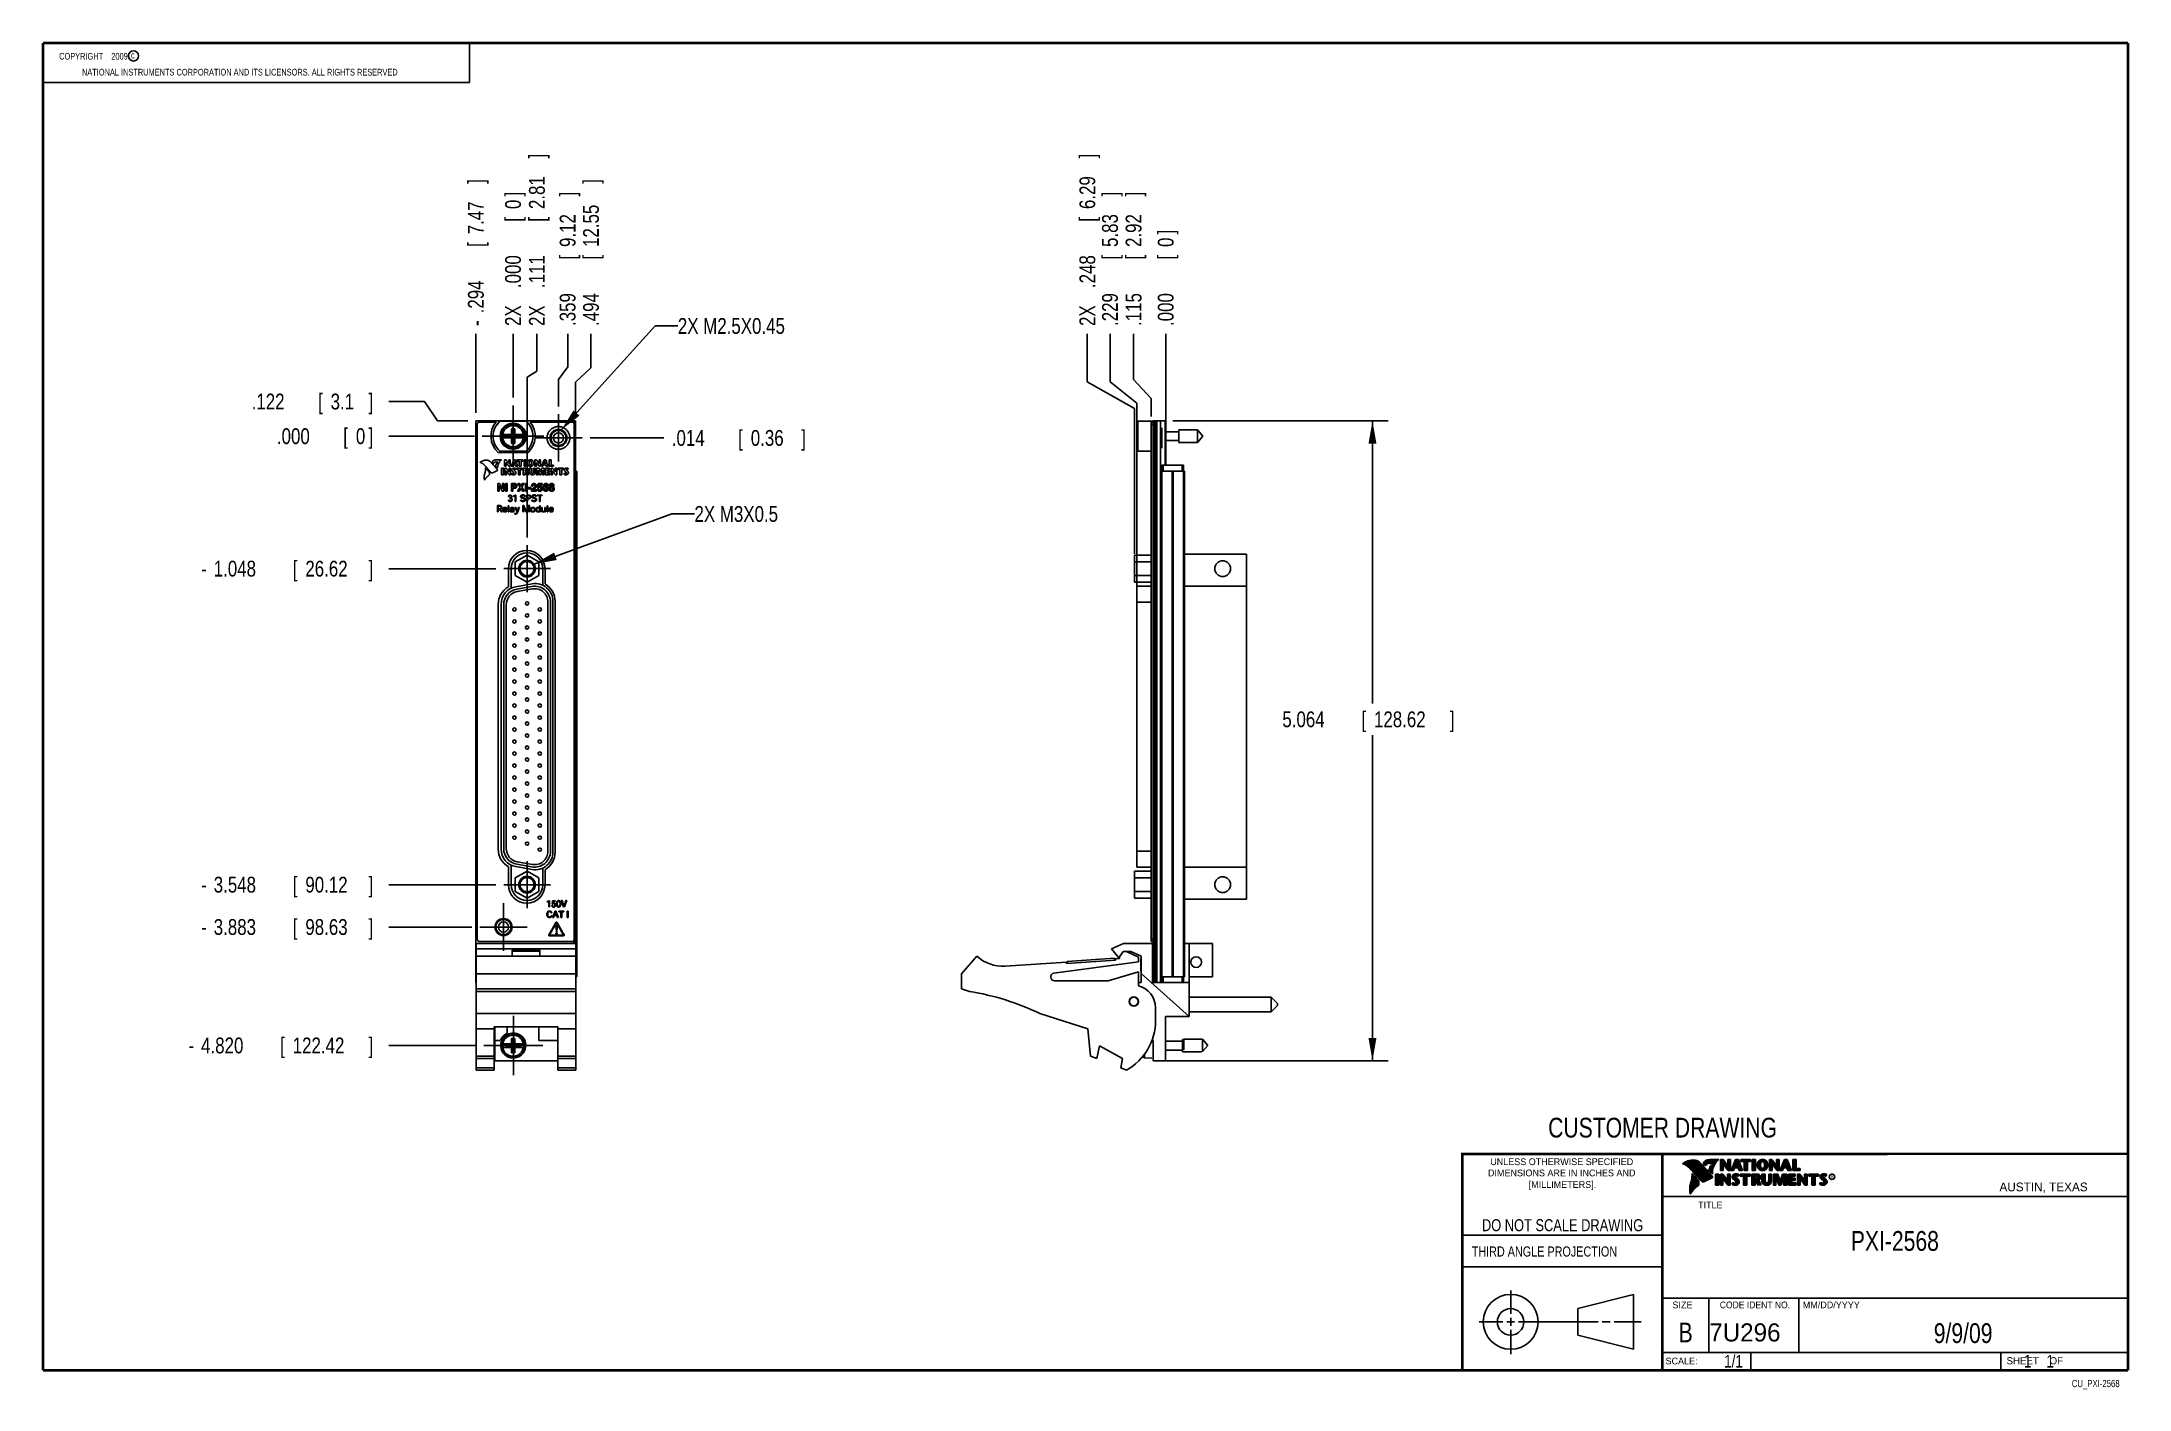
# Model space of a CAD drawing. Header units: inches. Extents: x 0.2 to 16.8, y 0.1 to 10.8.
import ezdxf
from ezdxf.enums import TextEntityAlignment as Align

# ---------------------------------------------------------------- set-up
doc = ezdxf.new("R2010")
doc.units = ezdxf.units.IN
doc.header["$LTSCALE"] = 0.935
doc.header["$MEASUREMENT"] = 0
doc.linetypes.add('CENTER', pattern=[0.6, 0.375, -0.075, 0.075, -0.075])
doc.layers.get('0').update_dxf_attribs({"linetype": 'CONTINUOUS'})
for name, color, linetype in [('DATUMCURVES', 7, 'CONTINUOUS'), ('DEFAULT_1', 7, 'CENTER'), ('DETAIL', 7, 'CONTINUOUS'), ('DIMENSIONS', 7, 'CONTINUOUS')]:
    doc.layers.add(name, color=color, linetype=linetype)
doc.styles.get("Standard").update_dxf_attribs({"font": 'txt', "width": 0.8})
doc.dimstyles.new('DIMSTYLE_1', dxfattribs={"dimtxt": 0.125, "dimasz": 0.18, "dimexe": 0.18, "dimexo": 0.0625, "dimgap": 0.09, "dimtad": 0, "dimtih": 1, "dimtoh": 1, "dimdec": 3, "dimzin": 4, "dimdsep": 46, "dimtxsty": 'STANDARD', "dimblk": '_FILLED', "dimblk1": '_FILLED', "dimblk2": '_FILLED', "dimcen": 0.09, "dimadec": 0, "dimazin": 0, "dimtp": 0.001, "dimtm": 0.001, "dimtfac": 1, "dimtdec": 3, "dimtofl": 0, "dimtmove": 0, "dimatfit": 3, "dimldrblk": '_FILLED', "dimfxl": 1, "dimtolj": 1, "dimtzin": 4, "dimarcsym": 0})
doc.dimstyles.new('DIMSTYLE_2', dxfattribs={"dimtxt": 0.125, "dimasz": 0.18, "dimexe": 0.18, "dimexo": 0.0625, "dimgap": 0.09, "dimtad": 0, "dimtih": 1, "dimtoh": 1, "dimdec": 3, "dimzin": 4, "dimdsep": 46, "dimtxsty": 'STANDARD', "dimblk": '_FILLED', "dimblk1": '_FILLED', "dimblk2": '_FILLED', "dimcen": 0.09, "dimadec": 0, "dimazin": 0, "dimtp": 0.001, "dimtm": 0.001, "dimtfac": 1, "dimtdec": 3, "dimtofl": 0, "dimtmove": 0, "dimatfit": 3, "dimldrblk": '_FILLED', "dimfxl": 1, "dimtolj": 1, "dimtzin": 4, "dimarcsym": 0})

msp = doc.modelspace()

# ---------------------------------------------------------------- texts
at = {"color": 2, "linetype": 'CONTINUOUS', "width": 0.8}
for s, height, p in [('c', 0.053, (0.946, 10.6363)), ('NATIONAL INSTRUMENTS CORPORATION AND ITS LICENSORS. ALL RIGHTS RESERVED', 0.053, (0.5583, 10.5016)), ('THIRD ANGLE PROJECTION', 0.08, (11.5564, 1.1584))]:
    msp.add_text(s, height=height, dxfattribs=at).set_placement(p)
at = {"color": 7, "linetype": 'CONTINUOUS', "width": 0.8}
for s, height, p in [('CUSTOMER DRAWING', 0.15625, (13.0668, 2.1001)), ('DO NOT SCALE DRAWING', 0.095, (12.2754, 1.3592)), ('B', 0.1562, (13.2497, 0.4798))]:
    msp.add_text(s, height=height, dxfattribs=at).set_placement(p, align=Align.CENTER)
at = {"color": 2, "linetype": 'CONTINUOUS'}
for s, p in [('DIMENSIONS ARE IN INCHES AND', (12.2688, 1.7933)), ('UNLESS OTHERWISE SPECIFIED', (12.2688, 1.8819)), ('[MILLIMETERS].', (12.2746, 1.7015))]:
    msp.add_text(s, height=0.053254, dxfattribs=at).set_placement(p, align=Align.CENTER)
for s, height, p in [('R', 0.0217, (14.3971, 1.7782)), ('AUSTIN, TEXAS', 0.069617, (15.7327, 1.6745)), ('TITLE', 0.05325, (13.3474, 1.5397)), ('SIZE', 0.05325, (13.1451, 0.7494)), ('MM/DD/YYYY', 0.05325, (14.1765, 0.7494)), ('SCALE:', 0.05325, (13.0904, 0.3053)), ('SHEET    OF', 0.057262, (15.7892, 0.3052))]:
    msp.add_text(s, height=height, dxfattribs=at).set_placement(p)
at = {"color": 2, "linetype": 'CONTINUOUS', "width": 0.95}
msp.add_text('CODE IDENT NO.', height=0.053254, dxfattribs=at).set_placement((13.7978, 0.7494), align=Align.CENTER)
at = {"color": 7, "linetype": 'CONTINUOUS'}
msp.add_text('7U296', height=0.14316, dxfattribs=at).set_placement((13.4363, 0.4866))
at = {"color": 7, "linetype": 'CONTINUOUS', "width": 0.8}
msp.add_text('1/1', height=0.1, dxfattribs=at).set_placement((13.7025, 0.2805), align=Align.RIGHT)
at = {"color": 2, "linetype": 'CONTINUOUS', "width": 0.8}
msp.add_text('CU_PXI-2568', height=0.057262, dxfattribs=at).set_placement((16.6837, 0.1254), align=Align.RIGHT)
at = {"color": 2, "linetype": 'CONTINUOUS', "insert": (0.3125, 10.6805), "char_height": 0.053, "width": 0.8904, "attachment_point": 1}
msp.add_mtext('    COPYRIGHT    2009', dxfattribs=at)
at = {"color": 7, "linetype": 'CONTINUOUS'}
for s, insert, char_height, width, attachment_point in [('PXI-2568\\P ', (14.9051, 1.3603), 0.15625, 1, 2), ('9/9/09 ', (15.4455, 0.6307), 0.15625, 0.875, 2), ('    1    1', (15.8075, 0.3805), 0.1, 0.8, 1)]:
    msp.add_mtext(s, dxfattribs=dict(at, insert=insert, char_height=char_height, width=width, attachment_point=attachment_point))
at = {"layer": 'DETAIL', "color": 2, "linetype": 'CONTINUOUS', "width": 0.8}
for s, p in [('2X M2.5X0.45', (5.2739, 8.4578)), ('2X M3X0.5', (5.4056, 6.9706))]:
    msp.add_text(s, height=0.125, dxfattribs=at).set_placement(p)

# ---------------------------------------------------------------- blocks, each defined once
blk = doc.blocks.new('_FILLED')
at = {"color": 0, "linetype": 'BYBLOCK'}
blk.add_solid([(0, 0), (-1, 0.174), (-1, -0.174)], dxfattribs=at)
blk = doc.blocks.new('*D0')
at = {"layer": 'DIMENSIONS', "color": 2, "linetype": 'CONTINUOUS'}
for p, q in [((9.192, 7.77), (10.896, 7.77)), ((10.771, 7.77), (10.771, 5.534)), ((10.771, 2.707), (10.771, 5.284)), ((9.097, 2.707), (10.896, 2.707))]:
    blk.add_line(p, q, dxfattribs=at)
at = {"layer": 'DIMENSIONS', "color": 2, "linetype": 'CONTINUOUS', "xscale": 0.18, "yscale": 0.18, "zscale": 0.18}
for p, rotation in [((10.771, 7.77), 90), ((10.771, 2.707), 270)]:
    blk.add_blockref('_FILLED', p, dxfattribs=dict(at, rotation=rotation))
at = {"layer": 'DIMENSIONS', "color": 2, "linetype": 'CONTINUOUS', "width": 0.8}
for s, p in [('5.064', (10.058, 5.346)), ('[', (10.683, 5.346)), ('128.62', (10.783, 5.346)), (']', (11.383, 5.346))]:
    blk.add_text(s, height=0.125, dxfattribs=at).set_placement(p)
blk = doc.blocks.new('*D1')
at = {"layer": 'DIMENSIONS', "color": 2, "linetype": 'CONTINUOUS'}
for p, q in [((3.269, 7.922), (2.988, 7.922)), ((3.372, 7.77), (3.269, 7.922)), ((3.613, 7.77), (3.372, 7.77))]:
    blk.add_line(p, q, dxfattribs=at)
at = {"layer": 'DIMENSIONS', "color": 2, "linetype": 'CONTINUOUS', "width": 0.8}
for s, p in [('.122', (1.901, 7.86)), ('[', (2.426, 7.86)), ('3.1', (2.526, 7.86)), (']', (2.826, 7.86))]:
    blk.add_text(s, height=0.125, dxfattribs=at).set_placement(p)
blk = doc.blocks.new('*D2')
at = {"layer": 'DIMENSIONS', "color": 2, "linetype": 'CONTINUOUS'}
blk.add_line((4.579, 7.634), (5.163, 7.634), dxfattribs=at)
at = {"layer": 'DIMENSIONS', "color": 2, "linetype": 'CONTINUOUS', "width": 0.8}
for s, p in [('.014', (5.226, 7.572)), ('[', (5.751, 7.572)), ('0.36', (5.851, 7.572)), (']', (6.251, 7.572))]:
    blk.add_text(s, height=0.125, dxfattribs=at).set_placement(p)
blk = doc.blocks.new('*D3')
at = {"layer": 'DIMENSIONS', "color": 2, "linetype": 'CONTINUOUS'}
blk.add_line((3.833, 6.6), (2.988, 6.6), dxfattribs=at)
at = {"layer": 'DIMENSIONS', "color": 2, "linetype": 'CONTINUOUS', "width": 0.8}
for s, p in [('1.048', (1.601, 6.538)), ('[', (2.226, 6.538)), ('26.62', (2.326, 6.538)), (']', (2.826, 6.538)), ('-', (1.501, 6.538))]:
    blk.add_text(s, height=0.125, dxfattribs=at).set_placement(p)
blk = doc.blocks.new('*D4')
at = {"layer": 'DIMENSIONS', "color": 2, "linetype": 'CONTINUOUS'}
blk.add_line((3.833, 4.1), (2.988, 4.1), dxfattribs=at)
at = {"layer": 'DIMENSIONS', "color": 2, "linetype": 'CONTINUOUS', "width": 0.8}
for s, p in [('3.548', (1.601, 4.038)), ('[', (2.226, 4.038)), ('90.12', (2.326, 4.038)), (']', (2.826, 4.038)), ('-', (1.501, 4.038))]:
    blk.add_text(s, height=0.125, dxfattribs=at).set_placement(p)
blk = doc.blocks.new('*D5')
at = {"layer": 'DIMENSIONS', "color": 2, "linetype": 'CONTINUOUS'}
blk.add_line((3.644, 3.765), (2.988, 3.765), dxfattribs=at)
at = {"layer": 'DIMENSIONS', "color": 2, "linetype": 'CONTINUOUS', "width": 0.8}
for s, p in [('3.883', (1.601, 3.703)), ('[', (2.226, 3.703)), ('98.63', (2.326, 3.703)), (']', (2.826, 3.703)), ('-', (1.501, 3.703))]:
    blk.add_text(s, height=0.125, dxfattribs=at).set_placement(p)
blk = doc.blocks.new('*D6')
at = {"layer": 'DIMENSIONS', "color": 2, "linetype": 'CONTINUOUS'}
blk.add_line((3.676, 2.829), (2.988, 2.829), dxfattribs=at)
at = {"layer": 'DIMENSIONS', "color": 2, "linetype": 'CONTINUOUS', "width": 0.8}
for s, p in [('-', (1.401, 2.766)), ('4.820', (1.501, 2.766)), ('[', (2.126, 2.766)), ('122.42', (2.226, 2.766)), (']', (2.826, 2.766))]:
    blk.add_text(s, height=0.125, dxfattribs=at).set_placement(p)
blk = doc.blocks.new('*D7')
at = {"layer": 'DIMENSIONS', "color": 2, "linetype": 'CONTINUOUS'}
blk.add_line((3.664, 7.648), (2.988, 7.648), dxfattribs=at)
at = {"layer": 'DIMENSIONS', "color": 2, "linetype": 'CONTINUOUS', "width": 0.8}
for s, p in [('.000', (2.101, 7.586)), ('[', (2.626, 7.586)), ('0', (2.726, 7.586)), (']', (2.826, 7.586))]:
    blk.add_text(s, height=0.125, dxfattribs=at).set_placement(p)
blk = doc.blocks.new('*D8')
at = {"layer": 'DIMENSIONS', "color": 2, "linetype": 'CONTINUOUS'}
for p, q in [((8.881, 8.098), (8.881, 8.458)), ((9.02, 7.946), (8.881, 8.098)), ((9.02, 7.803), (9.02, 7.946))]:
    blk.add_line(p, q, dxfattribs=at)
at = {"layer": 'DIMENSIONS', "color": 2, "linetype": 'CONTINUOUS', "width": 0.8}
for s, p in [(']', (8.943, 9.545)), ('2.92', (8.943, 9.145)), ('[', (8.943, 9.045)), ('.115', (8.943, 8.52))]:
    blk.add_text(s, height=0.125, rotation=90, dxfattribs=at).set_placement(p)
blk = doc.blocks.new('*D9')
at = {"layer": 'DIMENSIONS', "color": 2, "linetype": 'CONTINUOUS'}
for p, q in [((8.514, 8.078), (8.514, 8.458)), ((8.887, 7.868), (8.514, 8.078)), ((8.887, 6.717), (8.887, 7.868))]:
    blk.add_line(p, q, dxfattribs=at)
at = {"layer": 'DIMENSIONS', "color": 2, "linetype": 'CONTINUOUS', "width": 0.8}
for s, p in [(']', (8.577, 9.845)), ('6.29', (8.577, 9.445)), ('[', (8.577, 9.345)), ('.248', (8.577, 8.82)), ('2X ', (8.577, 8.52))]:
    blk.add_text(s, height=0.125, rotation=90, dxfattribs=at).set_placement(p)
blk = doc.blocks.new('*D10')
at = {"layer": 'DIMENSIONS', "color": 2, "linetype": 'CONTINUOUS'}
blk.add_line((9.135, 7.641), (9.135, 8.458), dxfattribs=at)
at = {"layer": 'DIMENSIONS', "color": 2, "linetype": 'CONTINUOUS', "width": 0.8}
for s, p in [(']', (9.197, 9.245)), ('0', (9.197, 9.145)), ('[', (9.197, 9.045)), ('.000', (9.197, 8.52))]:
    blk.add_text(s, height=0.125, rotation=90, dxfattribs=at).set_placement(p)
blk = doc.blocks.new('*D11')
at = {"layer": 'DIMENSIONS', "color": 2, "linetype": 'CONTINUOUS'}
for p, q in [((4.402, 8.198), (4.402, 8.458)), ((4.329, 8.098), (4.402, 8.198)), ((4.329, 7.884), (4.329, 8.098))]:
    blk.add_line(p, q, dxfattribs=at)
at = {"layer": 'DIMENSIONS', "color": 2, "linetype": 'CONTINUOUS', "width": 0.8}
for s, p in [(']', (4.464, 9.545)), ('9.12', (4.464, 9.145)), ('[', (4.464, 9.045)), ('.359', (4.464, 8.52))]:
    blk.add_text(s, height=0.125, rotation=90, dxfattribs=at).set_placement(p)
blk = doc.blocks.new('*D12')
at = {"layer": 'DIMENSIONS', "color": 2, "linetype": 'CONTINUOUS'}
for p, q in [((4.158, 8.164), (4.158, 8.458)), ((4.081, 8.114), (4.158, 8.164)), ((4.081, 6.848), (4.081, 8.114))]:
    blk.add_line(p, q, dxfattribs=at)
at = {"layer": 'DIMENSIONS', "color": 2, "linetype": 'CONTINUOUS', "width": 0.8}
for s, p in [(']', (4.221, 9.845)), ('2.81', (4.221, 9.445)), ('[', (4.221, 9.345)), ('.111', (4.221, 8.82)), ('2X ', (4.221, 8.52))]:
    blk.add_text(s, height=0.125, rotation=90, dxfattribs=at).set_placement(p)
blk = doc.blocks.new('*D13')
at = {"layer": 'DIMENSIONS', "color": 2, "linetype": 'CONTINUOUS'}
blk.add_line((3.676, 7.833), (3.676, 8.458), dxfattribs=at)
at = {"layer": 'DIMENSIONS', "color": 2, "linetype": 'CONTINUOUS', "width": 0.8}
for s, p in [(']', (3.738, 9.645)), ('7.47', (3.738, 9.245)), ('[', (3.738, 9.145)), ('.294', (3.738, 8.62)), ('-', (3.738, 8.52))]:
    blk.add_text(s, height=0.125, rotation=90, dxfattribs=at).set_placement(p)
blk = doc.blocks.new('*D14')
at = {"layer": 'DIMENSIONS', "color": 2, "linetype": 'CONTINUOUS'}
for p, q in [((4.586, 8.189), (4.586, 8.458)), ((4.464, 8.076), (4.586, 8.189)), ((4.464, 7.833), (4.464, 8.076))]:
    blk.add_line(p, q, dxfattribs=at)
at = {"layer": 'DIMENSIONS', "color": 2, "linetype": 'CONTINUOUS', "width": 0.8}
for s, p in [(']', (4.649, 9.645)), ('12.55', (4.649, 9.145)), ('[', (4.649, 9.045)), ('.494', (4.649, 8.52))]:
    blk.add_text(s, height=0.125, rotation=90, dxfattribs=at).set_placement(p)
blk = doc.blocks.new('*D15')
at = {"layer": 'DIMENSIONS', "color": 2, "linetype": 'CONTINUOUS'}
blk.add_line((3.97, 7.954), (3.97, 8.458), dxfattribs=at)
at = {"layer": 'DIMENSIONS', "color": 2, "linetype": 'CONTINUOUS', "width": 0.8}
for s, p in [(']', (4.032, 9.545)), ('0', (4.032, 9.445)), ('[', (4.032, 9.345)), ('.000', (4.032, 8.82)), ('2X ', (4.032, 8.52))]:
    blk.add_text(s, height=0.125, rotation=90, dxfattribs=at).set_placement(p)
blk = doc.blocks.new('*D16')
at = {"layer": 'DIMENSIONS', "color": 2, "linetype": 'CONTINUOUS'}
for p, q in [((8.694, 8.078), (8.694, 8.458)), ((8.905, 7.91), (8.694, 8.078)), ((8.905, 6.399), (8.905, 7.91))]:
    blk.add_line(p, q, dxfattribs=at)
at = {"layer": 'DIMENSIONS', "color": 2, "linetype": 'CONTINUOUS', "width": 0.8}
for s, p in [(']', (8.756, 9.545)), ('5.83', (8.756, 9.145)), ('[', (8.756, 9.045)), ('.229', (8.756, 8.52))]:
    blk.add_text(s, height=0.125, rotation=90, dxfattribs=at).set_placement(p)

# ---------------------------------------------------------------- dimensions: what is measured, and where the dimension line sits
at = {"layer": 'DIMENSIONS', "color": 2, "linetype": 'CONTINUOUS'}
for feature_location, offset, dtype, origin, text, picture, middle in [((4.0807, 6.8479), (0.0774, 1.6099), 0, (3.9699, 7.8918), '2X <>', '*D12', (4.1581, 9.2328)), ((8.8871, 6.7169), (-0.3729, 1.7409), 0, (9.1346, 7.579), '2X <>', '*D9', (8.5142, 9.2328)), ((3.6759, 7.8328), (0, 0.625), 1, (3.9699, 7.8918), '-<>', '*D13', (3.6759, 9.1328)), ((3.9699412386, 7.9543307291), (0, 0.5035), 1, (3.9699412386, 7.8918307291), '2X <>', '*D15', (3.9699412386, 9.0828307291)), ((3.6762, 2.8286), (-0.6878, 0), 0, (3.7264, 7.6483), '-<>', '*D6', (2.1634, 2.8286)), ((3.8332, 6.6004), (-0.8448, 0), 0, (3.7264, 7.6483), '-<>', '*D3', (2.2134, 6.6004)), ((3.8332, 4.1004), (-0.8448, 0), 0, (3.7264, 7.6483), '-<>', '*D4', (2.2134, 4.1004)), ((3.6445, 3.7653), (-0.656, 0), 0, (3.7264, 7.6483), '-<>', '*D5', (2.2134, 3.7653))]:
    dim = msp.add_ordinate_dim(feature_location=feature_location, offset=offset, dtype=dtype, origin=origin, text=text, dimstyle='DIMSTYLE_2', dxfattribs=at)
    dim.commit()
    dim.dimension.update_dxf_attribs({"geometry": picture, "text_midpoint": middle})
for feature_location, offset, dtype, origin, picture, middle in [((4.4639, 7.8328), (0.1223, 0.625), 0, (3.9699, 7.8918), '*D14', (4.5862, 9.1328)), ((4.3289412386, 7.8843307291), (0.0729035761, 0.5735), 0, (3.9699412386, 7.8918307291), '*D11', (4.4018448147, 9.0828307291)), ((8.9051, 6.3989), (-0.2112, 2.0589), 0, (9.1346, 7.6897), '*D16', (8.6939, 9.0828)), ((9.0196, 7.8028), (-0.139, 0.655), 0, (9.1346, 7.579), '*D8', (8.8806, 9.0828)), ((9.1346095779, 7.6414660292), (0, 0.8163646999), 1, (9.1346095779, 7.5789660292), '*D10', (9.1346095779, 8.9328307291)), ((3.6134, 7.7703), (-0.625, 0.152), 0, (3.7264, 7.6483), '*D1', (2.4134, 7.9224)), ((3.6639412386, 7.6483307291), (-0.6755, 0), 0, (3.7264412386, 7.6483307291), '*D7', (2.5134412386, 7.6483307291)), ((4.5789, 7.6343), (0.5842, 0), 0, (3.9699, 7.6483), '*D2', (5.7881, 7.6343))]:
    dim = msp.add_ordinate_dim(feature_location=feature_location, offset=offset, dtype=dtype, origin=origin, dimstyle='DIMSTYLE_2', dxfattribs=at)
    dim.commit()
    dim.dimension.update_dxf_attribs({"geometry": picture, "text_midpoint": middle})
dim = msp.add_linear_dim(base=(10.7706, 7.7703), p1=(9.0971, 2.7066), p2=(9.1921, 7.7703), angle=90, dimstyle='DIMSTYLE_1', dxfattribs=at)
dim.commit()
dim.dimension.update_dxf_attribs({"geometry": '*D0', "text_midpoint": (10.7706, 5.4088), "dimtype": 160})

# ---------------------------------------------------------------- linework, layer by layer
at = {"color": 2, "linetype": 'CONTINUOUS'}
for p, q in [((0.25, 10.7586), (3.625, 10.7586)), ((0.25, 10.7586), (0.25, 10.4456)), ((3.625, 10.7586), (3.625, 10.4456)), ((0.25, 10.4456), (3.625, 10.4456)), ((13.0652, 1.9695), (16.745, 1.9695)), ((13.0652, 1.9695), (13.0652, 0.2605)), ((13.2311, 1.8934), (13.2311, 1.8949)), ((13.2347, 1.8921), (13.2347, 1.8972)), ((13.2382, 1.8907), (13.2382, 1.8994)), ((13.2418, 1.8892), (13.2418, 1.9015)), ((13.2453, 1.8876), (13.2453, 1.9035)), ((13.2489, 1.8858), (13.2489, 1.9054)), ((13.2524, 1.8839), (13.2524, 1.9069)), ((13.256, 1.8818), (13.256, 1.9084)), ((13.2596, 1.8796), (13.2596, 1.9098)), ((13.2631, 1.8772), (13.2631, 1.9111)), ((13.2667, 1.8747), (13.2667, 1.9124)), ((13.2702, 1.872), (13.2702, 1.9135)), ((13.2738, 1.869), (13.2738, 1.9146)), ((13.2773, 1.8658), (13.2773, 1.9155)), ((13.2809, 1.8624), (13.2809, 1.9164)), ((13.2844, 1.8587), (13.2844, 1.9173)), ((13.288, 1.8549), (13.288, 1.9181)), ((13.2915, 1.851), (13.2915, 1.9188)), ((13.2951, 1.8471), (13.2951, 1.9194)), ((13.2987, 1.8431), (13.2987, 1.9198)), ((13.3022, 1.8391), (13.3022, 1.92)), ((13.3058, 1.8351), (13.3058, 1.9201)), ((13.3093, 1.8311), (13.3093, 1.9201)), ((13.3129, 1.827), (13.3129, 1.9199)), ((13.3164, 1.8229), (13.3164, 1.9196)), ((13.32, 1.8188), (13.32, 1.9192)), ((13.3235, 1.8146), (13.3235, 1.9186)), ((13.3271, 1.8104), (13.3271, 1.9179)), ((13.3306, 1.8062), (13.3306, 1.9172)), ((13.3342, 1.802), (13.3342, 1.9163)), ((13.3378, 1.7978), (13.3378, 1.9151)), ((13.3413, 1.7937), (13.3413, 1.9138)), ((13.3449, 1.7897), (13.3449, 1.9122)), ((13.3484, 1.7856), (13.3484, 1.9103)), ((13.352, 1.7817), (13.352, 1.9081)), ((13.3555, 1.7778), (13.3555, 1.9055)), ((13.3591, 1.7739), (13.3591, 1.9026)), ((13.3626, 1.7701), (13.3626, 1.8991)), ((13.3662, 1.7663), (13.3662, 1.8952)), ((13.3697, 1.7625), (13.3697, 1.8915)), ((13.3733, 1.7588), (13.3733, 1.8878)), ((13.3769, 1.7556), (13.3769, 1.8841)), ((13.3804, 1.7529), (13.3804, 1.8803)), ((13.384, 1.7512), (13.384, 1.8766)), ((13.3875, 1.7509), (13.3875, 1.8728)), ((13.4022, 1.878), (13.3901, 1.8922)), ((13.3911, 1.7518), (13.3911, 1.8691)), ((13.4029, 1.881), (13.3927, 1.893)), ((13.3946, 1.8908), (13.3946, 1.8999)), ((13.3946, 1.7533), (13.3946, 1.8653)), ((13.3982, 1.8866), (13.3982, 1.9062)), ((13.3982, 1.7548), (13.3982, 1.8615)), ((13.4017, 1.8824), (13.4017, 1.9101)), ((13.4017, 1.7563), (13.4017, 1.8574)), ((13.4053, 1.8823), (13.4053, 1.9129)), ((13.4053, 1.7578), (13.4053, 1.8531)), ((13.4088, 1.8844), (13.4088, 1.915)), ((13.4088, 1.7593), (13.4088, 1.8488)), ((13.4124, 1.887), (13.4124, 1.9167)), ((13.4124, 1.7609), (13.4124, 1.8445)), ((13.4159, 1.89), (13.4159, 1.9182)), ((13.4159, 1.7625), (13.4159, 1.8402)), ((13.4195, 1.8937), (13.4195, 1.9193)), ((13.4195, 1.7641), (13.4195, 1.8359)), ((13.4231, 1.8964), (13.4231, 1.9203)), ((13.4231, 1.7657), (13.4231, 1.8316)), ((13.4266, 1.8982), (13.4266, 1.9209)), ((13.4266, 1.7674), (13.4266, 1.8273)), ((13.4302, 1.8995), (13.4302, 1.9214)), ((13.4302, 1.7691), (13.4302, 1.823)), ((13.4414, 1.8328), (13.4319, 1.8437)), ((13.4337, 1.8997), (13.4337, 1.922)), ((13.4337, 1.7708), (13.4337, 1.8187)), ((13.4433, 1.8344), (13.4349, 1.844)), ((13.4373, 1.8991), (13.4373, 1.9224)), ((13.4373, 1.8413), (13.4373, 1.8491)), ((13.4408, 1.898), (13.4408, 1.9228)), ((13.4408, 1.8372), (13.4408, 1.8572)), ((13.4444, 1.8972), (13.4444, 1.9231)), ((13.4444, 1.8331), (13.4444, 1.8665)), ((13.4479, 1.8969), (13.4479, 1.9234)), ((13.4479, 1.8288), (13.4479, 1.873)), ((13.4515, 1.8966), (13.4515, 1.9236)), ((13.4515, 1.8247), (13.4515, 1.8764)), ((13.4529, 1.9261), (13.5132, 1.9271)), ((13.453, 1.9236), (13.5067, 1.9245)), ((13.455, 1.8965), (13.455, 1.9237)), ((13.455, 1.8207), (13.455, 1.878)), ((13.4586, 1.8964), (13.4586, 1.9237)), ((13.4586, 1.8303), (13.4586, 1.879)), ((13.4622, 1.8957), (13.4622, 1.9238)), ((13.4622, 1.8535), (13.4622, 1.8795)), ((13.4657, 1.8935), (13.4657, 1.9238)), ((13.4657, 1.8636), (13.4657, 1.8798)), ((13.4693, 1.872), (13.4693, 1.9239)), ((13.4728, 1.8794), (13.4728, 1.9239)), ((13.4764, 1.8859), (13.4764, 1.924)), ((13.4799, 1.8919), (13.4799, 1.924)), ((13.4835, 1.8973), (13.4835, 1.9241)), ((13.487, 1.9023), (13.487, 1.9242)), ((13.4906, 1.9069), (13.4906, 1.9242)), ((13.4941, 1.9112), (13.4941, 1.9243)), ((13.4977, 1.9153), (13.4977, 1.9243)), ((13.5013, 1.9191), (13.5013, 1.9244)), ((13.5261, 1.9263), (13.5451, 1.9263)), ((13.5261, 1.839), (13.5261, 1.9263)), ((13.5466, 1.839), (13.5261, 1.839)), ((13.5286, 1.9237), (13.5439, 1.9237)), ((13.5286, 1.8415), (13.5286, 1.9237)), ((13.5441, 1.8415), (13.5286, 1.8415)), ((13.5332, 1.8415), (13.5332, 1.9237)), ((13.5367, 1.8415), (13.5367, 1.9237)), ((13.5402, 1.8415), (13.5402, 1.9237)), ((13.5441, 1.8976), (13.5437, 1.9237)), ((13.5439, 1.9237), (13.5854, 1.869)), ((13.5873, 1.8415), (13.5441, 1.8976)), ((13.5441, 1.8976), (13.5441, 1.8415)), ((13.5451, 1.9263), (13.5829, 1.8765)), ((13.586, 1.839), (13.5466, 1.8902)), ((13.5466, 1.8902), (13.5466, 1.839)), ((13.5471, 1.8936), (13.5471, 1.9194)), ((13.5506, 1.8891), (13.5506, 1.9149)), ((13.5541, 1.8846), (13.5541, 1.9103)), ((13.5576, 1.8801), (13.5576, 1.9057)), ((13.561, 1.8756), (13.561, 1.9011)), ((13.5645, 1.8711), (13.5645, 1.8965)), ((13.568, 1.8665), (13.568, 1.8919)), ((13.5715, 1.862), (13.5715, 1.8874)), ((13.575, 1.8575), (13.575, 1.8828)), ((13.5784, 1.853), (13.5784, 1.8782)), ((13.5819, 1.8485), (13.5819, 1.8736)), ((13.5829, 1.9263), (13.6036, 1.9263)), ((13.5829, 1.8765), (13.5829, 1.9263)), ((13.5854, 1.9237), (13.6011, 1.9237)), ((13.5854, 1.869), (13.5854, 1.9237)), ((13.5854, 1.844), (13.5854, 1.869)), ((13.6036, 1.839), (13.586, 1.839)), ((13.6011, 1.8415), (13.5873, 1.8415)), ((13.5889, 1.8415), (13.5889, 1.9237)), ((13.5923, 1.8415), (13.5923, 1.9237)), ((13.5958, 1.8415), (13.5958, 1.9237)), ((13.5993, 1.8415), (13.5993, 1.9237)), ((13.6011, 1.9237), (13.6011, 1.8415)), ((13.6036, 1.9263), (13.6036, 1.839)), ((13.6088, 1.839), (13.6444, 1.9262)), ((13.6294, 1.839), (13.6088, 1.839)), ((13.6125, 1.8415), (13.6461, 1.9237)), ((13.6277, 1.8415), (13.6125, 1.8415)), ((13.6167, 1.8415), (13.6167, 1.8516)), ((13.6201, 1.8415), (13.6201, 1.8601)), ((13.6236, 1.8415), (13.6236, 1.8686)), ((13.6271, 1.8415), (13.6271, 1.8771)), ((13.6361, 1.8623), (13.6277, 1.8415)), ((13.6378, 1.8598), (13.6294, 1.839)), ((13.6306, 1.8486), (13.6306, 1.8857)), ((13.634, 1.8573), (13.634, 1.8942)), ((13.6665, 1.8623), (13.6361, 1.8623)), ((13.6375, 1.8623), (13.6375, 1.9027)), ((13.6647, 1.8598), (13.6378, 1.8598)), ((13.6388, 1.8711), (13.65, 1.9073)), ((13.6639, 1.8711), (13.6388, 1.8711)), ((13.641, 1.8781), (13.641, 1.9112)), ((13.641, 1.8623), (13.641, 1.8711)), ((13.6423, 1.8736), (13.6519, 1.9048)), ((13.6606, 1.8736), (13.6423, 1.8736)), ((13.6444, 1.9262), (13.6664, 1.9262)), ((13.6445, 1.8893), (13.6445, 1.9197)), ((13.6445, 1.8623), (13.6445, 1.8711)), ((13.6461, 1.9237), (13.6647, 1.9237)), ((13.6479, 1.9006), (13.6479, 1.9237)), ((13.6479, 1.8623), (13.6479, 1.8711)), ((13.65, 1.9073), (13.6541, 1.9073)), ((13.6514, 1.9073), (13.6514, 1.9237)), ((13.6514, 1.8623), (13.6514, 1.8711)), ((13.6519, 1.9048), (13.6521, 1.9048)), ((13.6521, 1.9048), (13.6606, 1.8736)), ((13.6541, 1.9073), (13.6639, 1.8711)), ((13.6549, 1.9043), (13.6549, 1.9237)), ((13.6549, 1.8623), (13.6549, 1.8711)), ((13.6584, 1.8915), (13.6584, 1.9237)), ((13.6584, 1.8623), (13.6584, 1.8711)), ((13.6618, 1.8787), (13.6618, 1.9237)), ((13.6618, 1.8623), (13.6618, 1.8711)), ((13.6647, 1.9237), (13.6959, 1.8415)), ((13.6717, 1.839), (13.6647, 1.8598)), ((13.6653, 1.8623), (13.6653, 1.922)), ((13.6664, 1.9262), (13.6995, 1.839)), ((13.6735, 1.8415), (13.6665, 1.8623)), ((13.6688, 1.8555), (13.6688, 1.9128)), ((13.6995, 1.839), (13.6717, 1.839)), ((13.6723, 1.8452), (13.6723, 1.9037)), ((13.6959, 1.8415), (13.6735, 1.8415)), ((13.6757, 1.8415), (13.6757, 1.8945)), ((13.6792, 1.8415), (13.6792, 1.8854)), ((13.6827, 1.8415), (13.6827, 1.8762)), ((13.6862, 1.8415), (13.6862, 1.8671)), ((13.6866, 1.9262), (13.7634, 1.9262)), ((13.6866, 1.9099), (13.6866, 1.9262)), ((13.7118, 1.9099), (13.6866, 1.9099)), ((13.6891, 1.9237), (13.7609, 1.9237)), ((13.6891, 1.9125), (13.6891, 1.9237)), ((13.7143, 1.9125), (13.6891, 1.9125)), ((13.6896, 1.8415), (13.6896, 1.8579)), ((13.6931, 1.9125), (13.6931, 1.9237)), ((13.6931, 1.8415), (13.6931, 1.8488)), ((13.6966, 1.9125), (13.6966, 1.9237)), ((13.7001, 1.9125), (13.7001, 1.9237)), ((13.7035, 1.9125), (13.7035, 1.9237)), ((13.707, 1.9125), (13.707, 1.9237)), ((13.7105, 1.9125), (13.7105, 1.9237)), ((13.7118, 1.839), (13.7118, 1.9099)), ((13.7382, 1.839), (13.7118, 1.839)), ((13.7143, 1.9125), (13.714, 1.9237)), ((13.7143, 1.8415), (13.7143, 1.9125)), ((13.7357, 1.8415), (13.7143, 1.8415)), ((13.7174, 1.8415), (13.7174, 1.9237)), ((13.7209, 1.8415), (13.7209, 1.9237)), ((13.7244, 1.8415), (13.7244, 1.9237)), ((13.7279, 1.8415), (13.7279, 1.9237)), ((13.7313, 1.8415), (13.7313, 1.9237)), ((13.7357, 1.9125), (13.7348, 1.9237)), ((13.7609, 1.9125), (13.7357, 1.9125)), ((13.7357, 1.9125), (13.7357, 1.8415)), ((13.7634, 1.9099), (13.7382, 1.9099)), ((13.7382, 1.9099), (13.7382, 1.839)), ((13.7383, 1.9125), (13.7383, 1.9237)), ((13.7418, 1.9125), (13.7418, 1.9237)), ((13.7452, 1.9125), (13.7452, 1.9237)), ((13.7487, 1.9125), (13.7487, 1.9237)), ((13.7522, 1.9125), (13.7522, 1.9237)), ((13.7557, 1.9125), (13.7557, 1.9237)), ((13.7591, 1.9125), (13.7591, 1.9237)), ((13.7609, 1.9237), (13.7609, 1.9125)), ((13.7634, 1.9262), (13.7634, 1.9099)), ((13.7768, 1.9262), (13.8031, 1.9262)), ((13.7768, 1.839), (13.7768, 1.9262)), ((13.8031, 1.839), (13.7768, 1.839)), ((13.7794, 1.9237), (13.8006, 1.9237)), ((13.7794, 1.8415), (13.7794, 1.9237)), ((13.8006, 1.8415), (13.7794, 1.8415)), ((13.7835, 1.8415), (13.7835, 1.9237)), ((13.787, 1.8415), (13.787, 1.9237)), ((13.7904, 1.8415), (13.7904, 1.9237)), ((13.7939, 1.8415), (13.7939, 1.9237)), ((13.7974, 1.8415), (13.7974, 1.9237)), ((13.8006, 1.9237), (13.8006, 1.8415)), ((13.8031, 1.9262), (13.8031, 1.839)), ((13.8154, 1.8853), (13.8155, 1.8871)), ((13.8154, 1.8834), (13.8154, 1.8853)), ((13.8154, 1.8816), (13.8154, 1.8834)), ((13.8155, 1.8797), (13.8154, 1.8816)), ((13.8155, 1.8871), (13.8157, 1.8889)), ((13.8157, 1.8779), (13.8155, 1.8797)), ((13.8157, 1.8889), (13.8159, 1.8907)), ((13.8159, 1.876), (13.8157, 1.8779)), ((13.8159, 1.8907), (13.8161, 1.8924)), ((13.8162, 1.8742), (13.8159, 1.876)), ((13.8161, 1.8924), (13.8165, 1.8941)), ((13.8166, 1.8724), (13.8162, 1.8742)), ((13.8165, 1.8941), (13.8169, 1.8958)), ((13.817, 1.8706), (13.8166, 1.8724)), ((13.8169, 1.8958), (13.8174, 1.8975)), ((13.8174, 1.8689), (13.817, 1.8706)), ((13.8174, 1.8975), (13.8179, 1.8991)), ((13.8179, 1.8672), (13.8174, 1.8689)), ((13.8179, 1.8991), (13.8185, 1.9006)), ((13.8179, 1.8852), (13.818, 1.8869)), ((13.8179, 1.8834), (13.8179, 1.8852)), ((13.818, 1.8817), (13.8179, 1.8834)), ((13.8185, 1.8655), (13.8179, 1.8672)), ((13.818, 1.8869), (13.8182, 1.8886)), ((13.8181, 1.8799), (13.818, 1.8817)), ((13.8182, 1.8781), (13.8181, 1.8799)), ((13.8182, 1.8886), (13.8184, 1.8903)), ((13.8184, 1.8764), (13.8182, 1.8781)), ((13.8184, 1.8903), (13.8186, 1.892)), ((13.8187, 1.8746), (13.8184, 1.8764)), ((13.8185, 1.9006), (13.8191, 1.9021)), ((13.8191, 1.8639), (13.8185, 1.8655)), ((13.8186, 1.892), (13.819, 1.8936)), ((13.8191, 1.8729), (13.8187, 1.8746)), ((13.819, 1.8936), (13.8193, 1.8952)), ((13.8191, 1.9021), (13.8198, 1.9036)), ((13.8194, 1.8712), (13.8191, 1.8729)), ((13.8198, 1.8623), (13.8191, 1.8639)), ((13.8193, 1.8952), (13.8198, 1.8967)), ((13.8199, 1.8696), (13.8194, 1.8712)), ((13.8198, 1.9036), (13.8206, 1.9051)), ((13.8198, 1.8967), (13.8203, 1.8982)), ((13.8205, 1.8607), (13.8198, 1.8623)), ((13.8204, 1.8679), (13.8199, 1.8696)), ((13.8203, 1.8982), (13.8208, 1.8997)), ((13.8209, 1.8664), (13.8204, 1.8679)), ((13.8213, 1.8592), (13.8205, 1.8607)), ((13.8206, 1.9051), (13.8214, 1.9065)), ((13.8208, 1.8997), (13.8214, 1.9011)), ((13.8209, 1.8664), (13.8208, 1.8997)), ((13.8215, 1.8648), (13.8209, 1.8664)), ((13.8221, 1.8578), (13.8213, 1.8592)), ((13.8214, 1.9065), (13.8223, 1.9079)), ((13.8214, 1.9011), (13.8221, 1.9025)), ((13.8221, 1.8633), (13.8215, 1.8648)), ((13.8221, 1.9025), (13.8228, 1.9038)), ((13.8228, 1.8619), (13.8221, 1.8633)), ((13.823, 1.8563), (13.8221, 1.8578)), ((13.8223, 1.9079), (13.8232, 1.9092)), ((13.8228, 1.9038), (13.8236, 1.9052)), ((13.8235, 1.8604), (13.8228, 1.8619)), ((13.8239, 1.855), (13.823, 1.8563)), ((13.8232, 1.9092), (13.8243, 1.9106)), ((13.8243, 1.8591), (13.8235, 1.8604)), ((13.8236, 1.9052), (13.8244, 1.9065)), ((13.8249, 1.8536), (13.8239, 1.855)), ((13.8243, 1.9106), (13.8253, 1.9119)), ((13.8243, 1.8591), (13.8244, 1.9065)), ((13.8251, 1.8577), (13.8243, 1.8591)), ((13.8244, 1.9065), (13.8253, 1.9077)), ((13.826, 1.8523), (13.8249, 1.8536)), ((13.826, 1.8564), (13.8251, 1.8577)), ((13.8253, 1.9119), (13.8265, 1.9132)), ((13.8253, 1.9077), (13.8262, 1.909)), ((13.8269, 1.8552), (13.826, 1.8564)), ((13.8271, 1.8511), (13.826, 1.8523)), ((13.8262, 1.909), (13.8273, 1.9102)), ((13.8265, 1.9132), (13.8276, 1.9144)), ((13.8279, 1.854), (13.8269, 1.8552)), ((13.8282, 1.8499), (13.8271, 1.8511)), ((13.8273, 1.9102), (13.8283, 1.9114)), ((13.8276, 1.9144), (13.8288, 1.9156)), ((13.8279, 1.854), (13.8283, 1.9114)), ((13.8289, 1.8528), (13.8279, 1.854)), ((13.8294, 1.8487), (13.8282, 1.8499)), ((13.8283, 1.9114), (13.8294, 1.9126)), ((13.8288, 1.9156), (13.8301, 1.9167)), ((13.83, 1.8517), (13.8289, 1.8528)), ((13.8294, 1.9126), (13.8306, 1.9137)), ((13.8306, 1.8476), (13.8294, 1.8487)), ((13.8311, 1.8506), (13.83, 1.8517)), ((13.8301, 1.9167), (13.8314, 1.9178)), ((13.8306, 1.9137), (13.8318, 1.9148)), ((13.8319, 1.8466), (13.8306, 1.8476)), ((13.8311, 1.8506), (13.8318, 1.9148)), ((13.8323, 1.8496), (13.8311, 1.8506)), ((13.8314, 1.9178), (13.8327, 1.9188)), ((13.8318, 1.9148), (13.833, 1.9158)), ((13.8332, 1.8456), (13.8319, 1.8466)), ((13.8335, 1.8486), (13.8323, 1.8496)), ((13.8327, 1.9188), (13.834, 1.9198)), ((13.833, 1.9158), (13.8342, 1.9168)), ((13.8346, 1.8447), (13.8332, 1.8456)), ((13.8347, 1.8477), (13.8335, 1.8486)), ((13.834, 1.9198), (13.8354, 1.9207)), ((13.8342, 1.9168), (13.8355, 1.9177)), ((13.836, 1.8438), (13.8346, 1.8447)), ((13.8347, 1.8477), (13.8355, 1.9177)), ((13.836, 1.8468), (13.8347, 1.8477)), ((13.8354, 1.9207), (13.8368, 1.9215)), ((13.8355, 1.9177), (13.8368, 1.9185)), ((13.8373, 1.846), (13.836, 1.8468)), ((13.8374, 1.843), (13.836, 1.8438)), ((13.8368, 1.9215), (13.8382, 1.9223)), ((13.8368, 1.9185), (13.8381, 1.9193)), ((13.8386, 1.8452), (13.8373, 1.846)), ((13.839, 1.8423), (13.8374, 1.843)), ((13.8381, 1.9193), (13.8394, 1.92)), ((13.8386, 1.8452), (13.8381, 1.9193)), ((13.8382, 1.9223), (13.8397, 1.923)), ((13.84, 1.8445), (13.8386, 1.8452)), ((13.8405, 1.8416), (13.839, 1.8423)), ((13.8394, 1.92), (13.8408, 1.9207)), ((13.8397, 1.923), (13.8412, 1.9237)), ((13.8397, 1.8857), (13.8398, 1.8868)), ((13.8397, 1.8845), (13.8397, 1.8857)), ((13.8397, 1.8833), (13.8397, 1.8845)), ((13.8397, 1.8821), (13.8397, 1.8833)), ((13.8397, 1.8809), (13.8397, 1.8821)), ((13.8398, 1.8796), (13.8397, 1.8809)), ((13.8398, 1.8868), (13.8399, 1.888)), ((13.8399, 1.8784), (13.8398, 1.8796)), ((13.8399, 1.888), (13.84, 1.8891)), ((13.84, 1.8773), (13.8399, 1.8784)), ((13.84, 1.8891), (13.8401, 1.8902)), ((13.8401, 1.8761), (13.84, 1.8773)), ((13.8415, 1.8439), (13.84, 1.8445)), ((13.8401, 1.8902), (13.8402, 1.8913)), ((13.8402, 1.8749), (13.8401, 1.8761)), ((13.8402, 1.8913), (13.8403, 1.8924)), ((13.8404, 1.8738), (13.8402, 1.8749)), ((13.8403, 1.8924), (13.8405, 1.8934)), ((13.8405, 1.8727), (13.8404, 1.8738)), ((13.8405, 1.8934), (13.8407, 1.8944)), ((13.8407, 1.8716), (13.8405, 1.8727)), ((13.8421, 1.8409), (13.8405, 1.8416)), ((13.8407, 1.8944), (13.8409, 1.8954)), ((13.841, 1.8706), (13.8407, 1.8716)), ((13.8408, 1.9207), (13.8422, 1.9213)), ((13.8409, 1.8954), (13.8411, 1.8963)), ((13.8412, 1.8696), (13.841, 1.8706)), ((13.8411, 1.8963), (13.8414, 1.8972)), ((13.8412, 1.9237), (13.8427, 1.9243)), ((13.8414, 1.8686), (13.8412, 1.8696)), ((13.8414, 1.8972), (13.8416, 1.8981)), ((13.8417, 1.8677), (13.8414, 1.8686)), ((13.8415, 1.8439), (13.8417, 1.8678)), ((13.843, 1.8433), (13.8415, 1.8439)), ((13.8416, 1.8981), (13.8419, 1.899)), ((13.842, 1.8667), (13.8417, 1.8677)), ((13.8419, 1.899), (13.8422, 1.8999)), ((13.842, 1.8991), (13.8422, 1.9213)), ((13.8423, 1.8658), (13.842, 1.8667)), ((13.8438, 1.8404), (13.8421, 1.8409)), ((13.8422, 1.9213), (13.8436, 1.9219)), ((13.8422, 1.8999), (13.8426, 1.9007)), ((13.8422, 1.8844), (13.8423, 1.8856)), ((13.8422, 1.8833), (13.8422, 1.8844)), ((13.8422, 1.8821), (13.8422, 1.8833)), ((13.8423, 1.8809), (13.8422, 1.8821)), ((13.8423, 1.8867), (13.8424, 1.8878)), ((13.8423, 1.8856), (13.8423, 1.8867)), ((13.8423, 1.8798), (13.8423, 1.8809)), ((13.8424, 1.8786), (13.8423, 1.8798)), ((13.8427, 1.865), (13.8423, 1.8658)), ((13.8424, 1.8878), (13.8425, 1.8889)), ((13.8425, 1.8775), (13.8424, 1.8786)), ((13.8425, 1.8889), (13.8426, 1.89)), ((13.8426, 1.8764), (13.8425, 1.8775)), ((13.8426, 1.9007), (13.843, 1.9016)), ((13.8426, 1.89), (13.8427, 1.891)), ((13.8427, 1.8753), (13.8426, 1.8764)), ((13.8427, 1.9243), (13.8443, 1.9248)), ((13.8427, 1.891), (13.8428, 1.892)), ((13.8429, 1.8742), (13.8427, 1.8753)), ((13.8431, 1.8641), (13.8427, 1.865)), ((13.8428, 1.892), (13.843, 1.893)), ((13.843, 1.8731), (13.8429, 1.8742)), ((13.843, 1.9016), (13.8434, 1.9024)), ((13.843, 1.893), (13.8432, 1.8939)), ((13.8432, 1.8721), (13.843, 1.8731)), ((13.8445, 1.8428), (13.843, 1.8433)), ((13.8434, 1.8633), (13.8431, 1.8641)), ((13.8432, 1.8939), (13.8434, 1.8948)), ((13.8434, 1.8712), (13.8432, 1.8721)), ((13.8434, 1.9024), (13.8438, 1.9032)), ((13.8434, 1.8948), (13.8436, 1.8957)), ((13.8436, 1.8702), (13.8434, 1.8712)), ((13.8439, 1.8625), (13.8434, 1.8633)), ((13.8436, 1.9219), (13.8451, 1.9224)), ((13.8436, 1.8957), (13.8438, 1.8965)), ((13.8439, 1.8693), (13.8436, 1.8702)), ((13.8438, 1.9032), (13.8443, 1.904)), ((13.8438, 1.8965), (13.844, 1.8974)), ((13.8455, 1.8399), (13.8438, 1.8404)), ((13.8441, 1.8684), (13.8439, 1.8693)), ((13.8443, 1.8617), (13.8439, 1.8625)), ((13.844, 1.8974), (13.8443, 1.8982)), ((13.8444, 1.8676), (13.8441, 1.8684)), ((13.8443, 1.9248), (13.8459, 1.9253)), ((13.8443, 1.904), (13.8447, 1.9047)), ((13.8443, 1.8982), (13.8446, 1.899)), ((13.8448, 1.8609), (13.8443, 1.8617)), ((13.8447, 1.8667), (13.8444, 1.8676)), ((13.8462, 1.8423), (13.8445, 1.8428)), ((13.8446, 1.899), (13.8449, 1.8997)), ((13.8447, 1.9047), (13.8453, 1.9055)), ((13.845, 1.8659), (13.8447, 1.8667)), ((13.8453, 1.8602), (13.8448, 1.8609)), ((13.8449, 1.8997), (13.8453, 1.9005)), ((13.8454, 1.8651), (13.845, 1.8659)), ((13.8451, 1.9224), (13.8466, 1.9229)), ((13.8453, 1.9055), (13.8451, 1.9224)), ((13.8453, 1.9055), (13.8458, 1.9062)), ((13.8453, 1.9005), (13.8456, 1.9012)), ((13.8458, 1.8595), (13.8453, 1.8602)), ((13.8457, 1.8644), (13.8454, 1.8651)), ((13.8473, 1.8395), (13.8455, 1.8399)), ((13.8456, 1.9012), (13.846, 1.902)), ((13.8461, 1.8637), (13.8457, 1.8644)), ((13.8458, 1.9062), (13.8464, 1.9068)), ((13.8464, 1.8588), (13.8458, 1.8595)), ((13.846, 1.8424), (13.8458, 1.8595)), ((13.8459, 1.9253), (13.8476, 1.9257)), ((13.846, 1.902), (13.8464, 1.9027)), ((13.8465, 1.863), (13.8461, 1.8637)), ((13.8478, 1.8419), (13.8462, 1.8423)), ((13.8464, 1.9068), (13.847, 1.9074)), ((13.8464, 1.9027), (13.8468, 1.9033)), ((13.847, 1.8581), (13.8464, 1.8588)), ((13.8469, 1.8623), (13.8465, 1.863)), ((13.8466, 1.9229), (13.8481, 1.9233)), ((13.8468, 1.9033), (13.8473, 1.9039)), ((13.8473, 1.8617), (13.8469, 1.8623)), ((13.847, 1.9074), (13.8477, 1.908)), ((13.8477, 1.8575), (13.847, 1.8581)), ((13.8473, 1.9039), (13.8478, 1.9045)), ((13.8478, 1.8611), (13.8473, 1.8617)), ((13.8491, 1.8391), (13.8473, 1.8395)), ((13.8476, 1.9257), (13.8492, 1.9261)), ((13.8477, 1.908), (13.8483, 1.9086)), ((13.8483, 1.857), (13.8477, 1.8575)), ((13.8478, 1.9045), (13.8482, 1.9051)), ((13.8483, 1.8605), (13.8478, 1.8611)), ((13.8495, 1.8416), (13.8478, 1.8419)), ((13.8481, 1.9233), (13.8497, 1.9236)), ((13.8482, 1.9051), (13.8488, 1.9056)), ((13.8483, 1.9086), (13.849, 1.9091)), ((13.8488, 1.8599), (13.8483, 1.8605)), ((13.849, 1.8564), (13.8483, 1.857)), ((13.8488, 1.9056), (13.8493, 1.9061)), ((13.8494, 1.8594), (13.8488, 1.8599)), ((13.849, 1.9091), (13.8497, 1.9095)), ((13.8498, 1.8559), (13.849, 1.8564)), ((13.8509, 1.8388), (13.8491, 1.8391)), ((13.8492, 1.9261), (13.8509, 1.9264)), ((13.8493, 1.9061), (13.8498, 1.9065)), ((13.8499, 1.8589), (13.8494, 1.8594)), ((13.8495, 1.9094), (13.8495, 1.9236)), ((13.8495, 1.8416), (13.8495, 1.8561)), ((13.8513, 1.8413), (13.8495, 1.8416)), ((13.8497, 1.9236), (13.8513, 1.9239)), ((13.8497, 1.9095), (13.8505, 1.9099)), ((13.8498, 1.9065), (13.8504, 1.9069)), ((13.8505, 1.8555), (13.8498, 1.8559)), ((13.8505, 1.8585), (13.8499, 1.8589)), ((13.8504, 1.9069), (13.851, 1.9073)), ((13.8505, 1.9099), (13.8512, 1.9103)), ((13.8511, 1.8581), (13.8505, 1.8585)), ((13.8513, 1.8551), (13.8505, 1.8555)), ((13.8509, 1.9264), (13.8527, 1.9266)), ((13.8528, 1.8386), (13.8509, 1.8388)), ((13.851, 1.9073), (13.8516, 1.9077)), ((13.8518, 1.8577), (13.8511, 1.8581)), ((13.8512, 1.9103), (13.852, 1.9106)), ((13.8513, 1.9239), (13.853, 1.9241)), ((13.8521, 1.8547), (13.8513, 1.8551)), ((13.853, 1.8411), (13.8513, 1.8413)), ((13.8516, 1.9077), (13.8523, 1.908)), ((13.8524, 1.8574), (13.8518, 1.8577)), ((13.852, 1.9106), (13.8528, 1.9109)), ((13.853, 1.8544), (13.8521, 1.8547)), ((13.8523, 1.908), (13.8529, 1.9083)), ((13.8531, 1.8571), (13.8524, 1.8574)), ((13.8527, 1.9266), (13.8544, 1.9268)), ((13.8528, 1.9109), (13.8536, 1.9111)), ((13.8547, 1.8384), (13.8528, 1.8386)), ((13.8529, 1.9083), (13.8536, 1.9085)), ((13.853, 1.9241), (13.8546, 1.9243)), ((13.853, 1.9109), (13.853, 1.9241)), ((13.8538, 1.8542), (13.853, 1.8544)), ((13.853, 1.8411), (13.853, 1.8544)), ((13.8548, 1.841), (13.853, 1.8411)), ((13.8538, 1.8568), (13.8531, 1.8571)), ((13.8536, 1.9111), (13.8545, 1.9113)), ((13.8536, 1.9085), (13.8543, 1.9087)), ((13.8545, 1.8566), (13.8538, 1.8568)), ((13.8547, 1.854), (13.8538, 1.8542)), ((13.8543, 1.9087), (13.855, 1.9089)), ((13.8544, 1.9268), (13.8561, 1.9269)), ((13.8545, 1.9113), (13.8553, 1.9115)), ((13.8552, 1.8564), (13.8545, 1.8566)), ((13.8546, 1.9243), (13.8563, 1.9244)), ((13.8556, 1.8538), (13.8547, 1.854)), ((13.8565, 1.8384), (13.8547, 1.8384)), ((13.8566, 1.8409), (13.8548, 1.841)), ((13.855, 1.9089), (13.8557, 1.909)), ((13.8559, 1.8563), (13.8552, 1.8564)), ((13.8553, 1.9115), (13.8562, 1.9116)), ((13.8565, 1.8537), (13.8556, 1.8538)), ((13.8557, 1.909), (13.8565, 1.9091)), ((13.8567, 1.8562), (13.8559, 1.8563)), ((13.8561, 1.9269), (13.8579, 1.927)), ((13.8562, 1.9116), (13.8571, 1.9117)), ((13.8563, 1.9244), (13.8579, 1.9245)), ((13.8565, 1.9116), (13.8565, 1.9244)), ((13.8565, 1.9091), (13.8572, 1.9092)), ((13.8574, 1.8537), (13.8565, 1.8537)), ((13.8565, 1.8409), (13.8565, 1.8537)), ((13.8584, 1.8383), (13.8565, 1.8384)), ((13.8584, 1.8408), (13.8566, 1.8409)), ((13.8574, 1.8562), (13.8567, 1.8562)), ((13.8571, 1.9117), (13.858, 1.9117)), ((13.8572, 1.9092), (13.858, 1.9092)), ((13.8582, 1.8562), (13.8574, 1.8562)), ((13.8583, 1.8537), (13.8574, 1.8537)), ((13.8579, 1.927), (13.8596, 1.927)), ((13.8579, 1.9245), (13.8596, 1.9244)), ((13.858, 1.9117), (13.8589, 1.9117)), ((13.858, 1.9092), (13.8587, 1.9091)), ((13.8589, 1.8563), (13.8582, 1.8562)), ((13.8592, 1.8537), (13.8583, 1.8537)), ((13.8601, 1.8409), (13.8584, 1.8408)), ((13.8602, 1.8384), (13.8584, 1.8383)), ((13.8587, 1.9091), (13.8595, 1.9091)), ((13.8589, 1.9117), (13.8598, 1.9116)), ((13.8597, 1.8564), (13.8589, 1.8563)), ((13.8601, 1.8539), (13.8592, 1.8537)), ((13.8595, 1.9091), (13.8602, 1.909)), ((13.8596, 1.927), (13.8614, 1.9269)), ((13.8596, 1.9244), (13.8612, 1.9243)), ((13.8605, 1.8565), (13.8597, 1.8564)), ((13.8598, 1.9116), (13.8607, 1.9114)), ((13.8599, 1.8409), (13.8601, 1.8539)), ((13.861, 1.854), (13.8601, 1.8539)), ((13.8618, 1.841), (13.8601, 1.8409)), ((13.8602, 1.909), (13.861, 1.9088)), ((13.862, 1.8384), (13.8602, 1.8384)), ((13.8612, 1.8567), (13.8605, 1.8565)), ((13.8607, 1.9114), (13.8616, 1.9113)), ((13.861, 1.9114), (13.8612, 1.9243)), ((13.861, 1.9088), (13.8617, 1.9086)), ((13.8619, 1.8542), (13.861, 1.854)), ((13.8612, 1.9243), (13.8628, 1.9242)), ((13.862, 1.8569), (13.8612, 1.8567)), ((13.8614, 1.9269), (13.8631, 1.9267)), ((13.8616, 1.9113), (13.8624, 1.911)), ((13.8617, 1.9086), (13.8624, 1.9084)), ((13.8635, 1.8411), (13.8618, 1.841)), ((13.8627, 1.8545), (13.8619, 1.8542)), ((13.8627, 1.8571), (13.862, 1.8569)), ((13.8638, 1.8386), (13.862, 1.8384)), ((13.8624, 1.911), (13.8632, 1.9108)), ((13.8624, 1.9084), (13.8631, 1.9081)), ((13.8634, 1.8574), (13.8627, 1.8571)), ((13.8636, 1.8547), (13.8627, 1.8545)), ((13.8628, 1.9242), (13.8644, 1.924)), ((13.8631, 1.9267), (13.8648, 1.9265)), ((13.8631, 1.9081), (13.8638, 1.9079)), ((13.8632, 1.9108), (13.864, 1.9105)), ((13.8641, 1.8577), (13.8634, 1.8574)), ((13.8634, 1.8411), (13.8636, 1.8547)), ((13.8652, 1.8413), (13.8635, 1.8411)), ((13.8644, 1.8551), (13.8636, 1.8547)), ((13.8638, 1.9079), (13.8645, 1.9076)), ((13.8656, 1.8388), (13.8638, 1.8386)), ((13.864, 1.9105), (13.8648, 1.9102)), ((13.8647, 1.858), (13.8641, 1.8577)), ((13.8643, 1.9104), (13.8644, 1.924)), ((13.8644, 1.924), (13.8661, 1.9237)), ((13.8652, 1.8554), (13.8644, 1.8551)), ((13.8645, 1.9076), (13.8651, 1.9072)), ((13.8653, 1.8584), (13.8647, 1.858)), ((13.8648, 1.9265), (13.8665, 1.9262)), ((13.8648, 1.9102), (13.8656, 1.9098)), ((13.8651, 1.9072), (13.8657, 1.9069)), ((13.8659, 1.8558), (13.8652, 1.8554)), ((13.8668, 1.8416), (13.8652, 1.8413)), ((13.8659, 1.8588), (13.8653, 1.8584)), ((13.8656, 1.9098), (13.8663, 1.9094)), ((13.8673, 1.8391), (13.8656, 1.8388)), ((13.8657, 1.9069), (13.8662, 1.9065)), ((13.8665, 1.8592), (13.8659, 1.8588)), ((13.8667, 1.8562), (13.8659, 1.8558)), ((13.8661, 1.9237), (13.8676, 1.9233)), ((13.8662, 1.9065), (13.8668, 1.9061)), ((13.8663, 1.9094), (13.867, 1.909)), ((13.8665, 1.9262), (13.8682, 1.9258)), ((13.867, 1.8596), (13.8665, 1.8592)), ((13.8674, 1.8567), (13.8667, 1.8562)), ((13.8668, 1.9061), (13.8673, 1.9056)), ((13.8685, 1.842), (13.8668, 1.8416)), ((13.8669, 1.8416), (13.867, 1.8565)), ((13.867, 1.909), (13.8677, 1.9085)), ((13.8675, 1.8601), (13.867, 1.8596)), ((13.8673, 1.9056), (13.8677, 1.9052)), ((13.869, 1.8395), (13.8673, 1.8391)), ((13.8681, 1.8572), (13.8674, 1.8567)), ((13.8675, 1.9087), (13.8676, 1.9233)), ((13.868, 1.8606), (13.8675, 1.8601)), ((13.8676, 1.9233), (13.8692, 1.9229)), ((13.8677, 1.9085), (13.8683, 1.908)), ((13.8677, 1.9052), (13.8682, 1.9047)), ((13.8684, 1.8612), (13.868, 1.8606)), ((13.8687, 1.8577), (13.8681, 1.8572)), ((13.8682, 1.9258), (13.8699, 1.9254)), ((13.8682, 1.9047), (13.8686, 1.9042)), ((13.8683, 1.908), (13.869, 1.9075)), ((13.8688, 1.8618), (13.8684, 1.8612)), ((13.8701, 1.8424), (13.8685, 1.842)), ((13.8686, 1.9042), (13.869, 1.9037)), ((13.8693, 1.8583), (13.8687, 1.8577)), ((13.8693, 1.8624), (13.8688, 1.8618)), ((13.869, 1.9075), (13.8695, 1.907)), ((13.869, 1.9037), (13.8694, 1.9031)), ((13.8707, 1.8399), (13.869, 1.8395)), ((13.8692, 1.9229), (13.8708, 1.9225)), ((13.8696, 1.8631), (13.8693, 1.8624)), ((13.8699, 1.859), (13.8693, 1.8583)), ((13.8694, 1.9031), (13.8698, 1.9025)), ((13.8695, 1.907), (13.8701, 1.9064)), ((13.87, 1.8638), (13.8696, 1.8631)), ((13.8698, 1.9025), (13.8701, 1.9019)), ((13.8699, 1.9254), (13.8715, 1.9249)), ((13.8704, 1.8596), (13.8699, 1.859)), ((13.8704, 1.8645), (13.87, 1.8638)), ((13.8701, 1.9064), (13.8706, 1.9058)), ((13.8701, 1.9019), (13.8704, 1.9012)), ((13.8716, 1.8428), (13.8701, 1.8424)), ((13.8704, 1.9012), (13.8708, 1.9005)), ((13.8707, 1.8653), (13.8704, 1.8645)), ((13.8709, 1.8603), (13.8704, 1.8596)), ((13.8706, 1.9058), (13.8711, 1.9052)), ((13.871, 1.8661), (13.8707, 1.8653)), ((13.8724, 1.8404), (13.8707, 1.8399)), ((13.8708, 1.9225), (13.8723, 1.922)), ((13.871, 1.9053), (13.8708, 1.9225)), ((13.8708, 1.9005), (13.8711, 1.8998)), ((13.8714, 1.8611), (13.8709, 1.8603)), ((13.8713, 1.8669), (13.871, 1.8661)), ((13.8711, 1.9052), (13.8715, 1.9045)), ((13.8711, 1.8998), (13.8714, 1.899)), ((13.8716, 1.8677), (13.8713, 1.8669)), ((13.8714, 1.899), (13.8717, 1.8981)), ((13.8719, 1.8618), (13.8714, 1.8611)), ((13.8716, 1.8428), (13.8714, 1.8611)), ((13.8715, 1.9249), (13.8732, 1.9243)), ((13.8715, 1.9045), (13.872, 1.9038)), ((13.8719, 1.8686), (13.8716, 1.8677)), ((13.8732, 1.8434), (13.8716, 1.8428)), ((13.8717, 1.8981), (13.8719, 1.8972)), ((13.8719, 1.8972), (13.8722, 1.8963)), ((13.8722, 1.8695), (13.8719, 1.8686)), ((13.8723, 1.8626), (13.8719, 1.8618)), ((13.872, 1.9038), (13.8724, 1.9031)), ((13.8722, 1.8963), (13.8724, 1.8954)), ((13.8724, 1.8704), (13.8722, 1.8695)), ((13.8723, 1.922), (13.8738, 1.9214)), ((13.8727, 1.8634), (13.8723, 1.8626)), ((13.8724, 1.9031), (13.8727, 1.9023)), ((13.8724, 1.8954), (13.8727, 1.8944)), ((13.8727, 1.8713), (13.8724, 1.8704)), ((13.8741, 1.841), (13.8724, 1.8404)), ((13.8727, 1.9023), (13.8731, 1.9015)), ((13.8727, 1.8944), (13.8729, 1.8933)), ((13.8729, 1.8723), (13.8727, 1.8713)), ((13.873, 1.8643), (13.8727, 1.8634)), ((13.8729, 1.8933), (13.8731, 1.8923)), ((13.8731, 1.8733), (13.8729, 1.8723)), ((13.8734, 1.8651), (13.873, 1.8643)), ((13.8731, 1.9015), (13.8734, 1.9007)), ((13.8731, 1.8923), (13.8732, 1.8912)), ((13.8732, 1.8743), (13.8731, 1.8733)), ((13.8732, 1.9243), (13.8748, 1.9237)), ((13.8732, 1.8912), (13.8734, 1.8901)), ((13.8734, 1.8753), (13.8732, 1.8743)), ((13.8747, 1.844), (13.8732, 1.8434)), ((13.8734, 1.9007), (13.8737, 1.8998)), ((13.8734, 1.8901), (13.8735, 1.889)), ((13.8735, 1.8764), (13.8734, 1.8753)), ((13.8737, 1.866), (13.8734, 1.8651)), ((13.8735, 1.889), (13.8736, 1.8878)), ((13.8736, 1.8775), (13.8735, 1.8764)), ((13.8736, 1.8878), (13.8737, 1.8867)), ((13.8737, 1.8786), (13.8736, 1.8775)), ((13.8737, 1.8998), (13.8741, 1.8989)), ((13.8737, 1.8867), (13.8737, 1.8855)), ((13.8737, 1.8855), (13.8738, 1.8844)), ((13.8738, 1.8798), (13.8737, 1.8786)), ((13.874, 1.8669), (13.8737, 1.866)), ((13.8738, 1.9214), (13.8753, 1.9207)), ((13.8741, 1.8988), (13.8738, 1.9214)), ((13.8738, 1.8844), (13.8738, 1.8832)), ((13.8738, 1.8832), (13.8738, 1.8821)), ((13.8738, 1.8821), (13.8738, 1.8809)), ((13.8738, 1.8809), (13.8738, 1.8798)), ((13.8743, 1.8678), (13.874, 1.8669)), ((13.8741, 1.8989), (13.8744, 1.898)), ((13.8757, 1.8417), (13.8741, 1.841)), ((13.8746, 1.8688), (13.8743, 1.8678)), ((13.8744, 1.898), (13.8746, 1.897)), ((13.8747, 1.844), (13.8744, 1.8681)), ((13.8746, 1.897), (13.8749, 1.896)), ((13.8749, 1.8697), (13.8746, 1.8688)), ((13.8762, 1.8447), (13.8747, 1.844)), ((13.8748, 1.9237), (13.8763, 1.923)), ((13.8749, 1.896), (13.8751, 1.8949)), ((13.8751, 1.8707), (13.8749, 1.8697)), ((13.8751, 1.8949), (13.8754, 1.8938)), ((13.8754, 1.8718), (13.8751, 1.8707)), ((13.8753, 1.9207), (13.8767, 1.92)), ((13.8754, 1.8938), (13.8756, 1.8927)), ((13.8756, 1.8728), (13.8754, 1.8718)), ((13.8756, 1.8927), (13.8757, 1.8916)), ((13.8757, 1.8739), (13.8756, 1.8728)), ((13.8757, 1.8916), (13.8759, 1.8904)), ((13.8759, 1.875), (13.8757, 1.8739)), ((13.8773, 1.8424), (13.8757, 1.8417)), ((13.8759, 1.8904), (13.876, 1.8892)), ((13.876, 1.8762), (13.8759, 1.875)), ((13.876, 1.8892), (13.8761, 1.888)), ((13.8761, 1.8773), (13.876, 1.8762)), ((13.8761, 1.888), (13.8762, 1.8869)), ((13.8762, 1.8785), (13.8761, 1.8773)), ((13.8762, 1.8869), (13.8763, 1.8857)), ((13.8763, 1.8797), (13.8762, 1.8785)), ((13.8776, 1.8454), (13.8762, 1.8447)), ((13.8763, 1.923), (13.8778, 1.9223)), ((13.8763, 1.8857), (13.8763, 1.8844)), ((13.8763, 1.8844), (13.8763, 1.8832)), ((13.8763, 1.8832), (13.8763, 1.882)), ((13.8763, 1.882), (13.8763, 1.8808)), ((13.8763, 1.8808), (13.8763, 1.8797)), ((13.8767, 1.92), (13.8781, 1.9193)), ((13.8788, 1.8432), (13.8773, 1.8424)), ((13.8776, 1.8454), (13.8781, 1.9193)), ((13.879, 1.8462), (13.8776, 1.8454)), ((13.8778, 1.9223), (13.8793, 1.9215)), ((13.8781, 1.9193), (13.8795, 1.9185)), ((13.8803, 1.844), (13.8788, 1.8432)), ((13.8804, 1.847), (13.879, 1.8462)), ((13.8793, 1.9215), (13.8808, 1.9207)), ((13.8795, 1.9185), (13.8808, 1.9176)), ((13.8818, 1.8449), (13.8803, 1.844)), ((13.8817, 1.8479), (13.8804, 1.847)), ((13.8808, 1.9207), (13.8822, 1.9197)), ((13.8808, 1.9176), (13.8821, 1.9167)), ((13.8817, 1.8479), (13.8821, 1.9167)), ((13.883, 1.8489), (13.8817, 1.8479)), ((13.8832, 1.8459), (13.8818, 1.8449)), ((13.8821, 1.9167), (13.8833, 1.9158)), ((13.8822, 1.9197), (13.8836, 1.9188)), ((13.8842, 1.8499), (13.883, 1.8489)), ((13.8846, 1.8469), (13.8832, 1.8459)), ((13.8833, 1.9158), (13.8845, 1.9148)), ((13.8836, 1.9188), (13.8849, 1.9178)), ((13.8853, 1.8509), (13.8842, 1.8499)), ((13.8845, 1.9148), (13.8857, 1.9137)), ((13.8853, 1.8509), (13.8845, 1.9148)), ((13.8858, 1.848), (13.8846, 1.8469)), ((13.8849, 1.9178), (13.8862, 1.9167)), ((13.8864, 1.852), (13.8853, 1.8509)), ((13.8857, 1.9137), (13.8868, 1.9126)), ((13.8871, 1.8491), (13.8858, 1.848)), ((13.8862, 1.9167), (13.8874, 1.9156)), ((13.8875, 1.8532), (13.8864, 1.852)), ((13.8868, 1.9126), (13.8879, 1.9115)), ((13.8882, 1.8503), (13.8871, 1.8491)), ((13.8874, 1.9156), (13.8886, 1.9144)), ((13.8884, 1.8543), (13.8875, 1.8532)), ((13.8879, 1.9115), (13.8889, 1.9103)), ((13.8894, 1.8515), (13.8882, 1.8503)), ((13.8884, 1.8543), (13.8889, 1.9103)), ((13.8894, 1.8556), (13.8884, 1.8543)), ((13.8886, 1.9144), (13.8897, 1.9132)), ((13.8889, 1.9103), (13.8898, 1.9091)), ((13.8903, 1.8568), (13.8894, 1.8556)), ((13.8904, 1.8528), (13.8894, 1.8515)), ((13.8897, 1.9132), (13.8908, 1.9119)), ((13.8898, 1.9091), (13.8907, 1.9079)), ((13.8912, 1.8581), (13.8903, 1.8568)), ((13.8914, 1.8541), (13.8904, 1.8528)), ((13.8907, 1.9079), (13.8916, 1.9066)), ((13.8908, 1.9119), (13.8918, 1.9106)), ((13.892, 1.8595), (13.8912, 1.8581)), ((13.8924, 1.8554), (13.8914, 1.8541)), ((13.8916, 1.9066), (13.8924, 1.9053)), ((13.8918, 1.9106), (13.8928, 1.9093)), ((13.892, 1.8595), (13.8924, 1.9053)), ((13.8928, 1.8608), (13.892, 1.8595)), ((13.8924, 1.9053), (13.8932, 1.904)), ((13.8933, 1.8568), (13.8924, 1.8554)), ((13.8928, 1.9093), (13.8937, 1.908)), ((13.8935, 1.8622), (13.8928, 1.8608)), ((13.8932, 1.904), (13.8939, 1.9026)), ((13.8942, 1.8582), (13.8933, 1.8568)), ((13.8942, 1.8637), (13.8935, 1.8622)), ((13.8937, 1.908), (13.8946, 1.9066)), ((13.8939, 1.9026), (13.8945, 1.9012)), ((13.8948, 1.8651), (13.8942, 1.8637)), ((13.895, 1.8596), (13.8942, 1.8582)), ((13.8945, 1.9012), (13.8951, 1.8997)), ((13.8946, 1.9066), (13.8954, 1.9051)), ((13.8954, 1.8666), (13.8948, 1.8651)), ((13.8958, 1.8611), (13.895, 1.8596)), ((13.8951, 1.8997), (13.8956, 1.8982)), ((13.8954, 1.9051), (13.8961, 1.9037)), ((13.8959, 1.8681), (13.8954, 1.8666)), ((13.8956, 1.8982), (13.8961, 1.8967)), ((13.8959, 1.8681), (13.8956, 1.8982)), ((13.8965, 1.8626), (13.8958, 1.8611)), ((13.8964, 1.8697), (13.8959, 1.8681)), ((13.8961, 1.9037), (13.8968, 1.9022)), ((13.8961, 1.8967), (13.8966, 1.8951)), ((13.8968, 1.8713), (13.8964, 1.8697)), ((13.8971, 1.8641), (13.8965, 1.8626)), ((13.8966, 1.8951), (13.8969, 1.8934)), ((13.8968, 1.9022), (13.8974, 1.9006)), ((13.8972, 1.8729), (13.8968, 1.8713)), ((13.8969, 1.8934), (13.8973, 1.8918)), ((13.8978, 1.8657), (13.8971, 1.8641)), ((13.8975, 1.8745), (13.8972, 1.8729)), ((13.8973, 1.8918), (13.8976, 1.8901)), ((13.8974, 1.9006), (13.898, 1.899)), ((13.8977, 1.8762), (13.8975, 1.8745)), ((13.8976, 1.8901), (13.8978, 1.8883)), ((13.8979, 1.8779), (13.8977, 1.8762)), ((13.8978, 1.8883), (13.8979, 1.8866)), ((13.8983, 1.8673), (13.8978, 1.8657)), ((13.8979, 1.8866), (13.8981, 1.8848)), ((13.898, 1.8796), (13.8979, 1.8779)), ((13.898, 1.899), (13.8985, 1.8974)), ((13.8981, 1.8813), (13.898, 1.8796)), ((13.8981, 1.8848), (13.8981, 1.8831)), ((13.8981, 1.8831), (13.8981, 1.8813)), ((13.8988, 1.869), (13.8983, 1.8673)), ((13.8985, 1.8974), (13.899, 1.8957)), ((13.8993, 1.8707), (13.8988, 1.869)), ((13.899, 1.8957), (13.8994, 1.894)), ((13.8996, 1.8724), (13.8993, 1.8707)), ((13.8994, 1.894), (13.8998, 1.8922)), ((13.9, 1.8741), (13.8996, 1.8724)), ((13.8998, 1.8922), (13.9001, 1.8904)), ((13.9002, 1.8759), (13.9, 1.8741)), ((13.9001, 1.8904), (13.9003, 1.8886)), ((13.9004, 1.8777), (13.9002, 1.8759)), ((13.9003, 1.8886), (13.9005, 1.8868)), ((13.9006, 1.8795), (13.9004, 1.8777)), ((13.9005, 1.8868), (13.9006, 1.8849)), ((13.9006, 1.8849), (13.9006, 1.8831)), ((13.9006, 1.8831), (13.9006, 1.8813)), ((13.9006, 1.8813), (13.9006, 1.8795)), ((13.9129, 1.9263), (13.932, 1.9263)), ((13.9129, 1.839), (13.9129, 1.9263)), ((13.9334, 1.839), (13.9129, 1.839)), ((13.9154, 1.9237), (13.9307, 1.9237)), ((13.9154, 1.8415), (13.9154, 1.9237)), ((13.9309, 1.8415), (13.9154, 1.8415)), ((13.919, 1.8415), (13.919, 1.9237)), ((13.9234, 1.8415), (13.9234, 1.9237)), ((13.9269, 1.8415), (13.9269, 1.9237)), ((13.9294, 1.9237), (13.9309, 1.8976)), ((13.9307, 1.9237), (13.9722, 1.869)), ((13.9741, 1.8415), (13.9309, 1.8976)), ((13.9309, 1.8976), (13.9309, 1.8415)), ((13.932, 1.9263), (13.9697, 1.8765)), ((13.9329, 1.895), (13.9329, 1.9208)), ((13.9729, 1.839), (13.9334, 1.8902)), ((13.9334, 1.8902), (13.9334, 1.839)), ((13.9364, 1.8905), (13.9364, 1.9162)), ((13.9399, 1.886), (13.9399, 1.9117)), ((13.9433, 1.8815), (13.9433, 1.9071)), ((13.9468, 1.8769), (13.9468, 1.9025)), ((13.9503, 1.8724), (13.9503, 1.8979)), ((13.9538, 1.8679), (13.9538, 1.8933)), ((13.9573, 1.8634), (13.9573, 1.8888)), ((13.9607, 1.8589), (13.9607, 1.8842)), ((13.9642, 1.8544), (13.9642, 1.8796)), ((13.9677, 1.8498), (13.9677, 1.875)), ((13.9697, 1.9263), (13.9904, 1.9263)), ((13.9697, 1.8765), (13.9697, 1.9263)), ((13.9712, 1.8453), (13.9722, 1.869)), ((13.9722, 1.9237), (13.9879, 1.9237)), ((13.9722, 1.869), (13.9722, 1.9237)), ((13.9904, 1.839), (13.9729, 1.839)), ((13.9879, 1.8415), (13.9741, 1.8415)), ((13.9746, 1.8408), (13.9746, 1.9237)), ((13.9781, 1.8415), (13.9781, 1.9237)), ((13.9816, 1.8415), (13.9816, 1.9237)), ((13.9851, 1.8415), (13.9851, 1.9237)), ((13.9879, 1.9237), (13.9879, 1.8415)), ((13.9904, 1.9263), (13.9904, 1.839)), ((13.9956, 1.839), (14.0313, 1.9262)), ((14.0163, 1.839), (13.9956, 1.839)), ((13.9994, 1.8415), (14.033, 1.9237)), ((14.0146, 1.8415), (13.9994, 1.8415)), ((14.0024, 1.8415), (14.0024, 1.849)), ((14.0059, 1.8415), (14.0059, 1.8575)), ((14.0094, 1.8415), (14.0094, 1.866)), ((14.0129, 1.8415), (14.0129, 1.8745)), ((14.0229, 1.8623), (14.0146, 1.8415)), ((14.0163, 1.8459), (14.0163, 1.883)), ((14.0247, 1.8598), (14.0163, 1.839)), ((14.0198, 1.8546), (14.0198, 1.8915)), ((14.0533, 1.8623), (14.0229, 1.8623)), ((14.0233, 1.8623), (14.0233, 1.9)), ((14.0515, 1.8598), (14.0247, 1.8598)), ((14.0257, 1.8711), (14.0369, 1.9073)), ((14.0508, 1.8711), (14.0257, 1.8711)), ((14.0268, 1.8623), (14.0268, 1.9085)), ((14.0291, 1.8736), (14.0388, 1.9048)), ((14.0475, 1.8736), (14.0291, 1.8736)), ((14.0302, 1.8858), (14.0302, 1.917)), ((14.0302, 1.8623), (14.0302, 1.8711)), ((14.0313, 1.9262), (14.0533, 1.9262)), ((14.033, 1.9237), (14.0515, 1.9237)), ((14.0337, 1.897), (14.0337, 1.9237)), ((14.0337, 1.8623), (14.0337, 1.8711)), ((14.0369, 1.9073), (14.0409, 1.9073)), ((14.0372, 1.9073), (14.0372, 1.9237)), ((14.0372, 1.8623), (14.0372, 1.8711)), ((14.0388, 1.9048), (14.039, 1.9048)), ((14.039, 1.9048), (14.0475, 1.8736)), ((14.0407, 1.9073), (14.0407, 1.9237)), ((14.0407, 1.8623), (14.0407, 1.8711)), ((14.0409, 1.9073), (14.0508, 1.8711)), ((14.0441, 1.8956), (14.0441, 1.9237)), ((14.0441, 1.8623), (14.0441, 1.8711)), ((14.0476, 1.8828), (14.0476, 1.9237)), ((14.0476, 1.8623), (14.0476, 1.8711)), ((14.0511, 1.8623), (14.0511, 1.9237)), ((14.0515, 1.9237), (14.0827, 1.8415)), ((14.0585, 1.839), (14.0515, 1.8598)), ((14.0533, 1.9262), (14.0864, 1.839)), ((14.0604, 1.8415), (14.0533, 1.8623)), ((14.0546, 1.8587), (14.0546, 1.9157)), ((14.058, 1.8484), (14.058, 1.9066)), ((14.0864, 1.839), (14.0585, 1.839)), ((14.0827, 1.8415), (14.0604, 1.8415)), ((14.0615, 1.8415), (14.0615, 1.8974)), ((14.065, 1.8415), (14.065, 1.8883)), ((14.0685, 1.8415), (14.0685, 1.8791)), ((14.0719, 1.8415), (14.0719, 1.8699)), ((14.0754, 1.8415), (14.0754, 1.8608)), ((14.0789, 1.8415), (14.0789, 1.8516)), ((14.1236, 1.9262), (14.0973, 1.9262)), ((14.0973, 1.9262), (14.0973, 1.839)), ((14.0973, 1.839), (14.1555, 1.839)), ((14.1211, 1.9237), (14.0998, 1.9237)), ((14.0998, 1.9237), (14.0998, 1.8415)), ((14.0998, 1.8415), (14.153, 1.8415)), ((14.1032, 1.8415), (14.1032, 1.9237)), ((14.1067, 1.8415), (14.1067, 1.9237)), ((14.1102, 1.8415), (14.1102, 1.9237)), ((14.1136, 1.8415), (14.1136, 1.9237)), ((14.1171, 1.8415), (14.1171, 1.9237)), ((14.1206, 1.8415), (14.1206, 1.8527)), ((14.1211, 1.8527), (14.1211, 1.9237)), ((14.153, 1.8527), (14.1211, 1.8527)), ((14.1236, 1.8552), (14.1236, 1.9262)), ((14.1555, 1.8552), (14.1236, 1.8552)), ((14.1241, 1.8415), (14.1241, 1.8527)), ((14.1275, 1.8415), (14.1275, 1.8527)), ((14.131, 1.8415), (14.131, 1.8527)), ((14.1345, 1.8415), (14.1345, 1.8527)), ((14.138, 1.8415), (14.138, 1.8527)), ((14.1414, 1.8415), (14.1414, 1.8527)), ((14.1449, 1.8415), (14.1449, 1.8527)), ((14.1484, 1.8415), (14.1484, 1.8527)), ((14.153, 1.8415), (14.153, 1.8527)), ((14.1555, 1.839), (14.1555, 1.8552)), ((16.745, 1.9695), (16.745, 0.2605)), ((13.288, 1.6603), (13.288, 1.7273)), ((13.2915, 1.6655), (13.2915, 1.7383)), ((13.2951, 1.6705), (13.2951, 1.7497)), ((13.2987, 1.6752), (13.2987, 1.7654)), ((13.3541, 1.7564), (13.301, 1.8168)), ((13.3022, 1.6797), (13.3022, 1.7929)), ((13.3515, 1.7555), (13.3033, 1.8103)), ((13.3058, 1.684), (13.3058, 1.8075)), ((13.3093, 1.6881), (13.3093, 1.8035)), ((13.3129, 1.692), (13.3129, 1.7994)), ((13.3164, 1.6958), (13.3164, 1.7954)), ((13.32, 1.6994), (13.32, 1.7914)), ((13.3235, 1.7028), (13.3235, 1.7873)), ((13.3271, 1.7061), (13.3271, 1.7833)), ((13.3306, 1.7093), (13.3306, 1.7792)), ((13.3342, 1.7123), (13.3342, 1.7752)), ((13.3378, 1.7152), (13.3378, 1.7712)), ((13.3413, 1.718), (13.3413, 1.7671)), ((13.3449, 1.7208), (13.3449, 1.7631)), ((13.3484, 1.7234), (13.3484, 1.759)), ((13.351, 1.7252), (13.3515, 1.7555)), ((13.3534, 1.7238), (13.3541, 1.7564)), ((13.4373, 1.7725), (13.4373, 1.8144)), ((13.4408, 1.7743), (13.4408, 1.8101)), ((13.4444, 1.7761), (13.4444, 1.8058)), ((13.4479, 1.7779), (13.4479, 1.8015)), ((13.4515, 1.7798), (13.4515, 1.7972)), ((13.455, 1.7817), (13.455, 1.7929)), ((13.4609, 1.8106), (13.4586, 1.8131)), ((13.4586, 1.7837), (13.4586, 1.7886)), ((13.4865, 1.8113), (13.5128, 1.8113)), ((13.4865, 1.724), (13.4865, 1.8113)), ((13.5128, 1.724), (13.4865, 1.724)), ((13.489, 1.8087), (13.5103, 1.8087)), ((13.489, 1.7266), (13.489, 1.8087)), ((13.5103, 1.7266), (13.489, 1.7266)), ((13.4914, 1.7266), (13.4914, 1.8087)), ((13.4949, 1.7266), (13.4949, 1.8087)), ((13.4983, 1.7266), (13.4983, 1.8087)), ((13.5018, 1.7266), (13.5018, 1.8087)), ((13.5053, 1.7266), (13.5053, 1.8087)), ((13.5088, 1.7266), (13.5088, 1.8087)), ((13.5103, 1.8087), (13.5103, 1.7266)), ((13.5128, 1.8113), (13.5128, 1.724)), ((13.5241, 1.8113), (13.5432, 1.8113)), ((13.5241, 1.724), (13.5241, 1.8113)), ((13.5446, 1.724), (13.5241, 1.724)), ((13.5266, 1.8088), (13.5419, 1.8088)), ((13.5266, 1.7266), (13.5266, 1.8088)), ((13.5421, 1.7266), (13.5266, 1.7266)), ((13.5296, 1.7266), (13.5296, 1.8088)), ((13.5331, 1.7266), (13.5331, 1.8088)), ((13.5366, 1.7266), (13.5366, 1.8088)), ((13.5401, 1.7266), (13.5401, 1.8088)), ((13.5419, 1.8088), (13.5834, 1.7541)), ((13.5853, 1.7266), (13.5421, 1.7827)), ((13.5421, 1.7827), (13.5421, 1.7266)), ((13.5432, 1.8113), (13.5809, 1.7616)), ((13.5435, 1.7809), (13.5435, 1.8067)), ((13.5841, 1.724), (13.5446, 1.7753)), ((13.5446, 1.7753), (13.5446, 1.724)), ((13.547, 1.7763), (13.547, 1.8021)), ((13.5505, 1.7718), (13.5505, 1.7975)), ((13.554, 1.7673), (13.554, 1.7929)), ((13.5574, 1.7628), (13.5574, 1.7884)), ((13.5609, 1.7583), (13.5609, 1.7838)), ((13.5644, 1.7538), (13.5644, 1.7792)), ((13.5679, 1.7492), (13.5679, 1.7746)), ((13.5713, 1.7447), (13.5713, 1.77)), ((13.5748, 1.7402), (13.5748, 1.7654)), ((13.5783, 1.7357), (13.5783, 1.7609)), ((13.5809, 1.8113), (13.6016, 1.8113)), ((13.5809, 1.7616), (13.5809, 1.8113)), ((13.5818, 1.7312), (13.5818, 1.7563)), ((13.5834, 1.8088), (13.5991, 1.8088)), ((13.5834, 1.7541), (13.5834, 1.8088)), ((13.6016, 1.724), (13.5841, 1.724)), ((13.5852, 1.7266), (13.5852, 1.8088)), ((13.5991, 1.7266), (13.5853, 1.7266)), ((13.5887, 1.7266), (13.5887, 1.8088)), ((13.5922, 1.7266), (13.5922, 1.8088)), ((13.5957, 1.7266), (13.5957, 1.8088)), ((13.5991, 1.8088), (13.5991, 1.7266)), ((13.6016, 1.8113), (13.6016, 1.724)), ((13.614, 1.7304), (13.6218, 1.7448)), ((13.6189, 1.7271), (13.614, 1.7304)), ((13.6173, 1.7312), (13.6226, 1.741)), ((13.6201, 1.7293), (13.6173, 1.7312)), ((13.618, 1.7893), (13.6195, 1.7968)), ((13.6186, 1.7836), (13.618, 1.7893)), ((13.6206, 1.7785), (13.6186, 1.7836)), ((13.6237, 1.7251), (13.6189, 1.7271)), ((13.6195, 1.7968), (13.6242, 1.8037)), ((13.62, 1.7294), (13.62, 1.7362)), ((13.6245, 1.7276), (13.6201, 1.7293)), ((13.6206, 1.7892), (13.6219, 1.7958)), ((13.6211, 1.7842), (13.6206, 1.7892)), ((13.6233, 1.7746), (13.6206, 1.7785)), ((13.6228, 1.7797), (13.6211, 1.7842)), ((13.6218, 1.7448), (13.6251, 1.7424)), ((13.6219, 1.7958), (13.626, 1.8019)), ((13.6226, 1.741), (13.6237, 1.7402)), ((13.6252, 1.7762), (13.6228, 1.7797)), ((13.6285, 1.7694), (13.6233, 1.7746)), ((13.6235, 1.778), (13.6235, 1.7982)), ((13.6235, 1.7278), (13.6237, 1.7402)), ((13.6237, 1.7402), (13.6274, 1.7384)), ((13.6308, 1.7236), (13.6237, 1.7251)), ((13.6242, 1.8037), (13.6303, 1.8082)), ((13.6312, 1.7261), (13.6245, 1.7276)), ((13.6251, 1.7424), (13.6284, 1.7407)), ((13.6302, 1.7712), (13.6252, 1.7762)), ((13.626, 1.8019), (13.6315, 1.806)), ((13.6269, 1.7745), (13.6269, 1.8026)), ((13.6269, 1.727), (13.6269, 1.7386)), ((13.6274, 1.7384), (13.6321, 1.7368)), ((13.6284, 1.7407), (13.6327, 1.7392)), ((13.6405, 1.7593), (13.6285, 1.7694)), ((13.6422, 1.7612), (13.6302, 1.7712)), ((13.6303, 1.8082), (13.639, 1.8116)), ((13.6304, 1.771), (13.6304, 1.8051)), ((13.6304, 1.7263), (13.6304, 1.7374)), ((13.6368, 1.7227), (13.6308, 1.7236)), ((13.637, 1.7253), (13.6312, 1.7261)), ((13.6315, 1.806), (13.6396, 1.8092)), ((13.6321, 1.7368), (13.6366, 1.7362)), ((13.6327, 1.7392), (13.6366, 1.7388)), ((13.6339, 1.7682), (13.6339, 1.8069)), ((13.6339, 1.7257), (13.6339, 1.7366)), ((13.6366, 1.7388), (13.6402, 1.7391)), ((13.6366, 1.7362), (13.6408, 1.7366)), ((13.6411, 1.7226), (13.6368, 1.7227)), ((13.641, 1.7251), (13.637, 1.7253)), ((13.6374, 1.7653), (13.6374, 1.8083)), ((13.6374, 1.7252), (13.6374, 1.7362)), ((13.639, 1.8116), (13.6486, 1.8127)), ((13.6396, 1.8092), (13.6487, 1.8102)), ((13.6402, 1.7391), (13.6429, 1.7401)), ((13.6444, 1.7554), (13.6405, 1.7593)), ((13.6418, 1.7935), (13.6408, 1.8093)), ((13.6408, 1.7623), (13.6415, 1.791)), ((13.6408, 1.7366), (13.6441, 1.7379)), ((13.6408, 1.7251), (13.6408, 1.7366)), ((13.6539, 1.7268), (13.641, 1.7251)), ((13.6548, 1.7244), (13.6411, 1.7226)), ((13.6418, 1.7935), (13.6415, 1.791)), ((13.6415, 1.791), (13.6424, 1.7873)), ((13.6434, 1.796), (13.6418, 1.7935)), ((13.6464, 1.757), (13.6422, 1.7612)), ((13.6424, 1.7873), (13.646, 1.7827)), ((13.6429, 1.7401), (13.6455, 1.7419)), ((13.6458, 1.7978), (13.6434, 1.796)), ((13.6443, 1.7926), (13.6441, 1.7911)), ((13.6441, 1.7911), (13.6447, 1.7884)), ((13.6441, 1.7379), (13.6473, 1.7402)), ((13.6443, 1.7967), (13.6443, 1.8097)), ((13.6453, 1.7943), (13.6443, 1.7926)), ((13.6443, 1.7591), (13.6443, 1.7849)), ((13.6443, 1.7256), (13.6443, 1.738)), ((13.6467, 1.7518), (13.6444, 1.7554)), ((13.6447, 1.7884), (13.6479, 1.7845)), ((13.647, 1.7955), (13.6453, 1.7943)), ((13.6455, 1.7419), (13.647, 1.7443)), ((13.649, 1.7987), (13.6458, 1.7978)), ((13.646, 1.7827), (13.6577, 1.773)), ((13.649, 1.7529), (13.6464, 1.757)), ((13.6477, 1.7481), (13.6467, 1.7518)), ((13.6495, 1.7962), (13.647, 1.7955)), ((13.647, 1.7443), (13.6477, 1.7481)), ((13.6473, 1.7402), (13.6493, 1.7434)), ((13.6478, 1.7983), (13.6478, 1.8101)), ((13.6478, 1.7548), (13.6478, 1.7813)), ((13.6478, 1.726), (13.6478, 1.7405)), ((13.6479, 1.7845), (13.6594, 1.7749)), ((13.6486, 1.8127), (13.6551, 1.8122)), ((13.6487, 1.8102), (13.6547, 1.8097)), ((13.6521, 1.799), (13.649, 1.7987)), ((13.6503, 1.7482), (13.649, 1.7529)), ((13.6493, 1.7434), (13.6503, 1.7482)), ((13.6522, 1.7965), (13.6495, 1.7962)), ((13.6513, 1.7989), (13.6513, 1.81)), ((13.6513, 1.7265), (13.6513, 1.7784)), ((13.6554, 1.7989), (13.6521, 1.799)), ((13.6551, 1.7964), (13.6522, 1.7965)), ((13.6628, 1.7318), (13.6539, 1.7268)), ((13.6547, 1.8097), (13.6614, 1.8083)), ((13.6547, 1.7989), (13.6547, 1.8097)), ((13.6547, 1.7269), (13.6547, 1.7755)), ((13.6644, 1.7298), (13.6548, 1.7244)), ((13.6551, 1.8122), (13.6621, 1.8107)), ((13.6596, 1.7955), (13.6551, 1.7964)), ((13.6602, 1.7979), (13.6554, 1.7989)), ((13.6577, 1.773), (13.6607, 1.77)), ((13.6582, 1.7983), (13.6582, 1.809)), ((13.6582, 1.7292), (13.6582, 1.7725)), ((13.6594, 1.7749), (13.6626, 1.7718)), ((13.662, 1.7947), (13.6596, 1.7955)), ((13.663, 1.797), (13.6602, 1.7979)), ((13.6607, 1.77), (13.6638, 1.7668)), ((13.6614, 1.8083), (13.6655, 1.8069)), ((13.6617, 1.7974), (13.6617, 1.8082)), ((13.6617, 1.7306), (13.6617, 1.769)), ((13.6644, 1.7932), (13.662, 1.7947)), ((13.6621, 1.8107), (13.6665, 1.8093)), ((13.6626, 1.7718), (13.6657, 1.7685)), ((13.6679, 1.7375), (13.6628, 1.7318)), ((13.6633, 1.7968), (13.663, 1.797)), ((13.6678, 1.8058), (13.6633, 1.7968)), ((13.6638, 1.7668), (13.6672, 1.7625)), ((13.6713, 1.807), (13.6644, 1.7932)), ((13.6701, 1.7361), (13.6644, 1.7298)), ((13.6652, 1.8005), (13.6652, 1.807)), ((13.6652, 1.7345), (13.6652, 1.765)), ((13.6655, 1.8069), (13.6678, 1.8058)), ((13.6657, 1.7685), (13.6693, 1.7638)), ((13.6665, 1.8093), (13.6713, 1.807)), ((13.6672, 1.7625), (13.6696, 1.7575)), ((13.6705, 1.7433), (13.6679, 1.7375)), ((13.6686, 1.7383), (13.6686, 1.7595)), ((13.6693, 1.7638), (13.672, 1.7584)), ((13.6696, 1.7575), (13.6709, 1.7536)), ((13.6729, 1.7425), (13.6701, 1.7361)), ((13.6713, 1.7483), (13.6705, 1.7433)), ((13.6709, 1.7536), (13.6713, 1.7483)), ((13.672, 1.7584), (13.6734, 1.7541)), ((13.6738, 1.7482), (13.6729, 1.7425)), ((13.6734, 1.7541), (13.6738, 1.7482)), ((13.6822, 1.8113), (13.759, 1.8113)), ((13.6822, 1.795), (13.6822, 1.8113)), ((13.7074, 1.795), (13.6822, 1.795)), ((13.6847, 1.8087), (13.7565, 1.8087)), ((13.6847, 1.7975), (13.6847, 1.8087)), ((13.7099, 1.7975), (13.6847, 1.7975)), ((13.6895, 1.7975), (13.6895, 1.8087)), ((13.693, 1.7975), (13.693, 1.8087)), ((13.6964, 1.7975), (13.6964, 1.8087)), ((13.6999, 1.7975), (13.6999, 1.8087)), ((13.7034, 1.7975), (13.7034, 1.8087)), ((13.7069, 1.7975), (13.7069, 1.8087)), ((13.7074, 1.724), (13.7074, 1.795)), ((13.7338, 1.724), (13.7074, 1.724)), ((13.7099, 1.7975), (13.7103, 1.8087)), ((13.7099, 1.7266), (13.7099, 1.7975)), ((13.7313, 1.7266), (13.7099, 1.7266)), ((13.7138, 1.7266), (13.7138, 1.8087)), ((13.7173, 1.7266), (13.7173, 1.8087)), ((13.7208, 1.7266), (13.7208, 1.8087)), ((13.7242, 1.7266), (13.7242, 1.8087)), ((13.7277, 1.7266), (13.7277, 1.8087)), ((13.7313, 1.7975), (13.7312, 1.8087)), ((13.7565, 1.7975), (13.7313, 1.7975)), ((13.7313, 1.7975), (13.7313, 1.7266)), ((13.759, 1.795), (13.7338, 1.795)), ((13.7338, 1.795), (13.7338, 1.724)), ((13.7347, 1.7975), (13.7347, 1.8087)), ((13.7382, 1.7975), (13.7382, 1.8087)), ((13.7416, 1.7975), (13.7416, 1.8087)), ((13.7451, 1.7975), (13.7451, 1.8087)), ((13.7486, 1.7975), (13.7486, 1.8087)), ((13.7521, 1.7975), (13.7521, 1.8087)), ((13.7565, 1.8087), (13.7565, 1.7975)), ((13.759, 1.8113), (13.759, 1.795)), ((13.7723, 1.8113), (13.8123, 1.8113)), ((13.7723, 1.724), (13.7723, 1.8113)), ((13.7987, 1.724), (13.7723, 1.724)), ((13.7748, 1.8088), (13.8121, 1.8088)), ((13.7748, 1.7266), (13.7748, 1.8088)), ((13.7961, 1.7266), (13.7748, 1.7266)), ((13.7764, 1.7266), (13.7764, 1.8088)), ((13.7799, 1.7266), (13.7799, 1.8088)), ((13.7833, 1.7266), (13.7833, 1.8088)), ((13.7868, 1.7266), (13.7868, 1.8088)), ((13.7903, 1.7266), (13.7903, 1.8088)), ((13.7938, 1.7266), (13.7938, 1.8088)), ((13.7961, 1.7975), (13.7972, 1.8088)), ((13.8064, 1.7975), (13.7961, 1.7975)), ((13.7961, 1.7266), (13.7961, 1.7975)), ((13.7961, 1.7709), (13.8068, 1.7709)), ((13.8072, 1.7596), (13.7961, 1.7596)), ((13.8064, 1.7949), (13.7987, 1.7949)), ((13.7987, 1.7949), (13.7987, 1.7734)), ((13.7987, 1.7734), (13.8064, 1.7734)), ((13.8055, 1.7571), (13.7987, 1.7571)), ((13.7987, 1.7571), (13.7987, 1.724)), ((13.8007, 1.7975), (13.8007, 1.8088)), ((13.8007, 1.7596), (13.8007, 1.7709)), ((13.8042, 1.7975), (13.8042, 1.8088)), ((13.8042, 1.7596), (13.8042, 1.7709)), ((13.8195, 1.7224), (13.8055, 1.7571)), ((13.8093, 1.7971), (13.8064, 1.7975)), ((13.809, 1.7946), (13.8064, 1.7949)), ((13.8064, 1.7734), (13.8095, 1.7739)), ((13.8068, 1.7709), (13.8108, 1.7717)), ((13.8212, 1.7251), (13.8072, 1.7596)), ((13.8077, 1.7973), (13.8077, 1.8088)), ((13.8077, 1.7584), (13.8077, 1.7709)), ((13.8119, 1.7935), (13.809, 1.7946)), ((13.8128, 1.7958), (13.8093, 1.7971)), ((13.8095, 1.7739), (13.8129, 1.7759)), ((13.8108, 1.7717), (13.8148, 1.7741)), ((13.8111, 1.7965), (13.8111, 1.8088)), ((13.8111, 1.7498), (13.8111, 1.7718)), ((13.8144, 1.7919), (13.8119, 1.7935)), ((13.8121, 1.8088), (13.822, 1.8078)), ((13.8123, 1.8113), (13.8226, 1.8103)), ((13.8164, 1.7936), (13.8128, 1.7958)), ((13.8129, 1.7759), (13.8148, 1.778)), ((13.8161, 1.788), (13.8144, 1.7919)), ((13.8146, 1.7947), (13.8146, 1.8085)), ((13.8146, 1.7412), (13.8146, 1.774)), ((13.8148, 1.778), (13.8161, 1.7809)), ((13.8148, 1.7741), (13.8172, 1.7769)), ((13.8166, 1.7843), (13.8161, 1.788)), ((13.8161, 1.7809), (13.8166, 1.7843)), ((13.8184, 1.789), (13.8164, 1.7936)), ((13.8172, 1.7769), (13.8186, 1.7805)), ((13.8181, 1.7327), (13.8172, 1.7769)), ((13.8184, 1.789), (13.8181, 1.8082)), ((13.8191, 1.7846), (13.8184, 1.789)), ((13.8186, 1.7805), (13.8191, 1.7846)), ((13.8475, 1.7254), (13.8195, 1.7224)), ((13.8436, 1.7275), (13.8212, 1.7251)), ((13.8216, 1.7251), (13.8216, 1.8078)), ((13.822, 1.8078), (13.8301, 1.805)), ((13.8226, 1.8103), (13.8313, 1.8072)), ((13.8311, 1.7675), (13.8249, 1.7637)), ((13.8249, 1.7637), (13.8436, 1.7275)), ((13.825, 1.7255), (13.825, 1.8067)), ((13.8326, 1.7655), (13.8283, 1.7628)), ((13.8283, 1.7628), (13.8475, 1.7254)), ((13.8285, 1.7659), (13.8285, 1.8055)), ((13.8285, 1.7259), (13.8285, 1.7568)), ((13.8301, 1.805), (13.8356, 1.8006)), ((13.8343, 1.7705), (13.8311, 1.7675)), ((13.8313, 1.8072), (13.8375, 1.8024)), ((13.832, 1.7681), (13.832, 1.8035)), ((13.832, 1.7263), (13.832, 1.75)), ((13.836, 1.7686), (13.8326, 1.7655)), ((13.8374, 1.7753), (13.8343, 1.7705)), ((13.8355, 1.7715), (13.8355, 1.8007)), ((13.8355, 1.7267), (13.8355, 1.7433)), ((13.8356, 1.8006), (13.8391, 1.795)), ((13.8373, 1.7699), (13.836, 1.7686)), ((13.8397, 1.7742), (13.8373, 1.7699)), ((13.8397, 1.781), (13.8374, 1.7753)), ((13.8375, 1.8024), (13.8415, 1.7959)), ((13.8389, 1.7791), (13.8389, 1.7952)), ((13.8389, 1.727), (13.8389, 1.7365)), ((13.8391, 1.795), (13.8404, 1.7879)), ((13.8404, 1.7879), (13.8397, 1.781)), ((13.8422, 1.7804), (13.8397, 1.7742)), ((13.8415, 1.7959), (13.843, 1.788)), ((13.843, 1.788), (13.8422, 1.7804)), ((13.8532, 1.8113), (13.8796, 1.8113)), ((13.8532, 1.7572), (13.8532, 1.8113)), ((13.8551, 1.7443), (13.8532, 1.7572)), ((13.8605, 1.7343), (13.8551, 1.7443)), ((13.8558, 1.8088), (13.8771, 1.8088)), ((13.8558, 1.7574), (13.8558, 1.8088)), ((13.8576, 1.7451), (13.8558, 1.7574)), ((13.8625, 1.736), (13.8576, 1.7451)), ((13.8598, 1.741), (13.8598, 1.8088)), ((13.8689, 1.7271), (13.8605, 1.7343)), ((13.8702, 1.7293), (13.8625, 1.736)), ((13.8633, 1.7353), (13.8633, 1.8088)), ((13.8667, 1.7323), (13.8667, 1.8088)), ((13.8792, 1.7237), (13.8689, 1.7271)), ((13.8702, 1.7293), (13.8702, 1.8088)), ((13.8797, 1.7262), (13.8702, 1.7293)), ((13.8737, 1.7282), (13.8737, 1.8088)), ((13.8771, 1.8088), (13.8771, 1.7651)), ((13.8771, 1.7651), (13.8775, 1.756)), ((13.8772, 1.727), (13.8775, 1.756)), ((13.8775, 1.756), (13.8789, 1.7488)), ((13.8789, 1.7488), (13.8824, 1.7427)), ((13.8916, 1.7225), (13.8792, 1.7237)), ((13.8796, 1.8113), (13.8796, 1.7653)), ((13.8796, 1.7653), (13.88, 1.7565)), ((13.8916, 1.7251), (13.8797, 1.7262)), ((13.88, 1.7565), (13.8811, 1.75)), ((13.8806, 1.7258), (13.8806, 1.7457)), ((13.8811, 1.75), (13.884, 1.7447)), ((13.8824, 1.7427), (13.8873, 1.7391)), ((13.884, 1.7447), (13.8878, 1.7416)), ((13.8841, 1.7257), (13.8841, 1.7414)), ((13.8873, 1.7391), (13.8937, 1.7382)), ((13.8876, 1.7254), (13.8876, 1.7389)), ((13.8878, 1.7416), (13.8931, 1.7406)), ((13.8911, 1.725), (13.8911, 1.7386)), ((13.9034, 1.7265), (13.8916, 1.7251)), ((13.904, 1.724), (13.8916, 1.7225)), ((13.8931, 1.7406), (13.8977, 1.7418)), ((13.8937, 1.7382), (13.8992, 1.7398)), ((13.8945, 1.7254), (13.8945, 1.7381)), ((13.8977, 1.7418), (13.9017, 1.7448)), ((13.898, 1.7259), (13.898, 1.7388)), ((13.8992, 1.7398), (13.904, 1.7437)), ((13.9015, 1.7263), (13.9015, 1.7416)), ((13.9017, 1.7448), (13.9044, 1.7502)), ((13.9126, 1.7301), (13.9034, 1.7265)), ((13.904, 1.7437), (13.9068, 1.7496)), ((13.9139, 1.7279), (13.904, 1.724)), ((13.9044, 1.7502), (13.9061, 1.7571)), ((13.905, 1.7271), (13.905, 1.7445)), ((13.9061, 1.7571), (13.9069, 1.7653)), ((13.9068, 1.7496), (13.9086, 1.7568)), ((13.9069, 1.8113), (13.9294, 1.8113)), ((13.9069, 1.7653), (13.9069, 1.8113)), ((13.9084, 1.7285), (13.9084, 1.7561)), ((13.9086, 1.7568), (13.9094, 1.7653)), ((13.9094, 1.8088), (13.9269, 1.8088)), ((13.9094, 1.7653), (13.9094, 1.8088)), ((13.9119, 1.7295), (13.9119, 1.8088)), ((13.9201, 1.7364), (13.9126, 1.7301)), ((13.9221, 1.7347), (13.9139, 1.7279)), ((13.9154, 1.7324), (13.9154, 1.8088)), ((13.9189, 1.7353), (13.9189, 1.8088)), ((13.9251, 1.7456), (13.9201, 1.7364)), ((13.9275, 1.7448), (13.9221, 1.7347)), ((13.9224, 1.7405), (13.9224, 1.8088)), ((13.9269, 1.7574), (13.9251, 1.7456)), ((13.9269, 1.8088), (13.9269, 1.7574)), ((13.9294, 1.7572), (13.9275, 1.7448)), ((13.9294, 1.8113), (13.9294, 1.7572)), ((13.9437, 1.8113), (13.9793, 1.8113)), ((13.9437, 1.724), (13.9437, 1.8113)), ((13.9644, 1.724), (13.9437, 1.724)), ((13.9462, 1.8088), (13.9775, 1.8088)), ((13.9462, 1.7266), (13.9462, 1.8088)), ((13.9619, 1.7266), (13.9462, 1.7266)), ((13.9502, 1.7266), (13.9502, 1.8088)), ((13.9536, 1.7266), (13.9536, 1.8088)), ((13.9571, 1.7266), (13.9571, 1.8088)), ((13.9619, 1.8), (13.9606, 1.8088)), ((13.9876, 1.7266), (13.9619, 1.8)), ((13.9619, 1.8), (13.9619, 1.7266)), ((13.9641, 1.7937), (13.9641, 1.8088)), ((13.9858, 1.724), (13.9644, 1.7852)), ((13.9644, 1.7852), (13.9644, 1.724)), ((13.9675, 1.7838), (13.9675, 1.8088)), ((13.971, 1.7739), (13.971, 1.8088)), ((13.9745, 1.764), (13.9745, 1.8088)), ((13.9775, 1.8088), (13.9976, 1.7497)), ((13.978, 1.7541), (13.978, 1.8075)), ((13.9793, 1.8113), (13.9975, 1.7578)), ((13.9814, 1.7442), (13.9814, 1.7973)), ((13.9849, 1.7343), (13.9849, 1.7871)), ((14.0025, 1.724), (13.9858, 1.724)), ((14.0007, 1.7266), (13.9876, 1.7266)), ((13.9884, 1.7266), (13.9884, 1.7768)), ((13.9919, 1.7266), (13.9919, 1.7666)), ((13.9953, 1.7266), (13.9953, 1.7564)), ((13.9975, 1.7578), (14.0147, 1.8113)), ((13.9976, 1.7497), (14.0166, 1.8088)), ((13.9988, 1.7266), (13.9988, 1.7534)), ((14.0257, 1.8005), (14.0007, 1.7266)), ((14.0023, 1.7312), (14.0023, 1.7643)), ((14.0232, 1.7852), (14.0025, 1.724)), ((14.0058, 1.7415), (14.0058, 1.7751)), ((14.0092, 1.7517), (14.0092, 1.7859)), ((14.0127, 1.762), (14.0127, 1.7967)), ((14.0147, 1.8113), (14.0496, 1.8113)), ((14.0162, 1.7723), (14.0162, 1.8075)), ((14.0166, 1.8088), (14.0471, 1.8088)), ((14.0197, 1.7825), (14.0197, 1.8088)), ((14.0231, 1.7928), (14.0231, 1.8088)), ((14.0232, 1.724), (14.0232, 1.7852)), ((14.0496, 1.724), (14.0232, 1.724)), ((14.0257, 1.8005), (14.0266, 1.8088)), ((14.0257, 1.7266), (14.0257, 1.8005)), ((14.0471, 1.7266), (14.0257, 1.7266)), ((14.0301, 1.7266), (14.0301, 1.8088)), ((14.0336, 1.7266), (14.0336, 1.8088)), ((14.037, 1.7266), (14.037, 1.8088)), ((14.0405, 1.7266), (14.0405, 1.8088)), ((14.044, 1.7266), (14.044, 1.8088)), ((14.0471, 1.8088), (14.0471, 1.7266)), ((14.0496, 1.8113), (14.0496, 1.724)), ((14.0634, 1.8113), (14.1162, 1.8113)), ((14.0634, 1.724), (14.0634, 1.8113)), ((14.1217, 1.724), (14.0634, 1.724)), ((14.0659, 1.8088), (14.1137, 1.8088)), ((14.0659, 1.7266), (14.0659, 1.8088)), ((14.1192, 1.7266), (14.0659, 1.7266)), ((14.0683, 1.7266), (14.0683, 1.8088)), ((14.0718, 1.7266), (14.0718, 1.8088)), ((14.0753, 1.7266), (14.0753, 1.8088)), ((14.0787, 1.7266), (14.0787, 1.8088)), ((14.0822, 1.7266), (14.0822, 1.8088)), ((14.0857, 1.7266), (14.0857, 1.8088)), ((14.1137, 1.7975), (14.087, 1.7975)), ((14.087, 1.7975), (14.087, 1.7753)), ((14.087, 1.7753), (14.1132, 1.7753)), ((14.1132, 1.7639), (14.087, 1.7639)), ((14.087, 1.7639), (14.087, 1.7379)), ((14.087, 1.7379), (14.1192, 1.7379)), ((14.0892, 1.7975), (14.0892, 1.8088)), ((14.0892, 1.7639), (14.0892, 1.7753)), ((14.0892, 1.7266), (14.0892, 1.7379)), ((14.1162, 1.795), (14.0896, 1.795)), ((14.0896, 1.795), (14.0896, 1.7778)), ((14.0896, 1.7778), (14.1157, 1.7778)), ((14.1157, 1.7614), (14.0896, 1.7614)), ((14.0896, 1.7614), (14.0896, 1.7404)), ((14.0896, 1.7404), (14.1217, 1.7404)), ((14.0926, 1.7975), (14.0926, 1.8088)), ((14.0926, 1.7639), (14.0926, 1.7753)), ((14.0926, 1.7266), (14.0926, 1.7379)), ((14.0961, 1.7975), (14.0961, 1.8088)), ((14.0961, 1.7639), (14.0961, 1.7753)), ((14.0961, 1.7266), (14.0961, 1.7379)), ((14.0996, 1.7975), (14.0996, 1.8088)), ((14.0996, 1.7639), (14.0996, 1.7753)), ((14.0996, 1.7266), (14.0996, 1.7379)), ((14.1031, 1.7975), (14.1031, 1.8088)), ((14.1031, 1.7639), (14.1031, 1.7753)), ((14.1031, 1.7266), (14.1031, 1.7379)), ((14.1065, 1.7975), (14.1065, 1.8088)), ((14.1065, 1.7639), (14.1065, 1.7753)), ((14.1065, 1.7266), (14.1065, 1.7379)), ((14.11, 1.7975), (14.11, 1.8088)), ((14.11, 1.7639), (14.11, 1.7753)), ((14.11, 1.7266), (14.11, 1.7379)), ((14.1132, 1.7753), (14.1132, 1.7639)), ((14.1135, 1.7266), (14.1135, 1.7379)), ((14.1137, 1.8088), (14.1137, 1.7975)), ((14.1157, 1.7778), (14.1157, 1.7614)), ((14.1162, 1.8113), (14.1162, 1.795)), ((14.117, 1.7266), (14.117, 1.7379)), ((14.1192, 1.7379), (14.1192, 1.7266)), ((14.1217, 1.7404), (14.1217, 1.724)), ((14.1339, 1.8113), (14.153, 1.8113)), ((14.1339, 1.724), (14.1339, 1.8113)), ((14.1545, 1.724), (14.1339, 1.724)), ((14.1365, 1.8088), (14.1517, 1.8088)), ((14.1365, 1.7266), (14.1365, 1.8088)), ((14.152, 1.7266), (14.1365, 1.7266)), ((14.1378, 1.7266), (14.1378, 1.8088)), ((14.1413, 1.7266), (14.1413, 1.8088)), ((14.1448, 1.7266), (14.1448, 1.8088)), ((14.1483, 1.7266), (14.1483, 1.8088)), ((14.1517, 1.8088), (14.1933, 1.7541)), ((14.152, 1.7827), (14.1517, 1.8088)), ((14.1951, 1.7266), (14.152, 1.7827)), ((14.152, 1.7827), (14.152, 1.7266)), ((14.153, 1.8113), (14.1908, 1.7616)), ((14.1939, 1.724), (14.1545, 1.7753)), ((14.1545, 1.7753), (14.1545, 1.724)), ((14.1552, 1.7785), (14.1552, 1.8043)), ((14.1587, 1.774), (14.1587, 1.7997)), ((14.1622, 1.7694), (14.1622, 1.7951)), ((14.1656, 1.7649), (14.1656, 1.7905)), ((14.1691, 1.7604), (14.1691, 1.7859)), ((14.1726, 1.7559), (14.1726, 1.7814)), ((14.1761, 1.7514), (14.1761, 1.7768)), ((14.1795, 1.7469), (14.1795, 1.7722)), ((14.183, 1.7423), (14.183, 1.7676)), ((14.1865, 1.7378), (14.1865, 1.763)), ((14.19, 1.7333), (14.19, 1.7585)), ((14.1908, 1.8113), (14.2115, 1.8113)), ((14.1908, 1.7616), (14.1908, 1.8113)), ((14.1933, 1.8088), (14.209, 1.8088)), ((14.1933, 1.7541), (14.1933, 1.8088)), ((14.1934, 1.7288), (14.1934, 1.7539)), ((14.2115, 1.724), (14.1939, 1.724)), ((14.209, 1.7266), (14.1951, 1.7266)), ((14.1969, 1.7266), (14.1969, 1.8088)), ((14.2004, 1.7266), (14.2004, 1.8088)), ((14.2039, 1.7266), (14.2039, 1.8088)), ((14.2073, 1.7266), (14.2073, 1.8088)), ((14.209, 1.8088), (14.209, 1.7266)), ((14.2115, 1.8113), (14.2115, 1.724)), ((14.2237, 1.8113), (14.3005, 1.8113)), ((14.2237, 1.795), (14.2237, 1.8113)), ((14.2488, 1.795), (14.2237, 1.795)), ((14.2262, 1.8087), (14.2979, 1.8087)), ((14.2262, 1.7975), (14.2262, 1.8087)), ((14.2514, 1.7975), (14.2262, 1.7975)), ((14.2282, 1.7975), (14.2282, 1.8087)), ((14.2317, 1.7975), (14.2317, 1.8087)), ((14.2351, 1.7975), (14.2351, 1.8087)), ((14.2386, 1.7975), (14.2386, 1.8087)), ((14.2421, 1.7975), (14.2421, 1.8087)), ((14.2456, 1.7975), (14.2456, 1.8087)), ((14.2488, 1.724), (14.2488, 1.795)), ((14.2753, 1.724), (14.2488, 1.724)), ((14.249, 1.7975), (14.249, 1.8087)), ((14.2514, 1.7975), (14.2525, 1.8087)), ((14.2514, 1.7266), (14.2514, 1.7975)), ((14.2727, 1.7266), (14.2514, 1.7266)), ((14.256, 1.7266), (14.256, 1.8087)), ((14.2595, 1.7266), (14.2595, 1.8087)), ((14.2629, 1.7266), (14.2629, 1.8087)), ((14.2664, 1.7266), (14.2664, 1.8087)), ((14.2699, 1.7266), (14.2699, 1.8087)), ((14.2727, 1.7975), (14.2734, 1.8087)), ((14.2979, 1.7975), (14.2727, 1.7975)), ((14.2727, 1.7975), (14.2727, 1.7266)), ((14.3005, 1.795), (14.2753, 1.795)), ((14.2753, 1.795), (14.2753, 1.724)), ((14.2768, 1.7975), (14.2768, 1.8087)), ((14.2803, 1.7975), (14.2803, 1.8087)), ((14.2838, 1.7975), (14.2838, 1.8087)), ((14.2873, 1.7975), (14.2873, 1.8087)), ((14.2907, 1.7975), (14.2907, 1.8087)), ((14.2942, 1.7975), (14.2942, 1.8087)), ((14.2979, 1.8087), (14.2979, 1.7975)), ((14.3005, 1.8113), (14.3005, 1.795)), ((14.3092, 1.7305), (14.317, 1.7449)), ((14.3141, 1.7272), (14.3092, 1.7305)), ((14.3125, 1.7314), (14.3178, 1.7412)), ((14.3153, 1.7295), (14.3125, 1.7314)), ((14.3132, 1.7895), (14.3147, 1.797)), ((14.3138, 1.7838), (14.3132, 1.7895)), ((14.3158, 1.7787), (14.3138, 1.7838)), ((14.3189, 1.7253), (14.3141, 1.7272)), ((14.3147, 1.797), (14.3194, 1.8038)), ((14.3151, 1.7296), (14.3151, 1.7361)), ((14.3197, 1.7277), (14.3153, 1.7295)), ((14.3158, 1.7893), (14.3171, 1.796)), ((14.3163, 1.7844), (14.3158, 1.7893)), ((14.3185, 1.7748), (14.3158, 1.7787)), ((14.318, 1.7798), (14.3163, 1.7844)), ((14.317, 1.7449), (14.3203, 1.7425)), ((14.3171, 1.796), (14.3212, 1.8021)), ((14.3178, 1.7412), (14.319, 1.7404)), ((14.3204, 1.7764), (14.318, 1.7798)), ((14.3237, 1.7695), (14.3185, 1.7748)), ((14.3186, 1.7785), (14.3186, 1.7981)), ((14.3186, 1.728), (14.319, 1.7404)), ((14.326, 1.7238), (14.3189, 1.7253)), ((14.319, 1.7404), (14.3226, 1.7385)), ((14.3194, 1.8038), (14.3255, 1.8083)), ((14.3264, 1.7263), (14.3197, 1.7277)), ((14.3203, 1.7425), (14.3236, 1.7409)), ((14.3255, 1.7714), (14.3204, 1.7764)), ((14.3212, 1.8021), (14.3268, 1.8061)), ((14.322, 1.7748), (14.322, 1.8026)), ((14.322, 1.7272), (14.322, 1.7387)), ((14.3226, 1.7385), (14.3274, 1.7369)), ((14.3236, 1.7409), (14.3279, 1.7394)), ((14.3357, 1.7595), (14.3237, 1.7695)), ((14.3255, 1.8083), (14.3342, 1.8118)), ((14.3255, 1.7713), (14.3255, 1.8052)), ((14.3375, 1.7613), (14.3255, 1.7714)), ((14.3255, 1.7264), (14.3255, 1.7376)), ((14.332, 1.7229), (14.326, 1.7238)), ((14.3322, 1.7254), (14.3264, 1.7263)), ((14.3268, 1.8061), (14.3349, 1.8093)), ((14.3274, 1.7369), (14.3318, 1.7364)), ((14.3279, 1.7394), (14.3318, 1.7389)), ((14.329, 1.7684), (14.329, 1.807)), ((14.329, 1.7259), (14.329, 1.7367)), ((14.3318, 1.7389), (14.3354, 1.7392)), ((14.3318, 1.7364), (14.336, 1.7367)), ((14.3363, 1.7227), (14.332, 1.7229)), ((14.3362, 1.7253), (14.3322, 1.7254)), ((14.3325, 1.7655), (14.3325, 1.8084)), ((14.3325, 1.7254), (14.3325, 1.7363)), ((14.3342, 1.8118), (14.3438, 1.8128)), ((14.3349, 1.8093), (14.3439, 1.8103)), ((14.3354, 1.7392), (14.3381, 1.7403)), ((14.3396, 1.7556), (14.3357, 1.7595)), ((14.337, 1.7936), (14.3359, 1.8094)), ((14.3359, 1.7626), (14.3368, 1.7911)), ((14.3359, 1.7252), (14.3359, 1.7367)), ((14.336, 1.7367), (14.3393, 1.738)), ((14.3492, 1.727), (14.3362, 1.7253)), ((14.35, 1.7245), (14.3363, 1.7227)), ((14.337, 1.7936), (14.3368, 1.7911)), ((14.3368, 1.7911), (14.3376, 1.7874)), ((14.3387, 1.7962), (14.337, 1.7936)), ((14.3416, 1.7572), (14.3375, 1.7613)), ((14.3376, 1.7874), (14.3413, 1.7829)), ((14.3381, 1.7403), (14.3407, 1.7421)), ((14.3411, 1.7979), (14.3387, 1.7962)), ((14.3395, 1.7928), (14.3393, 1.7913)), ((14.3393, 1.7913), (14.3399, 1.7886)), ((14.3393, 1.738), (14.3426, 1.7403)), ((14.3394, 1.7967), (14.3394, 1.8098)), ((14.3394, 1.7594), (14.3394, 1.7852)), ((14.3394, 1.7257), (14.3394, 1.7381)), ((14.3405, 1.7944), (14.3395, 1.7928)), ((14.3419, 1.752), (14.3396, 1.7556)), ((14.3399, 1.7886), (14.3431, 1.7847)), ((14.3422, 1.7956), (14.3405, 1.7944)), ((14.3407, 1.7421), (14.3422, 1.7445)), ((14.3442, 1.7988), (14.3411, 1.7979)), ((14.3413, 1.7829), (14.3529, 1.7732)), ((14.3442, 1.753), (14.3416, 1.7572)), ((14.3429, 1.7482), (14.3419, 1.752)), ((14.3447, 1.7964), (14.3422, 1.7956)), ((14.3422, 1.7445), (14.3429, 1.7482)), ((14.3426, 1.7403), (14.3446, 1.7435)), ((14.3429, 1.7984), (14.3429, 1.8102)), ((14.3429, 1.7552), (14.3429, 1.7815)), ((14.3429, 1.7262), (14.3429, 1.7405)), ((14.3431, 1.7847), (14.3546, 1.7751)), ((14.3438, 1.8128), (14.3503, 1.8124)), ((14.3439, 1.8103), (14.3499, 1.8099)), ((14.3474, 1.7992), (14.3442, 1.7988)), ((14.3455, 1.7483), (14.3442, 1.753)), ((14.3446, 1.7435), (14.3455, 1.7483)), ((14.3474, 1.7967), (14.3447, 1.7964)), ((14.3464, 1.7991), (14.3464, 1.8101)), ((14.3464, 1.7266), (14.3464, 1.7787)), ((14.3506, 1.799), (14.3474, 1.7992)), ((14.3503, 1.7965), (14.3474, 1.7967)), ((14.358, 1.7319), (14.3492, 1.727)), ((14.3498, 1.7991), (14.3498, 1.8099)), ((14.3498, 1.7271), (14.3498, 1.7758)), ((14.3499, 1.8099), (14.3567, 1.8085)), ((14.3596, 1.7299), (14.35, 1.7245)), ((14.3503, 1.8124), (14.3573, 1.8109)), ((14.3548, 1.7956), (14.3503, 1.7965)), ((14.3554, 1.7981), (14.3506, 1.799)), ((14.3529, 1.7732), (14.356, 1.7701)), ((14.3533, 1.7985), (14.3533, 1.8092)), ((14.3533, 1.7293), (14.3533, 1.7728)), ((14.3546, 1.7751), (14.3578, 1.7719)), ((14.3572, 1.7949), (14.3548, 1.7956)), ((14.3583, 1.7972), (14.3554, 1.7981)), ((14.356, 1.7701), (14.359, 1.767)), ((14.3567, 1.8085), (14.3607, 1.807)), ((14.3568, 1.7976), (14.3568, 1.8084)), ((14.3568, 1.7306), (14.3568, 1.7693)), ((14.3596, 1.7934), (14.3572, 1.7949)), ((14.3573, 1.8109), (14.3617, 1.8094)), ((14.3578, 1.7719), (14.3609, 1.7686)), ((14.3631, 1.7376), (14.358, 1.7319)), ((14.3586, 1.797), (14.3583, 1.7972)), ((14.3631, 1.806), (14.3586, 1.797)), ((14.359, 1.767), (14.3624, 1.7626)), ((14.3665, 1.8071), (14.3596, 1.7934)), ((14.3653, 1.7362), (14.3596, 1.7299)), ((14.3603, 1.8003), (14.3603, 1.8072)), ((14.3603, 1.7344), (14.3603, 1.7654)), ((14.3607, 1.807), (14.3631, 1.806)), ((14.3609, 1.7686), (14.3645, 1.764)), ((14.3617, 1.8094), (14.3665, 1.8071)), ((14.3624, 1.7626), (14.3649, 1.7576)), ((14.3657, 1.7434), (14.3631, 1.7376)), ((14.3637, 1.7383), (14.3649, 1.7576)), ((14.3645, 1.764), (14.3672, 1.7586)), ((14.3649, 1.7576), (14.3661, 1.7537)), ((14.3681, 1.7427), (14.3653, 1.7362)), ((14.3665, 1.7485), (14.3657, 1.7434)), ((14.3661, 1.7537), (14.3665, 1.7485)), ((14.3672, 1.7586), (14.3686, 1.7542)), ((14.369, 1.7484), (14.3681, 1.7427)), ((14.3686, 1.7542), (14.369, 1.7484)), ((13.0653, 1.6329), (16.75, 1.6329)), ((11.482, 1.3265), (13.0653, 1.3265)), ((13.0653, 1.0776), (11.482, 1.0776)), ((11.8648, 0.7044), (11.8648, 0.8912)), ((13.0652, 0.8295), (16.745, 0.8295)), ((13.434, 0.8295), (13.434, 0.4005)), ((14.146, 0.8295), (14.146, 0.4005)), ((11.8648, 0.6106), (11.8648, 0.6731)), ((11.6146, 0.6419), (11.8023, 0.6419)), ((11.8335, 0.6419), (11.896, 0.6419)), ((11.8648, 0.3866), (11.8648, 0.5794)), ((11.9273, 0.6419), (12.5575, 0.6419)), ((12.5888, 0.6419), (12.6513, 0.6419)), ((12.6825, 0.6419), (12.8983, 0.6419)), ((13.0652, 0.4005), (16.745, 0.4005)), ((13.765, 0.4005), (13.765, 0.2605)), ((15.745, 0.4005), (15.745, 0.2605)), ((13.0652, 0.2605), (16.745, 0.2605)), ((15.7462, 0.2607), (16.7462, 0.2607)), ((15.7462, 0.2607), (15.7462, 0.2602)), ((15.7462, 0.2602), (16.7462, 0.2602)), ((16.7462, 0.2607), (16.7462, 0.2602))]:
    msp.add_line(p, q, dxfattribs=at)
at = {"color": 7, "linetype": 'CONTINUOUS'}
for p, q in [((3.6759, 7.7703), (3.6759, 3.3273)), ((4.4639, 7.7703), (3.6759, 7.7703)), ((3.8662, 7.7668), (4.0737, 7.7668)), ((4.4639, 7.7703), (4.4639, 3.6356)), ((8.9146, 7.5298), (8.9146, 7.7668)), ((9.0346, 7.7668), (8.9146, 7.7668)), ((9.0346, 3.3273), (9.0346, 7.7703)), ((9.0346, 7.7703), (9.1346, 7.7703)), ((9.0466, 7.7703), (9.0466, 3.3273)), ((9.0526, 7.7703), (9.0526, 3.3273)), ((9.0646, 7.7703), (9.0646, 3.3273)), ((9.0938, 3.3273), (9.0938, 7.7703)), ((9.1296, 7.7703), (9.1296, 7.4203)), ((9.1346, 7.4203), (9.1346, 7.7703)), ((3.6859, 7.7403), (3.6859, 3.6703)), ((3.8355, 7.7603), (3.7059, 7.7603)), ((3.8753, 7.6621), (3.9582, 7.6621)), ((3.8753, 7.6346), (3.9582, 7.6346)), ((3.9214, 7.6366), (3.9214, 7.66)), ((3.9214, 7.6366), (4.0185, 7.66)), ((3.9582, 7.66), (3.9214, 7.66)), ((3.9214, 7.66), (4.0185, 7.6366)), ((3.9214, 7.6366), (3.9582, 7.6366)), ((3.9562, 7.5912), (3.9837, 7.7054)), ((3.9562, 7.6621), (3.9562, 7.7054)), ((3.9837, 7.5912), (3.9562, 7.7054)), ((3.9562, 7.7054), (3.9837, 7.7054)), ((3.9562, 7.5912), (3.9562, 7.6346)), ((3.9582, 7.6621), (3.9582, 7.66)), ((3.9582, 7.6366), (3.9817, 7.66)), ((3.9817, 7.6366), (3.9582, 7.66)), ((3.9582, 7.6346), (3.9582, 7.6366)), ((3.9817, 7.6621), (3.9817, 7.66)), ((3.9817, 7.6621), (4.0646, 7.6621)), ((4.0185, 7.66), (3.9817, 7.66)), ((3.9817, 7.6346), (3.9817, 7.6366)), ((3.9817, 7.6366), (4.0185, 7.6366)), ((3.9817, 7.6346), (4.0646, 7.6346)), ((3.9837, 7.7054), (3.9837, 7.6621)), ((3.9837, 7.6346), (3.9837, 7.5912)), ((4.0185, 7.6366), (4.0185, 7.66)), ((4.4339, 7.7603), (4.1044, 7.7603)), ((4.4539, 3.6703), (4.4539, 7.7403)), ((8.9146, 7.6621), (8.9125, 7.6621)), ((8.9125, 7.6346), (8.9146, 7.6346)), ((9.0196, 3.6503), (9.0196, 7.7603)), ((9.0346, 7.7603), (9.0196, 7.7603)), ((9.0346, 7.7403), (9.0196, 7.7403)), ((9.1035, 7.5548), (9.1035, 7.7139)), ((9.1346, 7.6834), (9.2383, 7.6834)), ((9.1346, 7.6133), (9.2383, 7.6133)), ((9.2383, 7.6975), (9.2383, 7.5991)), ((9.2383, 7.6975), (9.3864, 7.6975)), ((9.3864, 7.6975), (9.3864, 7.5991)), ((9.3864, 7.6975), (9.4277, 7.6483)), ((9.3864, 7.5991), (9.4277, 7.6483)), ((4.0882, 7.5193), (3.8517, 7.5193)), ((4.0737, 7.5298), (3.8662, 7.5298)), ((3.9837, 7.5912), (3.9562, 7.5912)), ((9.0196, 7.5298), (8.9146, 7.5298)), ((9.1346, 7.4358), (9.1296, 7.4358)), ((9.2383, 7.5991), (9.3864, 7.5991)), ((4.4757, 7.3703), (4.4639, 7.3703)), ((4.4757, 7.3703), (4.4757, 3.3703)), ((9.0956, 7.3703), (9.0956, 3.3703)), ((9.2836, 7.3703), (9.0956, 7.3703)), ((9.1046, 7.4203), (9.1046, 7.3703)), ((9.1046, 7.4203), (9.2746, 7.4203)), ((9.1046, 7.3703), (9.1046, 3.3703)), ((9.1146, 7.4203), (9.1146, 7.3703)), ((9.1865, 7.3703), (9.1865, 3.3703)), ((9.1927, 7.3703), (9.1927, 3.3703)), ((9.2646, 7.4203), (9.2646, 7.3703)), ((9.2746, 7.4203), (9.2746, 7.3703)), ((9.2747, 7.3703), (9.2747, 3.3703)), ((9.2836, 7.3703), (9.2836, 3.3703)), ((3.9872, 6.6544), (4.0807, 6.7084)), ((3.9872, 6.5464), (3.9872, 6.6544)), ((4.0807, 6.7084), (4.1742, 6.6544)), ((4.1742, 6.6544), (4.1742, 6.5464)), ((8.8871, 6.7084), (8.8871, 6.4924)), ((8.8871, 6.7084), (9.0196, 6.7084)), ((8.8871, 6.6544), (9.0196, 6.6544)), ((9.7729, 6.7149), (9.2836, 6.7149)), ((9.7729, 3.9859), (9.7729, 6.7149)), ((3.9329, 6.5993), (3.9329, 6.4569)), ((3.9557, 6.6004), (3.9557, 6.4459)), ((4.0807, 6.4924), (3.9872, 6.5464)), ((4.1214, 6.4802), (3.9914, 6.4573)), ((3.999, 6.4384), (4.119, 6.4595)), ((4.1742, 6.5464), (4.0807, 6.4924)), ((4.2057, 6.4689), (4.2057, 6.6004)), ((4.2229, 6.4798), (4.2229, 6.5993)), ((8.8871, 6.5464), (9.0196, 6.5464)), ((8.8871, 6.4924), (9.0196, 6.4924)), ((8.9051, 4.2394), (8.9051, 6.4614)), ((8.9051, 6.4614), (9.0196, 6.4614)), ((9.7729, 6.4614), (9.2836, 6.4614)), ((3.8529, 6.3183), (3.8529, 4.3802)), ((3.8757, 6.3194), (3.8757, 4.3814)), ((3.8957, 4.3856), (3.8957, 6.3153)), ((3.9157, 6.3153), (3.9157, 4.3856)), ((4.1225, 6.4398), (4.0025, 6.4187)), ((4.2457, 4.3644), (4.2457, 6.3364)), ((4.2657, 6.3364), (4.2657, 4.3644)), ((4.2857, 4.3584), (4.2857, 6.3424)), ((4.3029, 4.3573), (4.3029, 6.3412)), ((9.0196, 6.3364), (8.9051, 6.3364)), ((9.0196, 4.3644), (8.9051, 4.3644)), ((3.9329, 4.2417), (3.9329, 4.0993)), ((3.9557, 4.2549), (3.9557, 4.1004)), ((3.9872, 4.1544), (4.0807, 4.2084)), ((3.9872, 4.0464), (3.9872, 4.1544)), ((4.1214, 4.2206), (3.9914, 4.2435)), ((3.999, 4.2625), (4.119, 4.2413)), ((4.0025, 4.2822), (4.1225, 4.261)), ((4.0807, 4.2084), (4.1742, 4.1544)), ((4.1742, 4.1544), (4.1742, 4.0464)), ((4.2057, 4.1004), (4.2057, 4.232)), ((4.2229, 4.0993), (4.2229, 4.2187)), ((8.8871, 4.2084), (9.0196, 4.2084)), ((8.8871, 4.2084), (8.8871, 3.9924)), ((8.8871, 4.1544), (9.0196, 4.1544)), ((8.9051, 4.2394), (9.0196, 4.2394)), ((9.7729, 4.2394), (9.2836, 4.2394)), ((4.0807, 3.9924), (3.9872, 4.0464)), ((4.1742, 4.0464), (4.0807, 3.9924)), ((8.8871, 4.0464), (9.0196, 4.0464)), ((8.8871, 3.9924), (9.0196, 3.9924)), ((9.7729, 3.9859), (9.2836, 3.9859)), ((3.6787, 3.6356), (4.4667, 3.6356)), ((3.6787, 2.6336), (3.6787, 3.6356)), ((3.7059, 3.6503), (4.4339, 3.6503)), ((4.4667, 2.6336), (4.4667, 3.6356)), ((8.7996, 3.6356), (8.7046, 3.5926)), ((9.0296, 3.6356), (8.7996, 3.6356)), ((9.0346, 3.6703), (9.0196, 3.6703)), ((9.0346, 3.6503), (9.0196, 3.6503)), ((9.0296, 3.3256), (9.0296, 3.6356)), ((9.2836, 3.6356), (9.5046, 3.6356)), ((9.3206, 3.0566), (9.3206, 3.6356)), ((9.5046, 3.3726), (9.5046, 3.6356)), ((3.6787, 3.5926), (4.4667, 3.5926)), ((4.4667, 3.5356), (3.6787, 3.5356)), ((3.9627, 3.5826), (4.1827, 3.5826)), ((3.9627, 3.5356), (3.9627, 3.5826)), ((3.9627, 3.5756), (4.1827, 3.5756)), ((4.1827, 3.5356), (4.1827, 3.5826)), ((7.5196, 3.3956), (7.6396, 3.5356)), ((7.8632, 3.4562), (8.3485, 3.488)), ((8.9196, 3.4906), (8.2506, 3.4003)), ((8.3492, 3.478), (8.3485, 3.488)), ((8.3492, 3.478), (8.7383, 3.5035)), ((8.3557, 3.4935), (8.7299, 3.518)), ((8.3566, 3.4785), (8.3557, 3.4935)), ((8.7046, 3.5926), (8.7646, 3.5226)), ((8.7308, 3.503), (8.7299, 3.518)), ((8.7377, 3.5135), (8.7696, 3.5156)), ((8.7383, 3.5035), (8.7377, 3.5135)), ((8.7646, 3.5226), (8.7978, 3.5726)), ((8.7696, 3.5301), (8.7696, 3.5156)), ((8.7978, 3.5726), (8.8578, 3.5726)), ((8.8256, 3.5726), (8.9196, 3.5256)), ((8.8578, 3.5726), (8.9396, 3.5356)), ((8.9196, 3.4906), (8.9196, 3.5256)), ((8.9396, 3.5143), (8.9378, 3.5143)), ((8.9378, 3.4159), (8.9378, 3.5143)), ((8.9396, 3.3256), (8.9396, 3.5356)), ((9.0346, 3.5143), (9.0296, 3.5143)), ((3.6759, 3.3273), (3.6787, 3.3273)), ((3.6787, 3.3956), (4.4667, 3.3956)), ((4.4757, 3.3703), (4.4669, 3.3703)), ((7.5196, 3.3956), (7.5196, 3.2756)), ((8.2546, 3.3406), (8.6796, 3.3406)), ((8.6796, 3.3406), (8.9196, 3.4106)), ((8.9196, 3.3006), (8.9196, 3.4106)), ((8.9396, 3.3256), (8.9196, 3.3256)), ((8.9396, 3.4159), (8.9378, 3.4159)), ((9.3206, 3.0566), (8.9396, 3.3972)), ((9.0346, 3.4159), (9.0296, 3.4159)), ((9.3206, 3.3256), (9.0296, 3.3256)), ((9.0346, 3.3273), (9.2746, 3.3273)), ((9.2836, 3.3703), (9.0956, 3.3703)), ((9.1046, 3.3703), (9.1046, 3.3273)), ((9.1146, 3.3703), (9.1146, 3.3273)), ((9.1346, 3.3273), (9.1346, 3.3256)), ((9.2646, 3.3703), (9.2646, 3.3273)), ((9.2746, 3.3703), (9.2746, 3.3273)), ((9.3206, 3.3726), (9.5046, 3.3726)), ((3.6787, 3.2756), (4.4667, 3.2756)), ((3.6787, 3.256), (4.4667, 3.256)), ((7.5196, 3.2756), (7.5816, 3.256)), ((9.3206, 3.2104), (9.9706, 3.2104)), ((9.9706, 3.2104), (10.0206, 3.1604)), ((9.9706, 3.2104), (9.9706, 3.0954)), ((9.9706, 3.0954), (10.0206, 3.1454)), ((10.0206, 3.1604), (10.0206, 3.1454)), ((3.6787, 3.0803), (4.4667, 3.0803)), ((3.8207, 2.9758), (4.3247, 2.9758)), ((3.8207, 2.6336), (3.8207, 2.9758)), ((3.8267, 2.9758), (3.8267, 2.7066)), ((3.9237, 2.9758), (3.9237, 2.9259)), ((4.1737, 2.9758), (4.1737, 2.8666)), ((4.3247, 2.6336), (4.3247, 2.9758)), ((8.1396, 3.0803), (8.5196, 2.9606)), ((9.0546, 3.0256), (9.0546, 3.1263)), ((9.1326, 3.0566), (9.3206, 3.0566)), ((9.1326, 2.7066), (9.1326, 3.0566)), ((9.3206, 3.0954), (9.9706, 3.0954)), ((3.6787, 2.9606), (3.8207, 2.9606)), ((3.8267, 2.8666), (3.8706, 2.8666)), ((3.8753, 2.8403), (3.9582, 2.8403)), ((3.8753, 2.8128), (3.9562, 2.8128)), ((3.9156, 2.8148), (3.9156, 2.8403)), ((3.9589, 2.8148), (3.9156, 2.8148)), ((3.9214, 2.8148), (4.0185, 2.8383)), ((3.9582, 2.8383), (3.9214, 2.8383)), ((3.9214, 2.8383), (4.0185, 2.8148)), ((3.9214, 2.8148), (3.9214, 2.8383)), ((3.9562, 2.8836), (3.9837, 2.8836)), ((3.9562, 2.8403), (3.9562, 2.8836)), ((3.9562, 2.8423), (3.9589, 2.8423)), ((3.9562, 2.7695), (3.9562, 2.8128)), ((3.9582, 2.8403), (3.9582, 2.8383)), ((3.9817, 2.8148), (3.9582, 2.8383)), ((3.9582, 2.8148), (3.9817, 2.8383)), ((3.9589, 2.9223), (3.9589, 2.9232)), ((3.9589, 2.8836), (3.9589, 2.8423)), ((3.9589, 2.781), (3.9837, 2.8836)), ((3.9837, 2.7695), (3.9589, 2.8721)), ((3.9589, 2.8148), (3.9589, 2.7695)), ((3.9817, 2.8403), (4.0637, 2.8403)), ((3.9817, 2.8403), (3.9817, 2.8383)), ((4.0185, 2.8383), (3.9817, 2.8383)), ((3.9817, 2.8148), (3.9865, 2.8148)), ((3.9817, 2.8128), (3.9817, 2.8148)), ((3.9817, 2.8128), (4.0637, 2.8128)), ((3.9837, 2.8836), (3.9837, 2.8403)), ((3.9837, 2.8128), (3.9837, 2.7695)), ((3.9865, 2.9232), (3.9865, 2.9223)), ((4.0298, 2.8148), (3.9865, 2.8148)), ((3.9865, 2.8128), (3.9865, 2.8148)), ((4.0185, 2.8148), (4.0185, 2.8383)), ((4.0298, 2.8403), (4.0298, 2.8148)), ((4.1737, 2.8666), (4.3247, 2.8666)), ((4.3247, 2.9606), (4.4667, 2.9606)), ((8.5196, 2.9606), (8.5396, 2.7436)), ((8.6096, 2.8243), (8.5896, 2.7243)), ((8.7936, 2.7243), (8.6096, 2.8243)), ((9.0268, 2.873), (9.0346, 2.8666)), ((9.0346, 2.8666), (9.0346, 2.7066)), ((9.1326, 2.8636), (9.2689, 2.8636)), ((9.2689, 2.8758), (9.2783, 2.8758)), ((9.2689, 2.8758), (9.2689, 2.7773)), ((9.2783, 2.8778), (9.4264, 2.8778)), ((9.2783, 2.7935), (9.2783, 2.8778)), ((9.4264, 2.8778), (9.4677, 2.8286)), ((9.4264, 2.7794), (9.4264, 2.8778)), ((9.4264, 2.7794), (9.4677, 2.8286)), ((3.6787, 2.7436), (3.8207, 2.7436)), ((3.6787, 2.7243), (3.8207, 2.7243)), ((3.6787, 2.6515), (3.8207, 2.6515)), ((3.8267, 2.7066), (4.3247, 2.7066)), ((3.9837, 2.7695), (3.9562, 2.7695)), ((4.3247, 2.7436), (4.4667, 2.7436)), ((4.3247, 2.7243), (4.4667, 2.7243)), ((4.3247, 2.6515), (4.4667, 2.6515)), ((8.5396, 2.7436), (8.5896, 2.7243)), ((8.779, 2.6515), (8.7936, 2.7243)), ((8.779, 2.6515), (8.8256, 2.6336)), ((8.9681, 2.7318), (8.9681, 2.7614)), ((8.9681, 2.7318), (9.0252, 2.7285)), ((9.0346, 2.7066), (9.1326, 2.7066)), ((9.1326, 2.7915), (9.2689, 2.7915)), ((9.2689, 2.7773), (9.417, 2.7773)), ((9.417, 2.7773), (9.4187, 2.7794)), ((3.6787, 2.6336), (3.8207, 2.6336)), ((4.3247, 2.6336), (4.4667, 2.6336)), ((12.3963, 0.7462), (12.8358, 0.859)), ((12.8358, 0.4248), (12.8358, 0.859)), ((12.3963, 0.5362), (12.3963, 0.7462)), ((12.3963, 0.5362), (12.8358, 0.4248))]:
    msp.add_line(p, q, dxfattribs=at)
at = {"color": 9, "linetype": 'CONTINUOUS'}
for p, q in [((4.4519, 7.7703), (4.4519, 7.7478)), ((4.4669, 7.3703), (4.4669, 3.6356)), ((4.4755, 7.3703), (4.4755, 3.3703)), ((4.4519, 3.6629), (4.4519, 3.6356))]:
    msp.add_line(p, q, dxfattribs=at)
at = {"color": 7, "linetype": 'CONTINUOUS', "const_width": 0.02}
for points in [[(0.25, 10.7586), (0.25, 0.2586)], [(16.75, 10.7586), (0.25, 10.7586)], [(16.75, 0.2586), (16.75, 10.7586)], [(11.4718, 1.9702), (16.75, 1.9707)], [(11.482, 0.25), (11.482, 1.9707)], [(13.0653, 1.9707), (13.0653, 0.2586)], [(0.25, 0.2586), (16.75, 0.2586)]]:
    msp.add_lwpolyline(points, dxfattribs=at)
at = {"color": 2, "linetype": 'CONTINUOUS'}
for centre, radius in [((0.9659, 10.6562), 0.0403), ((14.4074, 1.7896), 0.0215)]:
    msp.add_circle(centre, radius, dxfattribs=at)
at = {"color": 7, "linetype": 'CONTINUOUS'}
for centre, radius in [((3.9699, 7.6483), 0.1025), ((3.9699, 7.6483), 0.098), ((4.3289, 7.6343), 0.0675), ((4.3289, 7.6343), 0.0625), ((4.3289, 7.6343), 0.06), ((4.3289, 7.6343), 0.0404), ((4.0807, 6.6004), 0.066), ((4.0807, 6.6004), 0.056), ((9.5851, 6.6004), 0.0625), ((3.9807, 6.2774), 0.013), ((4.0807, 6.3249), 0.013), ((4.1807, 6.2774), 0.013), ((3.9807, 6.1824), 0.013), ((4.0807, 6.2299), 0.013), ((4.0807, 6.1349), 0.013), ((4.1807, 6.1824), 0.013), ((3.9807, 6.0874), 0.013), ((3.9807, 5.9924), 0.013), ((4.0807, 6.0399), 0.013), ((4.0807, 5.9449), 0.013), ((4.1807, 6.0874), 0.013), ((4.1807, 5.9924), 0.013), ((3.9807, 5.8974), 0.013), ((3.9807, 5.8024), 0.013), ((4.0807, 5.8499), 0.013), ((4.1807, 5.8974), 0.013), ((4.1807, 5.8024), 0.013), ((3.9807, 5.7074), 0.013), ((3.9807, 5.6124), 0.013), ((4.0807, 5.7549), 0.013), ((4.0807, 5.6599), 0.013), ((4.1807, 5.7074), 0.013), ((4.1807, 5.6124), 0.013), ((3.9807, 5.5174), 0.013), ((4.0807, 5.5649), 0.013), ((4.0807, 5.4699), 0.013), ((4.1807, 5.5174), 0.013), ((3.9807, 5.4224), 0.013), ((3.9807, 5.3274), 0.013), ((4.0807, 5.3749), 0.013), ((4.0807, 5.2799), 0.013), ((4.1807, 5.4224), 0.013), ((4.1807, 5.3274), 0.013), ((3.9807, 5.2324), 0.013), ((3.9807, 5.1374), 0.013), ((4.0807, 5.1849), 0.013), ((4.1807, 5.2324), 0.013), ((4.1807, 5.1374), 0.013), ((3.9807, 5.0424), 0.013), ((3.9807, 4.9474), 0.013), ((4.0807, 5.0899), 0.013), ((4.0807, 4.9949), 0.013), ((4.1807, 5.0424), 0.013), ((4.1807, 4.9474), 0.013), ((3.9807, 4.8524), 0.013), ((4.0807, 4.8999), 0.013), ((4.0807, 4.8049), 0.013), ((4.1807, 4.8524), 0.013), ((3.9807, 4.7574), 0.013), ((3.9807, 4.6624), 0.013), ((4.0807, 4.7099), 0.013), ((4.0807, 4.6149), 0.013), ((4.1807, 4.7574), 0.013), ((4.1807, 4.6624), 0.013), ((3.9807, 4.5674), 0.013), ((3.9807, 4.4724), 0.013), ((4.0807, 4.5199), 0.013), ((4.1807, 4.5674), 0.013), ((4.1807, 4.4724), 0.013), ((4.0807, 4.4249), 0.013), ((4.1807, 4.3774), 0.013), ((4.0807, 4.1004), 0.066), ((4.0807, 4.1004), 0.056), ((9.5851, 4.1004), 0.0625), ((3.8949, 3.7653), 0.0675), ((3.8945, 3.7653), 0.0625), ((3.8945, 3.7653), 0.06), ((3.8945, 3.7653), 0.0404), ((9.3756, 3.488), 0.0425), ((8.8826, 3.1756), 0.0365), ((8.8826, 3.1756), 0.035), ((11.8648, 0.6419), 0.2171), ((11.8642, 0.6412), 0.105)]:
    msp.add_circle(centre, radius, dxfattribs=at)
for centre, radius, start, end in [((3.9699, 7.6483), 0.1575, 131.20295, 228.79705), ((3.9699, 7.6483), 0.1575, 311.20295, 48.79705), ((3.7059, 7.7403), 0.02, 90, 180), ((3.9699, 7.6483), 0.175, 140.20818, 227.4886), ((3.9699, 7.6483), 0.0956, 171.71661, 188.28339), ((3.9699, 7.6483), 0.0956, 351.71661, 8.28339), ((3.9699, 7.6483), 0.175, 312.5114, 39.79182), ((4.4339, 7.7403), 0.02, 0, 90), ((9.2249, 7.6483), 0.3127, 172.94319, 177.47432), ((9.2249, 7.6483), 0.3127, 182.52568, 187.0613), ((4.0779, 6.5993), 0.145, 0, 180), ((4.0807, 6.6004), 0.125, 0, 180), ((4.0129, 6.3183), 0.16, 120, 180), ((4.0157, 6.3194), 0.14, 100, 180), ((4.1407, 6.3364), 0.125, 0, 100), ((4.1457, 6.3424), 0.14, 0, 100), ((4.1429, 6.3412), 0.16, 0, 60), ((4.0207, 6.3153), 0.125, 100, 180), ((4.0207, 6.3153), 0.105, 100, 180), ((4.1407, 6.3364), 0.105, 0, 100), ((4.0129, 4.3802), 0.16, 180, 240), ((4.0157, 4.3814), 0.14, 180, 260), ((4.0207, 4.3856), 0.125, 180, 260), ((4.0207, 4.3856), 0.105, 180, 260), ((4.1407, 4.3644), 0.125, 260, 360), ((4.1457, 4.3584), 0.14, 260, 360), ((4.1407, 4.3644), 0.105, 260, 360), ((4.1429, 4.3573), 0.16, 300, 360), ((4.0779, 4.0993), 0.145, 180, 360), ((4.0807, 4.1004), 0.125, 180, 360), ((3.7059, 3.6703), 0.02, 180, 270), ((4.4339, 3.6703), 0.02, 270, 360), ((7.8436, 3.7556), 0.3, 227.16657, 273.74672), ((8.2546, 3.3706), 0.03, 97.68448, 270), ((7.2583, 1.256), 2.026, 64.21446, 80.81669), ((8.8746, 3.1263), 0.18, 0, 75.52249), ((8.6046, 3.0256), 0.45, 299.41364, 360), ((3.9727, 2.8286), 0.109, 116.71426, 159.59683), ((3.9699, 2.8265), 0.098, 96.53715, 80.15081), ((3.9699, 2.8265), 0.0956, 171.71661, 188.28339), ((3.9727, 2.8286), 0.098, 304.33235, 126.72234), ((3.9727, 2.8286), 0.0956, 81.71661, 98.28339), ((8.969, 2.7475), 0.0157, 195.4149, 266.69607)]:
    msp.add_arc(centre, radius, start, end, dxfattribs=at)
at = {"color": 9, "linetype": 'CONTINUOUS'}
for centre, radius, start, end in [((3.9699, 7.6483), 0.0947, 8.36374, 171.63626), ((3.9699, 7.6483), 0.0947, 188.36374, 351.63626), ((3.9699, 7.6483), 0.0832, 9.53359, 170.46641), ((3.9699, 7.6483), 0.0832, 189.53359, 350.46641), ((3.9699, 2.8265), 0.0947, 8.36374, 171.63626), ((3.9699, 2.8265), 0.0947, 188.36374, 351.63626), ((3.9727, 2.8286), 0.0947, 172.93916, 189.60747), ((3.9699, 2.8265), 0.0832, 9.53359, 170.46641), ((3.9699, 2.8265), 0.0832, 189.53359, 350.46641), ((3.9727, 2.8286), 0.0832, 171.84379, 190.9764), ((3.9727, 2.8286), 0.0947, 278.36374, 81.63626), ((3.9727, 2.8286), 0.0832, 349.02361, 8.1562)]:
    msp.add_arc(centre, radius, start, end, dxfattribs=at)
at = {"color": 2, "linetype": 'CONTINUOUS'}
for centre, radius, start, end in [((13.2274, 1.8935), 0.00155, 121.35241, 265.80295), ((13.3447, 1.7236), 0.208, 117.93456, 124.56901), ((13.1892, 1.7705), 0.1273, 43.16665, 72.57035), ((13.3447, 1.7236), 0.2055, 117.95333, 124.03672), ((13.1892, 1.7705), 0.1298, 43.16665, 71.84991), ((13.3216, 1.7468), 0.177, 102.61616, 114.85138), ((13.3216, 1.7468), 0.1745, 102.59854, 114.8293), ((12.2454, 0.8988), 1.4121, 39.91497, 42.76606), ((13.307, 1.8302), 0.0924, 77.28123, 105.0674), ((13.307, 1.8302), 0.0899, 77.23252, 105.10138), ((12.2451, 0.8986), 1.4149, 39.91549, 42.76646), ((13.3167, 1.8552), 0.0636, 40.16477, 80.84234), ((13.3167, 1.8552), 0.0661, 40.23363, 80.77381), ((9.4003, -1.9018), 5.4906, 43.24659, 43.76754), ((9.4003, -1.9018), 5.4931, 43.24574, 43.76673), ((13.4213, 1.8889), 0.0313, 125.03263, 174.04731), ((13.4213, 1.8889), 0.0288, 125.11271, 171.95579), ((65.6515, 44.9666), 67.738, 219.521915, 219.600266), ((65.6515, 44.9666), 67.7355, 219.521847, 219.600368), ((13.3796, 1.9289), 0.0557, 293.99221, 318.44329), ((13.3796, 1.9289), 0.0532, 295.99548, 318.5906), ((13.4354, 1.8654), 0.0587, 96.30074, 123.16833), ((13.4354, 1.8654), 0.0562, 96.24482, 123.12649), ((13.4362, 1.8753), 0.0249, 112.91918, 132.2696), ((13.4362, 1.8753), 0.0224, 112.6635, 131.92934), ((13.433, 1.8857), 0.014, 72.6167, 117.38928), ((13.433, 1.8857), 0.0115, 72.93864, 117.86399), ((13.4616, 1.7138), 0.2125, 92.34774, 98.83694), ((13.4616, 1.7138), 0.21, 92.35648, 98.85215), ((13.2265, 1.9456), 0.2294, 333.60713, 339.84173), ((13.2265, 1.9456), 0.2319, 334.02045, 339.86208), ((13.4494, 1.9318), 0.0374, 249.55533, 263.16741), ((13.4494, 1.9318), 0.0349, 249.44206, 263.13397), ((13.7339, 2.0706), 0.377, 219.10944, 223.08928), ((13.4638, 1.86), 0.023, 122.696, 163.50087), ((13.7339, 2.0706), 0.3745, 219.10281, 222.59283), ((13.4638, 1.86), 0.0205, 123.35042, 163.71723), ((13.4585, 2.0257), 0.1317, 264.112, 269.10191), ((13.4585, 2.0257), 0.1292, 264.12125, 269.07042), ((13.4663, 1.8423), 0.0399, 89.6555, 111.87276), ((13.4663, 1.8423), 0.0374, 86.37714, 111.50552), ((13.4571, 1.8788), 0.0176, 64.46566, 92.25069), ((13.4571, 1.8788), 0.0151, 66.31988, 92.50203), ((13.6305, 1.8183), 0.1723, 169.23802, 180.37507), ((13.6305, 1.8183), 0.1698, 169.28062, 182.60745), ((13.6217, 1.8028), 0.1674, 133.40156, 163.45729), ((13.4523, 1.8834), 0.0143, 355.29927, 40.45), ((13.6217, 1.8028), 0.1649, 131.11944, 163.41344), ((13.4523, 1.8834), 0.0168, 347.11859, 42.40459), ((13.4469, 1.6922), 0.1656, 172.35618, 193.79577), ((13.4956, 1.6793), 0.2156, 165.93567, 170.68559), ((13.4469, 1.6922), 0.1631, 172.36898, 191.68679), ((13.4956, 1.6793), 0.2131, 165.97576, 170.67578), ((13.4878, 1.5294), 0.2364, 124.64296, 148.55647), ((13.0778, 1.8115), 0.2235, 339.0707, 346.3663), ((13.4878, 1.5294), 0.2389, 124.95107, 147.09813), ((13.0778, 1.8115), 0.226, 339.10894, 346.38136), ((12.9647, 1.8225), 0.3363, 349.08552, 359.02075), ((12.9647, 1.8225), 0.3388, 349.0755, 357.93971), ((14.0519, 2.4128), 0.945, 220.0426, 224.01185), ((14.0519, 2.4128), 0.9425, 220.04277, 224.00772), ((13.4134, 1.8005), 0.0604, 227.09351, 236.92146), ((13.4134, 1.8005), 0.0579, 227.15939, 236.78824), ((13.3867, 1.762), 0.0136, 242.84885, 298.05148), ((13.3867, 1.762), 0.0111, 243.48954, 298.69918), ((13.1446, 2.3649), 0.6607, 291.98682, 298.2489), ((13.1446, 2.3649), 0.6632, 291.99886, 298.25072), ((13.4509, 1.7943), 0.0131, 299.25537, 311.26656), ((13.4509, 1.7943), 0.0156, 299.17127, 314.80636), ((13.4462, 1.7802), 0.015, 26.36685, 33.89706), ((13.4451, 1.7861), 0.0146, 353.68959, 3.05291), ((13.4462, 1.7802), 0.0175, 24.6833, 34.32084), ((13.4451, 1.7861), 0.0171, 350.48075, 4.78094)]:
    msp.add_arc(centre, radius, start, end, dxfattribs=at)
at = {"layer": 'DATUMCURVES', "color": 40, "linetype": 'CONTINUOUS'}
for points in [[(4.2398, 7.647, -0.2495), (4.2395, 7.6429, -0.2495), (4.2392, 7.6388, -0.2495), (4.2389, 7.6347, -0.2495)], [(4.2389, 7.6347, -0.2495), (4.2392, 7.6307, -0.2495), (4.2395, 7.6266, -0.2495), (4.2398, 7.6225, -0.2495)], [(4.2422, 7.6587, -0.2495), (4.2414, 7.6548, -0.2495), (4.2406, 7.6509, -0.2495), (4.2398, 7.647, -0.2495)], [(4.2398, 7.6225, -0.2495), (4.2406, 7.6186, -0.2495), (4.2414, 7.6147, -0.2495), (4.2422, 7.6108, -0.2495)], [(4.246, 7.6698, -0.2495), (4.2447, 7.6661, -0.2495), (4.2434, 7.6624, -0.2495), (4.2422, 7.6587, -0.2495)], [(4.2422, 7.6108, -0.2495), (4.2434, 7.6071, -0.2495), (4.2447, 7.6034, -0.2495), (4.246, 7.5997, -0.2495)], [(4.2512, 7.6802, -0.2495), (4.2495, 7.6767, -0.2495), (4.2478, 7.6732, -0.2495), (4.246, 7.6698, -0.2495)], [(4.246, 7.5997, -0.2495), (4.2478, 7.5962, -0.2495), (4.2495, 7.5928, -0.2495), (4.2512, 7.5893, -0.2495)], [(4.2577, 7.6897, -0.2495), (4.2555, 7.6866, -0.2495), (4.2534, 7.6834, -0.2495), (4.2512, 7.6802, -0.2495)], [(4.2653, 7.6984, -0.2495), (4.2628, 7.6955, -0.2495), (4.2602, 7.6926, -0.2495), (4.2577, 7.6897, -0.2495)], [(4.2739, 7.706, -0.2495), (4.2711, 7.7035, -0.2495), (4.2682, 7.7009, -0.2495), (4.2653, 7.6984, -0.2495)], [(4.2835, 7.7125, -0.2495), (4.2803, 7.7103, -0.2495), (4.2771, 7.7081, -0.2495), (4.2739, 7.706, -0.2495)], [(4.2939, 7.7177, -0.2495), (4.2905, 7.7159, -0.2495), (4.287, 7.7142, -0.2495), (4.2835, 7.7125, -0.2495)], [(4.305, 7.7215, -0.2495), (4.3013, 7.7202, -0.2495), (4.2976, 7.719, -0.2495), (4.2939, 7.7177, -0.2495)], [(4.3167, 7.7239, -0.2495), (4.3128, 7.7231, -0.2495), (4.3089, 7.7223, -0.2495), (4.305, 7.7215, -0.2495)], [(4.329, 7.7247, -0.2495), (4.3249, 7.7245, -0.2495), (4.3208, 7.7242, -0.2495), (4.3167, 7.7239, -0.2495)], [(4.3412, 7.7239, -0.2495), (4.3371, 7.7242, -0.2495), (4.333, 7.7245, -0.2495), (4.329, 7.7247, -0.2495)], [(4.3529, 7.7215, -0.2495), (4.349, 7.7223, -0.2495), (4.3451, 7.7231, -0.2495), (4.3412, 7.7239, -0.2495)], [(4.364, 7.7177, -0.2495), (4.3603, 7.719, -0.2495), (4.3566, 7.7202, -0.2495), (4.3529, 7.7215, -0.2495)], [(4.3744, 7.7125, -0.2495), (4.3709, 7.7142, -0.2495), (4.3674, 7.7159, -0.2495), (4.364, 7.7177, -0.2495)], [(4.3839, 7.706, -0.2495), (4.3808, 7.7081, -0.2495), (4.3776, 7.7103, -0.2495), (4.3744, 7.7125, -0.2495)], [(4.3926, 7.6984, -0.2495), (4.3897, 7.7009, -0.2495), (4.3868, 7.7035, -0.2495), (4.3839, 7.706, -0.2495)], [(4.4002, 7.6897, -0.2495), (4.3977, 7.6926, -0.2495), (4.3951, 7.6955, -0.2495), (4.3926, 7.6984, -0.2495)], [(4.4066, 7.6802, -0.2495), (4.4045, 7.6834, -0.2495), (4.4023, 7.6866, -0.2495), (4.4002, 7.6897, -0.2495)], [(4.4119, 7.6698, -0.2495), (4.4101, 7.6732, -0.2495), (4.4084, 7.6767, -0.2495), (4.4066, 7.6802, -0.2495)], [(4.4066, 7.5893, -0.2495), (4.4084, 7.5928, -0.2495), (4.4101, 7.5962, -0.2495), (4.4119, 7.5997, -0.2495)], [(4.4157, 7.6587, -0.2495), (4.4144, 7.6624, -0.2495), (4.4131, 7.6661, -0.2495), (4.4119, 7.6698, -0.2495)], [(4.4119, 7.5997, -0.2495), (4.4131, 7.6034, -0.2495), (4.4144, 7.6071, -0.2495), (4.4157, 7.6108, -0.2495)], [(4.4181, 7.647, -0.2495), (4.4173, 7.6509, -0.2495), (4.4165, 7.6548, -0.2495), (4.4157, 7.6587, -0.2495)], [(4.4157, 7.6108, -0.2495), (4.4165, 7.6147, -0.2495), (4.4173, 7.6186, -0.2495), (4.4181, 7.6225, -0.2495)], [(4.4189, 7.6347, -0.2495), (4.4187, 7.6388, -0.2495), (4.4184, 7.6429, -0.2495), (4.4181, 7.647, -0.2495)], [(4.4181, 7.6225, -0.2495), (4.4184, 7.6266, -0.2495), (4.4187, 7.6307, -0.2495), (4.4189, 7.6347, -0.2495)], [(3.7096, 7.442, -0.2495), (3.7096, 7.442, -0.2495), (3.7096, 7.4421, -0.2495), (3.7097, 7.4421, -0.2495)], [(3.7096, 7.4419, -0.2495), (3.7096, 7.442, -0.2495), (3.7096, 7.442, -0.2495), (3.7096, 7.442, -0.2495)], [(3.7096, 7.4418, -0.2495), (3.7096, 7.4419, -0.2495), (3.7096, 7.4419, -0.2495), (3.7096, 7.4419, -0.2495)], [(3.7097, 7.4417, -0.2495), (3.7097, 7.4417, -0.2495), (3.7097, 7.4418, -0.2495), (3.7096, 7.4418, -0.2495)], [(3.7097, 7.4423, -0.2495), (3.7097, 7.4423, -0.2495), (3.7097, 7.4423, -0.2495), (3.7098, 7.4424, -0.2495)], [(3.7097, 7.4422, -0.2495), (3.7097, 7.4423, -0.2495), (3.7097, 7.4423, -0.2495), (3.7097, 7.4423, -0.2495)], [(3.7097, 7.4421, -0.2495), (3.7097, 7.4421, -0.2495), (3.7097, 7.4421, -0.2495), (3.7097, 7.4422, -0.2495)], [(3.7097, 7.4422, -0.2495), (3.7097, 7.4422, -0.2495), (3.7097, 7.4422, -0.2495), (3.7097, 7.4422, -0.2495)], [(3.7097, 7.4416, -0.2495), (3.7097, 7.4416, -0.2495), (3.7097, 7.4417, -0.2495), (3.7097, 7.4417, -0.2495)], [(3.7097, 7.4415, -0.2495), (3.7097, 7.4415, -0.2495), (3.7097, 7.4416, -0.2495), (3.7097, 7.4416, -0.2495)], [(3.7098, 7.4414, -0.2495), (3.7098, 7.4414, -0.2495), (3.7098, 7.4415, -0.2495), (3.7097, 7.4415, -0.2495)], [(3.7098, 7.4425, -0.2495), (3.7099, 7.4425, -0.2495), (3.7099, 7.4425, -0.2495), (3.7099, 7.4426, -0.2495)], [(3.7098, 7.4424, -0.2495), (3.7098, 7.4425, -0.2495), (3.7098, 7.4425, -0.2495), (3.7098, 7.4425, -0.2495)], [(3.7098, 7.4424, -0.2495), (3.7098, 7.4424, -0.2495), (3.7098, 7.4424, -0.2495), (3.7098, 7.4424, -0.2495)], [(3.7099, 7.4413, -0.2495), (3.7099, 7.4413, -0.2495), (3.7098, 7.4414, -0.2495), (3.7098, 7.4414, -0.2495)], [(3.7099, 7.4426, -0.2495), (3.71, 7.4426, -0.2495), (3.71, 7.4426, -0.2495), (3.71, 7.4427, -0.2495)], [(3.7099, 7.4426, -0.2495), (3.7099, 7.4426, -0.2495), (3.7099, 7.4426, -0.2495), (3.7099, 7.4426, -0.2495)], [(3.71, 7.4412, -0.2495), (3.7099, 7.4413, -0.2495), (3.7099, 7.4413, -0.2495), (3.7099, 7.4413, -0.2495)], [(3.71, 7.4427, -0.2495), (3.7103, 7.4429, -0.2495), (3.7107, 7.4432, -0.2495), (3.711, 7.4434, -0.2495)], [(3.71, 7.4427, -0.2495), (3.71, 7.4427, -0.2495), (3.71, 7.4427, -0.2495), (3.7101, 7.4427, -0.2495)], [(3.7101, 7.4427, -0.2495), (3.7101, 7.4427, -0.2495), (3.71, 7.4427, -0.2495), (3.71, 7.4427, -0.2495)], [(3.7101, 7.4411, -0.2495), (3.7101, 7.4411, -0.2495), (3.7101, 7.4412, -0.2495), (3.71, 7.4412, -0.2495)], [(3.71, 7.4412, -0.2495), (3.71, 7.4412, -0.2495), (3.71, 7.4412, -0.2495), (3.71, 7.4412, -0.2495)], [(3.7103, 7.4411, -0.2495), (3.7102, 7.4411, -0.2495), (3.7102, 7.4411, -0.2495), (3.7101, 7.4411, -0.2495)], [(3.7104, 7.441, -0.2495), (3.7103, 7.4411, -0.2495), (3.7103, 7.4411, -0.2495), (3.7103, 7.4411, -0.2495)], [(3.7105, 7.441, -0.2495), (3.7104, 7.441, -0.2495), (3.7104, 7.441, -0.2495), (3.7104, 7.441, -0.2495)], [(3.7135, 7.44, -0.2495), (3.7125, 7.4403, -0.2495), (3.7115, 7.4407, -0.2495), (3.7105, 7.441, -0.2495)], [(3.7105, 7.441, -0.2495), (3.7105, 7.441, -0.2495), (3.7105, 7.441, -0.2495), (3.7105, 7.441, -0.2495)], [(3.711, 7.4434, -0.2495), (3.7113, 7.4436, -0.2495), (3.7116, 7.4438, -0.2495), (3.712, 7.444, -0.2495)], [(3.712, 7.444, -0.2495), (3.7123, 7.4442, -0.2495), (3.7126, 7.4444, -0.2495), (3.7129, 7.4447, -0.2495)], [(3.7129, 7.4447, -0.2495), (3.7133, 7.4449, -0.2495), (3.7136, 7.4451, -0.2495), (3.7139, 7.4453, -0.2495)], [(3.7165, 7.4389, -0.2495), (3.7155, 7.4392, -0.2495), (3.7145, 7.4396, -0.2495), (3.7135, 7.44, -0.2495)], [(3.7139, 7.4453, -0.2495), (3.7143, 7.4455, -0.2495), (3.7146, 7.4457, -0.2495), (3.7149, 7.4459, -0.2495)], [(3.7149, 7.4459, -0.2495), (3.7152, 7.4461, -0.2495), (3.7156, 7.4463, -0.2495), (3.7159, 7.4465, -0.2495)], [(3.7159, 7.4465, -0.2495), (3.7162, 7.4467, -0.2495), (3.7166, 7.4469, -0.2495), (3.7169, 7.4471, -0.2495)], [(3.7194, 7.4376, -0.2495), (3.7184, 7.438, -0.2495), (3.7174, 7.4384, -0.2495), (3.7165, 7.4389, -0.2495)], [(3.7169, 7.4471, -0.2495), (3.7173, 7.4473, -0.2495), (3.7176, 7.4475, -0.2495), (3.7179, 7.4477, -0.2495)], [(3.7179, 7.4477, -0.2495), (3.7183, 7.4479, -0.2495), (3.7186, 7.4481, -0.2495), (3.7189, 7.4483, -0.2495)], [(3.7189, 7.4483, -0.2495), (3.7193, 7.4485, -0.2495), (3.7196, 7.4487, -0.2495), (3.72, 7.4489, -0.2495)], [(3.7222, 7.4362, -0.2495), (3.7213, 7.4367, -0.2495), (3.7203, 7.4371, -0.2495), (3.7194, 7.4376, -0.2495)], [(3.72, 7.4489, -0.2495), (3.7203, 7.4491, -0.2495), (3.7206, 7.4493, -0.2495), (3.721, 7.4494, -0.2495)], [(3.721, 7.4494, -0.2495), (3.7213, 7.4496, -0.2495), (3.7217, 7.4498, -0.2495), (3.722, 7.45, -0.2495)], [(3.722, 7.45, -0.2495), (3.7221, 7.45, -0.2495), (3.7221, 7.45, -0.2495), (3.7221, 7.45, -0.2495)], [(3.7221, 7.45, -0.2495), (3.7227, 7.4502, -0.2495), (3.7232, 7.4505, -0.2495), (3.7238, 7.4507, -0.2495)], [(3.725, 7.4347, -0.2495), (3.7241, 7.4352, -0.2495), (3.7231, 7.4357, -0.2495), (3.7222, 7.4362, -0.2495)], [(3.7238, 7.4507, -0.2495), (3.7243, 7.451, -0.2495), (3.7249, 7.4512, -0.2495), (3.7255, 7.4515, -0.2495)], [(3.7277, 7.4331, -0.2495), (3.7268, 7.4336, -0.2495), (3.7259, 7.4341, -0.2495), (3.725, 7.4347, -0.2495)], [(3.7255, 7.4515, -0.2495), (3.726, 7.4517, -0.2495), (3.7266, 7.4519, -0.2495), (3.7272, 7.4522, -0.2495)], [(3.7272, 7.4522, -0.2495), (3.7277, 7.4524, -0.2495), (3.7283, 7.4526, -0.2495), (3.7289, 7.4528, -0.2495)], [(3.7289, 7.4528, -0.2495), (3.7294, 7.453, -0.2495), (3.73, 7.4532, -0.2495), (3.7306, 7.4535, -0.2495)], [(3.7306, 7.4535, -0.2495), (3.7312, 7.4537, -0.2495), (3.7318, 7.4539, -0.2495), (3.7323, 7.4541, -0.2495)], [(3.7323, 7.4541, -0.2495), (3.7329, 7.4543, -0.2495), (3.7335, 7.4544, -0.2495), (3.7341, 7.4546, -0.2495)], [(3.7341, 7.4546, -0.2495), (3.7347, 7.4548, -0.2495), (3.7352, 7.455, -0.2495), (3.7358, 7.4552, -0.2495)], [(3.7358, 7.4552, -0.2495), (3.7364, 7.4554, -0.2495), (3.737, 7.4555, -0.2495), (3.7376, 7.4557, -0.2495)], [(3.7376, 7.4557, -0.2495), (3.7382, 7.4559, -0.2495), (3.7388, 7.456, -0.2495), (3.7394, 7.4562, -0.2495)], [(3.7394, 7.4562, -0.2495), (3.7399, 7.4563, -0.2495), (3.7405, 7.4565, -0.2495), (3.7411, 7.4566, -0.2495)], [(3.7411, 7.4566, -0.2495), (3.7417, 7.4568, -0.2495), (3.7423, 7.4569, -0.2495), (3.7429, 7.457, -0.2495)], [(3.7428, 7.4571, -0.2495), (3.7432, 7.4572, -0.2495), (3.7436, 7.4573, -0.2495), (3.744, 7.4574, -0.2495)], [(3.7429, 7.457, -0.2495), (3.7429, 7.4571, -0.2495), (3.7429, 7.4571, -0.2495), (3.7428, 7.4571, -0.2495)], [(3.744, 7.4574, -0.2495), (3.7444, 7.4575, -0.2495), (3.7447, 7.4576, -0.2495), (3.7451, 7.4576, -0.2495)], [(3.7451, 7.4576, -0.2495), (3.7455, 7.4577, -0.2495), (3.7459, 7.4578, -0.2495), (3.7463, 7.4579, -0.2495)], [(3.7463, 7.4579, -0.2495), (3.7467, 7.458, -0.2495), (3.7471, 7.458, -0.2495), (3.7474, 7.4581, -0.2495)], [(3.7474, 7.4581, -0.2495), (3.7478, 7.4582, -0.2495), (3.7482, 7.4582, -0.2495), (3.7486, 7.4583, -0.2495)], [(3.7486, 7.4583, -0.2495), (3.749, 7.4583, -0.2495), (3.7494, 7.4584, -0.2495), (3.7498, 7.4585, -0.2495)], [(3.7498, 7.4585, -0.2495), (3.7502, 7.4585, -0.2495), (3.7506, 7.4586, -0.2495), (3.7509, 7.4586, -0.2495)], [(3.7509, 7.4586, -0.2495), (3.7513, 7.4586, -0.2495), (3.7517, 7.4587, -0.2495), (3.7521, 7.4587, -0.2495)], [(3.7521, 7.4587, -0.2495), (3.7525, 7.4588, -0.2495), (3.7529, 7.4588, -0.2495), (3.7533, 7.4588, -0.2495)], [(3.7533, 7.4588, -0.2495), (3.7537, 7.4588, -0.2495), (3.7541, 7.4589, -0.2495), (3.7545, 7.4589, -0.2495)], [(3.7545, 7.4589, -0.2495), (3.7549, 7.4589, -0.2495), (3.7553, 7.4589, -0.2495), (3.7557, 7.4589, -0.2495)], [(3.7557, 7.4589, -0.2495), (3.7561, 7.4589, -0.2495), (3.7564, 7.4589, -0.2495), (3.7568, 7.4589, -0.2495)], [(3.7568, 7.4589, -0.2495), (3.7572, 7.4589, -0.2495), (3.7575, 7.4589, -0.2495), (3.7578, 7.4589, -0.2495)], [(3.7578, 7.4589, -0.2495), (3.7582, 7.4589, -0.2495), (3.7585, 7.4589, -0.2495), (3.7588, 7.4589, -0.2495)], [(3.7588, 7.4589, -0.2495), (3.7592, 7.4589, -0.2495), (3.7595, 7.4589, -0.2495), (3.7598, 7.4588, -0.2495)], [(3.7598, 7.4588, -0.2495), (3.7602, 7.4588, -0.2495), (3.7605, 7.4588, -0.2495), (3.7608, 7.4588, -0.2495)], [(3.7608, 7.4588, -0.2495), (3.7612, 7.4588, -0.2495), (3.7615, 7.4587, -0.2495), (3.7618, 7.4587, -0.2495)], [(3.7618, 7.4587, -0.2495), (3.7621, 7.4587, -0.2495), (3.7625, 7.4586, -0.2495), (3.7628, 7.4586, -0.2495)], [(3.7628, 7.4586, -0.2495), (3.7631, 7.4586, -0.2495), (3.7635, 7.4585, -0.2495), (3.7638, 7.4585, -0.2495)], [(3.7638, 7.4585, -0.2495), (3.7641, 7.4584, -0.2495), (3.7645, 7.4584, -0.2495), (3.7648, 7.4583, -0.2495)], [(3.7648, 7.4583, -0.2495), (3.7651, 7.4583, -0.2495), (3.7654, 7.4582, -0.2495), (3.7658, 7.4582, -0.2495)], [(3.7658, 7.4582, -0.2495), (3.7661, 7.4581, -0.2495), (3.7664, 7.4581, -0.2495), (3.7668, 7.458, -0.2495)], [(3.7668, 7.458, -0.2495), (3.7671, 7.4579, -0.2495), (3.7674, 7.4579, -0.2495), (3.7677, 7.4578, -0.2495)], [(3.7677, 7.4578, -0.2495), (3.7681, 7.4577, -0.2495), (3.7684, 7.4577, -0.2495), (3.7687, 7.4576, -0.2495)], [(3.7687, 7.4576, -0.2495), (3.7687, 7.4576, -0.2495), (3.7687, 7.4576, -0.2495), (3.7687, 7.4576, -0.2495)], [(3.7687, 7.4576, -0.2495), (3.7695, 7.4575, -0.2495), (3.7702, 7.4573, -0.2495), (3.771, 7.4572, -0.2495)], [(3.771, 7.4572, -0.2495), (3.7717, 7.457, -0.2495), (3.7724, 7.4568, -0.2495), (3.7732, 7.4566, -0.2495)], [(3.7732, 7.4566, -0.2495), (3.7739, 7.4564, -0.2495), (3.7746, 7.4562, -0.2495), (3.7753, 7.4559, -0.2495)], [(3.7753, 7.4559, -0.2495), (3.776, 7.4557, -0.2495), (3.7767, 7.4554, -0.2495), (3.7774, 7.4551, -0.2495)], [(3.7774, 7.4551, -0.2495), (3.7781, 7.4548, -0.2495), (3.7788, 7.4545, -0.2495), (3.7795, 7.4542, -0.2495)], [(3.7795, 7.4542, -0.2495), (3.7802, 7.4538, -0.2495), (3.7808, 7.4535, -0.2495), (3.7815, 7.4531, -0.2495)], [(3.7815, 7.4531, -0.2495), (3.7821, 7.4527, -0.2495), (3.7828, 7.4524, -0.2495), (3.7834, 7.452, -0.2495)], [(3.7834, 7.452, -0.2495), (3.784, 7.4515, -0.2495), (3.7847, 7.4511, -0.2495), (3.7853, 7.4507, -0.2495)], [(3.7853, 7.4507, -0.2495), (3.7859, 7.4502, -0.2495), (3.7865, 7.4498, -0.2495), (3.7871, 7.4493, -0.2495)], [(3.7871, 7.4493, -0.2495), (3.7876, 7.4488, -0.2495), (3.7882, 7.4483, -0.2495), (3.7888, 7.4478, -0.2495)], [(3.7888, 7.4478, -0.2495), (3.7893, 7.4473, -0.2495), (3.7899, 7.4467, -0.2495), (3.7904, 7.4462, -0.2495)], [(3.7904, 7.4462, -0.2495), (3.7909, 7.4456, -0.2495), (3.7914, 7.4451, -0.2495), (3.7919, 7.4445, -0.2495)], [(3.7919, 7.4445, -0.2495), (3.7925, 7.4439, -0.2495), (3.7931, 7.4433, -0.2495), (3.7936, 7.4427, -0.2495)], [(3.7936, 7.4427, -0.2495), (3.7942, 7.4421, -0.2495), (3.7947, 7.4416, -0.2495), (3.7953, 7.441, -0.2495)], [(3.7953, 7.441, -0.2495), (3.7959, 7.4404, -0.2495), (3.7964, 7.4398, -0.2495), (3.797, 7.4392, -0.2495)], [(3.797, 7.4392, -0.2495), (3.7975, 7.4386, -0.2495), (3.7981, 7.438, -0.2495), (3.7986, 7.4375, -0.2495)], [(3.7986, 7.4375, -0.2495), (3.7992, 7.4369, -0.2495), (3.7998, 7.4363, -0.2495), (3.8003, 7.4357, -0.2495)], [(3.8003, 7.4357, -0.2495), (3.8009, 7.4351, -0.2495), (3.8014, 7.4345, -0.2495), (3.802, 7.4339, -0.2495)], [(3.8066, 7.4421, -0.2495), (3.8066, 7.4425, -0.2495), (3.8067, 7.4429, -0.2495), (3.8067, 7.4434, -0.2495)], [(3.8137, 7.4338, -0.2495), (3.8113, 7.4365, -0.2495), (3.8089, 7.4393, -0.2495), (3.8066, 7.4421, -0.2495)], [(3.8067, 7.4434, -0.2495), (3.8068, 7.4438, -0.2495), (3.8069, 7.4442, -0.2495), (3.807, 7.4447, -0.2495)], [(3.807, 7.4447, -0.2495), (3.8071, 7.4451, -0.2495), (3.8073, 7.4455, -0.2495), (3.8074, 7.4459, -0.2495)], [(3.8074, 7.4459, -0.2495), (3.8075, 7.4463, -0.2495), (3.8077, 7.4467, -0.2495), (3.8078, 7.4471, -0.2495)], [(3.8078, 7.4471, -0.2495), (3.808, 7.4475, -0.2495), (3.8082, 7.4479, -0.2495), (3.8084, 7.4483, -0.2495)], [(3.8084, 7.4483, -0.2495), (3.8086, 7.4487, -0.2495), (3.8088, 7.4491, -0.2495), (3.809, 7.4494, -0.2495)], [(3.809, 7.4494, -0.2495), (3.8092, 7.4498, -0.2495), (3.8095, 7.4502, -0.2495), (3.8097, 7.4505, -0.2495)], [(3.8097, 7.4505, -0.2495), (3.8099, 7.4509, -0.2495), (3.8102, 7.4512, -0.2495), (3.8105, 7.4516, -0.2495)], [(3.8105, 7.4516, -0.2495), (3.8107, 7.4519, -0.2495), (3.811, 7.4522, -0.2495), (3.8113, 7.4526, -0.2495)], [(3.8113, 7.4526, -0.2495), (3.8116, 7.4529, -0.2495), (3.8119, 7.4532, -0.2495), (3.8122, 7.4535, -0.2495)], [(3.8122, 7.4535, -0.2495), (3.8126, 7.4538, -0.2495), (3.8129, 7.4541, -0.2495), (3.8132, 7.4544, -0.2495)], [(3.8132, 7.4544, -0.2495), (3.8136, 7.4546, -0.2495), (3.8139, 7.4549, -0.2495), (3.8143, 7.4552, -0.2495)], [(3.8147, 7.4342, -0.2495), (3.8144, 7.434, -0.2495), (3.814, 7.4338, -0.2495), (3.8137, 7.4337, -0.2495)], [(3.8143, 7.4552, -0.2495), (3.8143, 7.4551, -0.2495), (3.8143, 7.455, -0.2495), (3.8144, 7.455, -0.2495)], [(3.8144, 7.455, -0.2495), (3.8147, 7.4552, -0.2495), (3.8151, 7.4555, -0.2495), (3.8155, 7.4557, -0.2495)], [(3.8158, 7.4347, -0.2495), (3.8154, 7.4345, -0.2495), (3.8151, 7.4343, -0.2495), (3.8147, 7.4342, -0.2495)], [(3.8155, 7.4557, -0.2495), (3.8159, 7.4559, -0.2495), (3.8163, 7.4562, -0.2495), (3.8167, 7.4564, -0.2495)], [(3.8168, 7.4353, -0.2495), (3.8164, 7.4351, -0.2495), (3.8161, 7.4349, -0.2495), (3.8158, 7.4347, -0.2495)], [(3.8167, 7.4564, -0.2495), (3.8171, 7.4566, -0.2495), (3.8174, 7.4568, -0.2495), (3.8178, 7.457, -0.2495)], [(3.8178, 7.4359, -0.2495), (3.8174, 7.4357, -0.2495), (3.8171, 7.4355, -0.2495), (3.8168, 7.4353, -0.2495)], [(3.8178, 7.457, -0.2495), (3.8182, 7.4572, -0.2495), (3.8186, 7.4574, -0.2495), (3.819, 7.4576, -0.2495)], [(3.8187, 7.4365, -0.2495), (3.8184, 7.4363, -0.2495), (3.8181, 7.4361, -0.2495), (3.8178, 7.4359, -0.2495)], [(3.8197, 7.4371, -0.2495), (3.8194, 7.4369, -0.2495), (3.819, 7.4367, -0.2495), (3.8187, 7.4365, -0.2495)], [(3.819, 7.4576, -0.2495), (3.8195, 7.4577, -0.2495), (3.8199, 7.4579, -0.2495), (3.8203, 7.4581, -0.2495)], [(3.8206, 7.4378, -0.2495), (3.8203, 7.4376, -0.2495), (3.82, 7.4374, -0.2495), (3.8197, 7.4371, -0.2495)], [(3.8203, 7.4581, -0.2495), (3.8207, 7.4582, -0.2495), (3.8211, 7.4584, -0.2495), (3.8215, 7.4586, -0.2495)], [(3.8215, 7.4386, -0.2495), (3.8212, 7.4383, -0.2495), (3.8209, 7.4381, -0.2495), (3.8206, 7.4378, -0.2495)], [(3.8215, 7.4586, -0.2495), (3.8219, 7.4587, -0.2495), (3.8224, 7.4588, -0.2495), (3.8228, 7.459, -0.2495)], [(3.8224, 7.4393, -0.2495), (3.8221, 7.4391, -0.2495), (3.8218, 7.4388, -0.2495), (3.8215, 7.4386, -0.2495)], [(3.8232, 7.4401, -0.2495), (3.8229, 7.4399, -0.2495), (3.8226, 7.4396, -0.2495), (3.8224, 7.4393, -0.2495)], [(3.8228, 7.459, -0.2495), (3.8232, 7.4591, -0.2495), (3.8236, 7.4592, -0.2495), (3.8241, 7.4594, -0.2495)], [(3.824, 7.441, -0.2495), (3.8237, 7.4407, -0.2495), (3.8235, 7.4404, -0.2495), (3.8232, 7.4401, -0.2495)], [(3.8248, 7.4418, -0.2495), (3.8245, 7.4415, -0.2495), (3.8243, 7.4412, -0.2495), (3.824, 7.441, -0.2495)], [(3.8241, 7.4594, -0.2495), (3.8245, 7.4595, -0.2495), (3.8249, 7.4596, -0.2495), (3.8254, 7.4597, -0.2495)], [(3.8251, 7.4421, -0.2495), (3.825, 7.442, -0.2495), (3.8249, 7.4419, -0.2495), (3.8248, 7.4418, -0.2495)], [(3.8248, 7.4418, -0.2495), (3.8248, 7.4418, -0.2495), (3.8248, 7.4418, -0.2495), (3.8248, 7.4418, -0.2495)], [(3.8253, 7.4423, -0.2495), (3.8252, 7.4422, -0.2495), (3.8251, 7.4422, -0.2495), (3.8251, 7.4421, -0.2495)], [(3.8256, 7.4425, -0.2495), (3.8255, 7.4425, -0.2495), (3.8254, 7.4424, -0.2495), (3.8253, 7.4423, -0.2495)], [(3.8254, 7.4597, -0.2495), (3.8258, 7.4598, -0.2495), (3.8262, 7.4599, -0.2495), (3.8267, 7.46, -0.2495)], [(3.8259, 7.4428, -0.2495), (3.8258, 7.4427, -0.2495), (3.8257, 7.4426, -0.2495), (3.8256, 7.4425, -0.2495)], [(3.8262, 7.443, -0.2495), (3.8261, 7.4429, -0.2495), (3.826, 7.4428, -0.2495), (3.8259, 7.4428, -0.2495)], [(3.8265, 7.4432, -0.2495), (3.8264, 7.4431, -0.2495), (3.8263, 7.443, -0.2495), (3.8262, 7.443, -0.2495)], [(3.8268, 7.4433, -0.2495), (3.8267, 7.4433, -0.2495), (3.8266, 7.4432, -0.2495), (3.8265, 7.4432, -0.2495)], [(3.8267, 7.46, -0.2495), (3.8271, 7.46, -0.2495), (3.8275, 7.4601, -0.2495), (3.828, 7.4602, -0.2495)], [(3.8271, 7.4435, -0.2495), (3.827, 7.4435, -0.2495), (3.8269, 7.4434, -0.2495), (3.8268, 7.4433, -0.2495)], [(3.8275, 7.4437, -0.2495), (3.8274, 7.4436, -0.2495), (3.8273, 7.4436, -0.2495), (3.8271, 7.4435, -0.2495)], [(3.8278, 7.4439, -0.2495), (3.8277, 7.4438, -0.2495), (3.8276, 7.4438, -0.2495), (3.8275, 7.4437, -0.2495)], [(3.8281, 7.444, -0.2495), (3.828, 7.444, -0.2495), (3.8279, 7.4439, -0.2495), (3.8278, 7.4439, -0.2495)], [(3.828, 7.4602, -0.2495), (3.8284, 7.4602, -0.2495), (3.8289, 7.4603, -0.2495), (3.8293, 7.4604, -0.2495)], [(3.8285, 7.4442, -0.2495), (3.8283, 7.4441, -0.2495), (3.8282, 7.4441, -0.2495), (3.8281, 7.444, -0.2495)], [(3.8287, 7.4443, -0.2495), (3.8286, 7.4443, -0.2495), (3.8285, 7.4442, -0.2495), (3.8284, 7.4442, -0.2495)], [(3.8284, 7.4442, -0.2495), (3.8284, 7.4442, -0.2495), (3.8285, 7.4442, -0.2495), (3.8285, 7.4442, -0.2495)], [(3.8289, 7.4444, -0.2495), (3.8288, 7.4444, -0.2495), (3.8288, 7.4444, -0.2495), (3.8287, 7.4443, -0.2495)], [(3.8292, 7.4445, -0.2495), (3.8291, 7.4445, -0.2495), (3.829, 7.4445, -0.2495), (3.8289, 7.4444, -0.2495)], [(3.8292, 7.4605, -0.2495), (3.8296, 7.4606, -0.2495), (3.83, 7.4606, -0.2495), (3.8304, 7.4607, -0.2495)], [(3.8293, 7.4604, -0.2495), (3.8293, 7.4604, -0.2495), (3.8293, 7.4604, -0.2495), (3.8292, 7.4605, -0.2495)], [(3.8294, 7.4446, -0.2495), (3.8294, 7.4446, -0.2495), (3.8293, 7.4446, -0.2495), (3.8292, 7.4445, -0.2495)], [(3.8297, 7.4447, -0.2495), (3.8296, 7.4447, -0.2495), (3.8295, 7.4446, -0.2495), (3.8294, 7.4446, -0.2495)], [(3.83, 7.4448, -0.2495), (3.8299, 7.4447, -0.2495), (3.8298, 7.4447, -0.2495), (3.8297, 7.4447, -0.2495)], [(3.8302, 7.4448, -0.2495), (3.8301, 7.4448, -0.2495), (3.83, 7.4448, -0.2495), (3.83, 7.4448, -0.2495)], [(3.8305, 7.4449, -0.2495), (3.8304, 7.4449, -0.2495), (3.8303, 7.4448, -0.2495), (3.8302, 7.4448, -0.2495)], [(3.8304, 7.4607, -0.2495), (3.8308, 7.4607, -0.2495), (3.8312, 7.4608, -0.2495), (3.8315, 7.4608, -0.2495)], [(3.8308, 7.4449, -0.2495), (3.8307, 7.4449, -0.2495), (3.8306, 7.4449, -0.2495), (3.8305, 7.4449, -0.2495)], [(3.831, 7.4449, -0.2495), (3.8309, 7.4449, -0.2495), (3.8308, 7.4449, -0.2495), (3.8308, 7.4449, -0.2495)], [(3.8313, 7.445, -0.2495), (3.8312, 7.445, -0.2495), (3.8311, 7.4449, -0.2495), (3.831, 7.4449, -0.2495)], [(3.8316, 7.445, -0.2495), (3.8315, 7.445, -0.2495), (3.8314, 7.445, -0.2495), (3.8313, 7.445, -0.2495)], [(3.8315, 7.4608, -0.2495), (3.8319, 7.4609, -0.2495), (3.8323, 7.4609, -0.2495), (3.8327, 7.461, -0.2495)], [(3.8317, 7.445, -0.2495), (3.8317, 7.445, -0.2495), (3.8316, 7.445, -0.2495), (3.8316, 7.445, -0.2495)], [(3.8319, 7.445, -0.2495), (3.8318, 7.445, -0.2495), (3.8318, 7.445, -0.2495), (3.8317, 7.445, -0.2495)], [(3.8321, 7.445, -0.2495), (3.832, 7.445, -0.2495), (3.832, 7.445, -0.2495), (3.8319, 7.445, -0.2495)], [(3.8322, 7.4449, -0.2495), (3.8322, 7.4449, -0.2495), (3.8321, 7.4449, -0.2495), (3.8321, 7.445, -0.2495)], [(3.8324, 7.4449, -0.2495), (3.8323, 7.4449, -0.2495), (3.8323, 7.4449, -0.2495), (3.8322, 7.4449, -0.2495)], [(3.8326, 7.4449, -0.2495), (3.8325, 7.4449, -0.2495), (3.8325, 7.4449, -0.2495), (3.8324, 7.4449, -0.2495)], [(3.8327, 7.4449, -0.2495), (3.8327, 7.4449, -0.2495), (3.8326, 7.4449, -0.2495), (3.8326, 7.4449, -0.2495)], [(3.8327, 7.461, -0.2495), (3.8331, 7.461, -0.2495), (3.8335, 7.4611, -0.2495), (3.8339, 7.4611, -0.2495)], [(3.8329, 7.4448, -0.2495), (3.8328, 7.4449, -0.2495), (3.8328, 7.4449, -0.2495), (3.8327, 7.4449, -0.2495)], [(3.8331, 7.4448, -0.2495), (3.833, 7.4448, -0.2495), (3.8329, 7.4448, -0.2495), (3.8329, 7.4448, -0.2495)], [(3.8332, 7.4448, -0.2495), (3.8332, 7.4448, -0.2495), (3.8331, 7.4448, -0.2495), (3.8331, 7.4448, -0.2495)], [(3.8334, 7.4447, -0.2495), (3.8333, 7.4447, -0.2495), (3.8333, 7.4447, -0.2495), (3.8332, 7.4448, -0.2495)], [(3.8335, 7.4447, -0.2495), (3.8335, 7.4447, -0.2495), (3.8334, 7.4447, -0.2495), (3.8334, 7.4447, -0.2495)], [(3.8336, 7.4446, -0.2495), (3.8335, 7.4447, -0.2495), (3.8335, 7.4447, -0.2495), (3.8335, 7.4447, -0.2495)], [(3.834, 7.4445, -0.2495), (3.8338, 7.4445, -0.2495), (3.8337, 7.4446, -0.2495), (3.8336, 7.4446, -0.2495)], [(3.8339, 7.4611, -0.2495), (3.8343, 7.4612, -0.2495), (3.8346, 7.4612, -0.2495), (3.835, 7.4613, -0.2495)], [(3.8344, 7.4444, -0.2495), (3.8342, 7.4444, -0.2495), (3.8341, 7.4444, -0.2495), (3.834, 7.4445, -0.2495)], [(3.8348, 7.4442, -0.2495), (3.8346, 7.4443, -0.2495), (3.8345, 7.4443, -0.2495), (3.8344, 7.4444, -0.2495)], [(3.8352, 7.4441, -0.2495), (3.8351, 7.4441, -0.2495), (3.8349, 7.4442, -0.2495), (3.8348, 7.4442, -0.2495)], [(3.835, 7.4613, -0.2495), (3.8354, 7.4613, -0.2495), (3.8358, 7.4613, -0.2495), (3.8362, 7.4614, -0.2495)], [(3.8356, 7.444, -0.2495), (3.8355, 7.444, -0.2495), (3.8353, 7.4441, -0.2495), (3.8352, 7.4441, -0.2495)], [(3.836, 7.4439, -0.2495), (3.8359, 7.4439, -0.2495), (3.8358, 7.444, -0.2495), (3.8356, 7.444, -0.2495)], [(3.8365, 7.4438, -0.2495), (3.8363, 7.4438, -0.2495), (3.8362, 7.4438, -0.2495), (3.836, 7.4439, -0.2495)], [(3.8362, 7.4614, -0.2495), (3.8366, 7.4614, -0.2495), (3.837, 7.4614, -0.2495), (3.8374, 7.4615, -0.2495)], [(3.8369, 7.4437, -0.2495), (3.8367, 7.4437, -0.2495), (3.8366, 7.4438, -0.2495), (3.8365, 7.4438, -0.2495)], [(3.8373, 7.4436, -0.2495), (3.8372, 7.4436, -0.2495), (3.837, 7.4437, -0.2495), (3.8369, 7.4437, -0.2495)], [(3.8377, 7.4435, -0.2495), (3.8376, 7.4436, -0.2495), (3.8374, 7.4436, -0.2495), (3.8373, 7.4436, -0.2495)], [(3.8374, 7.4615, -0.2495), (3.8377, 7.4615, -0.2495), (3.8381, 7.4615, -0.2495), (3.8385, 7.4616, -0.2495)], [(3.8381, 7.4435, -0.2495), (3.838, 7.4435, -0.2495), (3.8379, 7.4435, -0.2495), (3.8377, 7.4435, -0.2495)], [(3.8386, 7.4434, -0.2495), (3.8384, 7.4434, -0.2495), (3.8383, 7.4435, -0.2495), (3.8381, 7.4435, -0.2495)], [(3.8385, 7.4616, -0.2495), (3.8389, 7.4616, -0.2495), (3.8393, 7.4616, -0.2495), (3.8397, 7.4617, -0.2495)], [(3.8391, 7.4433, -0.2495), (3.839, 7.4433, -0.2495), (3.8388, 7.4434, -0.2495), (3.8386, 7.4434, -0.2495)], [(3.8386, 7.4434, -0.2495), (3.8386, 7.4434, -0.2495), (3.8386, 7.4434, -0.2495), (3.8386, 7.4434, -0.2495)], [(3.8397, 7.4433, -0.2495), (3.8395, 7.4433, -0.2495), (3.8393, 7.4433, -0.2495), (3.8391, 7.4433, -0.2495)], [(3.8397, 7.4617, -0.2495), (3.8401, 7.4617, -0.2495), (3.8405, 7.4617, -0.2495), (3.8409, 7.4618, -0.2495)], [(3.8403, 7.4432, -0.2495), (3.8401, 7.4432, -0.2495), (3.8399, 7.4432, -0.2495), (3.8397, 7.4433, -0.2495)], [(3.8408, 7.4432, -0.2495), (3.8406, 7.4432, -0.2495), (3.8404, 7.4432, -0.2495), (3.8403, 7.4432, -0.2495)], [(3.8414, 7.4431, -0.2495), (3.8412, 7.4432, -0.2495), (3.841, 7.4432, -0.2495), (3.8408, 7.4432, -0.2495)], [(3.8409, 7.4618, -0.2495), (3.8412, 7.4618, -0.2495), (3.8416, 7.4618, -0.2495), (3.842, 7.4618, -0.2495)], [(3.841, 7.4336, -0.2495), (3.8412, 7.4338, -0.2495), (3.8415, 7.4339, -0.2495), (3.8417, 7.4341, -0.2495)], [(3.8419, 7.4431, -0.2495), (3.8417, 7.4431, -0.2495), (3.8416, 7.4431, -0.2495), (3.8414, 7.4431, -0.2495)], [(3.8417, 7.4341, -0.2495), (3.8419, 7.4342, -0.2495), (3.8421, 7.4344, -0.2495), (3.8423, 7.4345, -0.2495)], [(3.8425, 7.4431, -0.2495), (3.8423, 7.4431, -0.2495), (3.8421, 7.4431, -0.2495), (3.8419, 7.4431, -0.2495)], [(3.842, 7.4618, -0.2495), (3.8424, 7.4618, -0.2495), (3.8428, 7.4619, -0.2495), (3.8432, 7.4619, -0.2495)], [(3.8423, 7.4346, -0.2495), (3.8425, 7.4347, -0.2495), (3.8428, 7.4348, -0.2495), (3.843, 7.4349, -0.2495)], [(3.8423, 7.4345, -0.2495), (3.8423, 7.4346, -0.2495), (3.8423, 7.4346, -0.2495), (3.8423, 7.4346, -0.2495)], [(3.843, 7.443, -0.2495), (3.8429, 7.4431, -0.2495), (3.8427, 7.4431, -0.2495), (3.8425, 7.4431, -0.2495)], [(3.8436, 7.443, -0.2495), (3.8434, 7.443, -0.2495), (3.8432, 7.443, -0.2495), (3.843, 7.443, -0.2495)], [(3.843, 7.4349, -0.2495), (3.8432, 7.4349, -0.2495), (3.8434, 7.435, -0.2495), (3.8437, 7.4351, -0.2495)], [(3.8432, 7.4619, -0.2495), (3.8432, 7.4618, -0.2495), (3.8432, 7.4618, -0.2495), (3.8433, 7.4618, -0.2495)], [(3.8433, 7.4618, -0.2495), (3.855, 7.462, -0.2495), (3.8667, 7.4622, -0.2495), (3.8784, 7.4624, -0.2495)], [(3.8441, 7.443, -0.2495), (3.844, 7.443, -0.2495), (3.8438, 7.443, -0.2495), (3.8436, 7.443, -0.2495)], [(3.8437, 7.4351, -0.2495), (3.8439, 7.4352, -0.2495), (3.8442, 7.4352, -0.2495), (3.8444, 7.4353, -0.2495)], [(3.8447, 7.443, -0.2495), (3.8445, 7.443, -0.2495), (3.8443, 7.443, -0.2495), (3.8441, 7.443, -0.2495)], [(3.8444, 7.4353, -0.2495), (3.8446, 7.4354, -0.2495), (3.8449, 7.4355, -0.2495), (3.8451, 7.4355, -0.2495)], [(3.8453, 7.443, -0.2495), (3.8451, 7.443, -0.2495), (3.8449, 7.443, -0.2495), (3.8447, 7.443, -0.2495)], [(3.8451, 7.4355, -0.2495), (3.8453, 7.4356, -0.2495), (3.8456, 7.4356, -0.2495), (3.8458, 7.4357, -0.2495)], [(3.8454, 7.4431, -0.2495), (3.8454, 7.4431, -0.2495), (3.8454, 7.4431, -0.2495), (3.8453, 7.4431, -0.2495)], [(3.8453, 7.4431, -0.2495), (3.8453, 7.4431, -0.2495), (3.8453, 7.4431, -0.2495), (3.8453, 7.4431, -0.2495)], [(3.8453, 7.4431, -0.2495), (3.8453, 7.4431, -0.2495), (3.8453, 7.4431, -0.2495), (3.8453, 7.4431, -0.2495)], [(3.8453, 7.4431, -0.2495), (3.8453, 7.443, -0.2495), (3.8453, 7.443, -0.2495), (3.8453, 7.443, -0.2495)], [(3.8455, 7.4431, -0.2495), (3.8455, 7.4431, -0.2495), (3.8455, 7.4431, -0.2495), (3.8454, 7.4431, -0.2495)], [(3.8454, 7.4431, -0.2495), (3.8454, 7.4431, -0.2495), (3.8454, 7.4431, -0.2495), (3.8454, 7.4431, -0.2495)], [(3.8454, 7.4431, -0.2495), (3.8454, 7.4431, -0.2495), (3.8454, 7.4431, -0.2495), (3.8454, 7.4431, -0.2495)], [(3.8456, 7.4431, -0.2495), (3.8456, 7.4431, -0.2495), (3.8456, 7.4431, -0.2495), (3.8455, 7.4431, -0.2495)], [(3.8455, 7.4431, -0.2495), (3.8455, 7.4431, -0.2495), (3.8455, 7.4431, -0.2495), (3.8455, 7.4431, -0.2495)], [(3.8455, 7.4431, -0.2495), (3.8455, 7.4431, -0.2495), (3.8455, 7.4431, -0.2495), (3.8455, 7.4431, -0.2495)], [(3.8457, 7.4431, -0.2495), (3.8457, 7.4431, -0.2495), (3.8456, 7.4431, -0.2495), (3.8456, 7.4431, -0.2495)], [(3.8456, 7.4431, -0.2495), (3.8456, 7.4431, -0.2495), (3.8456, 7.4431, -0.2495), (3.8456, 7.4431, -0.2495)], [(3.8456, 7.4431, -0.2495), (3.8456, 7.4431, -0.2495), (3.8456, 7.4431, -0.2495), (3.8456, 7.4431, -0.2495)], [(3.846, 7.4431, -0.2495), (3.8459, 7.4431, -0.2495), (3.8458, 7.4431, -0.2495), (3.8457, 7.4431, -0.2495)], [(3.8458, 7.4357, -0.2495), (3.8461, 7.4357, -0.2495), (3.8463, 7.4358, -0.2495), (3.8465, 7.4358, -0.2495)], [(3.8463, 7.4431, -0.2495), (3.8462, 7.4431, -0.2495), (3.8461, 7.4431, -0.2495), (3.846, 7.4431, -0.2495)], [(3.8466, 7.443, -0.2495), (3.8465, 7.443, -0.2495), (3.8464, 7.443, -0.2495), (3.8463, 7.4431, -0.2495)], [(3.8465, 7.4358, -0.2495), (3.8468, 7.4359, -0.2495), (3.847, 7.4359, -0.2495), (3.8473, 7.436, -0.2495)], [(3.8469, 7.443, -0.2495), (3.8468, 7.443, -0.2495), (3.8467, 7.443, -0.2495), (3.8466, 7.443, -0.2495)], [(3.8472, 7.4429, -0.2495), (3.8471, 7.443, -0.2495), (3.847, 7.443, -0.2495), (3.8469, 7.443, -0.2495)], [(3.8475, 7.4429, -0.2495), (3.8474, 7.4429, -0.2495), (3.8473, 7.4429, -0.2495), (3.8472, 7.4429, -0.2495)], [(3.8473, 7.436, -0.2495), (3.8475, 7.436, -0.2495), (3.8478, 7.436, -0.2495), (3.848, 7.4361, -0.2495)], [(3.8478, 7.4428, -0.2495), (3.8477, 7.4428, -0.2495), (3.8476, 7.4429, -0.2495), (3.8475, 7.4429, -0.2495)], [(3.8481, 7.4427, -0.2495), (3.848, 7.4428, -0.2495), (3.8479, 7.4428, -0.2495), (3.8478, 7.4428, -0.2495)], [(3.848, 7.4361, -0.2495), (3.8483, 7.4361, -0.2495), (3.8485, 7.4361, -0.2495), (3.8487, 7.4362, -0.2495)], [(3.8484, 7.4427, -0.2495), (3.8483, 7.4427, -0.2495), (3.8482, 7.4427, -0.2495), (3.8481, 7.4427, -0.2495)], [(3.8486, 7.4426, -0.2495), (3.8485, 7.4426, -0.2495), (3.8484, 7.4426, -0.2495), (3.8484, 7.4427, -0.2495)], [(3.8489, 7.4424, -0.2495), (3.8488, 7.4425, -0.2495), (3.8487, 7.4425, -0.2495), (3.8486, 7.4426, -0.2495)], [(3.8487, 7.4362, -0.2495), (3.849, 7.4362, -0.2495), (3.8492, 7.4362, -0.2495), (3.8495, 7.4362, -0.2495)], [(3.8492, 7.4423, -0.2495), (3.8491, 7.4424, -0.2495), (3.849, 7.4424, -0.2495), (3.8489, 7.4424, -0.2495)], [(3.8495, 7.4419, -0.2495), (3.8494, 7.442, -0.2495), (3.8493, 7.4421, -0.2495), (3.8492, 7.4423, -0.2495)], [(3.8492, 7.4423, -0.2495), (3.8492, 7.4423, -0.2495), (3.8492, 7.4423, -0.2495), (3.8492, 7.4423, -0.2495)], [(3.8498, 7.4415, -0.2495), (3.8497, 7.4416, -0.2495), (3.8496, 7.4417, -0.2495), (3.8495, 7.4419, -0.2495)], [(3.8495, 7.4362, -0.2495), (3.8497, 7.4362, -0.2495), (3.85, 7.4362, -0.2495), (3.8502, 7.4363, -0.2495)], [(3.85, 7.4411, -0.2495), (3.8499, 7.4412, -0.2495), (3.8499, 7.4413, -0.2495), (3.8498, 7.4415, -0.2495)], [(3.8503, 7.4406, -0.2495), (3.8502, 7.4408, -0.2495), (3.8501, 7.4409, -0.2495), (3.85, 7.4411, -0.2495)], [(3.8502, 7.4363, -0.2495), (3.8505, 7.4363, -0.2495), (3.8507, 7.4363, -0.2495), (3.851, 7.4363, -0.2495)], [(3.8505, 7.4402, -0.2495), (3.8504, 7.4403, -0.2495), (3.8503, 7.4405, -0.2495), (3.8503, 7.4406, -0.2495)], [(3.8507, 7.4397, -0.2495), (3.8506, 7.4399, -0.2495), (3.8505, 7.44, -0.2495), (3.8505, 7.4402, -0.2495)], [(3.8508, 7.4393, -0.2495), (3.8508, 7.4394, -0.2495), (3.8507, 7.4396, -0.2495), (3.8507, 7.4397, -0.2495)], [(3.8509, 7.4388, -0.2495), (3.8509, 7.439, -0.2495), (3.8509, 7.4391, -0.2495), (3.8508, 7.4393, -0.2495)], [(3.851, 7.4383, -0.2495), (3.851, 7.4385, -0.2495), (3.851, 7.4387, -0.2495), (3.8509, 7.4388, -0.2495)], [(3.8511, 7.4379, -0.2495), (3.8511, 7.438, -0.2495), (3.8511, 7.4382, -0.2495), (3.851, 7.4383, -0.2495)], [(3.8512, 7.4374, -0.2495), (3.8511, 7.4375, -0.2495), (3.8511, 7.4377, -0.2495), (3.8511, 7.4379, -0.2495)], [(3.8511, 7.4363, -0.2495), (3.8511, 7.4363, -0.2495), (3.8512, 7.4363, -0.2495), (3.8512, 7.4364, -0.2495)], [(3.8511, 7.4363, -0.2495), (3.8511, 7.4362, -0.2495), (3.8511, 7.4362, -0.2495), (3.8511, 7.4362, -0.2495)], [(3.8511, 7.4362, -0.2495), (3.8511, 7.4362, -0.2495), (3.8511, 7.4362, -0.2495), (3.8511, 7.4363, -0.2495)], [(3.8511, 7.4363, -0.2495), (3.8511, 7.4363, -0.2495), (3.8511, 7.4363, -0.2495), (3.8511, 7.4363, -0.2495)], [(3.8512, 7.4369, -0.2495), (3.8512, 7.437, -0.2495), (3.8512, 7.4372, -0.2495), (3.8512, 7.4374, -0.2495)], [(3.8512, 7.4368, -0.2495), (3.8512, 7.4368, -0.2495), (3.8512, 7.4369, -0.2495), (3.8512, 7.4369, -0.2495)], [(3.8512, 7.4367, -0.2495), (3.8512, 7.4367, -0.2495), (3.8512, 7.4367, -0.2495), (3.8512, 7.4368, -0.2495)], [(3.8512, 7.4368, -0.2495), (3.8512, 7.4368, -0.2495), (3.8512, 7.4368, -0.2495), (3.8512, 7.4368, -0.2495)], [(3.8512, 7.4366, -0.2495), (3.8512, 7.4367, -0.2495), (3.8512, 7.4367, -0.2495), (3.8512, 7.4367, -0.2495)], [(3.8512, 7.4365, -0.2495), (3.8512, 7.4365, -0.2495), (3.8512, 7.4366, -0.2495), (3.8512, 7.4366, -0.2495)], [(3.8512, 7.4366, -0.2495), (3.8512, 7.4366, -0.2495), (3.8512, 7.4366, -0.2495), (3.8512, 7.4366, -0.2495)], [(3.8512, 7.4364, -0.2495), (3.8512, 7.4364, -0.2495), (3.8512, 7.4365, -0.2495), (3.8512, 7.4365, -0.2495)], [(3.8512, 7.4365, -0.2495), (3.8512, 7.4365, -0.2495), (3.8512, 7.4365, -0.2495), (3.8512, 7.4365, -0.2495)], [(3.8512, 7.4364, -0.2495), (3.8512, 7.4364, -0.2495), (3.8512, 7.4364, -0.2495), (3.8512, 7.4364, -0.2495)], [(3.8562, 7.4341, -0.2495), (3.8556, 7.4328, -0.2495), (3.8549, 7.4314, -0.2495), (3.8542, 7.4301, -0.2495)], [(3.8584, 7.4381, -0.2495), (3.8577, 7.4368, -0.2495), (3.8569, 7.4355, -0.2495), (3.8562, 7.4341, -0.2495)], [(3.8607, 7.4419, -0.2495), (3.8599, 7.4407, -0.2495), (3.8592, 7.4394, -0.2495), (3.8584, 7.4381, -0.2495)], [(3.8633, 7.4457, -0.2495), (3.8624, 7.4444, -0.2495), (3.8616, 7.4432, -0.2495), (3.8607, 7.4419, -0.2495)], [(3.8659, 7.4493, -0.2495), (3.865, 7.4481, -0.2495), (3.8641, 7.4469, -0.2495), (3.8633, 7.4457, -0.2495)], [(3.8688, 7.4527, -0.2495), (3.8679, 7.4516, -0.2495), (3.8669, 7.4504, -0.2495), (3.8659, 7.4493, -0.2495)], [(3.8718, 7.4561, -0.2495), (3.8708, 7.455, -0.2495), (3.8698, 7.4539, -0.2495), (3.8688, 7.4527, -0.2495)], [(3.875, 7.4593, -0.2495), (3.874, 7.4582, -0.2495), (3.8729, 7.4572, -0.2495), (3.8718, 7.4561, -0.2495)], [(3.8784, 7.4624, -0.2495), (3.8773, 7.4613, -0.2495), (3.8761, 7.4603, -0.2495), (3.875, 7.4593, -0.2495)], [(3.9027, 7.4106, -0.2495), (3.9027, 7.4276, -0.2495), (3.9027, 7.4446, -0.2495), (3.9027, 7.4616, -0.2495)], [(3.9027, 7.4616, -0.2495), (3.9064, 7.4616, -0.2495), (3.9101, 7.4616, -0.2495), (3.9138, 7.4616, -0.2495)], [(3.9138, 7.4616, -0.2495), (3.9145, 7.4608, -0.2495), (3.9151, 7.46, -0.2495), (3.9157, 7.4593, -0.2495)], [(3.9149, 7.4405, -0.2495), (3.9149, 7.4405, -0.2495), (3.9148, 7.4405, -0.2495), (3.9148, 7.4405, -0.2495)], [(3.9148, 7.4405, -0.2495), (3.9148, 7.4305, -0.2495), (3.9148, 7.4205, -0.2495), (3.9148, 7.4106, -0.2495)], [(3.9163, 7.4383, -0.2495), (3.9158, 7.439, -0.2495), (3.9154, 7.4397, -0.2495), (3.9149, 7.4405, -0.2495)], [(3.9157, 7.4593, -0.2495), (3.9164, 7.4584, -0.2495), (3.9171, 7.4576, -0.2495), (3.9178, 7.4568, -0.2495)], [(3.9178, 7.4359, -0.2495), (3.9173, 7.4367, -0.2495), (3.9168, 7.4375, -0.2495), (3.9163, 7.4383, -0.2495)], [(3.9178, 7.4568, -0.2495), (3.9185, 7.4559, -0.2495), (3.9192, 7.4551, -0.2495), (3.9199, 7.4542, -0.2495)], [(3.9195, 7.4335, -0.2495), (3.9189, 7.4343, -0.2495), (3.9183, 7.4351, -0.2495), (3.9178, 7.4359, -0.2495)], [(3.9199, 7.4542, -0.2495), (3.9206, 7.4533, -0.2495), (3.9213, 7.4524, -0.2495), (3.922, 7.4515, -0.2495)], [(3.922, 7.4515, -0.2495), (3.9227, 7.4506, -0.2495), (3.9234, 7.4498, -0.2495), (3.9241, 7.4489, -0.2495)], [(3.9241, 7.4489, -0.2495), (3.9248, 7.448, -0.2495), (3.9255, 7.4471, -0.2495), (3.9262, 7.4462, -0.2495)], [(3.9262, 7.4462, -0.2495), (3.9269, 7.4453, -0.2495), (3.9276, 7.4444, -0.2495), (3.9283, 7.4436, -0.2495)], [(3.9283, 7.4436, -0.2495), (3.9289, 7.4427, -0.2495), (3.9295, 7.4419, -0.2495), (3.9302, 7.441, -0.2495)], [(3.9302, 7.441, -0.2495), (3.9307, 7.4402, -0.2495), (3.9313, 7.4394, -0.2495), (3.9319, 7.4386, -0.2495)], [(3.9319, 7.4386, -0.2495), (3.9324, 7.4378, -0.2495), (3.9329, 7.4371, -0.2495), (3.9335, 7.4363, -0.2495)], [(3.9335, 7.4363, -0.2495), (3.9339, 7.4356, -0.2495), (3.9343, 7.4349, -0.2495), (3.9348, 7.4342, -0.2495)], [(3.9348, 7.4342, -0.2495), (3.9351, 7.4336, -0.2495), (3.9355, 7.433, -0.2495), (3.9358, 7.4324, -0.2495)], [(3.936, 7.4324, -0.2495), (3.936, 7.4421, -0.2495), (3.936, 7.4518, -0.2495), (3.936, 7.4616, -0.2495)], [(3.936, 7.4616, -0.2495), (3.94, 7.4616, -0.2495), (3.9441, 7.4616, -0.2495), (3.9481, 7.4616, -0.2495)], [(3.9481, 7.4616, -0.2495), (3.9481, 7.4446, -0.2495), (3.9481, 7.4276, -0.2495), (3.9481, 7.4106, -0.2495)], [(3.9553, 7.4106, -0.2495), (3.9622, 7.4276, -0.2495), (3.9692, 7.4446, -0.2495), (3.9761, 7.4616, -0.2495)], [(3.9762, 7.4352, -0.2495), (3.9761, 7.4347, -0.2495), (3.9759, 7.4343, -0.2495), (3.9758, 7.4338, -0.2495)], [(3.9761, 7.4616, -0.2495), (3.9804, 7.4616, -0.2495), (3.9847, 7.4616, -0.2495), (3.989, 7.4616, -0.2495)], [(3.9767, 7.4366, -0.2495), (3.9766, 7.4362, -0.2495), (3.9764, 7.4357, -0.2495), (3.9762, 7.4352, -0.2495)], [(3.9772, 7.4381, -0.2495), (3.977, 7.4376, -0.2495), (3.9769, 7.4371, -0.2495), (3.9767, 7.4366, -0.2495)], [(3.9776, 7.4395, -0.2495), (3.9775, 7.439, -0.2495), (3.9773, 7.4385, -0.2495), (3.9772, 7.4381, -0.2495)], [(3.9781, 7.4409, -0.2495), (3.9779, 7.4405, -0.2495), (3.9778, 7.44, -0.2495), (3.9776, 7.4395, -0.2495)], [(3.9786, 7.4424, -0.2495), (3.9784, 7.4419, -0.2495), (3.9782, 7.4414, -0.2495), (3.9781, 7.4409, -0.2495)], [(3.979, 7.444, -0.2495), (3.9789, 7.4435, -0.2495), (3.9787, 7.443, -0.2495), (3.9786, 7.4424, -0.2495)], [(3.9795, 7.4456, -0.2495), (3.9793, 7.4451, -0.2495), (3.9792, 7.4445, -0.2495), (3.979, 7.444, -0.2495)], [(3.98, 7.4473, -0.2495), (3.9798, 7.4467, -0.2495), (3.9797, 7.4462, -0.2495), (3.9795, 7.4456, -0.2495)], [(3.9805, 7.4491, -0.2495), (3.9803, 7.4485, -0.2495), (3.9801, 7.4479, -0.2495), (3.98, 7.4473, -0.2495)], [(3.9806, 7.4491, -0.2495), (3.9806, 7.4491, -0.2495), (3.9805, 7.4491, -0.2495), (3.9805, 7.4491, -0.2495)], [(3.9811, 7.4473, -0.2495), (3.9809, 7.4479, -0.2495), (3.9808, 7.4485, -0.2495), (3.9806, 7.4491, -0.2495)], [(3.9815, 7.4456, -0.2495), (3.9813, 7.4462, -0.2495), (3.9812, 7.4467, -0.2495), (3.9811, 7.4473, -0.2495)], [(3.9819, 7.444, -0.2495), (3.9818, 7.4445, -0.2495), (3.9816, 7.4451, -0.2495), (3.9815, 7.4456, -0.2495)], [(3.9823, 7.4424, -0.2495), (3.9822, 7.443, -0.2495), (3.9821, 7.4435, -0.2495), (3.9819, 7.444, -0.2495)], [(3.9827, 7.4409, -0.2495), (3.9826, 7.4414, -0.2495), (3.9825, 7.4419, -0.2495), (3.9823, 7.4424, -0.2495)], [(3.9831, 7.4395, -0.2495), (3.983, 7.44, -0.2495), (3.9829, 7.4405, -0.2495), (3.9827, 7.4409, -0.2495)], [(3.9835, 7.4381, -0.2495), (3.9834, 7.4385, -0.2495), (3.9833, 7.439, -0.2495), (3.9831, 7.4395, -0.2495)], [(3.9839, 7.4366, -0.2495), (3.9838, 7.4371, -0.2495), (3.9837, 7.4376, -0.2495), (3.9835, 7.4381, -0.2495)], [(3.9843, 7.4352, -0.2495), (3.9842, 7.4357, -0.2495), (3.9841, 7.4362, -0.2495), (3.9839, 7.4366, -0.2495)], [(3.9847, 7.4338, -0.2495), (3.9846, 7.4343, -0.2495), (3.9845, 7.4347, -0.2495), (3.9843, 7.4352, -0.2495)], [(3.989, 7.4616, -0.2495), (3.9955, 7.4446, -0.2495), (4.0019, 7.4276, -0.2495), (4.0084, 7.4106, -0.2495)], [(4.003, 7.452, -0.2495), (4.003, 7.4552, -0.2495), (4.003, 7.4584, -0.2495), (4.003, 7.4616, -0.2495)], [(4.003, 7.4616, -0.2495), (4.018, 7.4616, -0.2495), (4.0329, 7.4616, -0.2495), (4.0479, 7.4616, -0.2495)], [(4.0178, 7.452, -0.2495), (4.0129, 7.452, -0.2495), (4.008, 7.452, -0.2495), (4.003, 7.452, -0.2495)], [(4.0178, 7.4106, -0.2495), (4.0178, 7.4244, -0.2495), (4.0178, 7.4382, -0.2495), (4.0178, 7.452, -0.2495)], [(4.0479, 7.452, -0.2495), (4.043, 7.452, -0.2495), (4.0381, 7.452, -0.2495), (4.0332, 7.452, -0.2495)], [(4.0332, 7.452, -0.2495), (4.0332, 7.4382, -0.2495), (4.0332, 7.4244, -0.2495), (4.0332, 7.4106, -0.2495)], [(4.0479, 7.4616, -0.2495), (4.0479, 7.4584, -0.2495), (4.0479, 7.4552, -0.2495), (4.0479, 7.452, -0.2495)], [(4.0567, 7.4106, -0.2495), (4.0567, 7.4276, -0.2495), (4.0567, 7.4446, -0.2495), (4.0567, 7.4616, -0.2495)], [(4.0567, 7.4616, -0.2495), (4.0618, 7.4616, -0.2495), (4.067, 7.4616, -0.2495), (4.0721, 7.4616, -0.2495)], [(4.0721, 7.4616, -0.2495), (4.0721, 7.4446, -0.2495), (4.0721, 7.4276, -0.2495), (4.0721, 7.4106, -0.2495)], [(4.0816, 7.4366, -0.2495), (4.0817, 7.4377, -0.2495), (4.0817, 7.4389, -0.2495), (4.0818, 7.4401, -0.2495)], [(4.0818, 7.4328, -0.2495), (4.0817, 7.4341, -0.2495), (4.0817, 7.4353, -0.2495), (4.0816, 7.4366, -0.2495)], [(4.0818, 7.4401, -0.2495), (4.082, 7.4412, -0.2495), (4.0822, 7.4423, -0.2495), (4.0825, 7.4434, -0.2495)], [(4.0825, 7.4434, -0.2495), (4.0828, 7.4445, -0.2495), (4.0832, 7.4456, -0.2495), (4.0835, 7.4466, -0.2495)], [(4.0835, 7.4466, -0.2495), (4.084, 7.4476, -0.2495), (4.0844, 7.4486, -0.2495), (4.0849, 7.4496, -0.2495)], [(4.0849, 7.4496, -0.2495), (4.0855, 7.4505, -0.2495), (4.0861, 7.4514, -0.2495), (4.0867, 7.4524, -0.2495)], [(4.0867, 7.4524, -0.2495), (4.0874, 7.4532, -0.2495), (4.0881, 7.454, -0.2495), (4.0888, 7.4548, -0.2495)], [(4.0888, 7.4548, -0.2495), (4.0896, 7.4555, -0.2495), (4.0904, 7.4563, -0.2495), (4.0912, 7.457, -0.2495)], [(4.0912, 7.457, -0.2495), (4.0921, 7.4576, -0.2495), (4.093, 7.4582, -0.2495), (4.0939, 7.4589, -0.2495)], [(4.0939, 7.4589, -0.2495), (4.0949, 7.4593, -0.2495), (4.0958, 7.4598, -0.2495), (4.0968, 7.4603, -0.2495)], [(4.0968, 7.4603, -0.2495), (4.0979, 7.4607, -0.2495), (4.0989, 7.4611, -0.2495), (4.1, 7.4615, -0.2495)], [(4.0977, 7.4388, -0.2495), (4.0977, 7.438, -0.2495), (4.0977, 7.4373, -0.2495), (4.0976, 7.4366, -0.2495)], [(4.0976, 7.4366, -0.2495), (4.0977, 7.4358, -0.2495), (4.0977, 7.435, -0.2495), (4.0977, 7.4342, -0.2495)], [(4.0979, 7.4408, -0.2495), (4.0978, 7.4401, -0.2495), (4.0978, 7.4394, -0.2495), (4.0977, 7.4388, -0.2495)], [(4.0977, 7.4342, -0.2495), (4.0978, 7.4335, -0.2495), (4.0978, 7.4327, -0.2495), (4.0979, 7.432, -0.2495)], [(4.0982, 7.4427, -0.2495), (4.0981, 7.4421, -0.2495), (4.098, 7.4415, -0.2495), (4.0979, 7.4408, -0.2495)], [(4.0986, 7.4445, -0.2495), (4.0985, 7.4439, -0.2495), (4.0983, 7.4433, -0.2495), (4.0982, 7.4427, -0.2495)], [(4.0992, 7.4461, -0.2495), (4.099, 7.4456, -0.2495), (4.0988, 7.445, -0.2495), (4.0986, 7.4445, -0.2495)], [(4.0998, 7.4475, -0.2495), (4.0996, 7.4471, -0.2495), (4.0994, 7.4466, -0.2495), (4.0992, 7.4461, -0.2495)], [(4.1007, 7.4488, -0.2495), (4.1004, 7.4484, -0.2495), (4.1001, 7.4479, -0.2495), (4.0998, 7.4475, -0.2495)], [(4.1, 7.4615, -0.2495), (4.1011, 7.4617, -0.2495), (4.1023, 7.4619, -0.2495), (4.1034, 7.4621, -0.2495)], [(4.1016, 7.4498, -0.2495), (4.1013, 7.4495, -0.2495), (4.101, 7.4491, -0.2495), (4.1007, 7.4488, -0.2495)], [(4.1027, 7.4506, -0.2495), (4.1024, 7.4504, -0.2495), (4.102, 7.4501, -0.2495), (4.1016, 7.4498, -0.2495)], [(4.104, 7.4512, -0.2495), (4.1036, 7.451, -0.2495), (4.1032, 7.4508, -0.2495), (4.1027, 7.4506, -0.2495)], [(4.1034, 7.4621, -0.2495), (4.1046, 7.4622, -0.2495), (4.1058, 7.4623, -0.2495), (4.107, 7.4624, -0.2495)], [(4.1054, 7.4516, -0.2495), (4.1049, 7.4515, -0.2495), (4.1045, 7.4514, -0.2495), (4.104, 7.4512, -0.2495)], [(4.107, 7.4517, -0.2495), (4.1065, 7.4517, -0.2495), (4.1059, 7.4516, -0.2495), (4.1054, 7.4516, -0.2495)], [(4.107, 7.4624, -0.2495), (4.1082, 7.4623, -0.2495), (4.1094, 7.4622, -0.2495), (4.1106, 7.4621, -0.2495)], [(4.1085, 7.4516, -0.2495), (4.108, 7.4516, -0.2495), (4.1075, 7.4517, -0.2495), (4.107, 7.4517, -0.2495)], [(4.1099, 7.4512, -0.2495), (4.1095, 7.4514, -0.2495), (4.109, 7.4515, -0.2495), (4.1085, 7.4516, -0.2495)], [(4.1112, 7.4506, -0.2495), (4.1108, 7.4508, -0.2495), (4.1104, 7.451, -0.2495), (4.1099, 7.4512, -0.2495)], [(4.1106, 7.4621, -0.2495), (4.1117, 7.4619, -0.2495), (4.1128, 7.4617, -0.2495), (4.1139, 7.4615, -0.2495)], [(4.1123, 7.4498, -0.2495), (4.1119, 7.4501, -0.2495), (4.1116, 7.4504, -0.2495), (4.1112, 7.4506, -0.2495)], [(4.1133, 7.4488, -0.2495), (4.113, 7.4491, -0.2495), (4.1126, 7.4495, -0.2495), (4.1123, 7.4498, -0.2495)], [(4.1141, 7.4475, -0.2495), (4.1138, 7.4479, -0.2495), (4.1136, 7.4484, -0.2495), (4.1133, 7.4488, -0.2495)], [(4.1139, 7.4615, -0.2495), (4.115, 7.4611, -0.2495), (4.1161, 7.4607, -0.2495), (4.1171, 7.4603, -0.2495)], [(4.1148, 7.4461, -0.2495), (4.1146, 7.4466, -0.2495), (4.1143, 7.4471, -0.2495), (4.1141, 7.4475, -0.2495)], [(4.1153, 7.4445, -0.2495), (4.1152, 7.445, -0.2495), (4.115, 7.4456, -0.2495), (4.1148, 7.4461, -0.2495)], [(4.1158, 7.4427, -0.2495), (4.1156, 7.4433, -0.2495), (4.1155, 7.4439, -0.2495), (4.1153, 7.4445, -0.2495)], [(4.1161, 7.4408, -0.2495), (4.116, 7.4415, -0.2495), (4.1159, 7.4421, -0.2495), (4.1158, 7.4427, -0.2495)], [(4.1162, 7.4388, -0.2495), (4.1162, 7.4394, -0.2495), (4.1161, 7.4401, -0.2495), (4.1161, 7.4408, -0.2495)], [(4.1161, 7.432, -0.2495), (4.1161, 7.4327, -0.2495), (4.1162, 7.4335, -0.2495), (4.1163, 7.4342, -0.2495)], [(4.1163, 7.4366, -0.2495), (4.1163, 7.4373, -0.2495), (4.1163, 7.438, -0.2495), (4.1162, 7.4388, -0.2495)], [(4.1163, 7.4342, -0.2495), (4.1163, 7.435, -0.2495), (4.1163, 7.4358, -0.2495), (4.1163, 7.4366, -0.2495)], [(4.1171, 7.4603, -0.2495), (4.1181, 7.4598, -0.2495), (4.1191, 7.4593, -0.2495), (4.1201, 7.4589, -0.2495)], [(4.1201, 7.4589, -0.2495), (4.121, 7.4582, -0.2495), (4.1219, 7.4576, -0.2495), (4.1228, 7.457, -0.2495)], [(4.1228, 7.457, -0.2495), (4.1236, 7.4563, -0.2495), (4.1244, 7.4555, -0.2495), (4.1252, 7.4548, -0.2495)], [(4.1252, 7.4548, -0.2495), (4.1259, 7.454, -0.2495), (4.1266, 7.4532, -0.2495), (4.1273, 7.4524, -0.2495)], [(4.1273, 7.4524, -0.2495), (4.1278, 7.4514, -0.2495), (4.1284, 7.4505, -0.2495), (4.129, 7.4496, -0.2495)], [(4.129, 7.4496, -0.2495), (4.1295, 7.4486, -0.2495), (4.13, 7.4476, -0.2495), (4.1304, 7.4466, -0.2495)], [(4.1304, 7.4466, -0.2495), (4.1308, 7.4456, -0.2495), (4.1311, 7.4445, -0.2495), (4.1315, 7.4434, -0.2495)], [(4.1315, 7.4434, -0.2495), (4.1317, 7.4423, -0.2495), (4.1319, 7.4412, -0.2495), (4.1321, 7.4401, -0.2495)], [(4.1321, 7.4401, -0.2495), (4.1322, 7.4389, -0.2495), (4.1323, 7.4377, -0.2495), (4.1323, 7.4366, -0.2495)], [(4.1323, 7.4366, -0.2495), (4.1323, 7.4353, -0.2495), (4.1322, 7.4341, -0.2495), (4.1321, 7.4328, -0.2495)], [(4.142, 7.4106, -0.2495), (4.142, 7.4276, -0.2495), (4.142, 7.4446, -0.2495), (4.142, 7.4616, -0.2495)], [(4.142, 7.4616, -0.2495), (4.1457, 7.4616, -0.2495), (4.1494, 7.4616, -0.2495), (4.1531, 7.4616, -0.2495)], [(4.1531, 7.4616, -0.2495), (4.1538, 7.4608, -0.2495), (4.1544, 7.46, -0.2495), (4.155, 7.4593, -0.2495)], [(4.1542, 7.4405, -0.2495), (4.1542, 7.4405, -0.2495), (4.1541, 7.4405, -0.2495), (4.1541, 7.4405, -0.2495)], [(4.1541, 7.4405, -0.2495), (4.1541, 7.4305, -0.2495), (4.1541, 7.4205, -0.2495), (4.1541, 7.4106, -0.2495)], [(4.1556, 7.4383, -0.2495), (4.1551, 7.439, -0.2495), (4.1547, 7.4397, -0.2495), (4.1542, 7.4405, -0.2495)], [(4.155, 7.4593, -0.2495), (4.1557, 7.4584, -0.2495), (4.1564, 7.4576, -0.2495), (4.1571, 7.4568, -0.2495)], [(4.1571, 7.4359, -0.2495), (4.1566, 7.4367, -0.2495), (4.1561, 7.4375, -0.2495), (4.1556, 7.4383, -0.2495)], [(4.1571, 7.4568, -0.2495), (4.1578, 7.4559, -0.2495), (4.1585, 7.4551, -0.2495), (4.1592, 7.4542, -0.2495)], [(4.1588, 7.4335, -0.2495), (4.1582, 7.4343, -0.2495), (4.1577, 7.4351, -0.2495), (4.1571, 7.4359, -0.2495)], [(4.1592, 7.4542, -0.2495), (4.1599, 7.4533, -0.2495), (4.1606, 7.4524, -0.2495), (4.1613, 7.4515, -0.2495)], [(4.1613, 7.4515, -0.2495), (4.162, 7.4506, -0.2495), (4.1627, 7.4498, -0.2495), (4.1634, 7.4489, -0.2495)], [(4.1634, 7.4489, -0.2495), (4.1641, 7.448, -0.2495), (4.1648, 7.4471, -0.2495), (4.1655, 7.4462, -0.2495)], [(4.1655, 7.4462, -0.2495), (4.1662, 7.4453, -0.2495), (4.1669, 7.4444, -0.2495), (4.1676, 7.4436, -0.2495)], [(4.1676, 7.4436, -0.2495), (4.1682, 7.4427, -0.2495), (4.1688, 7.4419, -0.2495), (4.1695, 7.441, -0.2495)], [(4.1695, 7.441, -0.2495), (4.17, 7.4402, -0.2495), (4.1706, 7.4394, -0.2495), (4.1712, 7.4386, -0.2495)], [(4.1712, 7.4386, -0.2495), (4.1717, 7.4378, -0.2495), (4.1723, 7.4371, -0.2495), (4.1728, 7.4363, -0.2495)], [(4.1728, 7.4363, -0.2495), (4.1732, 7.4356, -0.2495), (4.1737, 7.4349, -0.2495), (4.1741, 7.4342, -0.2495)], [(4.1741, 7.4342, -0.2495), (4.1745, 7.4336, -0.2495), (4.1748, 7.433, -0.2495), (4.1752, 7.4324, -0.2495)], [(4.1753, 7.4324, -0.2495), (4.1753, 7.4421, -0.2495), (4.1753, 7.4518, -0.2495), (4.1753, 7.4616, -0.2495)], [(4.1753, 7.4616, -0.2495), (4.1793, 7.4616, -0.2495), (4.1834, 7.4616, -0.2495), (4.1874, 7.4616, -0.2495)], [(4.1874, 7.4616, -0.2495), (4.1874, 7.4446, -0.2495), (4.1874, 7.4276, -0.2495), (4.1874, 7.4106, -0.2495)], [(4.1947, 7.4106, -0.2495), (4.2016, 7.4276, -0.2495), (4.2085, 7.4446, -0.2495), (4.2154, 7.4616, -0.2495)], [(4.2156, 7.4352, -0.2495), (4.2155, 7.4347, -0.2495), (4.2153, 7.4343, -0.2495), (4.2151, 7.4338, -0.2495)], [(4.2154, 7.4616, -0.2495), (4.2197, 7.4616, -0.2495), (4.2241, 7.4616, -0.2495), (4.2284, 7.4616, -0.2495)], [(4.2161, 7.4366, -0.2495), (4.2159, 7.4362, -0.2495), (4.2158, 7.4357, -0.2495), (4.2156, 7.4352, -0.2495)], [(4.2165, 7.4381, -0.2495), (4.2164, 7.4376, -0.2495), (4.2162, 7.4371, -0.2495), (4.2161, 7.4366, -0.2495)], [(4.217, 7.4395, -0.2495), (4.2168, 7.439, -0.2495), (4.2167, 7.4385, -0.2495), (4.2165, 7.4381, -0.2495)], [(4.2175, 7.4409, -0.2495), (4.2173, 7.4405, -0.2495), (4.2171, 7.44, -0.2495), (4.217, 7.4395, -0.2495)], [(4.2179, 7.4424, -0.2495), (4.2178, 7.4419, -0.2495), (4.2176, 7.4414, -0.2495), (4.2175, 7.4409, -0.2495)], [(4.2184, 7.444, -0.2495), (4.2182, 7.4435, -0.2495), (4.2181, 7.443, -0.2495), (4.2179, 7.4424, -0.2495)], [(4.2189, 7.4456, -0.2495), (4.2187, 7.4451, -0.2495), (4.2185, 7.4445, -0.2495), (4.2184, 7.444, -0.2495)], [(4.2193, 7.4473, -0.2495), (4.2192, 7.4467, -0.2495), (4.219, 7.4462, -0.2495), (4.2189, 7.4456, -0.2495)], [(4.2198, 7.4491, -0.2495), (4.2197, 7.4485, -0.2495), (4.2195, 7.4479, -0.2495), (4.2193, 7.4473, -0.2495)], [(4.22, 7.4491, -0.2495), (4.2199, 7.4491, -0.2495), (4.2199, 7.4491, -0.2495), (4.2198, 7.4491, -0.2495)], [(4.2204, 7.4473, -0.2495), (4.2203, 7.4479, -0.2495), (4.2201, 7.4485, -0.2495), (4.22, 7.4491, -0.2495)], [(4.2209, 7.4456, -0.2495), (4.2207, 7.4462, -0.2495), (4.2206, 7.4467, -0.2495), (4.2204, 7.4473, -0.2495)], [(4.2213, 7.444, -0.2495), (4.2211, 7.4445, -0.2495), (4.221, 7.4451, -0.2495), (4.2209, 7.4456, -0.2495)], [(4.2217, 7.4424, -0.2495), (4.2216, 7.443, -0.2495), (4.2214, 7.4435, -0.2495), (4.2213, 7.444, -0.2495)], [(4.2221, 7.4409, -0.2495), (4.222, 7.4414, -0.2495), (4.2218, 7.4419, -0.2495), (4.2217, 7.4424, -0.2495)], [(4.2225, 7.4395, -0.2495), (4.2224, 7.44, -0.2495), (4.2222, 7.4405, -0.2495), (4.2221, 7.4409, -0.2495)], [(4.2229, 7.4381, -0.2495), (4.2228, 7.4385, -0.2495), (4.2226, 7.439, -0.2495), (4.2225, 7.4395, -0.2495)], [(4.2233, 7.4366, -0.2495), (4.2232, 7.4371, -0.2495), (4.223, 7.4376, -0.2495), (4.2229, 7.4381, -0.2495)], [(4.2237, 7.4352, -0.2495), (4.2236, 7.4357, -0.2495), (4.2234, 7.4362, -0.2495), (4.2233, 7.4366, -0.2495)], [(4.2241, 7.4338, -0.2495), (4.224, 7.4343, -0.2495), (4.2238, 7.4347, -0.2495), (4.2237, 7.4352, -0.2495)], [(4.2284, 7.4616, -0.2495), (4.2348, 7.4446, -0.2495), (4.2413, 7.4276, -0.2495), (4.2478, 7.4106, -0.2495)], [(4.2512, 7.5893, -0.2495), (4.2534, 7.5861, -0.2495), (4.2555, 7.5829, -0.2495), (4.2577, 7.5798, -0.2495)], [(4.2552, 7.4616, -0.2495), (4.2604, 7.4616, -0.2495), (4.2655, 7.4616, -0.2495), (4.2706, 7.4616, -0.2495)], [(4.2552, 7.4106, -0.2495), (4.2552, 7.4276, -0.2495), (4.2552, 7.4446, -0.2495), (4.2552, 7.4616, -0.2495)], [(4.2577, 7.5798, -0.2495), (4.2602, 7.5769, -0.2495), (4.2628, 7.574, -0.2495), (4.2653, 7.5711, -0.2495)], [(4.2653, 7.5711, -0.2495), (4.2682, 7.5686, -0.2495), (4.2711, 7.566, -0.2495), (4.2739, 7.5635, -0.2495)], [(4.2706, 7.4616, -0.2495), (4.2706, 7.4478, -0.2495), (4.2706, 7.4339, -0.2495), (4.2706, 7.4201, -0.2495)], [(4.2739, 7.5635, -0.2495), (4.2771, 7.5613, -0.2495), (4.2803, 7.5592, -0.2495), (4.2835, 7.557, -0.2495)], [(4.2835, 7.557, -0.2495), (4.287, 7.5553, -0.2495), (4.2905, 7.5536, -0.2495), (4.2939, 7.5518, -0.2495)], [(4.2939, 7.5518, -0.2495), (4.2976, 7.5505, -0.2495), (4.3013, 7.5492, -0.2495), (4.305, 7.548, -0.2495)], [(4.305, 7.548, -0.2495), (4.3089, 7.5472, -0.2495), (4.3128, 7.5464, -0.2495), (4.3167, 7.5456, -0.2495)], [(4.3167, 7.5456, -0.2495), (4.3208, 7.5453, -0.2495), (4.3249, 7.545, -0.2495), (4.329, 7.5447, -0.2495)], [(4.329, 7.5447, -0.2495), (4.333, 7.545, -0.2495), (4.3371, 7.5453, -0.2495), (4.3412, 7.5456, -0.2495)], [(4.3412, 7.5456, -0.2495), (4.3451, 7.5464, -0.2495), (4.349, 7.5472, -0.2495), (4.3529, 7.548, -0.2495)], [(4.3529, 7.548, -0.2495), (4.3566, 7.5492, -0.2495), (4.3603, 7.5505, -0.2495), (4.364, 7.5518, -0.2495)], [(4.364, 7.5518, -0.2495), (4.3674, 7.5536, -0.2495), (4.3709, 7.5553, -0.2495), (4.3744, 7.557, -0.2495)], [(4.3744, 7.557, -0.2495), (4.3776, 7.5592, -0.2495), (4.3808, 7.5613, -0.2495), (4.3839, 7.5635, -0.2495)], [(4.3839, 7.5635, -0.2495), (4.3868, 7.566, -0.2495), (4.3897, 7.5686, -0.2495), (4.3926, 7.5711, -0.2495)], [(4.3926, 7.5711, -0.2495), (4.3951, 7.574, -0.2495), (4.3977, 7.5769, -0.2495), (4.4002, 7.5798, -0.2495)], [(4.4002, 7.5798, -0.2495), (4.4023, 7.5829, -0.2495), (4.4045, 7.5861, -0.2495), (4.4066, 7.5893, -0.2495)], [(3.7304, 7.4313, -0.2495), (3.7295, 7.4319, -0.2495), (3.7286, 7.4325, -0.2495), (3.7277, 7.4331, -0.2495)], [(3.7329, 7.4295, -0.2495), (3.7321, 7.4301, -0.2495), (3.7312, 7.4307, -0.2495), (3.7304, 7.4313, -0.2495)], [(3.7354, 7.4275, -0.2495), (3.7346, 7.4282, -0.2495), (3.7337, 7.4288, -0.2495), (3.7329, 7.4295, -0.2495)], [(3.7378, 7.4254, -0.2495), (3.737, 7.4261, -0.2495), (3.7362, 7.4268, -0.2495), (3.7354, 7.4275, -0.2495)], [(3.7401, 7.4233, -0.2495), (3.7394, 7.424, -0.2495), (3.7386, 7.4247, -0.2495), (3.7378, 7.4254, -0.2495)], [(3.7424, 7.421, -0.2495), (3.7416, 7.4217, -0.2495), (3.7409, 7.4225, -0.2495), (3.7401, 7.4233, -0.2495)], [(3.7415, 7.3285, -0.2495), (3.7415, 7.3282, -0.2495), (3.7415, 7.3278, -0.2495), (3.7414, 7.3275, -0.2495)], [(3.7414, 7.3275, -0.2495), (3.7414, 7.3271, -0.2495), (3.7414, 7.3268, -0.2495), (3.7414, 7.3264, -0.2495)], [(3.7414, 7.3264, -0.2495), (3.7414, 7.326, -0.2495), (3.7414, 7.3257, -0.2495), (3.7414, 7.3253, -0.2495)], [(3.7414, 7.3253, -0.2495), (3.7414, 7.325, -0.2495), (3.7414, 7.3246, -0.2495), (3.7414, 7.3243, -0.2495)], [(3.7414, 7.3243, -0.2495), (3.7414, 7.3236, -0.2495), (3.7414, 7.323, -0.2495), (3.7414, 7.3223, -0.2495)], [(3.7414, 7.3223, -0.2495), (3.7414, 7.3217, -0.2495), (3.7414, 7.321, -0.2495), (3.7415, 7.3204, -0.2495)], [(3.7416, 7.3307, -0.2495), (3.7416, 7.3303, -0.2495), (3.7416, 7.33, -0.2495), (3.7415, 7.3296, -0.2495)], [(3.7415, 7.3296, -0.2495), (3.7415, 7.3293, -0.2495), (3.7415, 7.3289, -0.2495), (3.7415, 7.3285, -0.2495)], [(3.7415, 7.3204, -0.2495), (3.7415, 7.3197, -0.2495), (3.7415, 7.3191, -0.2495), (3.7416, 7.3185, -0.2495)], [(3.7417, 7.3318, -0.2495), (3.7416, 7.3314, -0.2495), (3.7416, 7.331, -0.2495), (3.7416, 7.3307, -0.2495)], [(3.7416, 7.3185, -0.2495), (3.7416, 7.3178, -0.2495), (3.7416, 7.3172, -0.2495), (3.7417, 7.3165, -0.2495)], [(3.7418, 7.3328, -0.2495), (3.7417, 7.3325, -0.2495), (3.7417, 7.3321, -0.2495), (3.7417, 7.3318, -0.2495)], [(3.7417, 7.3165, -0.2495), (3.7418, 7.3159, -0.2495), (3.7418, 7.3152, -0.2495), (3.7419, 7.3146, -0.2495)], [(3.7419, 7.3339, -0.2495), (3.7418, 7.3335, -0.2495), (3.7418, 7.3332, -0.2495), (3.7418, 7.3328, -0.2495)], [(3.742, 7.335, -0.2495), (3.7419, 7.3346, -0.2495), (3.7419, 7.3342, -0.2495), (3.7419, 7.3339, -0.2495)], [(3.7419, 7.3146, -0.2495), (3.7419, 7.314, -0.2495), (3.742, 7.3133, -0.2495), (3.7421, 7.3127, -0.2495)], [(3.7421, 7.336, -0.2495), (3.7421, 7.3357, -0.2495), (3.742, 7.3353, -0.2495), (3.742, 7.335, -0.2495)], [(3.7422, 7.3371, -0.2495), (3.7422, 7.3367, -0.2495), (3.7421, 7.3364, -0.2495), (3.7421, 7.336, -0.2495)], [(3.7421, 7.3127, -0.2495), (3.7422, 7.312, -0.2495), (3.7422, 7.3114, -0.2495), (3.7423, 7.3108, -0.2495)], [(3.7424, 7.338, -0.2495), (3.7423, 7.3377, -0.2495), (3.7423, 7.3374, -0.2495), (3.7422, 7.3371, -0.2495)], [(3.7446, 7.4185, -0.2495), (3.7439, 7.4194, -0.2495), (3.7431, 7.4202, -0.2495), (3.7423, 7.4211, -0.2495)], [(3.7423, 7.4211, -0.2495), (3.7423, 7.421, -0.2495), (3.7423, 7.421, -0.2495), (3.7424, 7.421, -0.2495)], [(3.7423, 7.3108, -0.2495), (3.7424, 7.3101, -0.2495), (3.7425, 7.3095, -0.2495), (3.7426, 7.3088, -0.2495)], [(3.7425, 7.3388, -0.2495), (3.7425, 7.3385, -0.2495), (3.7424, 7.3382, -0.2495), (3.7424, 7.338, -0.2495)], [(3.7427, 7.3397, -0.2495), (3.7426, 7.3394, -0.2495), (3.7426, 7.3391, -0.2495), (3.7425, 7.3388, -0.2495)], [(3.7426, 7.3088, -0.2495), (3.7427, 7.3082, -0.2495), (3.7428, 7.3076, -0.2495), (3.7429, 7.3069, -0.2495)], [(3.7428, 7.3405, -0.2495), (3.7428, 7.3402, -0.2495), (3.7427, 7.3399, -0.2495), (3.7427, 7.3397, -0.2495)], [(3.743, 7.3414, -0.2495), (3.743, 7.3411, -0.2495), (3.7429, 7.3408, -0.2495), (3.7428, 7.3405, -0.2495)], [(3.7429, 7.3069, -0.2495), (3.7431, 7.3063, -0.2495), (3.7432, 7.3057, -0.2495), (3.7433, 7.305, -0.2495)], [(3.7432, 7.3422, -0.2495), (3.7431, 7.3419, -0.2495), (3.7431, 7.3417, -0.2495), (3.743, 7.3414, -0.2495)], [(3.7434, 7.3431, -0.2495), (3.7433, 7.3428, -0.2495), (3.7432, 7.3425, -0.2495), (3.7432, 7.3422, -0.2495)], [(3.7433, 7.305, -0.2495), (3.7434, 7.3044, -0.2495), (3.7436, 7.3038, -0.2495), (3.7437, 7.3031, -0.2495)], [(3.7436, 7.3439, -0.2495), (3.7435, 7.3436, -0.2495), (3.7434, 7.3434, -0.2495), (3.7434, 7.3431, -0.2495)], [(3.7437, 7.3448, -0.2495), (3.7437, 7.3445, -0.2495), (3.7436, 7.3442, -0.2495), (3.7436, 7.3439, -0.2495)], [(3.7439, 7.3456, -0.2495), (3.7439, 7.3453, -0.2495), (3.7438, 7.345, -0.2495), (3.7437, 7.3448, -0.2495)], [(3.7437, 7.3031, -0.2495), (3.7439, 7.3025, -0.2495), (3.744, 7.3019, -0.2495), (3.7442, 7.3012, -0.2495)], [(3.7441, 7.3465, -0.2495), (3.7441, 7.3462, -0.2495), (3.744, 7.3459, -0.2495), (3.7439, 7.3456, -0.2495)], [(3.7443, 7.3473, -0.2495), (3.7443, 7.347, -0.2495), (3.7442, 7.3467, -0.2495), (3.7441, 7.3465, -0.2495)], [(3.7441, 7.3012, -0.2495), (3.745, 7.3026, -0.2495), (3.7458, 7.3039, -0.2495), (3.7467, 7.3053, -0.2495)], [(3.7442, 7.3012, -0.2495), (3.7441, 7.3012, -0.2495), (3.7441, 7.3012, -0.2495), (3.7441, 7.3012, -0.2495)], [(3.7448, 7.3486, -0.2495), (3.7446, 7.3482, -0.2495), (3.7445, 7.3478, -0.2495), (3.7443, 7.3473, -0.2495)], [(3.7443, 7.3473, -0.2495), (3.7443, 7.3473, -0.2495), (3.7443, 7.3473, -0.2495), (3.7443, 7.3473, -0.2495)], [(3.7469, 7.416, -0.2495), (3.7462, 7.4169, -0.2495), (3.7454, 7.4177, -0.2495), (3.7446, 7.4185, -0.2495)], [(3.7453, 7.3499, -0.2495), (3.7451, 7.3495, -0.2495), (3.7449, 7.3491, -0.2495), (3.7448, 7.3486, -0.2495)], [(3.7457, 7.3512, -0.2495), (3.7456, 7.3508, -0.2495), (3.7454, 7.3504, -0.2495), (3.7453, 7.3499, -0.2495)], [(3.7462, 7.3525, -0.2495), (3.746, 7.3521, -0.2495), (3.7459, 7.3517, -0.2495), (3.7457, 7.3512, -0.2495)], [(3.7466, 7.3539, -0.2495), (3.7464, 7.3534, -0.2495), (3.7463, 7.353, -0.2495), (3.7462, 7.3525, -0.2495)], [(3.747, 7.3552, -0.2495), (3.7469, 7.3547, -0.2495), (3.7467, 7.3543, -0.2495), (3.7466, 7.3539, -0.2495)], [(3.7467, 7.3053, -0.2495), (3.7476, 7.3066, -0.2495), (3.7485, 7.3079, -0.2495), (3.7494, 7.3093, -0.2495)], [(3.7492, 7.4135, -0.2495), (3.7485, 7.4143, -0.2495), (3.7477, 7.4152, -0.2495), (3.7469, 7.416, -0.2495)], [(3.7474, 7.3565, -0.2495), (3.7473, 7.3561, -0.2495), (3.7471, 7.3556, -0.2495), (3.747, 7.3552, -0.2495)], [(3.7478, 7.3578, -0.2495), (3.7477, 7.3574, -0.2495), (3.7475, 7.3569, -0.2495), (3.7474, 7.3565, -0.2495)], [(3.7482, 7.3592, -0.2495), (3.748, 7.3587, -0.2495), (3.7479, 7.3583, -0.2495), (3.7478, 7.3578, -0.2495)], [(3.7485, 7.3605, -0.2495), (3.7484, 7.36, -0.2495), (3.7483, 7.3596, -0.2495), (3.7482, 7.3592, -0.2495)], [(3.7489, 7.3618, -0.2495), (3.7488, 7.3614, -0.2495), (3.7487, 7.3609, -0.2495), (3.7485, 7.3605, -0.2495)], [(3.7492, 7.3632, -0.2495), (3.7491, 7.3627, -0.2495), (3.749, 7.3623, -0.2495), (3.7489, 7.3618, -0.2495)], [(3.7515, 7.411, -0.2495), (3.7508, 7.4118, -0.2495), (3.75, 7.4126, -0.2495), (3.7492, 7.4135, -0.2495)], [(3.7493, 7.3631, -0.2495), (3.7493, 7.3631, -0.2495), (3.7493, 7.3632, -0.2495), (3.7492, 7.3632, -0.2495)], [(3.7499, 7.3659, -0.2495), (3.7497, 7.365, -0.2495), (3.7495, 7.3641, -0.2495), (3.7493, 7.3631, -0.2495)], [(3.7494, 7.3093, -0.2495), (3.7504, 7.3105, -0.2495), (3.7513, 7.3118, -0.2495), (3.7523, 7.3131, -0.2495)], [(3.7503, 7.3687, -0.2495), (3.7502, 7.3678, -0.2495), (3.75, 7.3669, -0.2495), (3.7499, 7.3659, -0.2495)], [(3.7508, 7.3715, -0.2495), (3.7506, 7.3706, -0.2495), (3.7505, 7.3697, -0.2495), (3.7503, 7.3687, -0.2495)], [(3.7512, 7.3743, -0.2495), (3.751, 7.3734, -0.2495), (3.7509, 7.3725, -0.2495), (3.7508, 7.3715, -0.2495)], [(3.7515, 7.3771, -0.2495), (3.7514, 7.3762, -0.2495), (3.7513, 7.3753, -0.2495), (3.7512, 7.3743, -0.2495)], [(3.7538, 7.4084, -0.2495), (3.753, 7.4093, -0.2495), (3.7523, 7.4101, -0.2495), (3.7515, 7.411, -0.2495)], [(3.7518, 7.38, -0.2495), (3.7517, 7.379, -0.2495), (3.7516, 7.3781, -0.2495), (3.7515, 7.3771, -0.2495)], [(3.7521, 7.3828, -0.2495), (3.752, 7.3818, -0.2495), (3.7519, 7.3809, -0.2495), (3.7518, 7.38, -0.2495)], [(3.7523, 7.3856, -0.2495), (3.7523, 7.3847, -0.2495), (3.7522, 7.3837, -0.2495), (3.7521, 7.3828, -0.2495)], [(3.7525, 7.3884, -0.2495), (3.7525, 7.3875, -0.2495), (3.7524, 7.3865, -0.2495), (3.7523, 7.3856, -0.2495)], [(3.7523, 7.3131, -0.2495), (3.7532, 7.3144, -0.2495), (3.7542, 7.3156, -0.2495), (3.7552, 7.3169, -0.2495)], [(3.7527, 7.3912, -0.2495), (3.7526, 7.3903, -0.2495), (3.7526, 7.3894, -0.2495), (3.7525, 7.3884, -0.2495)], [(3.7528, 7.3941, -0.2495), (3.7527, 7.3931, -0.2495), (3.7527, 7.3922, -0.2495), (3.7527, 7.3912, -0.2495)], [(3.7529, 7.3969, -0.2495), (3.7528, 7.396, -0.2495), (3.7528, 7.395, -0.2495), (3.7528, 7.3941, -0.2495)], [(3.7838, 7.3618, -0.2495), (3.7735, 7.3735, -0.2495), (3.7632, 7.3852, -0.2495), (3.7529, 7.3969, -0.2495)], [(3.756, 7.4058, -0.2495), (3.7553, 7.4067, -0.2495), (3.7545, 7.4075, -0.2495), (3.7538, 7.4084, -0.2495)], [(3.7552, 7.3169, -0.2495), (3.7563, 7.3181, -0.2495), (3.7573, 7.3193, -0.2495), (3.7583, 7.3205, -0.2495)], [(3.7583, 7.4033, -0.2495), (3.7575, 7.4041, -0.2495), (3.7568, 7.405, -0.2495), (3.756, 7.4058, -0.2495)], [(3.7605, 7.4007, -0.2495), (3.7598, 7.4016, -0.2495), (3.759, 7.4024, -0.2495), (3.7583, 7.4033, -0.2495)], [(3.7583, 7.3205, -0.2495), (3.7594, 7.3217, -0.2495), (3.7605, 7.3229, -0.2495), (3.7616, 7.324, -0.2495)], [(3.7628, 7.3981, -0.2495), (3.762, 7.399, -0.2495), (3.7613, 7.3998, -0.2495), (3.7605, 7.4007, -0.2495)], [(3.7616, 7.324, -0.2495), (3.7627, 7.3252, -0.2495), (3.7638, 7.3263, -0.2495), (3.7649, 7.3275, -0.2495)], [(3.765, 7.3955, -0.2495), (3.7642, 7.3964, -0.2495), (3.7635, 7.3973, -0.2495), (3.7628, 7.3981, -0.2495)], [(3.7649, 7.3275, -0.2495), (3.7661, 7.3286, -0.2495), (3.7672, 7.3297, -0.2495), (3.7684, 7.3308, -0.2495)], [(3.7672, 7.3929, -0.2495), (3.7665, 7.3938, -0.2495), (3.7657, 7.3947, -0.2495), (3.765, 7.3955, -0.2495)], [(3.7694, 7.3903, -0.2495), (3.7687, 7.3912, -0.2495), (3.7679, 7.392, -0.2495), (3.7672, 7.3929, -0.2495)], [(3.7684, 7.3308, -0.2495), (3.7696, 7.3318, -0.2495), (3.7708, 7.3329, -0.2495), (3.7719, 7.3339, -0.2495)], [(3.7715, 7.3879, -0.2495), (3.7708, 7.3887, -0.2495), (3.7701, 7.3895, -0.2495), (3.7694, 7.3903, -0.2495)], [(3.7694, 7.3903, -0.2495), (3.7694, 7.3903, -0.2495), (3.7694, 7.3903, -0.2495), (3.7694, 7.3903, -0.2495)], [(3.7736, 7.3855, -0.2495), (3.7729, 7.3863, -0.2495), (3.7722, 7.3871, -0.2495), (3.7715, 7.3879, -0.2495)], [(3.7719, 7.3339, -0.2495), (3.7732, 7.335, -0.2495), (3.7744, 7.336, -0.2495), (3.7756, 7.337, -0.2495)], [(3.7756, 7.3831, -0.2495), (3.775, 7.3839, -0.2495), (3.7743, 7.3847, -0.2495), (3.7736, 7.3855, -0.2495)], [(3.7777, 7.3807, -0.2495), (3.777, 7.3815, -0.2495), (3.7763, 7.3823, -0.2495), (3.7756, 7.3831, -0.2495)], [(3.7756, 7.337, -0.2495), (3.7769, 7.338, -0.2495), (3.7782, 7.3389, -0.2495), (3.7794, 7.3399, -0.2495)], [(3.7798, 7.3783, -0.2495), (3.7791, 7.3791, -0.2495), (3.7784, 7.3799, -0.2495), (3.7777, 7.3807, -0.2495)], [(3.7794, 7.3399, -0.2495), (3.7807, 7.3409, -0.2495), (3.782, 7.3418, -0.2495), (3.7833, 7.3427, -0.2495)], [(3.782, 7.3759, -0.2495), (3.7813, 7.3767, -0.2495), (3.7806, 7.3775, -0.2495), (3.7798, 7.3783, -0.2495)], [(3.7841, 7.3736, -0.2495), (3.7834, 7.3744, -0.2495), (3.7827, 7.3752, -0.2495), (3.782, 7.3759, -0.2495)], [(3.7833, 7.3427, -0.2495), (3.7834, 7.3427, -0.2495), (3.7834, 7.3427, -0.2495), (3.7834, 7.3428, -0.2495)], [(3.7834, 7.3428, -0.2495), (3.7835, 7.3491, -0.2495), (3.7836, 7.3554, -0.2495), (3.7838, 7.3618, -0.2495)], [(3.7863, 7.3712, -0.2495), (3.7855, 7.372, -0.2495), (3.7848, 7.3728, -0.2495), (3.7841, 7.3736, -0.2495)], [(3.7884, 7.3689, -0.2495), (3.7877, 7.3697, -0.2495), (3.787, 7.3705, -0.2495), (3.7863, 7.3712, -0.2495)], [(3.7906, 7.3666, -0.2495), (3.7899, 7.3674, -0.2495), (3.7891, 7.3681, -0.2495), (3.7884, 7.3689, -0.2495)], [(3.7928, 7.3643, -0.2495), (3.792, 7.3651, -0.2495), (3.7913, 7.3658, -0.2495), (3.7906, 7.3666, -0.2495)], [(3.795, 7.362, -0.2495), (3.7942, 7.3628, -0.2495), (3.7935, 7.3635, -0.2495), (3.7928, 7.3643, -0.2495)], [(3.795, 7.3619, -0.2495), (3.795, 7.362, -0.2495), (3.795, 7.362, -0.2495), (3.795, 7.362, -0.2495)], [(3.7953, 7.3616, -0.2495), (3.7952, 7.3617, -0.2495), (3.7951, 7.3618, -0.2495), (3.795, 7.3619, -0.2495)], [(3.7957, 7.3613, -0.2495), (3.7956, 7.3614, -0.2495), (3.7955, 7.3615, -0.2495), (3.7953, 7.3616, -0.2495)], [(3.7961, 7.3609, -0.2495), (3.796, 7.3611, -0.2495), (3.7959, 7.3612, -0.2495), (3.7957, 7.3613, -0.2495)], [(3.7965, 7.3606, -0.2495), (3.7964, 7.3607, -0.2495), (3.7962, 7.3608, -0.2495), (3.7961, 7.3609, -0.2495)], [(3.7969, 7.3603, -0.2495), (3.7967, 7.3604, -0.2495), (3.7966, 7.3605, -0.2495), (3.7965, 7.3606, -0.2495)], [(3.7973, 7.36, -0.2495), (3.7971, 7.3601, -0.2495), (3.797, 7.3602, -0.2495), (3.7969, 7.3603, -0.2495)], [(3.7977, 7.3597, -0.2495), (3.7975, 7.3598, -0.2495), (3.7974, 7.3599, -0.2495), (3.7973, 7.36, -0.2495)], [(3.7981, 7.3594, -0.2495), (3.7979, 7.3595, -0.2495), (3.7978, 7.3596, -0.2495), (3.7977, 7.3597, -0.2495)], [(3.7985, 7.3591, -0.2495), (3.7983, 7.3592, -0.2495), (3.7982, 7.3593, -0.2495), (3.7981, 7.3594, -0.2495)], [(3.7989, 7.3588, -0.2495), (3.7988, 7.3589, -0.2495), (3.7986, 7.359, -0.2495), (3.7985, 7.3591, -0.2495)], [(3.7993, 7.3585, -0.2495), (3.7992, 7.3586, -0.2495), (3.799, 7.3587, -0.2495), (3.7989, 7.3588, -0.2495)], [(3.7997, 7.3582, -0.2495), (3.7996, 7.3583, -0.2495), (3.7994, 7.3584, -0.2495), (3.7993, 7.3585, -0.2495)], [(3.8, 7.3581, -0.2495), (3.7999, 7.3581, -0.2495), (3.7998, 7.3581, -0.2495), (3.7997, 7.3582, -0.2495)], [(3.7997, 7.3582, -0.2495), (3.7997, 7.3582, -0.2495), (3.7997, 7.3582, -0.2495), (3.7997, 7.3582, -0.2495)], [(3.8003, 7.3579, -0.2495), (3.8002, 7.358, -0.2495), (3.8001, 7.358, -0.2495), (3.8, 7.3581, -0.2495)], [(3.8006, 7.3578, -0.2495), (3.8005, 7.3579, -0.2495), (3.8004, 7.3579, -0.2495), (3.8003, 7.3579, -0.2495)], [(3.8009, 7.3577, -0.2495), (3.8008, 7.3578, -0.2495), (3.8007, 7.3578, -0.2495), (3.8006, 7.3578, -0.2495)], [(3.8012, 7.3576, -0.2495), (3.8011, 7.3577, -0.2495), (3.801, 7.3577, -0.2495), (3.8009, 7.3577, -0.2495)], [(3.8015, 7.3576, -0.2495), (3.8014, 7.3576, -0.2495), (3.8013, 7.3576, -0.2495), (3.8012, 7.3576, -0.2495)], [(3.8018, 7.3575, -0.2495), (3.8017, 7.3575, -0.2495), (3.8016, 7.3575, -0.2495), (3.8015, 7.3576, -0.2495)], [(3.8021, 7.3574, -0.2495), (3.802, 7.3574, -0.2495), (3.8019, 7.3575, -0.2495), (3.8018, 7.3575, -0.2495)], [(3.802, 7.4339, -0.2495), (3.8025, 7.4334, -0.2495), (3.8031, 7.4328, -0.2495), (3.8037, 7.4322, -0.2495)], [(3.8024, 7.3574, -0.2495), (3.8023, 7.3574, -0.2495), (3.8022, 7.3574, -0.2495), (3.8021, 7.3574, -0.2495)], [(3.8027, 7.3574, -0.2495), (3.8026, 7.3574, -0.2495), (3.8025, 7.3574, -0.2495), (3.8024, 7.3574, -0.2495)], [(3.803, 7.3573, -0.2495), (3.8029, 7.3573, -0.2495), (3.8028, 7.3573, -0.2495), (3.8027, 7.3574, -0.2495)], [(3.8033, 7.3573, -0.2495), (3.8032, 7.3573, -0.2495), (3.8031, 7.3573, -0.2495), (3.803, 7.3573, -0.2495)], [(3.8037, 7.3573, -0.2495), (3.8036, 7.3573, -0.2495), (3.8034, 7.3573, -0.2495), (3.8033, 7.3573, -0.2495)], [(3.8037, 7.4322, -0.2495), (3.8042, 7.4316, -0.2495), (3.8048, 7.431, -0.2495), (3.8053, 7.4304, -0.2495)], [(3.804, 7.3574, -0.2495), (3.8039, 7.3573, -0.2495), (3.8038, 7.3573, -0.2495), (3.8037, 7.3573, -0.2495)], [(3.8043, 7.3574, -0.2495), (3.8042, 7.3574, -0.2495), (3.8041, 7.3574, -0.2495), (3.804, 7.3574, -0.2495)], [(3.8046, 7.3574, -0.2495), (3.8045, 7.3574, -0.2495), (3.8044, 7.3574, -0.2495), (3.8043, 7.3574, -0.2495)], [(3.8049, 7.3575, -0.2495), (3.8048, 7.3575, -0.2495), (3.8047, 7.3575, -0.2495), (3.8046, 7.3574, -0.2495)], [(3.8053, 7.3576, -0.2495), (3.8052, 7.3575, -0.2495), (3.805, 7.3575, -0.2495), (3.8049, 7.3575, -0.2495)], [(3.8053, 7.4304, -0.2495), (3.8059, 7.4298, -0.2495), (3.8064, 7.4292, -0.2495), (3.807, 7.4287, -0.2495)], [(3.8056, 7.3577, -0.2495), (3.8055, 7.3576, -0.2495), (3.8054, 7.3576, -0.2495), (3.8053, 7.3576, -0.2495)], [(3.8059, 7.3577, -0.2495), (3.8058, 7.3577, -0.2495), (3.8057, 7.3577, -0.2495), (3.8056, 7.3577, -0.2495)], [(3.8062, 7.3579, -0.2495), (3.8061, 7.3578, -0.2495), (3.806, 7.3578, -0.2495), (3.8059, 7.3577, -0.2495)], [(3.8065, 7.358, -0.2495), (3.8064, 7.3579, -0.2495), (3.8063, 7.3579, -0.2495), (3.8062, 7.3579, -0.2495)], [(3.8068, 7.3581, -0.2495), (3.8067, 7.3581, -0.2495), (3.8066, 7.358, -0.2495), (3.8065, 7.358, -0.2495)], [(3.8071, 7.3583, -0.2495), (3.807, 7.3582, -0.2495), (3.8069, 7.3582, -0.2495), (3.8068, 7.3581, -0.2495)], [(3.807, 7.4287, -0.2495), (3.8076, 7.4281, -0.2495), (3.8081, 7.4275, -0.2495), (3.8087, 7.4269, -0.2495)], [(3.8103, 7.3596, -0.2495), (3.8092, 7.3592, -0.2495), (3.8081, 7.3587, -0.2495), (3.807, 7.3583, -0.2495)], [(3.807, 7.3583, -0.2495), (3.807, 7.3583, -0.2495), (3.807, 7.3582, -0.2495), (3.807, 7.3582, -0.2495)], [(3.807, 7.3582, -0.2495), (3.807, 7.3582, -0.2495), (3.8071, 7.3582, -0.2495), (3.8071, 7.3583, -0.2495)], [(3.8087, 7.4269, -0.2495), (3.8092, 7.4263, -0.2495), (3.8098, 7.4257, -0.2495), (3.8103, 7.4251, -0.2495)], [(3.8103, 7.4251, -0.2495), (3.8109, 7.4245, -0.2495), (3.8114, 7.424, -0.2495), (3.812, 7.4234, -0.2495)], [(3.8135, 7.361, -0.2495), (3.8124, 7.3605, -0.2495), (3.8114, 7.3601, -0.2495), (3.8103, 7.3596, -0.2495)], [(3.812, 7.4234, -0.2495), (3.812, 7.4234, -0.2495), (3.812, 7.4233, -0.2495), (3.8119, 7.4233, -0.2495)], [(3.8119, 7.4233, -0.2495), (3.8129, 7.4222, -0.2495), (3.8138, 7.421, -0.2495), (3.8148, 7.4199, -0.2495)], [(3.8167, 7.3624, -0.2495), (3.8157, 7.3619, -0.2495), (3.8146, 7.3614, -0.2495), (3.8135, 7.361, -0.2495)], [(3.8137, 7.4337, -0.2495), (3.8137, 7.4337, -0.2495), (3.8137, 7.4337, -0.2495), (3.8137, 7.4338, -0.2495)], [(3.8148, 7.4199, -0.2495), (3.8158, 7.4187, -0.2495), (3.8167, 7.4175, -0.2495), (3.8177, 7.4164, -0.2495)], [(3.82, 7.3638, -0.2495), (3.8189, 7.3633, -0.2495), (3.8178, 7.3628, -0.2495), (3.8167, 7.3624, -0.2495)], [(3.8177, 7.4164, -0.2495), (3.8186, 7.4152, -0.2495), (3.8196, 7.4141, -0.2495), (3.8206, 7.4129, -0.2495)], [(3.8232, 7.3652, -0.2495), (3.8221, 7.3647, -0.2495), (3.821, 7.3643, -0.2495), (3.82, 7.3638, -0.2495)], [(3.8206, 7.4129, -0.2495), (3.8215, 7.4117, -0.2495), (3.8225, 7.4106, -0.2495), (3.8234, 7.4094, -0.2495)], [(3.8263, 7.3667, -0.2495), (3.8253, 7.3662, -0.2495), (3.8242, 7.3657, -0.2495), (3.8232, 7.3652, -0.2495)], [(3.8234, 7.4094, -0.2495), (3.8244, 7.4083, -0.2495), (3.8253, 7.4071, -0.2495), (3.8263, 7.4059, -0.2495)], [(3.8263, 7.4059, -0.2495), (3.8273, 7.4048, -0.2495), (3.8282, 7.4036, -0.2495), (3.8292, 7.4025, -0.2495)], [(3.8295, 7.3682, -0.2495), (3.8285, 7.3677, -0.2495), (3.8274, 7.3672, -0.2495), (3.8263, 7.3667, -0.2495)], [(3.8292, 7.4025, -0.2495), (3.8301, 7.4013, -0.2495), (3.8311, 7.4001, -0.2495), (3.832, 7.399, -0.2495)], [(3.8327, 7.3697, -0.2495), (3.8316, 7.3692, -0.2495), (3.8306, 7.3687, -0.2495), (3.8295, 7.3682, -0.2495)], [(3.831, 7.4137, -0.2495), (3.8312, 7.4141, -0.2495), (3.8314, 7.4145, -0.2495), (3.8316, 7.4148, -0.2495)], [(3.8365, 7.4075, -0.2495), (3.8347, 7.4096, -0.2495), (3.8328, 7.4116, -0.2495), (3.831, 7.4137, -0.2495)], [(3.8316, 7.4148, -0.2495), (3.8317, 7.4152, -0.2495), (3.8319, 7.4155, -0.2495), (3.8321, 7.4159, -0.2495)], [(3.832, 7.399, -0.2495), (3.833, 7.3978, -0.2495), (3.834, 7.3967, -0.2495), (3.8349, 7.3955, -0.2495)], [(3.8321, 7.4159, -0.2495), (3.8323, 7.4163, -0.2495), (3.8324, 7.4166, -0.2495), (3.8326, 7.417, -0.2495)], [(3.8326, 7.417, -0.2495), (3.8328, 7.4174, -0.2495), (3.8329, 7.4177, -0.2495), (3.8331, 7.4181, -0.2495)], [(3.8358, 7.3713, -0.2495), (3.8348, 7.3708, -0.2495), (3.8337, 7.3703, -0.2495), (3.8327, 7.3697, -0.2495)], [(3.8331, 7.4181, -0.2495), (3.8333, 7.4185, -0.2495), (3.8334, 7.4189, -0.2495), (3.8336, 7.4192, -0.2495)], [(3.8336, 7.4192, -0.2495), (3.8338, 7.4196, -0.2495), (3.8339, 7.42, -0.2495), (3.8341, 7.4203, -0.2495)], [(3.8341, 7.4203, -0.2495), (3.8342, 7.4207, -0.2495), (3.8344, 7.4211, -0.2495), (3.8346, 7.4215, -0.2495)], [(3.8346, 7.4215, -0.2495), (3.8347, 7.4218, -0.2495), (3.8349, 7.4222, -0.2495), (3.835, 7.4226, -0.2495)], [(3.8349, 7.3955, -0.2495), (3.8359, 7.3943, -0.2495), (3.8368, 7.3932, -0.2495), (3.8378, 7.392, -0.2495)], [(3.835, 7.4226, -0.2495), (3.8352, 7.4229, -0.2495), (3.8353, 7.4233, -0.2495), (3.8355, 7.4237, -0.2495)], [(3.8355, 7.4237, -0.2495), (3.8356, 7.4241, -0.2495), (3.8358, 7.4244, -0.2495), (3.8359, 7.4248, -0.2495)], [(3.839, 7.3729, -0.2495), (3.8379, 7.3724, -0.2495), (3.8369, 7.3718, -0.2495), (3.8358, 7.3713, -0.2495)], [(3.8359, 7.4248, -0.2495), (3.8361, 7.4252, -0.2495), (3.8362, 7.4256, -0.2495), (3.8364, 7.426, -0.2495)], [(3.8364, 7.426, -0.2495), (3.8365, 7.4263, -0.2495), (3.8366, 7.4267, -0.2495), (3.8368, 7.4271, -0.2495)], [(3.8365, 7.4074, -0.2495), (3.8365, 7.4074, -0.2495), (3.8365, 7.4074, -0.2495), (3.8365, 7.4075, -0.2495)], [(3.8373, 7.4064, -0.2495), (3.837, 7.4067, -0.2495), (3.8368, 7.4071, -0.2495), (3.8365, 7.4074, -0.2495)], [(3.8367, 7.4271, -0.2495), (3.8368, 7.4273, -0.2495), (3.8369, 7.4276, -0.2495), (3.837, 7.4278, -0.2495)], [(3.8368, 7.4271, -0.2495), (3.8368, 7.4271, -0.2495), (3.8367, 7.4271, -0.2495), (3.8367, 7.4271, -0.2495)], [(3.837, 7.4278, -0.2495), (3.8371, 7.4281, -0.2495), (3.8372, 7.4283, -0.2495), (3.8373, 7.4286, -0.2495)], [(3.8373, 7.4286, -0.2495), (3.8374, 7.4288, -0.2495), (3.8375, 7.4291, -0.2495), (3.8376, 7.4293, -0.2495)], [(3.8381, 7.4054, -0.2495), (3.8378, 7.4057, -0.2495), (3.8376, 7.4061, -0.2495), (3.8373, 7.4064, -0.2495)], [(3.8376, 7.4293, -0.2495), (3.8377, 7.4295, -0.2495), (3.8379, 7.4298, -0.2495), (3.838, 7.43, -0.2495)], [(3.8378, 7.392, -0.2495), (3.8388, 7.3909, -0.2495), (3.8397, 7.3897, -0.2495), (3.8407, 7.3885, -0.2495)], [(3.838, 7.43, -0.2495), (3.8381, 7.4302, -0.2495), (3.8383, 7.4304, -0.2495), (3.8384, 7.4307, -0.2495)], [(3.8389, 7.4044, -0.2495), (3.8387, 7.4048, -0.2495), (3.8384, 7.4051, -0.2495), (3.8381, 7.4054, -0.2495)], [(3.8384, 7.4307, -0.2495), (3.8385, 7.4309, -0.2495), (3.8387, 7.4311, -0.2495), (3.8389, 7.4313, -0.2495)], [(3.8389, 7.4313, -0.2495), (3.839, 7.4315, -0.2495), (3.8392, 7.4317, -0.2495), (3.8393, 7.4319, -0.2495)], [(3.8397, 7.4035, -0.2495), (3.8395, 7.4038, -0.2495), (3.8392, 7.4041, -0.2495), (3.8389, 7.4044, -0.2495)], [(3.8421, 7.3745, -0.2495), (3.841, 7.374, -0.2495), (3.84, 7.3734, -0.2495), (3.839, 7.3729, -0.2495)], [(3.8393, 7.4319, -0.2495), (3.8395, 7.4321, -0.2495), (3.8397, 7.4323, -0.2495), (3.8399, 7.4325, -0.2495)], [(3.8406, 7.4025, -0.2495), (3.8403, 7.4028, -0.2495), (3.84, 7.4032, -0.2495), (3.8397, 7.4035, -0.2495)], [(3.8399, 7.4325, -0.2495), (3.8401, 7.4327, -0.2495), (3.8403, 7.4329, -0.2495), (3.8404, 7.4331, -0.2495)], [(3.8404, 7.4331, -0.2495), (3.8406, 7.4333, -0.2495), (3.8408, 7.4334, -0.2495), (3.841, 7.4336, -0.2495)], [(3.8414, 7.4015, -0.2495), (3.8411, 7.4019, -0.2495), (3.8409, 7.4022, -0.2495), (3.8406, 7.4025, -0.2495)], [(3.8407, 7.3885, -0.2495), (3.8416, 7.3874, -0.2495), (3.8426, 7.3862, -0.2495), (3.8435, 7.3851, -0.2495)], [(3.8422, 7.4006, -0.2495), (3.842, 7.4009, -0.2495), (3.8417, 7.4012, -0.2495), (3.8414, 7.4015, -0.2495)], [(3.8452, 7.3762, -0.2495), (3.8441, 7.3756, -0.2495), (3.8431, 7.3751, -0.2495), (3.8421, 7.3745, -0.2495)], [(3.8431, 7.3996, -0.2495), (3.8428, 7.4, -0.2495), (3.8425, 7.4003, -0.2495), (3.8422, 7.4006, -0.2495)], [(3.8439, 7.3987, -0.2495), (3.8437, 7.399, -0.2495), (3.8434, 7.3993, -0.2495), (3.8431, 7.3996, -0.2495)], [(3.8435, 7.3851, -0.2495), (3.8445, 7.3839, -0.2495), (3.8455, 7.3827, -0.2495), (3.8464, 7.3816, -0.2495)], [(3.8448, 7.3978, -0.2495), (3.8445, 7.3981, -0.2495), (3.8442, 7.3984, -0.2495), (3.8439, 7.3987, -0.2495)], [(3.8457, 7.3968, -0.2495), (3.8454, 7.3971, -0.2495), (3.8451, 7.3974, -0.2495), (3.8448, 7.3978, -0.2495)], [(3.8454, 7.3763, -0.2495), (3.8453, 7.3762, -0.2495), (3.8452, 7.3762, -0.2495), (3.8452, 7.3762, -0.2495)], [(3.8452, 7.3762, -0.2495), (3.8452, 7.3762, -0.2495), (3.8452, 7.3762, -0.2495), (3.8452, 7.3762, -0.2495)], [(3.8455, 7.3764, -0.2495), (3.8455, 7.3764, -0.2495), (3.8454, 7.3763, -0.2495), (3.8454, 7.3763, -0.2495)], [(3.8457, 7.3765, -0.2495), (3.8456, 7.3765, -0.2495), (3.8456, 7.3764, -0.2495), (3.8455, 7.3764, -0.2495)], [(3.8465, 7.3959, -0.2495), (3.8462, 7.3962, -0.2495), (3.8459, 7.3965, -0.2495), (3.8457, 7.3968, -0.2495)], [(3.8459, 7.3766, -0.2495), (3.8458, 7.3766, -0.2495), (3.8458, 7.3765, -0.2495), (3.8457, 7.3765, -0.2495)], [(3.846, 7.3767, -0.2495), (3.846, 7.3767, -0.2495), (3.8459, 7.3767, -0.2495), (3.8459, 7.3766, -0.2495)], [(3.8462, 7.3769, -0.2495), (3.8462, 7.3768, -0.2495), (3.8461, 7.3768, -0.2495), (3.846, 7.3767, -0.2495)], [(3.8464, 7.377, -0.2495), (3.8463, 7.3769, -0.2495), (3.8463, 7.3769, -0.2495), (3.8462, 7.3769, -0.2495)], [(3.8464, 7.3816, -0.2495), (3.8464, 7.3816, -0.2495), (3.8465, 7.3816, -0.2495), (3.8465, 7.3816, -0.2495)], [(3.8465, 7.3771, -0.2495), (3.8465, 7.3771, -0.2495), (3.8464, 7.377, -0.2495), (3.8464, 7.377, -0.2495)], [(3.8479, 7.3945, -0.2495), (3.8474, 7.3949, -0.2495), (3.847, 7.3954, -0.2495), (3.8465, 7.3959, -0.2495)], [(3.8465, 7.3816, -0.2495), (3.8465, 7.3815, -0.2495), (3.8465, 7.3815, -0.2495), (3.8465, 7.3815, -0.2495)], [(3.8465, 7.3815, -0.2495), (3.8466, 7.3814, -0.2495), (3.8466, 7.3814, -0.2495), (3.8466, 7.3813, -0.2495)], [(3.8467, 7.3772, -0.2495), (3.8466, 7.3772, -0.2495), (3.8466, 7.3772, -0.2495), (3.8465, 7.3771, -0.2495)], [(3.8466, 7.3813, -0.2495), (3.8466, 7.3813, -0.2495), (3.8467, 7.3813, -0.2495), (3.8467, 7.3812, -0.2495)], [(3.8467, 7.3812, -0.2495), (3.8467, 7.3812, -0.2495), (3.8468, 7.3811, -0.2495), (3.8468, 7.3811, -0.2495)], [(3.8469, 7.3774, -0.2495), (3.8468, 7.3773, -0.2495), (3.8468, 7.3773, -0.2495), (3.8467, 7.3772, -0.2495)], [(3.8468, 7.3811, -0.2495), (3.8468, 7.3811, -0.2495), (3.8468, 7.381, -0.2495), (3.8468, 7.381, -0.2495)], [(3.8468, 7.381, -0.2495), (3.8469, 7.3809, -0.2495), (3.8469, 7.3809, -0.2495), (3.8469, 7.3809, -0.2495)], [(3.8469, 7.3809, -0.2495), (3.8469, 7.3808, -0.2495), (3.847, 7.3808, -0.2495), (3.847, 7.3807, -0.2495)], [(3.847, 7.3775, -0.2495), (3.847, 7.3775, -0.2495), (3.8469, 7.3774, -0.2495), (3.8469, 7.3774, -0.2495)], [(3.847, 7.3807, -0.2495), (3.847, 7.3807, -0.2495), (3.847, 7.3806, -0.2495), (3.8471, 7.3806, -0.2495)], [(3.8472, 7.3777, -0.2495), (3.8471, 7.3776, -0.2495), (3.8471, 7.3776, -0.2495), (3.847, 7.3775, -0.2495)], [(3.8471, 7.3806, -0.2495), (3.8471, 7.3806, -0.2495), (3.8471, 7.3805, -0.2495), (3.8471, 7.3805, -0.2495)], [(3.8471, 7.3805, -0.2495), (3.8471, 7.3804, -0.2495), (3.8472, 7.3804, -0.2495), (3.8472, 7.3803, -0.2495)], [(3.8472, 7.3781, -0.2495), (3.8472, 7.378, -0.2495), (3.8472, 7.378, -0.2495), (3.8471, 7.378, -0.2495)], [(3.8471, 7.378, -0.2495), (3.8471, 7.3779, -0.2495), (3.8471, 7.3779, -0.2495), (3.8471, 7.3778, -0.2495)], [(3.8471, 7.3778, -0.2495), (3.8471, 7.3778, -0.2495), (3.8471, 7.3777, -0.2495), (3.8471, 7.3777, -0.2495)], [(3.8471, 7.3777, -0.2495), (3.8471, 7.3777, -0.2495), (3.8471, 7.3777, -0.2495), (3.8472, 7.3777, -0.2495)], [(3.8472, 7.3803, -0.2495), (3.8472, 7.3803, -0.2495), (3.8472, 7.3803, -0.2495), (3.8472, 7.3802, -0.2495)], [(3.8472, 7.3802, -0.2495), (3.8473, 7.3802, -0.2495), (3.8473, 7.3801, -0.2495), (3.8473, 7.3801, -0.2495)], [(3.8473, 7.3801, -0.2495), (3.8473, 7.3801, -0.2495), (3.8472, 7.3801, -0.2495), (3.8472, 7.3802, -0.2495)], [(3.8472, 7.3802, -0.2495), (3.8472, 7.3801, -0.2495), (3.8472, 7.3801, -0.2495), (3.8472, 7.3801, -0.2495)], [(3.8472, 7.3801, -0.2495), (3.8472, 7.3801, -0.2495), (3.8472, 7.38, -0.2495), (3.8472, 7.38, -0.2495)], [(3.8472, 7.38, -0.2495), (3.8472, 7.38, -0.2495), (3.8472, 7.38, -0.2495), (3.8472, 7.3799, -0.2495)], [(3.8472, 7.3799, -0.2495), (3.8472, 7.3799, -0.2495), (3.8472, 7.3799, -0.2495), (3.8472, 7.3799, -0.2495)], [(3.8472, 7.3799, -0.2495), (3.8472, 7.3798, -0.2495), (3.8472, 7.3798, -0.2495), (3.8472, 7.3798, -0.2495)], [(3.8472, 7.3798, -0.2495), (3.8472, 7.3798, -0.2495), (3.8472, 7.3798, -0.2495), (3.8472, 7.3797, -0.2495)], [(3.8472, 7.3797, -0.2495), (3.8472, 7.3797, -0.2495), (3.8472, 7.3797, -0.2495), (3.8472, 7.3797, -0.2495)], [(3.8472, 7.3797, -0.2495), (3.8472, 7.3796, -0.2495), (3.8472, 7.3796, -0.2495), (3.8472, 7.3796, -0.2495)], [(3.8472, 7.3796, -0.2495), (3.8472, 7.3796, -0.2495), (3.8472, 7.3796, -0.2495), (3.8472, 7.3795, -0.2495)], [(3.8472, 7.3795, -0.2495), (3.8472, 7.3795, -0.2495), (3.8472, 7.3795, -0.2495), (3.8472, 7.3795, -0.2495)], [(3.8472, 7.3795, -0.2495), (3.8472, 7.3794, -0.2495), (3.8472, 7.3794, -0.2495), (3.8472, 7.3794, -0.2495)], [(3.8472, 7.3794, -0.2495), (3.8472, 7.3794, -0.2495), (3.8472, 7.3794, -0.2495), (3.8472, 7.3793, -0.2495)], [(3.8472, 7.3793, -0.2495), (3.8472, 7.3793, -0.2495), (3.8472, 7.3792, -0.2495), (3.8472, 7.3792, -0.2495)], [(3.8472, 7.3792, -0.2495), (3.8472, 7.3791, -0.2495), (3.8472, 7.3791, -0.2495), (3.8472, 7.3791, -0.2495)], [(3.8472, 7.3791, -0.2495), (3.8472, 7.379, -0.2495), (3.8472, 7.379, -0.2495), (3.8472, 7.3789, -0.2495)], [(3.8472, 7.3789, -0.2495), (3.8472, 7.3789, -0.2495), (3.8472, 7.3788, -0.2495), (3.8472, 7.3788, -0.2495)], [(3.8472, 7.3788, -0.2495), (3.8472, 7.3787, -0.2495), (3.8472, 7.3787, -0.2495), (3.8472, 7.3786, -0.2495)], [(3.8472, 7.3786, -0.2495), (3.8472, 7.3786, -0.2495), (3.8472, 7.3785, -0.2495), (3.8472, 7.3785, -0.2495)], [(3.8472, 7.3785, -0.2495), (3.8472, 7.3785, -0.2495), (3.8472, 7.3784, -0.2495), (3.8472, 7.3784, -0.2495)], [(3.8472, 7.3784, -0.2495), (3.8472, 7.3783, -0.2495), (3.8472, 7.3783, -0.2495), (3.8472, 7.3782, -0.2495)], [(3.8472, 7.3782, -0.2495), (3.8472, 7.3782, -0.2495), (3.8472, 7.3781, -0.2495), (3.8472, 7.3781, -0.2495)], [(3.8478, 7.4036, -0.2495), (3.8478, 7.4031, -0.2495), (3.8477, 7.4026, -0.2495), (3.8477, 7.4021, -0.2495)], [(3.8477, 7.4021, -0.2495), (3.8477, 7.4015, -0.2495), (3.8477, 7.401, -0.2495), (3.8477, 7.4005, -0.2495)], [(3.8477, 7.4005, -0.2495), (3.8477, 7.4, -0.2495), (3.8477, 7.3995, -0.2495), (3.8477, 7.399, -0.2495)], [(3.8477, 7.399, -0.2495), (3.8477, 7.3988, -0.2495), (3.8477, 7.3987, -0.2495), (3.8477, 7.3986, -0.2495)], [(3.8477, 7.3986, -0.2495), (3.8477, 7.3985, -0.2495), (3.8477, 7.3983, -0.2495), (3.8477, 7.3982, -0.2495)], [(3.8477, 7.3982, -0.2495), (3.8477, 7.3981, -0.2495), (3.8477, 7.398, -0.2495), (3.8477, 7.3978, -0.2495)], [(3.8477, 7.3978, -0.2495), (3.8477, 7.3977, -0.2495), (3.8477, 7.3976, -0.2495), (3.8477, 7.3975, -0.2495)], [(3.8477, 7.3975, -0.2495), (3.8477, 7.3973, -0.2495), (3.8477, 7.3972, -0.2495), (3.8477, 7.3971, -0.2495)], [(3.8477, 7.3971, -0.2495), (3.8477, 7.397, -0.2495), (3.8477, 7.3968, -0.2495), (3.8477, 7.3967, -0.2495)], [(3.8477, 7.3967, -0.2495), (3.8477, 7.3966, -0.2495), (3.8477, 7.3965, -0.2495), (3.8477, 7.3963, -0.2495)], [(3.8477, 7.3963, -0.2495), (3.8477, 7.3962, -0.2495), (3.8477, 7.3961, -0.2495), (3.8477, 7.396, -0.2495)], [(3.8477, 7.396, -0.2495), (3.8477, 7.3958, -0.2495), (3.8477, 7.3957, -0.2495), (3.8477, 7.3956, -0.2495)], [(3.8477, 7.3956, -0.2495), (3.8477, 7.3955, -0.2495), (3.8477, 7.3953, -0.2495), (3.8477, 7.3952, -0.2495)], [(3.8477, 7.3952, -0.2495), (3.8477, 7.3951, -0.2495), (3.8477, 7.395, -0.2495), (3.8478, 7.3948, -0.2495)], [(3.8479, 7.4051, -0.2495), (3.8478, 7.4046, -0.2495), (3.8478, 7.4041, -0.2495), (3.8478, 7.4036, -0.2495)], [(3.8478, 7.3948, -0.2495), (3.8478, 7.3947, -0.2495), (3.8478, 7.3946, -0.2495), (3.8478, 7.3945, -0.2495)], [(3.8478, 7.3945, -0.2495), (3.8478, 7.3945, -0.2495), (3.8478, 7.3945, -0.2495), (3.8479, 7.3945, -0.2495)], [(3.848, 7.4067, -0.2495), (3.8479, 7.4062, -0.2495), (3.8479, 7.4057, -0.2495), (3.8479, 7.4051, -0.2495)], [(3.8481, 7.4082, -0.2495), (3.8481, 7.4077, -0.2495), (3.848, 7.4072, -0.2495), (3.848, 7.4067, -0.2495)], [(3.8483, 7.4098, -0.2495), (3.8482, 7.4092, -0.2495), (3.8481, 7.4087, -0.2495), (3.8481, 7.4082, -0.2495)], [(3.8482, 7.2142, -0.2495), (3.8482, 7.2343, -0.2495), (3.8482, 7.2544, -0.2495), (3.8482, 7.2745, -0.2495)], [(3.8482, 7.2745, -0.2495), (3.8525, 7.2745, -0.2495), (3.8569, 7.2745, -0.2495), (3.8613, 7.2745, -0.2495)], [(3.8484, 7.4113, -0.2495), (3.8484, 7.4108, -0.2495), (3.8483, 7.4103, -0.2495), (3.8483, 7.4098, -0.2495)], [(3.8486, 7.4128, -0.2495), (3.8486, 7.4123, -0.2495), (3.8485, 7.4118, -0.2495), (3.8484, 7.4113, -0.2495)], [(3.8489, 7.4143, -0.2495), (3.8488, 7.4138, -0.2495), (3.8487, 7.4133, -0.2495), (3.8486, 7.4128, -0.2495)], [(3.8491, 7.4159, -0.2495), (3.849, 7.4154, -0.2495), (3.8489, 7.4148, -0.2495), (3.8489, 7.4143, -0.2495)], [(3.8494, 7.4174, -0.2495), (3.8493, 7.4169, -0.2495), (3.8492, 7.4164, -0.2495), (3.8491, 7.4159, -0.2495)], [(3.8495, 7.4174, -0.2495), (3.8494, 7.4174, -0.2495), (3.8494, 7.4174, -0.2495), (3.8494, 7.4174, -0.2495)], [(3.8509, 7.4217, -0.2495), (3.8504, 7.4203, -0.2495), (3.8499, 7.4188, -0.2495), (3.8495, 7.4174, -0.2495)], [(3.8525, 7.426, -0.2495), (3.8519, 7.4245, -0.2495), (3.8514, 7.4231, -0.2495), (3.8509, 7.4217, -0.2495)], [(3.8542, 7.4301, -0.2495), (3.8536, 7.4287, -0.2495), (3.8531, 7.4273, -0.2495), (3.8525, 7.426, -0.2495)], [(3.8613, 7.2745, -0.2495), (3.8692, 7.2605, -0.2495), (3.8772, 7.2465, -0.2495), (3.8851, 7.2325, -0.2495)], [(3.8796, 7.3437, -0.2495), (3.8796, 7.3607, -0.2495), (3.8796, 7.3777, -0.2495), (3.8796, 7.3948, -0.2495)], [(3.8796, 7.3948, -0.2495), (3.8848, 7.3948, -0.2495), (3.8899, 7.3948, -0.2495), (3.895, 7.3948, -0.2495)], [(3.895, 7.3437, -0.2495), (3.8899, 7.3437, -0.2495), (3.8848, 7.3437, -0.2495), (3.8796, 7.3437, -0.2495)], [(3.8852, 7.2745, -0.2495), (3.8891, 7.2745, -0.2495), (3.893, 7.2745, -0.2495), (3.8969, 7.2745, -0.2495)], [(3.8852, 7.2325, -0.2495), (3.8852, 7.2465, -0.2495), (3.8852, 7.2605, -0.2495), (3.8852, 7.2745, -0.2495)], [(3.895, 7.3948, -0.2495), (3.895, 7.3777, -0.2495), (3.895, 7.3607, -0.2495), (3.895, 7.3437, -0.2495)], [(3.8969, 7.2745, -0.2495), (3.8969, 7.2544, -0.2495), (3.8969, 7.2343, -0.2495), (3.8969, 7.2142, -0.2495)], [(3.9148, 7.4106, -0.2495), (3.9107, 7.4106, -0.2495), (3.9067, 7.4106, -0.2495), (3.9027, 7.4106, -0.2495)], [(3.9047, 7.3437, -0.2495), (3.9047, 7.3607, -0.2495), (3.9047, 7.3777, -0.2495), (3.9047, 7.3948, -0.2495)], [(3.9047, 7.3948, -0.2495), (3.9084, 7.3948, -0.2495), (3.9121, 7.3948, -0.2495), (3.9158, 7.3948, -0.2495)], [(3.9168, 7.3437, -0.2495), (3.9127, 7.3437, -0.2495), (3.9087, 7.3437, -0.2495), (3.9047, 7.3437, -0.2495)], [(3.9102, 7.2142, -0.2495), (3.9102, 7.2343, -0.2495), (3.9102, 7.2544, -0.2495), (3.9102, 7.2745, -0.2495)], [(3.9102, 7.2745, -0.2495), (3.9144, 7.2745, -0.2495), (3.9186, 7.2745, -0.2495), (3.9227, 7.2745, -0.2495)], [(3.9158, 7.3948, -0.2495), (3.9164, 7.394, -0.2495), (3.9171, 7.3932, -0.2495), (3.9177, 7.3924, -0.2495)], [(3.9169, 7.3736, -0.2495), (3.9169, 7.3736, -0.2495), (3.9168, 7.3736, -0.2495), (3.9168, 7.3736, -0.2495)], [(3.9168, 7.3736, -0.2495), (3.9168, 7.3636, -0.2495), (3.9168, 7.3537, -0.2495), (3.9168, 7.3437, -0.2495)], [(3.9182, 7.3714, -0.2495), (3.9178, 7.3722, -0.2495), (3.9173, 7.3729, -0.2495), (3.9169, 7.3736, -0.2495)], [(3.9177, 7.3924, -0.2495), (3.9184, 7.3916, -0.2495), (3.9191, 7.3908, -0.2495), (3.9197, 7.3899, -0.2495)], [(3.9198, 7.3691, -0.2495), (3.9192, 7.3699, -0.2495), (3.9187, 7.3706, -0.2495), (3.9182, 7.3714, -0.2495)], [(3.9213, 7.431, -0.2495), (3.9207, 7.4318, -0.2495), (3.9201, 7.4327, -0.2495), (3.9195, 7.4335, -0.2495)], [(3.9197, 7.3899, -0.2495), (3.9204, 7.3891, -0.2495), (3.9211, 7.3882, -0.2495), (3.9218, 7.3874, -0.2495)], [(3.9215, 7.3667, -0.2495), (3.9209, 7.3675, -0.2495), (3.9203, 7.3683, -0.2495), (3.9198, 7.3691, -0.2495)], [(3.9233, 7.4284, -0.2495), (3.9226, 7.4293, -0.2495), (3.922, 7.4301, -0.2495), (3.9213, 7.431, -0.2495)], [(3.9233, 7.3642, -0.2495), (3.9227, 7.365, -0.2495), (3.9221, 7.3658, -0.2495), (3.9215, 7.3667, -0.2495)], [(3.9218, 7.3874, -0.2495), (3.9225, 7.3865, -0.2495), (3.9233, 7.3856, -0.2495), (3.924, 7.3847, -0.2495)], [(3.9227, 7.2745, -0.2495), (3.9227, 7.2544, -0.2495), (3.9227, 7.2343, -0.2495), (3.9227, 7.2142, -0.2495)], [(3.9253, 7.4258, -0.2495), (3.9247, 7.4267, -0.2495), (3.924, 7.4275, -0.2495), (3.9233, 7.4284, -0.2495)], [(3.9253, 7.3616, -0.2495), (3.9246, 7.3624, -0.2495), (3.924, 7.3633, -0.2495), (3.9233, 7.3642, -0.2495)], [(3.924, 7.3847, -0.2495), (3.9247, 7.3838, -0.2495), (3.9254, 7.3829, -0.2495), (3.9261, 7.382, -0.2495)], [(3.9274, 7.4232, -0.2495), (3.9267, 7.424, -0.2495), (3.926, 7.4249, -0.2495), (3.9253, 7.4258, -0.2495)], [(3.9273, 7.359, -0.2495), (3.9266, 7.3598, -0.2495), (3.9259, 7.3607, -0.2495), (3.9253, 7.3616, -0.2495)], [(3.9261, 7.382, -0.2495), (3.9268, 7.3811, -0.2495), (3.9275, 7.3802, -0.2495), (3.9282, 7.3793, -0.2495)], [(3.9294, 7.3563, -0.2495), (3.9287, 7.3572, -0.2495), (3.928, 7.3581, -0.2495), (3.9273, 7.359, -0.2495)], [(3.9296, 7.4205, -0.2495), (3.9289, 7.4214, -0.2495), (3.9281, 7.4223, -0.2495), (3.9274, 7.4232, -0.2495)], [(3.9282, 7.3793, -0.2495), (3.9289, 7.3785, -0.2495), (3.9296, 7.3776, -0.2495), (3.9302, 7.3767, -0.2495)], [(3.9315, 7.3537, -0.2495), (3.9308, 7.3546, -0.2495), (3.9301, 7.3555, -0.2495), (3.9294, 7.3563, -0.2495)], [(3.9317, 7.4179, -0.2495), (3.931, 7.4188, -0.2495), (3.9303, 7.4197, -0.2495), (3.9296, 7.4205, -0.2495)], [(3.9302, 7.3767, -0.2495), (3.9309, 7.3759, -0.2495), (3.9315, 7.375, -0.2495), (3.9321, 7.3742, -0.2495)], [(3.9337, 7.3511, -0.2495), (3.933, 7.352, -0.2495), (3.9323, 7.3528, -0.2495), (3.9315, 7.3537, -0.2495)], [(3.9338, 7.4154, -0.2495), (3.9331, 7.4162, -0.2495), (3.9324, 7.4171, -0.2495), (3.9317, 7.4179, -0.2495)], [(3.9321, 7.3742, -0.2495), (3.9327, 7.3734, -0.2495), (3.9333, 7.3726, -0.2495), (3.9339, 7.3717, -0.2495)], [(3.9358, 7.3486, -0.2495), (3.9351, 7.3494, -0.2495), (3.9344, 7.3503, -0.2495), (3.9337, 7.3511, -0.2495)], [(3.9359, 7.4129, -0.2495), (3.9352, 7.4138, -0.2495), (3.9345, 7.4146, -0.2495), (3.9338, 7.4154, -0.2495)], [(3.9339, 7.3717, -0.2495), (3.9344, 7.371, -0.2495), (3.9349, 7.3702, -0.2495), (3.9354, 7.3695, -0.2495)], [(3.9354, 7.3695, -0.2495), (3.9359, 7.3688, -0.2495), (3.9363, 7.3681, -0.2495), (3.9368, 7.3674, -0.2495)], [(3.9358, 7.4324, -0.2495), (3.9359, 7.4324, -0.2495), (3.9359, 7.4324, -0.2495), (3.936, 7.4324, -0.2495)], [(3.9378, 7.3461, -0.2495), (3.9371, 7.3469, -0.2495), (3.9365, 7.3477, -0.2495), (3.9358, 7.3486, -0.2495)], [(3.9378, 7.4106, -0.2495), (3.9372, 7.4113, -0.2495), (3.9365, 7.4121, -0.2495), (3.9359, 7.4129, -0.2495)], [(3.9368, 7.3674, -0.2495), (3.9371, 7.3668, -0.2495), (3.9375, 7.3661, -0.2495), (3.9378, 7.3655, -0.2495)], [(3.9481, 7.4106, -0.2495), (3.9447, 7.4106, -0.2495), (3.9412, 7.4106, -0.2495), (3.9378, 7.4106, -0.2495)], [(3.9378, 7.3655, -0.2495), (3.9379, 7.3655, -0.2495), (3.9379, 7.3655, -0.2495), (3.938, 7.3655, -0.2495)], [(3.9398, 7.3437, -0.2495), (3.9391, 7.3445, -0.2495), (3.9385, 7.3453, -0.2495), (3.9378, 7.3461, -0.2495)], [(3.938, 7.3655, -0.2495), (3.938, 7.3753, -0.2495), (3.938, 7.385, -0.2495), (3.938, 7.3948, -0.2495)], [(3.938, 7.3948, -0.2495), (3.942, 7.3948, -0.2495), (3.946, 7.3948, -0.2495), (3.9501, 7.3948, -0.2495)], [(3.9501, 7.3437, -0.2495), (3.9466, 7.3437, -0.2495), (3.9432, 7.3437, -0.2495), (3.9398, 7.3437, -0.2495)], [(3.9501, 7.3948, -0.2495), (3.9501, 7.3777, -0.2495), (3.9501, 7.3607, -0.2495), (3.9501, 7.3437, -0.2495)], [(3.9673, 7.4106, -0.2495), (3.9633, 7.4106, -0.2495), (3.9593, 7.4106, -0.2495), (3.9553, 7.4106, -0.2495)], [(3.957, 7.2142, -0.2495), (3.957, 7.2343, -0.2495), (3.957, 7.2544, -0.2495), (3.957, 7.2745, -0.2495)], [(3.957, 7.2745, -0.2495), (3.9654, 7.2745, -0.2495), (3.9737, 7.2745, -0.2495), (3.9821, 7.2745, -0.2495)], [(3.9572, 7.3474, -0.2495), (3.9587, 7.3503, -0.2495), (3.9603, 7.3531, -0.2495), (3.9618, 7.3559, -0.2495)], [(3.9582, 7.3467, -0.2495), (3.9579, 7.3469, -0.2495), (3.9575, 7.3472, -0.2495), (3.9572, 7.3474, -0.2495)], [(3.9594, 7.346, -0.2495), (3.959, 7.3462, -0.2495), (3.9586, 7.3464, -0.2495), (3.9582, 7.3467, -0.2495)], [(3.9606, 7.3453, -0.2495), (3.9602, 7.3455, -0.2495), (3.9598, 7.3458, -0.2495), (3.9594, 7.346, -0.2495)], [(3.9596, 7.3819, -0.2495), (3.9596, 7.3825, -0.2495), (3.9597, 7.3832, -0.2495), (3.9598, 7.3839, -0.2495)], [(3.9597, 7.3804, -0.2495), (3.9596, 7.3809, -0.2495), (3.9596, 7.3814, -0.2495), (3.9596, 7.3819, -0.2495)], [(3.9598, 7.379, -0.2495), (3.9598, 7.3795, -0.2495), (3.9597, 7.3799, -0.2495), (3.9597, 7.3804, -0.2495)], [(3.9598, 7.3839, -0.2495), (3.9599, 7.3845, -0.2495), (3.9601, 7.3851, -0.2495), (3.9602, 7.3857, -0.2495)], [(3.9602, 7.3777, -0.2495), (3.9601, 7.3782, -0.2495), (3.96, 7.3786, -0.2495), (3.9598, 7.379, -0.2495)], [(3.9602, 7.3857, -0.2495), (3.9605, 7.3863, -0.2495), (3.9608, 7.3869, -0.2495), (3.961, 7.3875, -0.2495)], [(3.9606, 7.3766, -0.2495), (3.9605, 7.377, -0.2495), (3.9603, 7.3774, -0.2495), (3.9602, 7.3777, -0.2495)], [(3.9612, 7.3755, -0.2495), (3.961, 7.3758, -0.2495), (3.9608, 7.3762, -0.2495), (3.9606, 7.3766, -0.2495)], [(3.9618, 7.3448, -0.2495), (3.9614, 7.345, -0.2495), (3.961, 7.3451, -0.2495), (3.9606, 7.3453, -0.2495)], [(3.961, 7.3875, -0.2495), (3.9614, 7.388, -0.2495), (3.9617, 7.3885, -0.2495), (3.9621, 7.389, -0.2495)], [(3.9618, 7.3744, -0.2495), (3.9616, 7.3748, -0.2495), (3.9614, 7.3751, -0.2495), (3.9612, 7.3755, -0.2495)], [(3.9626, 7.3734, -0.2495), (3.9623, 7.3738, -0.2495), (3.9621, 7.3741, -0.2495), (3.9618, 7.3744, -0.2495)], [(3.9618, 7.3559, -0.2495), (3.962, 7.3558, -0.2495), (3.9622, 7.3556, -0.2495), (3.9624, 7.3555, -0.2495)], [(3.9631, 7.3443, -0.2495), (3.9627, 7.3445, -0.2495), (3.9623, 7.3446, -0.2495), (3.9618, 7.3448, -0.2495)], [(3.9621, 7.389, -0.2495), (3.9625, 7.3895, -0.2495), (3.963, 7.39, -0.2495), (3.9634, 7.3905, -0.2495)], [(3.9624, 7.3555, -0.2495), (3.9626, 7.3553, -0.2495), (3.9628, 7.3552, -0.2495), (3.963, 7.3551, -0.2495)], [(3.9635, 7.3724, -0.2495), (3.9632, 7.3728, -0.2495), (3.9629, 7.3731, -0.2495), (3.9626, 7.3734, -0.2495)], [(3.963, 7.3551, -0.2495), (3.9632, 7.3549, -0.2495), (3.9634, 7.3548, -0.2495), (3.9636, 7.3546, -0.2495)], [(3.9645, 7.3439, -0.2495), (3.964, 7.344, -0.2495), (3.9636, 7.3442, -0.2495), (3.9631, 7.3443, -0.2495)], [(3.9634, 7.3905, -0.2495), (3.9639, 7.3909, -0.2495), (3.9644, 7.3914, -0.2495), (3.9649, 7.3918, -0.2495)], [(3.9645, 7.3714, -0.2495), (3.9641, 7.3718, -0.2495), (3.9638, 7.3721, -0.2495), (3.9635, 7.3724, -0.2495)], [(3.9636, 7.3546, -0.2495), (3.9638, 7.3545, -0.2495), (3.9641, 7.3544, -0.2495), (3.9643, 7.3542, -0.2495)], [(3.9643, 7.3542, -0.2495), (3.9645, 7.3541, -0.2495), (3.9647, 7.354, -0.2495), (3.965, 7.3539, -0.2495)], [(3.9656, 7.3704, -0.2495), (3.9652, 7.3708, -0.2495), (3.9648, 7.3711, -0.2495), (3.9645, 7.3714, -0.2495)], [(3.9659, 7.3435, -0.2495), (3.9654, 7.3437, -0.2495), (3.965, 7.3438, -0.2495), (3.9645, 7.3439, -0.2495)], [(3.9649, 7.3918, -0.2495), (3.9655, 7.3922, -0.2495), (3.9661, 7.3925, -0.2495), (3.9666, 7.3929, -0.2495)], [(3.965, 7.3539, -0.2495), (3.9652, 7.3537, -0.2495), (3.9654, 7.3536, -0.2495), (3.9657, 7.3535, -0.2495)], [(3.9668, 7.3694, -0.2495), (3.9664, 7.3697, -0.2495), (3.966, 7.3701, -0.2495), (3.9656, 7.3704, -0.2495)], [(3.9657, 7.3535, -0.2495), (3.9659, 7.3534, -0.2495), (3.9662, 7.3533, -0.2495), (3.9664, 7.3532, -0.2495)], [(3.9673, 7.3433, -0.2495), (3.9668, 7.3434, -0.2495), (3.9664, 7.3434, -0.2495), (3.9659, 7.3435, -0.2495)], [(3.9664, 7.3532, -0.2495), (3.9667, 7.3531, -0.2495), (3.9669, 7.353, -0.2495), (3.9672, 7.3529, -0.2495)], [(3.9666, 7.3929, -0.2495), (3.9673, 7.3932, -0.2495), (3.9679, 7.3935, -0.2495), (3.9685, 7.3938, -0.2495)], [(3.968, 7.3682, -0.2495), (3.9676, 7.3686, -0.2495), (3.9672, 7.369, -0.2495), (3.9668, 7.3694, -0.2495)], [(3.9672, 7.3529, -0.2495), (3.9675, 7.3528, -0.2495), (3.9677, 7.3527, -0.2495), (3.968, 7.3527, -0.2495)], [(3.9722, 7.4227, -0.2495), (3.9706, 7.4187, -0.2495), (3.969, 7.4146, -0.2495), (3.9673, 7.4106, -0.2495)], [(3.9688, 7.3431, -0.2495), (3.9683, 7.3431, -0.2495), (3.9678, 7.3432, -0.2495), (3.9673, 7.3433, -0.2495)], [(3.9691, 7.3674, -0.2495), (3.9687, 7.3676, -0.2495), (3.9684, 7.3679, -0.2495), (3.968, 7.3682, -0.2495)], [(3.968, 7.3527, -0.2495), (3.9683, 7.3526, -0.2495), (3.9686, 7.3525, -0.2495), (3.9688, 7.3525, -0.2495)], [(3.9685, 7.3938, -0.2495), (3.9692, 7.3941, -0.2495), (3.9699, 7.3943, -0.2495), (3.9706, 7.3946, -0.2495)], [(3.9688, 7.3525, -0.2495), (3.9691, 7.3524, -0.2495), (3.9694, 7.3524, -0.2495), (3.9697, 7.3524, -0.2495)], [(3.9702, 7.3429, -0.2495), (3.9698, 7.343, -0.2495), (3.9693, 7.343, -0.2495), (3.9688, 7.3431, -0.2495)], [(3.9701, 7.3665, -0.2495), (3.9698, 7.3668, -0.2495), (3.9694, 7.3671, -0.2495), (3.9691, 7.3674, -0.2495)], [(3.9697, 7.3524, -0.2495), (3.97, 7.3524, -0.2495), (3.9703, 7.3523, -0.2495), (3.9706, 7.3523, -0.2495)], [(3.9711, 7.3657, -0.2495), (3.9708, 7.366, -0.2495), (3.9705, 7.3662, -0.2495), (3.9701, 7.3665, -0.2495)], [(3.9717, 7.3428, -0.2495), (3.9712, 7.3428, -0.2495), (3.9707, 7.3429, -0.2495), (3.9702, 7.3429, -0.2495)], [(3.9706, 7.3946, -0.2495), (3.9713, 7.3948, -0.2495), (3.9721, 7.3949, -0.2495), (3.9728, 7.3951, -0.2495)], [(3.9706, 7.3523, -0.2495), (3.9709, 7.3523, -0.2495), (3.9711, 7.3524, -0.2495), (3.9714, 7.3524, -0.2495)], [(3.9722, 7.3648, -0.2495), (3.9718, 7.3651, -0.2495), (3.9715, 7.3654, -0.2495), (3.9711, 7.3657, -0.2495)], [(3.9714, 7.3524, -0.2495), (3.9716, 7.3524, -0.2495), (3.9719, 7.3524, -0.2495), (3.9721, 7.3525, -0.2495)], [(3.9732, 7.3428, -0.2495), (3.9727, 7.3428, -0.2495), (3.9722, 7.3428, -0.2495), (3.9717, 7.3428, -0.2495)], [(3.9721, 7.3525, -0.2495), (3.9724, 7.3525, -0.2495), (3.9726, 7.3526, -0.2495), (3.9729, 7.3526, -0.2495)], [(3.988, 7.4227, -0.2495), (3.9828, 7.4227, -0.2495), (3.9775, 7.4227, -0.2495), (3.9722, 7.4227, -0.2495)], [(3.9731, 7.364, -0.2495), (3.9728, 7.3643, -0.2495), (3.9725, 7.3646, -0.2495), (3.9722, 7.3648, -0.2495)], [(3.9728, 7.3951, -0.2495), (3.9736, 7.3952, -0.2495), (3.9743, 7.3953, -0.2495), (3.9751, 7.3955, -0.2495)], [(3.9729, 7.3526, -0.2495), (3.9731, 7.3527, -0.2495), (3.9734, 7.3528, -0.2495), (3.9736, 7.3529, -0.2495)], [(3.974, 7.3632, -0.2495), (3.9737, 7.3634, -0.2495), (3.9734, 7.3637, -0.2495), (3.9731, 7.364, -0.2495)], [(3.9768, 7.343, -0.2495), (3.9756, 7.3429, -0.2495), (3.9744, 7.3429, -0.2495), (3.9732, 7.3428, -0.2495)], [(3.9736, 7.3529, -0.2495), (3.9739, 7.353, -0.2495), (3.9741, 7.3531, -0.2495), (3.9743, 7.3532, -0.2495)], [(3.9749, 7.3623, -0.2495), (3.9746, 7.3626, -0.2495), (3.9743, 7.3629, -0.2495), (3.974, 7.3632, -0.2495)], [(3.9743, 7.3532, -0.2495), (3.9745, 7.3533, -0.2495), (3.9747, 7.3534, -0.2495), (3.975, 7.3536, -0.2495)], [(3.9753, 7.4323, -0.2495), (3.9752, 7.4318, -0.2495), (3.975, 7.4313, -0.2495), (3.9748, 7.4308, -0.2495)], [(3.9748, 7.4308, -0.2495), (3.9784, 7.4308, -0.2495), (3.982, 7.4308, -0.2495), (3.9856, 7.4308, -0.2495)], [(3.9749, 7.3833, -0.2495), (3.9749, 7.3832, -0.2495), (3.9748, 7.383, -0.2495), (3.9748, 7.3829, -0.2495)], [(3.9748, 7.3829, -0.2495), (3.9749, 7.3827, -0.2495), (3.9749, 7.3824, -0.2495), (3.9749, 7.3822, -0.2495)], [(3.975, 7.3837, -0.2495), (3.9749, 7.3836, -0.2495), (3.9749, 7.3834, -0.2495), (3.9749, 7.3833, -0.2495)], [(3.9749, 7.3822, -0.2495), (3.975, 7.382, -0.2495), (3.9751, 7.3817, -0.2495), (3.9752, 7.3815, -0.2495)], [(3.9756, 7.3614, -0.2495), (3.9753, 7.3617, -0.2495), (3.9751, 7.362, -0.2495), (3.9749, 7.3623, -0.2495)], [(3.9751, 7.3841, -0.2495), (3.9751, 7.384, -0.2495), (3.975, 7.3838, -0.2495), (3.975, 7.3837, -0.2495)], [(3.975, 7.3536, -0.2495), (3.9751, 7.3537, -0.2495), (3.9753, 7.3539, -0.2495), (3.9755, 7.354, -0.2495)], [(3.9751, 7.3955, -0.2495), (3.9759, 7.3955, -0.2495), (3.9767, 7.3955, -0.2495), (3.9775, 7.3956, -0.2495)], [(3.9753, 7.3844, -0.2495), (3.9753, 7.3843, -0.2495), (3.9752, 7.3842, -0.2495), (3.9751, 7.3841, -0.2495)], [(3.9752, 7.3815, -0.2495), (3.9753, 7.3813, -0.2495), (3.9754, 7.381, -0.2495), (3.9756, 7.3808, -0.2495)], [(3.9758, 7.4338, -0.2495), (3.9756, 7.4333, -0.2495), (3.9755, 7.4328, -0.2495), (3.9753, 7.4323, -0.2495)], [(3.9756, 7.3848, -0.2495), (3.9755, 7.3847, -0.2495), (3.9754, 7.3846, -0.2495), (3.9753, 7.3844, -0.2495)], [(3.9755, 7.354, -0.2495), (3.9757, 7.3542, -0.2495), (3.9759, 7.3544, -0.2495), (3.976, 7.3546, -0.2495)], [(3.976, 7.3851, -0.2495), (3.9759, 7.385, -0.2495), (3.9757, 7.3849, -0.2495), (3.9756, 7.3848, -0.2495)], [(3.9756, 7.3808, -0.2495), (3.9758, 7.3806, -0.2495), (3.9759, 7.3803, -0.2495), (3.9761, 7.3801, -0.2495)], [(3.9762, 7.3605, -0.2495), (3.976, 7.3608, -0.2495), (3.9758, 7.3611, -0.2495), (3.9756, 7.3614, -0.2495)], [(3.9764, 7.3854, -0.2495), (3.9762, 7.3853, -0.2495), (3.9761, 7.3852, -0.2495), (3.976, 7.3851, -0.2495)], [(3.976, 7.3546, -0.2495), (3.9762, 7.3548, -0.2495), (3.9763, 7.355, -0.2495), (3.9764, 7.3552, -0.2495)], [(3.9761, 7.3801, -0.2495), (3.9764, 7.3799, -0.2495), (3.9766, 7.3796, -0.2495), (3.9768, 7.3794, -0.2495)], [(3.9766, 7.3596, -0.2495), (3.9765, 7.3599, -0.2495), (3.9763, 7.3602, -0.2495), (3.9762, 7.3605, -0.2495)], [(3.9768, 7.3856, -0.2495), (3.9767, 7.3855, -0.2495), (3.9765, 7.3854, -0.2495), (3.9764, 7.3854, -0.2495)], [(3.9764, 7.3552, -0.2495), (3.9765, 7.3555, -0.2495), (3.9766, 7.3557, -0.2495), (3.9767, 7.3559, -0.2495)], [(3.9769, 7.3587, -0.2495), (3.9768, 7.359, -0.2495), (3.9767, 7.3593, -0.2495), (3.9766, 7.3596, -0.2495)], [(3.9767, 7.3559, -0.2495), (3.9768, 7.3562, -0.2495), (3.9769, 7.3565, -0.2495), (3.9769, 7.3568, -0.2495)], [(3.9774, 7.3858, -0.2495), (3.9772, 7.3857, -0.2495), (3.977, 7.3856, -0.2495), (3.9768, 7.3856, -0.2495)], [(3.9768, 7.3794, -0.2495), (3.9771, 7.3791, -0.2495), (3.9773, 7.3789, -0.2495), (3.9776, 7.3787, -0.2495)], [(3.98, 7.3436, -0.2495), (3.9789, 7.3434, -0.2495), (3.9779, 7.3432, -0.2495), (3.9768, 7.343, -0.2495)], [(3.977, 7.3577, -0.2495), (3.977, 7.358, -0.2495), (3.9769, 7.3583, -0.2495), (3.9769, 7.3587, -0.2495)], [(3.9769, 7.3568, -0.2495), (3.977, 7.3571, -0.2495), (3.977, 7.3574, -0.2495), (3.977, 7.3577, -0.2495)], [(3.978, 7.3859, -0.2495), (3.9778, 7.3859, -0.2495), (3.9776, 7.3858, -0.2495), (3.9774, 7.3858, -0.2495)], [(3.9775, 7.3956, -0.2495), (3.978, 7.3956, -0.2495), (3.9785, 7.3955, -0.2495), (3.979, 7.3955, -0.2495)], [(3.9776, 7.3787, -0.2495), (3.9779, 7.3784, -0.2495), (3.9782, 7.3781, -0.2495), (3.9785, 7.3779, -0.2495)], [(3.9786, 7.386, -0.2495), (3.9784, 7.386, -0.2495), (3.9782, 7.3859, -0.2495), (3.978, 7.3859, -0.2495)], [(3.9785, 7.3779, -0.2495), (3.9788, 7.3776, -0.2495), (3.9792, 7.3773, -0.2495), (3.9795, 7.3771, -0.2495)], [(3.9793, 7.386, -0.2495), (3.9791, 7.386, -0.2495), (3.9789, 7.386, -0.2495), (3.9786, 7.386, -0.2495)], [(3.979, 7.3955, -0.2495), (3.9796, 7.3955, -0.2495), (3.9801, 7.3954, -0.2495), (3.9806, 7.3954, -0.2495)], [(3.9801, 7.386, -0.2495), (3.9798, 7.386, -0.2495), (3.9796, 7.386, -0.2495), (3.9793, 7.386, -0.2495)], [(3.9795, 7.3771, -0.2495), (3.9798, 7.3768, -0.2495), (3.9802, 7.3765, -0.2495), (3.9806, 7.3762, -0.2495)], [(3.9827, 7.3445, -0.2495), (3.9818, 7.3442, -0.2495), (3.9809, 7.3439, -0.2495), (3.98, 7.3436, -0.2495)], [(3.9807, 7.386, -0.2495), (3.9805, 7.386, -0.2495), (3.9803, 7.386, -0.2495), (3.9801, 7.386, -0.2495)], [(3.9806, 7.3954, -0.2495), (3.9811, 7.3953, -0.2495), (3.9815, 7.3953, -0.2495), (3.982, 7.3952, -0.2495)], [(3.9806, 7.3762, -0.2495), (3.9809, 7.3759, -0.2495), (3.9813, 7.3755, -0.2495), (3.9817, 7.3752, -0.2495)], [(3.9814, 7.3859, -0.2495), (3.9812, 7.3859, -0.2495), (3.981, 7.3859, -0.2495), (3.9807, 7.386, -0.2495)], [(3.9821, 7.3858, -0.2495), (3.9819, 7.3858, -0.2495), (3.9817, 7.3859, -0.2495), (3.9814, 7.3859, -0.2495)], [(3.9817, 7.3752, -0.2495), (3.9821, 7.3749, -0.2495), (3.9825, 7.3746, -0.2495), (3.9829, 7.3742, -0.2495)], [(3.982, 7.3952, -0.2495), (3.9825, 7.3951, -0.2495), (3.9829, 7.395, -0.2495), (3.9834, 7.3949, -0.2495)], [(3.9828, 7.3857, -0.2495), (3.9825, 7.3857, -0.2495), (3.9823, 7.3858, -0.2495), (3.9821, 7.3858, -0.2495)], [(3.9821, 7.2745, -0.2495), (3.9829, 7.2744, -0.2495), (3.9838, 7.2744, -0.2495), (3.9846, 7.2743, -0.2495)], [(3.985, 7.3457, -0.2495), (3.9842, 7.3453, -0.2495), (3.9834, 7.3449, -0.2495), (3.9827, 7.3445, -0.2495)], [(3.9834, 7.3855, -0.2495), (3.9832, 7.3856, -0.2495), (3.983, 7.3856, -0.2495), (3.9828, 7.3857, -0.2495)], [(3.9829, 7.3742, -0.2495), (3.9833, 7.3739, -0.2495), (3.9837, 7.3735, -0.2495), (3.9841, 7.3731, -0.2495)], [(3.9834, 7.3949, -0.2495), (3.9838, 7.3948, -0.2495), (3.9843, 7.3947, -0.2495), (3.9847, 7.3946, -0.2495)], [(3.984, 7.3854, -0.2495), (3.9838, 7.3854, -0.2495), (3.9836, 7.3855, -0.2495), (3.9834, 7.3855, -0.2495)], [(3.9846, 7.3852, -0.2495), (3.9844, 7.3852, -0.2495), (3.9842, 7.3853, -0.2495), (3.984, 7.3854, -0.2495)], [(3.9841, 7.3731, -0.2495), (3.9846, 7.3726, -0.2495), (3.9851, 7.3721, -0.2495), (3.9856, 7.3716, -0.2495)], [(3.9852, 7.3849, -0.2495), (3.985, 7.385, -0.2495), (3.9848, 7.3851, -0.2495), (3.9846, 7.3852, -0.2495)], [(3.9846, 7.2743, -0.2495), (3.9854, 7.2742, -0.2495), (3.9862, 7.274, -0.2495), (3.987, 7.2739, -0.2495)], [(3.9851, 7.4323, -0.2495), (3.985, 7.4328, -0.2495), (3.9849, 7.4333, -0.2495), (3.9847, 7.4338, -0.2495)], [(3.9847, 7.3946, -0.2495), (3.9851, 7.3945, -0.2495), (3.9855, 7.3944, -0.2495), (3.9859, 7.3943, -0.2495)], [(3.9869, 7.3471, -0.2495), (3.9863, 7.3466, -0.2495), (3.9856, 7.3461, -0.2495), (3.985, 7.3457, -0.2495)], [(3.9856, 7.4308, -0.2495), (3.9854, 7.4313, -0.2495), (3.9853, 7.4318, -0.2495), (3.9851, 7.4323, -0.2495)], [(3.9858, 7.3847, -0.2495), (3.9856, 7.3848, -0.2495), (3.9854, 7.3849, -0.2495), (3.9852, 7.3849, -0.2495)], [(3.9856, 7.3716, -0.2495), (3.9861, 7.3712, -0.2495), (3.9865, 7.3707, -0.2495), (3.987, 7.3702, -0.2495)], [(3.9863, 7.3844, -0.2495), (3.9862, 7.3845, -0.2495), (3.986, 7.3846, -0.2495), (3.9858, 7.3847, -0.2495)], [(3.9859, 7.3943, -0.2495), (3.9863, 7.3941, -0.2495), (3.9866, 7.394, -0.2495), (3.987, 7.3939, -0.2495)], [(3.9869, 7.3841, -0.2495), (3.9867, 7.3842, -0.2495), (3.9865, 7.3843, -0.2495), (3.9863, 7.3844, -0.2495)], [(3.9908, 7.3921, -0.2495), (3.9895, 7.3895, -0.2495), (3.9882, 7.3868, -0.2495), (3.9869, 7.3841, -0.2495)], [(3.9885, 7.3486, -0.2495), (3.988, 7.3481, -0.2495), (3.9874, 7.3476, -0.2495), (3.9869, 7.3471, -0.2495)], [(3.987, 7.3939, -0.2495), (3.9873, 7.3938, -0.2495), (3.9877, 7.3936, -0.2495), (3.988, 7.3935, -0.2495)], [(3.987, 7.3702, -0.2495), (3.9874, 7.3698, -0.2495), (3.9877, 7.3693, -0.2495), (3.9881, 7.3689, -0.2495)], [(3.987, 7.2739, -0.2495), (3.9878, 7.2736, -0.2495), (3.9885, 7.2734, -0.2495), (3.9892, 7.2731, -0.2495)], [(3.9921, 7.4106, -0.2495), (3.9907, 7.4146, -0.2495), (3.9894, 7.4187, -0.2495), (3.988, 7.4227, -0.2495)], [(3.988, 7.3935, -0.2495), (3.9883, 7.3934, -0.2495), (3.9886, 7.3933, -0.2495), (3.9889, 7.3931, -0.2495)], [(3.9881, 7.3689, -0.2495), (3.9885, 7.3685, -0.2495), (3.9888, 7.368, -0.2495), (3.9891, 7.3676, -0.2495)], [(3.9898, 7.3502, -0.2495), (3.9893, 7.3497, -0.2495), (3.9889, 7.3491, -0.2495), (3.9885, 7.3486, -0.2495)], [(3.9889, 7.3931, -0.2495), (3.9891, 7.393, -0.2495), (3.9894, 7.3929, -0.2495), (3.9896, 7.3928, -0.2495)], [(3.9891, 7.3676, -0.2495), (3.9894, 7.3672, -0.2495), (3.9897, 7.3668, -0.2495), (3.99, 7.3664, -0.2495)], [(3.9892, 7.2731, -0.2495), (3.9899, 7.2728, -0.2495), (3.9905, 7.2724, -0.2495), (3.9912, 7.2721, -0.2495)], [(3.9896, 7.3928, -0.2495), (3.9899, 7.3927, -0.2495), (3.9901, 7.3926, -0.2495), (3.9903, 7.3924, -0.2495)], [(3.9907, 7.3519, -0.2495), (3.9904, 7.3513, -0.2495), (3.9901, 7.3508, -0.2495), (3.9898, 7.3502, -0.2495)], [(3.99, 7.3664, -0.2495), (3.9902, 7.366, -0.2495), (3.9904, 7.3656, -0.2495), (3.9906, 7.3652, -0.2495)], [(3.9903, 7.3924, -0.2495), (3.9905, 7.3923, -0.2495), (3.9906, 7.3922, -0.2495), (3.9908, 7.3921, -0.2495)], [(3.9906, 7.3652, -0.2495), (3.9908, 7.3648, -0.2495), (3.991, 7.3644, -0.2495), (3.9912, 7.364, -0.2495)], [(3.9914, 7.3536, -0.2495), (3.9912, 7.353, -0.2495), (3.991, 7.3525, -0.2495), (3.9907, 7.3519, -0.2495)], [(3.9912, 7.364, -0.2495), (3.9913, 7.3636, -0.2495), (3.9915, 7.3632, -0.2495), (3.9916, 7.3628, -0.2495)], [(3.9912, 7.2721, -0.2495), (3.9918, 7.2717, -0.2495), (3.9924, 7.2712, -0.2495), (3.993, 7.2708, -0.2495)], [(3.9919, 7.3551, -0.2495), (3.9918, 7.3546, -0.2495), (3.9916, 7.3541, -0.2495), (3.9914, 7.3536, -0.2495)], [(3.9916, 7.3628, -0.2495), (3.9917, 7.3624, -0.2495), (3.9918, 7.362, -0.2495), (3.9919, 7.3616, -0.2495)], [(3.9919, 7.3616, -0.2495), (3.992, 7.3612, -0.2495), (3.992, 7.3608, -0.2495), (3.9921, 7.3604, -0.2495)], [(3.9922, 7.3566, -0.2495), (3.9921, 7.3561, -0.2495), (3.992, 7.3556, -0.2495), (3.9919, 7.3551, -0.2495)], [(4.0084, 7.4106, -0.2495), (4.0029, 7.4106, -0.2495), (3.9975, 7.4106, -0.2495), (3.9921, 7.4106, -0.2495)], [(3.9921, 7.3604, -0.2495), (3.9921, 7.3599, -0.2495), (3.9922, 7.3595, -0.2495), (3.9922, 7.3591, -0.2495)], [(3.9922, 7.3591, -0.2495), (3.9922, 7.3587, -0.2495), (3.9922, 7.3582, -0.2495), (3.9923, 7.3578, -0.2495)], [(3.9923, 7.3578, -0.2495), (3.9922, 7.3574, -0.2495), (3.9922, 7.357, -0.2495), (3.9922, 7.3566, -0.2495)], [(3.993, 7.2708, -0.2495), (3.9935, 7.2703, -0.2495), (3.994, 7.2698, -0.2495), (3.9946, 7.2692, -0.2495)], [(3.9946, 7.2692, -0.2495), (3.995, 7.2686, -0.2495), (3.9955, 7.268, -0.2495), (3.9959, 7.2675, -0.2495)], [(3.9968, 7.3852, -0.2495), (3.9968, 7.3884, -0.2495), (3.9968, 7.3916, -0.2495), (3.9968, 7.3948, -0.2495)], [(3.9968, 7.3948, -0.2495), (4.0118, 7.3948, -0.2495), (4.0267, 7.3948, -0.2495), (4.0417, 7.3948, -0.2495)], [(4.0116, 7.3852, -0.2495), (4.0067, 7.3852, -0.2495), (4.0018, 7.3852, -0.2495), (3.9968, 7.3852, -0.2495)], [(4.025, 7.245, -0.2495), (4.0189, 7.2548, -0.2495), (4.0128, 7.2646, -0.2495), (4.0067, 7.2745, -0.2495)], [(4.0067, 7.2745, -0.2495), (4.0117, 7.2745, -0.2495), (4.0166, 7.2745, -0.2495), (4.0216, 7.2745, -0.2495)], [(4.0116, 7.3437, -0.2495), (4.0116, 7.3575, -0.2495), (4.0116, 7.3714, -0.2495), (4.0116, 7.3852, -0.2495)], [(4.027, 7.3437, -0.2495), (4.0218, 7.3437, -0.2495), (4.0167, 7.3437, -0.2495), (4.0116, 7.3437, -0.2495)], [(4.0332, 7.4106, -0.2495), (4.028, 7.4106, -0.2495), (4.0229, 7.4106, -0.2495), (4.0178, 7.4106, -0.2495)], [(4.0216, 7.2745, -0.2495), (4.0252, 7.268, -0.2495), (4.0287, 7.2615, -0.2495), (4.0323, 7.255, -0.2495)], [(4.0417, 7.3852, -0.2495), (4.0368, 7.3852, -0.2495), (4.0319, 7.3852, -0.2495), (4.027, 7.3852, -0.2495)], [(4.027, 7.3852, -0.2495), (4.027, 7.3714, -0.2495), (4.027, 7.3575, -0.2495), (4.027, 7.3437, -0.2495)], [(4.0323, 7.255, -0.2495), (4.0359, 7.2615, -0.2495), (4.0396, 7.268, -0.2495), (4.0432, 7.2745, -0.2495)], [(4.0576, 7.2745, -0.2495), (4.0515, 7.2648, -0.2495), (4.0454, 7.2552, -0.2495), (4.0394, 7.2455, -0.2495)], [(4.0417, 7.3948, -0.2495), (4.0417, 7.3916, -0.2495), (4.0417, 7.3884, -0.2495), (4.0417, 7.3852, -0.2495)], [(4.0432, 7.2745, -0.2495), (4.048, 7.2745, -0.2495), (4.0528, 7.2745, -0.2495), (4.0576, 7.2745, -0.2495)], [(4.0508, 7.3948, -0.2495), (4.0584, 7.3948, -0.2495), (4.066, 7.3948, -0.2495), (4.0736, 7.3948, -0.2495)], [(4.0508, 7.3437, -0.2495), (4.0508, 7.3607, -0.2495), (4.0508, 7.3777, -0.2495), (4.0508, 7.3948, -0.2495)], [(4.0662, 7.3437, -0.2495), (4.0611, 7.3437, -0.2495), (4.056, 7.3437, -0.2495), (4.0508, 7.3437, -0.2495)], [(4.0721, 7.4106, -0.2495), (4.067, 7.4106, -0.2495), (4.0618, 7.4106, -0.2495), (4.0567, 7.4106, -0.2495)], [(4.0703, 7.3852, -0.2495), (4.0689, 7.3852, -0.2495), (4.0676, 7.3852, -0.2495), (4.0662, 7.3852, -0.2495)], [(4.0662, 7.3852, -0.2495), (4.0662, 7.381, -0.2495), (4.0662, 7.3768, -0.2495), (4.0662, 7.3727, -0.2495)], [(4.0662, 7.3727, -0.2495), (4.0677, 7.3727, -0.2495), (4.0691, 7.3727, -0.2495), (4.0706, 7.3727, -0.2495)], [(4.0702, 7.363, -0.2495), (4.0689, 7.363, -0.2495), (4.0676, 7.363, -0.2495), (4.0662, 7.363, -0.2495)], [(4.0662, 7.363, -0.2495), (4.0662, 7.3566, -0.2495), (4.0662, 7.3502, -0.2495), (4.0662, 7.3437, -0.2495)], [(4.0677, 7.2142, -0.2495), (4.0677, 7.2343, -0.2495), (4.0677, 7.2544, -0.2495), (4.0677, 7.2745, -0.2495)], [(4.0677, 7.2745, -0.2495), (4.0718, 7.2745, -0.2495), (4.076, 7.2745, -0.2495), (4.0802, 7.2745, -0.2495)], [(4.0783, 7.3428, -0.2495), (4.0756, 7.3496, -0.2495), (4.0729, 7.3563, -0.2495), (4.0702, 7.363, -0.2495)], [(4.0711, 7.3852, -0.2495), (4.0708, 7.3852, -0.2495), (4.0706, 7.3852, -0.2495), (4.0703, 7.3852, -0.2495)], [(4.0706, 7.3727, -0.2495), (4.0709, 7.3727, -0.2495), (4.0712, 7.3727, -0.2495), (4.0716, 7.3727, -0.2495)], [(4.0719, 7.3851, -0.2495), (4.0716, 7.3851, -0.2495), (4.0714, 7.3852, -0.2495), (4.0711, 7.3852, -0.2495)], [(4.0716, 7.3727, -0.2495), (4.0719, 7.3728, -0.2495), (4.0722, 7.3729, -0.2495), (4.0725, 7.3729, -0.2495)], [(4.0727, 7.3849, -0.2495), (4.0724, 7.385, -0.2495), (4.0722, 7.385, -0.2495), (4.0719, 7.3851, -0.2495)], [(4.0725, 7.3729, -0.2495), (4.0727, 7.373, -0.2495), (4.073, 7.3732, -0.2495), (4.0733, 7.3733, -0.2495)], [(4.0734, 7.3847, -0.2495), (4.0732, 7.3848, -0.2495), (4.0729, 7.3849, -0.2495), (4.0727, 7.3849, -0.2495)], [(4.0733, 7.3733, -0.2495), (4.0735, 7.3734, -0.2495), (4.0738, 7.3735, -0.2495), (4.074, 7.3737, -0.2495)], [(4.0741, 7.3844, -0.2495), (4.0739, 7.3845, -0.2495), (4.0737, 7.3846, -0.2495), (4.0734, 7.3847, -0.2495)], [(4.0736, 7.3948, -0.2495), (4.0745, 7.3947, -0.2495), (4.0755, 7.3947, -0.2495), (4.0765, 7.3947, -0.2495)], [(4.074, 7.3737, -0.2495), (4.0742, 7.3738, -0.2495), (4.0744, 7.374, -0.2495), (4.0746, 7.3742, -0.2495)], [(4.0747, 7.384, -0.2495), (4.0745, 7.3841, -0.2495), (4.0743, 7.3842, -0.2495), (4.0741, 7.3844, -0.2495)], [(4.0746, 7.3742, -0.2495), (4.0748, 7.3744, -0.2495), (4.075, 7.3746, -0.2495), (4.0752, 7.3748, -0.2495)], [(4.0753, 7.3834, -0.2495), (4.0751, 7.3836, -0.2495), (4.0749, 7.3838, -0.2495), (4.0747, 7.384, -0.2495)], [(4.0752, 7.3748, -0.2495), (4.0753, 7.375, -0.2495), (4.0755, 7.3752, -0.2495), (4.0757, 7.3754, -0.2495)], [(4.0758, 7.3828, -0.2495), (4.0756, 7.383, -0.2495), (4.0755, 7.3832, -0.2495), (4.0753, 7.3834, -0.2495)], [(4.0757, 7.3754, -0.2495), (4.0758, 7.3756, -0.2495), (4.0759, 7.3759, -0.2495), (4.076, 7.3761, -0.2495)], [(4.0762, 7.382, -0.2495), (4.076, 7.3823, -0.2495), (4.0759, 7.3825, -0.2495), (4.0758, 7.3828, -0.2495)], [(4.076, 7.3761, -0.2495), (4.0761, 7.3763, -0.2495), (4.0762, 7.3766, -0.2495), (4.0763, 7.3768, -0.2495)], [(4.0765, 7.3811, -0.2495), (4.0764, 7.3814, -0.2495), (4.0763, 7.3817, -0.2495), (4.0762, 7.382, -0.2495)], [(4.0763, 7.3768, -0.2495), (4.0764, 7.377, -0.2495), (4.0765, 7.3773, -0.2495), (4.0765, 7.3775, -0.2495)], [(4.0765, 7.3947, -0.2495), (4.0774, 7.3945, -0.2495), (4.0782, 7.3944, -0.2495), (4.0791, 7.3943, -0.2495)], [(4.0767, 7.3801, -0.2495), (4.0766, 7.3805, -0.2495), (4.0765, 7.3808, -0.2495), (4.0765, 7.3811, -0.2495)], [(4.0765, 7.3775, -0.2495), (4.0766, 7.3778, -0.2495), (4.0766, 7.378, -0.2495), (4.0767, 7.3782, -0.2495)], [(4.0767, 7.3789, -0.2495), (4.0767, 7.3793, -0.2495), (4.0767, 7.3797, -0.2495), (4.0767, 7.3801, -0.2495)], [(4.0767, 7.3782, -0.2495), (4.0767, 7.3785, -0.2495), (4.0767, 7.3787, -0.2495), (4.0767, 7.3789, -0.2495)], [(4.0948, 7.3445, -0.2495), (4.0893, 7.344, -0.2495), (4.0838, 7.3434, -0.2495), (4.0783, 7.3428, -0.2495)], [(4.0791, 7.3943, -0.2495), (4.0799, 7.3942, -0.2495), (4.0807, 7.394, -0.2495), (4.0816, 7.3938, -0.2495)], [(4.0802, 7.2745, -0.2495), (4.0802, 7.2544, -0.2495), (4.0802, 7.2343, -0.2495), (4.0802, 7.2142, -0.2495)], [(4.0816, 7.3938, -0.2495), (4.0823, 7.3936, -0.2495), (4.083, 7.3933, -0.2495), (4.0837, 7.3931, -0.2495)], [(4.0824, 7.4293, -0.2495), (4.0822, 7.4305, -0.2495), (4.082, 7.4316, -0.2495), (4.0818, 7.4328, -0.2495)], [(4.0834, 7.4259, -0.2495), (4.083, 7.427, -0.2495), (4.0827, 7.4282, -0.2495), (4.0824, 7.4293, -0.2495)], [(4.0847, 7.4228, -0.2495), (4.0842, 7.4238, -0.2495), (4.0838, 7.4249, -0.2495), (4.0834, 7.4259, -0.2495)], [(4.0847, 7.367, -0.2495), (4.0843, 7.3668, -0.2495), (4.0839, 7.3666, -0.2495), (4.0835, 7.3664, -0.2495)], [(4.0835, 7.3664, -0.2495), (4.0873, 7.3591, -0.2495), (4.091, 7.3518, -0.2495), (4.0948, 7.3445, -0.2495)], [(4.0837, 7.3931, -0.2495), (4.0844, 7.3928, -0.2495), (4.085, 7.3925, -0.2495), (4.0857, 7.3922, -0.2495)], [(4.0864, 7.4199, -0.2495), (4.0858, 7.4209, -0.2495), (4.0853, 7.4218, -0.2495), (4.0847, 7.4228, -0.2495)], [(4.0858, 7.3678, -0.2495), (4.0854, 7.3675, -0.2495), (4.085, 7.3673, -0.2495), (4.0847, 7.367, -0.2495)], [(4.0857, 7.3922, -0.2495), (4.0862, 7.3918, -0.2495), (4.0868, 7.3914, -0.2495), (4.0874, 7.3911, -0.2495)], [(4.0868, 7.3686, -0.2495), (4.0865, 7.3683, -0.2495), (4.0861, 7.368, -0.2495), (4.0858, 7.3678, -0.2495)], [(4.0884, 7.4174, -0.2495), (4.0877, 7.4182, -0.2495), (4.0871, 7.4191, -0.2495), (4.0864, 7.4199, -0.2495)], [(4.0878, 7.3695, -0.2495), (4.0875, 7.3692, -0.2495), (4.0872, 7.3689, -0.2495), (4.0868, 7.3686, -0.2495)], [(4.0874, 7.3911, -0.2495), (4.0878, 7.3907, -0.2495), (4.0883, 7.3902, -0.2495), (4.0888, 7.3898, -0.2495)], [(4.0887, 7.3706, -0.2495), (4.0884, 7.3702, -0.2495), (4.0881, 7.3699, -0.2495), (4.0878, 7.3695, -0.2495)], [(4.0908, 7.4151, -0.2495), (4.09, 7.4159, -0.2495), (4.0892, 7.4166, -0.2495), (4.0884, 7.4174, -0.2495)], [(4.0896, 7.3717, -0.2495), (4.0893, 7.3713, -0.2495), (4.089, 7.3709, -0.2495), (4.0887, 7.3706, -0.2495)], [(4.0888, 7.3898, -0.2495), (4.0892, 7.3893, -0.2495), (4.0896, 7.3889, -0.2495), (4.09, 7.3884, -0.2495)], [(4.0903, 7.373, -0.2495), (4.0901, 7.3726, -0.2495), (4.0898, 7.3721, -0.2495), (4.0896, 7.3717, -0.2495)], [(4.09, 7.3884, -0.2495), (4.0903, 7.3879, -0.2495), (4.0906, 7.3873, -0.2495), (4.0909, 7.3868, -0.2495)], [(4.0909, 7.3744, -0.2495), (4.0907, 7.3739, -0.2495), (4.0905, 7.3734, -0.2495), (4.0903, 7.373, -0.2495)], [(4.0934, 7.4132, -0.2495), (4.0925, 7.4138, -0.2495), (4.0917, 7.4145, -0.2495), (4.0908, 7.4151, -0.2495)], [(4.0909, 7.3868, -0.2495), (4.0911, 7.3862, -0.2495), (4.0913, 7.3856, -0.2495), (4.0916, 7.385, -0.2495)], [(4.0914, 7.3759, -0.2495), (4.0913, 7.3754, -0.2495), (4.0911, 7.3749, -0.2495), (4.0909, 7.3744, -0.2495)], [(4.0918, 7.3775, -0.2495), (4.0917, 7.3769, -0.2495), (4.0915, 7.3764, -0.2495), (4.0914, 7.3759, -0.2495)], [(4.0916, 7.385, -0.2495), (4.0917, 7.3844, -0.2495), (4.0918, 7.3838, -0.2495), (4.092, 7.3832, -0.2495)], [(4.092, 7.3792, -0.2495), (4.0919, 7.3787, -0.2495), (4.0919, 7.3781, -0.2495), (4.0918, 7.3775, -0.2495)], [(4.092, 7.3832, -0.2495), (4.092, 7.3825, -0.2495), (4.0921, 7.3818, -0.2495), (4.0921, 7.3811, -0.2495)], [(4.0921, 7.3811, -0.2495), (4.0921, 7.3805, -0.2495), (4.092, 7.3799, -0.2495), (4.092, 7.3792, -0.2495)], [(4.0964, 7.4117, -0.2495), (4.0954, 7.4122, -0.2495), (4.0944, 7.4127, -0.2495), (4.0934, 7.4132, -0.2495)], [(4.0997, 7.4105, -0.2495), (4.0986, 7.4109, -0.2495), (4.0975, 7.4113, -0.2495), (4.0964, 7.4117, -0.2495)], [(4.0979, 7.432, -0.2495), (4.098, 7.4313, -0.2495), (4.098, 7.4306, -0.2495), (4.0981, 7.4299, -0.2495)], [(4.0981, 7.4299, -0.2495), (4.0983, 7.4293, -0.2495), (4.0984, 7.4287, -0.2495), (4.0985, 7.4281, -0.2495)], [(4.0985, 7.4281, -0.2495), (4.0987, 7.4275, -0.2495), (4.0989, 7.4269, -0.2495), (4.0991, 7.4263, -0.2495)], [(4.0991, 7.4263, -0.2495), (4.0993, 7.4258, -0.2495), (4.0995, 7.4253, -0.2495), (4.0997, 7.4248, -0.2495)], [(4.0997, 7.4248, -0.2495), (4.1, 7.4243, -0.2495), (4.1003, 7.4239, -0.2495), (4.1006, 7.4234, -0.2495)], [(4.1032, 7.4098, -0.2495), (4.102, 7.4101, -0.2495), (4.1008, 7.4103, -0.2495), (4.0997, 7.4105, -0.2495)], [(4.1006, 7.4234, -0.2495), (4.1009, 7.4231, -0.2495), (4.1012, 7.4227, -0.2495), (4.1015, 7.4223, -0.2495)], [(4.1009, 7.3635, -0.2495), (4.1009, 7.3739, -0.2495), (4.1009, 7.3843, -0.2495), (4.1009, 7.3947, -0.2495)], [(4.1009, 7.3947, -0.2495), (4.106, 7.3947, -0.2495), (4.1111, 7.3947, -0.2495), (4.1163, 7.3947, -0.2495)], [(4.1011, 7.3599, -0.2495), (4.101, 7.3611, -0.2495), (4.101, 7.3623, -0.2495), (4.1009, 7.3635, -0.2495)], [(4.1016, 7.3567, -0.2495), (4.1015, 7.3577, -0.2495), (4.1013, 7.3588, -0.2495), (4.1011, 7.3599, -0.2495)], [(4.1015, 7.4223, -0.2495), (4.1019, 7.422, -0.2495), (4.1023, 7.4217, -0.2495), (4.1026, 7.4214, -0.2495)], [(4.1026, 7.3538, -0.2495), (4.1023, 7.3548, -0.2495), (4.102, 7.3557, -0.2495), (4.1016, 7.3567, -0.2495)], [(4.1026, 7.4214, -0.2495), (4.1031, 7.4212, -0.2495), (4.1035, 7.421, -0.2495), (4.1039, 7.4208, -0.2495)], [(4.1038, 7.3513, -0.2495), (4.1034, 7.3522, -0.2495), (4.103, 7.353, -0.2495), (4.1026, 7.3538, -0.2495)], [(4.107, 7.4096, -0.2495), (4.1057, 7.4097, -0.2495), (4.1044, 7.4097, -0.2495), (4.1032, 7.4098, -0.2495)], [(4.1054, 7.3492, -0.2495), (4.1049, 7.3499, -0.2495), (4.1043, 7.3506, -0.2495), (4.1038, 7.3513, -0.2495)], [(4.1039, 7.4208, -0.2495), (4.1044, 7.4206, -0.2495), (4.1049, 7.4205, -0.2495), (4.1054, 7.4204, -0.2495)], [(4.1054, 7.4204, -0.2495), (4.1059, 7.4203, -0.2495), (4.1064, 7.4203, -0.2495), (4.107, 7.4202, -0.2495)], [(4.1073, 7.3474, -0.2495), (4.1066, 7.348, -0.2495), (4.106, 7.3486, -0.2495), (4.1054, 7.3492, -0.2495)], [(4.107, 7.4202, -0.2495), (4.1075, 7.4203, -0.2495), (4.1081, 7.4203, -0.2495), (4.1086, 7.4204, -0.2495)], [(4.1108, 7.4098, -0.2495), (4.1095, 7.4097, -0.2495), (4.1082, 7.4097, -0.2495), (4.107, 7.4096, -0.2495)], [(4.1094, 7.3459, -0.2495), (4.1087, 7.3464, -0.2495), (4.108, 7.3469, -0.2495), (4.1073, 7.3474, -0.2495)], [(4.1086, 7.4204, -0.2495), (4.1091, 7.4205, -0.2495), (4.1096, 7.4206, -0.2495), (4.11, 7.4208, -0.2495)], [(4.1118, 7.3448, -0.2495), (4.111, 7.3451, -0.2495), (4.1102, 7.3455, -0.2495), (4.1094, 7.3459, -0.2495)], [(4.11, 7.4208, -0.2495), (4.1105, 7.421, -0.2495), (4.1109, 7.4212, -0.2495), (4.1113, 7.4214, -0.2495)], [(4.1143, 7.4105, -0.2495), (4.1131, 7.4103, -0.2495), (4.1119, 7.4101, -0.2495), (4.1108, 7.4098, -0.2495)], [(4.1113, 7.4214, -0.2495), (4.1117, 7.4217, -0.2495), (4.1121, 7.422, -0.2495), (4.1124, 7.4223, -0.2495)], [(4.1144, 7.3439, -0.2495), (4.1135, 7.3442, -0.2495), (4.1126, 7.3445, -0.2495), (4.1118, 7.3448, -0.2495)], [(4.1124, 7.4223, -0.2495), (4.1128, 7.4227, -0.2495), (4.1131, 7.4231, -0.2495), (4.1134, 7.4234, -0.2495)], [(4.1134, 7.4234, -0.2495), (4.1137, 7.4239, -0.2495), (4.1139, 7.4243, -0.2495), (4.1142, 7.4248, -0.2495)], [(4.1142, 7.4248, -0.2495), (4.1144, 7.4253, -0.2495), (4.1147, 7.4258, -0.2495), (4.1149, 7.4263, -0.2495)], [(4.1176, 7.4117, -0.2495), (4.1165, 7.4113, -0.2495), (4.1154, 7.4109, -0.2495), (4.1143, 7.4105, -0.2495)], [(4.1172, 7.3432, -0.2495), (4.1163, 7.3434, -0.2495), (4.1153, 7.3437, -0.2495), (4.1144, 7.3439, -0.2495)], [(4.1149, 7.4263, -0.2495), (4.1151, 7.4269, -0.2495), (4.1152, 7.4275, -0.2495), (4.1154, 7.4281, -0.2495)], [(4.1154, 7.4281, -0.2495), (4.1155, 7.4287, -0.2495), (4.1157, 7.4293, -0.2495), (4.1158, 7.4299, -0.2495)], [(4.1158, 7.4299, -0.2495), (4.1159, 7.4306, -0.2495), (4.116, 7.4313, -0.2495), (4.1161, 7.432, -0.2495)], [(4.1163, 7.3947, -0.2495), (4.1163, 7.3858, -0.2495), (4.1163, 7.3769, -0.2495), (4.1163, 7.368, -0.2495)], [(4.1163, 7.368, -0.2495), (4.1163, 7.3673, -0.2495), (4.1163, 7.3665, -0.2495), (4.1163, 7.3658, -0.2495)], [(4.1163, 7.3658, -0.2495), (4.1163, 7.3651, -0.2495), (4.1164, 7.3644, -0.2495), (4.1164, 7.3637, -0.2495)], [(4.1164, 7.3637, -0.2495), (4.1165, 7.3631, -0.2495), (4.1165, 7.3625, -0.2495), (4.1166, 7.3618, -0.2495)], [(4.1166, 7.3618, -0.2495), (4.1167, 7.3613, -0.2495), (4.1168, 7.3607, -0.2495), (4.1169, 7.3601, -0.2495)], [(4.1169, 7.3601, -0.2495), (4.117, 7.3596, -0.2495), (4.1171, 7.3591, -0.2495), (4.1173, 7.3586, -0.2495)], [(4.1202, 7.3429, -0.2495), (4.1192, 7.343, -0.2495), (4.1182, 7.3431, -0.2495), (4.1172, 7.3432, -0.2495)], [(4.1173, 7.3586, -0.2495), (4.1174, 7.3582, -0.2495), (4.1176, 7.3577, -0.2495), (4.1178, 7.3573, -0.2495)], [(4.1205, 7.4132, -0.2495), (4.1195, 7.4127, -0.2495), (4.1185, 7.4122, -0.2495), (4.1176, 7.4117, -0.2495)], [(4.1178, 7.3573, -0.2495), (4.118, 7.3569, -0.2495), (4.1182, 7.3565, -0.2495), (4.1184, 7.3561, -0.2495)], [(4.1184, 7.3561, -0.2495), (4.1187, 7.3558, -0.2495), (4.119, 7.3555, -0.2495), (4.1192, 7.3552, -0.2495)], [(4.1192, 7.3552, -0.2495), (4.1195, 7.3549, -0.2495), (4.1199, 7.3547, -0.2495), (4.1202, 7.3544, -0.2495)], [(4.1199, 7.2668, -0.2495), (4.1205, 7.2675, -0.2495), (4.1211, 7.2682, -0.2495), (4.1217, 7.2689, -0.2495)], [(4.1202, 7.3544, -0.2495), (4.1206, 7.3542, -0.2495), (4.1209, 7.354, -0.2495), (4.1213, 7.3539, -0.2495)], [(4.1234, 7.3428, -0.2495), (4.1224, 7.3428, -0.2495), (4.1213, 7.3428, -0.2495), (4.1202, 7.3429, -0.2495)], [(4.1232, 7.4151, -0.2495), (4.1223, 7.4145, -0.2495), (4.1214, 7.4138, -0.2495), (4.1205, 7.4132, -0.2495)], [(4.1213, 7.3539, -0.2495), (4.1217, 7.3537, -0.2495), (4.1222, 7.3536, -0.2495), (4.1226, 7.3535, -0.2495)], [(4.1217, 7.2689, -0.2495), (4.1224, 7.2694, -0.2495), (4.1231, 7.27, -0.2495), (4.1238, 7.2705, -0.2495)], [(4.1226, 7.3535, -0.2495), (4.1231, 7.3535, -0.2495), (4.1236, 7.3534, -0.2495), (4.1241, 7.3534, -0.2495)], [(4.1255, 7.4174, -0.2495), (4.1248, 7.4166, -0.2495), (4.124, 7.4159, -0.2495), (4.1232, 7.4151, -0.2495)], [(4.1263, 7.3429, -0.2495), (4.1253, 7.3429, -0.2495), (4.1244, 7.3428, -0.2495), (4.1234, 7.3428, -0.2495)], [(4.1238, 7.2705, -0.2495), (4.1245, 7.2709, -0.2495), (4.1252, 7.2713, -0.2495), (4.1259, 7.2718, -0.2495)], [(4.1241, 7.3534, -0.2495), (4.1246, 7.3534, -0.2495), (4.125, 7.3535, -0.2495), (4.1254, 7.3535, -0.2495)], [(4.1254, 7.3535, -0.2495), (4.1258, 7.3536, -0.2495), (4.1261, 7.3537, -0.2495), (4.1265, 7.3538, -0.2495)], [(4.1276, 7.4199, -0.2495), (4.1269, 7.4191, -0.2495), (4.1262, 7.4182, -0.2495), (4.1255, 7.4174, -0.2495)], [(4.1259, 7.2718, -0.2495), (4.1266, 7.272, -0.2495), (4.1273, 7.2723, -0.2495), (4.1281, 7.2726, -0.2495)], [(4.1291, 7.3433, -0.2495), (4.1282, 7.3431, -0.2495), (4.1272, 7.343, -0.2495), (4.1263, 7.3429, -0.2495)], [(4.1265, 7.3538, -0.2495), (4.1269, 7.354, -0.2495), (4.1272, 7.3542, -0.2495), (4.1275, 7.3544, -0.2495)], [(4.1275, 7.3544, -0.2495), (4.1279, 7.3546, -0.2495), (4.1282, 7.3548, -0.2495), (4.1285, 7.3551, -0.2495)], [(4.1293, 7.4228, -0.2495), (4.1287, 7.4218, -0.2495), (4.1281, 7.4209, -0.2495), (4.1276, 7.4199, -0.2495)], [(4.1281, 7.2726, -0.2495), (4.1288, 7.2728, -0.2495), (4.1295, 7.273, -0.2495), (4.1302, 7.2732, -0.2495)], [(4.1285, 7.3551, -0.2495), (4.1288, 7.3554, -0.2495), (4.1291, 7.3557, -0.2495), (4.1293, 7.356, -0.2495)], [(4.1318, 7.3439, -0.2495), (4.1309, 7.3437, -0.2495), (4.13, 7.3435, -0.2495), (4.1291, 7.3433, -0.2495)], [(4.1306, 7.4259, -0.2495), (4.1301, 7.4249, -0.2495), (4.1297, 7.4238, -0.2495), (4.1293, 7.4228, -0.2495)], [(4.1293, 7.356, -0.2495), (4.1296, 7.3564, -0.2495), (4.1298, 7.3568, -0.2495), (4.1301, 7.3572, -0.2495)], [(4.1301, 7.3572, -0.2495), (4.1303, 7.3576, -0.2495), (4.1305, 7.3581, -0.2495), (4.1307, 7.3585, -0.2495)], [(4.1302, 7.2732, -0.2495), (4.1308, 7.2733, -0.2495), (4.1315, 7.2735, -0.2495), (4.1322, 7.2736, -0.2495)], [(4.1316, 7.4293, -0.2495), (4.1312, 7.4282, -0.2495), (4.1309, 7.427, -0.2495), (4.1306, 7.4259, -0.2495)], [(4.1307, 7.3585, -0.2495), (4.1309, 7.359, -0.2495), (4.131, 7.3595, -0.2495), (4.1312, 7.3601, -0.2495)], [(4.1312, 7.3601, -0.2495), (4.1314, 7.3606, -0.2495), (4.1315, 7.3612, -0.2495), (4.1316, 7.3618, -0.2495)], [(4.1321, 7.4328, -0.2495), (4.132, 7.4316, -0.2495), (4.1318, 7.4305, -0.2495), (4.1316, 7.4293, -0.2495)], [(4.1316, 7.3618, -0.2495), (4.1317, 7.3625, -0.2495), (4.1318, 7.3631, -0.2495), (4.1319, 7.3638, -0.2495)], [(4.1343, 7.3448, -0.2495), (4.1335, 7.3445, -0.2495), (4.1326, 7.3442, -0.2495), (4.1318, 7.3439, -0.2495)], [(4.1319, 7.3638, -0.2495), (4.132, 7.3645, -0.2495), (4.132, 7.3652, -0.2495), (4.1321, 7.3659, -0.2495)], [(4.1321, 7.3659, -0.2495), (4.1321, 7.3667, -0.2495), (4.1321, 7.3674, -0.2495), (4.1322, 7.3682, -0.2495)], [(4.1322, 7.3682, -0.2495), (4.1322, 7.377, -0.2495), (4.1322, 7.3859, -0.2495), (4.1322, 7.3947, -0.2495)], [(4.1322, 7.3947, -0.2495), (4.1366, 7.3947, -0.2495), (4.141, 7.3947, -0.2495), (4.1454, 7.3947, -0.2495)], [(4.1322, 7.2736, -0.2495), (4.1327, 7.2736, -0.2495), (4.1333, 7.2737, -0.2495), (4.1339, 7.2737, -0.2495)], [(4.1339, 7.2737, -0.2495), (4.1344, 7.2738, -0.2495), (4.1349, 7.2738, -0.2495), (4.1354, 7.2738, -0.2495)], [(4.1367, 7.3461, -0.2495), (4.1359, 7.3457, -0.2495), (4.1351, 7.3452, -0.2495), (4.1343, 7.3448, -0.2495)], [(4.1354, 7.2738, -0.2495), (4.1363, 7.2737, -0.2495), (4.1373, 7.2737, -0.2495), (4.1382, 7.2736, -0.2495)], [(4.1388, 7.3476, -0.2495), (4.1381, 7.3471, -0.2495), (4.1374, 7.3466, -0.2495), (4.1367, 7.3461, -0.2495)], [(4.1382, 7.2736, -0.2495), (4.1391, 7.2735, -0.2495), (4.14, 7.2734, -0.2495), (4.1408, 7.2732, -0.2495)], [(4.1407, 7.3494, -0.2495), (4.1401, 7.3488, -0.2495), (4.1394, 7.3482, -0.2495), (4.1388, 7.3476, -0.2495)], [(4.1423, 7.3516, -0.2495), (4.1418, 7.3509, -0.2495), (4.1412, 7.3502, -0.2495), (4.1407, 7.3494, -0.2495)], [(4.1408, 7.2732, -0.2495), (4.1417, 7.273, -0.2495), (4.1425, 7.2728, -0.2495), (4.1434, 7.2725, -0.2495)], [(4.1541, 7.4106, -0.2495), (4.15, 7.4106, -0.2495), (4.146, 7.4106, -0.2495), (4.142, 7.4106, -0.2495)], [(4.1436, 7.3541, -0.2495), (4.1432, 7.3533, -0.2495), (4.1428, 7.3524, -0.2495), (4.1423, 7.3516, -0.2495)], [(4.1434, 7.2725, -0.2495), (4.1441, 7.2722, -0.2495), (4.1449, 7.2719, -0.2495), (4.1457, 7.2716, -0.2495)], [(4.1446, 7.357, -0.2495), (4.1443, 7.356, -0.2495), (4.144, 7.3551, -0.2495), (4.1436, 7.3541, -0.2495)], [(4.1452, 7.3602, -0.2495), (4.145, 7.3591, -0.2495), (4.1448, 7.3581, -0.2495), (4.1446, 7.357, -0.2495)], [(4.1454, 7.3638, -0.2495), (4.1454, 7.3626, -0.2495), (4.1453, 7.3614, -0.2495), (4.1452, 7.3602, -0.2495)], [(4.1454, 7.3947, -0.2495), (4.1454, 7.3844, -0.2495), (4.1454, 7.3741, -0.2495), (4.1454, 7.3638, -0.2495)], [(4.1457, 7.2716, -0.2495), (4.1464, 7.2712, -0.2495), (4.1472, 7.2708, -0.2495), (4.1479, 7.2704, -0.2495)], [(4.1479, 7.2704, -0.2495), (4.1485, 7.2699, -0.2495), (4.1492, 7.2694, -0.2495), (4.1498, 7.2689, -0.2495)], [(4.1498, 7.2689, -0.2495), (4.1504, 7.2683, -0.2495), (4.151, 7.2678, -0.2495), (4.1515, 7.2672, -0.2495)], [(4.1552, 7.3437, -0.2495), (4.1552, 7.3607, -0.2495), (4.1552, 7.3777, -0.2495), (4.1552, 7.3948, -0.2495)], [(4.1552, 7.3948, -0.2495), (4.1622, 7.3948, -0.2495), (4.1691, 7.3948, -0.2495), (4.1761, 7.3948, -0.2495)], [(4.1673, 7.3437, -0.2495), (4.1633, 7.3437, -0.2495), (4.1592, 7.3437, -0.2495), (4.1552, 7.3437, -0.2495)], [(4.1606, 7.431, -0.2495), (4.16, 7.4318, -0.2495), (4.1594, 7.4327, -0.2495), (4.1588, 7.4335, -0.2495)], [(4.1626, 7.4284, -0.2495), (4.1619, 7.4293, -0.2495), (4.1613, 7.4301, -0.2495), (4.1606, 7.431, -0.2495)], [(4.1646, 7.4258, -0.2495), (4.164, 7.4267, -0.2495), (4.1633, 7.4275, -0.2495), (4.1626, 7.4284, -0.2495)], [(4.1637, 7.2401, -0.2495), (4.165, 7.251, -0.2495), (4.1664, 7.2619, -0.2495), (4.1677, 7.2728, -0.2495)], [(4.1667, 7.4232, -0.2495), (4.166, 7.424, -0.2495), (4.1653, 7.4249, -0.2495), (4.1646, 7.4258, -0.2495)], [(4.1689, 7.4205, -0.2495), (4.1682, 7.4214, -0.2495), (4.1675, 7.4223, -0.2495), (4.1667, 7.4232, -0.2495)], [(4.1675, 7.3794, -0.2495), (4.1674, 7.3794, -0.2495), (4.1674, 7.3794, -0.2495), (4.1673, 7.3794, -0.2495)], [(4.1673, 7.3794, -0.2495), (4.1673, 7.3675, -0.2495), (4.1673, 7.3556, -0.2495), (4.1673, 7.3437, -0.2495)], [(4.1685, 7.3762, -0.2495), (4.1681, 7.3772, -0.2495), (4.1678, 7.3783, -0.2495), (4.1675, 7.3794, -0.2495)], [(4.1677, 7.2728, -0.2495), (4.1786, 7.2728, -0.2495), (4.1894, 7.2728, -0.2495), (4.2002, 7.2728, -0.2495)], [(4.1695, 7.3729, -0.2495), (4.1691, 7.374, -0.2495), (4.1688, 7.3751, -0.2495), (4.1685, 7.3762, -0.2495)], [(4.171, 7.4179, -0.2495), (4.1703, 7.4188, -0.2495), (4.1696, 7.4197, -0.2495), (4.1689, 7.4205, -0.2495)], [(4.1705, 7.3698, -0.2495), (4.1702, 7.3708, -0.2495), (4.1698, 7.3719, -0.2495), (4.1695, 7.3729, -0.2495)], [(4.1715, 7.3667, -0.2495), (4.1712, 7.3678, -0.2495), (4.1708, 7.3688, -0.2495), (4.1705, 7.3698, -0.2495)], [(4.1731, 7.4154, -0.2495), (4.1724, 7.4162, -0.2495), (4.1717, 7.4171, -0.2495), (4.171, 7.4179, -0.2495)], [(4.1725, 7.3637, -0.2495), (4.1722, 7.3647, -0.2495), (4.1719, 7.3657, -0.2495), (4.1715, 7.3667, -0.2495)], [(4.1736, 7.3608, -0.2495), (4.1732, 7.3617, -0.2495), (4.1729, 7.3627, -0.2495), (4.1725, 7.3637, -0.2495)], [(4.1752, 7.4129, -0.2495), (4.1745, 7.4138, -0.2495), (4.1738, 7.4146, -0.2495), (4.1731, 7.4154, -0.2495)], [(4.1746, 7.3579, -0.2495), (4.1742, 7.3588, -0.2495), (4.1739, 7.3598, -0.2495), (4.1736, 7.3608, -0.2495)], [(4.1756, 7.355, -0.2495), (4.1753, 7.3559, -0.2495), (4.1749, 7.3569, -0.2495), (4.1746, 7.3579, -0.2495)], [(4.1752, 7.4324, -0.2495), (4.1752, 7.4324, -0.2495), (4.1753, 7.4324, -0.2495), (4.1753, 7.4324, -0.2495)], [(4.1771, 7.4106, -0.2495), (4.1765, 7.4113, -0.2495), (4.1758, 7.4121, -0.2495), (4.1752, 7.4129, -0.2495)], [(4.1767, 7.3521, -0.2495), (4.1763, 7.3531, -0.2495), (4.176, 7.354, -0.2495), (4.1756, 7.355, -0.2495)], [(4.1761, 7.3948, -0.2495), (4.1763, 7.3939, -0.2495), (4.1766, 7.3931, -0.2495), (4.1769, 7.3923, -0.2495)], [(4.1777, 7.3493, -0.2495), (4.1774, 7.3503, -0.2495), (4.177, 7.3512, -0.2495), (4.1767, 7.3521, -0.2495)], [(4.1769, 7.3923, -0.2495), (4.1772, 7.3915, -0.2495), (4.1775, 7.3907, -0.2495), (4.1778, 7.3899, -0.2495)], [(4.1874, 7.4106, -0.2495), (4.184, 7.4106, -0.2495), (4.1806, 7.4106, -0.2495), (4.1771, 7.4106, -0.2495)], [(4.1787, 7.3465, -0.2495), (4.1784, 7.3474, -0.2495), (4.178, 7.3484, -0.2495), (4.1777, 7.3493, -0.2495)], [(4.1778, 7.3899, -0.2495), (4.1781, 7.3891, -0.2495), (4.1784, 7.3882, -0.2495), (4.1787, 7.3874, -0.2495)], [(4.1787, 7.3874, -0.2495), (4.179, 7.3866, -0.2495), (4.1793, 7.3858, -0.2495), (4.1796, 7.3849, -0.2495)], [(4.1798, 7.3437, -0.2495), (4.1794, 7.3446, -0.2495), (4.1791, 7.3456, -0.2495), (4.1787, 7.3465, -0.2495)], [(4.1796, 7.3849, -0.2495), (4.1798, 7.3841, -0.2495), (4.1801, 7.3832, -0.2495), (4.1804, 7.3824, -0.2495)], [(4.1895, 7.3437, -0.2495), (4.1862, 7.3437, -0.2495), (4.183, 7.3437, -0.2495), (4.1798, 7.3437, -0.2495)], [(4.1804, 7.3824, -0.2495), (4.1807, 7.3816, -0.2495), (4.181, 7.3807, -0.2495), (4.1813, 7.3799, -0.2495)], [(4.1813, 7.3799, -0.2495), (4.1816, 7.379, -0.2495), (4.1819, 7.3781, -0.2495), (4.1822, 7.3773, -0.2495)], [(4.1822, 7.3773, -0.2495), (4.1825, 7.3764, -0.2495), (4.1827, 7.3755, -0.2495), (4.183, 7.3746, -0.2495)], [(4.183, 7.3746, -0.2495), (4.1833, 7.3737, -0.2495), (4.1836, 7.3728, -0.2495), (4.1839, 7.3719, -0.2495)], [(4.1839, 7.3719, -0.2495), (4.1842, 7.371, -0.2495), (4.1845, 7.3701, -0.2495), (4.1848, 7.3691, -0.2495)], [(4.1848, 7.3691, -0.2495), (4.1851, 7.3682, -0.2495), (4.1853, 7.3672, -0.2495), (4.1856, 7.3663, -0.2495)], [(4.1856, 7.3663, -0.2495), (4.1859, 7.3653, -0.2495), (4.1862, 7.3643, -0.2495), (4.1865, 7.3633, -0.2495)], [(4.1865, 7.3633, -0.2495), (4.1865, 7.3633, -0.2495), (4.1866, 7.3633, -0.2495), (4.1866, 7.3633, -0.2495)], [(4.1866, 7.3633, -0.2495), (4.1869, 7.3643, -0.2495), (4.1872, 7.3653, -0.2495), (4.1875, 7.3663, -0.2495)], [(4.1875, 7.3663, -0.2495), (4.1877, 7.3672, -0.2495), (4.188, 7.3682, -0.2495), (4.1883, 7.3691, -0.2495)], [(4.1883, 7.3691, -0.2495), (4.1886, 7.3701, -0.2495), (4.1888, 7.371, -0.2495), (4.1891, 7.3719, -0.2495)], [(4.1891, 7.3719, -0.2495), (4.1894, 7.3728, -0.2495), (4.1897, 7.3737, -0.2495), (4.19, 7.3746, -0.2495)], [(4.1905, 7.3465, -0.2495), (4.1902, 7.3456, -0.2495), (4.1898, 7.3446, -0.2495), (4.1895, 7.3437, -0.2495)], [(4.19, 7.3746, -0.2495), (4.1902, 7.3755, -0.2495), (4.1905, 7.3764, -0.2495), (4.1908, 7.3773, -0.2495)], [(4.1915, 7.3493, -0.2495), (4.1912, 7.3484, -0.2495), (4.1908, 7.3474, -0.2495), (4.1905, 7.3465, -0.2495)], [(4.1908, 7.3773, -0.2495), (4.1911, 7.3781, -0.2495), (4.1914, 7.379, -0.2495), (4.1916, 7.3799, -0.2495)], [(4.1925, 7.3521, -0.2495), (4.1922, 7.3512, -0.2495), (4.1919, 7.3503, -0.2495), (4.1915, 7.3493, -0.2495)], [(4.1916, 7.3799, -0.2495), (4.1919, 7.3807, -0.2495), (4.1922, 7.3816, -0.2495), (4.1925, 7.3824, -0.2495)], [(4.1925, 7.3824, -0.2495), (4.1928, 7.3832, -0.2495), (4.193, 7.3841, -0.2495), (4.1933, 7.3849, -0.2495)], [(4.1936, 7.355, -0.2495), (4.1932, 7.354, -0.2495), (4.1929, 7.3531, -0.2495), (4.1925, 7.3521, -0.2495)], [(4.1933, 7.3849, -0.2495), (4.1936, 7.3858, -0.2495), (4.1939, 7.3866, -0.2495), (4.1942, 7.3874, -0.2495)], [(4.1946, 7.3579, -0.2495), (4.1942, 7.3569, -0.2495), (4.1939, 7.3559, -0.2495), (4.1936, 7.355, -0.2495)], [(4.1942, 7.3874, -0.2495), (4.1945, 7.3882, -0.2495), (4.1947, 7.3891, -0.2495), (4.195, 7.3899, -0.2495)], [(4.1956, 7.3608, -0.2495), (4.1952, 7.3598, -0.2495), (4.1949, 7.3588, -0.2495), (4.1946, 7.3579, -0.2495)], [(4.2067, 7.4106, -0.2495), (4.2027, 7.4106, -0.2495), (4.1987, 7.4106, -0.2495), (4.1947, 7.4106, -0.2495)], [(4.195, 7.3899, -0.2495), (4.1953, 7.3907, -0.2495), (4.1956, 7.3915, -0.2495), (4.1959, 7.3923, -0.2495)], [(4.1966, 7.3637, -0.2495), (4.1963, 7.3627, -0.2495), (4.1959, 7.3617, -0.2495), (4.1956, 7.3608, -0.2495)], [(4.1959, 7.3923, -0.2495), (4.1961, 7.3931, -0.2495), (4.1964, 7.3939, -0.2495), (4.1967, 7.3948, -0.2495)], [(4.1976, 7.3667, -0.2495), (4.1973, 7.3657, -0.2495), (4.1969, 7.3647, -0.2495), (4.1966, 7.3637, -0.2495)], [(4.1967, 7.3948, -0.2495), (4.2035, 7.3948, -0.2495), (4.2103, 7.3948, -0.2495), (4.2171, 7.3948, -0.2495)], [(4.1986, 7.3698, -0.2495), (4.1983, 7.3688, -0.2495), (4.1979, 7.3678, -0.2495), (4.1976, 7.3667, -0.2495)], [(4.1996, 7.3729, -0.2495), (4.1993, 7.3719, -0.2495), (4.1989, 7.3708, -0.2495), (4.1986, 7.3698, -0.2495)], [(4.2006, 7.3762, -0.2495), (4.2003, 7.3751, -0.2495), (4.1999, 7.374, -0.2495), (4.1996, 7.3729, -0.2495)], [(4.2002, 7.2728, -0.2495), (4.2002, 7.2695, -0.2495), (4.2002, 7.2662, -0.2495), (4.2002, 7.2629, -0.2495)], [(4.2016, 7.3794, -0.2495), (4.2013, 7.3783, -0.2495), (4.2009, 7.3772, -0.2495), (4.2006, 7.3762, -0.2495)], [(4.2017, 7.3794, -0.2495), (4.2017, 7.3794, -0.2495), (4.2016, 7.3794, -0.2495), (4.2016, 7.3794, -0.2495)], [(4.2017, 7.3437, -0.2495), (4.2017, 7.3556, -0.2495), (4.2017, 7.3675, -0.2495), (4.2017, 7.3794, -0.2495)], [(4.2171, 7.3437, -0.2495), (4.212, 7.3437, -0.2495), (4.2069, 7.3437, -0.2495), (4.2017, 7.3437, -0.2495)], [(4.2116, 7.4227, -0.2495), (4.21, 7.4187, -0.2495), (4.2083, 7.4146, -0.2495), (4.2067, 7.4106, -0.2495)], [(4.2274, 7.4227, -0.2495), (4.2221, 7.4227, -0.2495), (4.2169, 7.4227, -0.2495), (4.2116, 7.4227, -0.2495)], [(4.2147, 7.4323, -0.2495), (4.2145, 7.4318, -0.2495), (4.2144, 7.4313, -0.2495), (4.2142, 7.4308, -0.2495)], [(4.2142, 7.4308, -0.2495), (4.2178, 7.4308, -0.2495), (4.2214, 7.4308, -0.2495), (4.2249, 7.4308, -0.2495)], [(4.2151, 7.4338, -0.2495), (4.215, 7.4333, -0.2495), (4.2148, 7.4328, -0.2495), (4.2147, 7.4323, -0.2495)], [(4.2157, 7.2682, -0.2495), (4.2166, 7.269, -0.2495), (4.2175, 7.2697, -0.2495), (4.2184, 7.2705, -0.2495)], [(4.2171, 7.3948, -0.2495), (4.2171, 7.3777, -0.2495), (4.2171, 7.3607, -0.2495), (4.2171, 7.3437, -0.2495)], [(4.2184, 7.2705, -0.2495), (4.2195, 7.2711, -0.2495), (4.2206, 7.2717, -0.2495), (4.2217, 7.2723, -0.2495)], [(4.2217, 7.2723, -0.2495), (4.2231, 7.2726, -0.2495), (4.2244, 7.273, -0.2495), (4.2258, 7.2734, -0.2495)], [(4.2245, 7.4323, -0.2495), (4.2244, 7.4328, -0.2495), (4.2242, 7.4333, -0.2495), (4.2241, 7.4338, -0.2495)], [(4.2249, 7.4308, -0.2495), (4.2248, 7.4313, -0.2495), (4.2246, 7.4318, -0.2495), (4.2245, 7.4323, -0.2495)], [(4.2258, 7.2734, -0.2495), (4.2273, 7.2735, -0.2495), (4.2289, 7.2736, -0.2495), (4.2305, 7.2738, -0.2495)], [(4.2266, 7.3437, -0.2495), (4.2266, 7.3607, -0.2495), (4.2266, 7.3777, -0.2495), (4.2266, 7.3948, -0.2495)], [(4.2266, 7.3948, -0.2495), (4.237, 7.3948, -0.2495), (4.2473, 7.3948, -0.2495), (4.2576, 7.3948, -0.2495)], [(4.2608, 7.3437, -0.2495), (4.2494, 7.3437, -0.2495), (4.238, 7.3437, -0.2495), (4.2266, 7.3437, -0.2495)], [(4.2314, 7.4106, -0.2495), (4.2301, 7.4146, -0.2495), (4.2287, 7.4187, -0.2495), (4.2274, 7.4227, -0.2495)], [(4.2305, 7.2738, -0.2495), (4.2307, 7.2738, -0.2495), (4.231, 7.2738, -0.2495), (4.2312, 7.2738, -0.2495)], [(4.2312, 7.2738, -0.2495), (4.2315, 7.2737, -0.2495), (4.2317, 7.2737, -0.2495), (4.232, 7.2737, -0.2495)], [(4.2478, 7.4106, -0.2495), (4.2423, 7.4106, -0.2495), (4.2369, 7.4106, -0.2495), (4.2314, 7.4106, -0.2495)], [(4.232, 7.2737, -0.2495), (4.2323, 7.2737, -0.2495), (4.2327, 7.2736, -0.2495), (4.233, 7.2736, -0.2495)], [(4.233, 7.2736, -0.2495), (4.2333, 7.2735, -0.2495), (4.2337, 7.2735, -0.2495), (4.234, 7.2734, -0.2495)], [(4.234, 7.2734, -0.2495), (4.2344, 7.2734, -0.2495), (4.2348, 7.2733, -0.2495), (4.2352, 7.2732, -0.2495)], [(4.2352, 7.2732, -0.2495), (4.2356, 7.2731, -0.2495), (4.236, 7.273, -0.2495), (4.2363, 7.273, -0.2495)], [(4.2363, 7.273, -0.2495), (4.2367, 7.2728, -0.2495), (4.2371, 7.2727, -0.2495), (4.2375, 7.2726, -0.2495)], [(4.2375, 7.2726, -0.2495), (4.2379, 7.2725, -0.2495), (4.2383, 7.2724, -0.2495), (4.2387, 7.2722, -0.2495)], [(4.2387, 7.2722, -0.2495), (4.239, 7.2721, -0.2495), (4.2394, 7.2719, -0.2495), (4.2398, 7.2718, -0.2495)], [(4.2398, 7.2718, -0.2495), (4.2401, 7.2716, -0.2495), (4.2405, 7.2714, -0.2495), (4.2408, 7.2712, -0.2495)], [(4.2408, 7.2712, -0.2495), (4.2411, 7.271, -0.2495), (4.2415, 7.2708, -0.2495), (4.2418, 7.2706, -0.2495)], [(4.2418, 7.2706, -0.2495), (4.242, 7.2704, -0.2495), (4.2423, 7.2702, -0.2495), (4.2426, 7.2699, -0.2495)], [(4.2576, 7.3852, -0.2495), (4.2524, 7.3852, -0.2495), (4.2472, 7.3852, -0.2495), (4.242, 7.3852, -0.2495)], [(4.242, 7.3852, -0.2495), (4.242, 7.3818, -0.2495), (4.242, 7.3785, -0.2495), (4.242, 7.3751, -0.2495)], [(4.242, 7.3751, -0.2495), (4.2471, 7.3751, -0.2495), (4.2522, 7.3751, -0.2495), (4.2573, 7.3751, -0.2495)], [(4.2573, 7.3656, -0.2495), (4.2522, 7.3656, -0.2495), (4.2471, 7.3656, -0.2495), (4.242, 7.3656, -0.2495)], [(4.242, 7.3656, -0.2495), (4.242, 7.3615, -0.2495), (4.242, 7.3574, -0.2495), (4.242, 7.3533, -0.2495)], [(4.242, 7.3533, -0.2495), (4.2483, 7.3533, -0.2495), (4.2545, 7.3533, -0.2495), (4.2608, 7.3533, -0.2495)], [(4.2426, 7.2699, -0.2495), (4.2428, 7.2697, -0.2495), (4.2431, 7.2694, -0.2495), (4.2433, 7.2692, -0.2495)], [(4.2433, 7.2692, -0.2495), (4.2436, 7.2689, -0.2495), (4.2438, 7.2687, -0.2495), (4.244, 7.2684, -0.2495)], [(4.2893, 7.4106, -0.2495), (4.2779, 7.4106, -0.2495), (4.2666, 7.4106, -0.2495), (4.2552, 7.4106, -0.2495)], [(4.2573, 7.3751, -0.2495), (4.2573, 7.372, -0.2495), (4.2573, 7.3688, -0.2495), (4.2573, 7.3656, -0.2495)], [(4.2576, 7.3948, -0.2495), (4.2576, 7.3916, -0.2495), (4.2576, 7.3884, -0.2495), (4.2576, 7.3852, -0.2495)], [(4.2605, 7.268, -0.2495), (4.261, 7.2685, -0.2495), (4.2616, 7.269, -0.2495), (4.2621, 7.2695, -0.2495)], [(4.2608, 7.3533, -0.2495), (4.2608, 7.3501, -0.2495), (4.2608, 7.3469, -0.2495), (4.2608, 7.3437, -0.2495)], [(4.2621, 7.2695, -0.2495), (4.2627, 7.2699, -0.2495), (4.2632, 7.2703, -0.2495), (4.2638, 7.2707, -0.2495)], [(4.2638, 7.2707, -0.2495), (4.2645, 7.2711, -0.2495), (4.2651, 7.2715, -0.2495), (4.2658, 7.2718, -0.2495)], [(4.2658, 7.2718, -0.2495), (4.2665, 7.2721, -0.2495), (4.2672, 7.2724, -0.2495), (4.2679, 7.2727, -0.2495)], [(4.2679, 7.2727, -0.2495), (4.2687, 7.2729, -0.2495), (4.2694, 7.2731, -0.2495), (4.2702, 7.2733, -0.2495)], [(4.2702, 7.2733, -0.2495), (4.271, 7.2734, -0.2495), (4.2718, 7.2735, -0.2495), (4.2726, 7.2737, -0.2495)], [(4.2706, 7.4201, -0.2495), (4.2769, 7.4201, -0.2495), (4.2831, 7.4201, -0.2495), (4.2893, 7.4201, -0.2495)], [(4.2708, 7.3437, -0.2495), (4.2708, 7.3607, -0.2495), (4.2708, 7.3777, -0.2495), (4.2708, 7.3948, -0.2495)], [(4.2708, 7.3948, -0.2495), (4.2745, 7.3948, -0.2495), (4.2782, 7.3948, -0.2495), (4.2819, 7.3948, -0.2495)], [(4.2829, 7.3437, -0.2495), (4.2788, 7.3437, -0.2495), (4.2748, 7.3437, -0.2495), (4.2708, 7.3437, -0.2495)], [(4.2726, 7.2737, -0.2495), (4.2735, 7.2737, -0.2495), (4.2743, 7.2737, -0.2495), (4.2752, 7.2738, -0.2495)], [(4.2752, 7.2738, -0.2495), (4.2761, 7.2737, -0.2495), (4.2771, 7.2737, -0.2495), (4.2781, 7.2736, -0.2495)], [(4.2781, 7.2736, -0.2495), (4.279, 7.2735, -0.2495), (4.2799, 7.2733, -0.2495), (4.2808, 7.2732, -0.2495)], [(4.2808, 7.2732, -0.2495), (4.2816, 7.273, -0.2495), (4.2824, 7.2727, -0.2495), (4.2833, 7.2725, -0.2495)], [(4.2819, 7.3948, -0.2495), (4.2826, 7.394, -0.2495), (4.2832, 7.3932, -0.2495), (4.2838, 7.3924, -0.2495)], [(4.283, 7.3736, -0.2495), (4.283, 7.3736, -0.2495), (4.2829, 7.3736, -0.2495), (4.2829, 7.3736, -0.2495)], [(4.2829, 7.3736, -0.2495), (4.2829, 7.3636, -0.2495), (4.2829, 7.3537, -0.2495), (4.2829, 7.3437, -0.2495)], [(4.2843, 7.3714, -0.2495), (4.2839, 7.3722, -0.2495), (4.2835, 7.3729, -0.2495), (4.283, 7.3736, -0.2495)], [(4.2833, 7.2725, -0.2495), (4.284, 7.2722, -0.2495), (4.2847, 7.2719, -0.2495), (4.2855, 7.2716, -0.2495)], [(4.2838, 7.3924, -0.2495), (4.2845, 7.3916, -0.2495), (4.2852, 7.3908, -0.2495), (4.2859, 7.3899, -0.2495)], [(4.2859, 7.3691, -0.2495), (4.2854, 7.3699, -0.2495), (4.2849, 7.3706, -0.2495), (4.2843, 7.3714, -0.2495)], [(4.2855, 7.2716, -0.2495), (4.2861, 7.2712, -0.2495), (4.2868, 7.2708, -0.2495), (4.2874, 7.2704, -0.2495)], [(4.2859, 7.3899, -0.2495), (4.2866, 7.3891, -0.2495), (4.2873, 7.3882, -0.2495), (4.288, 7.3874, -0.2495)], [(4.2876, 7.3667, -0.2495), (4.287, 7.3675, -0.2495), (4.2864, 7.3683, -0.2495), (4.2859, 7.3691, -0.2495)], [(4.2874, 7.2704, -0.2495), (4.288, 7.27, -0.2495), (4.2886, 7.2696, -0.2495), (4.2891, 7.2691, -0.2495)], [(4.2894, 7.3642, -0.2495), (4.2888, 7.365, -0.2495), (4.2882, 7.3658, -0.2495), (4.2876, 7.3667, -0.2495)], [(4.288, 7.3874, -0.2495), (4.2887, 7.3865, -0.2495), (4.2894, 7.3856, -0.2495), (4.2901, 7.3847, -0.2495)], [(4.2891, 7.2691, -0.2495), (4.2896, 7.2686, -0.2495), (4.2901, 7.2681, -0.2495), (4.2906, 7.2676, -0.2495)], [(4.2893, 7.4201, -0.2495), (4.2893, 7.4169, -0.2495), (4.2893, 7.4137, -0.2495), (4.2893, 7.4106, -0.2495)], [(4.2914, 7.3616, -0.2495), (4.2907, 7.3624, -0.2495), (4.2901, 7.3633, -0.2495), (4.2894, 7.3642, -0.2495)], [(4.2901, 7.3847, -0.2495), (4.2908, 7.3838, -0.2495), (4.2915, 7.3829, -0.2495), (4.2922, 7.382, -0.2495)], [(4.2934, 7.359, -0.2495), (4.2927, 7.3598, -0.2495), (4.2921, 7.3607, -0.2495), (4.2914, 7.3616, -0.2495)], [(4.2922, 7.382, -0.2495), (4.2929, 7.3811, -0.2495), (4.2936, 7.3802, -0.2495), (4.2943, 7.3793, -0.2495)], [(4.2955, 7.3563, -0.2495), (4.2948, 7.3572, -0.2495), (4.2941, 7.3581, -0.2495), (4.2934, 7.359, -0.2495)], [(4.2943, 7.3793, -0.2495), (4.295, 7.3785, -0.2495), (4.2957, 7.3776, -0.2495), (4.2964, 7.3767, -0.2495)], [(4.2977, 7.3537, -0.2495), (4.297, 7.3546, -0.2495), (4.2962, 7.3555, -0.2495), (4.2955, 7.3563, -0.2495)], [(4.2964, 7.3767, -0.2495), (4.297, 7.3759, -0.2495), (4.2976, 7.375, -0.2495), (4.2983, 7.3742, -0.2495)], [(4.2998, 7.3511, -0.2495), (4.2991, 7.352, -0.2495), (4.2984, 7.3528, -0.2495), (4.2977, 7.3537, -0.2495)], [(4.2983, 7.3742, -0.2495), (4.2988, 7.3734, -0.2495), (4.2994, 7.3726, -0.2495), (4.3, 7.3717, -0.2495)], [(4.3019, 7.3486, -0.2495), (4.3012, 7.3494, -0.2495), (4.3005, 7.3503, -0.2495), (4.2998, 7.3511, -0.2495)], [(4.3, 7.3717, -0.2495), (4.3005, 7.371, -0.2495), (4.301, 7.3702, -0.2495), (4.3016, 7.3695, -0.2495)], [(4.3016, 7.3695, -0.2495), (4.302, 7.3688, -0.2495), (4.3024, 7.3681, -0.2495), (4.3029, 7.3674, -0.2495)], [(4.3039, 7.3461, -0.2495), (4.3033, 7.3469, -0.2495), (4.3026, 7.3477, -0.2495), (4.3019, 7.3486, -0.2495)], [(4.3029, 7.3674, -0.2495), (4.3032, 7.3668, -0.2495), (4.3036, 7.3661, -0.2495), (4.3039, 7.3655, -0.2495)], [(4.3039, 7.3655, -0.2495), (4.304, 7.3655, -0.2495), (4.304, 7.3655, -0.2495), (4.3041, 7.3655, -0.2495)], [(4.3059, 7.3437, -0.2495), (4.3053, 7.3445, -0.2495), (4.3046, 7.3453, -0.2495), (4.3039, 7.3461, -0.2495)], [(4.3041, 7.3655, -0.2495), (4.3041, 7.3753, -0.2495), (4.3041, 7.385, -0.2495), (4.3041, 7.3948, -0.2495)], [(4.3041, 7.3948, -0.2495), (4.3081, 7.3948, -0.2495), (4.3122, 7.3948, -0.2495), (4.3162, 7.3948, -0.2495)], [(4.3162, 7.3437, -0.2495), (4.3128, 7.3437, -0.2495), (4.3093, 7.3437, -0.2495), (4.3059, 7.3437, -0.2495)], [(4.3162, 7.3948, -0.2495), (4.3162, 7.3777, -0.2495), (4.3162, 7.3607, -0.2495), (4.3162, 7.3437, -0.2495)], [(4.3248, 7.3852, -0.2495), (4.3248, 7.3884, -0.2495), (4.3248, 7.3916, -0.2495), (4.3248, 7.3948, -0.2495)], [(4.3248, 7.3948, -0.2495), (4.3397, 7.3948, -0.2495), (4.3547, 7.3948, -0.2495), (4.3696, 7.3948, -0.2495)], [(4.3395, 7.3852, -0.2495), (4.3346, 7.3852, -0.2495), (4.3297, 7.3852, -0.2495), (4.3248, 7.3852, -0.2495)], [(4.3395, 7.3437, -0.2495), (4.3395, 7.3575, -0.2495), (4.3395, 7.3714, -0.2495), (4.3395, 7.3852, -0.2495)], [(4.3549, 7.3437, -0.2495), (4.3497, 7.3437, -0.2495), (4.3446, 7.3437, -0.2495), (4.3395, 7.3437, -0.2495)], [(4.3696, 7.3852, -0.2495), (4.3647, 7.3852, -0.2495), (4.3598, 7.3852, -0.2495), (4.3549, 7.3852, -0.2495)], [(4.3549, 7.3852, -0.2495), (4.3549, 7.3714, -0.2495), (4.3549, 7.3575, -0.2495), (4.3549, 7.3437, -0.2495)], [(4.3696, 7.3948, -0.2495), (4.3696, 7.3916, -0.2495), (4.3696, 7.3884, -0.2495), (4.3696, 7.3852, -0.2495)], [(4.373, 7.3475, -0.2495), (4.3745, 7.3503, -0.2495), (4.3761, 7.3531, -0.2495), (4.3776, 7.356, -0.2495)], [(4.374, 7.3467, -0.2495), (4.3737, 7.347, -0.2495), (4.3733, 7.3472, -0.2495), (4.373, 7.3475, -0.2495)], [(4.3752, 7.346, -0.2495), (4.3748, 7.3463, -0.2495), (4.3744, 7.3465, -0.2495), (4.374, 7.3467, -0.2495)], [(4.3764, 7.3454, -0.2495), (4.376, 7.3456, -0.2495), (4.3756, 7.3458, -0.2495), (4.3752, 7.346, -0.2495)], [(4.3754, 7.3819, -0.2495), (4.3754, 7.3826, -0.2495), (4.3755, 7.3832, -0.2495), (4.3755, 7.3839, -0.2495)], [(4.3754, 7.3804, -0.2495), (4.3754, 7.3809, -0.2495), (4.3754, 7.3814, -0.2495), (4.3754, 7.3819, -0.2495)], [(4.3756, 7.3791, -0.2495), (4.3756, 7.3795, -0.2495), (4.3755, 7.38, -0.2495), (4.3754, 7.3804, -0.2495)], [(4.3755, 7.3839, -0.2495), (4.3757, 7.3845, -0.2495), (4.3759, 7.3852, -0.2495), (4.376, 7.3858, -0.2495)], [(4.3759, 7.3778, -0.2495), (4.3758, 7.3782, -0.2495), (4.3757, 7.3786, -0.2495), (4.3756, 7.3791, -0.2495)], [(4.3764, 7.3766, -0.2495), (4.3762, 7.377, -0.2495), (4.3761, 7.3774, -0.2495), (4.3759, 7.3778, -0.2495)], [(4.376, 7.3858, -0.2495), (4.3763, 7.3864, -0.2495), (4.3765, 7.3869, -0.2495), (4.3768, 7.3875, -0.2495)], [(4.3769, 7.3755, -0.2495), (4.3767, 7.3759, -0.2495), (4.3766, 7.3763, -0.2495), (4.3764, 7.3766, -0.2495)], [(4.3776, 7.3448, -0.2495), (4.3772, 7.345, -0.2495), (4.3768, 7.3452, -0.2495), (4.3764, 7.3454, -0.2495)], [(4.3768, 7.3875, -0.2495), (4.3772, 7.388, -0.2495), (4.3775, 7.3886, -0.2495), (4.3779, 7.3891, -0.2495)], [(4.3776, 7.3745, -0.2495), (4.3774, 7.3748, -0.2495), (4.3772, 7.3752, -0.2495), (4.3769, 7.3755, -0.2495)], [(4.3784, 7.3735, -0.2495), (4.3781, 7.3738, -0.2495), (4.3779, 7.3742, -0.2495), (4.3776, 7.3745, -0.2495)], [(4.3776, 7.356, -0.2495), (4.3778, 7.3558, -0.2495), (4.378, 7.3557, -0.2495), (4.3782, 7.3555, -0.2495)], [(4.3789, 7.3444, -0.2495), (4.3785, 7.3445, -0.2495), (4.3781, 7.3447, -0.2495), (4.3776, 7.3448, -0.2495)], [(4.3779, 7.3891, -0.2495), (4.3783, 7.3896, -0.2495), (4.3787, 7.3901, -0.2495), (4.3792, 7.3906, -0.2495)], [(4.3782, 7.3555, -0.2495), (4.3784, 7.3554, -0.2495), (4.3786, 7.3553, -0.2495), (4.3788, 7.3551, -0.2495)], [(4.3793, 7.3725, -0.2495), (4.379, 7.3728, -0.2495), (4.3787, 7.3732, -0.2495), (4.3784, 7.3735, -0.2495)], [(4.3788, 7.3551, -0.2495), (4.379, 7.355, -0.2495), (4.3792, 7.3548, -0.2495), (4.3794, 7.3547, -0.2495)], [(4.3803, 7.3439, -0.2495), (4.3798, 7.3441, -0.2495), (4.3794, 7.3442, -0.2495), (4.3789, 7.3444, -0.2495)], [(4.3792, 7.3906, -0.2495), (4.3797, 7.391, -0.2495), (4.3802, 7.3914, -0.2495), (4.3807, 7.3918, -0.2495)], [(4.3803, 7.3715, -0.2495), (4.3799, 7.3718, -0.2495), (4.3796, 7.3722, -0.2495), (4.3793, 7.3725, -0.2495)], [(4.3794, 7.3547, -0.2495), (4.3796, 7.3546, -0.2495), (4.3798, 7.3544, -0.2495), (4.3801, 7.3543, -0.2495)], [(4.3801, 7.3543, -0.2495), (4.3803, 7.3542, -0.2495), (4.3805, 7.354, -0.2495), (4.3807, 7.3539, -0.2495)], [(4.3814, 7.3705, -0.2495), (4.381, 7.3708, -0.2495), (4.3806, 7.3712, -0.2495), (4.3803, 7.3715, -0.2495)], [(4.3817, 7.3436, -0.2495), (4.3812, 7.3437, -0.2495), (4.3807, 7.3438, -0.2495), (4.3803, 7.3439, -0.2495)], [(4.3807, 7.3918, -0.2495), (4.3813, 7.3922, -0.2495), (4.3818, 7.3926, -0.2495), (4.3824, 7.393, -0.2495)], [(4.3807, 7.3539, -0.2495), (4.381, 7.3538, -0.2495), (4.3812, 7.3537, -0.2495), (4.3815, 7.3536, -0.2495)], [(4.3825, 7.3694, -0.2495), (4.3821, 7.3698, -0.2495), (4.3818, 7.3701, -0.2495), (4.3814, 7.3705, -0.2495)], [(4.3815, 7.3536, -0.2495), (4.3817, 7.3534, -0.2495), (4.382, 7.3533, -0.2495), (4.3822, 7.3532, -0.2495)], [(4.3831, 7.3433, -0.2495), (4.3826, 7.3434, -0.2495), (4.3822, 7.3435, -0.2495), (4.3817, 7.3436, -0.2495)], [(4.3822, 7.3532, -0.2495), (4.3825, 7.3531, -0.2495), (4.3827, 7.353, -0.2495), (4.383, 7.353, -0.2495)], [(4.3824, 7.393, -0.2495), (4.3831, 7.3933, -0.2495), (4.3837, 7.3936, -0.2495), (4.3843, 7.3939, -0.2495)], [(4.3838, 7.3683, -0.2495), (4.3834, 7.3687, -0.2495), (4.383, 7.369, -0.2495), (4.3825, 7.3694, -0.2495)], [(4.383, 7.353, -0.2495), (4.3832, 7.3529, -0.2495), (4.3835, 7.3528, -0.2495), (4.3838, 7.3527, -0.2495)], [(4.3846, 7.3431, -0.2495), (4.3841, 7.3432, -0.2495), (4.3836, 7.3433, -0.2495), (4.3831, 7.3433, -0.2495)], [(4.3848, 7.3674, -0.2495), (4.3845, 7.3677, -0.2495), (4.3842, 7.368, -0.2495), (4.3838, 7.3683, -0.2495)], [(4.3838, 7.3527, -0.2495), (4.3841, 7.3527, -0.2495), (4.3843, 7.3526, -0.2495), (4.3846, 7.3525, -0.2495)], [(4.3843, 7.3939, -0.2495), (4.385, 7.3941, -0.2495), (4.3857, 7.3944, -0.2495), (4.3864, 7.3946, -0.2495)], [(4.3846, 7.3525, -0.2495), (4.3849, 7.3525, -0.2495), (4.3852, 7.3525, -0.2495), (4.3855, 7.3524, -0.2495)], [(4.386, 7.343, -0.2495), (4.3855, 7.343, -0.2495), (4.385, 7.3431, -0.2495), (4.3846, 7.3431, -0.2495)], [(4.3859, 7.3666, -0.2495), (4.3855, 7.3669, -0.2495), (4.3852, 7.3671, -0.2495), (4.3848, 7.3674, -0.2495)], [(4.3855, 7.3524, -0.2495), (4.3858, 7.3524, -0.2495), (4.3861, 7.3524, -0.2495), (4.3864, 7.3524, -0.2495)], [(4.3869, 7.3657, -0.2495), (4.3866, 7.366, -0.2495), (4.3862, 7.3663, -0.2495), (4.3859, 7.3666, -0.2495)], [(4.3875, 7.3429, -0.2495), (4.387, 7.3429, -0.2495), (4.3865, 7.3429, -0.2495), (4.386, 7.343, -0.2495)], [(4.3864, 7.3946, -0.2495), (4.3871, 7.3948, -0.2495), (4.3878, 7.395, -0.2495), (4.3886, 7.3952, -0.2495)], [(4.3864, 7.3524, -0.2495), (4.3866, 7.3524, -0.2495), (4.3869, 7.3524, -0.2495), (4.3872, 7.3524, -0.2495)], [(4.3879, 7.3649, -0.2495), (4.3876, 7.3652, -0.2495), (4.3873, 7.3655, -0.2495), (4.3869, 7.3657, -0.2495)], [(4.3872, 7.3524, -0.2495), (4.3874, 7.3525, -0.2495), (4.3877, 7.3525, -0.2495), (4.3879, 7.3525, -0.2495)], [(4.389, 7.3428, -0.2495), (4.3885, 7.3429, -0.2495), (4.388, 7.3429, -0.2495), (4.3875, 7.3429, -0.2495)], [(4.3889, 7.3641, -0.2495), (4.3886, 7.3643, -0.2495), (4.3883, 7.3646, -0.2495), (4.3879, 7.3649, -0.2495)], [(4.3879, 7.3525, -0.2495), (4.3882, 7.3526, -0.2495), (4.3884, 7.3526, -0.2495), (4.3887, 7.3527, -0.2495)], [(4.3886, 7.3952, -0.2495), (4.3893, 7.3953, -0.2495), (4.3901, 7.3954, -0.2495), (4.3909, 7.3955, -0.2495)], [(4.3887, 7.3527, -0.2495), (4.3889, 7.3528, -0.2495), (4.3892, 7.3529, -0.2495), (4.3894, 7.3529, -0.2495)], [(4.3898, 7.3632, -0.2495), (4.3895, 7.3635, -0.2495), (4.3892, 7.3638, -0.2495), (4.3889, 7.3641, -0.2495)], [(4.3926, 7.3431, -0.2495), (4.3914, 7.343, -0.2495), (4.3902, 7.3429, -0.2495), (4.389, 7.3428, -0.2495)], [(4.3894, 7.3529, -0.2495), (4.3896, 7.353, -0.2495), (4.3899, 7.3531, -0.2495), (4.3901, 7.3532, -0.2495)], [(4.3906, 7.3624, -0.2495), (4.3904, 7.3626, -0.2495), (4.3901, 7.3629, -0.2495), (4.3898, 7.3632, -0.2495)], [(4.3901, 7.3532, -0.2495), (4.3903, 7.3534, -0.2495), (4.3905, 7.3535, -0.2495), (4.3907, 7.3536, -0.2495)], [(4.3907, 7.3838, -0.2495), (4.3907, 7.3836, -0.2495), (4.3907, 7.3835, -0.2495), (4.3906, 7.3834, -0.2495)], [(4.3906, 7.3834, -0.2495), (4.3906, 7.3832, -0.2495), (4.3906, 7.3831, -0.2495), (4.3906, 7.383, -0.2495)], [(4.3906, 7.383, -0.2495), (4.3906, 7.3827, -0.2495), (4.3907, 7.3825, -0.2495), (4.3907, 7.3822, -0.2495)], [(4.3914, 7.3615, -0.2495), (4.3911, 7.3618, -0.2495), (4.3909, 7.3621, -0.2495), (4.3906, 7.3624, -0.2495)], [(4.3909, 7.3841, -0.2495), (4.3908, 7.384, -0.2495), (4.3908, 7.3839, -0.2495), (4.3907, 7.3838, -0.2495)], [(4.3907, 7.3822, -0.2495), (4.3908, 7.382, -0.2495), (4.3909, 7.3818, -0.2495), (4.391, 7.3816, -0.2495)], [(4.3907, 7.3536, -0.2495), (4.3909, 7.3538, -0.2495), (4.3911, 7.3539, -0.2495), (4.3913, 7.3541, -0.2495)], [(4.3909, 7.3955, -0.2495), (4.3917, 7.3956, -0.2495), (4.3924, 7.3956, -0.2495), (4.3932, 7.3956, -0.2495)], [(4.3911, 7.3845, -0.2495), (4.391, 7.3844, -0.2495), (4.391, 7.3843, -0.2495), (4.3909, 7.3841, -0.2495)], [(4.391, 7.3816, -0.2495), (4.3911, 7.3813, -0.2495), (4.3912, 7.3811, -0.2495), (4.3914, 7.3809, -0.2495)], [(4.3914, 7.3848, -0.2495), (4.3913, 7.3847, -0.2495), (4.3912, 7.3846, -0.2495), (4.3911, 7.3845, -0.2495)], [(4.3913, 7.3541, -0.2495), (4.3915, 7.3543, -0.2495), (4.3916, 7.3545, -0.2495), (4.3918, 7.3547, -0.2495)], [(4.3918, 7.3851, -0.2495), (4.3916, 7.385, -0.2495), (4.3915, 7.3849, -0.2495), (4.3914, 7.3848, -0.2495)], [(4.3914, 7.3809, -0.2495), (4.3915, 7.3806, -0.2495), (4.3917, 7.3804, -0.2495), (4.3919, 7.3802, -0.2495)], [(4.392, 7.3606, -0.2495), (4.3918, 7.3609, -0.2495), (4.3916, 7.3612, -0.2495), (4.3914, 7.3615, -0.2495)], [(4.3922, 7.3854, -0.2495), (4.392, 7.3853, -0.2495), (4.3919, 7.3852, -0.2495), (4.3918, 7.3851, -0.2495)], [(4.3918, 7.3547, -0.2495), (4.392, 7.3549, -0.2495), (4.3921, 7.3551, -0.2495), (4.3922, 7.3553, -0.2495)], [(4.3919, 7.3802, -0.2495), (4.3921, 7.3799, -0.2495), (4.3924, 7.3797, -0.2495), (4.3926, 7.3795, -0.2495)], [(4.3924, 7.3597, -0.2495), (4.3923, 7.36, -0.2495), (4.3921, 7.3603, -0.2495), (4.392, 7.3606, -0.2495)], [(4.3926, 7.3856, -0.2495), (4.3925, 7.3856, -0.2495), (4.3923, 7.3855, -0.2495), (4.3922, 7.3854, -0.2495)], [(4.3922, 7.3553, -0.2495), (4.3923, 7.3555, -0.2495), (4.3924, 7.3558, -0.2495), (4.3925, 7.356, -0.2495)], [(4.3927, 7.3587, -0.2495), (4.3926, 7.359, -0.2495), (4.3925, 7.3594, -0.2495), (4.3924, 7.3597, -0.2495)], [(4.3925, 7.356, -0.2495), (4.3926, 7.3563, -0.2495), (4.3927, 7.3565, -0.2495), (4.3927, 7.3568, -0.2495)], [(4.3932, 7.3858, -0.2495), (4.393, 7.3858, -0.2495), (4.3928, 7.3857, -0.2495), (4.3926, 7.3856, -0.2495)], [(4.3926, 7.3795, -0.2495), (4.3929, 7.3792, -0.2495), (4.3931, 7.379, -0.2495), (4.3934, 7.3787, -0.2495)], [(4.3957, 7.3436, -0.2495), (4.3947, 7.3434, -0.2495), (4.3936, 7.3432, -0.2495), (4.3926, 7.3431, -0.2495)], [(4.3928, 7.3577, -0.2495), (4.3928, 7.358, -0.2495), (4.3927, 7.3584, -0.2495), (4.3927, 7.3587, -0.2495)], [(4.3927, 7.3568, -0.2495), (4.3928, 7.3571, -0.2495), (4.3928, 7.3574, -0.2495), (4.3928, 7.3577, -0.2495)], [(4.3932, 7.3956, -0.2495), (4.3938, 7.3956, -0.2495), (4.3943, 7.3956, -0.2495), (4.3948, 7.3956, -0.2495)], [(4.3938, 7.386, -0.2495), (4.3936, 7.3859, -0.2495), (4.3934, 7.3859, -0.2495), (4.3932, 7.3858, -0.2495)], [(4.3934, 7.3787, -0.2495), (4.3937, 7.3785, -0.2495), (4.394, 7.3782, -0.2495), (4.3943, 7.3779, -0.2495)], [(4.3944, 7.3861, -0.2495), (4.3942, 7.386, -0.2495), (4.394, 7.386, -0.2495), (4.3938, 7.386, -0.2495)], [(4.3943, 7.3779, -0.2495), (4.3946, 7.3777, -0.2495), (4.3949, 7.3774, -0.2495), (4.3953, 7.3771, -0.2495)], [(4.3951, 7.3861, -0.2495), (4.3949, 7.3861, -0.2495), (4.3947, 7.3861, -0.2495), (4.3944, 7.3861, -0.2495)], [(4.3948, 7.3956, -0.2495), (4.3953, 7.3955, -0.2495), (4.3958, 7.3955, -0.2495), (4.3964, 7.3955, -0.2495)], [(4.3958, 7.3861, -0.2495), (4.3956, 7.3861, -0.2495), (4.3954, 7.3861, -0.2495), (4.3951, 7.3861, -0.2495)], [(4.3953, 7.3771, -0.2495), (4.3956, 7.3768, -0.2495), (4.396, 7.3765, -0.2495), (4.3963, 7.3762, -0.2495)], [(4.3984, 7.3446, -0.2495), (4.3975, 7.3442, -0.2495), (4.3966, 7.3439, -0.2495), (4.3957, 7.3436, -0.2495)], [(4.3965, 7.386, -0.2495), (4.3963, 7.386, -0.2495), (4.3961, 7.3861, -0.2495), (4.3958, 7.3861, -0.2495)], [(4.3963, 7.3762, -0.2495), (4.3967, 7.3759, -0.2495), (4.3971, 7.3756, -0.2495), (4.3975, 7.3753, -0.2495)], [(4.3964, 7.3955, -0.2495), (4.3968, 7.3954, -0.2495), (4.3973, 7.3953, -0.2495), (4.3978, 7.3953, -0.2495)], [(4.3972, 7.386, -0.2495), (4.397, 7.386, -0.2495), (4.3968, 7.386, -0.2495), (4.3965, 7.386, -0.2495)], [(4.3979, 7.3859, -0.2495), (4.3977, 7.3859, -0.2495), (4.3974, 7.3859, -0.2495), (4.3972, 7.386, -0.2495)], [(4.3975, 7.3753, -0.2495), (4.3979, 7.375, -0.2495), (4.3983, 7.3746, -0.2495), (4.3987, 7.3743, -0.2495)], [(4.3978, 7.3953, -0.2495), (4.3983, 7.3952, -0.2495), (4.3987, 7.3951, -0.2495), (4.3992, 7.395, -0.2495)], [(4.3985, 7.3857, -0.2495), (4.3983, 7.3858, -0.2495), (4.3981, 7.3858, -0.2495), (4.3979, 7.3859, -0.2495)], [(4.4008, 7.3457, -0.2495), (4.4, 7.3453, -0.2495), (4.3992, 7.3449, -0.2495), (4.3984, 7.3446, -0.2495)], [(4.3992, 7.3856, -0.2495), (4.399, 7.3856, -0.2495), (4.3988, 7.3857, -0.2495), (4.3985, 7.3857, -0.2495)], [(4.3987, 7.3743, -0.2495), (4.3991, 7.3739, -0.2495), (4.3995, 7.3735, -0.2495), (4.3999, 7.3732, -0.2495)], [(4.3992, 7.395, -0.2495), (4.3996, 7.3949, -0.2495), (4.4001, 7.3948, -0.2495), (4.4005, 7.3947, -0.2495)], [(4.3998, 7.3854, -0.2495), (4.3996, 7.3855, -0.2495), (4.3994, 7.3855, -0.2495), (4.3992, 7.3856, -0.2495)], [(4.4004, 7.3852, -0.2495), (4.4002, 7.3853, -0.2495), (4.4, 7.3854, -0.2495), (4.3998, 7.3854, -0.2495)], [(4.3999, 7.3732, -0.2495), (4.4004, 7.3727, -0.2495), (4.4009, 7.3722, -0.2495), (4.4014, 7.3717, -0.2495)], [(4.401, 7.385, -0.2495), (4.4008, 7.3851, -0.2495), (4.4006, 7.3852, -0.2495), (4.4004, 7.3852, -0.2495)], [(4.4005, 7.3947, -0.2495), (4.4009, 7.3946, -0.2495), (4.4013, 7.3944, -0.2495), (4.4017, 7.3943, -0.2495)], [(4.4027, 7.3471, -0.2495), (4.402, 7.3467, -0.2495), (4.4014, 7.3462, -0.2495), (4.4008, 7.3457, -0.2495)], [(4.4016, 7.3848, -0.2495), (4.4014, 7.3848, -0.2495), (4.4012, 7.3849, -0.2495), (4.401, 7.385, -0.2495)], [(4.4014, 7.3717, -0.2495), (4.4019, 7.3712, -0.2495), (4.4023, 7.3708, -0.2495), (4.4028, 7.3703, -0.2495)], [(4.4021, 7.3845, -0.2495), (4.4019, 7.3846, -0.2495), (4.4018, 7.3847, -0.2495), (4.4016, 7.3848, -0.2495)], [(4.4017, 7.3943, -0.2495), (4.4021, 7.3942, -0.2495), (4.4024, 7.3941, -0.2495), (4.4028, 7.394, -0.2495)], [(4.4026, 7.3842, -0.2495), (4.4025, 7.3843, -0.2495), (4.4023, 7.3844, -0.2495), (4.4021, 7.3845, -0.2495)], [(4.4066, 7.3922, -0.2495), (4.4053, 7.3895, -0.2495), (4.404, 7.3869, -0.2495), (4.4026, 7.3842, -0.2495)], [(4.4043, 7.3487, -0.2495), (4.4037, 7.3481, -0.2495), (4.4032, 7.3476, -0.2495), (4.4027, 7.3471, -0.2495)], [(4.4028, 7.394, -0.2495), (4.4031, 7.3938, -0.2495), (4.4035, 7.3937, -0.2495), (4.4038, 7.3936, -0.2495)], [(4.4028, 7.3703, -0.2495), (4.4031, 7.3698, -0.2495), (4.4035, 7.3694, -0.2495), (4.4039, 7.369, -0.2495)], [(4.4038, 7.3936, -0.2495), (4.4041, 7.3935, -0.2495), (4.4044, 7.3933, -0.2495), (4.4047, 7.3932, -0.2495)], [(4.4039, 7.369, -0.2495), (4.4042, 7.3685, -0.2495), (4.4046, 7.3681, -0.2495), (4.4049, 7.3677, -0.2495)], [(4.4055, 7.3503, -0.2495), (4.4051, 7.3497, -0.2495), (4.4047, 7.3492, -0.2495), (4.4043, 7.3487, -0.2495)], [(4.4047, 7.3932, -0.2495), (4.4049, 7.3931, -0.2495), (4.4052, 7.393, -0.2495), (4.4054, 7.3928, -0.2495)], [(4.4049, 7.3677, -0.2495), (4.4052, 7.3673, -0.2495), (4.4055, 7.3668, -0.2495), (4.4057, 7.3664, -0.2495)], [(4.4054, 7.3928, -0.2495), (4.4056, 7.3927, -0.2495), (4.4059, 7.3926, -0.2495), (4.4061, 7.3925, -0.2495)], [(4.4065, 7.352, -0.2495), (4.4062, 7.3514, -0.2495), (4.4059, 7.3508, -0.2495), (4.4055, 7.3503, -0.2495)], [(4.4057, 7.3664, -0.2495), (4.406, 7.366, -0.2495), (4.4062, 7.3656, -0.2495), (4.4064, 7.3652, -0.2495)], [(4.4061, 7.3925, -0.2495), (4.4062, 7.3924, -0.2495), (4.4064, 7.3923, -0.2495), (4.4066, 7.3922, -0.2495)], [(4.4064, 7.3652, -0.2495), (4.4066, 7.3648, -0.2495), (4.4068, 7.3644, -0.2495), (4.407, 7.364, -0.2495)], [(4.4072, 7.3536, -0.2495), (4.407, 7.3531, -0.2495), (4.4067, 7.3525, -0.2495), (4.4065, 7.352, -0.2495)], [(4.407, 7.364, -0.2495), (4.4071, 7.3636, -0.2495), (4.4072, 7.3632, -0.2495), (4.4074, 7.3628, -0.2495)], [(4.4077, 7.3552, -0.2495), (4.4075, 7.3547, -0.2495), (4.4074, 7.3541, -0.2495), (4.4072, 7.3536, -0.2495)], [(4.4074, 7.3628, -0.2495), (4.4075, 7.3624, -0.2495), (4.4076, 7.362, -0.2495), (4.4077, 7.3616, -0.2495)], [(4.4077, 7.3616, -0.2495), (4.4078, 7.3612, -0.2495), (4.4078, 7.3608, -0.2495), (4.4079, 7.3604, -0.2495)], [(4.408, 7.3566, -0.2495), (4.4079, 7.3561, -0.2495), (4.4078, 7.3557, -0.2495), (4.4077, 7.3552, -0.2495)], [(4.4079, 7.3604, -0.2495), (4.4079, 7.36, -0.2495), (4.408, 7.3596, -0.2495), (4.408, 7.3592, -0.2495)], [(4.408, 7.3592, -0.2495), (4.408, 7.3587, -0.2495), (4.408, 7.3583, -0.2495), (4.408, 7.3579, -0.2495)], [(4.408, 7.3579, -0.2495), (4.408, 7.3574, -0.2495), (4.408, 7.357, -0.2495), (4.408, 7.3566, -0.2495)], [(3.8598, 7.2142, -0.2495), (3.8559, 7.2142, -0.2495), (3.852, 7.2142, -0.2495), (3.8482, 7.2142, -0.2495)], [(3.86, 7.2572, -0.2495), (3.8599, 7.2572, -0.2495), (3.8599, 7.2572, -0.2495), (3.8598, 7.2572, -0.2495)], [(3.8598, 7.2572, -0.2495), (3.8598, 7.2428, -0.2495), (3.8598, 7.2285, -0.2495), (3.8598, 7.2142, -0.2495)], [(3.8844, 7.2142, -0.2495), (3.8763, 7.2285, -0.2495), (3.8681, 7.2428, -0.2495), (3.86, 7.2572, -0.2495)], [(3.8969, 7.2142, -0.2495), (3.8927, 7.2142, -0.2495), (3.8886, 7.2142, -0.2495), (3.8844, 7.2142, -0.2495)], [(3.8851, 7.2325, -0.2495), (3.8851, 7.2325, -0.2495), (3.8852, 7.2325, -0.2495), (3.8852, 7.2325, -0.2495)], [(3.9227, 7.2142, -0.2495), (3.9186, 7.2142, -0.2495), (3.9144, 7.2142, -0.2495), (3.9102, 7.2142, -0.2495)], [(3.9325, 7.1432, -0.2495), (3.9345, 7.1434, -0.2495), (3.9365, 7.1435, -0.2495), (3.9384, 7.1437, -0.2495)], [(3.9329, 7.1418, -0.2495), (3.9328, 7.1422, -0.2495), (3.9327, 7.1427, -0.2495), (3.9325, 7.1432, -0.2495)], [(3.9333, 7.1403, -0.2495), (3.9332, 7.1408, -0.2495), (3.933, 7.1413, -0.2495), (3.9329, 7.1418, -0.2495)], [(3.9339, 7.139, -0.2495), (3.9337, 7.1394, -0.2495), (3.9335, 7.1399, -0.2495), (3.9333, 7.1403, -0.2495)], [(3.9337, 7.1722, -0.2495), (3.9337, 7.1727, -0.2495), (3.9338, 7.1731, -0.2495), (3.9339, 7.1736, -0.2495)], [(3.9394, 7.1719, -0.2495), (3.9375, 7.172, -0.2495), (3.9356, 7.1721, -0.2495), (3.9337, 7.1722, -0.2495)], [(3.9339, 7.1736, -0.2495), (3.934, 7.174, -0.2495), (3.9342, 7.1745, -0.2495), (3.9343, 7.1749, -0.2495)], [(3.9347, 7.1377, -0.2495), (3.9344, 7.1381, -0.2495), (3.9342, 7.1385, -0.2495), (3.9339, 7.139, -0.2495)], [(3.9343, 7.1749, -0.2495), (3.9345, 7.1754, -0.2495), (3.9347, 7.1758, -0.2495), (3.9349, 7.1762, -0.2495)], [(3.9356, 7.1365, -0.2495), (3.9353, 7.1369, -0.2495), (3.935, 7.1373, -0.2495), (3.9347, 7.1377, -0.2495)], [(3.9349, 7.1762, -0.2495), (3.9351, 7.1766, -0.2495), (3.9353, 7.177, -0.2495), (3.9356, 7.1774, -0.2495)], [(3.9356, 7.1774, -0.2495), (3.9358, 7.1778, -0.2495), (3.9361, 7.1782, -0.2495), (3.9364, 7.1785, -0.2495)], [(3.9367, 7.1354, -0.2495), (3.9363, 7.1358, -0.2495), (3.936, 7.1361, -0.2495), (3.9356, 7.1365, -0.2495)], [(3.9364, 7.1785, -0.2495), (3.9368, 7.1789, -0.2495), (3.9371, 7.1792, -0.2495), (3.9374, 7.1796, -0.2495)], [(3.938, 7.1344, -0.2495), (3.9376, 7.1347, -0.2495), (3.9371, 7.1351, -0.2495), (3.9367, 7.1354, -0.2495)], [(3.9374, 7.1796, -0.2495), (3.9378, 7.1799, -0.2495), (3.9382, 7.1802, -0.2495), (3.9386, 7.1805, -0.2495)], [(3.9394, 7.1336, -0.2495), (3.939, 7.1339, -0.2495), (3.9385, 7.1341, -0.2495), (3.938, 7.1344, -0.2495)], [(3.9384, 7.1437, -0.2495), (3.9385, 7.1434, -0.2495), (3.9386, 7.143, -0.2495), (3.9386, 7.1427, -0.2495)], [(3.9386, 7.1805, -0.2495), (3.9391, 7.1807, -0.2495), (3.9395, 7.181, -0.2495), (3.94, 7.1812, -0.2495)], [(3.9386, 7.1427, -0.2495), (3.9387, 7.1424, -0.2495), (3.9388, 7.1421, -0.2495), (3.9389, 7.1418, -0.2495)], [(3.9389, 7.1418, -0.2495), (3.9391, 7.1415, -0.2495), (3.9392, 7.1411, -0.2495), (3.9393, 7.1408, -0.2495)], [(3.9393, 7.1408, -0.2495), (3.9395, 7.1405, -0.2495), (3.9396, 7.1403, -0.2495), (3.9398, 7.14, -0.2495)], [(3.9395, 7.1727, -0.2495), (3.9395, 7.1724, -0.2495), (3.9394, 7.1721, -0.2495), (3.9394, 7.1719, -0.2495)], [(3.9411, 7.1329, -0.2495), (3.9406, 7.1331, -0.2495), (3.94, 7.1334, -0.2495), (3.9394, 7.1336, -0.2495)], [(3.9397, 7.1736, -0.2495), (3.9396, 7.1733, -0.2495), (3.9396, 7.173, -0.2495), (3.9395, 7.1727, -0.2495)], [(3.94, 7.1744, -0.2495), (3.9399, 7.1741, -0.2495), (3.9398, 7.1738, -0.2495), (3.9397, 7.1736, -0.2495)], [(3.9398, 7.14, -0.2495), (3.94, 7.1397, -0.2495), (3.9402, 7.1394, -0.2495), (3.9404, 7.1392, -0.2495)], [(3.94, 7.1812, -0.2495), (3.9405, 7.1814, -0.2495), (3.941, 7.1817, -0.2495), (3.9415, 7.1819, -0.2495)], [(3.9404, 7.1751, -0.2495), (3.9403, 7.1749, -0.2495), (3.9401, 7.1746, -0.2495), (3.94, 7.1744, -0.2495)], [(3.9409, 7.1759, -0.2495), (3.9407, 7.1756, -0.2495), (3.9405, 7.1754, -0.2495), (3.9404, 7.1751, -0.2495)], [(3.9404, 7.1392, -0.2495), (3.9406, 7.1389, -0.2495), (3.9408, 7.1387, -0.2495), (3.941, 7.1384, -0.2495)], [(3.9414, 7.1765, -0.2495), (3.9412, 7.1763, -0.2495), (3.941, 7.1761, -0.2495), (3.9409, 7.1759, -0.2495)], [(3.941, 7.1384, -0.2495), (3.9413, 7.1382, -0.2495), (3.9415, 7.138, -0.2495), (3.9418, 7.1377, -0.2495)], [(3.943, 7.1324, -0.2495), (3.9424, 7.1326, -0.2495), (3.9417, 7.1328, -0.2495), (3.9411, 7.1329, -0.2495)], [(3.9421, 7.1771, -0.2495), (3.9419, 7.1769, -0.2495), (3.9416, 7.1767, -0.2495), (3.9414, 7.1765, -0.2495)], [(3.9415, 7.1819, -0.2495), (3.942, 7.182, -0.2495), (3.9426, 7.1822, -0.2495), (3.9432, 7.1823, -0.2495)], [(3.9418, 7.1377, -0.2495), (3.9421, 7.1376, -0.2495), (3.9424, 7.1374, -0.2495), (3.9426, 7.1372, -0.2495)], [(3.9429, 7.1777, -0.2495), (3.9426, 7.1775, -0.2495), (3.9424, 7.1773, -0.2495), (3.9421, 7.1771, -0.2495)], [(3.9426, 7.1372, -0.2495), (3.943, 7.137, -0.2495), (3.9433, 7.1369, -0.2495), (3.9436, 7.1367, -0.2495)], [(3.9438, 7.1781, -0.2495), (3.9435, 7.1779, -0.2495), (3.9432, 7.1778, -0.2495), (3.9429, 7.1777, -0.2495)], [(3.9451, 7.1321, -0.2495), (3.9444, 7.1322, -0.2495), (3.9437, 7.1323, -0.2495), (3.943, 7.1324, -0.2495)], [(3.9432, 7.1823, -0.2495), (3.9438, 7.1824, -0.2495), (3.9444, 7.1825, -0.2495), (3.945, 7.1826, -0.2495)], [(3.9436, 7.1367, -0.2495), (3.944, 7.1366, -0.2495), (3.9444, 7.1365, -0.2495), (3.9447, 7.1364, -0.2495)], [(3.9448, 7.1784, -0.2495), (3.9445, 7.1783, -0.2495), (3.9441, 7.1782, -0.2495), (3.9438, 7.1781, -0.2495)], [(3.9439, 7.1608, -0.2495), (3.9446, 7.1609, -0.2495), (3.9452, 7.161, -0.2495), (3.9459, 7.1611, -0.2495)], [(3.9439, 7.1566, -0.2495), (3.9439, 7.158, -0.2495), (3.9439, 7.1594, -0.2495), (3.9439, 7.1608, -0.2495)], [(3.946, 7.1564, -0.2495), (3.9453, 7.1565, -0.2495), (3.9446, 7.1566, -0.2495), (3.9439, 7.1566, -0.2495)], [(3.9447, 7.1364, -0.2495), (3.9451, 7.1363, -0.2495), (3.9456, 7.1362, -0.2495), (3.946, 7.1362, -0.2495)], [(3.946, 7.1786, -0.2495), (3.9456, 7.1785, -0.2495), (3.9452, 7.1785, -0.2495), (3.9448, 7.1784, -0.2495)], [(3.945, 7.1826, -0.2495), (3.9457, 7.1827, -0.2495), (3.9464, 7.1827, -0.2495), (3.9471, 7.1827, -0.2495)], [(3.9474, 7.132, -0.2495), (3.9466, 7.132, -0.2495), (3.9459, 7.1321, -0.2495), (3.9451, 7.1321, -0.2495)], [(3.9459, 7.1611, -0.2495), (3.9465, 7.1612, -0.2495), (3.9471, 7.1614, -0.2495), (3.9476, 7.1615, -0.2495)], [(3.9473, 7.1787, -0.2495), (3.9468, 7.1786, -0.2495), (3.9464, 7.1786, -0.2495), (3.946, 7.1786, -0.2495)], [(3.9479, 7.1561, -0.2495), (3.9473, 7.1562, -0.2495), (3.9467, 7.1563, -0.2495), (3.946, 7.1564, -0.2495)], [(3.946, 7.1362, -0.2495), (3.9464, 7.1361, -0.2495), (3.9469, 7.1361, -0.2495), (3.9473, 7.1361, -0.2495)], [(3.9471, 7.1827, -0.2495), (3.9478, 7.1827, -0.2495), (3.9484, 7.1827, -0.2495), (3.9491, 7.1826, -0.2495)], [(3.9486, 7.1786, -0.2495), (3.9481, 7.1786, -0.2495), (3.9477, 7.1786, -0.2495), (3.9473, 7.1787, -0.2495)], [(3.9473, 7.1361, -0.2495), (3.9478, 7.1361, -0.2495), (3.9483, 7.1361, -0.2495), (3.9488, 7.1362, -0.2495)], [(3.9498, 7.1321, -0.2495), (3.949, 7.1321, -0.2495), (3.9482, 7.132, -0.2495), (3.9474, 7.132, -0.2495)], [(3.9476, 7.1615, -0.2495), (3.9481, 7.1617, -0.2495), (3.9486, 7.1618, -0.2495), (3.9491, 7.162, -0.2495)], [(3.9496, 7.1556, -0.2495), (3.949, 7.1558, -0.2495), (3.9485, 7.1559, -0.2495), (3.9479, 7.1561, -0.2495)], [(3.9497, 7.1784, -0.2495), (3.9493, 7.1785, -0.2495), (3.949, 7.1785, -0.2495), (3.9486, 7.1786, -0.2495)], [(3.9488, 7.1362, -0.2495), (3.9493, 7.1363, -0.2495), (3.9498, 7.1363, -0.2495), (3.9502, 7.1364, -0.2495)], [(3.9491, 7.1826, -0.2495), (3.9497, 7.1825, -0.2495), (3.9504, 7.1825, -0.2495), (3.951, 7.1824, -0.2495)], [(3.9491, 7.162, -0.2495), (3.9496, 7.1622, -0.2495), (3.95, 7.1624, -0.2495), (3.9505, 7.1626, -0.2495)], [(3.9511, 7.155, -0.2495), (3.9506, 7.1552, -0.2495), (3.9501, 7.1554, -0.2495), (3.9496, 7.1556, -0.2495)], [(3.9508, 7.1781, -0.2495), (3.9504, 7.1782, -0.2495), (3.9501, 7.1783, -0.2495), (3.9497, 7.1784, -0.2495)], [(3.9519, 7.1324, -0.2495), (3.9512, 7.1323, -0.2495), (3.9505, 7.1322, -0.2495), (3.9498, 7.1321, -0.2495)], [(3.9502, 7.1364, -0.2495), (3.9506, 7.1366, -0.2495), (3.951, 7.1367, -0.2495), (3.9514, 7.1369, -0.2495)], [(3.9505, 7.1626, -0.2495), (3.9508, 7.1629, -0.2495), (3.9512, 7.1631, -0.2495), (3.9516, 7.1634, -0.2495)], [(3.9521, 7.1595, -0.2495), (3.9516, 7.1593, -0.2495), (3.951, 7.1592, -0.2495), (3.9505, 7.1591, -0.2495)], [(3.9505, 7.1591, -0.2495), (3.9505, 7.1591, -0.2495), (3.9505, 7.159, -0.2495), (3.9505, 7.159, -0.2495)], [(3.9505, 7.159, -0.2495), (3.951, 7.1589, -0.2495), (3.9515, 7.1588, -0.2495), (3.9521, 7.1588, -0.2495)], [(3.9517, 7.1776, -0.2495), (3.9514, 7.1777, -0.2495), (3.9511, 7.1779, -0.2495), (3.9508, 7.1781, -0.2495)], [(3.951, 7.1824, -0.2495), (3.9516, 7.1822, -0.2495), (3.9521, 7.1821, -0.2495), (3.9527, 7.1819, -0.2495)], [(3.9524, 7.1543, -0.2495), (3.952, 7.1545, -0.2495), (3.9515, 7.1548, -0.2495), (3.9511, 7.155, -0.2495)], [(3.9514, 7.1369, -0.2495), (3.9518, 7.137, -0.2495), (3.9522, 7.1372, -0.2495), (3.9525, 7.1374, -0.2495)], [(3.9516, 7.1634, -0.2495), (3.9519, 7.1637, -0.2495), (3.9522, 7.1639, -0.2495), (3.9525, 7.1642, -0.2495)], [(3.9525, 7.177, -0.2495), (3.9522, 7.1772, -0.2495), (3.9519, 7.1774, -0.2495), (3.9517, 7.1776, -0.2495)], [(3.9538, 7.133, -0.2495), (3.9532, 7.1328, -0.2495), (3.9525, 7.1326, -0.2495), (3.9519, 7.1324, -0.2495)], [(3.9536, 7.16, -0.2495), (3.9531, 7.1598, -0.2495), (3.9526, 7.1596, -0.2495), (3.9521, 7.1595, -0.2495)], [(3.9521, 7.1588, -0.2495), (3.9526, 7.1586, -0.2495), (3.9531, 7.1585, -0.2495), (3.9536, 7.1584, -0.2495)], [(3.9535, 7.1535, -0.2495), (3.9531, 7.1537, -0.2495), (3.9528, 7.154, -0.2495), (3.9524, 7.1543, -0.2495)], [(3.9531, 7.1764, -0.2495), (3.9529, 7.1766, -0.2495), (3.9527, 7.1768, -0.2495), (3.9525, 7.177, -0.2495)], [(3.9525, 7.1642, -0.2495), (3.9528, 7.1645, -0.2495), (3.953, 7.1648, -0.2495), (3.9533, 7.1651, -0.2495)], [(3.9525, 7.1374, -0.2495), (3.9528, 7.1377, -0.2495), (3.9531, 7.1379, -0.2495), (3.9535, 7.1381, -0.2495)], [(3.9527, 7.1819, -0.2495), (3.9532, 7.1817, -0.2495), (3.9538, 7.1815, -0.2495), (3.9543, 7.1813, -0.2495)], [(3.9537, 7.1756, -0.2495), (3.9535, 7.1758, -0.2495), (3.9533, 7.1761, -0.2495), (3.9531, 7.1764, -0.2495)], [(3.9533, 7.1651, -0.2495), (3.9535, 7.1655, -0.2495), (3.9537, 7.1658, -0.2495), (3.9539, 7.1661, -0.2495)], [(3.9544, 7.1525, -0.2495), (3.9541, 7.1528, -0.2495), (3.9538, 7.1531, -0.2495), (3.9535, 7.1535, -0.2495)], [(3.9535, 7.1381, -0.2495), (3.9537, 7.1384, -0.2495), (3.954, 7.1387, -0.2495), (3.9543, 7.1389, -0.2495)], [(3.9549, 7.1606, -0.2495), (3.9544, 7.1604, -0.2495), (3.954, 7.1602, -0.2495), (3.9536, 7.16, -0.2495)], [(3.9536, 7.1584, -0.2495), (3.9541, 7.1582, -0.2495), (3.9545, 7.1581, -0.2495), (3.955, 7.1579, -0.2495)], [(3.9541, 7.1747, -0.2495), (3.954, 7.175, -0.2495), (3.9538, 7.1753, -0.2495), (3.9537, 7.1756, -0.2495)], [(3.9556, 7.1337, -0.2495), (3.955, 7.1335, -0.2495), (3.9544, 7.1332, -0.2495), (3.9538, 7.133, -0.2495)], [(3.9539, 7.1661, -0.2495), (3.954, 7.1665, -0.2495), (3.9542, 7.1668, -0.2495), (3.9543, 7.1672, -0.2495)], [(3.9545, 7.1738, -0.2495), (3.9543, 7.1741, -0.2495), (3.9542, 7.1744, -0.2495), (3.9541, 7.1747, -0.2495)], [(3.9543, 7.1813, -0.2495), (3.9547, 7.1811, -0.2495), (3.9552, 7.1808, -0.2495), (3.9557, 7.1805, -0.2495)], [(3.9543, 7.1672, -0.2495), (3.9544, 7.1676, -0.2495), (3.9545, 7.168, -0.2495), (3.9546, 7.1683, -0.2495)], [(3.9543, 7.1389, -0.2495), (3.9545, 7.1392, -0.2495), (3.9547, 7.1396, -0.2495), (3.9549, 7.1399, -0.2495)], [(3.9552, 7.1514, -0.2495), (3.9549, 7.1517, -0.2495), (3.9547, 7.1521, -0.2495), (3.9544, 7.1525, -0.2495)], [(3.9547, 7.1729, -0.2495), (3.9546, 7.1732, -0.2495), (3.9545, 7.1735, -0.2495), (3.9545, 7.1738, -0.2495)], [(3.9546, 7.1683, -0.2495), (3.9547, 7.1687, -0.2495), (3.9547, 7.1691, -0.2495), (3.9548, 7.1695, -0.2495)], [(3.9548, 7.1718, -0.2495), (3.9548, 7.1722, -0.2495), (3.9547, 7.1725, -0.2495), (3.9547, 7.1729, -0.2495)], [(3.9549, 7.1708, -0.2495), (3.9548, 7.1711, -0.2495), (3.9548, 7.1715, -0.2495), (3.9548, 7.1718, -0.2495)], [(3.9548, 7.1695, -0.2495), (3.9548, 7.1699, -0.2495), (3.9548, 7.1703, -0.2495), (3.9549, 7.1708, -0.2495)], [(3.9561, 7.1613, -0.2495), (3.9557, 7.1611, -0.2495), (3.9553, 7.1608, -0.2495), (3.9549, 7.1606, -0.2495)], [(3.9549, 7.1399, -0.2495), (3.9551, 7.1402, -0.2495), (3.9553, 7.1405, -0.2495), (3.9555, 7.1409, -0.2495)], [(3.955, 7.1579, -0.2495), (3.9555, 7.1577, -0.2495), (3.9559, 7.1575, -0.2495), (3.9564, 7.1572, -0.2495)], [(3.9557, 7.1501, -0.2495), (3.9555, 7.1505, -0.2495), (3.9553, 7.151, -0.2495), (3.9552, 7.1514, -0.2495)], [(3.9555, 7.1409, -0.2495), (3.9556, 7.1413, -0.2495), (3.9558, 7.1416, -0.2495), (3.9559, 7.142, -0.2495)], [(3.9571, 7.1346, -0.2495), (3.9566, 7.1343, -0.2495), (3.9561, 7.134, -0.2495), (3.9556, 7.1337, -0.2495)], [(3.9557, 7.1805, -0.2495), (3.9561, 7.1802, -0.2495), (3.9565, 7.1799, -0.2495), (3.9569, 7.1796, -0.2495)], [(3.9561, 7.1488, -0.2495), (3.956, 7.1492, -0.2495), (3.9559, 7.1497, -0.2495), (3.9557, 7.1501, -0.2495)], [(3.9559, 7.142, -0.2495), (3.956, 7.1424, -0.2495), (3.9561, 7.1428, -0.2495), (3.9562, 7.1432, -0.2495)], [(3.9571, 7.1622, -0.2495), (3.9568, 7.1619, -0.2495), (3.9564, 7.1616, -0.2495), (3.9561, 7.1613, -0.2495)], [(3.9564, 7.1473, -0.2495), (3.9563, 7.1478, -0.2495), (3.9562, 7.1483, -0.2495), (3.9561, 7.1488, -0.2495)], [(3.9562, 7.1432, -0.2495), (3.9563, 7.1436, -0.2495), (3.9563, 7.144, -0.2495), (3.9564, 7.1444, -0.2495)], [(3.9564, 7.1572, -0.2495), (3.9568, 7.157, -0.2495), (3.9572, 7.1567, -0.2495), (3.9576, 7.1564, -0.2495)], [(3.9564, 7.1457, -0.2495), (3.9564, 7.1462, -0.2495), (3.9564, 7.1468, -0.2495), (3.9564, 7.1473, -0.2495)], [(3.9564, 7.1444, -0.2495), (3.9564, 7.1448, -0.2495), (3.9564, 7.1453, -0.2495), (3.9564, 7.1457, -0.2495)], [(3.9569, 7.1796, -0.2495), (3.9573, 7.1793, -0.2495), (3.9576, 7.1789, -0.2495), (3.958, 7.1785, -0.2495)], [(3.9685, 7.2142, -0.2495), (3.9647, 7.2142, -0.2495), (3.9609, 7.2142, -0.2495), (3.957, 7.2142, -0.2495)], [(3.958, 7.1632, -0.2495), (3.9577, 7.1628, -0.2495), (3.9574, 7.1625, -0.2495), (3.9571, 7.1622, -0.2495)], [(3.9584, 7.1358, -0.2495), (3.958, 7.1354, -0.2495), (3.9576, 7.135, -0.2495), (3.9571, 7.1346, -0.2495)], [(3.9576, 7.1564, -0.2495), (3.958, 7.1561, -0.2495), (3.9583, 7.1558, -0.2495), (3.9587, 7.1555, -0.2495)], [(3.958, 7.1785, -0.2495), (3.9583, 7.1781, -0.2495), (3.9585, 7.1777, -0.2495), (3.9588, 7.1773, -0.2495)], [(3.9587, 7.1643, -0.2495), (3.9585, 7.1639, -0.2495), (3.9582, 7.1635, -0.2495), (3.958, 7.1632, -0.2495)], [(3.9596, 7.1371, -0.2495), (3.9592, 7.1366, -0.2495), (3.9588, 7.1362, -0.2495), (3.9584, 7.1358, -0.2495)], [(3.9594, 7.1654, -0.2495), (3.9592, 7.165, -0.2495), (3.9589, 7.1647, -0.2495), (3.9587, 7.1643, -0.2495)], [(3.9587, 7.1555, -0.2495), (3.959, 7.1551, -0.2495), (3.9594, 7.1547, -0.2495), (3.9597, 7.1543, -0.2495)], [(3.9588, 7.1773, -0.2495), (3.9591, 7.1769, -0.2495), (3.9593, 7.1764, -0.2495), (3.9595, 7.176, -0.2495)], [(3.9598, 7.1667, -0.2495), (3.9597, 7.1663, -0.2495), (3.9595, 7.1659, -0.2495), (3.9594, 7.1654, -0.2495)], [(3.9595, 7.176, -0.2495), (3.9597, 7.1755, -0.2495), (3.9599, 7.175, -0.2495), (3.96, 7.1745, -0.2495)], [(3.9605, 7.1385, -0.2495), (3.9602, 7.138, -0.2495), (3.9599, 7.1375, -0.2495), (3.9596, 7.1371, -0.2495)], [(3.9597, 7.1543, -0.2495), (3.96, 7.1539, -0.2495), (3.9603, 7.1534, -0.2495), (3.9605, 7.153, -0.2495)], [(3.9602, 7.1681, -0.2495), (3.9601, 7.1676, -0.2495), (3.9599, 7.1672, -0.2495), (3.9598, 7.1667, -0.2495)], [(3.96, 7.1745, -0.2495), (3.9601, 7.1739, -0.2495), (3.9602, 7.1734, -0.2495), (3.9603, 7.1728, -0.2495)], [(3.9604, 7.1696, -0.2495), (3.9603, 7.1691, -0.2495), (3.9602, 7.1686, -0.2495), (3.9602, 7.1681, -0.2495)], [(3.9603, 7.1728, -0.2495), (3.9604, 7.1723, -0.2495), (3.9604, 7.1717, -0.2495), (3.9604, 7.1711, -0.2495)], [(3.9604, 7.1711, -0.2495), (3.9604, 7.1706, -0.2495), (3.9604, 7.1701, -0.2495), (3.9604, 7.1696, -0.2495)], [(3.9605, 7.153, -0.2495), (3.9608, 7.1525, -0.2495), (3.961, 7.152, -0.2495), (3.9612, 7.1515, -0.2495)], [(3.9612, 7.1402, -0.2495), (3.961, 7.1396, -0.2495), (3.9607, 7.1391, -0.2495), (3.9605, 7.1385, -0.2495)], [(3.9612, 7.1515, -0.2495), (3.9614, 7.151, -0.2495), (3.9616, 7.1504, -0.2495), (3.9617, 7.1499, -0.2495)], [(3.9617, 7.1419, -0.2495), (3.9616, 7.1413, -0.2495), (3.9614, 7.1408, -0.2495), (3.9612, 7.1402, -0.2495)], [(3.9617, 7.1499, -0.2495), (3.9618, 7.1492, -0.2495), (3.9619, 7.1486, -0.2495), (3.962, 7.148, -0.2495)], [(3.962, 7.1439, -0.2495), (3.9619, 7.1432, -0.2495), (3.9618, 7.1426, -0.2495), (3.9617, 7.1419, -0.2495)], [(3.962, 7.148, -0.2495), (3.9621, 7.1473, -0.2495), (3.9621, 7.1466, -0.2495), (3.9621, 7.146, -0.2495)], [(3.9621, 7.146, -0.2495), (3.9621, 7.1453, -0.2495), (3.9621, 7.1446, -0.2495), (3.962, 7.1439, -0.2495)], [(3.9776, 7.2641, -0.2495), (3.9745, 7.2641, -0.2495), (3.9715, 7.2641, -0.2495), (3.9685, 7.2641, -0.2495)], [(3.9685, 7.2641, -0.2495), (3.9685, 7.2581, -0.2495), (3.9685, 7.2522, -0.2495), (3.9685, 7.2463, -0.2495)], [(3.9685, 7.2463, -0.2495), (3.972, 7.2463, -0.2495), (3.9756, 7.2463, -0.2495), (3.9791, 7.2463, -0.2495)], [(3.9816, 7.2359, -0.2495), (3.9772, 7.2359, -0.2495), (3.9729, 7.2359, -0.2495), (3.9685, 7.2359, -0.2495)], [(3.9685, 7.2359, -0.2495), (3.9685, 7.2287, -0.2495), (3.9685, 7.2214, -0.2495), (3.9685, 7.2142, -0.2495)], [(3.9724, 7.1746, -0.2495), (3.9777, 7.1771, -0.2495), (3.9829, 7.1797, -0.2495), (3.9881, 7.1822, -0.2495)], [(3.9745, 7.1703, -0.2495), (3.9738, 7.1717, -0.2495), (3.9731, 7.1732, -0.2495), (3.9724, 7.1746, -0.2495)], [(3.986, 7.1757, -0.2495), (3.9822, 7.1739, -0.2495), (3.9783, 7.1721, -0.2495), (3.9745, 7.1703, -0.2495)], [(3.9793, 7.264, -0.2495), (3.9787, 7.264, -0.2495), (3.9781, 7.264, -0.2495), (3.9776, 7.2641, -0.2495)], [(3.9791, 7.2463, -0.2495), (3.9798, 7.2464, -0.2495), (3.9804, 7.2464, -0.2495), (3.9811, 7.2465, -0.2495)], [(3.9808, 7.2638, -0.2495), (3.9803, 7.2639, -0.2495), (3.9798, 7.2639, -0.2495), (3.9793, 7.264, -0.2495)], [(3.9821, 7.2636, -0.2495), (3.9817, 7.2637, -0.2495), (3.9812, 7.2638, -0.2495), (3.9808, 7.2638, -0.2495)], [(3.9811, 7.2465, -0.2495), (3.9816, 7.2466, -0.2495), (3.9822, 7.2467, -0.2495), (3.9827, 7.2469, -0.2495)], [(3.9851, 7.2362, -0.2495), (3.9839, 7.2361, -0.2495), (3.9828, 7.236, -0.2495), (3.9816, 7.2359, -0.2495)], [(3.9833, 7.2632, -0.2495), (3.9829, 7.2633, -0.2495), (3.9825, 7.2635, -0.2495), (3.9821, 7.2636, -0.2495)], [(3.9827, 7.2469, -0.2495), (3.9832, 7.247, -0.2495), (3.9836, 7.2472, -0.2495), (3.984, 7.2474, -0.2495)], [(3.9844, 7.2627, -0.2495), (3.984, 7.2629, -0.2495), (3.9837, 7.263, -0.2495), (3.9833, 7.2632, -0.2495)], [(3.984, 7.2474, -0.2495), (3.9844, 7.2477, -0.2495), (3.9848, 7.2479, -0.2495), (3.9851, 7.2482, -0.2495)], [(3.9853, 7.2621, -0.2495), (3.985, 7.2623, -0.2495), (3.9847, 7.2625, -0.2495), (3.9844, 7.2627, -0.2495)], [(3.9851, 7.2482, -0.2495), (3.9854, 7.2485, -0.2495), (3.9857, 7.2488, -0.2495), (3.986, 7.2491, -0.2495)], [(3.988, 7.237, -0.2495), (3.987, 7.2367, -0.2495), (3.9861, 7.2365, -0.2495), (3.9851, 7.2362, -0.2495)], [(3.986, 7.2614, -0.2495), (3.9858, 7.2616, -0.2495), (3.9855, 7.2619, -0.2495), (3.9853, 7.2621, -0.2495)], [(3.9866, 7.2605, -0.2495), (3.9864, 7.2608, -0.2495), (3.9862, 7.2611, -0.2495), (3.986, 7.2614, -0.2495)], [(3.986, 7.2491, -0.2495), (3.9862, 7.2494, -0.2495), (3.9864, 7.2497, -0.2495), (3.9866, 7.25, -0.2495)], [(3.986, 7.1329, -0.2495), (3.986, 7.1471, -0.2495), (3.986, 7.1614, -0.2495), (3.986, 7.1757, -0.2495)], [(3.9918, 7.1329, -0.2495), (3.9899, 7.1329, -0.2495), (3.9879, 7.1329, -0.2495), (3.986, 7.1329, -0.2495)], [(3.9871, 7.2595, -0.2495), (3.9869, 7.2599, -0.2495), (3.9868, 7.2602, -0.2495), (3.9866, 7.2605, -0.2495)], [(3.9866, 7.25, -0.2495), (3.9867, 7.2504, -0.2495), (3.9869, 7.2507, -0.2495), (3.987, 7.2511, -0.2495)], [(3.987, 7.2511, -0.2495), (3.9871, 7.2514, -0.2495), (3.9872, 7.2518, -0.2495), (3.9873, 7.2521, -0.2495)], [(3.9874, 7.2584, -0.2495), (3.9873, 7.2588, -0.2495), (3.9872, 7.2591, -0.2495), (3.9871, 7.2595, -0.2495)], [(3.9873, 7.2521, -0.2495), (3.9874, 7.2525, -0.2495), (3.9875, 7.2528, -0.2495), (3.9875, 7.2531, -0.2495)], [(3.9876, 7.2571, -0.2495), (3.9875, 7.2576, -0.2495), (3.9875, 7.258, -0.2495), (3.9874, 7.2584, -0.2495)], [(3.9875, 7.2531, -0.2495), (3.9876, 7.2535, -0.2495), (3.9876, 7.2538, -0.2495), (3.9876, 7.2541, -0.2495)], [(3.9877, 7.2557, -0.2495), (3.9876, 7.2562, -0.2495), (3.9876, 7.2567, -0.2495), (3.9876, 7.2571, -0.2495)], [(3.9876, 7.255, -0.2495), (3.9876, 7.2552, -0.2495), (3.9877, 7.2555, -0.2495), (3.9877, 7.2557, -0.2495)], [(3.9876, 7.2541, -0.2495), (3.9876, 7.2544, -0.2495), (3.9876, 7.2547, -0.2495), (3.9876, 7.255, -0.2495)], [(3.9906, 7.2382, -0.2495), (3.9897, 7.2378, -0.2495), (3.9889, 7.2374, -0.2495), (3.988, 7.237, -0.2495)], [(3.9881, 7.1822, -0.2495), (3.9894, 7.1822, -0.2495), (3.9906, 7.1822, -0.2495), (3.9918, 7.1822, -0.2495)], [(3.9927, 7.2397, -0.2495), (3.992, 7.2392, -0.2495), (3.9913, 7.2387, -0.2495), (3.9906, 7.2382, -0.2495)], [(3.9918, 7.1822, -0.2495), (3.9918, 7.1658, -0.2495), (3.9918, 7.1493, -0.2495), (3.9918, 7.1329, -0.2495)], [(3.9945, 7.2415, -0.2495), (3.9939, 7.2409, -0.2495), (3.9933, 7.2403, -0.2495), (3.9927, 7.2397, -0.2495)], [(3.9959, 7.2435, -0.2495), (3.9954, 7.2428, -0.2495), (3.9949, 7.2422, -0.2495), (3.9945, 7.2415, -0.2495)], [(3.9959, 7.2675, -0.2495), (3.9963, 7.2668, -0.2495), (3.9967, 7.2661, -0.2495), (3.9971, 7.2654, -0.2495)], [(3.997, 7.2456, -0.2495), (3.9966, 7.2449, -0.2495), (3.9963, 7.2442, -0.2495), (3.9959, 7.2435, -0.2495)], [(3.9978, 7.2478, -0.2495), (3.9976, 7.247, -0.2495), (3.9973, 7.2463, -0.2495), (3.997, 7.2456, -0.2495)], [(3.9971, 7.2654, -0.2495), (3.9973, 7.2647, -0.2495), (3.9976, 7.2639, -0.2495), (3.9979, 7.2632, -0.2495)], [(3.9984, 7.2499, -0.2495), (3.9982, 7.2492, -0.2495), (3.998, 7.2485, -0.2495), (3.9978, 7.2478, -0.2495)], [(3.9979, 7.2632, -0.2495), (3.9982, 7.2623, -0.2495), (3.9984, 7.2615, -0.2495), (3.9986, 7.2607, -0.2495)], [(3.9988, 7.2518, -0.2495), (3.9987, 7.2512, -0.2495), (3.9986, 7.2505, -0.2495), (3.9984, 7.2499, -0.2495)], [(3.9986, 7.2607, -0.2495), (3.9987, 7.2598, -0.2495), (3.9988, 7.2589, -0.2495), (3.999, 7.258, -0.2495)], [(3.999, 7.2536, -0.2495), (3.999, 7.253, -0.2495), (3.9989, 7.2524, -0.2495), (3.9988, 7.2518, -0.2495)], [(3.999, 7.258, -0.2495), (3.999, 7.2571, -0.2495), (3.9991, 7.2561, -0.2495), (3.9991, 7.2552, -0.2495)], [(3.9991, 7.2552, -0.2495), (3.9991, 7.2546, -0.2495), (3.9991, 7.2541, -0.2495), (3.999, 7.2536, -0.2495)], [(4.0056, 7.2142, -0.2495), (4.0121, 7.2245, -0.2495), (4.0185, 7.2347, -0.2495), (4.025, 7.245, -0.2495)], [(4.0202, 7.2142, -0.2495), (4.0153, 7.2142, -0.2495), (4.0105, 7.2142, -0.2495), (4.0056, 7.2142, -0.2495)], [(4.0323, 7.2348, -0.2495), (4.0283, 7.2279, -0.2495), (4.0242, 7.2211, -0.2495), (4.0202, 7.2142, -0.2495)], [(4.0284, 7.1418, -0.2495), (4.0305, 7.1421, -0.2495), (4.0326, 7.1423, -0.2495), (4.0347, 7.1426, -0.2495)], [(4.029, 7.1404, -0.2495), (4.0288, 7.1409, -0.2495), (4.0286, 7.1413, -0.2495), (4.0284, 7.1418, -0.2495)], [(4.0298, 7.1391, -0.2495), (4.0296, 7.1395, -0.2495), (4.0293, 7.14, -0.2495), (4.029, 7.1404, -0.2495)], [(4.0297, 7.1724, -0.2495), (4.0297, 7.1727, -0.2495), (4.0297, 7.1729, -0.2495), (4.0298, 7.1732, -0.2495)], [(4.0297, 7.1716, -0.2495), (4.0297, 7.1718, -0.2495), (4.0297, 7.1721, -0.2495), (4.0297, 7.1724, -0.2495)], [(4.0297, 7.1704, -0.2495), (4.0297, 7.1708, -0.2495), (4.0297, 7.1712, -0.2495), (4.0297, 7.1716, -0.2495)], [(4.0298, 7.1694, -0.2495), (4.0298, 7.1697, -0.2495), (4.0297, 7.1701, -0.2495), (4.0297, 7.1704, -0.2495)], [(4.0298, 7.1732, -0.2495), (4.0298, 7.1735, -0.2495), (4.0299, 7.1737, -0.2495), (4.0299, 7.174, -0.2495)], [(4.0301, 7.1684, -0.2495), (4.03, 7.1687, -0.2495), (4.0299, 7.1691, -0.2495), (4.0298, 7.1694, -0.2495)], [(4.0308, 7.1379, -0.2495), (4.0305, 7.1383, -0.2495), (4.0302, 7.1387, -0.2495), (4.0298, 7.1391, -0.2495)], [(4.0299, 7.174, -0.2495), (4.03, 7.1743, -0.2495), (4.03, 7.1745, -0.2495), (4.0301, 7.1748, -0.2495)], [(4.0301, 7.1748, -0.2495), (4.0302, 7.175, -0.2495), (4.0303, 7.1753, -0.2495), (4.0304, 7.1756, -0.2495)], [(4.0303, 7.1675, -0.2495), (4.0302, 7.1678, -0.2495), (4.0302, 7.1681, -0.2495), (4.0301, 7.1684, -0.2495)], [(4.0307, 7.1666, -0.2495), (4.0306, 7.1669, -0.2495), (4.0305, 7.1672, -0.2495), (4.0303, 7.1675, -0.2495)], [(4.0304, 7.1756, -0.2495), (4.0305, 7.1758, -0.2495), (4.0306, 7.1761, -0.2495), (4.0307, 7.1763, -0.2495)], [(4.0307, 7.1763, -0.2495), (4.0308, 7.1766, -0.2495), (4.031, 7.1768, -0.2495), (4.0311, 7.177, -0.2495)], [(4.0311, 7.1658, -0.2495), (4.031, 7.1661, -0.2495), (4.0308, 7.1664, -0.2495), (4.0307, 7.1666, -0.2495)], [(4.0319, 7.1367, -0.2495), (4.0315, 7.1371, -0.2495), (4.0312, 7.1375, -0.2495), (4.0308, 7.1379, -0.2495)], [(4.0311, 7.177, -0.2495), (4.0313, 7.1773, -0.2495), (4.0314, 7.1775, -0.2495), (4.0316, 7.1778, -0.2495)], [(4.0316, 7.1651, -0.2495), (4.0314, 7.1653, -0.2495), (4.0313, 7.1656, -0.2495), (4.0311, 7.1658, -0.2495)], [(4.0316, 7.1778, -0.2495), (4.0317, 7.178, -0.2495), (4.0319, 7.1782, -0.2495), (4.0321, 7.1784, -0.2495)], [(4.0321, 7.1644, -0.2495), (4.0319, 7.1646, -0.2495), (4.0318, 7.1649, -0.2495), (4.0316, 7.1651, -0.2495)], [(4.0332, 7.1357, -0.2495), (4.0328, 7.136, -0.2495), (4.0323, 7.1364, -0.2495), (4.0319, 7.1367, -0.2495)], [(4.0321, 7.1784, -0.2495), (4.0323, 7.1786, -0.2495), (4.0325, 7.1789, -0.2495), (4.0327, 7.1791, -0.2495)], [(4.0326, 7.1638, -0.2495), (4.0325, 7.164, -0.2495), (4.0323, 7.1642, -0.2495), (4.0321, 7.1644, -0.2495)], [(4.0436, 7.2142, -0.2495), (4.0398, 7.2211, -0.2495), (4.0361, 7.2279, -0.2495), (4.0323, 7.2348, -0.2495)], [(4.0332, 7.1632, -0.2495), (4.033, 7.1634, -0.2495), (4.0328, 7.1636, -0.2495), (4.0326, 7.1638, -0.2495)], [(4.0327, 7.1791, -0.2495), (4.0329, 7.1793, -0.2495), (4.0332, 7.1795, -0.2495), (4.0334, 7.1797, -0.2495)], [(4.0338, 7.1627, -0.2495), (4.0336, 7.1629, -0.2495), (4.0334, 7.1631, -0.2495), (4.0332, 7.1632, -0.2495)], [(4.0347, 7.1347, -0.2495), (4.0342, 7.135, -0.2495), (4.0337, 7.1353, -0.2495), (4.0332, 7.1357, -0.2495)], [(4.0334, 7.1797, -0.2495), (4.0336, 7.1799, -0.2495), (4.0339, 7.1801, -0.2495), (4.0341, 7.1803, -0.2495)], [(4.0344, 7.1623, -0.2495), (4.0342, 7.1624, -0.2495), (4.034, 7.1626, -0.2495), (4.0338, 7.1627, -0.2495)], [(4.0341, 7.1803, -0.2495), (4.0344, 7.1804, -0.2495), (4.0347, 7.1806, -0.2495), (4.035, 7.1808, -0.2495)], [(4.035, 7.1619, -0.2495), (4.0348, 7.162, -0.2495), (4.0346, 7.1621, -0.2495), (4.0344, 7.1623, -0.2495)], [(4.0347, 7.1426, -0.2495), (4.0349, 7.1423, -0.2495), (4.0351, 7.142, -0.2495), (4.0352, 7.1418, -0.2495)], [(4.0363, 7.1339, -0.2495), (4.0358, 7.1342, -0.2495), (4.0352, 7.1344, -0.2495), (4.0347, 7.1347, -0.2495)], [(4.035, 7.1808, -0.2495), (4.0353, 7.181, -0.2495), (4.0356, 7.1812, -0.2495), (4.0358, 7.1814, -0.2495)], [(4.0356, 7.1615, -0.2495), (4.0354, 7.1616, -0.2495), (4.0352, 7.1617, -0.2495), (4.035, 7.1619, -0.2495)], [(4.0352, 7.1418, -0.2495), (4.0354, 7.1415, -0.2495), (4.0357, 7.1412, -0.2495), (4.0359, 7.141, -0.2495)], [(4.0362, 7.1611, -0.2495), (4.036, 7.1612, -0.2495), (4.0358, 7.1613, -0.2495), (4.0356, 7.1615, -0.2495)], [(4.0358, 7.1814, -0.2495), (4.0362, 7.1815, -0.2495), (4.0365, 7.1817, -0.2495), (4.0368, 7.1818, -0.2495)], [(4.0359, 7.141, -0.2495), (4.0361, 7.1407, -0.2495), (4.0363, 7.1404, -0.2495), (4.0366, 7.1402, -0.2495)], [(4.0362, 7.173, -0.2495), (4.0361, 7.1729, -0.2495), (4.0361, 7.1727, -0.2495), (4.0361, 7.1725, -0.2495)], [(4.0361, 7.1725, -0.2495), (4.0361, 7.1723, -0.2495), (4.0361, 7.1721, -0.2495), (4.0361, 7.1719, -0.2495)], [(4.0361, 7.1719, -0.2495), (4.0361, 7.1717, -0.2495), (4.0361, 7.1715, -0.2495), (4.0361, 7.1713, -0.2495)], [(4.0361, 7.1713, -0.2495), (4.0361, 7.171, -0.2495), (4.0362, 7.1708, -0.2495), (4.0362, 7.1706, -0.2495)], [(4.0363, 7.1736, -0.2495), (4.0362, 7.1734, -0.2495), (4.0362, 7.1732, -0.2495), (4.0362, 7.173, -0.2495)], [(4.0362, 7.1706, -0.2495), (4.0363, 7.1704, -0.2495), (4.0363, 7.1702, -0.2495), (4.0364, 7.17, -0.2495)], [(4.0369, 7.1607, -0.2495), (4.0367, 7.1608, -0.2495), (4.0365, 7.1609, -0.2495), (4.0362, 7.1611, -0.2495)], [(4.0364, 7.1741, -0.2495), (4.0364, 7.1739, -0.2495), (4.0363, 7.1737, -0.2495), (4.0363, 7.1736, -0.2495)], [(4.0381, 7.1332, -0.2495), (4.0375, 7.1334, -0.2495), (4.0369, 7.1337, -0.2495), (4.0363, 7.1339, -0.2495)], [(4.0366, 7.1746, -0.2495), (4.0365, 7.1744, -0.2495), (4.0365, 7.1742, -0.2495), (4.0364, 7.1741, -0.2495)], [(4.0364, 7.17, -0.2495), (4.0364, 7.1698, -0.2495), (4.0365, 7.1696, -0.2495), (4.0365, 7.1694, -0.2495)], [(4.0365, 7.1694, -0.2495), (4.0366, 7.1692, -0.2495), (4.0367, 7.169, -0.2495), (4.0368, 7.1689, -0.2495)], [(4.0368, 7.175, -0.2495), (4.0367, 7.1749, -0.2495), (4.0367, 7.1747, -0.2495), (4.0366, 7.1746, -0.2495)], [(4.0366, 7.1402, -0.2495), (4.0368, 7.1399, -0.2495), (4.0371, 7.1397, -0.2495), (4.0374, 7.1394, -0.2495)], [(4.0368, 7.1818, -0.2495), (4.0371, 7.182, -0.2495), (4.0375, 7.1821, -0.2495), (4.0378, 7.1823, -0.2495)], [(4.0371, 7.1755, -0.2495), (4.037, 7.1753, -0.2495), (4.0369, 7.1752, -0.2495), (4.0368, 7.175, -0.2495)], [(4.0368, 7.1689, -0.2495), (4.0369, 7.1687, -0.2495), (4.037, 7.1685, -0.2495), (4.0371, 7.1683, -0.2495)], [(4.0377, 7.1603, -0.2495), (4.0374, 7.1604, -0.2495), (4.0372, 7.1606, -0.2495), (4.0369, 7.1607, -0.2495)], [(4.0374, 7.1759, -0.2495), (4.0373, 7.1757, -0.2495), (4.0372, 7.1756, -0.2495), (4.0371, 7.1755, -0.2495)], [(4.0371, 7.1683, -0.2495), (4.0372, 7.1682, -0.2495), (4.0373, 7.168, -0.2495), (4.0375, 7.1678, -0.2495)], [(4.0377, 7.1763, -0.2495), (4.0376, 7.1761, -0.2495), (4.0375, 7.176, -0.2495), (4.0374, 7.1759, -0.2495)], [(4.0374, 7.1394, -0.2495), (4.0377, 7.1392, -0.2495), (4.038, 7.139, -0.2495), (4.0383, 7.1388, -0.2495)], [(4.0375, 7.1678, -0.2495), (4.0376, 7.1677, -0.2495), (4.0377, 7.1675, -0.2495), (4.0378, 7.1673, -0.2495)], [(4.038, 7.1767, -0.2495), (4.0379, 7.1765, -0.2495), (4.0378, 7.1764, -0.2495), (4.0377, 7.1763, -0.2495)], [(4.0385, 7.1599, -0.2495), (4.0382, 7.16, -0.2495), (4.038, 7.1602, -0.2495), (4.0377, 7.1603, -0.2495)], [(4.0378, 7.1823, -0.2495), (4.0381, 7.1824, -0.2495), (4.0385, 7.1825, -0.2495), (4.0389, 7.1827, -0.2495)], [(4.0378, 7.1673, -0.2495), (4.038, 7.1672, -0.2495), (4.0381, 7.167, -0.2495), (4.0383, 7.1669, -0.2495)], [(4.0385, 7.177, -0.2495), (4.0383, 7.1769, -0.2495), (4.0382, 7.1768, -0.2495), (4.038, 7.1767, -0.2495)], [(4.0402, 7.1326, -0.2495), (4.0395, 7.1328, -0.2495), (4.0388, 7.133, -0.2495), (4.0381, 7.1332, -0.2495)], [(4.0383, 7.1669, -0.2495), (4.0384, 7.1668, -0.2495), (4.0386, 7.1666, -0.2495), (4.0388, 7.1665, -0.2495)], [(4.0383, 7.1388, -0.2495), (4.0386, 7.1386, -0.2495), (4.039, 7.1383, -0.2495), (4.0393, 7.1381, -0.2495)], [(4.0389, 7.1773, -0.2495), (4.0387, 7.1772, -0.2495), (4.0386, 7.1771, -0.2495), (4.0385, 7.177, -0.2495)], [(4.0395, 7.1595, -0.2495), (4.0392, 7.1596, -0.2495), (4.0388, 7.1598, -0.2495), (4.0385, 7.1599, -0.2495)], [(4.0388, 7.1665, -0.2495), (4.0389, 7.1664, -0.2495), (4.0391, 7.1662, -0.2495), (4.0393, 7.1661, -0.2495)], [(4.0389, 7.1827, -0.2495), (4.0392, 7.1828, -0.2495), (4.0396, 7.1829, -0.2495), (4.04, 7.183, -0.2495)], [(4.0394, 7.1777, -0.2495), (4.0393, 7.1776, -0.2495), (4.0391, 7.1775, -0.2495), (4.0389, 7.1773, -0.2495)], [(4.0393, 7.1661, -0.2495), (4.0395, 7.166, -0.2495), (4.0397, 7.1659, -0.2495), (4.0398, 7.1658, -0.2495)], [(4.0393, 7.1381, -0.2495), (4.0397, 7.1379, -0.2495), (4.04, 7.1378, -0.2495), (4.0404, 7.1376, -0.2495)], [(4.0394, 7.2455, -0.2495), (4.0459, 7.2351, -0.2495), (4.0524, 7.2246, -0.2495), (4.0589, 7.2142, -0.2495)], [(4.04, 7.178, -0.2495), (4.0398, 7.1779, -0.2495), (4.0396, 7.1778, -0.2495), (4.0394, 7.1777, -0.2495)], [(4.0405, 7.1591, -0.2495), (4.0402, 7.1592, -0.2495), (4.0398, 7.1594, -0.2495), (4.0395, 7.1595, -0.2495)], [(4.0398, 7.1658, -0.2495), (4.04, 7.1657, -0.2495), (4.0402, 7.1655, -0.2495), (4.0404, 7.1654, -0.2495)], [(4.04, 7.183, -0.2495), (4.0404, 7.1831, -0.2495), (4.0408, 7.1832, -0.2495), (4.0412, 7.1833, -0.2495)], [(4.0407, 7.1783, -0.2495), (4.0405, 7.1782, -0.2495), (4.0402, 7.1781, -0.2495), (4.04, 7.178, -0.2495)], [(4.0424, 7.1322, -0.2495), (4.0417, 7.1324, -0.2495), (4.0409, 7.1325, -0.2495), (4.0402, 7.1326, -0.2495)], [(4.0404, 7.1654, -0.2495), (4.0406, 7.1653, -0.2495), (4.0408, 7.1652, -0.2495), (4.041, 7.1651, -0.2495)], [(4.0404, 7.1376, -0.2495), (4.0408, 7.1374, -0.2495), (4.0412, 7.1373, -0.2495), (4.0416, 7.1371, -0.2495)], [(4.0417, 7.1586, -0.2495), (4.0413, 7.1588, -0.2495), (4.0409, 7.1589, -0.2495), (4.0405, 7.1591, -0.2495)], [(4.0413, 7.1786, -0.2495), (4.0411, 7.1785, -0.2495), (4.0409, 7.1784, -0.2495), (4.0407, 7.1783, -0.2495)], [(4.041, 7.1651, -0.2495), (4.0412, 7.165, -0.2495), (4.0414, 7.1649, -0.2495), (4.0416, 7.1648, -0.2495)], [(4.0412, 7.1833, -0.2495), (4.0416, 7.1834, -0.2495), (4.042, 7.1835, -0.2495), (4.0424, 7.1836, -0.2495)], [(4.0421, 7.1789, -0.2495), (4.0418, 7.1788, -0.2495), (4.0416, 7.1787, -0.2495), (4.0413, 7.1786, -0.2495)], [(4.0416, 7.1648, -0.2495), (4.0419, 7.1647, -0.2495), (4.0421, 7.1646, -0.2495), (4.0423, 7.1645, -0.2495)], [(4.0416, 7.1371, -0.2495), (4.0421, 7.137, -0.2495), (4.0425, 7.1368, -0.2495), (4.043, 7.1367, -0.2495)], [(4.043, 7.1581, -0.2495), (4.0426, 7.1583, -0.2495), (4.0422, 7.1585, -0.2495), (4.0417, 7.1586, -0.2495)], [(4.0428, 7.1791, -0.2495), (4.0426, 7.179, -0.2495), (4.0423, 7.1789, -0.2495), (4.0421, 7.1789, -0.2495)], [(4.0423, 7.1645, -0.2495), (4.0426, 7.1644, -0.2495), (4.0428, 7.1643, -0.2495), (4.0431, 7.1642, -0.2495)], [(4.0424, 7.1836, -0.2495), (4.0429, 7.1836, -0.2495), (4.0433, 7.1837, -0.2495), (4.0438, 7.1837, -0.2495)], [(4.0448, 7.132, -0.2495), (4.044, 7.132, -0.2495), (4.0432, 7.1321, -0.2495), (4.0424, 7.1322, -0.2495)], [(4.0436, 7.1793, -0.2495), (4.0433, 7.1792, -0.2495), (4.0431, 7.1791, -0.2495), (4.0428, 7.1791, -0.2495)], [(4.0445, 7.1576, -0.2495), (4.044, 7.1578, -0.2495), (4.0435, 7.158, -0.2495), (4.043, 7.1581, -0.2495)], [(4.043, 7.1367, -0.2495), (4.0435, 7.1366, -0.2495), (4.0439, 7.1365, -0.2495), (4.0444, 7.1364, -0.2495)], [(4.0431, 7.1642, -0.2495), (4.0433, 7.1641, -0.2495), (4.0436, 7.164, -0.2495), (4.0439, 7.1638, -0.2495)], [(4.0589, 7.2142, -0.2495), (4.0538, 7.2142, -0.2495), (4.0487, 7.2142, -0.2495), (4.0436, 7.2142, -0.2495)], [(4.0444, 7.1794, -0.2495), (4.0441, 7.1794, -0.2495), (4.0439, 7.1793, -0.2495), (4.0436, 7.1793, -0.2495)], [(4.0438, 7.1837, -0.2495), (4.0442, 7.1838, -0.2495), (4.0447, 7.1838, -0.2495), (4.0451, 7.1839, -0.2495)], [(4.0439, 7.1638, -0.2495), (4.0442, 7.1637, -0.2495), (4.0445, 7.1636, -0.2495), (4.0448, 7.1635, -0.2495)], [(4.0452, 7.1795, -0.2495), (4.045, 7.1795, -0.2495), (4.0447, 7.1795, -0.2495), (4.0444, 7.1794, -0.2495)], [(4.0444, 7.1364, -0.2495), (4.0449, 7.1364, -0.2495), (4.0454, 7.1363, -0.2495), (4.046, 7.1362, -0.2495)], [(4.0462, 7.1571, -0.2495), (4.0456, 7.1572, -0.2495), (4.0451, 7.1574, -0.2495), (4.0445, 7.1576, -0.2495)], [(4.0448, 7.1635, -0.2495), (4.0451, 7.1634, -0.2495), (4.0454, 7.1632, -0.2495), (4.0458, 7.1631, -0.2495)], [(4.0475, 7.1319, -0.2495), (4.0466, 7.1319, -0.2495), (4.0457, 7.1319, -0.2495), (4.0448, 7.132, -0.2495)], [(4.0451, 7.1839, -0.2495), (4.0456, 7.1839, -0.2495), (4.0461, 7.1839, -0.2495), (4.0466, 7.184, -0.2495)], [(4.0461, 7.1796, -0.2495), (4.0458, 7.1796, -0.2495), (4.0455, 7.1796, -0.2495), (4.0452, 7.1795, -0.2495)], [(4.0458, 7.1631, -0.2495), (4.0462, 7.163, -0.2495), (4.0465, 7.1629, -0.2495), (4.0469, 7.1627, -0.2495)], [(4.046, 7.1362, -0.2495), (4.0465, 7.1362, -0.2495), (4.0471, 7.1362, -0.2495), (4.0476, 7.1362, -0.2495)], [(4.047, 7.1797, -0.2495), (4.0467, 7.1797, -0.2495), (4.0464, 7.1796, -0.2495), (4.0461, 7.1796, -0.2495)], [(4.0477, 7.1565, -0.2495), (4.0472, 7.1567, -0.2495), (4.0467, 7.1569, -0.2495), (4.0462, 7.1571, -0.2495)], [(4.0466, 7.184, -0.2495), (4.0471, 7.184, -0.2495), (4.0476, 7.184, -0.2495), (4.0481, 7.184, -0.2495)], [(4.0469, 7.1627, -0.2495), (4.0473, 7.1626, -0.2495), (4.0478, 7.1624, -0.2495), (4.0482, 7.1623, -0.2495)], [(4.0478, 7.1797, -0.2495), (4.0475, 7.1797, -0.2495), (4.0472, 7.1797, -0.2495), (4.047, 7.1797, -0.2495)], [(4.0492, 7.1319, -0.2495), (4.0486, 7.1319, -0.2495), (4.048, 7.1319, -0.2495), (4.0475, 7.1319, -0.2495)], [(4.0476, 7.1362, -0.2495), (4.048, 7.1362, -0.2495), (4.0484, 7.1362, -0.2495), (4.0487, 7.1362, -0.2495)], [(4.0491, 7.156, -0.2495), (4.0486, 7.1562, -0.2495), (4.0482, 7.1563, -0.2495), (4.0477, 7.1565, -0.2495)], [(4.0494, 7.1796, -0.2495), (4.0489, 7.1797, -0.2495), (4.0483, 7.1797, -0.2495), (4.0478, 7.1797, -0.2495)], [(4.0481, 7.184, -0.2495), (4.0489, 7.184, -0.2495), (4.0497, 7.1839, -0.2495), (4.0505, 7.1839, -0.2495)], [(4.0482, 7.1623, -0.2495), (4.0486, 7.1621, -0.2495), (4.0491, 7.162, -0.2495), (4.0496, 7.1618, -0.2495)], [(4.0487, 7.1362, -0.2495), (4.0491, 7.1362, -0.2495), (4.0494, 7.1363, -0.2495), (4.0498, 7.1363, -0.2495)], [(4.0504, 7.1555, -0.2495), (4.0499, 7.1557, -0.2495), (4.0495, 7.1558, -0.2495), (4.0491, 7.156, -0.2495)], [(4.0507, 7.1321, -0.2495), (4.0502, 7.132, -0.2495), (4.0497, 7.132, -0.2495), (4.0492, 7.1319, -0.2495)], [(4.0508, 7.1795, -0.2495), (4.0504, 7.1795, -0.2495), (4.0499, 7.1796, -0.2495), (4.0494, 7.1796, -0.2495)], [(4.0496, 7.1618, -0.2495), (4.0501, 7.1617, -0.2495), (4.0506, 7.1615, -0.2495), (4.0511, 7.1613, -0.2495)], [(4.0498, 7.1363, -0.2495), (4.0501, 7.1364, -0.2495), (4.0505, 7.1364, -0.2495), (4.0508, 7.1365, -0.2495)], [(4.0515, 7.1551, -0.2495), (4.0511, 7.1552, -0.2495), (4.0507, 7.1554, -0.2495), (4.0504, 7.1555, -0.2495)], [(4.0505, 7.1839, -0.2495), (4.0513, 7.1838, -0.2495), (4.052, 7.1837, -0.2495), (4.0527, 7.1837, -0.2495)], [(4.0523, 7.1323, -0.2495), (4.0517, 7.1322, -0.2495), (4.0512, 7.1321, -0.2495), (4.0507, 7.1321, -0.2495)], [(4.0521, 7.1792, -0.2495), (4.0517, 7.1793, -0.2495), (4.0513, 7.1794, -0.2495), (4.0508, 7.1795, -0.2495)], [(4.0508, 7.1365, -0.2495), (4.0511, 7.1365, -0.2495), (4.0514, 7.1366, -0.2495), (4.0518, 7.1367, -0.2495)], [(4.0511, 7.1613, -0.2495), (4.0516, 7.1611, -0.2495), (4.0521, 7.161, -0.2495), (4.0526, 7.1608, -0.2495)], [(4.0525, 7.1547, -0.2495), (4.0521, 7.1548, -0.2495), (4.0518, 7.155, -0.2495), (4.0515, 7.1551, -0.2495)], [(4.0518, 7.1367, -0.2495), (4.0521, 7.1367, -0.2495), (4.0524, 7.1368, -0.2495), (4.0527, 7.1369, -0.2495)], [(4.0533, 7.1788, -0.2495), (4.0529, 7.179, -0.2495), (4.0525, 7.1791, -0.2495), (4.0521, 7.1792, -0.2495)], [(4.0537, 7.1326, -0.2495), (4.0532, 7.1325, -0.2495), (4.0527, 7.1324, -0.2495), (4.0523, 7.1323, -0.2495)], [(4.0534, 7.1544, -0.2495), (4.0531, 7.1545, -0.2495), (4.0528, 7.1546, -0.2495), (4.0525, 7.1547, -0.2495)], [(4.0526, 7.1608, -0.2495), (4.053, 7.1606, -0.2495), (4.0535, 7.1605, -0.2495), (4.0539, 7.1603, -0.2495)], [(4.0527, 7.1837, -0.2495), (4.0534, 7.1835, -0.2495), (4.0541, 7.1834, -0.2495), (4.0548, 7.1833, -0.2495)], [(4.0527, 7.1369, -0.2495), (4.0529, 7.137, -0.2495), (4.0532, 7.1371, -0.2495), (4.0535, 7.1372, -0.2495)], [(4.0544, 7.1784, -0.2495), (4.054, 7.1785, -0.2495), (4.0537, 7.1787, -0.2495), (4.0533, 7.1788, -0.2495)], [(4.0542, 7.154, -0.2495), (4.0539, 7.1542, -0.2495), (4.0536, 7.1543, -0.2495), (4.0534, 7.1544, -0.2495)], [(4.0535, 7.1372, -0.2495), (4.0538, 7.1373, -0.2495), (4.0541, 7.1374, -0.2495), (4.0543, 7.1375, -0.2495)], [(4.055, 7.1329, -0.2495), (4.0546, 7.1328, -0.2495), (4.0541, 7.1327, -0.2495), (4.0537, 7.1326, -0.2495)], [(4.0539, 7.1603, -0.2495), (4.0543, 7.1602, -0.2495), (4.0547, 7.16, -0.2495), (4.0552, 7.1599, -0.2495)], [(4.0549, 7.1537, -0.2495), (4.0546, 7.1538, -0.2495), (4.0544, 7.1539, -0.2495), (4.0542, 7.154, -0.2495)], [(4.0543, 7.1375, -0.2495), (4.0546, 7.1376, -0.2495), (4.0548, 7.1377, -0.2495), (4.0551, 7.1379, -0.2495)], [(4.0554, 7.1779, -0.2495), (4.055, 7.178, -0.2495), (4.0547, 7.1782, -0.2495), (4.0544, 7.1784, -0.2495)], [(4.0548, 7.1833, -0.2495), (4.0554, 7.1831, -0.2495), (4.056, 7.1829, -0.2495), (4.0566, 7.1827, -0.2495)], [(4.0555, 7.1534, -0.2495), (4.0553, 7.1535, -0.2495), (4.0551, 7.1536, -0.2495), (4.0549, 7.1537, -0.2495)], [(4.0563, 7.1333, -0.2495), (4.0559, 7.1332, -0.2495), (4.0555, 7.1331, -0.2495), (4.055, 7.1329, -0.2495)], [(4.0551, 7.1379, -0.2495), (4.0553, 7.138, -0.2495), (4.0556, 7.1381, -0.2495), (4.0558, 7.1383, -0.2495)], [(4.0552, 7.1599, -0.2495), (4.0555, 7.1597, -0.2495), (4.0559, 7.1596, -0.2495), (4.0563, 7.1594, -0.2495)], [(4.0562, 7.1773, -0.2495), (4.0559, 7.1775, -0.2495), (4.0556, 7.1777, -0.2495), (4.0554, 7.1779, -0.2495)], [(4.0561, 7.1531, -0.2495), (4.0559, 7.1532, -0.2495), (4.0557, 7.1533, -0.2495), (4.0555, 7.1534, -0.2495)], [(4.0558, 7.1383, -0.2495), (4.056, 7.1384, -0.2495), (4.0563, 7.1385, -0.2495), (4.0565, 7.1387, -0.2495)], [(4.0567, 7.1528, -0.2495), (4.0565, 7.1529, -0.2495), (4.0563, 7.153, -0.2495), (4.0561, 7.1531, -0.2495)], [(4.057, 7.1767, -0.2495), (4.0567, 7.1769, -0.2495), (4.0565, 7.1771, -0.2495), (4.0562, 7.1773, -0.2495)], [(4.0563, 7.1594, -0.2495), (4.0566, 7.1593, -0.2495), (4.057, 7.1592, -0.2495), (4.0573, 7.159, -0.2495)], [(4.0575, 7.1338, -0.2495), (4.0571, 7.1337, -0.2495), (4.0567, 7.1335, -0.2495), (4.0563, 7.1333, -0.2495)], [(4.0565, 7.1387, -0.2495), (4.0567, 7.1388, -0.2495), (4.0569, 7.1389, -0.2495), (4.0571, 7.1391, -0.2495)], [(4.0566, 7.1827, -0.2495), (4.0572, 7.1825, -0.2495), (4.0577, 7.1823, -0.2495), (4.0583, 7.1821, -0.2495)], [(4.0572, 7.1525, -0.2495), (4.057, 7.1526, -0.2495), (4.0569, 7.1527, -0.2495), (4.0567, 7.1528, -0.2495)], [(4.0576, 7.176, -0.2495), (4.0574, 7.1762, -0.2495), (4.0572, 7.1764, -0.2495), (4.057, 7.1767, -0.2495)], [(4.0571, 7.1391, -0.2495), (4.0573, 7.1392, -0.2495), (4.0575, 7.1394, -0.2495), (4.0577, 7.1395, -0.2495)], [(4.0577, 7.1522, -0.2495), (4.0575, 7.1523, -0.2495), (4.0574, 7.1524, -0.2495), (4.0572, 7.1525, -0.2495)], [(4.0573, 7.159, -0.2495), (4.0576, 7.1589, -0.2495), (4.058, 7.1587, -0.2495), (4.0583, 7.1586, -0.2495)], [(4.0586, 7.1343, -0.2495), (4.0583, 7.1342, -0.2495), (4.0579, 7.134, -0.2495), (4.0575, 7.1338, -0.2495)], [(4.0582, 7.1753, -0.2495), (4.058, 7.1755, -0.2495), (4.0578, 7.1758, -0.2495), (4.0576, 7.176, -0.2495)], [(4.0582, 7.1518, -0.2495), (4.058, 7.1519, -0.2495), (4.0578, 7.152, -0.2495), (4.0577, 7.1522, -0.2495)], [(4.0577, 7.1395, -0.2495), (4.0579, 7.1397, -0.2495), (4.058, 7.1398, -0.2495), (4.0582, 7.14, -0.2495)], [(4.0587, 7.1746, -0.2495), (4.0585, 7.1748, -0.2495), (4.0583, 7.1751, -0.2495), (4.0582, 7.1753, -0.2495)], [(4.0586, 7.1514, -0.2495), (4.0584, 7.1515, -0.2495), (4.0583, 7.1517, -0.2495), (4.0582, 7.1518, -0.2495)], [(4.0582, 7.14, -0.2495), (4.0583, 7.1401, -0.2495), (4.0585, 7.1403, -0.2495), (4.0586, 7.1404, -0.2495)], [(4.0583, 7.1821, -0.2495), (4.0588, 7.1818, -0.2495), (4.0593, 7.1815, -0.2495), (4.0598, 7.1813, -0.2495)], [(4.0583, 7.1586, -0.2495), (4.0586, 7.1585, -0.2495), (4.0589, 7.1583, -0.2495), (4.0592, 7.1582, -0.2495)], [(4.059, 7.1509, -0.2495), (4.0589, 7.1511, -0.2495), (4.0587, 7.1512, -0.2495), (4.0586, 7.1514, -0.2495)], [(4.0586, 7.1404, -0.2495), (4.0587, 7.1406, -0.2495), (4.0589, 7.1407, -0.2495), (4.059, 7.1409, -0.2495)], [(4.0597, 7.1349, -0.2495), (4.0593, 7.1347, -0.2495), (4.059, 7.1345, -0.2495), (4.0586, 7.1343, -0.2495)], [(4.0591, 7.1738, -0.2495), (4.0589, 7.1741, -0.2495), (4.0588, 7.1743, -0.2495), (4.0587, 7.1746, -0.2495)], [(4.0594, 7.1505, -0.2495), (4.0593, 7.1506, -0.2495), (4.0591, 7.1508, -0.2495), (4.059, 7.1509, -0.2495)], [(4.059, 7.1409, -0.2495), (4.0591, 7.141, -0.2495), (4.0592, 7.1412, -0.2495), (4.0594, 7.1414, -0.2495)], [(4.0653, 7.1744, -0.2495), (4.0633, 7.1742, -0.2495), (4.0612, 7.174, -0.2495), (4.0591, 7.1738, -0.2495)], [(4.0592, 7.1582, -0.2495), (4.0594, 7.1581, -0.2495), (4.0597, 7.1579, -0.2495), (4.06, 7.1578, -0.2495)], [(4.0597, 7.1499, -0.2495), (4.0596, 7.1501, -0.2495), (4.0595, 7.1503, -0.2495), (4.0594, 7.1505, -0.2495)], [(4.0594, 7.1414, -0.2495), (4.0595, 7.1415, -0.2495), (4.0596, 7.1417, -0.2495), (4.0597, 7.1419, -0.2495)], [(4.06, 7.1494, -0.2495), (4.0599, 7.1496, -0.2495), (4.0598, 7.1498, -0.2495), (4.0597, 7.1499, -0.2495)], [(4.0597, 7.1419, -0.2495), (4.0598, 7.1421, -0.2495), (4.0599, 7.1422, -0.2495), (4.06, 7.1424, -0.2495)], [(4.0607, 7.1355, -0.2495), (4.0604, 7.1353, -0.2495), (4.06, 7.1351, -0.2495), (4.0597, 7.1349, -0.2495)], [(4.0598, 7.1813, -0.2495), (4.0602, 7.181, -0.2495), (4.0607, 7.1807, -0.2495), (4.0611, 7.1804, -0.2495)], [(4.06, 7.1578, -0.2495), (4.0602, 7.1577, -0.2495), (4.0605, 7.1575, -0.2495), (4.0608, 7.1574, -0.2495)], [(4.0603, 7.1488, -0.2495), (4.0602, 7.149, -0.2495), (4.0601, 7.1492, -0.2495), (4.06, 7.1494, -0.2495)], [(4.06, 7.1424, -0.2495), (4.0601, 7.1426, -0.2495), (4.0601, 7.1428, -0.2495), (4.0602, 7.143, -0.2495)], [(4.0602, 7.143, -0.2495), (4.0603, 7.1432, -0.2495), (4.0604, 7.1434, -0.2495), (4.0604, 7.1435, -0.2495)], [(4.0605, 7.1481, -0.2495), (4.0604, 7.1484, -0.2495), (4.0604, 7.1486, -0.2495), (4.0603, 7.1488, -0.2495)], [(4.0604, 7.1435, -0.2495), (4.0605, 7.1437, -0.2495), (4.0605, 7.1439, -0.2495), (4.0606, 7.1441, -0.2495)], [(4.0607, 7.1475, -0.2495), (4.0606, 7.1477, -0.2495), (4.0606, 7.1479, -0.2495), (4.0605, 7.1481, -0.2495)], [(4.0606, 7.1441, -0.2495), (4.0606, 7.1443, -0.2495), (4.0607, 7.1445, -0.2495), (4.0607, 7.1447, -0.2495)], [(4.0608, 7.1467, -0.2495), (4.0607, 7.147, -0.2495), (4.0607, 7.1472, -0.2495), (4.0607, 7.1475, -0.2495)], [(4.0607, 7.1447, -0.2495), (4.0607, 7.1449, -0.2495), (4.0607, 7.1451, -0.2495), (4.0608, 7.1453, -0.2495)], [(4.0616, 7.1361, -0.2495), (4.0613, 7.1359, -0.2495), (4.061, 7.1357, -0.2495), (4.0607, 7.1355, -0.2495)], [(4.0608, 7.1574, -0.2495), (4.061, 7.1573, -0.2495), (4.0612, 7.1571, -0.2495), (4.0615, 7.157, -0.2495)], [(4.0608, 7.1459, -0.2495), (4.0608, 7.1462, -0.2495), (4.0608, 7.1465, -0.2495), (4.0608, 7.1467, -0.2495)], [(4.0608, 7.1453, -0.2495), (4.0608, 7.1455, -0.2495), (4.0608, 7.1457, -0.2495), (4.0608, 7.1459, -0.2495)], [(4.0611, 7.1804, -0.2495), (4.0615, 7.18, -0.2495), (4.0619, 7.1797, -0.2495), (4.0623, 7.1793, -0.2495)], [(4.0615, 7.157, -0.2495), (4.0617, 7.1568, -0.2495), (4.0619, 7.1567, -0.2495), (4.0621, 7.1565, -0.2495)], [(4.0624, 7.1368, -0.2495), (4.0622, 7.1365, -0.2495), (4.0619, 7.1363, -0.2495), (4.0616, 7.1361, -0.2495)], [(4.0621, 7.1565, -0.2495), (4.0623, 7.1564, -0.2495), (4.0626, 7.1562, -0.2495), (4.0628, 7.1561, -0.2495)], [(4.0623, 7.1793, -0.2495), (4.0626, 7.179, -0.2495), (4.0629, 7.1786, -0.2495), (4.0633, 7.1782, -0.2495)], [(4.0632, 7.1375, -0.2495), (4.063, 7.1372, -0.2495), (4.0627, 7.137, -0.2495), (4.0624, 7.1368, -0.2495)], [(4.0628, 7.1561, -0.2495), (4.063, 7.1559, -0.2495), (4.0632, 7.1557, -0.2495), (4.0634, 7.1555, -0.2495)], [(4.0639, 7.1382, -0.2495), (4.0637, 7.1379, -0.2495), (4.0635, 7.1377, -0.2495), (4.0632, 7.1375, -0.2495)], [(4.0633, 7.1782, -0.2495), (4.0635, 7.1778, -0.2495), (4.0638, 7.1774, -0.2495), (4.0641, 7.177, -0.2495)], [(4.0634, 7.1555, -0.2495), (4.0636, 7.1554, -0.2495), (4.0638, 7.1552, -0.2495), (4.064, 7.155, -0.2495)], [(4.0646, 7.1389, -0.2495), (4.0644, 7.1387, -0.2495), (4.0642, 7.1384, -0.2495), (4.0639, 7.1382, -0.2495)], [(4.064, 7.155, -0.2495), (4.0642, 7.1548, -0.2495), (4.0644, 7.1546, -0.2495), (4.0645, 7.1544, -0.2495)], [(4.0641, 7.177, -0.2495), (4.0643, 7.1766, -0.2495), (4.0646, 7.1762, -0.2495), (4.0648, 7.1757, -0.2495)], [(4.0645, 7.1544, -0.2495), (4.0647, 7.1541, -0.2495), (4.0649, 7.1539, -0.2495), (4.0651, 7.1537, -0.2495)], [(4.0652, 7.1397, -0.2495), (4.065, 7.1394, -0.2495), (4.0648, 7.1392, -0.2495), (4.0646, 7.1389, -0.2495)], [(4.0648, 7.1757, -0.2495), (4.065, 7.1753, -0.2495), (4.0652, 7.1748, -0.2495), (4.0653, 7.1744, -0.2495)], [(4.0651, 7.1537, -0.2495), (4.0652, 7.1535, -0.2495), (4.0654, 7.1532, -0.2495), (4.0655, 7.153, -0.2495)], [(4.0657, 7.1405, -0.2495), (4.0655, 7.1402, -0.2495), (4.0653, 7.14, -0.2495), (4.0652, 7.1397, -0.2495)], [(4.0655, 7.153, -0.2495), (4.0657, 7.1528, -0.2495), (4.0658, 7.1525, -0.2495), (4.066, 7.1523, -0.2495)], [(4.0661, 7.1414, -0.2495), (4.066, 7.1411, -0.2495), (4.0658, 7.1408, -0.2495), (4.0657, 7.1405, -0.2495)], [(4.066, 7.1523, -0.2495), (4.0661, 7.152, -0.2495), (4.0662, 7.1517, -0.2495), (4.0664, 7.1515, -0.2495)], [(4.0665, 7.1422, -0.2495), (4.0664, 7.1419, -0.2495), (4.0662, 7.1416, -0.2495), (4.0661, 7.1414, -0.2495)], [(4.0664, 7.1515, -0.2495), (4.0665, 7.1512, -0.2495), (4.0666, 7.1509, -0.2495), (4.0667, 7.1506, -0.2495)], [(4.0668, 7.1431, -0.2495), (4.0667, 7.1428, -0.2495), (4.0666, 7.1425, -0.2495), (4.0665, 7.1422, -0.2495)], [(4.0667, 7.1506, -0.2495), (4.0668, 7.1503, -0.2495), (4.0669, 7.15, -0.2495), (4.067, 7.1497, -0.2495)], [(4.067, 7.144, -0.2495), (4.067, 7.1437, -0.2495), (4.0669, 7.1434, -0.2495), (4.0668, 7.1431, -0.2495)], [(4.067, 7.1497, -0.2495), (4.067, 7.1494, -0.2495), (4.0671, 7.1491, -0.2495), (4.0672, 7.1488, -0.2495)], [(4.0672, 7.1449, -0.2495), (4.0671, 7.1446, -0.2495), (4.0671, 7.1443, -0.2495), (4.067, 7.144, -0.2495)], [(4.0672, 7.1488, -0.2495), (4.0672, 7.1484, -0.2495), (4.0672, 7.1481, -0.2495), (4.0673, 7.1478, -0.2495)], [(4.0673, 7.1458, -0.2495), (4.0673, 7.1455, -0.2495), (4.0672, 7.1452, -0.2495), (4.0672, 7.1449, -0.2495)], [(4.0673, 7.1478, -0.2495), (4.0673, 7.1474, -0.2495), (4.0673, 7.1471, -0.2495), (4.0673, 7.1467, -0.2495)], [(4.0673, 7.1467, -0.2495), (4.0673, 7.1464, -0.2495), (4.0673, 7.1461, -0.2495), (4.0673, 7.1458, -0.2495)], [(4.0802, 7.2142, -0.2495), (4.076, 7.2142, -0.2495), (4.0718, 7.2142, -0.2495), (4.0677, 7.2142, -0.2495)], [(4.0768, 7.1329, -0.2495), (4.0768, 7.1496, -0.2495), (4.0768, 7.1663, -0.2495), (4.0768, 7.183, -0.2495)], [(4.0768, 7.183, -0.2495), (4.0817, 7.183, -0.2495), (4.0866, 7.183, -0.2495), (4.0915, 7.183, -0.2495)], [(4.0829, 7.1329, -0.2495), (4.0809, 7.1329, -0.2495), (4.0788, 7.1329, -0.2495), (4.0768, 7.1329, -0.2495)], [(4.0913, 7.1787, -0.2495), (4.0885, 7.1787, -0.2495), (4.0857, 7.1787, -0.2495), (4.0829, 7.1787, -0.2495)], [(4.0829, 7.1787, -0.2495), (4.0829, 7.1716, -0.2495), (4.0829, 7.1644, -0.2495), (4.0829, 7.1572, -0.2495)], [(4.0829, 7.1572, -0.2495), (4.0854, 7.1572, -0.2495), (4.0879, 7.1572, -0.2495), (4.0904, 7.1572, -0.2495)], [(4.0906, 7.1529, -0.2495), (4.0881, 7.1529, -0.2495), (4.0855, 7.1529, -0.2495), (4.0829, 7.1529, -0.2495)], [(4.0829, 7.1529, -0.2495), (4.0829, 7.1462, -0.2495), (4.0829, 7.1396, -0.2495), (4.0829, 7.1329, -0.2495)], [(4.0877, 7.2322, -0.2495), (4.0877, 7.2359, -0.2495), (4.0877, 7.2395, -0.2495), (4.0877, 7.2432, -0.2495)], [(4.0877, 7.2432, -0.2495), (4.0955, 7.2432, -0.2495), (4.1032, 7.2432, -0.2495), (4.111, 7.2432, -0.2495)], [(4.111, 7.2322, -0.2495), (4.1032, 7.2322, -0.2495), (4.0955, 7.2322, -0.2495), (4.0877, 7.2322, -0.2495)], [(4.0904, 7.1572, -0.2495), (4.0912, 7.1572, -0.2495), (4.0919, 7.1572, -0.2495), (4.0927, 7.1573, -0.2495)], [(4.0939, 7.153, -0.2495), (4.0928, 7.153, -0.2495), (4.0917, 7.153, -0.2495), (4.0906, 7.1529, -0.2495)], [(4.0935, 7.1787, -0.2495), (4.0928, 7.1787, -0.2495), (4.092, 7.1787, -0.2495), (4.0913, 7.1787, -0.2495)], [(4.0915, 7.183, -0.2495), (4.0926, 7.183, -0.2495), (4.0937, 7.1829, -0.2495), (4.0948, 7.1829, -0.2495)], [(4.0927, 7.1573, -0.2495), (4.0935, 7.1573, -0.2495), (4.0942, 7.1574, -0.2495), (4.0949, 7.1575, -0.2495)], [(4.0955, 7.1784, -0.2495), (4.0948, 7.1785, -0.2495), (4.0942, 7.1786, -0.2495), (4.0935, 7.1787, -0.2495)], [(4.0968, 7.1533, -0.2495), (4.0958, 7.1532, -0.2495), (4.0948, 7.1531, -0.2495), (4.0939, 7.153, -0.2495)], [(4.0948, 7.1829, -0.2495), (4.0958, 7.1828, -0.2495), (4.0968, 7.1827, -0.2495), (4.0978, 7.1826, -0.2495)], [(4.0949, 7.1575, -0.2495), (4.0955, 7.1576, -0.2495), (4.0961, 7.1577, -0.2495), (4.0968, 7.1578, -0.2495)], [(4.0973, 7.1781, -0.2495), (4.0967, 7.1782, -0.2495), (4.0961, 7.1783, -0.2495), (4.0955, 7.1784, -0.2495)], [(4.0968, 7.1578, -0.2495), (4.0973, 7.158, -0.2495), (4.0979, 7.1582, -0.2495), (4.0985, 7.1583, -0.2495)], [(4.0995, 7.1538, -0.2495), (4.0986, 7.1536, -0.2495), (4.0977, 7.1535, -0.2495), (4.0968, 7.1533, -0.2495)], [(4.0989, 7.1775, -0.2495), (4.0983, 7.1777, -0.2495), (4.0978, 7.1779, -0.2495), (4.0973, 7.1781, -0.2495)], [(4.0978, 7.1826, -0.2495), (4.0987, 7.1824, -0.2495), (4.0996, 7.1822, -0.2495), (4.1004, 7.182, -0.2495)], [(4.0985, 7.1583, -0.2495), (4.099, 7.1585, -0.2495), (4.0994, 7.1588, -0.2495), (4.0999, 7.159, -0.2495)], [(4.1002, 7.1768, -0.2495), (4.0998, 7.1771, -0.2495), (4.0993, 7.1773, -0.2495), (4.0989, 7.1775, -0.2495)], [(4.1019, 7.1545, -0.2495), (4.1011, 7.1542, -0.2495), (4.1003, 7.154, -0.2495), (4.0995, 7.1538, -0.2495)], [(4.0999, 7.159, -0.2495), (4.1004, 7.1593, -0.2495), (4.1008, 7.1595, -0.2495), (4.1012, 7.1598, -0.2495)], [(4.1014, 7.176, -0.2495), (4.101, 7.1763, -0.2495), (4.1006, 7.1766, -0.2495), (4.1002, 7.1768, -0.2495)], [(4.1004, 7.182, -0.2495), (4.1012, 7.1817, -0.2495), (4.102, 7.1815, -0.2495), (4.1027, 7.1812, -0.2495)], [(4.1012, 7.1598, -0.2495), (4.1015, 7.1601, -0.2495), (4.1019, 7.1604, -0.2495), (4.1022, 7.1608, -0.2495)], [(4.1024, 7.1751, -0.2495), (4.1021, 7.1754, -0.2495), (4.1017, 7.1757, -0.2495), (4.1014, 7.176, -0.2495)], [(4.104, 7.1554, -0.2495), (4.1033, 7.1551, -0.2495), (4.1026, 7.1548, -0.2495), (4.1019, 7.1545, -0.2495)], [(4.1022, 7.1608, -0.2495), (4.1025, 7.1611, -0.2495), (4.1028, 7.1615, -0.2495), (4.1031, 7.1619, -0.2495)], [(4.1032, 7.174, -0.2495), (4.1029, 7.1743, -0.2495), (4.1026, 7.1747, -0.2495), (4.1024, 7.1751, -0.2495)], [(4.1027, 7.1812, -0.2495), (4.1034, 7.1809, -0.2495), (4.1041, 7.1806, -0.2495), (4.1047, 7.1802, -0.2495)], [(4.1031, 7.1619, -0.2495), (4.1033, 7.1623, -0.2495), (4.1035, 7.1628, -0.2495), (4.1037, 7.1632, -0.2495)], [(4.1038, 7.1727, -0.2495), (4.1036, 7.1731, -0.2495), (4.1034, 7.1735, -0.2495), (4.1032, 7.174, -0.2495)], [(4.1037, 7.1632, -0.2495), (4.1039, 7.1637, -0.2495), (4.104, 7.1642, -0.2495), (4.1042, 7.1647, -0.2495)], [(4.1042, 7.1713, -0.2495), (4.1041, 7.1718, -0.2495), (4.1039, 7.1722, -0.2495), (4.1038, 7.1727, -0.2495)], [(4.1058, 7.1565, -0.2495), (4.1052, 7.1561, -0.2495), (4.1046, 7.1557, -0.2495), (4.104, 7.1554, -0.2495)], [(4.1045, 7.1698, -0.2495), (4.1044, 7.1703, -0.2495), (4.1043, 7.1708, -0.2495), (4.1042, 7.1713, -0.2495)], [(4.1042, 7.1647, -0.2495), (4.1043, 7.1652, -0.2495), (4.1044, 7.1658, -0.2495), (4.1045, 7.1663, -0.2495)], [(4.1045, 7.1682, -0.2495), (4.1045, 7.1687, -0.2495), (4.1045, 7.1693, -0.2495), (4.1045, 7.1698, -0.2495)], [(4.1045, 7.1663, -0.2495), (4.1045, 7.1669, -0.2495), (4.1045, 7.1675, -0.2495), (4.1045, 7.1682, -0.2495)], [(4.1047, 7.1802, -0.2495), (4.1053, 7.1798, -0.2495), (4.1059, 7.1795, -0.2495), (4.1064, 7.1791, -0.2495)], [(4.1073, 7.1578, -0.2495), (4.1068, 7.1574, -0.2495), (4.1063, 7.1569, -0.2495), (4.1058, 7.1565, -0.2495)], [(4.1064, 7.1791, -0.2495), (4.1069, 7.1786, -0.2495), (4.1074, 7.1781, -0.2495), (4.1078, 7.1777, -0.2495)], [(4.1086, 7.1594, -0.2495), (4.1082, 7.1589, -0.2495), (4.1077, 7.1584, -0.2495), (4.1073, 7.1578, -0.2495)], [(4.1078, 7.1777, -0.2495), (4.1082, 7.1772, -0.2495), (4.1086, 7.1767, -0.2495), (4.1089, 7.1761, -0.2495)], [(4.1096, 7.1612, -0.2495), (4.1092, 7.1606, -0.2495), (4.1089, 7.16, -0.2495), (4.1086, 7.1594, -0.2495)], [(4.1089, 7.1761, -0.2495), (4.1092, 7.1756, -0.2495), (4.1095, 7.175, -0.2495), (4.1098, 7.1744, -0.2495)], [(4.1103, 7.1633, -0.2495), (4.11, 7.1626, -0.2495), (4.1098, 7.1619, -0.2495), (4.1096, 7.1612, -0.2495)], [(4.1098, 7.1744, -0.2495), (4.11, 7.1738, -0.2495), (4.1102, 7.1731, -0.2495), (4.1104, 7.1725, -0.2495)], [(4.1107, 7.1656, -0.2495), (4.1105, 7.1648, -0.2495), (4.1104, 7.1641, -0.2495), (4.1103, 7.1633, -0.2495)], [(4.1104, 7.1725, -0.2495), (4.1105, 7.1718, -0.2495), (4.1106, 7.1711, -0.2495), (4.1107, 7.1704, -0.2495)], [(4.1107, 7.1704, -0.2495), (4.1107, 7.1697, -0.2495), (4.1108, 7.1689, -0.2495), (4.1108, 7.1682, -0.2495)], [(4.1108, 7.1682, -0.2495), (4.1108, 7.1673, -0.2495), (4.1107, 7.1665, -0.2495), (4.1107, 7.1656, -0.2495)], [(4.111, 7.2432, -0.2495), (4.111, 7.2395, -0.2495), (4.111, 7.2359, -0.2495), (4.111, 7.2322, -0.2495)], [(4.1154, 7.2142, -0.2495), (4.1154, 7.2148, -0.2495), (4.1155, 7.2154, -0.2495), (4.1155, 7.216, -0.2495)], [(4.1558, 7.2142, -0.2495), (4.1424, 7.2142, -0.2495), (4.1289, 7.2142, -0.2495), (4.1154, 7.2142, -0.2495)], [(4.1155, 7.216, -0.2495), (4.1156, 7.2165, -0.2495), (4.1156, 7.2171, -0.2495), (4.1157, 7.2177, -0.2495)], [(4.1157, 7.2177, -0.2495), (4.1158, 7.2183, -0.2495), (4.1158, 7.2189, -0.2495), (4.1159, 7.2195, -0.2495)], [(4.1159, 7.2195, -0.2495), (4.1161, 7.2201, -0.2495), (4.1162, 7.2207, -0.2495), (4.1163, 7.2214, -0.2495)], [(4.1161, 7.2527, -0.2495), (4.1162, 7.2542, -0.2495), (4.1163, 7.2557, -0.2495), (4.1164, 7.2572, -0.2495)], [(4.1274, 7.2527, -0.2495), (4.1236, 7.2527, -0.2495), (4.1198, 7.2527, -0.2495), (4.1161, 7.2527, -0.2495)], [(4.1163, 7.2214, -0.2495), (4.1165, 7.222, -0.2495), (4.1167, 7.2226, -0.2495), (4.1169, 7.2232, -0.2495)], [(4.1164, 7.2572, -0.2495), (4.1166, 7.2585, -0.2495), (4.1169, 7.2597, -0.2495), (4.1171, 7.261, -0.2495)], [(4.1169, 7.2232, -0.2495), (4.1171, 7.2239, -0.2495), (4.1174, 7.2245, -0.2495), (4.1176, 7.2251, -0.2495)], [(4.1171, 7.261, -0.2495), (4.1175, 7.2621, -0.2495), (4.1179, 7.2631, -0.2495), (4.1184, 7.2642, -0.2495)], [(4.1171, 7.1418, -0.2495), (4.1192, 7.1421, -0.2495), (4.1213, 7.1423, -0.2495), (4.1235, 7.1426, -0.2495)], [(4.1178, 7.1404, -0.2495), (4.1176, 7.1409, -0.2495), (4.1173, 7.1413, -0.2495), (4.1171, 7.1418, -0.2495)], [(4.1176, 7.2251, -0.2495), (4.118, 7.2258, -0.2495), (4.1183, 7.2264, -0.2495), (4.1187, 7.2271, -0.2495)], [(4.1186, 7.1391, -0.2495), (4.1183, 7.1395, -0.2495), (4.118, 7.14, -0.2495), (4.1178, 7.1404, -0.2495)], [(4.1184, 7.2642, -0.2495), (4.1189, 7.2651, -0.2495), (4.1194, 7.2659, -0.2495), (4.1199, 7.2668, -0.2495)], [(4.1184, 7.1724, -0.2495), (4.1185, 7.1727, -0.2495), (4.1185, 7.1729, -0.2495), (4.1185, 7.1732, -0.2495)], [(4.1184, 7.1716, -0.2495), (4.1184, 7.1718, -0.2495), (4.1184, 7.1721, -0.2495), (4.1184, 7.1724, -0.2495)], [(4.1185, 7.1704, -0.2495), (4.1184, 7.1708, -0.2495), (4.1184, 7.1712, -0.2495), (4.1184, 7.1716, -0.2495)], [(4.1185, 7.1732, -0.2495), (4.1186, 7.1735, -0.2495), (4.1186, 7.1737, -0.2495), (4.1187, 7.174, -0.2495)], [(4.1186, 7.1694, -0.2495), (4.1185, 7.1697, -0.2495), (4.1185, 7.1701, -0.2495), (4.1185, 7.1704, -0.2495)], [(4.1188, 7.1684, -0.2495), (4.1187, 7.1687, -0.2495), (4.1187, 7.1691, -0.2495), (4.1186, 7.1694, -0.2495)], [(4.1195, 7.1379, -0.2495), (4.1192, 7.1383, -0.2495), (4.1189, 7.1387, -0.2495), (4.1186, 7.1391, -0.2495)], [(4.1187, 7.2271, -0.2495), (4.1191, 7.2278, -0.2495), (4.1195, 7.2284, -0.2495), (4.12, 7.2291, -0.2495)], [(4.1187, 7.174, -0.2495), (4.1187, 7.1743, -0.2495), (4.1188, 7.1745, -0.2495), (4.1189, 7.1748, -0.2495)], [(4.1191, 7.1675, -0.2495), (4.119, 7.1678, -0.2495), (4.1189, 7.1681, -0.2495), (4.1188, 7.1684, -0.2495)], [(4.1189, 7.1748, -0.2495), (4.119, 7.175, -0.2495), (4.119, 7.1753, -0.2495), (4.1191, 7.1756, -0.2495)], [(4.1191, 7.1756, -0.2495), (4.1192, 7.1758, -0.2495), (4.1194, 7.1761, -0.2495), (4.1195, 7.1763, -0.2495)], [(4.1195, 7.1666, -0.2495), (4.1193, 7.1669, -0.2495), (4.1192, 7.1672, -0.2495), (4.1191, 7.1675, -0.2495)], [(4.1195, 7.1763, -0.2495), (4.1196, 7.1766, -0.2495), (4.1197, 7.1768, -0.2495), (4.1199, 7.177, -0.2495)], [(4.1199, 7.1658, -0.2495), (4.1197, 7.1661, -0.2495), (4.1196, 7.1664, -0.2495), (4.1195, 7.1666, -0.2495)], [(4.1207, 7.1367, -0.2495), (4.1203, 7.1371, -0.2495), (4.1199, 7.1375, -0.2495), (4.1195, 7.1379, -0.2495)], [(4.1199, 7.177, -0.2495), (4.12, 7.1773, -0.2495), (4.1202, 7.1775, -0.2495), (4.1203, 7.1778, -0.2495)], [(4.1203, 7.1651, -0.2495), (4.1202, 7.1653, -0.2495), (4.12, 7.1656, -0.2495), (4.1199, 7.1658, -0.2495)], [(4.12, 7.2291, -0.2495), (4.1205, 7.2298, -0.2495), (4.1211, 7.2305, -0.2495), (4.1217, 7.2312, -0.2495)], [(4.1203, 7.1778, -0.2495), (4.1205, 7.178, -0.2495), (4.1207, 7.1782, -0.2495), (4.1209, 7.1784, -0.2495)], [(4.1209, 7.1644, -0.2495), (4.1207, 7.1646, -0.2495), (4.1205, 7.1649, -0.2495), (4.1203, 7.1651, -0.2495)], [(4.122, 7.1357, -0.2495), (4.1215, 7.136, -0.2495), (4.1211, 7.1364, -0.2495), (4.1207, 7.1367, -0.2495)], [(4.1209, 7.1784, -0.2495), (4.1211, 7.1786, -0.2495), (4.1213, 7.1789, -0.2495), (4.1215, 7.1791, -0.2495)], [(4.1214, 7.1638, -0.2495), (4.1212, 7.164, -0.2495), (4.121, 7.1642, -0.2495), (4.1209, 7.1644, -0.2495)], [(4.122, 7.1632, -0.2495), (4.1218, 7.1634, -0.2495), (4.1216, 7.1636, -0.2495), (4.1214, 7.1638, -0.2495)], [(4.1215, 7.1791, -0.2495), (4.1217, 7.1793, -0.2495), (4.1219, 7.1795, -0.2495), (4.1221, 7.1797, -0.2495)], [(4.1217, 7.2312, -0.2495), (4.1223, 7.2319, -0.2495), (4.123, 7.2326, -0.2495), (4.1237, 7.2333, -0.2495)], [(4.1226, 7.1627, -0.2495), (4.1224, 7.1629, -0.2495), (4.1222, 7.1631, -0.2495), (4.122, 7.1632, -0.2495)], [(4.1234, 7.1347, -0.2495), (4.1229, 7.135, -0.2495), (4.1224, 7.1353, -0.2495), (4.122, 7.1357, -0.2495)], [(4.1221, 7.1797, -0.2495), (4.1224, 7.1799, -0.2495), (4.1226, 7.1801, -0.2495), (4.1229, 7.1803, -0.2495)], [(4.1232, 7.1623, -0.2495), (4.123, 7.1624, -0.2495), (4.1228, 7.1626, -0.2495), (4.1226, 7.1627, -0.2495)], [(4.1229, 7.1803, -0.2495), (4.1232, 7.1804, -0.2495), (4.1234, 7.1806, -0.2495), (4.1237, 7.1808, -0.2495)], [(4.1237, 7.1619, -0.2495), (4.1235, 7.162, -0.2495), (4.1234, 7.1621, -0.2495), (4.1232, 7.1623, -0.2495)], [(4.1251, 7.1339, -0.2495), (4.1245, 7.1342, -0.2495), (4.124, 7.1344, -0.2495), (4.1234, 7.1347, -0.2495)], [(4.1235, 7.1426, -0.2495), (4.1236, 7.1423, -0.2495), (4.1238, 7.142, -0.2495), (4.124, 7.1418, -0.2495)], [(4.1237, 7.2333, -0.2495), (4.1245, 7.2341, -0.2495), (4.1254, 7.2348, -0.2495), (4.1262, 7.2356, -0.2495)], [(4.1237, 7.1808, -0.2495), (4.124, 7.181, -0.2495), (4.1243, 7.1812, -0.2495), (4.1246, 7.1814, -0.2495)], [(4.1243, 7.1615, -0.2495), (4.1241, 7.1616, -0.2495), (4.1239, 7.1617, -0.2495), (4.1237, 7.1619, -0.2495)], [(4.124, 7.1418, -0.2495), (4.1242, 7.1415, -0.2495), (4.1244, 7.1412, -0.2495), (4.1246, 7.141, -0.2495)], [(4.125, 7.1611, -0.2495), (4.1248, 7.1612, -0.2495), (4.1245, 7.1613, -0.2495), (4.1243, 7.1615, -0.2495)], [(4.1246, 7.1814, -0.2495), (4.1249, 7.1815, -0.2495), (4.1252, 7.1817, -0.2495), (4.1255, 7.1818, -0.2495)], [(4.1246, 7.141, -0.2495), (4.1248, 7.1407, -0.2495), (4.1251, 7.1404, -0.2495), (4.1253, 7.1402, -0.2495)], [(4.1249, 7.1725, -0.2495), (4.1248, 7.1723, -0.2495), (4.1248, 7.1721, -0.2495), (4.1248, 7.1719, -0.2495)], [(4.1248, 7.1719, -0.2495), (4.1248, 7.1717, -0.2495), (4.1249, 7.1715, -0.2495), (4.1249, 7.1713, -0.2495)], [(4.125, 7.1736, -0.2495), (4.125, 7.1734, -0.2495), (4.1249, 7.1732, -0.2495), (4.1249, 7.173, -0.2495)], [(4.1249, 7.173, -0.2495), (4.1249, 7.1729, -0.2495), (4.1249, 7.1727, -0.2495), (4.1249, 7.1725, -0.2495)], [(4.1249, 7.1713, -0.2495), (4.1249, 7.171, -0.2495), (4.1249, 7.1708, -0.2495), (4.125, 7.1706, -0.2495)], [(4.1252, 7.1741, -0.2495), (4.1251, 7.1739, -0.2495), (4.1251, 7.1737, -0.2495), (4.125, 7.1736, -0.2495)], [(4.125, 7.1706, -0.2495), (4.125, 7.1704, -0.2495), (4.125, 7.1702, -0.2495), (4.1251, 7.17, -0.2495)], [(4.1257, 7.1607, -0.2495), (4.1254, 7.1608, -0.2495), (4.1252, 7.1609, -0.2495), (4.125, 7.1611, -0.2495)], [(4.1251, 7.17, -0.2495), (4.1252, 7.1698, -0.2495), (4.1252, 7.1696, -0.2495), (4.1253, 7.1694, -0.2495)], [(4.1269, 7.1332, -0.2495), (4.1263, 7.1334, -0.2495), (4.1257, 7.1337, -0.2495), (4.1251, 7.1339, -0.2495)], [(4.1253, 7.1746, -0.2495), (4.1253, 7.1744, -0.2495), (4.1252, 7.1742, -0.2495), (4.1252, 7.1741, -0.2495)], [(4.1255, 7.175, -0.2495), (4.1255, 7.1749, -0.2495), (4.1254, 7.1747, -0.2495), (4.1253, 7.1746, -0.2495)], [(4.1253, 7.1694, -0.2495), (4.1254, 7.1692, -0.2495), (4.1255, 7.169, -0.2495), (4.1255, 7.1689, -0.2495)], [(4.1253, 7.1402, -0.2495), (4.1256, 7.1399, -0.2495), (4.1259, 7.1397, -0.2495), (4.1261, 7.1394, -0.2495)], [(4.1255, 7.1818, -0.2495), (4.1259, 7.182, -0.2495), (4.1262, 7.1821, -0.2495), (4.1265, 7.1823, -0.2495)], [(4.1258, 7.1755, -0.2495), (4.1257, 7.1753, -0.2495), (4.1256, 7.1752, -0.2495), (4.1255, 7.175, -0.2495)], [(4.1255, 7.1689, -0.2495), (4.1256, 7.1687, -0.2495), (4.1257, 7.1685, -0.2495), (4.1259, 7.1683, -0.2495)], [(4.1264, 7.1603, -0.2495), (4.1262, 7.1604, -0.2495), (4.1259, 7.1606, -0.2495), (4.1257, 7.1607, -0.2495)], [(4.1261, 7.1759, -0.2495), (4.126, 7.1757, -0.2495), (4.1259, 7.1756, -0.2495), (4.1258, 7.1755, -0.2495)], [(4.1259, 7.1683, -0.2495), (4.126, 7.1682, -0.2495), (4.1261, 7.168, -0.2495), (4.1262, 7.1678, -0.2495)], [(4.1264, 7.1763, -0.2495), (4.1263, 7.1761, -0.2495), (4.1262, 7.176, -0.2495), (4.1261, 7.1759, -0.2495)], [(4.1261, 7.1394, -0.2495), (4.1264, 7.1392, -0.2495), (4.1267, 7.139, -0.2495), (4.127, 7.1388, -0.2495)], [(4.1262, 7.2356, -0.2495), (4.1272, 7.2363, -0.2495), (4.1282, 7.2371, -0.2495), (4.1292, 7.2379, -0.2495)], [(4.1262, 7.1678, -0.2495), (4.1263, 7.1677, -0.2495), (4.1265, 7.1675, -0.2495), (4.1266, 7.1673, -0.2495)], [(4.1268, 7.1767, -0.2495), (4.1267, 7.1765, -0.2495), (4.1266, 7.1764, -0.2495), (4.1264, 7.1763, -0.2495)], [(4.1273, 7.1599, -0.2495), (4.127, 7.16, -0.2495), (4.1267, 7.1602, -0.2495), (4.1264, 7.1603, -0.2495)], [(4.1265, 7.1823, -0.2495), (4.1269, 7.1824, -0.2495), (4.1273, 7.1825, -0.2495), (4.1276, 7.1827, -0.2495)], [(4.1266, 7.1673, -0.2495), (4.1267, 7.1672, -0.2495), (4.1269, 7.167, -0.2495), (4.127, 7.1669, -0.2495)], [(4.1272, 7.177, -0.2495), (4.1271, 7.1769, -0.2495), (4.1269, 7.1768, -0.2495), (4.1268, 7.1767, -0.2495)], [(4.1289, 7.1326, -0.2495), (4.1282, 7.1328, -0.2495), (4.1276, 7.133, -0.2495), (4.1269, 7.1332, -0.2495)], [(4.127, 7.1669, -0.2495), (4.1272, 7.1668, -0.2495), (4.1274, 7.1666, -0.2495), (4.1275, 7.1665, -0.2495)], [(4.127, 7.1388, -0.2495), (4.1274, 7.1386, -0.2495), (4.1277, 7.1383, -0.2495), (4.1281, 7.1381, -0.2495)], [(4.1276, 7.1773, -0.2495), (4.1275, 7.1772, -0.2495), (4.1274, 7.1771, -0.2495), (4.1272, 7.177, -0.2495)], [(4.1282, 7.1595, -0.2495), (4.1279, 7.1596, -0.2495), (4.1276, 7.1598, -0.2495), (4.1273, 7.1599, -0.2495)], [(4.1275, 7.2551, -0.2495), (4.1275, 7.2547, -0.2495), (4.1275, 7.2543, -0.2495), (4.1274, 7.2539, -0.2495)], [(4.1274, 7.2539, -0.2495), (4.1274, 7.2535, -0.2495), (4.1274, 7.2531, -0.2495), (4.1274, 7.2527, -0.2495)], [(4.1276, 7.2563, -0.2495), (4.1276, 7.2559, -0.2495), (4.1275, 7.2555, -0.2495), (4.1275, 7.2551, -0.2495)], [(4.1275, 7.1665, -0.2495), (4.1277, 7.1664, -0.2495), (4.1279, 7.1662, -0.2495), (4.128, 7.1661, -0.2495)], [(4.1278, 7.2576, -0.2495), (4.1278, 7.2571, -0.2495), (4.1277, 7.2567, -0.2495), (4.1276, 7.2563, -0.2495)], [(4.1276, 7.1827, -0.2495), (4.128, 7.1828, -0.2495), (4.1284, 7.1829, -0.2495), (4.1287, 7.183, -0.2495)], [(4.1282, 7.1777, -0.2495), (4.128, 7.1776, -0.2495), (4.1278, 7.1775, -0.2495), (4.1276, 7.1773, -0.2495)], [(4.1282, 7.2588, -0.2495), (4.1281, 7.2584, -0.2495), (4.1279, 7.258, -0.2495), (4.1278, 7.2576, -0.2495)], [(4.128, 7.1661, -0.2495), (4.1282, 7.166, -0.2495), (4.1284, 7.1659, -0.2495), (4.1286, 7.1658, -0.2495)], [(4.1281, 7.1381, -0.2495), (4.1284, 7.1379, -0.2495), (4.1288, 7.1378, -0.2495), (4.1292, 7.1376, -0.2495)], [(4.1286, 7.2599, -0.2495), (4.1285, 7.2596, -0.2495), (4.1283, 7.2592, -0.2495), (4.1282, 7.2588, -0.2495)], [(4.1288, 7.178, -0.2495), (4.1286, 7.1779, -0.2495), (4.1284, 7.1778, -0.2495), (4.1282, 7.1777, -0.2495)], [(4.1293, 7.1591, -0.2495), (4.1289, 7.1592, -0.2495), (4.1286, 7.1594, -0.2495), (4.1282, 7.1595, -0.2495)], [(4.1293, 7.261, -0.2495), (4.1291, 7.2607, -0.2495), (4.1288, 7.2603, -0.2495), (4.1286, 7.2599, -0.2495)], [(4.1286, 7.1658, -0.2495), (4.1288, 7.1657, -0.2495), (4.129, 7.1655, -0.2495), (4.1292, 7.1654, -0.2495)], [(4.1287, 7.183, -0.2495), (4.1291, 7.1831, -0.2495), (4.1295, 7.1832, -0.2495), (4.1299, 7.1833, -0.2495)], [(4.1294, 7.1783, -0.2495), (4.1292, 7.1782, -0.2495), (4.129, 7.1781, -0.2495), (4.1288, 7.178, -0.2495)], [(4.1311, 7.1322, -0.2495), (4.1304, 7.1324, -0.2495), (4.1297, 7.1325, -0.2495), (4.1289, 7.1326, -0.2495)], [(4.1292, 7.2379, -0.2495), (4.13, 7.2385, -0.2495), (4.1308, 7.2391, -0.2495), (4.1317, 7.2397, -0.2495)], [(4.1292, 7.1654, -0.2495), (4.1294, 7.1653, -0.2495), (4.1296, 7.1652, -0.2495), (4.1298, 7.1651, -0.2495)], [(4.1292, 7.1376, -0.2495), (4.1296, 7.1374, -0.2495), (4.13, 7.1373, -0.2495), (4.1304, 7.1371, -0.2495)], [(4.1301, 7.262, -0.2495), (4.1298, 7.2616, -0.2495), (4.1295, 7.2613, -0.2495), (4.1293, 7.261, -0.2495)], [(4.1305, 7.1586, -0.2495), (4.1301, 7.1588, -0.2495), (4.1297, 7.1589, -0.2495), (4.1293, 7.1591, -0.2495)], [(4.1301, 7.1786, -0.2495), (4.1299, 7.1785, -0.2495), (4.1296, 7.1784, -0.2495), (4.1294, 7.1783, -0.2495)], [(4.1298, 7.1651, -0.2495), (4.13, 7.165, -0.2495), (4.1302, 7.1649, -0.2495), (4.1304, 7.1648, -0.2495)], [(4.1299, 7.1833, -0.2495), (4.1304, 7.1834, -0.2495), (4.1308, 7.1835, -0.2495), (4.1312, 7.1836, -0.2495)], [(4.1311, 7.2628, -0.2495), (4.1308, 7.2625, -0.2495), (4.1304, 7.2622, -0.2495), (4.1301, 7.262, -0.2495)], [(4.1308, 7.1789, -0.2495), (4.1306, 7.1788, -0.2495), (4.1303, 7.1787, -0.2495), (4.1301, 7.1786, -0.2495)], [(4.1305, 7.2253, -0.2495), (4.1304, 7.2251, -0.2495), (4.1303, 7.2248, -0.2495), (4.1302, 7.2246, -0.2495)], [(4.1302, 7.2246, -0.2495), (4.1387, 7.2246, -0.2495), (4.1473, 7.2246, -0.2495), (4.1558, 7.2246, -0.2495)], [(4.1304, 7.1648, -0.2495), (4.1306, 7.1647, -0.2495), (4.1308, 7.1646, -0.2495), (4.1311, 7.1645, -0.2495)], [(4.1304, 7.1371, -0.2495), (4.1308, 7.137, -0.2495), (4.1313, 7.1368, -0.2495), (4.1317, 7.1367, -0.2495)], [(4.1311, 7.226, -0.2495), (4.1309, 7.2258, -0.2495), (4.1307, 7.2255, -0.2495), (4.1305, 7.2253, -0.2495)], [(4.1318, 7.1581, -0.2495), (4.1314, 7.1583, -0.2495), (4.1309, 7.1585, -0.2495), (4.1305, 7.1586, -0.2495)], [(4.1316, 7.1791, -0.2495), (4.1313, 7.179, -0.2495), (4.1311, 7.1789, -0.2495), (4.1308, 7.1789, -0.2495)], [(4.1324, 7.2634, -0.2495), (4.132, 7.2632, -0.2495), (4.1316, 7.263, -0.2495), (4.1311, 7.2628, -0.2495)], [(4.1317, 7.2267, -0.2495), (4.1315, 7.2265, -0.2495), (4.1313, 7.2262, -0.2495), (4.1311, 7.226, -0.2495)], [(4.1311, 7.1645, -0.2495), (4.1313, 7.1644, -0.2495), (4.1316, 7.1643, -0.2495), (4.1318, 7.1642, -0.2495)], [(4.1336, 7.132, -0.2495), (4.1328, 7.132, -0.2495), (4.132, 7.1321, -0.2495), (4.1311, 7.1322, -0.2495)], [(4.1312, 7.1836, -0.2495), (4.1316, 7.1836, -0.2495), (4.1321, 7.1837, -0.2495), (4.1325, 7.1837, -0.2495)], [(4.1324, 7.1793, -0.2495), (4.1321, 7.1792, -0.2495), (4.1318, 7.1791, -0.2495), (4.1316, 7.1791, -0.2495)], [(4.1317, 7.2397, -0.2495), (4.1325, 7.2403, -0.2495), (4.1332, 7.2408, -0.2495), (4.134, 7.2414, -0.2495)], [(4.1324, 7.2275, -0.2495), (4.1322, 7.2272, -0.2495), (4.1319, 7.227, -0.2495), (4.1317, 7.2267, -0.2495)], [(4.1317, 7.1367, -0.2495), (4.1322, 7.1366, -0.2495), (4.1327, 7.1365, -0.2495), (4.1332, 7.1364, -0.2495)], [(4.1318, 7.1642, -0.2495), (4.1321, 7.1641, -0.2495), (4.1323, 7.164, -0.2495), (4.1326, 7.1638, -0.2495)], [(4.1333, 7.1576, -0.2495), (4.1328, 7.1578, -0.2495), (4.1323, 7.158, -0.2495), (4.1318, 7.1581, -0.2495)], [(4.134, 7.2637, -0.2495), (4.1335, 7.2636, -0.2495), (4.133, 7.2635, -0.2495), (4.1324, 7.2634, -0.2495)], [(4.1333, 7.2282, -0.2495), (4.133, 7.228, -0.2495), (4.1327, 7.2277, -0.2495), (4.1324, 7.2275, -0.2495)], [(4.1332, 7.1794, -0.2495), (4.1329, 7.1794, -0.2495), (4.1326, 7.1793, -0.2495), (4.1324, 7.1793, -0.2495)], [(4.1325, 7.1837, -0.2495), (4.133, 7.1838, -0.2495), (4.1334, 7.1838, -0.2495), (4.1339, 7.1839, -0.2495)], [(4.1326, 7.1638, -0.2495), (4.1329, 7.1637, -0.2495), (4.1332, 7.1636, -0.2495), (4.1335, 7.1635, -0.2495)], [(4.134, 7.1795, -0.2495), (4.1337, 7.1795, -0.2495), (4.1334, 7.1795, -0.2495), (4.1332, 7.1794, -0.2495)], [(4.1332, 7.1364, -0.2495), (4.1337, 7.1364, -0.2495), (4.1342, 7.1363, -0.2495), (4.1347, 7.1362, -0.2495)], [(4.1343, 7.2291, -0.2495), (4.134, 7.2288, -0.2495), (4.1337, 7.2285, -0.2495), (4.1333, 7.2282, -0.2495)], [(4.1349, 7.1571, -0.2495), (4.1344, 7.1572, -0.2495), (4.1338, 7.1574, -0.2495), (4.1333, 7.1576, -0.2495)], [(4.1335, 7.1635, -0.2495), (4.1339, 7.1634, -0.2495), (4.1342, 7.1632, -0.2495), (4.1345, 7.1631, -0.2495)], [(4.1362, 7.1319, -0.2495), (4.1353, 7.1319, -0.2495), (4.1345, 7.1319, -0.2495), (4.1336, 7.132, -0.2495)], [(4.1339, 7.1839, -0.2495), (4.1344, 7.1839, -0.2495), (4.1349, 7.1839, -0.2495), (4.1354, 7.184, -0.2495)], [(4.1359, 7.2639, -0.2495), (4.1353, 7.2638, -0.2495), (4.1347, 7.2638, -0.2495), (4.134, 7.2637, -0.2495)], [(4.134, 7.2414, -0.2495), (4.1346, 7.2419, -0.2495), (4.1353, 7.2424, -0.2495), (4.136, 7.243, -0.2495)], [(4.1348, 7.1796, -0.2495), (4.1346, 7.1796, -0.2495), (4.1343, 7.1796, -0.2495), (4.134, 7.1795, -0.2495)], [(4.1355, 7.23, -0.2495), (4.1351, 7.2297, -0.2495), (4.1347, 7.2294, -0.2495), (4.1343, 7.2291, -0.2495)], [(4.1345, 7.1631, -0.2495), (4.1349, 7.163, -0.2495), (4.1353, 7.1629, -0.2495), (4.1357, 7.1627, -0.2495)], [(4.1347, 7.1362, -0.2495), (4.1353, 7.1362, -0.2495), (4.1358, 7.1362, -0.2495), (4.1364, 7.1362, -0.2495)], [(4.1357, 7.1797, -0.2495), (4.1354, 7.1797, -0.2495), (4.1351, 7.1796, -0.2495), (4.1348, 7.1796, -0.2495)], [(4.1365, 7.1565, -0.2495), (4.136, 7.1567, -0.2495), (4.1354, 7.1569, -0.2495), (4.1349, 7.1571, -0.2495)], [(4.1354, 7.184, -0.2495), (4.1359, 7.184, -0.2495), (4.1364, 7.184, -0.2495), (4.1369, 7.184, -0.2495)], [(4.1368, 7.2309, -0.2495), (4.1364, 7.2306, -0.2495), (4.1359, 7.2303, -0.2495), (4.1355, 7.23, -0.2495)], [(4.1366, 7.1797, -0.2495), (4.1363, 7.1797, -0.2495), (4.136, 7.1797, -0.2495), (4.1357, 7.1797, -0.2495)], [(4.1357, 7.1627, -0.2495), (4.1361, 7.1626, -0.2495), (4.1365, 7.1624, -0.2495), (4.1369, 7.1623, -0.2495)], [(4.1373, 7.2638, -0.2495), (4.1368, 7.2638, -0.2495), (4.1364, 7.2639, -0.2495), (4.1359, 7.2639, -0.2495)], [(4.136, 7.243, -0.2495), (4.1366, 7.2434, -0.2495), (4.1372, 7.2439, -0.2495), (4.1378, 7.2444, -0.2495)], [(4.1379, 7.1319, -0.2495), (4.1373, 7.1319, -0.2495), (4.1368, 7.1319, -0.2495), (4.1362, 7.1319, -0.2495)], [(4.1364, 7.1362, -0.2495), (4.1367, 7.1362, -0.2495), (4.1371, 7.1362, -0.2495), (4.1375, 7.1362, -0.2495)], [(4.1379, 7.156, -0.2495), (4.1374, 7.1562, -0.2495), (4.1369, 7.1563, -0.2495), (4.1365, 7.1565, -0.2495)], [(4.1381, 7.1796, -0.2495), (4.1376, 7.1797, -0.2495), (4.1371, 7.1797, -0.2495), (4.1366, 7.1797, -0.2495)], [(4.1382, 7.2319, -0.2495), (4.1377, 7.2316, -0.2495), (4.1373, 7.2313, -0.2495), (4.1368, 7.2309, -0.2495)], [(4.1369, 7.184, -0.2495), (4.1377, 7.184, -0.2495), (4.1385, 7.1839, -0.2495), (4.1393, 7.1839, -0.2495)], [(4.1369, 7.1623, -0.2495), (4.1374, 7.1621, -0.2495), (4.1379, 7.162, -0.2495), (4.1383, 7.1618, -0.2495)], [(4.1385, 7.2635, -0.2495), (4.1381, 7.2636, -0.2495), (4.1377, 7.2637, -0.2495), (4.1373, 7.2638, -0.2495)], [(4.1375, 7.1362, -0.2495), (4.1378, 7.1362, -0.2495), (4.1382, 7.1363, -0.2495), (4.1385, 7.1363, -0.2495)], [(4.1378, 7.2444, -0.2495), (4.1383, 7.2448, -0.2495), (4.1388, 7.2453, -0.2495), (4.1393, 7.2458, -0.2495)], [(4.1391, 7.1555, -0.2495), (4.1387, 7.1557, -0.2495), (4.1383, 7.1558, -0.2495), (4.1379, 7.156, -0.2495)], [(4.1395, 7.1321, -0.2495), (4.139, 7.132, -0.2495), (4.1384, 7.132, -0.2495), (4.1379, 7.1319, -0.2495)], [(4.1396, 7.1795, -0.2495), (4.1391, 7.1795, -0.2495), (4.1386, 7.1796, -0.2495), (4.1381, 7.1796, -0.2495)], [(4.1398, 7.2331, -0.2495), (4.1393, 7.2327, -0.2495), (4.1387, 7.2323, -0.2495), (4.1382, 7.2319, -0.2495)], [(4.1383, 7.1618, -0.2495), (4.1389, 7.1617, -0.2495), (4.1394, 7.1615, -0.2495), (4.1399, 7.1613, -0.2495)], [(4.1396, 7.2631, -0.2495), (4.1392, 7.2633, -0.2495), (4.1388, 7.2634, -0.2495), (4.1385, 7.2635, -0.2495)], [(4.1385, 7.1363, -0.2495), (4.1389, 7.1364, -0.2495), (4.1392, 7.1364, -0.2495), (4.1396, 7.1365, -0.2495)], [(4.1402, 7.1551, -0.2495), (4.1399, 7.1552, -0.2495), (4.1395, 7.1554, -0.2495), (4.1391, 7.1555, -0.2495)], [(4.1393, 7.2458, -0.2495), (4.1397, 7.2462, -0.2495), (4.1402, 7.2466, -0.2495), (4.1406, 7.2471, -0.2495)], [(4.1393, 7.1839, -0.2495), (4.14, 7.1838, -0.2495), (4.1408, 7.1837, -0.2495), (4.1415, 7.1837, -0.2495)], [(4.141, 7.1323, -0.2495), (4.1405, 7.1322, -0.2495), (4.14, 7.1321, -0.2495), (4.1395, 7.1321, -0.2495)], [(4.1405, 7.2626, -0.2495), (4.1402, 7.2627, -0.2495), (4.1399, 7.2629, -0.2495), (4.1396, 7.2631, -0.2495)], [(4.1409, 7.1792, -0.2495), (4.1405, 7.1793, -0.2495), (4.14, 7.1794, -0.2495), (4.1396, 7.1795, -0.2495)], [(4.1396, 7.1365, -0.2495), (4.1399, 7.1365, -0.2495), (4.1402, 7.1366, -0.2495), (4.1405, 7.1367, -0.2495)], [(4.1415, 7.2343, -0.2495), (4.141, 7.2339, -0.2495), (4.1404, 7.2335, -0.2495), (4.1398, 7.2331, -0.2495)], [(4.1399, 7.1613, -0.2495), (4.1404, 7.1611, -0.2495), (4.1409, 7.161, -0.2495), (4.1413, 7.1608, -0.2495)], [(4.1412, 7.1547, -0.2495), (4.1409, 7.1548, -0.2495), (4.1406, 7.155, -0.2495), (4.1402, 7.1551, -0.2495)], [(4.1414, 7.2619, -0.2495), (4.1411, 7.2621, -0.2495), (4.1408, 7.2623, -0.2495), (4.1405, 7.2626, -0.2495)], [(4.1405, 7.1367, -0.2495), (4.1408, 7.1367, -0.2495), (4.1411, 7.1368, -0.2495), (4.1414, 7.1369, -0.2495)], [(4.1406, 7.2471, -0.2495), (4.141, 7.2475, -0.2495), (4.1413, 7.2479, -0.2495), (4.1417, 7.2483, -0.2495)], [(4.1421, 7.1788, -0.2495), (4.1417, 7.179, -0.2495), (4.1413, 7.1791, -0.2495), (4.1409, 7.1792, -0.2495)], [(4.1424, 7.1326, -0.2495), (4.142, 7.1325, -0.2495), (4.1415, 7.1324, -0.2495), (4.141, 7.1323, -0.2495)], [(4.1421, 7.1544, -0.2495), (4.1418, 7.1545, -0.2495), (4.1415, 7.1546, -0.2495), (4.1412, 7.1547, -0.2495)], [(4.1413, 7.1608, -0.2495), (4.1418, 7.1606, -0.2495), (4.1422, 7.1605, -0.2495), (4.1427, 7.1603, -0.2495)], [(4.1421, 7.2611, -0.2495), (4.1419, 7.2614, -0.2495), (4.1416, 7.2616, -0.2495), (4.1414, 7.2619, -0.2495)], [(4.1414, 7.1369, -0.2495), (4.1417, 7.137, -0.2495), (4.142, 7.1371, -0.2495), (4.1423, 7.1372, -0.2495)], [(4.1434, 7.2356, -0.2495), (4.1428, 7.2352, -0.2495), (4.1422, 7.2347, -0.2495), (4.1415, 7.2343, -0.2495)], [(4.1415, 7.1837, -0.2495), (4.1422, 7.1835, -0.2495), (4.1428, 7.1834, -0.2495), (4.1435, 7.1833, -0.2495)], [(4.1417, 7.2483, -0.2495), (4.142, 7.2488, -0.2495), (4.1423, 7.2492, -0.2495), (4.1426, 7.2496, -0.2495)], [(4.1427, 7.2603, -0.2495), (4.1425, 7.2606, -0.2495), (4.1423, 7.2608, -0.2495), (4.1421, 7.2611, -0.2495)], [(4.1431, 7.1784, -0.2495), (4.1428, 7.1785, -0.2495), (4.1424, 7.1787, -0.2495), (4.1421, 7.1788, -0.2495)], [(4.1429, 7.154, -0.2495), (4.1427, 7.1542, -0.2495), (4.1424, 7.1543, -0.2495), (4.1421, 7.1544, -0.2495)], [(4.1423, 7.1372, -0.2495), (4.1425, 7.1373, -0.2495), (4.1428, 7.1374, -0.2495), (4.1431, 7.1375, -0.2495)], [(4.1438, 7.1329, -0.2495), (4.1433, 7.1328, -0.2495), (4.1429, 7.1327, -0.2495), (4.1424, 7.1326, -0.2495)], [(4.1426, 7.2496, -0.2495), (4.1428, 7.2501, -0.2495), (4.143, 7.2505, -0.2495), (4.1432, 7.2509, -0.2495)], [(4.1432, 7.2594, -0.2495), (4.143, 7.2597, -0.2495), (4.1429, 7.26, -0.2495), (4.1427, 7.2603, -0.2495)], [(4.1427, 7.1603, -0.2495), (4.1431, 7.1602, -0.2495), (4.1435, 7.16, -0.2495), (4.1439, 7.1599, -0.2495)], [(4.1436, 7.1537, -0.2495), (4.1434, 7.1538, -0.2495), (4.1432, 7.1539, -0.2495), (4.1429, 7.154, -0.2495)], [(4.1441, 7.1779, -0.2495), (4.1438, 7.178, -0.2495), (4.1435, 7.1782, -0.2495), (4.1431, 7.1784, -0.2495)], [(4.1431, 7.1375, -0.2495), (4.1433, 7.1376, -0.2495), (4.1436, 7.1377, -0.2495), (4.1438, 7.1379, -0.2495)], [(4.1436, 7.2584, -0.2495), (4.1435, 7.2587, -0.2495), (4.1433, 7.259, -0.2495), (4.1432, 7.2594, -0.2495)], [(4.1432, 7.2509, -0.2495), (4.1434, 7.2514, -0.2495), (4.1436, 7.2519, -0.2495), (4.1437, 7.2523, -0.2495)], [(4.1449, 7.2366, -0.2495), (4.1444, 7.2363, -0.2495), (4.1439, 7.2359, -0.2495), (4.1434, 7.2356, -0.2495)], [(4.1435, 7.1833, -0.2495), (4.1441, 7.1831, -0.2495), (4.1448, 7.1829, -0.2495), (4.1454, 7.1827, -0.2495)], [(4.1439, 7.2574, -0.2495), (4.1438, 7.2577, -0.2495), (4.1437, 7.2581, -0.2495), (4.1436, 7.2584, -0.2495)], [(4.1443, 7.1534, -0.2495), (4.1441, 7.1535, -0.2495), (4.1439, 7.1536, -0.2495), (4.1436, 7.1537, -0.2495)], [(4.1437, 7.2523, -0.2495), (4.1438, 7.2528, -0.2495), (4.1439, 7.2533, -0.2495), (4.144, 7.2538, -0.2495)], [(4.1438, 7.1379, -0.2495), (4.1441, 7.138, -0.2495), (4.1443, 7.1381, -0.2495), (4.1446, 7.1383, -0.2495)], [(4.1451, 7.1333, -0.2495), (4.1446, 7.1332, -0.2495), (4.1442, 7.1331, -0.2495), (4.1438, 7.1329, -0.2495)], [(4.144, 7.2564, -0.2495), (4.144, 7.2567, -0.2495), (4.1439, 7.2571, -0.2495), (4.1439, 7.2574, -0.2495)], [(4.1439, 7.1599, -0.2495), (4.1443, 7.1597, -0.2495), (4.1447, 7.1596, -0.2495), (4.145, 7.1594, -0.2495)], [(4.1441, 7.2554, -0.2495), (4.1441, 7.2557, -0.2495), (4.144, 7.2561, -0.2495), (4.144, 7.2564, -0.2495)], [(4.144, 7.2538, -0.2495), (4.144, 7.2543, -0.2495), (4.144, 7.2549, -0.2495), (4.1441, 7.2554, -0.2495)], [(4.145, 7.1773, -0.2495), (4.1447, 7.1775, -0.2495), (4.1444, 7.1777, -0.2495), (4.1441, 7.1779, -0.2495)], [(4.1449, 7.1531, -0.2495), (4.1447, 7.1532, -0.2495), (4.1445, 7.1533, -0.2495), (4.1443, 7.1534, -0.2495)], [(4.1446, 7.1383, -0.2495), (4.1448, 7.1384, -0.2495), (4.145, 7.1385, -0.2495), (4.1452, 7.1387, -0.2495)], [(4.1463, 7.2377, -0.2495), (4.1458, 7.2373, -0.2495), (4.1453, 7.237, -0.2495), (4.1449, 7.2366, -0.2495)], [(4.1454, 7.1528, -0.2495), (4.1452, 7.1529, -0.2495), (4.1451, 7.153, -0.2495), (4.1449, 7.1531, -0.2495)], [(4.1457, 7.1767, -0.2495), (4.1455, 7.1769, -0.2495), (4.1452, 7.1771, -0.2495), (4.145, 7.1773, -0.2495)], [(4.145, 7.1594, -0.2495), (4.1454, 7.1593, -0.2495), (4.1457, 7.1592, -0.2495), (4.1461, 7.159, -0.2495)], [(4.1463, 7.1338, -0.2495), (4.1459, 7.1337, -0.2495), (4.1455, 7.1335, -0.2495), (4.1451, 7.1333, -0.2495)], [(4.1452, 7.1387, -0.2495), (4.1454, 7.1388, -0.2495), (4.1457, 7.1389, -0.2495), (4.1459, 7.1391, -0.2495)], [(4.1454, 7.1827, -0.2495), (4.1459, 7.1825, -0.2495), (4.1465, 7.1823, -0.2495), (4.147, 7.1821, -0.2495)], [(4.146, 7.1525, -0.2495), (4.1458, 7.1526, -0.2495), (4.1456, 7.1527, -0.2495), (4.1454, 7.1528, -0.2495)], [(4.1464, 7.176, -0.2495), (4.1461, 7.1762, -0.2495), (4.1459, 7.1764, -0.2495), (4.1457, 7.1767, -0.2495)], [(4.1459, 7.1391, -0.2495), (4.1461, 7.1392, -0.2495), (4.1463, 7.1394, -0.2495), (4.1465, 7.1395, -0.2495)], [(4.1464, 7.1522, -0.2495), (4.1463, 7.1523, -0.2495), (4.1461, 7.1524, -0.2495), (4.146, 7.1525, -0.2495)], [(4.1461, 7.159, -0.2495), (4.1464, 7.1589, -0.2495), (4.1467, 7.1587, -0.2495), (4.147, 7.1586, -0.2495)], [(4.1478, 7.2389, -0.2495), (4.1473, 7.2385, -0.2495), (4.1468, 7.2381, -0.2495), (4.1463, 7.2377, -0.2495)], [(4.1474, 7.1343, -0.2495), (4.147, 7.1342, -0.2495), (4.1466, 7.134, -0.2495), (4.1463, 7.1338, -0.2495)], [(4.1469, 7.1753, -0.2495), (4.1467, 7.1755, -0.2495), (4.1466, 7.1758, -0.2495), (4.1464, 7.176, -0.2495)], [(4.1469, 7.1518, -0.2495), (4.1467, 7.1519, -0.2495), (4.1466, 7.152, -0.2495), (4.1464, 7.1522, -0.2495)], [(4.1465, 7.1395, -0.2495), (4.1466, 7.1397, -0.2495), (4.1468, 7.1398, -0.2495), (4.1469, 7.14, -0.2495)], [(4.1474, 7.1746, -0.2495), (4.1473, 7.1748, -0.2495), (4.1471, 7.1751, -0.2495), (4.1469, 7.1753, -0.2495)], [(4.1473, 7.1514, -0.2495), (4.1472, 7.1515, -0.2495), (4.147, 7.1517, -0.2495), (4.1469, 7.1518, -0.2495)], [(4.1469, 7.14, -0.2495), (4.1471, 7.1401, -0.2495), (4.1472, 7.1403, -0.2495), (4.1474, 7.1404, -0.2495)], [(4.147, 7.1821, -0.2495), (4.1475, 7.1818, -0.2495), (4.148, 7.1815, -0.2495), (4.1485, 7.1813, -0.2495)], [(4.147, 7.1586, -0.2495), (4.1473, 7.1585, -0.2495), (4.1476, 7.1583, -0.2495), (4.1479, 7.1582, -0.2495)], [(4.1478, 7.1509, -0.2495), (4.1476, 7.1511, -0.2495), (4.1475, 7.1512, -0.2495), (4.1473, 7.1514, -0.2495)], [(4.1478, 7.1738, -0.2495), (4.1477, 7.1741, -0.2495), (4.1476, 7.1743, -0.2495), (4.1474, 7.1746, -0.2495)], [(4.1474, 7.1404, -0.2495), (4.1475, 7.1406, -0.2495), (4.1476, 7.1407, -0.2495), (4.1478, 7.1409, -0.2495)], [(4.1484, 7.1349, -0.2495), (4.1481, 7.1347, -0.2495), (4.1477, 7.1345, -0.2495), (4.1474, 7.1343, -0.2495)], [(4.1492, 7.2401, -0.2495), (4.1487, 7.2397, -0.2495), (4.1482, 7.2393, -0.2495), (4.1478, 7.2389, -0.2495)], [(4.1541, 7.1744, -0.2495), (4.152, 7.1742, -0.2495), (4.1499, 7.174, -0.2495), (4.1478, 7.1738, -0.2495)], [(4.1481, 7.1505, -0.2495), (4.148, 7.1506, -0.2495), (4.1479, 7.1508, -0.2495), (4.1478, 7.1509, -0.2495)], [(4.1478, 7.1409, -0.2495), (4.1479, 7.141, -0.2495), (4.148, 7.1412, -0.2495), (4.1481, 7.1414, -0.2495)], [(4.1479, 7.1582, -0.2495), (4.1482, 7.1581, -0.2495), (4.1485, 7.1579, -0.2495), (4.1487, 7.1578, -0.2495)], [(4.1485, 7.1499, -0.2495), (4.1484, 7.1501, -0.2495), (4.1482, 7.1503, -0.2495), (4.1481, 7.1505, -0.2495)], [(4.1481, 7.1414, -0.2495), (4.1482, 7.1415, -0.2495), (4.1483, 7.1417, -0.2495), (4.1484, 7.1419, -0.2495)], [(4.1484, 7.1419, -0.2495), (4.1485, 7.1421, -0.2495), (4.1486, 7.1422, -0.2495), (4.1487, 7.1424, -0.2495)], [(4.1494, 7.1355, -0.2495), (4.1491, 7.1353, -0.2495), (4.1488, 7.1351, -0.2495), (4.1484, 7.1349, -0.2495)], [(4.1485, 7.1813, -0.2495), (4.149, 7.181, -0.2495), (4.1494, 7.1807, -0.2495), (4.1499, 7.1804, -0.2495)], [(4.1488, 7.1494, -0.2495), (4.1487, 7.1496, -0.2495), (4.1486, 7.1498, -0.2495), (4.1485, 7.1499, -0.2495)], [(4.1487, 7.1578, -0.2495), (4.149, 7.1577, -0.2495), (4.1493, 7.1575, -0.2495), (4.1495, 7.1574, -0.2495)], [(4.1487, 7.1424, -0.2495), (4.1488, 7.1426, -0.2495), (4.1489, 7.1428, -0.2495), (4.149, 7.143, -0.2495)], [(4.149, 7.1488, -0.2495), (4.149, 7.149, -0.2495), (4.1489, 7.1492, -0.2495), (4.1488, 7.1494, -0.2495)], [(4.1493, 7.1481, -0.2495), (4.1492, 7.1484, -0.2495), (4.1491, 7.1486, -0.2495), (4.149, 7.1488, -0.2495)], [(4.149, 7.143, -0.2495), (4.149, 7.1432, -0.2495), (4.1491, 7.1434, -0.2495), (4.1492, 7.1435, -0.2495)], [(4.1505, 7.2415, -0.2495), (4.15, 7.241, -0.2495), (4.1496, 7.2406, -0.2495), (4.1492, 7.2401, -0.2495)], [(4.1492, 7.1435, -0.2495), (4.1492, 7.1437, -0.2495), (4.1493, 7.1439, -0.2495), (4.1493, 7.1441, -0.2495)], [(4.1494, 7.1475, -0.2495), (4.1494, 7.1477, -0.2495), (4.1493, 7.1479, -0.2495), (4.1493, 7.1481, -0.2495)], [(4.1493, 7.1441, -0.2495), (4.1494, 7.1443, -0.2495), (4.1494, 7.1445, -0.2495), (4.1494, 7.1447, -0.2495)], [(4.1495, 7.1467, -0.2495), (4.1495, 7.147, -0.2495), (4.1494, 7.1472, -0.2495), (4.1494, 7.1475, -0.2495)], [(4.1494, 7.1447, -0.2495), (4.1495, 7.1449, -0.2495), (4.1495, 7.1451, -0.2495), (4.1495, 7.1453, -0.2495)], [(4.1503, 7.1361, -0.2495), (4.15, 7.1359, -0.2495), (4.1497, 7.1357, -0.2495), (4.1494, 7.1355, -0.2495)], [(4.1495, 7.1574, -0.2495), (4.1497, 7.1573, -0.2495), (4.15, 7.1571, -0.2495), (4.1502, 7.157, -0.2495)], [(4.1495, 7.1459, -0.2495), (4.1495, 7.1462, -0.2495), (4.1495, 7.1465, -0.2495), (4.1495, 7.1467, -0.2495)], [(4.1495, 7.1453, -0.2495), (4.1495, 7.1455, -0.2495), (4.1495, 7.1457, -0.2495), (4.1495, 7.1459, -0.2495)], [(4.1499, 7.1804, -0.2495), (4.1502, 7.18, -0.2495), (4.1506, 7.1797, -0.2495), (4.151, 7.1793, -0.2495)], [(4.1502, 7.157, -0.2495), (4.1504, 7.1568, -0.2495), (4.1507, 7.1567, -0.2495), (4.1509, 7.1565, -0.2495)], [(4.1512, 7.1368, -0.2495), (4.1509, 7.1365, -0.2495), (4.1506, 7.1363, -0.2495), (4.1503, 7.1361, -0.2495)], [(4.1517, 7.2429, -0.2495), (4.1513, 7.2424, -0.2495), (4.1509, 7.242, -0.2495), (4.1505, 7.2415, -0.2495)], [(4.1509, 7.1565, -0.2495), (4.1511, 7.1564, -0.2495), (4.1513, 7.1562, -0.2495), (4.1515, 7.1561, -0.2495)], [(4.151, 7.1793, -0.2495), (4.1513, 7.179, -0.2495), (4.1517, 7.1786, -0.2495), (4.152, 7.1782, -0.2495)], [(4.152, 7.1375, -0.2495), (4.1517, 7.1372, -0.2495), (4.1515, 7.137, -0.2495), (4.1512, 7.1368, -0.2495)], [(4.1515, 7.2672, -0.2495), (4.152, 7.2665, -0.2495), (4.1525, 7.2659, -0.2495), (4.153, 7.2652, -0.2495)], [(4.1515, 7.1561, -0.2495), (4.1517, 7.1559, -0.2495), (4.1519, 7.1557, -0.2495), (4.1521, 7.1555, -0.2495)], [(4.1528, 7.2445, -0.2495), (4.1525, 7.244, -0.2495), (4.1521, 7.2435, -0.2495), (4.1517, 7.2429, -0.2495)], [(4.152, 7.1782, -0.2495), (4.1523, 7.1778, -0.2495), (4.1526, 7.1774, -0.2495), (4.1529, 7.177, -0.2495)], [(4.1527, 7.1382, -0.2495), (4.1525, 7.1379, -0.2495), (4.1522, 7.1377, -0.2495), (4.152, 7.1375, -0.2495)], [(4.1521, 7.1555, -0.2495), (4.1523, 7.1554, -0.2495), (4.1525, 7.1552, -0.2495), (4.1527, 7.155, -0.2495)], [(4.1527, 7.155, -0.2495), (4.1529, 7.1548, -0.2495), (4.1531, 7.1546, -0.2495), (4.1533, 7.1544, -0.2495)], [(4.1533, 7.1389, -0.2495), (4.1531, 7.1387, -0.2495), (4.1529, 7.1384, -0.2495), (4.1527, 7.1382, -0.2495)], [(4.1538, 7.2463, -0.2495), (4.1535, 7.2457, -0.2495), (4.1532, 7.2451, -0.2495), (4.1528, 7.2445, -0.2495)], [(4.1529, 7.177, -0.2495), (4.1531, 7.1766, -0.2495), (4.1533, 7.1762, -0.2495), (4.1536, 7.1757, -0.2495)], [(4.153, 7.2652, -0.2495), (4.1534, 7.2645, -0.2495), (4.1538, 7.2638, -0.2495), (4.1542, 7.263, -0.2495)], [(4.1533, 7.1544, -0.2495), (4.1535, 7.1541, -0.2495), (4.1536, 7.1539, -0.2495), (4.1538, 7.1537, -0.2495)], [(4.1539, 7.1397, -0.2495), (4.1537, 7.1394, -0.2495), (4.1535, 7.1392, -0.2495), (4.1533, 7.1389, -0.2495)], [(4.1536, 7.1757, -0.2495), (4.1537, 7.1753, -0.2495), (4.1539, 7.1748, -0.2495), (4.1541, 7.1744, -0.2495)], [(4.1546, 7.2482, -0.2495), (4.1544, 7.2476, -0.2495), (4.1541, 7.2469, -0.2495), (4.1538, 7.2463, -0.2495)], [(4.1538, 7.1537, -0.2495), (4.154, 7.1535, -0.2495), (4.1541, 7.1532, -0.2495), (4.1543, 7.153, -0.2495)], [(4.1544, 7.1405, -0.2495), (4.1543, 7.1402, -0.2495), (4.1541, 7.14, -0.2495), (4.1539, 7.1397, -0.2495)], [(4.1542, 7.263, -0.2495), (4.1544, 7.2622, -0.2495), (4.1547, 7.2614, -0.2495), (4.155, 7.2606, -0.2495)], [(4.1543, 7.153, -0.2495), (4.1544, 7.1528, -0.2495), (4.1546, 7.1525, -0.2495), (4.1547, 7.1523, -0.2495)], [(4.1549, 7.1414, -0.2495), (4.1547, 7.1411, -0.2495), (4.1546, 7.1408, -0.2495), (4.1544, 7.1405, -0.2495)], [(4.1552, 7.2503, -0.2495), (4.155, 7.2496, -0.2495), (4.1548, 7.2489, -0.2495), (4.1546, 7.2482, -0.2495)], [(4.1547, 7.1523, -0.2495), (4.1549, 7.152, -0.2495), (4.155, 7.1517, -0.2495), (4.1551, 7.1515, -0.2495)], [(4.1552, 7.1422, -0.2495), (4.1551, 7.1419, -0.2495), (4.155, 7.1416, -0.2495), (4.1549, 7.1414, -0.2495)], [(4.155, 7.2606, -0.2495), (4.1552, 7.2597, -0.2495), (4.1554, 7.2588, -0.2495), (4.1556, 7.2579, -0.2495)], [(4.1551, 7.1515, -0.2495), (4.1552, 7.1512, -0.2495), (4.1553, 7.1509, -0.2495), (4.1555, 7.1506, -0.2495)], [(4.1556, 7.2525, -0.2495), (4.1555, 7.2518, -0.2495), (4.1554, 7.251, -0.2495), (4.1552, 7.2503, -0.2495)], [(4.1555, 7.1431, -0.2495), (4.1554, 7.1428, -0.2495), (4.1553, 7.1425, -0.2495), (4.1552, 7.1422, -0.2495)], [(4.1555, 7.1506, -0.2495), (4.1555, 7.1503, -0.2495), (4.1556, 7.15, -0.2495), (4.1557, 7.1497, -0.2495)], [(4.1558, 7.144, -0.2495), (4.1557, 7.1437, -0.2495), (4.1556, 7.1434, -0.2495), (4.1555, 7.1431, -0.2495)], [(4.1556, 7.2579, -0.2495), (4.1556, 7.2569, -0.2495), (4.1557, 7.256, -0.2495), (4.1557, 7.255, -0.2495)], [(4.1557, 7.255, -0.2495), (4.1557, 7.2542, -0.2495), (4.1556, 7.2534, -0.2495), (4.1556, 7.2525, -0.2495)], [(4.1557, 7.1497, -0.2495), (4.1558, 7.1494, -0.2495), (4.1559, 7.1491, -0.2495), (4.1559, 7.1488, -0.2495)], [(4.1558, 7.2246, -0.2495), (4.1558, 7.2211, -0.2495), (4.1558, 7.2177, -0.2495), (4.1558, 7.2142, -0.2495)], [(4.1559, 7.1449, -0.2495), (4.1559, 7.1446, -0.2495), (4.1558, 7.1443, -0.2495), (4.1558, 7.144, -0.2495)], [(4.1559, 7.1488, -0.2495), (4.156, 7.1484, -0.2495), (4.156, 7.1481, -0.2495), (4.156, 7.1478, -0.2495)], [(4.156, 7.1458, -0.2495), (4.156, 7.1455, -0.2495), (4.156, 7.1452, -0.2495), (4.1559, 7.1449, -0.2495)], [(4.156, 7.1478, -0.2495), (4.1561, 7.1474, -0.2495), (4.1561, 7.1471, -0.2495), (4.1561, 7.1467, -0.2495)], [(4.1561, 7.1467, -0.2495), (4.1561, 7.1464, -0.2495), (4.1561, 7.1461, -0.2495), (4.156, 7.1458, -0.2495)], [(4.1621, 7.2273, -0.2495), (4.162, 7.2282, -0.2495), (4.1619, 7.2292, -0.2495), (4.1618, 7.2302, -0.2495)], [(4.1618, 7.2302, -0.2495), (4.1657, 7.2302, -0.2495), (4.1696, 7.2302, -0.2495), (4.1735, 7.2302, -0.2495)], [(4.1618, 7.1787, -0.2495), (4.1618, 7.1801, -0.2495), (4.1618, 7.1816, -0.2495), (4.1618, 7.183, -0.2495)], [(4.1618, 7.183, -0.2495), (4.1746, 7.183, -0.2495), (4.1874, 7.183, -0.2495), (4.2002, 7.183, -0.2495)], [(4.1778, 7.1787, -0.2495), (4.1725, 7.1787, -0.2495), (4.1671, 7.1787, -0.2495), (4.1618, 7.1787, -0.2495)], [(4.1628, 7.2247, -0.2495), (4.1626, 7.2255, -0.2495), (4.1624, 7.2264, -0.2495), (4.1621, 7.2273, -0.2495)], [(4.1638, 7.2224, -0.2495), (4.1635, 7.2231, -0.2495), (4.1631, 7.2239, -0.2495), (4.1628, 7.2247, -0.2495)], [(4.1741, 7.2396, -0.2495), (4.1706, 7.2397, -0.2495), (4.1671, 7.2399, -0.2495), (4.1637, 7.2401, -0.2495)], [(4.165, 7.2203, -0.2495), (4.1646, 7.221, -0.2495), (4.1642, 7.2217, -0.2495), (4.1638, 7.2224, -0.2495)], [(4.1665, 7.2185, -0.2495), (4.166, 7.2191, -0.2495), (4.1655, 7.2197, -0.2495), (4.165, 7.2203, -0.2495)], [(4.1682, 7.2169, -0.2495), (4.1676, 7.2174, -0.2495), (4.1671, 7.2179, -0.2495), (4.1665, 7.2185, -0.2495)], [(4.1701, 7.2156, -0.2495), (4.1695, 7.216, -0.2495), (4.1688, 7.2164, -0.2495), (4.1682, 7.2169, -0.2495)], [(4.1721, 7.2145, -0.2495), (4.1714, 7.2148, -0.2495), (4.1708, 7.2152, -0.2495), (4.1701, 7.2156, -0.2495)], [(4.1742, 7.2137, -0.2495), (4.1735, 7.2139, -0.2495), (4.1728, 7.2142, -0.2495), (4.1721, 7.2145, -0.2495)], [(4.1735, 7.2302, -0.2495), (4.1735, 7.2298, -0.2495), (4.1736, 7.2294, -0.2495), (4.1737, 7.229, -0.2495)], [(4.1737, 7.229, -0.2495), (4.1737, 7.2286, -0.2495), (4.1738, 7.2282, -0.2495), (4.1739, 7.2279, -0.2495)], [(4.1739, 7.2279, -0.2495), (4.174, 7.2275, -0.2495), (4.1741, 7.2272, -0.2495), (4.1743, 7.2268, -0.2495)], [(4.1762, 7.2629, -0.2495), (4.1755, 7.2586, -0.2495), (4.1748, 7.2543, -0.2495), (4.1741, 7.25, -0.2495)], [(4.1741, 7.25, -0.2495), (4.1743, 7.2501, -0.2495), (4.1744, 7.2502, -0.2495), (4.1746, 7.2503, -0.2495)], [(4.1747, 7.2405, -0.2495), (4.1745, 7.2402, -0.2495), (4.1743, 7.2399, -0.2495), (4.1741, 7.2396, -0.2495)], [(4.1765, 7.2131, -0.2495), (4.1757, 7.2133, -0.2495), (4.175, 7.2135, -0.2495), (4.1742, 7.2137, -0.2495)], [(4.1743, 7.2268, -0.2495), (4.1744, 7.2265, -0.2495), (4.1746, 7.2262, -0.2495), (4.1747, 7.2259, -0.2495)], [(4.1746, 7.2503, -0.2495), (4.1748, 7.2505, -0.2495), (4.175, 7.2506, -0.2495), (4.1752, 7.2507, -0.2495)], [(4.1753, 7.2413, -0.2495), (4.1751, 7.2411, -0.2495), (4.1749, 7.2408, -0.2495), (4.1747, 7.2405, -0.2495)], [(4.1747, 7.2259, -0.2495), (4.1749, 7.2256, -0.2495), (4.1751, 7.2253, -0.2495), (4.1752, 7.225, -0.2495)], [(4.1752, 7.2507, -0.2495), (4.1754, 7.2508, -0.2495), (4.1756, 7.251, -0.2495), (4.1758, 7.2511, -0.2495)], [(4.1752, 7.225, -0.2495), (4.1754, 7.2248, -0.2495), (4.1757, 7.2245, -0.2495), (4.1759, 7.2243, -0.2495)], [(4.176, 7.242, -0.2495), (4.1758, 7.2418, -0.2495), (4.1756, 7.2415, -0.2495), (4.1753, 7.2413, -0.2495)], [(4.1758, 7.2511, -0.2495), (4.1761, 7.2512, -0.2495), (4.1763, 7.2513, -0.2495), (4.1765, 7.2515, -0.2495)], [(4.1759, 7.2243, -0.2495), (4.1761, 7.224, -0.2495), (4.1763, 7.2238, -0.2495), (4.1766, 7.2236, -0.2495)], [(4.1768, 7.2425, -0.2495), (4.1765, 7.2423, -0.2495), (4.1763, 7.2422, -0.2495), (4.176, 7.242, -0.2495)], [(4.2002, 7.2629, -0.2495), (4.1922, 7.2629, -0.2495), (4.1842, 7.2629, -0.2495), (4.1762, 7.2629, -0.2495)], [(4.1765, 7.2515, -0.2495), (4.1767, 7.2516, -0.2495), (4.177, 7.2517, -0.2495), (4.1772, 7.2518, -0.2495)], [(4.1788, 7.2127, -0.2495), (4.178, 7.2128, -0.2495), (4.1772, 7.213, -0.2495), (4.1765, 7.2131, -0.2495)], [(4.1766, 7.2236, -0.2495), (4.1769, 7.2234, -0.2495), (4.1771, 7.2232, -0.2495), (4.1774, 7.223, -0.2495)], [(4.1775, 7.2429, -0.2495), (4.1772, 7.2428, -0.2495), (4.177, 7.2427, -0.2495), (4.1768, 7.2425, -0.2495)], [(4.1772, 7.2518, -0.2495), (4.1775, 7.2519, -0.2495), (4.1778, 7.2521, -0.2495), (4.178, 7.2522, -0.2495)], [(4.1774, 7.223, -0.2495), (4.1777, 7.2229, -0.2495), (4.178, 7.2227, -0.2495), (4.1783, 7.2226, -0.2495)], [(4.1782, 7.2433, -0.2495), (4.178, 7.2432, -0.2495), (4.1777, 7.243, -0.2495), (4.1775, 7.2429, -0.2495)], [(4.1778, 7.1329, -0.2495), (4.1778, 7.1481, -0.2495), (4.1778, 7.1634, -0.2495), (4.1778, 7.1787, -0.2495)], [(4.1842, 7.1329, -0.2495), (4.1821, 7.1329, -0.2495), (4.1799, 7.1329, -0.2495), (4.1778, 7.1329, -0.2495)], [(4.178, 7.2522, -0.2495), (4.1783, 7.2523, -0.2495), (4.1786, 7.2524, -0.2495), (4.1789, 7.2525, -0.2495)], [(4.179, 7.2435, -0.2495), (4.1787, 7.2434, -0.2495), (4.1785, 7.2433, -0.2495), (4.1782, 7.2433, -0.2495)], [(4.1783, 7.2226, -0.2495), (4.1787, 7.2225, -0.2495), (4.179, 7.2224, -0.2495), (4.1794, 7.2223, -0.2495)], [(4.1811, 7.2126, -0.2495), (4.1803, 7.2127, -0.2495), (4.1795, 7.2127, -0.2495), (4.1788, 7.2127, -0.2495)], [(4.1789, 7.2525, -0.2495), (4.1792, 7.2525, -0.2495), (4.1795, 7.2526, -0.2495), (4.1798, 7.2527, -0.2495)], [(4.1797, 7.2437, -0.2495), (4.1794, 7.2436, -0.2495), (4.1792, 7.2435, -0.2495), (4.179, 7.2435, -0.2495)], [(4.1794, 7.2223, -0.2495), (4.1797, 7.2222, -0.2495), (4.1801, 7.2221, -0.2495), (4.1805, 7.2221, -0.2495)], [(4.1803, 7.2438, -0.2495), (4.1801, 7.2437, -0.2495), (4.1799, 7.2437, -0.2495), (4.1797, 7.2437, -0.2495)], [(4.1798, 7.2527, -0.2495), (4.1802, 7.2528, -0.2495), (4.1805, 7.2529, -0.2495), (4.1809, 7.2529, -0.2495)], [(4.1809, 7.2438, -0.2495), (4.1807, 7.2438, -0.2495), (4.1805, 7.2438, -0.2495), (4.1803, 7.2438, -0.2495)], [(4.1805, 7.2221, -0.2495), (4.1809, 7.2221, -0.2495), (4.1813, 7.222, -0.2495), (4.1817, 7.222, -0.2495)], [(4.1809, 7.2529, -0.2495), (4.1813, 7.253, -0.2495), (4.1816, 7.253, -0.2495), (4.182, 7.2531, -0.2495)], [(4.1815, 7.2438, -0.2495), (4.1813, 7.2438, -0.2495), (4.1811, 7.2438, -0.2495), (4.1809, 7.2438, -0.2495)], [(4.1852, 7.2129, -0.2495), (4.1838, 7.2128, -0.2495), (4.1824, 7.2127, -0.2495), (4.1811, 7.2126, -0.2495)], [(4.1819, 7.2438, -0.2495), (4.1818, 7.2438, -0.2495), (4.1816, 7.2438, -0.2495), (4.1815, 7.2438, -0.2495)], [(4.1817, 7.222, -0.2495), (4.1822, 7.222, -0.2495), (4.1826, 7.2221, -0.2495), (4.1831, 7.2221, -0.2495)], [(4.1834, 7.2437, -0.2495), (4.1829, 7.2438, -0.2495), (4.1824, 7.2438, -0.2495), (4.1819, 7.2438, -0.2495)], [(4.182, 7.2531, -0.2495), (4.1824, 7.2531, -0.2495), (4.1829, 7.2532, -0.2495), (4.1833, 7.2532, -0.2495)], [(4.1831, 7.2221, -0.2495), (4.1835, 7.2222, -0.2495), (4.1839, 7.2223, -0.2495), (4.1843, 7.2224, -0.2495)], [(4.1833, 7.2532, -0.2495), (4.1837, 7.2532, -0.2495), (4.1842, 7.2532, -0.2495), (4.1847, 7.2532, -0.2495)], [(4.1847, 7.2434, -0.2495), (4.1843, 7.2435, -0.2495), (4.1838, 7.2436, -0.2495), (4.1834, 7.2437, -0.2495)], [(4.2002, 7.1787, -0.2495), (4.1949, 7.1787, -0.2495), (4.1895, 7.1787, -0.2495), (4.1842, 7.1787, -0.2495)], [(4.1842, 7.1787, -0.2495), (4.1842, 7.1634, -0.2495), (4.1842, 7.1481, -0.2495), (4.1842, 7.1329, -0.2495)], [(4.1843, 7.2224, -0.2495), (4.1847, 7.2225, -0.2495), (4.1851, 7.2227, -0.2495), (4.1855, 7.2229, -0.2495)], [(4.1847, 7.2532, -0.2495), (4.1853, 7.2532, -0.2495), (4.186, 7.2532, -0.2495), (4.1867, 7.2531, -0.2495)], [(4.1859, 7.2429, -0.2495), (4.1855, 7.2431, -0.2495), (4.1851, 7.2432, -0.2495), (4.1847, 7.2434, -0.2495)], [(4.1887, 7.2136, -0.2495), (4.1875, 7.2134, -0.2495), (4.1863, 7.2131, -0.2495), (4.1852, 7.2129, -0.2495)], [(4.1855, 7.2229, -0.2495), (4.1858, 7.2231, -0.2495), (4.1862, 7.2233, -0.2495), (4.1865, 7.2235, -0.2495)], [(4.1869, 7.2422, -0.2495), (4.1866, 7.2425, -0.2495), (4.1862, 7.2427, -0.2495), (4.1859, 7.2429, -0.2495)], [(4.1865, 7.2235, -0.2495), (4.1868, 7.2238, -0.2495), (4.1871, 7.224, -0.2495), (4.1874, 7.2243, -0.2495)], [(4.1867, 7.2531, -0.2495), (4.1874, 7.253, -0.2495), (4.188, 7.2529, -0.2495), (4.1887, 7.2528, -0.2495)], [(4.1878, 7.2414, -0.2495), (4.1875, 7.2417, -0.2495), (4.1872, 7.242, -0.2495), (4.1869, 7.2422, -0.2495)], [(4.1874, 7.2243, -0.2495), (4.1877, 7.2246, -0.2495), (4.188, 7.2249, -0.2495), (4.1883, 7.2252, -0.2495)], [(4.1886, 7.2405, -0.2495), (4.1883, 7.2408, -0.2495), (4.188, 7.2411, -0.2495), (4.1878, 7.2414, -0.2495)], [(4.1883, 7.2252, -0.2495), (4.1885, 7.2256, -0.2495), (4.1887, 7.2259, -0.2495), (4.1889, 7.2263, -0.2495)], [(4.1892, 7.2394, -0.2495), (4.189, 7.2398, -0.2495), (4.1888, 7.2401, -0.2495), (4.1886, 7.2405, -0.2495)], [(4.1887, 7.2528, -0.2495), (4.1894, 7.2526, -0.2495), (4.1901, 7.2524, -0.2495), (4.1908, 7.2522, -0.2495)], [(4.1918, 7.2148, -0.2495), (4.1908, 7.2144, -0.2495), (4.1897, 7.214, -0.2495), (4.1887, 7.2136, -0.2495)], [(4.1889, 7.2263, -0.2495), (4.1891, 7.2267, -0.2495), (4.1893, 7.227, -0.2495), (4.1895, 7.2274, -0.2495)], [(4.1897, 7.2383, -0.2495), (4.1895, 7.2387, -0.2495), (4.1894, 7.239, -0.2495), (4.1892, 7.2394, -0.2495)], [(4.1895, 7.2274, -0.2495), (4.1897, 7.2279, -0.2495), (4.1898, 7.2283, -0.2495), (4.19, 7.2287, -0.2495)], [(4.1901, 7.2371, -0.2495), (4.19, 7.2375, -0.2495), (4.1898, 7.2379, -0.2495), (4.1897, 7.2383, -0.2495)], [(4.19, 7.2287, -0.2495), (4.1901, 7.2292, -0.2495), (4.1902, 7.2297, -0.2495), (4.1903, 7.2301, -0.2495)], [(4.1904, 7.2358, -0.2495), (4.1903, 7.2362, -0.2495), (4.1902, 7.2366, -0.2495), (4.1901, 7.2371, -0.2495)], [(4.1903, 7.2301, -0.2495), (4.1904, 7.2306, -0.2495), (4.1904, 7.2311, -0.2495), (4.1905, 7.2316, -0.2495)], [(4.1905, 7.2345, -0.2495), (4.1905, 7.2349, -0.2495), (4.1904, 7.2354, -0.2495), (4.1904, 7.2358, -0.2495)], [(4.1906, 7.2332, -0.2495), (4.1906, 7.2336, -0.2495), (4.1905, 7.2341, -0.2495), (4.1905, 7.2345, -0.2495)], [(4.1905, 7.2316, -0.2495), (4.1905, 7.2321, -0.2495), (4.1906, 7.2327, -0.2495), (4.1906, 7.2332, -0.2495)], [(4.1908, 7.2522, -0.2495), (4.1915, 7.2519, -0.2495), (4.1921, 7.2516, -0.2495), (4.1928, 7.2513, -0.2495)], [(4.1944, 7.2164, -0.2495), (4.1935, 7.2158, -0.2495), (4.1926, 7.2153, -0.2495), (4.1918, 7.2148, -0.2495)], [(4.1928, 7.2513, -0.2495), (4.1935, 7.2509, -0.2495), (4.1941, 7.2505, -0.2495), (4.1948, 7.2502, -0.2495)], [(4.1966, 7.2182, -0.2495), (4.1958, 7.2176, -0.2495), (4.1951, 7.217, -0.2495), (4.1944, 7.2164, -0.2495)], [(4.1948, 7.2502, -0.2495), (4.1954, 7.2497, -0.2495), (4.196, 7.2492, -0.2495), (4.1966, 7.2488, -0.2495)], [(4.1966, 7.2488, -0.2495), (4.1971, 7.2482, -0.2495), (4.1977, 7.2476, -0.2495), (4.1982, 7.2471, -0.2495)], [(4.1984, 7.2203, -0.2495), (4.1978, 7.2196, -0.2495), (4.1972, 7.2189, -0.2495), (4.1966, 7.2182, -0.2495)], [(4.1982, 7.2471, -0.2495), (4.1987, 7.2464, -0.2495), (4.1992, 7.2457, -0.2495), (4.1997, 7.2451, -0.2495)], [(4.1998, 7.2225, -0.2495), (4.1993, 7.2218, -0.2495), (4.1988, 7.221, -0.2495), (4.1984, 7.2203, -0.2495)], [(4.1997, 7.2451, -0.2495), (4.2001, 7.2443, -0.2495), (4.2005, 7.2435, -0.2495), (4.2009, 7.2428, -0.2495)], [(4.2009, 7.2248, -0.2495), (4.2005, 7.2241, -0.2495), (4.2001, 7.2233, -0.2495), (4.1998, 7.2225, -0.2495)], [(4.2002, 7.183, -0.2495), (4.2002, 7.1816, -0.2495), (4.2002, 7.1801, -0.2495), (4.2002, 7.1787, -0.2495)], [(4.2009, 7.2428, -0.2495), (4.2012, 7.2419, -0.2495), (4.2015, 7.241, -0.2495), (4.2018, 7.2402, -0.2495)], [(4.2017, 7.2272, -0.2495), (4.2014, 7.2264, -0.2495), (4.2011, 7.2256, -0.2495), (4.2009, 7.2248, -0.2495)], [(4.2022, 7.2296, -0.2495), (4.202, 7.2288, -0.2495), (4.2018, 7.228, -0.2495), (4.2017, 7.2272, -0.2495)], [(4.2018, 7.2402, -0.2495), (4.202, 7.2392, -0.2495), (4.2022, 7.2382, -0.2495), (4.2024, 7.2373, -0.2495)], [(4.2025, 7.2319, -0.2495), (4.2024, 7.2311, -0.2495), (4.2023, 7.2304, -0.2495), (4.2022, 7.2296, -0.2495)], [(4.2024, 7.2373, -0.2495), (4.2024, 7.2362, -0.2495), (4.2025, 7.2351, -0.2495), (4.2026, 7.234, -0.2495)], [(4.2026, 7.234, -0.2495), (4.2025, 7.2333, -0.2495), (4.2025, 7.2326, -0.2495), (4.2025, 7.2319, -0.2495)], [(4.2085, 7.2456, -0.2495), (4.2086, 7.2466, -0.2495), (4.2086, 7.2477, -0.2495), (4.2087, 7.2488, -0.2495)], [(4.2085, 7.2426, -0.2495), (4.2085, 7.2436, -0.2495), (4.2085, 7.2446, -0.2495), (4.2085, 7.2456, -0.2495)], [(4.2086, 7.2389, -0.2495), (4.2085, 7.2401, -0.2495), (4.2085, 7.2413, -0.2495), (4.2085, 7.2426, -0.2495)], [(4.2088, 7.2352, -0.2495), (4.2087, 7.2364, -0.2495), (4.2087, 7.2376, -0.2495), (4.2086, 7.2389, -0.2495)], [(4.2087, 7.2488, -0.2495), (4.2088, 7.2499, -0.2495), (4.2089, 7.2511, -0.2495), (4.209, 7.2522, -0.2495)], [(4.2093, 7.2316, -0.2495), (4.2092, 7.2328, -0.2495), (4.209, 7.234, -0.2495), (4.2088, 7.2352, -0.2495)], [(4.209, 7.2522, -0.2495), (4.2092, 7.2534, -0.2495), (4.2094, 7.2545, -0.2495), (4.2096, 7.2557, -0.2495)], [(4.2101, 7.2282, -0.2495), (4.2098, 7.2293, -0.2495), (4.2096, 7.2305, -0.2495), (4.2093, 7.2316, -0.2495)], [(4.2096, 7.2557, -0.2495), (4.2099, 7.2568, -0.2495), (4.2102, 7.258, -0.2495), (4.2105, 7.2591, -0.2495)], [(4.2111, 7.225, -0.2495), (4.2108, 7.2261, -0.2495), (4.2104, 7.2271, -0.2495), (4.2101, 7.2282, -0.2495)], [(4.2105, 7.2591, -0.2495), (4.211, 7.2602, -0.2495), (4.2114, 7.2613, -0.2495), (4.2118, 7.2624, -0.2495)], [(4.2125, 7.222, -0.2495), (4.212, 7.223, -0.2495), (4.2116, 7.224, -0.2495), (4.2111, 7.225, -0.2495)], [(4.2118, 7.2624, -0.2495), (4.2124, 7.2634, -0.2495), (4.2129, 7.2645, -0.2495), (4.2135, 7.2655, -0.2495)], [(4.2142, 7.2194, -0.2495), (4.2136, 7.2203, -0.2495), (4.2131, 7.2211, -0.2495), (4.2125, 7.222, -0.2495)], [(4.2135, 7.2655, -0.2495), (4.2142, 7.2664, -0.2495), (4.2149, 7.2673, -0.2495), (4.2157, 7.2682, -0.2495)], [(4.2164, 7.2171, -0.2495), (4.2157, 7.2178, -0.2495), (4.215, 7.2186, -0.2495), (4.2142, 7.2194, -0.2495)], [(4.219, 7.2152, -0.2495), (4.2181, 7.2158, -0.2495), (4.2173, 7.2165, -0.2495), (4.2164, 7.2171, -0.2495)], [(4.2221, 7.2138, -0.2495), (4.2211, 7.2143, -0.2495), (4.22, 7.2147, -0.2495), (4.219, 7.2152, -0.2495)], [(4.22, 7.2499, -0.2495), (4.22, 7.2492, -0.2495), (4.22, 7.2486, -0.2495), (4.2199, 7.2479, -0.2495)], [(4.2199, 7.2479, -0.2495), (4.22, 7.2479, -0.2495), (4.22, 7.2478, -0.2495), (4.2201, 7.2478, -0.2495)], [(4.2202, 7.2518, -0.2495), (4.2202, 7.2512, -0.2495), (4.2201, 7.2505, -0.2495), (4.22, 7.2499, -0.2495)], [(4.2201, 7.2478, -0.2495), (4.2202, 7.248, -0.2495), (4.2204, 7.2481, -0.2495), (4.2205, 7.2483, -0.2495)], [(4.2205, 7.2538, -0.2495), (4.2204, 7.2531, -0.2495), (4.2203, 7.2525, -0.2495), (4.2202, 7.2518, -0.2495)], [(4.2205, 7.2364, -0.2495), (4.2204, 7.2359, -0.2495), (4.2203, 7.2354, -0.2495), (4.2202, 7.2349, -0.2495)], [(4.2202, 7.2349, -0.2495), (4.2202, 7.2343, -0.2495), (4.2202, 7.2337, -0.2495), (4.2202, 7.2331, -0.2495)], [(4.2202, 7.2331, -0.2495), (4.2202, 7.2326, -0.2495), (4.2202, 7.232, -0.2495), (4.2202, 7.2315, -0.2495)], [(4.2202, 7.2315, -0.2495), (4.2203, 7.231, -0.2495), (4.2204, 7.2305, -0.2495), (4.2205, 7.23, -0.2495)], [(4.2209, 7.2556, -0.2495), (4.2208, 7.255, -0.2495), (4.2207, 7.2544, -0.2495), (4.2205, 7.2538, -0.2495)], [(4.2205, 7.2483, -0.2495), (4.2207, 7.2485, -0.2495), (4.2208, 7.2487, -0.2495), (4.221, 7.2489, -0.2495)], [(4.2209, 7.2378, -0.2495), (4.2208, 7.2374, -0.2495), (4.2207, 7.2369, -0.2495), (4.2205, 7.2364, -0.2495)], [(4.2205, 7.23, -0.2495), (4.2206, 7.2296, -0.2495), (4.2207, 7.2291, -0.2495), (4.2208, 7.2286, -0.2495)], [(4.2208, 7.2286, -0.2495), (4.221, 7.2282, -0.2495), (4.2211, 7.2278, -0.2495), (4.2213, 7.2273, -0.2495)], [(4.2214, 7.2574, -0.2495), (4.2213, 7.2568, -0.2495), (4.2211, 7.2562, -0.2495), (4.2209, 7.2556, -0.2495)], [(4.2215, 7.2391, -0.2495), (4.2213, 7.2387, -0.2495), (4.2211, 7.2382, -0.2495), (4.2209, 7.2378, -0.2495)], [(4.221, 7.2489, -0.2495), (4.2212, 7.2491, -0.2495), (4.2214, 7.2493, -0.2495), (4.2215, 7.2495, -0.2495)], [(4.2213, 7.2273, -0.2495), (4.2215, 7.227, -0.2495), (4.2217, 7.2266, -0.2495), (4.2219, 7.2262, -0.2495)], [(4.2221, 7.2591, -0.2495), (4.2219, 7.2585, -0.2495), (4.2217, 7.258, -0.2495), (4.2214, 7.2574, -0.2495)], [(4.2215, 7.2495, -0.2495), (4.2218, 7.2496, -0.2495), (4.222, 7.2498, -0.2495), (4.2222, 7.25, -0.2495)], [(4.2222, 7.2401, -0.2495), (4.2219, 7.2398, -0.2495), (4.2217, 7.2394, -0.2495), (4.2215, 7.2391, -0.2495)], [(4.2219, 7.2262, -0.2495), (4.2222, 7.2258, -0.2495), (4.2224, 7.2255, -0.2495), (4.2227, 7.2251, -0.2495)], [(4.2229, 7.2605, -0.2495), (4.2226, 7.26, -0.2495), (4.2224, 7.2596, -0.2495), (4.2221, 7.2591, -0.2495)], [(4.2257, 7.2129, -0.2495), (4.2245, 7.2132, -0.2495), (4.2233, 7.2135, -0.2495), (4.2221, 7.2138, -0.2495)], [(4.2222, 7.25, -0.2495), (4.2224, 7.2502, -0.2495), (4.2227, 7.2504, -0.2495), (4.2229, 7.2506, -0.2495)], [(4.223, 7.241, -0.2495), (4.2227, 7.2407, -0.2495), (4.2224, 7.2404, -0.2495), (4.2222, 7.2401, -0.2495)], [(4.2227, 7.2251, -0.2495), (4.223, 7.2248, -0.2495), (4.2233, 7.2245, -0.2495), (4.2236, 7.2242, -0.2495)], [(4.2239, 7.2618, -0.2495), (4.2235, 7.2614, -0.2495), (4.2232, 7.261, -0.2495), (4.2229, 7.2605, -0.2495)], [(4.2229, 7.2506, -0.2495), (4.2232, 7.2507, -0.2495), (4.2235, 7.2509, -0.2495), (4.2237, 7.2511, -0.2495)], [(4.2238, 7.2417, -0.2495), (4.2235, 7.2415, -0.2495), (4.2233, 7.2413, -0.2495), (4.223, 7.241, -0.2495)], [(4.2236, 7.2242, -0.2495), (4.2239, 7.224, -0.2495), (4.2242, 7.2237, -0.2495), (4.2245, 7.2235, -0.2495)], [(4.2237, 7.2511, -0.2495), (4.224, 7.2512, -0.2495), (4.2244, 7.2514, -0.2495), (4.2247, 7.2515, -0.2495)], [(4.2248, 7.2423, -0.2495), (4.2245, 7.2421, -0.2495), (4.2242, 7.2419, -0.2495), (4.2238, 7.2417, -0.2495)], [(4.225, 7.2629, -0.2495), (4.2246, 7.2625, -0.2495), (4.2242, 7.2622, -0.2495), (4.2239, 7.2618, -0.2495)], [(4.2245, 7.2235, -0.2495), (4.2249, 7.2232, -0.2495), (4.2252, 7.223, -0.2495), (4.2256, 7.2228, -0.2495)], [(4.2247, 7.2515, -0.2495), (4.225, 7.2517, -0.2495), (4.2254, 7.2518, -0.2495), (4.2257, 7.2519, -0.2495)], [(4.2258, 7.2428, -0.2495), (4.2255, 7.2426, -0.2495), (4.2251, 7.2425, -0.2495), (4.2248, 7.2423, -0.2495)], [(4.2263, 7.2637, -0.2495), (4.2259, 7.2634, -0.2495), (4.2254, 7.2632, -0.2495), (4.225, 7.2629, -0.2495)], [(4.2256, 7.2228, -0.2495), (4.226, 7.2227, -0.2495), (4.2264, 7.2225, -0.2495), (4.2268, 7.2224, -0.2495)], [(4.2257, 7.2519, -0.2495), (4.2261, 7.252, -0.2495), (4.2265, 7.2521, -0.2495), (4.2269, 7.2523, -0.2495)], [(4.2299, 7.2126, -0.2495), (4.2285, 7.2127, -0.2495), (4.2271, 7.2128, -0.2495), (4.2257, 7.2129, -0.2495)], [(4.2269, 7.2431, -0.2495), (4.2265, 7.243, -0.2495), (4.2262, 7.2429, -0.2495), (4.2258, 7.2428, -0.2495)], [(4.2279, 7.2642, -0.2495), (4.2274, 7.264, -0.2495), (4.2268, 7.2639, -0.2495), (4.2263, 7.2637, -0.2495)], [(4.2268, 7.2224, -0.2495), (4.2272, 7.2223, -0.2495), (4.2276, 7.2222, -0.2495), (4.2281, 7.2221, -0.2495)], [(4.2269, 7.2523, -0.2495), (4.2273, 7.2523, -0.2495), (4.2277, 7.2524, -0.2495), (4.2282, 7.2525, -0.2495)], [(4.228, 7.2433, -0.2495), (4.2276, 7.2432, -0.2495), (4.2272, 7.2432, -0.2495), (4.2269, 7.2431, -0.2495)], [(4.2297, 7.2644, -0.2495), (4.2291, 7.2643, -0.2495), (4.2285, 7.2643, -0.2495), (4.2279, 7.2642, -0.2495)], [(4.2291, 7.2433, -0.2495), (4.2287, 7.2433, -0.2495), (4.2283, 7.2433, -0.2495), (4.228, 7.2433, -0.2495)], [(4.2281, 7.2221, -0.2495), (4.2285, 7.2221, -0.2495), (4.229, 7.222, -0.2495), (4.2294, 7.222, -0.2495)], [(4.2282, 7.2525, -0.2495), (4.2286, 7.2526, -0.2495), (4.2291, 7.2526, -0.2495), (4.2296, 7.2527, -0.2495)], [(4.23, 7.2433, -0.2495), (4.2297, 7.2433, -0.2495), (4.2294, 7.2433, -0.2495), (4.2291, 7.2433, -0.2495)], [(4.2294, 7.222, -0.2495), (4.2298, 7.222, -0.2495), (4.2301, 7.2221, -0.2495), (4.2305, 7.2221, -0.2495)], [(4.2296, 7.2527, -0.2495), (4.2301, 7.2527, -0.2495), (4.2306, 7.2527, -0.2495), (4.2312, 7.2527, -0.2495)], [(4.2307, 7.2643, -0.2495), (4.2304, 7.2643, -0.2495), (4.23, 7.2644, -0.2495), (4.2297, 7.2644, -0.2495)], [(4.2327, 7.2128, -0.2495), (4.2318, 7.2127, -0.2495), (4.2308, 7.2127, -0.2495), (4.2299, 7.2126, -0.2495)], [(4.231, 7.2431, -0.2495), (4.2307, 7.2432, -0.2495), (4.2303, 7.2432, -0.2495), (4.23, 7.2433, -0.2495)], [(4.2305, 7.2221, -0.2495), (4.2308, 7.2222, -0.2495), (4.2311, 7.2222, -0.2495), (4.2315, 7.2223, -0.2495)], [(4.2316, 7.2642, -0.2495), (4.2313, 7.2642, -0.2495), (4.231, 7.2643, -0.2495), (4.2307, 7.2643, -0.2495)], [(4.2319, 7.2428, -0.2495), (4.2316, 7.2429, -0.2495), (4.2313, 7.243, -0.2495), (4.231, 7.2431, -0.2495)], [(4.2312, 7.2527, -0.2495), (4.2321, 7.2527, -0.2495), (4.2331, 7.2526, -0.2495), (4.2341, 7.2525, -0.2495)], [(4.2315, 7.2223, -0.2495), (4.2318, 7.2224, -0.2495), (4.2321, 7.2225, -0.2495), (4.2325, 7.2227, -0.2495)], [(4.2325, 7.264, -0.2495), (4.2322, 7.264, -0.2495), (4.2319, 7.2641, -0.2495), (4.2316, 7.2642, -0.2495)], [(4.2329, 7.2424, -0.2495), (4.2326, 7.2426, -0.2495), (4.2323, 7.2427, -0.2495), (4.2319, 7.2428, -0.2495)], [(4.2333, 7.2637, -0.2495), (4.233, 7.2638, -0.2495), (4.2328, 7.2639, -0.2495), (4.2325, 7.264, -0.2495)], [(4.2325, 7.2227, -0.2495), (4.2328, 7.2228, -0.2495), (4.2331, 7.223, -0.2495), (4.2334, 7.2232, -0.2495)], [(4.2353, 7.2133, -0.2495), (4.2344, 7.2131, -0.2495), (4.2336, 7.213, -0.2495), (4.2327, 7.2128, -0.2495)], [(4.2338, 7.2419, -0.2495), (4.2335, 7.242, -0.2495), (4.2332, 7.2422, -0.2495), (4.2329, 7.2424, -0.2495)], [(4.234, 7.2633, -0.2495), (4.2337, 7.2634, -0.2495), (4.2335, 7.2635, -0.2495), (4.2333, 7.2637, -0.2495)], [(4.2334, 7.2232, -0.2495), (4.2337, 7.2234, -0.2495), (4.234, 7.2236, -0.2495), (4.2343, 7.2238, -0.2495)], [(4.2347, 7.2412, -0.2495), (4.2344, 7.2414, -0.2495), (4.2341, 7.2416, -0.2495), (4.2338, 7.2419, -0.2495)], [(4.2346, 7.2628, -0.2495), (4.2344, 7.2629, -0.2495), (4.2342, 7.2631, -0.2495), (4.234, 7.2633, -0.2495)], [(4.2341, 7.2525, -0.2495), (4.235, 7.2523, -0.2495), (4.2359, 7.2522, -0.2495), (4.2367, 7.252, -0.2495)], [(4.2343, 7.2238, -0.2495), (4.2346, 7.2241, -0.2495), (4.2348, 7.2244, -0.2495), (4.2351, 7.2247, -0.2495)], [(4.2351, 7.2623, -0.2495), (4.2349, 7.2624, -0.2495), (4.2347, 7.2626, -0.2495), (4.2346, 7.2628, -0.2495)], [(4.2355, 7.2403, -0.2495), (4.2352, 7.2406, -0.2495), (4.235, 7.2409, -0.2495), (4.2347, 7.2412, -0.2495)], [(4.2355, 7.2617, -0.2495), (4.2354, 7.2619, -0.2495), (4.2352, 7.2621, -0.2495), (4.2351, 7.2623, -0.2495)], [(4.2351, 7.2247, -0.2495), (4.2353, 7.225, -0.2495), (4.2356, 7.2253, -0.2495), (4.2358, 7.2257, -0.2495)], [(4.2377, 7.2142, -0.2495), (4.2369, 7.2139, -0.2495), (4.2361, 7.2136, -0.2495), (4.2353, 7.2133, -0.2495)], [(4.2359, 7.261, -0.2495), (4.2358, 7.2612, -0.2495), (4.2357, 7.2614, -0.2495), (4.2355, 7.2617, -0.2495)], [(4.2362, 7.2393, -0.2495), (4.236, 7.2396, -0.2495), (4.2357, 7.24, -0.2495), (4.2355, 7.2403, -0.2495)], [(4.2358, 7.2257, -0.2495), (4.236, 7.226, -0.2495), (4.2362, 7.2264, -0.2495), (4.2364, 7.2268, -0.2495)], [(4.2362, 7.2603, -0.2495), (4.2361, 7.2605, -0.2495), (4.236, 7.2608, -0.2495), (4.2359, 7.261, -0.2495)], [(4.2364, 7.2595, -0.2495), (4.2363, 7.2598, -0.2495), (4.2362, 7.26, -0.2495), (4.2362, 7.2603, -0.2495)], [(4.2368, 7.2381, -0.2495), (4.2366, 7.2385, -0.2495), (4.2364, 7.2389, -0.2495), (4.2362, 7.2393, -0.2495)], [(4.2365, 7.2587, -0.2495), (4.2364, 7.259, -0.2495), (4.2364, 7.2592, -0.2495), (4.2364, 7.2595, -0.2495)], [(4.2364, 7.2268, -0.2495), (4.2366, 7.2273, -0.2495), (4.2367, 7.2277, -0.2495), (4.2369, 7.2282, -0.2495)], [(4.2481, 7.2587, -0.2495), (4.2442, 7.2587, -0.2495), (4.2403, 7.2587, -0.2495), (4.2365, 7.2587, -0.2495)], [(4.2367, 7.252, -0.2495), (4.2375, 7.2517, -0.2495), (4.2383, 7.2514, -0.2495), (4.2391, 7.2511, -0.2495)], [(4.2372, 7.2367, -0.2495), (4.2371, 7.2372, -0.2495), (4.2369, 7.2376, -0.2495), (4.2368, 7.2381, -0.2495)], [(4.2369, 7.2282, -0.2495), (4.237, 7.2287, -0.2495), (4.2371, 7.2292, -0.2495), (4.2373, 7.2297, -0.2495)], [(4.2375, 7.2351, -0.2495), (4.2374, 7.2356, -0.2495), (4.2373, 7.2362, -0.2495), (4.2372, 7.2367, -0.2495)], [(4.2373, 7.2297, -0.2495), (4.2373, 7.2303, -0.2495), (4.2374, 7.2308, -0.2495), (4.2375, 7.2314, -0.2495)], [(4.2376, 7.2333, -0.2495), (4.2375, 7.2339, -0.2495), (4.2375, 7.2345, -0.2495), (4.2375, 7.2351, -0.2495)], [(4.2375, 7.2314, -0.2495), (4.2375, 7.2321, -0.2495), (4.2375, 7.2327, -0.2495), (4.2376, 7.2333, -0.2495)], [(4.24, 7.2154, -0.2495), (4.2392, 7.215, -0.2495), (4.2385, 7.2146, -0.2495), (4.2377, 7.2142, -0.2495)], [(4.2391, 7.2511, -0.2495), (4.2399, 7.2507, -0.2495), (4.2406, 7.2503, -0.2495), (4.2413, 7.2499, -0.2495)], [(4.242, 7.2168, -0.2495), (4.2414, 7.2163, -0.2495), (4.2407, 7.2159, -0.2495), (4.24, 7.2154, -0.2495)], [(4.2413, 7.2499, -0.2495), (4.2419, 7.2495, -0.2495), (4.2425, 7.249, -0.2495), (4.2432, 7.2485, -0.2495)], [(4.2439, 7.2186, -0.2495), (4.2432, 7.218, -0.2495), (4.2426, 7.2174, -0.2495), (4.242, 7.2168, -0.2495)], [(4.2432, 7.2485, -0.2495), (4.2437, 7.248, -0.2495), (4.2443, 7.2474, -0.2495), (4.2448, 7.2469, -0.2495)], [(4.2454, 7.2206, -0.2495), (4.2449, 7.22, -0.2495), (4.2444, 7.2193, -0.2495), (4.2439, 7.2186, -0.2495)], [(4.244, 7.2684, -0.2495), (4.2442, 7.2682, -0.2495), (4.2444, 7.2679, -0.2495), (4.2447, 7.2677, -0.2495)], [(4.2447, 7.2677, -0.2495), (4.2448, 7.2675, -0.2495), (4.245, 7.2672, -0.2495), (4.2452, 7.267, -0.2495)], [(4.2448, 7.2469, -0.2495), (4.2452, 7.2463, -0.2495), (4.2457, 7.2457, -0.2495), (4.2462, 7.245, -0.2495)], [(4.2452, 7.267, -0.2495), (4.2454, 7.2667, -0.2495), (4.2455, 7.2665, -0.2495), (4.2457, 7.2663, -0.2495)], [(4.2468, 7.2229, -0.2495), (4.2463, 7.2222, -0.2495), (4.2459, 7.2214, -0.2495), (4.2454, 7.2206, -0.2495)], [(4.2457, 7.2663, -0.2495), (4.2458, 7.266, -0.2495), (4.246, 7.2657, -0.2495), (4.2461, 7.2655, -0.2495)], [(4.2461, 7.2655, -0.2495), (4.2463, 7.2652, -0.2495), (4.2464, 7.2649, -0.2495), (4.2465, 7.2646, -0.2495)], [(4.2462, 7.245, -0.2495), (4.2465, 7.2444, -0.2495), (4.2469, 7.2437, -0.2495), (4.2473, 7.2431, -0.2495)], [(4.2465, 7.2646, -0.2495), (4.2466, 7.2643, -0.2495), (4.2468, 7.264, -0.2495), (4.2469, 7.2637, -0.2495)], [(4.2478, 7.2255, -0.2495), (4.2475, 7.2246, -0.2495), (4.2471, 7.2238, -0.2495), (4.2468, 7.2229, -0.2495)], [(4.2469, 7.2637, -0.2495), (4.247, 7.2633, -0.2495), (4.2471, 7.263, -0.2495), (4.2472, 7.2626, -0.2495)], [(4.2472, 7.2626, -0.2495), (4.2473, 7.2623, -0.2495), (4.2474, 7.2619, -0.2495), (4.2475, 7.2615, -0.2495)], [(4.2473, 7.2431, -0.2495), (4.2476, 7.2424, -0.2495), (4.2479, 7.2417, -0.2495), (4.2481, 7.241, -0.2495)], [(4.2475, 7.2615, -0.2495), (4.2476, 7.261, -0.2495), (4.2477, 7.2606, -0.2495), (4.2478, 7.2602, -0.2495)], [(4.2478, 7.2602, -0.2495), (4.2479, 7.2597, -0.2495), (4.248, 7.2592, -0.2495), (4.2481, 7.2587, -0.2495)], [(4.2486, 7.2282, -0.2495), (4.2483, 7.2273, -0.2495), (4.2481, 7.2264, -0.2495), (4.2478, 7.2255, -0.2495)], [(4.2481, 7.241, -0.2495), (4.2483, 7.2402, -0.2495), (4.2485, 7.2395, -0.2495), (4.2488, 7.2388, -0.2495)], [(4.2491, 7.2312, -0.2495), (4.2489, 7.2302, -0.2495), (4.2488, 7.2292, -0.2495), (4.2486, 7.2282, -0.2495)], [(4.2488, 7.2388, -0.2495), (4.2489, 7.2381, -0.2495), (4.249, 7.2373, -0.2495), (4.2491, 7.2366, -0.2495)], [(4.2491, 7.2366, -0.2495), (4.2492, 7.2358, -0.2495), (4.2492, 7.2351, -0.2495), (4.2492, 7.2344, -0.2495)], [(4.2492, 7.2344, -0.2495), (4.2492, 7.2333, -0.2495), (4.2491, 7.2322, -0.2495), (4.2491, 7.2312, -0.2495)], [(4.2549, 7.2326, -0.2495), (4.255, 7.233, -0.2495), (4.255, 7.2334, -0.2495), (4.255, 7.2338, -0.2495)], [(4.2549, 7.2316, -0.2495), (4.2549, 7.2319, -0.2495), (4.2549, 7.2323, -0.2495), (4.2549, 7.2326, -0.2495)], [(4.2549, 7.2307, -0.2495), (4.2549, 7.231, -0.2495), (4.2549, 7.2313, -0.2495), (4.2549, 7.2316, -0.2495)], [(4.255, 7.2287, -0.2495), (4.255, 7.2294, -0.2495), (4.2549, 7.2301, -0.2495), (4.2549, 7.2307, -0.2495)], [(4.255, 7.2338, -0.2495), (4.2551, 7.2342, -0.2495), (4.2552, 7.2346, -0.2495), (4.2552, 7.2351, -0.2495)], [(4.2554, 7.2266, -0.2495), (4.2552, 7.2273, -0.2495), (4.2551, 7.228, -0.2495), (4.255, 7.2287, -0.2495)], [(4.2552, 7.2351, -0.2495), (4.2553, 7.2355, -0.2495), (4.2555, 7.236, -0.2495), (4.2556, 7.2364, -0.2495)], [(4.256, 7.2245, -0.2495), (4.2558, 7.2252, -0.2495), (4.2556, 7.2259, -0.2495), (4.2554, 7.2266, -0.2495)], [(4.2556, 7.2364, -0.2495), (4.2557, 7.2369, -0.2495), (4.2559, 7.2374, -0.2495), (4.256, 7.2379, -0.2495)], [(4.256, 7.2379, -0.2495), (4.2563, 7.2383, -0.2495), (4.2565, 7.2388, -0.2495), (4.2567, 7.2393, -0.2495)], [(4.2568, 7.2224, -0.2495), (4.2565, 7.2231, -0.2495), (4.2563, 7.2238, -0.2495), (4.256, 7.2245, -0.2495)], [(4.2567, 7.2575, -0.2495), (4.2568, 7.2583, -0.2495), (4.2569, 7.2591, -0.2495), (4.2569, 7.26, -0.2495)], [(4.2568, 7.2562, -0.2495), (4.2568, 7.2566, -0.2495), (4.2568, 7.2571, -0.2495), (4.2567, 7.2575, -0.2495)], [(4.2567, 7.2393, -0.2495), (4.257, 7.2398, -0.2495), (4.2573, 7.2403, -0.2495), (4.2576, 7.2407, -0.2495)], [(4.257, 7.2549, -0.2495), (4.2569, 7.2553, -0.2495), (4.2568, 7.2557, -0.2495), (4.2568, 7.2562, -0.2495)], [(4.258, 7.2205, -0.2495), (4.2576, 7.2211, -0.2495), (4.2572, 7.2218, -0.2495), (4.2568, 7.2224, -0.2495)], [(4.2569, 7.26, -0.2495), (4.2571, 7.2607, -0.2495), (4.2572, 7.2615, -0.2495), (4.2574, 7.2622, -0.2495)], [(4.2572, 7.2537, -0.2495), (4.2571, 7.2541, -0.2495), (4.257, 7.2545, -0.2495), (4.257, 7.2549, -0.2495)], [(4.2576, 7.2525, -0.2495), (4.2574, 7.2529, -0.2495), (4.2573, 7.2533, -0.2495), (4.2572, 7.2537, -0.2495)], [(4.2574, 7.2622, -0.2495), (4.2576, 7.2629, -0.2495), (4.2579, 7.2636, -0.2495), (4.2582, 7.2643, -0.2495)], [(4.258, 7.2515, -0.2495), (4.2579, 7.2518, -0.2495), (4.2577, 7.2522, -0.2495), (4.2576, 7.2525, -0.2495)], [(4.2576, 7.2407, -0.2495), (4.2579, 7.2412, -0.2495), (4.2583, 7.2417, -0.2495), (4.2587, 7.2421, -0.2495)], [(4.2586, 7.2505, -0.2495), (4.2584, 7.2508, -0.2495), (4.2582, 7.2511, -0.2495), (4.258, 7.2515, -0.2495)], [(4.2594, 7.2186, -0.2495), (4.259, 7.2192, -0.2495), (4.2585, 7.2198, -0.2495), (4.258, 7.2205, -0.2495)], [(4.2582, 7.2643, -0.2495), (4.2585, 7.265, -0.2495), (4.2589, 7.2656, -0.2495), (4.2592, 7.2662, -0.2495)], [(4.2592, 7.2495, -0.2495), (4.259, 7.2499, -0.2495), (4.2588, 7.2502, -0.2495), (4.2586, 7.2505, -0.2495)], [(4.2587, 7.2421, -0.2495), (4.2592, 7.2426, -0.2495), (4.2596, 7.243, -0.2495), (4.2601, 7.2435, -0.2495)], [(4.2592, 7.2662, -0.2495), (4.2597, 7.2668, -0.2495), (4.2601, 7.2674, -0.2495), (4.2605, 7.268, -0.2495)], [(4.26, 7.2487, -0.2495), (4.2597, 7.249, -0.2495), (4.2595, 7.2493, -0.2495), (4.2592, 7.2495, -0.2495)], [(4.2612, 7.217, -0.2495), (4.2606, 7.2175, -0.2495), (4.26, 7.2181, -0.2495), (4.2594, 7.2186, -0.2495)], [(4.2608, 7.2479, -0.2495), (4.2605, 7.2481, -0.2495), (4.2603, 7.2484, -0.2495), (4.26, 7.2487, -0.2495)], [(4.2601, 7.2435, -0.2495), (4.2607, 7.2439, -0.2495), (4.2613, 7.2443, -0.2495), (4.2618, 7.2447, -0.2495)], [(4.2618, 7.2471, -0.2495), (4.2614, 7.2474, -0.2495), (4.2611, 7.2476, -0.2495), (4.2608, 7.2479, -0.2495)], [(4.2633, 7.2155, -0.2495), (4.2626, 7.216, -0.2495), (4.2619, 7.2165, -0.2495), (4.2612, 7.217, -0.2495)], [(4.2628, 7.2465, -0.2495), (4.2624, 7.2467, -0.2495), (4.2621, 7.2469, -0.2495), (4.2618, 7.2471, -0.2495)], [(4.2618, 7.2447, -0.2495), (4.2625, 7.2451, -0.2495), (4.2632, 7.2455, -0.2495), (4.2639, 7.2458, -0.2495)], [(4.2639, 7.2458, -0.2495), (4.2635, 7.246, -0.2495), (4.2632, 7.2463, -0.2495), (4.2628, 7.2465, -0.2495)], [(4.2658, 7.2143, -0.2495), (4.265, 7.2147, -0.2495), (4.2641, 7.2151, -0.2495), (4.2633, 7.2155, -0.2495)], [(4.2686, 7.2134, -0.2495), (4.2677, 7.2137, -0.2495), (4.2667, 7.214, -0.2495), (4.2658, 7.2143, -0.2495)], [(4.267, 7.233, -0.2495), (4.267, 7.2325, -0.2495), (4.2669, 7.232, -0.2495), (4.2669, 7.2315, -0.2495)], [(4.2669, 7.2315, -0.2495), (4.2669, 7.231, -0.2495), (4.267, 7.2306, -0.2495), (4.267, 7.2301, -0.2495)], [(4.2672, 7.2344, -0.2495), (4.2672, 7.234, -0.2495), (4.2671, 7.2335, -0.2495), (4.267, 7.233, -0.2495)], [(4.267, 7.2301, -0.2495), (4.267, 7.2297, -0.2495), (4.2671, 7.2292, -0.2495), (4.2672, 7.2288, -0.2495)], [(4.2676, 7.2357, -0.2495), (4.2675, 7.2352, -0.2495), (4.2674, 7.2348, -0.2495), (4.2672, 7.2344, -0.2495)], [(4.2672, 7.2288, -0.2495), (4.2673, 7.2284, -0.2495), (4.2674, 7.228, -0.2495), (4.2675, 7.2276, -0.2495)], [(4.2675, 7.2276, -0.2495), (4.2677, 7.2272, -0.2495), (4.2678, 7.2269, -0.2495), (4.2679, 7.2265, -0.2495)], [(4.2681, 7.2368, -0.2495), (4.268, 7.2364, -0.2495), (4.2678, 7.236, -0.2495), (4.2676, 7.2357, -0.2495)], [(4.268, 7.2581, -0.2495), (4.2679, 7.2577, -0.2495), (4.2679, 7.2574, -0.2495), (4.2679, 7.257, -0.2495)], [(4.2679, 7.257, -0.2495), (4.2679, 7.2567, -0.2495), (4.2679, 7.2564, -0.2495), (4.268, 7.2561, -0.2495)], [(4.2679, 7.2265, -0.2495), (4.2681, 7.2262, -0.2495), (4.2683, 7.2258, -0.2495), (4.2685, 7.2255, -0.2495)], [(4.2681, 7.2591, -0.2495), (4.2681, 7.2587, -0.2495), (4.268, 7.2584, -0.2495), (4.268, 7.2581, -0.2495)], [(4.268, 7.2561, -0.2495), (4.268, 7.2558, -0.2495), (4.2681, 7.2555, -0.2495), (4.2681, 7.2552, -0.2495)], [(4.2684, 7.26, -0.2495), (4.2683, 7.2597, -0.2495), (4.2682, 7.2594, -0.2495), (4.2681, 7.2591, -0.2495)], [(4.2681, 7.2552, -0.2495), (4.2682, 7.2549, -0.2495), (4.2683, 7.2547, -0.2495), (4.2684, 7.2544, -0.2495)], [(4.2688, 7.2377, -0.2495), (4.2685, 7.2374, -0.2495), (4.2683, 7.2371, -0.2495), (4.2681, 7.2368, -0.2495)], [(4.2688, 7.2609, -0.2495), (4.2687, 7.2606, -0.2495), (4.2686, 7.2603, -0.2495), (4.2684, 7.26, -0.2495)], [(4.2684, 7.2544, -0.2495), (4.2685, 7.2541, -0.2495), (4.2686, 7.2538, -0.2495), (4.2688, 7.2535, -0.2495)], [(4.2685, 7.2255, -0.2495), (4.2687, 7.2252, -0.2495), (4.269, 7.2249, -0.2495), (4.2692, 7.2246, -0.2495)], [(4.2718, 7.2128, -0.2495), (4.2707, 7.213, -0.2495), (4.2697, 7.2132, -0.2495), (4.2686, 7.2134, -0.2495)], [(4.2693, 7.2616, -0.2495), (4.2692, 7.2614, -0.2495), (4.269, 7.2611, -0.2495), (4.2688, 7.2609, -0.2495)], [(4.2688, 7.2535, -0.2495), (4.2689, 7.2533, -0.2495), (4.2691, 7.253, -0.2495), (4.2692, 7.2527, -0.2495)], [(4.2695, 7.2385, -0.2495), (4.2692, 7.2383, -0.2495), (4.269, 7.238, -0.2495), (4.2688, 7.2377, -0.2495)], [(4.2692, 7.2527, -0.2495), (4.2694, 7.2525, -0.2495), (4.2696, 7.2522, -0.2495), (4.2698, 7.252, -0.2495)], [(4.2692, 7.2246, -0.2495), (4.2695, 7.2244, -0.2495), (4.2697, 7.2241, -0.2495), (4.27, 7.2238, -0.2495)], [(4.2699, 7.2623, -0.2495), (4.2697, 7.2621, -0.2495), (4.2695, 7.2619, -0.2495), (4.2693, 7.2616, -0.2495)], [(4.2703, 7.2392, -0.2495), (4.27, 7.239, -0.2495), (4.2698, 7.2388, -0.2495), (4.2695, 7.2385, -0.2495)], [(4.2698, 7.252, -0.2495), (4.2701, 7.2518, -0.2495), (4.2703, 7.2516, -0.2495), (4.2705, 7.2513, -0.2495)], [(4.2707, 7.2629, -0.2495), (4.2704, 7.2627, -0.2495), (4.2702, 7.2625, -0.2495), (4.2699, 7.2623, -0.2495)], [(4.27, 7.2238, -0.2495), (4.2703, 7.2236, -0.2495), (4.2706, 7.2234, -0.2495), (4.2709, 7.2232, -0.2495)], [(4.2712, 7.2398, -0.2495), (4.2709, 7.2396, -0.2495), (4.2706, 7.2394, -0.2495), (4.2703, 7.2392, -0.2495)], [(4.2705, 7.2513, -0.2495), (4.2708, 7.2511, -0.2495), (4.271, 7.2509, -0.2495), (4.2713, 7.2508, -0.2495)], [(4.2715, 7.2634, -0.2495), (4.2712, 7.2633, -0.2495), (4.2709, 7.2631, -0.2495), (4.2707, 7.2629, -0.2495)], [(4.2709, 7.2232, -0.2495), (4.2712, 7.223, -0.2495), (4.2716, 7.2229, -0.2495), (4.2719, 7.2227, -0.2495)], [(4.2721, 7.2402, -0.2495), (4.2718, 7.24, -0.2495), (4.2715, 7.2399, -0.2495), (4.2712, 7.2398, -0.2495)], [(4.2713, 7.2508, -0.2495), (4.2716, 7.2506, -0.2495), (4.2719, 7.2504, -0.2495), (4.2722, 7.2503, -0.2495)], [(4.2724, 7.2638, -0.2495), (4.2721, 7.2637, -0.2495), (4.2718, 7.2636, -0.2495), (4.2715, 7.2634, -0.2495)], [(4.2754, 7.2126, -0.2495), (4.2742, 7.2127, -0.2495), (4.273, 7.2127, -0.2495), (4.2718, 7.2128, -0.2495)], [(4.2719, 7.2227, -0.2495), (4.2723, 7.2226, -0.2495), (4.2726, 7.2224, -0.2495), (4.273, 7.2223, -0.2495)], [(4.2731, 7.2405, -0.2495), (4.2728, 7.2404, -0.2495), (4.2725, 7.2403, -0.2495), (4.2721, 7.2402, -0.2495)], [(4.2722, 7.2503, -0.2495), (4.2725, 7.2502, -0.2495), (4.2729, 7.25, -0.2495), (4.2732, 7.2499, -0.2495)], [(4.2735, 7.2641, -0.2495), (4.2731, 7.264, -0.2495), (4.2728, 7.2639, -0.2495), (4.2724, 7.2638, -0.2495)], [(4.273, 7.2223, -0.2495), (4.2734, 7.2222, -0.2495), (4.2738, 7.2222, -0.2495), (4.2742, 7.2221, -0.2495)], [(4.2742, 7.2407, -0.2495), (4.2738, 7.2406, -0.2495), (4.2735, 7.2405, -0.2495), (4.2731, 7.2405, -0.2495)], [(4.2732, 7.2499, -0.2495), (4.2736, 7.2498, -0.2495), (4.2739, 7.2498, -0.2495), (4.2743, 7.2497, -0.2495)], [(4.2746, 7.2643, -0.2495), (4.2743, 7.2643, -0.2495), (4.2739, 7.2642, -0.2495), (4.2735, 7.2641, -0.2495)], [(4.2752, 7.2407, -0.2495), (4.2749, 7.2407, -0.2495), (4.2745, 7.2407, -0.2495), (4.2742, 7.2407, -0.2495)], [(4.2742, 7.2221, -0.2495), (4.2746, 7.2221, -0.2495), (4.2751, 7.222, -0.2495), (4.2755, 7.222, -0.2495)], [(4.2743, 7.2497, -0.2495), (4.2747, 7.2497, -0.2495), (4.2751, 7.2496, -0.2495), (4.2755, 7.2496, -0.2495)], [(4.2759, 7.2644, -0.2495), (4.2755, 7.2644, -0.2495), (4.2751, 7.2643, -0.2495), (4.2746, 7.2643, -0.2495)], [(4.2768, 7.2406, -0.2495), (4.2763, 7.2407, -0.2495), (4.2757, 7.2407, -0.2495), (4.2752, 7.2407, -0.2495)], [(4.2791, 7.2129, -0.2495), (4.2779, 7.2128, -0.2495), (4.2766, 7.2127, -0.2495), (4.2754, 7.2126, -0.2495)], [(4.2755, 7.2496, -0.2495), (4.2759, 7.2496, -0.2495), (4.2762, 7.2497, -0.2495), (4.2766, 7.2497, -0.2495)], [(4.2755, 7.222, -0.2495), (4.276, 7.222, -0.2495), (4.2765, 7.2221, -0.2495), (4.2769, 7.2221, -0.2495)], [(4.2768, 7.2643, -0.2495), (4.2765, 7.2643, -0.2495), (4.2762, 7.2644, -0.2495), (4.2759, 7.2644, -0.2495)], [(4.2766, 7.2497, -0.2495), (4.2769, 7.2497, -0.2495), (4.2773, 7.2498, -0.2495), (4.2776, 7.2499, -0.2495)], [(4.2777, 7.2642, -0.2495), (4.2774, 7.2642, -0.2495), (4.2771, 7.2643, -0.2495), (4.2768, 7.2643, -0.2495)], [(4.2781, 7.2403, -0.2495), (4.2777, 7.2404, -0.2495), (4.2772, 7.2405, -0.2495), (4.2768, 7.2406, -0.2495)], [(4.2769, 7.2221, -0.2495), (4.2774, 7.2222, -0.2495), (4.2778, 7.2223, -0.2495), (4.2782, 7.2224, -0.2495)], [(4.2776, 7.2499, -0.2495), (4.2779, 7.25, -0.2495), (4.2782, 7.2501, -0.2495), (4.2786, 7.2502, -0.2495)], [(4.2786, 7.2639, -0.2495), (4.2783, 7.264, -0.2495), (4.278, 7.2641, -0.2495), (4.2777, 7.2642, -0.2495)], [(4.2793, 7.2399, -0.2495), (4.2789, 7.24, -0.2495), (4.2785, 7.2402, -0.2495), (4.2781, 7.2403, -0.2495)], [(4.2782, 7.2224, -0.2495), (4.2786, 7.2226, -0.2495), (4.279, 7.2227, -0.2495), (4.2794, 7.2229, -0.2495)], [(4.2793, 7.2635, -0.2495), (4.2791, 7.2636, -0.2495), (4.2788, 7.2637, -0.2495), (4.2786, 7.2639, -0.2495)], [(4.2786, 7.2502, -0.2495), (4.2788, 7.2503, -0.2495), (4.2791, 7.2504, -0.2495), (4.2794, 7.2506, -0.2495)], [(4.2824, 7.2135, -0.2495), (4.2813, 7.2133, -0.2495), (4.2802, 7.2131, -0.2495), (4.2791, 7.2129, -0.2495)], [(4.2801, 7.263, -0.2495), (4.2798, 7.2631, -0.2495), (4.2796, 7.2633, -0.2495), (4.2793, 7.2635, -0.2495)], [(4.2804, 7.2392, -0.2495), (4.28, 7.2394, -0.2495), (4.2797, 7.2397, -0.2495), (4.2793, 7.2399, -0.2495)], [(4.2794, 7.2506, -0.2495), (4.2797, 7.2508, -0.2495), (4.2799, 7.2509, -0.2495), (4.2802, 7.2511, -0.2495)], [(4.2794, 7.2229, -0.2495), (4.2797, 7.2231, -0.2495), (4.28, 7.2233, -0.2495), (4.2804, 7.2235, -0.2495)], [(4.2807, 7.2624, -0.2495), (4.2805, 7.2626, -0.2495), (4.2803, 7.2628, -0.2495), (4.2801, 7.263, -0.2495)], [(4.2802, 7.2511, -0.2495), (4.2804, 7.2513, -0.2495), (4.2806, 7.2515, -0.2495), (4.2808, 7.2517, -0.2495)], [(4.2813, 7.2385, -0.2495), (4.281, 7.2387, -0.2495), (4.2807, 7.239, -0.2495), (4.2804, 7.2392, -0.2495)], [(4.2804, 7.2235, -0.2495), (4.2807, 7.2238, -0.2495), (4.281, 7.224, -0.2495), (4.2812, 7.2243, -0.2495)], [(4.2813, 7.2617, -0.2495), (4.2811, 7.2619, -0.2495), (4.2809, 7.2622, -0.2495), (4.2807, 7.2624, -0.2495)], [(4.2808, 7.2517, -0.2495), (4.281, 7.2519, -0.2495), (4.2812, 7.2522, -0.2495), (4.2814, 7.2524, -0.2495)], [(4.2812, 7.2243, -0.2495), (4.2815, 7.2246, -0.2495), (4.2817, 7.2249, -0.2495), (4.282, 7.2252, -0.2495)], [(4.2818, 7.2609, -0.2495), (4.2816, 7.2612, -0.2495), (4.2815, 7.2615, -0.2495), (4.2813, 7.2617, -0.2495)], [(4.282, 7.2376, -0.2495), (4.2818, 7.2379, -0.2495), (4.2815, 7.2382, -0.2495), (4.2813, 7.2385, -0.2495)], [(4.2814, 7.2524, -0.2495), (4.2816, 7.2527, -0.2495), (4.2817, 7.2529, -0.2495), (4.2819, 7.2532, -0.2495)], [(4.2822, 7.2601, -0.2495), (4.2821, 7.2604, -0.2495), (4.2819, 7.2606, -0.2495), (4.2818, 7.2609, -0.2495)], [(4.2819, 7.2532, -0.2495), (4.282, 7.2535, -0.2495), (4.2821, 7.2538, -0.2495), (4.2822, 7.254, -0.2495)], [(4.2826, 7.2367, -0.2495), (4.2824, 7.237, -0.2495), (4.2822, 7.2373, -0.2495), (4.282, 7.2376, -0.2495)], [(4.282, 7.2252, -0.2495), (4.2822, 7.2255, -0.2495), (4.2824, 7.2258, -0.2495), (4.2826, 7.2261, -0.2495)], [(4.2825, 7.2591, -0.2495), (4.2824, 7.2594, -0.2495), (4.2823, 7.2598, -0.2495), (4.2822, 7.2601, -0.2495)], [(4.2822, 7.254, -0.2495), (4.2823, 7.2544, -0.2495), (4.2824, 7.2547, -0.2495), (4.2825, 7.255, -0.2495)], [(4.2852, 7.2146, -0.2495), (4.2843, 7.2142, -0.2495), (4.2833, 7.2139, -0.2495), (4.2824, 7.2135, -0.2495)], [(4.2827, 7.2581, -0.2495), (4.2826, 7.2584, -0.2495), (4.2826, 7.2588, -0.2495), (4.2825, 7.2591, -0.2495)], [(4.2825, 7.255, -0.2495), (4.2826, 7.2553, -0.2495), (4.2826, 7.2556, -0.2495), (4.2827, 7.256, -0.2495)], [(4.2831, 7.2357, -0.2495), (4.2829, 7.236, -0.2495), (4.2828, 7.2364, -0.2495), (4.2826, 7.2367, -0.2495)], [(4.2826, 7.2261, -0.2495), (4.2827, 7.2265, -0.2495), (4.2829, 7.2268, -0.2495), (4.2831, 7.2271, -0.2495)], [(4.2827, 7.257, -0.2495), (4.2827, 7.2574, -0.2495), (4.2827, 7.2577, -0.2495), (4.2827, 7.2581, -0.2495)], [(4.2827, 7.256, -0.2495), (4.2827, 7.2563, -0.2495), (4.2827, 7.2567, -0.2495), (4.2827, 7.257, -0.2495)], [(4.2835, 7.2346, -0.2495), (4.2833, 7.235, -0.2495), (4.2832, 7.2353, -0.2495), (4.2831, 7.2357, -0.2495)], [(4.2831, 7.2271, -0.2495), (4.2832, 7.2275, -0.2495), (4.2833, 7.2278, -0.2495), (4.2834, 7.2282, -0.2495)], [(4.2834, 7.2282, -0.2495), (4.2835, 7.2286, -0.2495), (4.2836, 7.2289, -0.2495), (4.2837, 7.2293, -0.2495)], [(4.2837, 7.2336, -0.2495), (4.2836, 7.2339, -0.2495), (4.2835, 7.2343, -0.2495), (4.2835, 7.2346, -0.2495)], [(4.2839, 7.2325, -0.2495), (4.2838, 7.2328, -0.2495), (4.2838, 7.2332, -0.2495), (4.2837, 7.2336, -0.2495)], [(4.2837, 7.2293, -0.2495), (4.2838, 7.2296, -0.2495), (4.2838, 7.23, -0.2495), (4.2839, 7.2304, -0.2495)], [(4.2839, 7.2314, -0.2495), (4.2839, 7.2318, -0.2495), (4.2839, 7.2321, -0.2495), (4.2839, 7.2325, -0.2495)], [(4.2839, 7.2304, -0.2495), (4.2839, 7.2307, -0.2495), (4.2839, 7.2311, -0.2495), (4.2839, 7.2314, -0.2495)], [(4.2877, 7.2159, -0.2495), (4.2869, 7.2155, -0.2495), (4.286, 7.215, -0.2495), (4.2852, 7.2146, -0.2495)], [(4.2882, 7.2469, -0.2495), (4.2878, 7.2467, -0.2495), (4.2874, 7.2465, -0.2495), (4.2871, 7.2463, -0.2495)], [(4.2871, 7.2463, -0.2495), (4.2875, 7.246, -0.2495), (4.288, 7.2458, -0.2495), (4.2884, 7.2455, -0.2495)], [(4.2898, 7.2176, -0.2495), (4.2891, 7.217, -0.2495), (4.2884, 7.2165, -0.2495), (4.2877, 7.2159, -0.2495)], [(4.2892, 7.2477, -0.2495), (4.2889, 7.2474, -0.2495), (4.2885, 7.2472, -0.2495), (4.2882, 7.2469, -0.2495)], [(4.2884, 7.2455, -0.2495), (4.2889, 7.2453, -0.2495), (4.2893, 7.245, -0.2495), (4.2897, 7.2447, -0.2495)], [(4.2901, 7.2485, -0.2495), (4.2898, 7.2482, -0.2495), (4.2895, 7.2479, -0.2495), (4.2892, 7.2477, -0.2495)], [(4.2897, 7.2447, -0.2495), (4.2901, 7.2445, -0.2495), (4.2905, 7.2442, -0.2495), (4.2908, 7.2439, -0.2495)], [(4.2915, 7.2194, -0.2495), (4.2909, 7.2188, -0.2495), (4.2904, 7.2182, -0.2495), (4.2898, 7.2176, -0.2495)], [(4.291, 7.2494, -0.2495), (4.2907, 7.2491, -0.2495), (4.2904, 7.2488, -0.2495), (4.2901, 7.2485, -0.2495)], [(4.2906, 7.2676, -0.2495), (4.291, 7.267, -0.2495), (4.2914, 7.2665, -0.2495), (4.2918, 7.2659, -0.2495)], [(4.2908, 7.2439, -0.2495), (4.2912, 7.2436, -0.2495), (4.2915, 7.2433, -0.2495), (4.2919, 7.243, -0.2495)], [(4.2917, 7.2503, -0.2495), (4.2914, 7.25, -0.2495), (4.2912, 7.2497, -0.2495), (4.291, 7.2494, -0.2495)], [(4.293, 7.2214, -0.2495), (4.2925, 7.2208, -0.2495), (4.292, 7.2201, -0.2495), (4.2915, 7.2194, -0.2495)], [(4.2923, 7.2513, -0.2495), (4.2921, 7.251, -0.2495), (4.2919, 7.2506, -0.2495), (4.2917, 7.2503, -0.2495)], [(4.2918, 7.2659, -0.2495), (4.2921, 7.2653, -0.2495), (4.2924, 7.2647, -0.2495), (4.2927, 7.2642, -0.2495)], [(4.2919, 7.243, -0.2495), (4.2922, 7.2427, -0.2495), (4.2925, 7.2423, -0.2495), (4.2928, 7.242, -0.2495)], [(4.2928, 7.2523, -0.2495), (4.2926, 7.252, -0.2495), (4.2924, 7.2516, -0.2495), (4.2923, 7.2513, -0.2495)], [(4.2927, 7.2642, -0.2495), (4.2929, 7.2635, -0.2495), (4.2931, 7.2629, -0.2495), (4.2934, 7.2623, -0.2495)], [(4.2932, 7.2534, -0.2495), (4.2931, 7.2531, -0.2495), (4.2929, 7.2527, -0.2495), (4.2928, 7.2523, -0.2495)], [(4.2928, 7.242, -0.2495), (4.2931, 7.2416, -0.2495), (4.2933, 7.2413, -0.2495), (4.2936, 7.2409, -0.2495)], [(4.2941, 7.2236, -0.2495), (4.2937, 7.2228, -0.2495), (4.2933, 7.2221, -0.2495), (4.293, 7.2214, -0.2495)], [(4.2935, 7.2546, -0.2495), (4.2934, 7.2542, -0.2495), (4.2933, 7.2538, -0.2495), (4.2932, 7.2534, -0.2495)], [(4.2934, 7.2623, -0.2495), (4.2935, 7.2616, -0.2495), (4.2936, 7.261, -0.2495), (4.2938, 7.2603, -0.2495)], [(4.2937, 7.2558, -0.2495), (4.2937, 7.2554, -0.2495), (4.2936, 7.255, -0.2495), (4.2935, 7.2546, -0.2495)], [(4.2936, 7.2409, -0.2495), (4.2938, 7.2405, -0.2495), (4.2941, 7.2401, -0.2495), (4.2943, 7.2397, -0.2495)], [(4.2939, 7.257, -0.2495), (4.2938, 7.2566, -0.2495), (4.2938, 7.2562, -0.2495), (4.2937, 7.2558, -0.2495)], [(4.2938, 7.2603, -0.2495), (4.2938, 7.2596, -0.2495), (4.2939, 7.2589, -0.2495), (4.2939, 7.2583, -0.2495)], [(4.2939, 7.2583, -0.2495), (4.2939, 7.2578, -0.2495), (4.2939, 7.2574, -0.2495), (4.2939, 7.257, -0.2495)], [(4.2949, 7.2257, -0.2495), (4.2946, 7.225, -0.2495), (4.2944, 7.2243, -0.2495), (4.2941, 7.2236, -0.2495)], [(4.2943, 7.2397, -0.2495), (4.2945, 7.2393, -0.2495), (4.2947, 7.2389, -0.2495), (4.2949, 7.2384, -0.2495)], [(4.2949, 7.2384, -0.2495), (4.295, 7.238, -0.2495), (4.2952, 7.2375, -0.2495), (4.2953, 7.237, -0.2495)], [(4.2955, 7.2279, -0.2495), (4.2953, 7.2271, -0.2495), (4.2951, 7.2264, -0.2495), (4.2949, 7.2257, -0.2495)], [(4.2953, 7.237, -0.2495), (4.2954, 7.2365, -0.2495), (4.2955, 7.236, -0.2495), (4.2956, 7.2355, -0.2495)], [(4.2958, 7.23, -0.2495), (4.2957, 7.2293, -0.2495), (4.2956, 7.2286, -0.2495), (4.2955, 7.2279, -0.2495)], [(4.2956, 7.2355, -0.2495), (4.2957, 7.2349, -0.2495), (4.2958, 7.2343, -0.2495), (4.2958, 7.2338, -0.2495)], [(4.2958, 7.2338, -0.2495), (4.2959, 7.2331, -0.2495), (4.2959, 7.2325, -0.2495), (4.2959, 7.2319, -0.2495)], [(4.2959, 7.2319, -0.2495), (4.2959, 7.2313, -0.2495), (4.2958, 7.2306, -0.2495), (4.2958, 7.23, -0.2495)], [(3.8458, 7.0495, -0.2495), (3.8458, 7.0662, -0.2495), (3.8458, 7.083, -0.2495), (3.8458, 7.0997, -0.2495)], [(3.8458, 7.0997, -0.2495), (3.851, 7.0997, -0.2495), (3.8562, 7.0997, -0.2495), (3.8613, 7.0997, -0.2495)], [(3.8521, 7.0495, -0.2495), (3.85, 7.0495, -0.2495), (3.8479, 7.0495, -0.2495), (3.8458, 7.0495, -0.2495)], [(3.861, 7.0954, -0.2495), (3.858, 7.0954, -0.2495), (3.855, 7.0954, -0.2495), (3.8521, 7.0954, -0.2495)], [(3.8521, 7.0954, -0.2495), (3.8521, 7.0884, -0.2495), (3.8521, 7.0814, -0.2495), (3.8521, 7.0744, -0.2495)], [(3.8521, 7.0744, -0.2495), (3.8557, 7.0744, -0.2495), (3.8593, 7.0744, -0.2495), (3.8629, 7.0744, -0.2495)], [(3.8615, 7.0702, -0.2495), (3.8584, 7.0702, -0.2495), (3.8552, 7.0702, -0.2495), (3.8521, 7.0702, -0.2495)], [(3.8521, 7.0702, -0.2495), (3.8521, 7.0633, -0.2495), (3.8521, 7.0564, -0.2495), (3.8521, 7.0495, -0.2495)], [(3.8636, 7.0953, -0.2495), (3.8627, 7.0953, -0.2495), (3.8618, 7.0953, -0.2495), (3.861, 7.0954, -0.2495)], [(3.8613, 7.0997, -0.2495), (3.8623, 7.0996, -0.2495), (3.8633, 7.0996, -0.2495), (3.8642, 7.0996, -0.2495)], [(3.8767, 7.0495, -0.2495), (3.8716, 7.0564, -0.2495), (3.8666, 7.0633, -0.2495), (3.8615, 7.0702, -0.2495)], [(3.8629, 7.0744, -0.2495), (3.8636, 7.0745, -0.2495), (3.8642, 7.0745, -0.2495), (3.8648, 7.0745, -0.2495)], [(3.8659, 7.095, -0.2495), (3.8651, 7.0951, -0.2495), (3.8644, 7.0952, -0.2495), (3.8636, 7.0953, -0.2495)], [(3.8642, 7.0996, -0.2495), (3.8651, 7.0995, -0.2495), (3.866, 7.0994, -0.2495), (3.8669, 7.0994, -0.2495)], [(3.8648, 7.0745, -0.2495), (3.8654, 7.0746, -0.2495), (3.866, 7.0747, -0.2495), (3.8666, 7.0748, -0.2495)], [(3.8679, 7.0946, -0.2495), (3.8672, 7.0948, -0.2495), (3.8666, 7.0949, -0.2495), (3.8659, 7.095, -0.2495)], [(3.8666, 7.0748, -0.2495), (3.8672, 7.0749, -0.2495), (3.8677, 7.075, -0.2495), (3.8683, 7.0752, -0.2495)], [(3.8669, 7.0994, -0.2495), (3.8678, 7.0992, -0.2495), (3.8686, 7.0991, -0.2495), (3.8695, 7.0989, -0.2495)], [(3.8697, 7.0941, -0.2495), (3.8691, 7.0943, -0.2495), (3.8685, 7.0944, -0.2495), (3.8679, 7.0946, -0.2495)], [(3.8698, 7.0712, -0.2495), (3.8692, 7.0711, -0.2495), (3.8685, 7.071, -0.2495), (3.8679, 7.0709, -0.2495)], [(3.8679, 7.0709, -0.2495), (3.8736, 7.0637, -0.2495), (3.8793, 7.0566, -0.2495), (3.8849, 7.0495, -0.2495)], [(3.8683, 7.0752, -0.2495), (3.8687, 7.0754, -0.2495), (3.8692, 7.0755, -0.2495), (3.8697, 7.0757, -0.2495)], [(3.8695, 7.0989, -0.2495), (3.8703, 7.0987, -0.2495), (3.8711, 7.0985, -0.2495), (3.8719, 7.0983, -0.2495)], [(3.8712, 7.0934, -0.2495), (3.8707, 7.0936, -0.2495), (3.8702, 7.0939, -0.2495), (3.8697, 7.0941, -0.2495)], [(3.8697, 7.0757, -0.2495), (3.8702, 7.076, -0.2495), (3.8706, 7.0762, -0.2495), (3.871, 7.0764, -0.2495)], [(3.8717, 7.0716, -0.2495), (3.8711, 7.0715, -0.2495), (3.8704, 7.0713, -0.2495), (3.8698, 7.0712, -0.2495)], [(3.871, 7.0764, -0.2495), (3.8714, 7.0767, -0.2495), (3.8718, 7.077, -0.2495), (3.8722, 7.0773, -0.2495)], [(3.8724, 7.0926, -0.2495), (3.872, 7.0928, -0.2495), (3.8716, 7.0931, -0.2495), (3.8712, 7.0934, -0.2495)], [(3.8734, 7.0722, -0.2495), (3.8728, 7.072, -0.2495), (3.8722, 7.0718, -0.2495), (3.8717, 7.0716, -0.2495)], [(3.8719, 7.0983, -0.2495), (3.8726, 7.0981, -0.2495), (3.8733, 7.0978, -0.2495), (3.8741, 7.0975, -0.2495)], [(3.8722, 7.0773, -0.2495), (3.8725, 7.0776, -0.2495), (3.8729, 7.0779, -0.2495), (3.8732, 7.0783, -0.2495)], [(3.8734, 7.0916, -0.2495), (3.8731, 7.0919, -0.2495), (3.8727, 7.0922, -0.2495), (3.8724, 7.0926, -0.2495)], [(3.8732, 7.0783, -0.2495), (3.8735, 7.0786, -0.2495), (3.8737, 7.079, -0.2495), (3.874, 7.0794, -0.2495)], [(3.8742, 7.0905, -0.2495), (3.8739, 7.0909, -0.2495), (3.8737, 7.0912, -0.2495), (3.8734, 7.0916, -0.2495)], [(3.875, 7.073, -0.2495), (3.8745, 7.0727, -0.2495), (3.8739, 7.0725, -0.2495), (3.8734, 7.0722, -0.2495)], [(3.874, 7.0794, -0.2495), (3.8742, 7.0798, -0.2495), (3.8744, 7.0802, -0.2495), (3.8746, 7.0806, -0.2495)], [(3.8741, 7.0975, -0.2495), (3.8747, 7.0972, -0.2495), (3.8754, 7.0969, -0.2495), (3.876, 7.0965, -0.2495)], [(3.8748, 7.0893, -0.2495), (3.8746, 7.0897, -0.2495), (3.8744, 7.0901, -0.2495), (3.8742, 7.0905, -0.2495)], [(3.8746, 7.0806, -0.2495), (3.8748, 7.081, -0.2495), (3.8749, 7.0815, -0.2495), (3.8751, 7.0819, -0.2495)], [(3.8752, 7.088, -0.2495), (3.875, 7.0884, -0.2495), (3.8749, 7.0888, -0.2495), (3.8748, 7.0893, -0.2495)], [(3.8765, 7.0739, -0.2495), (3.876, 7.0736, -0.2495), (3.8755, 7.0733, -0.2495), (3.875, 7.073, -0.2495)], [(3.8751, 7.0819, -0.2495), (3.8752, 7.0824, -0.2495), (3.8753, 7.0829, -0.2495), (3.8754, 7.0834, -0.2495)], [(3.8754, 7.0865, -0.2495), (3.8753, 7.087, -0.2495), (3.8753, 7.0875, -0.2495), (3.8752, 7.088, -0.2495)], [(3.8755, 7.085, -0.2495), (3.8755, 7.0855, -0.2495), (3.8754, 7.086, -0.2495), (3.8754, 7.0865, -0.2495)], [(3.8754, 7.0834, -0.2495), (3.8754, 7.0839, -0.2495), (3.8754, 7.0845, -0.2495), (3.8755, 7.085, -0.2495)], [(3.876, 7.0965, -0.2495), (3.8766, 7.0961, -0.2495), (3.8772, 7.0957, -0.2495), (3.8777, 7.0953, -0.2495)], [(3.8778, 7.075, -0.2495), (3.8774, 7.0746, -0.2495), (3.877, 7.0743, -0.2495), (3.8765, 7.0739, -0.2495)], [(3.8849, 7.0495, -0.2495), (3.8822, 7.0495, -0.2495), (3.8795, 7.0495, -0.2495), (3.8767, 7.0495, -0.2495)], [(3.8777, 7.0953, -0.2495), (3.8782, 7.0948, -0.2495), (3.8787, 7.0943, -0.2495), (3.8792, 7.0938, -0.2495)], [(3.879, 7.0763, -0.2495), (3.8786, 7.0759, -0.2495), (3.8782, 7.0754, -0.2495), (3.8778, 7.075, -0.2495)], [(3.88, 7.0777, -0.2495), (3.8797, 7.0772, -0.2495), (3.8794, 7.0767, -0.2495), (3.879, 7.0763, -0.2495)], [(3.8792, 7.0938, -0.2495), (3.8796, 7.0932, -0.2495), (3.8799, 7.0926, -0.2495), (3.8803, 7.092, -0.2495)], [(3.8808, 7.0793, -0.2495), (3.8805, 7.0788, -0.2495), (3.8803, 7.0782, -0.2495), (3.88, 7.0777, -0.2495)], [(3.8803, 7.092, -0.2495), (3.8806, 7.0914, -0.2495), (3.8809, 7.0907, -0.2495), (3.8812, 7.09, -0.2495)], [(3.8814, 7.0811, -0.2495), (3.8812, 7.0805, -0.2495), (3.881, 7.0799, -0.2495), (3.8808, 7.0793, -0.2495)], [(3.8812, 7.09, -0.2495), (3.8814, 7.0893, -0.2495), (3.8815, 7.0885, -0.2495), (3.8817, 7.0877, -0.2495)], [(3.8818, 7.083, -0.2495), (3.8816, 7.0824, -0.2495), (3.8815, 7.0817, -0.2495), (3.8814, 7.0811, -0.2495)], [(3.8817, 7.0877, -0.2495), (3.8818, 7.0869, -0.2495), (3.8818, 7.086, -0.2495), (3.8819, 7.0852, -0.2495)], [(3.8819, 7.0852, -0.2495), (3.8819, 7.0844, -0.2495), (3.8818, 7.0837, -0.2495), (3.8818, 7.083, -0.2495)], [(3.8887, 7.0687, -0.2495), (3.8888, 7.0692, -0.2495), (3.8888, 7.0697, -0.2495), (3.8889, 7.0701, -0.2495)], [(3.8887, 7.0673, -0.2495), (3.8887, 7.0678, -0.2495), (3.8887, 7.0682, -0.2495), (3.8887, 7.0687, -0.2495)], [(3.8887, 7.0656, -0.2495), (3.8887, 7.0662, -0.2495), (3.8887, 7.0667, -0.2495), (3.8887, 7.0673, -0.2495)], [(3.8889, 7.0641, -0.2495), (3.8888, 7.0646, -0.2495), (3.8888, 7.0651, -0.2495), (3.8887, 7.0656, -0.2495)], [(3.8889, 7.0701, -0.2495), (3.8889, 7.0706, -0.2495), (3.889, 7.071, -0.2495), (3.889, 7.0715, -0.2495)], [(3.889, 7.0626, -0.2495), (3.889, 7.0631, -0.2495), (3.8889, 7.0636, -0.2495), (3.8889, 7.0641, -0.2495)], [(3.889, 7.0715, -0.2495), (3.8891, 7.0719, -0.2495), (3.8892, 7.0724, -0.2495), (3.8893, 7.0728, -0.2495)], [(3.8893, 7.0613, -0.2495), (3.8892, 7.0617, -0.2495), (3.8891, 7.0622, -0.2495), (3.889, 7.0626, -0.2495)], [(3.8893, 7.0728, -0.2495), (3.8894, 7.0732, -0.2495), (3.8895, 7.0736, -0.2495), (3.8896, 7.074, -0.2495)], [(3.8896, 7.06, -0.2495), (3.8895, 7.0604, -0.2495), (3.8894, 7.0608, -0.2495), (3.8893, 7.0613, -0.2495)], [(3.8896, 7.074, -0.2495), (3.8897, 7.0744, -0.2495), (3.8898, 7.0748, -0.2495), (3.8899, 7.0752, -0.2495)], [(3.8899, 7.0588, -0.2495), (3.8898, 7.0592, -0.2495), (3.8897, 7.0596, -0.2495), (3.8896, 7.06, -0.2495)], [(3.8899, 7.0752, -0.2495), (3.8901, 7.0756, -0.2495), (3.8902, 7.076, -0.2495), (3.8904, 7.0764, -0.2495)], [(3.8903, 7.0576, -0.2495), (3.8902, 7.058, -0.2495), (3.8901, 7.0584, -0.2495), (3.8899, 7.0588, -0.2495)], [(3.8908, 7.0566, -0.2495), (3.8907, 7.0569, -0.2495), (3.8905, 7.0573, -0.2495), (3.8903, 7.0576, -0.2495)], [(3.8904, 7.0764, -0.2495), (3.8905, 7.0767, -0.2495), (3.8907, 7.0771, -0.2495), (3.8909, 7.0774, -0.2495)], [(3.8914, 7.0556, -0.2495), (3.8912, 7.0559, -0.2495), (3.891, 7.0562, -0.2495), (3.8908, 7.0566, -0.2495)], [(3.8909, 7.0774, -0.2495), (3.8911, 7.0778, -0.2495), (3.8913, 7.0781, -0.2495), (3.8915, 7.0784, -0.2495)], [(3.892, 7.0547, -0.2495), (3.8918, 7.055, -0.2495), (3.8916, 7.0553, -0.2495), (3.8914, 7.0556, -0.2495)], [(3.8915, 7.0784, -0.2495), (3.8917, 7.0787, -0.2495), (3.8919, 7.079, -0.2495), (3.8921, 7.0794, -0.2495)], [(3.8926, 7.0538, -0.2495), (3.8924, 7.0541, -0.2495), (3.8922, 7.0544, -0.2495), (3.892, 7.0547, -0.2495)], [(3.8921, 7.0794, -0.2495), (3.8923, 7.0796, -0.2495), (3.8926, 7.0799, -0.2495), (3.8928, 7.0802, -0.2495)], [(3.8933, 7.053, -0.2495), (3.8931, 7.0533, -0.2495), (3.8929, 7.0536, -0.2495), (3.8926, 7.0538, -0.2495)], [(3.8928, 7.0802, -0.2495), (3.8931, 7.0805, -0.2495), (3.8933, 7.0808, -0.2495), (3.8936, 7.081, -0.2495)], [(3.8941, 7.0523, -0.2495), (3.8939, 7.0526, -0.2495), (3.8936, 7.0528, -0.2495), (3.8933, 7.053, -0.2495)], [(3.8936, 7.081, -0.2495), (3.8938, 7.0812, -0.2495), (3.8941, 7.0814, -0.2495), (3.8943, 7.0817, -0.2495)], [(3.895, 7.0517, -0.2495), (3.8947, 7.0519, -0.2495), (3.8944, 7.0521, -0.2495), (3.8941, 7.0523, -0.2495)], [(3.8943, 7.0817, -0.2495), (3.8946, 7.0819, -0.2495), (3.8948, 7.0821, -0.2495), (3.8951, 7.0823, -0.2495)], [(3.8949, 7.0712, -0.2495), (3.8948, 7.0705, -0.2495), (3.8947, 7.0698, -0.2495), (3.8947, 7.0691, -0.2495)], [(3.8947, 7.0691, -0.2495), (3.9017, 7.0691, -0.2495), (3.9087, 7.0691, -0.2495), (3.9157, 7.0691, -0.2495)], [(3.8947, 7.0661, -0.2495), (3.8947, 7.0653, -0.2495), (3.8948, 7.0644, -0.2495), (3.8949, 7.0636, -0.2495)], [(3.9217, 7.0661, -0.2495), (3.9127, 7.0661, -0.2495), (3.9037, 7.0661, -0.2495), (3.8947, 7.0661, -0.2495)], [(3.8952, 7.0732, -0.2495), (3.8951, 7.0725, -0.2495), (3.895, 7.0719, -0.2495), (3.8949, 7.0712, -0.2495)], [(3.8949, 7.0636, -0.2495), (3.895, 7.0629, -0.2495), (3.8951, 7.0621, -0.2495), (3.8953, 7.0614, -0.2495)], [(3.8959, 7.0511, -0.2495), (3.8956, 7.0513, -0.2495), (3.8953, 7.0515, -0.2495), (3.895, 7.0517, -0.2495)], [(3.8951, 7.0823, -0.2495), (3.8954, 7.0824, -0.2495), (3.8957, 7.0826, -0.2495), (3.8959, 7.0828, -0.2495)], [(3.8957, 7.075, -0.2495), (3.8956, 7.0744, -0.2495), (3.8954, 7.0738, -0.2495), (3.8952, 7.0732, -0.2495)], [(3.8953, 7.0614, -0.2495), (3.8955, 7.0607, -0.2495), (3.8956, 7.06, -0.2495), (3.8958, 7.0594, -0.2495)], [(3.8964, 7.0765, -0.2495), (3.8962, 7.076, -0.2495), (3.896, 7.0755, -0.2495), (3.8957, 7.075, -0.2495)], [(3.8958, 7.0594, -0.2495), (3.8961, 7.0588, -0.2495), (3.8963, 7.0582, -0.2495), (3.8965, 7.0577, -0.2495)], [(3.8959, 7.0828, -0.2495), (3.8962, 7.083, -0.2495), (3.8965, 7.0831, -0.2495), (3.8968, 7.0833, -0.2495)], [(3.8968, 7.0506, -0.2495), (3.8965, 7.0507, -0.2495), (3.8962, 7.0509, -0.2495), (3.8959, 7.0511, -0.2495)], [(3.8972, 7.0778, -0.2495), (3.8969, 7.0774, -0.2495), (3.8967, 7.0769, -0.2495), (3.8964, 7.0765, -0.2495)], [(3.8965, 7.0577, -0.2495), (3.8968, 7.0572, -0.2495), (3.8971, 7.0567, -0.2495), (3.8974, 7.0562, -0.2495)], [(3.8968, 7.0833, -0.2495), (3.8971, 7.0834, -0.2495), (3.8974, 7.0836, -0.2495), (3.8977, 7.0837, -0.2495)], [(3.8978, 7.0501, -0.2495), (3.8975, 7.0503, -0.2495), (3.8972, 7.0504, -0.2495), (3.8968, 7.0506, -0.2495)], [(3.8981, 7.079, -0.2495), (3.8978, 7.0786, -0.2495), (3.8975, 7.0782, -0.2495), (3.8972, 7.0778, -0.2495)], [(3.8974, 7.0562, -0.2495), (3.8977, 7.0558, -0.2495), (3.898, 7.0554, -0.2495), (3.8983, 7.055, -0.2495)], [(3.8977, 7.0837, -0.2495), (3.8981, 7.0838, -0.2495), (3.8984, 7.084, -0.2495), (3.8987, 7.0841, -0.2495)], [(3.8988, 7.0498, -0.2495), (3.8985, 7.0499, -0.2495), (3.8982, 7.05, -0.2495), (3.8978, 7.0501, -0.2495)], [(3.8991, 7.0799, -0.2495), (3.8988, 7.0796, -0.2495), (3.8985, 7.0793, -0.2495), (3.8981, 7.079, -0.2495)], [(3.8983, 7.055, -0.2495), (3.8987, 7.0547, -0.2495), (3.8991, 7.0544, -0.2495), (3.8994, 7.054, -0.2495)], [(3.8987, 7.0841, -0.2495), (3.8991, 7.0842, -0.2495), (3.8994, 7.0843, -0.2495), (3.8997, 7.0844, -0.2495)], [(3.8999, 7.0494, -0.2495), (3.8995, 7.0495, -0.2495), (3.8992, 7.0496, -0.2495), (3.8988, 7.0498, -0.2495)], [(3.9003, 7.0807, -0.2495), (3.8999, 7.0804, -0.2495), (3.8995, 7.0801, -0.2495), (3.8991, 7.0799, -0.2495)], [(3.8994, 7.054, -0.2495), (3.8998, 7.0538, -0.2495), (3.9002, 7.0535, -0.2495), (3.9006, 7.0533, -0.2495)], [(3.8997, 7.0844, -0.2495), (3.9001, 7.0845, -0.2495), (3.9004, 7.0846, -0.2495), (3.9008, 7.0847, -0.2495)], [(3.901, 7.0492, -0.2495), (3.9006, 7.0493, -0.2495), (3.9003, 7.0493, -0.2495), (3.8999, 7.0494, -0.2495)], [(3.9015, 7.0812, -0.2495), (3.9011, 7.081, -0.2495), (3.9007, 7.0808, -0.2495), (3.9003, 7.0807, -0.2495)], [(3.9006, 7.0533, -0.2495), (3.901, 7.0531, -0.2495), (3.9014, 7.0529, -0.2495), (3.9018, 7.0527, -0.2495)], [(3.9008, 7.0847, -0.2495), (3.9012, 7.0848, -0.2495), (3.9015, 7.0848, -0.2495), (3.9019, 7.0849, -0.2495)], [(3.9021, 7.049, -0.2495), (3.9017, 7.0491, -0.2495), (3.9014, 7.0491, -0.2495), (3.901, 7.0492, -0.2495)], [(3.9027, 7.0816, -0.2495), (3.9023, 7.0815, -0.2495), (3.9019, 7.0814, -0.2495), (3.9015, 7.0812, -0.2495)], [(3.9018, 7.0527, -0.2495), (3.9022, 7.0525, -0.2495), (3.9026, 7.0524, -0.2495), (3.903, 7.0523, -0.2495)], [(3.9019, 7.0849, -0.2495), (3.9023, 7.085, -0.2495), (3.9027, 7.085, -0.2495), (3.9031, 7.0851, -0.2495)], [(3.9033, 7.0489, -0.2495), (3.9029, 7.0489, -0.2495), (3.9025, 7.0489, -0.2495), (3.9021, 7.049, -0.2495)], [(3.9041, 7.0819, -0.2495), (3.9036, 7.0818, -0.2495), (3.9032, 7.0817, -0.2495), (3.9027, 7.0816, -0.2495)], [(3.903, 7.0523, -0.2495), (3.9035, 7.0522, -0.2495), (3.9039, 7.0521, -0.2495), (3.9043, 7.052, -0.2495)], [(3.9031, 7.0851, -0.2495), (3.9035, 7.0851, -0.2495), (3.9039, 7.0851, -0.2495), (3.9043, 7.0852, -0.2495)], [(3.9044, 7.0488, -0.2495), (3.904, 7.0488, -0.2495), (3.9037, 7.0488, -0.2495), (3.9033, 7.0489, -0.2495)], [(3.9055, 7.082, -0.2495), (3.905, 7.0819, -0.2495), (3.9045, 7.0819, -0.2495), (3.9041, 7.0819, -0.2495)], [(3.9043, 7.0852, -0.2495), (3.9047, 7.0852, -0.2495), (3.9051, 7.0852, -0.2495), (3.9055, 7.0852, -0.2495)], [(3.9043, 7.052, -0.2495), (3.9048, 7.052, -0.2495), (3.9052, 7.052, -0.2495), (3.9056, 7.052, -0.2495)], [(3.9056, 7.0487, -0.2495), (3.9052, 7.0488, -0.2495), (3.9048, 7.0488, -0.2495), (3.9044, 7.0488, -0.2495)], [(3.9055, 7.0852, -0.2495), (3.9059, 7.0852, -0.2495), (3.9063, 7.0852, -0.2495), (3.9066, 7.0852, -0.2495)], [(3.9068, 7.0819, -0.2495), (3.9064, 7.0819, -0.2495), (3.9059, 7.0819, -0.2495), (3.9055, 7.082, -0.2495)], [(3.9056, 7.052, -0.2495), (3.906, 7.052, -0.2495), (3.9064, 7.052, -0.2495), (3.9067, 7.052, -0.2495)], [(3.9068, 7.0488, -0.2495), (3.9064, 7.0488, -0.2495), (3.906, 7.0488, -0.2495), (3.9056, 7.0487, -0.2495)], [(3.9066, 7.0852, -0.2495), (3.907, 7.0851, -0.2495), (3.9074, 7.0851, -0.2495), (3.9077, 7.0851, -0.2495)], [(3.9067, 7.052, -0.2495), (3.9071, 7.0521, -0.2495), (3.9075, 7.0521, -0.2495), (3.9078, 7.0521, -0.2495)], [(3.9081, 7.0816, -0.2495), (3.9076, 7.0817, -0.2495), (3.9072, 7.0818, -0.2495), (3.9068, 7.0819, -0.2495)], [(3.908, 7.0488, -0.2495), (3.9076, 7.0488, -0.2495), (3.9072, 7.0488, -0.2495), (3.9068, 7.0488, -0.2495)], [(3.9077, 7.0851, -0.2495), (3.9081, 7.085, -0.2495), (3.9084, 7.085, -0.2495), (3.9088, 7.0849, -0.2495)], [(3.9078, 7.0521, -0.2495), (3.9082, 7.0522, -0.2495), (3.9085, 7.0523, -0.2495), (3.9088, 7.0524, -0.2495)], [(3.9091, 7.049, -0.2495), (3.9087, 7.0489, -0.2495), (3.9084, 7.0489, -0.2495), (3.908, 7.0488, -0.2495)], [(3.9093, 7.0811, -0.2495), (3.9089, 7.0812, -0.2495), (3.9085, 7.0814, -0.2495), (3.9081, 7.0816, -0.2495)], [(3.9088, 7.0849, -0.2495), (3.9091, 7.0848, -0.2495), (3.9095, 7.0848, -0.2495), (3.9098, 7.0847, -0.2495)], [(3.9088, 7.0524, -0.2495), (3.9091, 7.0525, -0.2495), (3.9095, 7.0526, -0.2495), (3.9098, 7.0527, -0.2495)], [(3.9101, 7.0491, -0.2495), (3.9098, 7.0491, -0.2495), (3.9094, 7.049, -0.2495), (3.9091, 7.049, -0.2495)], [(3.9104, 7.0804, -0.2495), (3.91, 7.0806, -0.2495), (3.9096, 7.0808, -0.2495), (3.9093, 7.0811, -0.2495)], [(3.9098, 7.0847, -0.2495), (3.9101, 7.0846, -0.2495), (3.9105, 7.0845, -0.2495), (3.9108, 7.0844, -0.2495)], [(3.9098, 7.0527, -0.2495), (3.9101, 7.0528, -0.2495), (3.9104, 7.0529, -0.2495), (3.9107, 7.0531, -0.2495)], [(3.9111, 7.0493, -0.2495), (3.9108, 7.0493, -0.2495), (3.9105, 7.0492, -0.2495), (3.9101, 7.0491, -0.2495)], [(3.9114, 7.0795, -0.2495), (3.9111, 7.0798, -0.2495), (3.9107, 7.0801, -0.2495), (3.9104, 7.0804, -0.2495)], [(3.9107, 7.0531, -0.2495), (3.911, 7.0532, -0.2495), (3.9113, 7.0534, -0.2495), (3.9115, 7.0536, -0.2495)], [(3.9108, 7.0844, -0.2495), (3.9111, 7.0843, -0.2495), (3.9115, 7.0842, -0.2495), (3.9118, 7.0841, -0.2495)], [(3.912, 7.0496, -0.2495), (3.9117, 7.0495, -0.2495), (3.9114, 7.0494, -0.2495), (3.9111, 7.0493, -0.2495)], [(3.9124, 7.0785, -0.2495), (3.9121, 7.0789, -0.2495), (3.9117, 7.0792, -0.2495), (3.9114, 7.0795, -0.2495)], [(3.9115, 7.0536, -0.2495), (3.9118, 7.0537, -0.2495), (3.9121, 7.0539, -0.2495), (3.9123, 7.0541, -0.2495)], [(3.9118, 7.0841, -0.2495), (3.9121, 7.0839, -0.2495), (3.9124, 7.0838, -0.2495), (3.9127, 7.0837, -0.2495)], [(3.9129, 7.0499, -0.2495), (3.9126, 7.0498, -0.2495), (3.9123, 7.0497, -0.2495), (3.912, 7.0496, -0.2495)], [(3.9123, 7.0541, -0.2495), (3.9126, 7.0543, -0.2495), (3.9128, 7.0546, -0.2495), (3.9131, 7.0548, -0.2495)], [(3.9132, 7.0773, -0.2495), (3.9129, 7.0777, -0.2495), (3.9126, 7.0781, -0.2495), (3.9124, 7.0785, -0.2495)], [(3.9127, 7.0837, -0.2495), (3.913, 7.0835, -0.2495), (3.9133, 7.0834, -0.2495), (3.9136, 7.0832, -0.2495)], [(3.9138, 7.0502, -0.2495), (3.9135, 7.0501, -0.2495), (3.9132, 7.05, -0.2495), (3.9129, 7.0499, -0.2495)], [(3.9131, 7.0548, -0.2495), (3.9133, 7.055, -0.2495), (3.9135, 7.0553, -0.2495), (3.9138, 7.0555, -0.2495)], [(3.914, 7.076, -0.2495), (3.9137, 7.0764, -0.2495), (3.9135, 7.0769, -0.2495), (3.9132, 7.0773, -0.2495)], [(3.9136, 7.0832, -0.2495), (3.9139, 7.083, -0.2495), (3.9142, 7.0829, -0.2495), (3.9145, 7.0827, -0.2495)], [(3.9138, 7.0555, -0.2495), (3.914, 7.0558, -0.2495), (3.9142, 7.0561, -0.2495), (3.9144, 7.0564, -0.2495)], [(3.9145, 7.0505, -0.2495), (3.9143, 7.0504, -0.2495), (3.914, 7.0503, -0.2495), (3.9138, 7.0502, -0.2495)], [(3.9146, 7.0745, -0.2495), (3.9144, 7.075, -0.2495), (3.9142, 7.0755, -0.2495), (3.914, 7.076, -0.2495)], [(3.9144, 7.0564, -0.2495), (3.9146, 7.0567, -0.2495), (3.9148, 7.057, -0.2495), (3.915, 7.0573, -0.2495)], [(3.9145, 7.0827, -0.2495), (3.9148, 7.0825, -0.2495), (3.915, 7.0823, -0.2495), (3.9153, 7.0821, -0.2495)], [(3.9153, 7.0509, -0.2495), (3.915, 7.0508, -0.2495), (3.9148, 7.0507, -0.2495), (3.9145, 7.0505, -0.2495)], [(3.9151, 7.0728, -0.2495), (3.9149, 7.0734, -0.2495), (3.9147, 7.0739, -0.2495), (3.9146, 7.0745, -0.2495)], [(3.915, 7.0573, -0.2495), (3.9152, 7.0576, -0.2495), (3.9154, 7.0579, -0.2495), (3.9155, 7.0583, -0.2495)], [(3.9154, 7.071, -0.2495), (3.9153, 7.0716, -0.2495), (3.9152, 7.0722, -0.2495), (3.9151, 7.0728, -0.2495)], [(3.9153, 7.0821, -0.2495), (3.9156, 7.0819, -0.2495), (3.9158, 7.0817, -0.2495), (3.9161, 7.0815, -0.2495)], [(3.916, 7.0513, -0.2495), (3.9157, 7.0512, -0.2495), (3.9155, 7.051, -0.2495), (3.9153, 7.0509, -0.2495)], [(3.9157, 7.0691, -0.2495), (3.9156, 7.0697, -0.2495), (3.9155, 7.0704, -0.2495), (3.9154, 7.071, -0.2495)], [(3.9155, 7.0583, -0.2495), (3.9176, 7.0581, -0.2495), (3.9196, 7.0579, -0.2495), (3.9216, 7.0577, -0.2495)], [(3.9166, 7.0517, -0.2495), (3.9164, 7.0516, -0.2495), (3.9162, 7.0515, -0.2495), (3.916, 7.0513, -0.2495)], [(3.9161, 7.0815, -0.2495), (3.9164, 7.0812, -0.2495), (3.9166, 7.081, -0.2495), (3.9169, 7.0808, -0.2495)], [(3.9172, 7.0522, -0.2495), (3.917, 7.052, -0.2495), (3.9168, 7.0519, -0.2495), (3.9166, 7.0517, -0.2495)], [(3.9169, 7.0808, -0.2495), (3.9171, 7.0805, -0.2495), (3.9174, 7.0802, -0.2495), (3.9176, 7.0799, -0.2495)], [(3.9178, 7.0527, -0.2495), (3.9176, 7.0525, -0.2495), (3.9174, 7.0523, -0.2495), (3.9172, 7.0522, -0.2495)], [(3.9176, 7.0799, -0.2495), (3.9179, 7.0796, -0.2495), (3.9181, 7.0792, -0.2495), (3.9183, 7.0789, -0.2495)], [(3.9183, 7.0531, -0.2495), (3.9182, 7.053, -0.2495), (3.918, 7.0528, -0.2495), (3.9178, 7.0527, -0.2495)], [(3.9183, 7.0789, -0.2495), (3.9186, 7.0786, -0.2495), (3.9188, 7.0782, -0.2495), (3.919, 7.0779, -0.2495)], [(3.9188, 7.0536, -0.2495), (3.9187, 7.0535, -0.2495), (3.9185, 7.0533, -0.2495), (3.9183, 7.0531, -0.2495)], [(3.9193, 7.0541, -0.2495), (3.9191, 7.054, -0.2495), (3.919, 7.0538, -0.2495), (3.9188, 7.0536, -0.2495)], [(3.919, 7.0779, -0.2495), (3.9192, 7.0775, -0.2495), (3.9194, 7.0772, -0.2495), (3.9195, 7.0768, -0.2495)], [(3.9197, 7.0546, -0.2495), (3.9196, 7.0545, -0.2495), (3.9194, 7.0543, -0.2495), (3.9193, 7.0541, -0.2495)], [(3.9195, 7.0768, -0.2495), (3.9197, 7.0764, -0.2495), (3.9199, 7.0761, -0.2495), (3.92, 7.0757, -0.2495)], [(3.9201, 7.0552, -0.2495), (3.92, 7.055, -0.2495), (3.9199, 7.0548, -0.2495), (3.9197, 7.0546, -0.2495)], [(3.92, 7.0757, -0.2495), (3.9202, 7.0753, -0.2495), (3.9203, 7.0749, -0.2495), (3.9205, 7.0745, -0.2495)], [(3.9205, 7.0557, -0.2495), (3.9204, 7.0555, -0.2495), (3.9202, 7.0553, -0.2495), (3.9201, 7.0552, -0.2495)], [(3.9205, 7.0745, -0.2495), (3.9206, 7.0741, -0.2495), (3.9207, 7.0736, -0.2495), (3.9209, 7.0732, -0.2495)], [(3.9208, 7.0562, -0.2495), (3.9207, 7.056, -0.2495), (3.9206, 7.0558, -0.2495), (3.9205, 7.0557, -0.2495)], [(3.9211, 7.0567, -0.2495), (3.921, 7.0565, -0.2495), (3.9209, 7.0564, -0.2495), (3.9208, 7.0562, -0.2495)], [(3.9209, 7.0732, -0.2495), (3.921, 7.0728, -0.2495), (3.9211, 7.0723, -0.2495), (3.9212, 7.0719, -0.2495)], [(3.9214, 7.0572, -0.2495), (3.9213, 7.057, -0.2495), (3.9212, 7.0569, -0.2495), (3.9211, 7.0567, -0.2495)], [(3.9212, 7.0719, -0.2495), (3.9212, 7.0714, -0.2495), (3.9213, 7.071, -0.2495), (3.9214, 7.0705, -0.2495)], [(3.9214, 7.0705, -0.2495), (3.9215, 7.0701, -0.2495), (3.9215, 7.0696, -0.2495), (3.9216, 7.0691, -0.2495)], [(3.9216, 7.0577, -0.2495), (3.9215, 7.0575, -0.2495), (3.9215, 7.0574, -0.2495), (3.9214, 7.0572, -0.2495)], [(3.9216, 7.0691, -0.2495), (3.9216, 7.0686, -0.2495), (3.9216, 7.0681, -0.2495), (3.9217, 7.0676, -0.2495)], [(3.9217, 7.0676, -0.2495), (3.9217, 7.0671, -0.2495), (3.9217, 7.0666, -0.2495), (3.9217, 7.0661, -0.2495)], [(3.931, 7.0495, -0.2495), (3.931, 7.0654, -0.2495), (3.931, 7.0813, -0.2495), (3.931, 7.0972, -0.2495)], [(3.931, 7.0972, -0.2495), (3.933, 7.0972, -0.2495), (3.935, 7.0972, -0.2495), (3.9371, 7.0972, -0.2495)], [(3.9371, 7.0495, -0.2495), (3.935, 7.0495, -0.2495), (3.933, 7.0495, -0.2495), (3.931, 7.0495, -0.2495)], [(3.9371, 7.0972, -0.2495), (3.9371, 7.0813, -0.2495), (3.9371, 7.0654, -0.2495), (3.9371, 7.0495, -0.2495)], [(3.9467, 7.0584, -0.2495), (3.9468, 7.059, -0.2495), (3.9468, 7.0596, -0.2495), (3.9469, 7.0602, -0.2495)], [(3.9468, 7.057, -0.2495), (3.9468, 7.0575, -0.2495), (3.9467, 7.0579, -0.2495), (3.9467, 7.0584, -0.2495)], [(3.947, 7.0557, -0.2495), (3.947, 7.0561, -0.2495), (3.9469, 7.0566, -0.2495), (3.9468, 7.057, -0.2495)], [(3.9469, 7.0602, -0.2495), (3.947, 7.0608, -0.2495), (3.9471, 7.0613, -0.2495), (3.9473, 7.0619, -0.2495)], [(3.9474, 7.0544, -0.2495), (3.9473, 7.0549, -0.2495), (3.9472, 7.0553, -0.2495), (3.947, 7.0557, -0.2495)], [(3.9473, 7.0619, -0.2495), (3.9475, 7.0624, -0.2495), (3.9477, 7.0629, -0.2495), (3.948, 7.0634, -0.2495)], [(3.948, 7.0533, -0.2495), (3.9478, 7.0537, -0.2495), (3.9476, 7.0541, -0.2495), (3.9474, 7.0544, -0.2495)], [(3.948, 7.0634, -0.2495), (3.9483, 7.0639, -0.2495), (3.9487, 7.0644, -0.2495), (3.949, 7.0648, -0.2495)], [(3.9488, 7.0523, -0.2495), (3.9485, 7.0526, -0.2495), (3.9483, 7.053, -0.2495), (3.948, 7.0533, -0.2495)], [(3.9484, 7.0759, -0.2495), (3.9486, 7.0763, -0.2495), (3.9487, 7.0767, -0.2495), (3.9488, 7.0771, -0.2495)], [(3.9545, 7.0753, -0.2495), (3.9525, 7.0755, -0.2495), (3.9505, 7.0757, -0.2495), (3.9484, 7.0759, -0.2495)], [(3.9488, 7.0771, -0.2495), (3.949, 7.0774, -0.2495), (3.9491, 7.0778, -0.2495), (3.9493, 7.0782, -0.2495)], [(3.9497, 7.0514, -0.2495), (3.9494, 7.0517, -0.2495), (3.9491, 7.052, -0.2495), (3.9488, 7.0523, -0.2495)], [(3.949, 7.0648, -0.2495), (3.9495, 7.0653, -0.2495), (3.9499, 7.0657, -0.2495), (3.9504, 7.0661, -0.2495)], [(3.9493, 7.0782, -0.2495), (3.9495, 7.0786, -0.2495), (3.9497, 7.079, -0.2495), (3.9499, 7.0793, -0.2495)], [(3.9509, 7.0506, -0.2495), (3.9505, 7.0509, -0.2495), (3.9501, 7.0511, -0.2495), (3.9497, 7.0514, -0.2495)], [(3.9499, 7.0793, -0.2495), (3.9501, 7.0797, -0.2495), (3.9504, 7.08, -0.2495), (3.9506, 7.0804, -0.2495)], [(3.9504, 7.0661, -0.2495), (3.951, 7.0665, -0.2495), (3.9515, 7.0669, -0.2495), (3.9521, 7.0673, -0.2495)], [(3.9506, 7.0804, -0.2495), (3.9509, 7.0807, -0.2495), (3.9512, 7.0811, -0.2495), (3.9515, 7.0814, -0.2495)], [(3.9522, 7.05, -0.2495), (3.9518, 7.0502, -0.2495), (3.9513, 7.0504, -0.2495), (3.9509, 7.0506, -0.2495)], [(3.9515, 7.0814, -0.2495), (3.9519, 7.0817, -0.2495), (3.9522, 7.082, -0.2495), (3.9526, 7.0823, -0.2495)], [(3.9521, 7.0673, -0.2495), (3.9528, 7.0677, -0.2495), (3.9535, 7.068, -0.2495), (3.9542, 7.0684, -0.2495)], [(3.9538, 7.0494, -0.2495), (3.9533, 7.0496, -0.2495), (3.9527, 7.0498, -0.2495), (3.9522, 7.05, -0.2495)], [(3.9526, 7.0823, -0.2495), (3.953, 7.0826, -0.2495), (3.9534, 7.0828, -0.2495), (3.9538, 7.0831, -0.2495)], [(3.9528, 7.0601, -0.2495), (3.9528, 7.0596, -0.2495), (3.9527, 7.0592, -0.2495), (3.9527, 7.0587, -0.2495)], [(3.9527, 7.0587, -0.2495), (3.9527, 7.0584, -0.2495), (3.9527, 7.0581, -0.2495), (3.9527, 7.0578, -0.2495)], [(3.9527, 7.0578, -0.2495), (3.9528, 7.0575, -0.2495), (3.9528, 7.0572, -0.2495), (3.9529, 7.0569, -0.2495)], [(3.9532, 7.0613, -0.2495), (3.953, 7.0609, -0.2495), (3.9529, 7.0605, -0.2495), (3.9528, 7.0601, -0.2495)], [(3.9529, 7.0569, -0.2495), (3.9529, 7.0566, -0.2495), (3.953, 7.0564, -0.2495), (3.9531, 7.0561, -0.2495)], [(3.9531, 7.0561, -0.2495), (3.9532, 7.0558, -0.2495), (3.9533, 7.0556, -0.2495), (3.9534, 7.0553, -0.2495)], [(3.9537, 7.0625, -0.2495), (3.9535, 7.0621, -0.2495), (3.9534, 7.0617, -0.2495), (3.9532, 7.0613, -0.2495)], [(3.9534, 7.0553, -0.2495), (3.9536, 7.0551, -0.2495), (3.9537, 7.0549, -0.2495), (3.9539, 7.0546, -0.2495)], [(3.9546, 7.0635, -0.2495), (3.9543, 7.0632, -0.2495), (3.954, 7.0628, -0.2495), (3.9537, 7.0625, -0.2495)], [(3.9538, 7.0831, -0.2495), (3.9543, 7.0834, -0.2495), (3.9547, 7.0836, -0.2495), (3.9552, 7.0838, -0.2495)], [(3.9555, 7.0491, -0.2495), (3.955, 7.0492, -0.2495), (3.9544, 7.0493, -0.2495), (3.9538, 7.0494, -0.2495)], [(3.9539, 7.0546, -0.2495), (3.9541, 7.0544, -0.2495), (3.9542, 7.0542, -0.2495), (3.9544, 7.054, -0.2495)], [(3.9542, 7.0684, -0.2495), (3.955, 7.0687, -0.2495), (3.9558, 7.069, -0.2495), (3.9567, 7.0693, -0.2495)], [(3.9544, 7.054, -0.2495), (3.9547, 7.0538, -0.2495), (3.9549, 7.0536, -0.2495), (3.9551, 7.0535, -0.2495)], [(3.9547, 7.0761, -0.2495), (3.9546, 7.0759, -0.2495), (3.9545, 7.0756, -0.2495), (3.9545, 7.0753, -0.2495)], [(3.9557, 7.0645, -0.2495), (3.9553, 7.0642, -0.2495), (3.9549, 7.0639, -0.2495), (3.9546, 7.0635, -0.2495)], [(3.955, 7.077, -0.2495), (3.9549, 7.0767, -0.2495), (3.9548, 7.0764, -0.2495), (3.9547, 7.0761, -0.2495)], [(3.9553, 7.0778, -0.2495), (3.9552, 7.0775, -0.2495), (3.9551, 7.0772, -0.2495), (3.955, 7.077, -0.2495)], [(3.9551, 7.0535, -0.2495), (3.9554, 7.0533, -0.2495), (3.9557, 7.0531, -0.2495), (3.9559, 7.053, -0.2495)], [(3.9552, 7.0838, -0.2495), (3.9558, 7.084, -0.2495), (3.9563, 7.0842, -0.2495), (3.9568, 7.0844, -0.2495)], [(3.9557, 7.0785, -0.2495), (3.9556, 7.0783, -0.2495), (3.9555, 7.078, -0.2495), (3.9553, 7.0778, -0.2495)], [(3.9575, 7.0488, -0.2495), (3.9569, 7.0489, -0.2495), (3.9562, 7.049, -0.2495), (3.9555, 7.0491, -0.2495)], [(3.9563, 7.0792, -0.2495), (3.9561, 7.079, -0.2495), (3.9559, 7.0788, -0.2495), (3.9557, 7.0785, -0.2495)], [(3.957, 7.0654, -0.2495), (3.9565, 7.0651, -0.2495), (3.9561, 7.0648, -0.2495), (3.9557, 7.0645, -0.2495)], [(3.9559, 7.053, -0.2495), (3.9563, 7.0529, -0.2495), (3.9566, 7.0527, -0.2495), (3.9569, 7.0526, -0.2495)], [(3.9569, 7.0799, -0.2495), (3.9567, 7.0797, -0.2495), (3.9565, 7.0795, -0.2495), (3.9563, 7.0792, -0.2495)], [(3.9567, 7.0693, -0.2495), (3.9576, 7.0696, -0.2495), (3.9586, 7.0699, -0.2495), (3.9596, 7.0701, -0.2495)], [(3.9568, 7.0844, -0.2495), (3.9574, 7.0845, -0.2495), (3.9581, 7.0847, -0.2495), (3.9587, 7.0848, -0.2495)], [(3.9576, 7.0805, -0.2495), (3.9574, 7.0803, -0.2495), (3.9571, 7.0801, -0.2495), (3.9569, 7.0799, -0.2495)], [(3.9569, 7.0526, -0.2495), (3.9573, 7.0525, -0.2495), (3.9576, 7.0524, -0.2495), (3.958, 7.0523, -0.2495)], [(3.9586, 7.0662, -0.2495), (3.9581, 7.066, -0.2495), (3.9575, 7.0657, -0.2495), (3.957, 7.0654, -0.2495)], [(3.9597, 7.0487, -0.2495), (3.959, 7.0488, -0.2495), (3.9583, 7.0488, -0.2495), (3.9575, 7.0488, -0.2495)], [(3.9584, 7.081, -0.2495), (3.9582, 7.0808, -0.2495), (3.9579, 7.0806, -0.2495), (3.9576, 7.0805, -0.2495)], [(3.958, 7.0523, -0.2495), (3.9584, 7.0523, -0.2495), (3.9589, 7.0522, -0.2495), (3.9593, 7.0522, -0.2495)], [(3.9594, 7.0814, -0.2495), (3.9591, 7.0813, -0.2495), (3.9588, 7.0811, -0.2495), (3.9584, 7.081, -0.2495)], [(3.9605, 7.067, -0.2495), (3.9598, 7.0667, -0.2495), (3.9592, 7.0665, -0.2495), (3.9586, 7.0662, -0.2495)], [(3.9587, 7.0848, -0.2495), (3.9593, 7.0849, -0.2495), (3.96, 7.085, -0.2495), (3.9607, 7.0851, -0.2495)], [(3.9593, 7.0522, -0.2495), (3.9598, 7.0521, -0.2495), (3.9602, 7.0521, -0.2495), (3.9607, 7.0521, -0.2495)], [(3.9604, 7.0817, -0.2495), (3.9601, 7.0816, -0.2495), (3.9597, 7.0815, -0.2495), (3.9594, 7.0814, -0.2495)], [(3.9596, 7.0701, -0.2495), (3.9607, 7.0704, -0.2495), (3.9618, 7.0706, -0.2495), (3.9629, 7.0709, -0.2495)], [(3.9607, 7.0488, -0.2495), (3.9604, 7.0488, -0.2495), (3.9601, 7.0488, -0.2495), (3.9597, 7.0487, -0.2495)], [(3.9615, 7.0819, -0.2495), (3.9612, 7.0818, -0.2495), (3.9608, 7.0818, -0.2495), (3.9604, 7.0817, -0.2495)], [(3.9626, 7.0676, -0.2495), (3.9619, 7.0674, -0.2495), (3.9612, 7.0672, -0.2495), (3.9605, 7.067, -0.2495)], [(3.9607, 7.0851, -0.2495), (3.9615, 7.0851, -0.2495), (3.9622, 7.0851, -0.2495), (3.963, 7.0852, -0.2495)], [(3.9607, 7.0521, -0.2495), (3.9609, 7.0521, -0.2495), (3.9612, 7.0521, -0.2495), (3.9614, 7.0521, -0.2495)], [(3.9618, 7.0489, -0.2495), (3.9614, 7.0488, -0.2495), (3.9611, 7.0488, -0.2495), (3.9607, 7.0488, -0.2495)], [(3.9614, 7.0521, -0.2495), (3.9616, 7.0521, -0.2495), (3.9619, 7.0522, -0.2495), (3.9621, 7.0522, -0.2495)], [(3.9628, 7.082, -0.2495), (3.9624, 7.0819, -0.2495), (3.962, 7.0819, -0.2495), (3.9615, 7.0819, -0.2495)], [(3.9628, 7.049, -0.2495), (3.9625, 7.049, -0.2495), (3.9621, 7.0489, -0.2495), (3.9618, 7.0489, -0.2495)], [(3.9621, 7.0522, -0.2495), (3.9624, 7.0522, -0.2495), (3.9627, 7.0523, -0.2495), (3.9629, 7.0523, -0.2495)], [(3.9651, 7.0682, -0.2495), (3.9642, 7.068, -0.2495), (3.9634, 7.0678, -0.2495), (3.9626, 7.0676, -0.2495)], [(3.9642, 7.0819, -0.2495), (3.9637, 7.0819, -0.2495), (3.9633, 7.0819, -0.2495), (3.9628, 7.082, -0.2495)], [(3.9639, 7.0492, -0.2495), (3.9635, 7.0492, -0.2495), (3.9632, 7.0491, -0.2495), (3.9628, 7.049, -0.2495)], [(3.9629, 7.0709, -0.2495), (3.9641, 7.0711, -0.2495), (3.9654, 7.0713, -0.2495), (3.9666, 7.0715, -0.2495)], [(3.9629, 7.0523, -0.2495), (3.9632, 7.0524, -0.2495), (3.9635, 7.0524, -0.2495), (3.9638, 7.0525, -0.2495)], [(3.963, 7.0852, -0.2495), (3.9637, 7.0852, -0.2495), (3.9644, 7.0851, -0.2495), (3.9652, 7.0851, -0.2495)], [(3.9638, 7.0525, -0.2495), (3.9641, 7.0525, -0.2495), (3.9644, 7.0526, -0.2495), (3.9647, 7.0527, -0.2495)], [(3.9649, 7.0495, -0.2495), (3.9645, 7.0494, -0.2495), (3.9642, 7.0493, -0.2495), (3.9639, 7.0492, -0.2495)], [(3.9655, 7.0817, -0.2495), (3.9651, 7.0818, -0.2495), (3.9646, 7.0818, -0.2495), (3.9642, 7.0819, -0.2495)], [(3.9647, 7.0527, -0.2495), (3.965, 7.0528, -0.2495), (3.9653, 7.0529, -0.2495), (3.9656, 7.053, -0.2495)], [(3.9659, 7.0498, -0.2495), (3.9656, 7.0497, -0.2495), (3.9652, 7.0496, -0.2495), (3.9649, 7.0495, -0.2495)], [(3.9678, 7.0687, -0.2495), (3.9669, 7.0685, -0.2495), (3.966, 7.0683, -0.2495), (3.9651, 7.0682, -0.2495)], [(3.9652, 7.0851, -0.2495), (3.9658, 7.085, -0.2495), (3.9665, 7.085, -0.2495), (3.9672, 7.0849, -0.2495)], [(3.9666, 7.0814, -0.2495), (3.9662, 7.0815, -0.2495), (3.9658, 7.0816, -0.2495), (3.9655, 7.0817, -0.2495)], [(3.9656, 7.053, -0.2495), (3.9659, 7.0531, -0.2495), (3.9662, 7.0532, -0.2495), (3.9665, 7.0533, -0.2495)], [(3.9669, 7.0502, -0.2495), (3.9665, 7.05, -0.2495), (3.9662, 7.0499, -0.2495), (3.9659, 7.0498, -0.2495)], [(3.9665, 7.0533, -0.2495), (3.9668, 7.0535, -0.2495), (3.9671, 7.0536, -0.2495), (3.9674, 7.0537, -0.2495)], [(3.9675, 7.081, -0.2495), (3.9672, 7.0811, -0.2495), (3.9669, 7.0812, -0.2495), (3.9666, 7.0814, -0.2495)], [(3.9666, 7.0715, -0.2495), (3.968, 7.0717, -0.2495), (3.9694, 7.0719, -0.2495), (3.9708, 7.072, -0.2495)], [(3.9678, 7.0506, -0.2495), (3.9675, 7.0504, -0.2495), (3.9672, 7.0503, -0.2495), (3.9669, 7.0502, -0.2495)], [(3.9672, 7.0849, -0.2495), (3.9678, 7.0848, -0.2495), (3.9684, 7.0847, -0.2495), (3.969, 7.0845, -0.2495)], [(3.9674, 7.0537, -0.2495), (3.9677, 7.0539, -0.2495), (3.968, 7.0541, -0.2495), (3.9683, 7.0542, -0.2495)], [(3.9684, 7.0804, -0.2495), (3.9681, 7.0806, -0.2495), (3.9678, 7.0808, -0.2495), (3.9675, 7.081, -0.2495)], [(3.9708, 7.0691, -0.2495), (3.9698, 7.069, -0.2495), (3.9688, 7.0688, -0.2495), (3.9678, 7.0687, -0.2495)], [(3.9687, 7.051, -0.2495), (3.9684, 7.0509, -0.2495), (3.9681, 7.0507, -0.2495), (3.9678, 7.0506, -0.2495)], [(3.9683, 7.0542, -0.2495), (3.9686, 7.0544, -0.2495), (3.9689, 7.0546, -0.2495), (3.9692, 7.0548, -0.2495)], [(3.9691, 7.0797, -0.2495), (3.9688, 7.08, -0.2495), (3.9686, 7.0802, -0.2495), (3.9684, 7.0804, -0.2495)], [(3.9695, 7.0515, -0.2495), (3.9692, 7.0514, -0.2495), (3.9689, 7.0512, -0.2495), (3.9687, 7.051, -0.2495)], [(3.969, 7.0845, -0.2495), (3.9695, 7.0844, -0.2495), (3.9701, 7.0842, -0.2495), (3.9706, 7.084, -0.2495)], [(3.9696, 7.079, -0.2495), (3.9694, 7.0792, -0.2495), (3.9692, 7.0795, -0.2495), (3.9691, 7.0797, -0.2495)], [(3.9692, 7.0548, -0.2495), (3.9694, 7.055, -0.2495), (3.9697, 7.0553, -0.2495), (3.97, 7.0555, -0.2495)], [(3.9703, 7.0521, -0.2495), (3.97, 7.0519, -0.2495), (3.9697, 7.0517, -0.2495), (3.9695, 7.0515, -0.2495)], [(3.9701, 7.0781, -0.2495), (3.9699, 7.0784, -0.2495), (3.9698, 7.0787, -0.2495), (3.9696, 7.079, -0.2495)], [(3.97, 7.0555, -0.2495), (3.9703, 7.0557, -0.2495), (3.9705, 7.056, -0.2495), (3.9708, 7.0562, -0.2495)], [(3.9704, 7.077, -0.2495), (3.9703, 7.0774, -0.2495), (3.9702, 7.0777, -0.2495), (3.9701, 7.0781, -0.2495)], [(3.9709, 7.0527, -0.2495), (3.9707, 7.0525, -0.2495), (3.9705, 7.0523, -0.2495), (3.9703, 7.0521, -0.2495)], [(3.9706, 7.0759, -0.2495), (3.9706, 7.0763, -0.2495), (3.9705, 7.0767, -0.2495), (3.9704, 7.077, -0.2495)], [(3.9706, 7.084, -0.2495), (3.9711, 7.0838, -0.2495), (3.9715, 7.0835, -0.2495), (3.972, 7.0833, -0.2495)], [(3.9708, 7.0747, -0.2495), (3.9707, 7.0751, -0.2495), (3.9707, 7.0755, -0.2495), (3.9706, 7.0759, -0.2495)], [(3.9708, 7.0733, -0.2495), (3.9708, 7.0738, -0.2495), (3.9708, 7.0742, -0.2495), (3.9708, 7.0747, -0.2495)], [(3.9708, 7.072, -0.2495), (3.9708, 7.0725, -0.2495), (3.9708, 7.0729, -0.2495), (3.9708, 7.0733, -0.2495)], [(3.9708, 7.0562, -0.2495), (3.9708, 7.0605, -0.2495), (3.9708, 7.0648, -0.2495), (3.9708, 7.0691, -0.2495)], [(3.971, 7.0527, -0.2495), (3.971, 7.0527, -0.2495), (3.971, 7.0527, -0.2495), (3.9709, 7.0527, -0.2495)], [(3.9711, 7.0524, -0.2495), (3.9711, 7.0525, -0.2495), (3.9711, 7.0526, -0.2495), (3.971, 7.0527, -0.2495)], [(3.9711, 7.0521, -0.2495), (3.9711, 7.0522, -0.2495), (3.9711, 7.0523, -0.2495), (3.9711, 7.0524, -0.2495)], [(3.9711, 7.0518, -0.2495), (3.9711, 7.0519, -0.2495), (3.9711, 7.052, -0.2495), (3.9711, 7.0521, -0.2495)], [(3.9712, 7.0515, -0.2495), (3.9712, 7.0516, -0.2495), (3.9712, 7.0517, -0.2495), (3.9711, 7.0518, -0.2495)], [(3.9713, 7.0513, -0.2495), (3.9712, 7.0513, -0.2495), (3.9712, 7.0514, -0.2495), (3.9712, 7.0515, -0.2495)], [(3.9713, 7.051, -0.2495), (3.9713, 7.0511, -0.2495), (3.9713, 7.0512, -0.2495), (3.9713, 7.0513, -0.2495)], [(3.9714, 7.0507, -0.2495), (3.9714, 7.0508, -0.2495), (3.9714, 7.0509, -0.2495), (3.9713, 7.051, -0.2495)], [(3.9715, 7.0505, -0.2495), (3.9715, 7.0506, -0.2495), (3.9715, 7.0506, -0.2495), (3.9714, 7.0507, -0.2495)], [(3.9717, 7.0502, -0.2495), (3.9716, 7.0503, -0.2495), (3.9716, 7.0504, -0.2495), (3.9715, 7.0505, -0.2495)], [(3.9718, 7.05, -0.2495), (3.9718, 7.0501, -0.2495), (3.9717, 7.0501, -0.2495), (3.9717, 7.0502, -0.2495)], [(3.972, 7.0498, -0.2495), (3.9719, 7.0498, -0.2495), (3.9719, 7.0499, -0.2495), (3.9718, 7.05, -0.2495)], [(3.972, 7.0833, -0.2495), (3.9724, 7.083, -0.2495), (3.9728, 7.0827, -0.2495), (3.9733, 7.0824, -0.2495)], [(3.9722, 7.0495, -0.2495), (3.9721, 7.0496, -0.2495), (3.972, 7.0497, -0.2495), (3.972, 7.0498, -0.2495)], [(3.9781, 7.0495, -0.2495), (3.9761, 7.0495, -0.2495), (3.9741, 7.0495, -0.2495), (3.9722, 7.0495, -0.2495)], [(3.9733, 7.0824, -0.2495), (3.9736, 7.082, -0.2495), (3.9739, 7.0817, -0.2495), (3.9743, 7.0813, -0.2495)], [(3.9743, 7.0813, -0.2495), (3.9746, 7.0808, -0.2495), (3.9749, 7.0804, -0.2495), (3.9752, 7.08, -0.2495)], [(3.9752, 7.08, -0.2495), (3.9754, 7.0794, -0.2495), (3.9756, 7.0789, -0.2495), (3.9758, 7.0784, -0.2495)], [(3.9758, 7.0784, -0.2495), (3.976, 7.0778, -0.2495), (3.9761, 7.0772, -0.2495), (3.9763, 7.0766, -0.2495)], [(3.9763, 7.0766, -0.2495), (3.9764, 7.0759, -0.2495), (3.9765, 7.0752, -0.2495), (3.9766, 7.0745, -0.2495)], [(3.9766, 7.0745, -0.2495), (3.9766, 7.0738, -0.2495), (3.9766, 7.073, -0.2495), (3.9767, 7.0722, -0.2495)], [(3.9767, 7.0722, -0.2495), (3.9767, 7.0665, -0.2495), (3.9767, 7.0609, -0.2495), (3.9767, 7.0552, -0.2495)], [(3.9767, 7.0552, -0.2495), (3.9767, 7.055, -0.2495), (3.9767, 7.0547, -0.2495), (3.9767, 7.0545, -0.2495)], [(3.9767, 7.0545, -0.2495), (3.9767, 7.0543, -0.2495), (3.9767, 7.054, -0.2495), (3.9767, 7.0538, -0.2495)], [(3.9767, 7.0538, -0.2495), (3.9767, 7.0536, -0.2495), (3.9767, 7.0534, -0.2495), (3.9767, 7.0532, -0.2495)], [(3.9767, 7.0532, -0.2495), (3.9767, 7.053, -0.2495), (3.9767, 7.0529, -0.2495), (3.9768, 7.0527, -0.2495)], [(3.9768, 7.0527, -0.2495), (3.9768, 7.0525, -0.2495), (3.9768, 7.0524, -0.2495), (3.9768, 7.0522, -0.2495)], [(3.9768, 7.0522, -0.2495), (3.9769, 7.0521, -0.2495), (3.9769, 7.0519, -0.2495), (3.9769, 7.0518, -0.2495)], [(3.9769, 7.0518, -0.2495), (3.977, 7.0517, -0.2495), (3.977, 7.0515, -0.2495), (3.977, 7.0514, -0.2495)], [(3.977, 7.0514, -0.2495), (3.9771, 7.0513, -0.2495), (3.9771, 7.0512, -0.2495), (3.9772, 7.0511, -0.2495)], [(3.9772, 7.0511, -0.2495), (3.9772, 7.0509, -0.2495), (3.9773, 7.0508, -0.2495), (3.9774, 7.0507, -0.2495)], [(3.9774, 7.0507, -0.2495), (3.9774, 7.0506, -0.2495), (3.9775, 7.0505, -0.2495), (3.9776, 7.0504, -0.2495)], [(3.9776, 7.0504, -0.2495), (3.9777, 7.0503, -0.2495), (3.9777, 7.0502, -0.2495), (3.9778, 7.0501, -0.2495)], [(3.9778, 7.0501, -0.2495), (3.9779, 7.05, -0.2495), (3.978, 7.05, -0.2495), (3.9781, 7.0499, -0.2495)], [(3.9781, 7.0499, -0.2495), (3.9781, 7.0498, -0.2495), (3.9781, 7.0496, -0.2495), (3.9781, 7.0495, -0.2495)], [(3.9825, 7.0345, -0.2495), (3.9831, 7.0357, -0.2495), (3.9836, 7.0369, -0.2495), (3.9842, 7.0381, -0.2495)], [(3.9828, 7.0343, -0.2495), (3.9827, 7.0344, -0.2495), (3.9826, 7.0344, -0.2495), (3.9825, 7.0345, -0.2495)], [(3.9831, 7.0342, -0.2495), (3.983, 7.0342, -0.2495), (3.9829, 7.0343, -0.2495), (3.9828, 7.0343, -0.2495)], [(3.9834, 7.0341, -0.2495), (3.9833, 7.0341, -0.2495), (3.9832, 7.0341, -0.2495), (3.9831, 7.0342, -0.2495)], [(3.9837, 7.0339, -0.2495), (3.9836, 7.034, -0.2495), (3.9835, 7.034, -0.2495), (3.9834, 7.0341, -0.2495)], [(3.984, 7.0338, -0.2495), (3.9839, 7.0339, -0.2495), (3.9838, 7.0339, -0.2495), (3.9837, 7.0339, -0.2495)], [(4.0015, 7.0507, -0.2495), (3.9957, 7.0619, -0.2495), (3.9898, 7.0731, -0.2495), (3.984, 7.0844, -0.2495)], [(3.984, 7.0844, -0.2495), (3.9863, 7.0844, -0.2495), (3.9886, 7.0844, -0.2495), (3.9909, 7.0844, -0.2495)], [(3.9843, 7.0337, -0.2495), (3.9842, 7.0337, -0.2495), (3.9841, 7.0338, -0.2495), (3.984, 7.0338, -0.2495)], [(3.9842, 7.0381, -0.2495), (3.9842, 7.038, -0.2495), (3.9843, 7.038, -0.2495), (3.9843, 7.0379, -0.2495)], [(3.9843, 7.0379, -0.2495), (3.9844, 7.0379, -0.2495), (3.9844, 7.0379, -0.2495), (3.9845, 7.0378, -0.2495)], [(3.9846, 7.0336, -0.2495), (3.9845, 7.0336, -0.2495), (3.9844, 7.0337, -0.2495), (3.9843, 7.0337, -0.2495)], [(3.9845, 7.0378, -0.2495), (3.9846, 7.0378, -0.2495), (3.9846, 7.0377, -0.2495), (3.9847, 7.0377, -0.2495)], [(3.9849, 7.0335, -0.2495), (3.9848, 7.0335, -0.2495), (3.9847, 7.0335, -0.2495), (3.9846, 7.0336, -0.2495)], [(3.9847, 7.0377, -0.2495), (3.9848, 7.0377, -0.2495), (3.9848, 7.0376, -0.2495), (3.9849, 7.0376, -0.2495)], [(3.9849, 7.0376, -0.2495), (3.985, 7.0375, -0.2495), (3.985, 7.0375, -0.2495), (3.9851, 7.0375, -0.2495)], [(3.9852, 7.0334, -0.2495), (3.9851, 7.0334, -0.2495), (3.985, 7.0334, -0.2495), (3.9849, 7.0335, -0.2495)], [(3.9851, 7.0375, -0.2495), (3.9852, 7.0374, -0.2495), (3.9853, 7.0374, -0.2495), (3.9853, 7.0373, -0.2495)], [(3.9855, 7.0333, -0.2495), (3.9854, 7.0333, -0.2495), (3.9853, 7.0333, -0.2495), (3.9852, 7.0334, -0.2495)], [(3.9853, 7.0373, -0.2495), (3.9854, 7.0373, -0.2495), (3.9855, 7.0372, -0.2495), (3.9856, 7.0372, -0.2495)], [(3.9859, 7.0332, -0.2495), (3.9858, 7.0332, -0.2495), (3.9856, 7.0332, -0.2495), (3.9855, 7.0333, -0.2495)], [(3.9856, 7.0372, -0.2495), (3.9857, 7.0372, -0.2495), (3.9857, 7.0371, -0.2495), (3.9858, 7.0371, -0.2495)], [(3.9858, 7.0371, -0.2495), (3.9859, 7.037, -0.2495), (3.986, 7.037, -0.2495), (3.9861, 7.037, -0.2495)], [(3.9862, 7.0331, -0.2495), (3.9861, 7.0331, -0.2495), (3.986, 7.0331, -0.2495), (3.9859, 7.0332, -0.2495)], [(3.9861, 7.037, -0.2495), (3.9862, 7.0369, -0.2495), (3.9863, 7.0369, -0.2495), (3.9864, 7.0369, -0.2495)], [(3.9866, 7.033, -0.2495), (3.9865, 7.033, -0.2495), (3.9863, 7.033, -0.2495), (3.9862, 7.0331, -0.2495)], [(3.9864, 7.0369, -0.2495), (3.9864, 7.0368, -0.2495), (3.9865, 7.0368, -0.2495), (3.9866, 7.0367, -0.2495)], [(3.9866, 7.0367, -0.2495), (3.9867, 7.0367, -0.2495), (3.9868, 7.0367, -0.2495), (3.9869, 7.0366, -0.2495)], [(3.987, 7.0329, -0.2495), (3.9868, 7.0329, -0.2495), (3.9867, 7.0329, -0.2495), (3.9866, 7.033, -0.2495)], [(3.9869, 7.0366, -0.2495), (3.987, 7.0366, -0.2495), (3.9871, 7.0366, -0.2495), (3.9872, 7.0365, -0.2495)], [(3.9874, 7.0328, -0.2495), (3.9872, 7.0328, -0.2495), (3.9871, 7.0328, -0.2495), (3.987, 7.0329, -0.2495)], [(3.9872, 7.0365, -0.2495), (3.9873, 7.0365, -0.2495), (3.9874, 7.0365, -0.2495), (3.9875, 7.0364, -0.2495)], [(3.9877, 7.0327, -0.2495), (3.9876, 7.0327, -0.2495), (3.9875, 7.0328, -0.2495), (3.9874, 7.0328, -0.2495)], [(3.9875, 7.0364, -0.2495), (3.9876, 7.0364, -0.2495), (3.9877, 7.0364, -0.2495), (3.9878, 7.0364, -0.2495)], [(3.9881, 7.0327, -0.2495), (3.988, 7.0327, -0.2495), (3.9879, 7.0327, -0.2495), (3.9877, 7.0327, -0.2495)], [(3.9878, 7.0364, -0.2495), (3.9879, 7.0363, -0.2495), (3.988, 7.0363, -0.2495), (3.9881, 7.0363, -0.2495)], [(3.9881, 7.0363, -0.2495), (3.9882, 7.0363, -0.2495), (3.9883, 7.0362, -0.2495), (3.9884, 7.0362, -0.2495)], [(3.9886, 7.0326, -0.2495), (3.9884, 7.0326, -0.2495), (3.9883, 7.0326, -0.2495), (3.9881, 7.0327, -0.2495)], [(3.9884, 7.0362, -0.2495), (3.9885, 7.0362, -0.2495), (3.9886, 7.0362, -0.2495), (3.9887, 7.0362, -0.2495)], [(3.989, 7.0325, -0.2495), (3.9888, 7.0326, -0.2495), (3.9887, 7.0326, -0.2495), (3.9886, 7.0326, -0.2495)], [(3.9887, 7.0362, -0.2495), (3.9888, 7.0361, -0.2495), (3.9889, 7.0361, -0.2495), (3.9891, 7.0361, -0.2495)], [(3.9894, 7.0325, -0.2495), (3.9893, 7.0325, -0.2495), (3.9891, 7.0325, -0.2495), (3.989, 7.0325, -0.2495)], [(3.9891, 7.0361, -0.2495), (3.9892, 7.0361, -0.2495), (3.9893, 7.0361, -0.2495), (3.9894, 7.0361, -0.2495)], [(3.9894, 7.0361, -0.2495), (3.9895, 7.036, -0.2495), (3.9896, 7.036, -0.2495), (3.9897, 7.036, -0.2495)], [(3.9898, 7.0325, -0.2495), (3.9897, 7.0325, -0.2495), (3.9895, 7.0325, -0.2495), (3.9894, 7.0325, -0.2495)], [(3.9897, 7.036, -0.2495), (3.9898, 7.036, -0.2495), (3.99, 7.036, -0.2495), (3.9901, 7.036, -0.2495)], [(3.9903, 7.0325, -0.2495), (3.9901, 7.0325, -0.2495), (3.99, 7.0325, -0.2495), (3.9898, 7.0325, -0.2495)], [(3.9901, 7.036, -0.2495), (3.9902, 7.036, -0.2495), (3.9903, 7.036, -0.2495), (3.9904, 7.036, -0.2495)], [(3.9908, 7.0324, -0.2495), (3.9906, 7.0324, -0.2495), (3.9904, 7.0324, -0.2495), (3.9903, 7.0325, -0.2495)], [(3.9904, 7.036, -0.2495), (3.9905, 7.036, -0.2495), (3.9907, 7.036, -0.2495), (3.9908, 7.036, -0.2495)], [(3.9908, 7.036, -0.2495), (3.991, 7.036, -0.2495), (3.9911, 7.036, -0.2495), (3.9913, 7.036, -0.2495)], [(3.9912, 7.0324, -0.2495), (3.9911, 7.0324, -0.2495), (3.9909, 7.0324, -0.2495), (3.9908, 7.0324, -0.2495)], [(3.9909, 7.0844, -0.2495), (3.9931, 7.0798, -0.2495), (3.9952, 7.0752, -0.2495), (3.9974, 7.0706, -0.2495)], [(3.9922, 7.0325, -0.2495), (3.9919, 7.0325, -0.2495), (3.9916, 7.0324, -0.2495), (3.9912, 7.0324, -0.2495)], [(3.9913, 7.036, -0.2495), (3.9915, 7.036, -0.2495), (3.9917, 7.036, -0.2495), (3.9918, 7.036, -0.2495)], [(3.9918, 7.036, -0.2495), (3.992, 7.0361, -0.2495), (3.9922, 7.0361, -0.2495), (3.9924, 7.0361, -0.2495)], [(3.9932, 7.0325, -0.2495), (3.9929, 7.0325, -0.2495), (3.9926, 7.0325, -0.2495), (3.9922, 7.0325, -0.2495)], [(3.9924, 7.0361, -0.2495), (3.9925, 7.0362, -0.2495), (3.9927, 7.0362, -0.2495), (3.9929, 7.0362, -0.2495)], [(3.9929, 7.0362, -0.2495), (3.993, 7.0363, -0.2495), (3.9932, 7.0363, -0.2495), (3.9934, 7.0364, -0.2495)], [(3.9941, 7.0327, -0.2495), (3.9938, 7.0326, -0.2495), (3.9935, 7.0326, -0.2495), (3.9932, 7.0325, -0.2495)], [(3.9934, 7.0364, -0.2495), (3.9935, 7.0365, -0.2495), (3.9937, 7.0365, -0.2495), (3.9938, 7.0366, -0.2495)], [(3.9938, 7.0366, -0.2495), (3.994, 7.0366, -0.2495), (3.9941, 7.0367, -0.2495), (3.9943, 7.0368, -0.2495)], [(3.995, 7.0329, -0.2495), (3.9947, 7.0328, -0.2495), (3.9944, 7.0327, -0.2495), (3.9941, 7.0327, -0.2495)], [(3.9943, 7.0368, -0.2495), (3.9944, 7.0369, -0.2495), (3.9946, 7.037, -0.2495), (3.9947, 7.0371, -0.2495)], [(3.9947, 7.0371, -0.2495), (3.9949, 7.0371, -0.2495), (3.995, 7.0372, -0.2495), (3.9952, 7.0373, -0.2495)], [(3.9958, 7.0331, -0.2495), (3.9955, 7.033, -0.2495), (3.9953, 7.0329, -0.2495), (3.995, 7.0329, -0.2495)], [(3.9952, 7.0373, -0.2495), (3.9953, 7.0374, -0.2495), (3.9954, 7.0376, -0.2495), (3.9956, 7.0377, -0.2495)], [(3.9956, 7.0377, -0.2495), (3.9957, 7.0378, -0.2495), (3.9958, 7.0379, -0.2495), (3.996, 7.038, -0.2495)], [(3.9966, 7.0334, -0.2495), (3.9963, 7.0333, -0.2495), (3.9961, 7.0332, -0.2495), (3.9958, 7.0331, -0.2495)], [(3.996, 7.038, -0.2495), (3.9961, 7.0381, -0.2495), (3.9962, 7.0383, -0.2495), (3.9964, 7.0384, -0.2495)], [(3.9964, 7.0384, -0.2495), (3.9965, 7.0385, -0.2495), (3.9966, 7.0386, -0.2495), (3.9967, 7.0388, -0.2495)], [(3.9973, 7.0337, -0.2495), (3.9971, 7.0336, -0.2495), (3.9968, 7.0335, -0.2495), (3.9966, 7.0334, -0.2495)], [(3.9967, 7.0388, -0.2495), (3.9968, 7.0389, -0.2495), (3.9969, 7.039, -0.2495), (3.997, 7.0391, -0.2495)], [(3.997, 7.0391, -0.2495), (3.997, 7.0393, -0.2495), (3.9971, 7.0394, -0.2495), (3.9972, 7.0395, -0.2495)], [(3.9972, 7.0395, -0.2495), (3.9973, 7.0397, -0.2495), (3.9974, 7.0398, -0.2495), (3.9975, 7.04, -0.2495)], [(3.998, 7.034, -0.2495), (3.9978, 7.0339, -0.2495), (3.9975, 7.0338, -0.2495), (3.9973, 7.0337, -0.2495)], [(3.9974, 7.0706, -0.2495), (3.9976, 7.0702, -0.2495), (3.9977, 7.0698, -0.2495), (3.9979, 7.0694, -0.2495)], [(3.9975, 7.04, -0.2495), (3.9976, 7.0401, -0.2495), (3.9977, 7.0402, -0.2495), (3.9978, 7.0404, -0.2495)], [(3.9978, 7.0404, -0.2495), (3.9979, 7.0405, -0.2495), (3.998, 7.0407, -0.2495), (3.998, 7.0409, -0.2495)], [(3.9979, 7.0694, -0.2495), (3.9981, 7.0691, -0.2495), (3.9983, 7.0687, -0.2495), (3.9985, 7.0683, -0.2495)], [(3.998, 7.0409, -0.2495), (3.9981, 7.041, -0.2495), (3.9982, 7.0412, -0.2495), (3.9983, 7.0413, -0.2495)], [(3.9986, 7.0344, -0.2495), (3.9984, 7.0343, -0.2495), (3.9982, 7.0342, -0.2495), (3.998, 7.034, -0.2495)], [(3.9983, 7.0413, -0.2495), (3.9984, 7.0415, -0.2495), (3.9985, 7.0417, -0.2495), (3.9985, 7.0418, -0.2495)], [(3.9985, 7.0683, -0.2495), (3.9987, 7.0679, -0.2495), (3.9989, 7.0675, -0.2495), (3.999, 7.0671, -0.2495)], [(3.9985, 7.0418, -0.2495), (3.9986, 7.042, -0.2495), (3.9987, 7.0422, -0.2495), (3.9988, 7.0424, -0.2495)], [(3.9992, 7.0348, -0.2495), (3.999, 7.0347, -0.2495), (3.9988, 7.0346, -0.2495), (3.9986, 7.0344, -0.2495)], [(3.9988, 7.0424, -0.2495), (3.9988, 7.0426, -0.2495), (3.9989, 7.0427, -0.2495), (3.999, 7.0429, -0.2495)], [(3.999, 7.0671, -0.2495), (3.9992, 7.0667, -0.2495), (3.9994, 7.0663, -0.2495), (3.9996, 7.0659, -0.2495)], [(3.999, 7.0429, -0.2495), (3.9991, 7.0431, -0.2495), (3.9991, 7.0433, -0.2495), (3.9992, 7.0435, -0.2495)], [(3.9992, 7.0435, -0.2495), (3.9993, 7.0437, -0.2495), (3.9994, 7.0439, -0.2495), (3.9994, 7.0441, -0.2495)], [(3.9998, 7.0353, -0.2495), (3.9996, 7.0351, -0.2495), (3.9994, 7.035, -0.2495), (3.9992, 7.0348, -0.2495)], [(3.9994, 7.0441, -0.2495), (4.0001, 7.0463, -0.2495), (4.0008, 7.0485, -0.2495), (4.0015, 7.0507, -0.2495)], [(3.9996, 7.0659, -0.2495), (3.9998, 7.0655, -0.2495), (4, 7.0651, -0.2495), (4.0002, 7.0647, -0.2495)], [(4.0003, 7.0357, -0.2495), (4.0002, 7.0356, -0.2495), (4, 7.0354, -0.2495), (3.9998, 7.0353, -0.2495)], [(4.0002, 7.0647, -0.2495), (4.0004, 7.0643, -0.2495), (4.0006, 7.0639, -0.2495), (4.0007, 7.0635, -0.2495)], [(4.0009, 7.0363, -0.2495), (4.0007, 7.0361, -0.2495), (4.0005, 7.0359, -0.2495), (4.0003, 7.0357, -0.2495)], [(4.0007, 7.0635, -0.2495), (4.0009, 7.0631, -0.2495), (4.0011, 7.0627, -0.2495), (4.0013, 7.0623, -0.2495)], [(4.0014, 7.0368, -0.2495), (4.0012, 7.0366, -0.2495), (4.0011, 7.0364, -0.2495), (4.0009, 7.0363, -0.2495)], [(4.0013, 7.0623, -0.2495), (4.0015, 7.0619, -0.2495), (4.0017, 7.0615, -0.2495), (4.0019, 7.0611, -0.2495)], [(4.0019, 7.0374, -0.2495), (4.0017, 7.0372, -0.2495), (4.0016, 7.037, -0.2495), (4.0014, 7.0368, -0.2495)], [(4.0019, 7.0611, -0.2495), (4.002, 7.0607, -0.2495), (4.0022, 7.0603, -0.2495), (4.0024, 7.0599, -0.2495)], [(4.0024, 7.0381, -0.2495), (4.0022, 7.0379, -0.2495), (4.0021, 7.0376, -0.2495), (4.0019, 7.0374, -0.2495)], [(4.0024, 7.0599, -0.2495), (4.0026, 7.0595, -0.2495), (4.0028, 7.0591, -0.2495), (4.0029, 7.0587, -0.2495)], [(4.0028, 7.0388, -0.2495), (4.0027, 7.0385, -0.2495), (4.0025, 7.0383, -0.2495), (4.0024, 7.0381, -0.2495)], [(4.0033, 7.0395, -0.2495), (4.0031, 7.0393, -0.2495), (4.003, 7.039, -0.2495), (4.0028, 7.0388, -0.2495)], [(4.0029, 7.0587, -0.2495), (4.0031, 7.0582, -0.2495), (4.0033, 7.0578, -0.2495), (4.0035, 7.0574, -0.2495)], [(4.0037, 7.0402, -0.2495), (4.0035, 7.04, -0.2495), (4.0034, 7.0397, -0.2495), (4.0033, 7.0395, -0.2495)], [(4.0035, 7.0574, -0.2495), (4.0036, 7.057, -0.2495), (4.0038, 7.0566, -0.2495), (4.004, 7.0562, -0.2495)], [(4.0041, 7.041, -0.2495), (4.004, 7.0407, -0.2495), (4.0038, 7.0405, -0.2495), (4.0037, 7.0402, -0.2495)], [(4.004, 7.0562, -0.2495), (4.0041, 7.0562, -0.2495), (4.0041, 7.0562, -0.2495), (4.0042, 7.0562, -0.2495)], [(4.0045, 7.0418, -0.2495), (4.0043, 7.0415, -0.2495), (4.0042, 7.0413, -0.2495), (4.0041, 7.041, -0.2495)], [(4.0042, 7.0562, -0.2495), (4.0044, 7.0566, -0.2495), (4.0045, 7.0571, -0.2495), (4.0046, 7.0575, -0.2495)], [(4.0048, 7.0426, -0.2495), (4.0047, 7.0423, -0.2495), (4.0046, 7.042, -0.2495), (4.0045, 7.0418, -0.2495)], [(4.0046, 7.0575, -0.2495), (4.0047, 7.0579, -0.2495), (4.0049, 7.0583, -0.2495), (4.005, 7.0588, -0.2495)], [(4.0052, 7.0434, -0.2495), (4.0051, 7.0431, -0.2495), (4.0049, 7.0428, -0.2495), (4.0048, 7.0426, -0.2495)], [(4.005, 7.0588, -0.2495), (4.0051, 7.0592, -0.2495), (4.0052, 7.0596, -0.2495), (4.0054, 7.06, -0.2495)], [(4.0055, 7.0441, -0.2495), (4.0054, 7.0439, -0.2495), (4.0053, 7.0436, -0.2495), (4.0052, 7.0434, -0.2495)], [(4.0054, 7.06, -0.2495), (4.0055, 7.0604, -0.2495), (4.0056, 7.0608, -0.2495), (4.0058, 7.0613, -0.2495)], [(4.0195, 7.0844, -0.2495), (4.0148, 7.071, -0.2495), (4.0102, 7.0576, -0.2495), (4.0055, 7.0441, -0.2495)], [(4.0058, 7.0613, -0.2495), (4.0059, 7.0617, -0.2495), (4.006, 7.0621, -0.2495), (4.0061, 7.0625, -0.2495)], [(4.0061, 7.0625, -0.2495), (4.0063, 7.0629, -0.2495), (4.0064, 7.0633, -0.2495), (4.0065, 7.0637, -0.2495)], [(4.0065, 7.0637, -0.2495), (4.0067, 7.0641, -0.2495), (4.0068, 7.0645, -0.2495), (4.0069, 7.0649, -0.2495)], [(4.0069, 7.0649, -0.2495), (4.007, 7.0653, -0.2495), (4.0072, 7.0657, -0.2495), (4.0073, 7.0661, -0.2495)], [(4.0073, 7.0661, -0.2495), (4.0074, 7.0665, -0.2495), (4.0075, 7.0669, -0.2495), (4.0077, 7.0672, -0.2495)], [(4.0077, 7.0672, -0.2495), (4.0078, 7.0676, -0.2495), (4.0079, 7.068, -0.2495), (4.0081, 7.0684, -0.2495)], [(4.0081, 7.0684, -0.2495), (4.0082, 7.0688, -0.2495), (4.0083, 7.0692, -0.2495), (4.0084, 7.0696, -0.2495)], [(4.0084, 7.0696, -0.2495), (4.0085, 7.0699, -0.2495), (4.0087, 7.0703, -0.2495), (4.0088, 7.0707, -0.2495)], [(4.0088, 7.0707, -0.2495), (4.0102, 7.0753, -0.2495), (4.0117, 7.0798, -0.2495), (4.0131, 7.0844, -0.2495)], [(4.0131, 7.0844, -0.2495), (4.0153, 7.0844, -0.2495), (4.0174, 7.0844, -0.2495), (4.0195, 7.0844, -0.2495)], [(4.046, 7.0495, -0.2495), (4.046, 7.0662, -0.2495), (4.046, 7.083, -0.2495), (4.046, 7.0997, -0.2495)], [(4.046, 7.0997, -0.2495), (4.0492, 7.0997, -0.2495), (4.0524, 7.0997, -0.2495), (4.0556, 7.0997, -0.2495)], [(4.0518, 7.0495, -0.2495), (4.0498, 7.0495, -0.2495), (4.0479, 7.0495, -0.2495), (4.046, 7.0495, -0.2495)], [(4.0518, 7.0951, -0.2495), (4.0517, 7.0951, -0.2495), (4.0516, 7.0951, -0.2495), (4.0515, 7.0951, -0.2495)], [(4.0515, 7.0951, -0.2495), (4.0515, 7.0943, -0.2495), (4.0516, 7.0936, -0.2495), (4.0516, 7.0929, -0.2495)], [(4.0516, 7.0929, -0.2495), (4.0516, 7.0921, -0.2495), (4.0516, 7.0913, -0.2495), (4.0516, 7.0904, -0.2495)], [(4.0516, 7.0904, -0.2495), (4.0516, 7.0895, -0.2495), (4.0516, 7.0886, -0.2495), (4.0517, 7.0877, -0.2495)], [(4.0517, 7.0877, -0.2495), (4.0517, 7.0867, -0.2495), (4.0517, 7.0857, -0.2495), (4.0517, 7.0847, -0.2495)], [(4.0517, 7.0847, -0.2495), (4.0517, 7.0835, -0.2495), (4.0517, 7.0824, -0.2495), (4.0517, 7.0813, -0.2495)], [(4.0517, 7.0813, -0.2495), (4.0517, 7.0801, -0.2495), (4.0517, 7.0789, -0.2495), (4.0517, 7.0777, -0.2495)], [(4.0517, 7.0777, -0.2495), (4.0517, 7.0764, -0.2495), (4.0517, 7.075, -0.2495), (4.0517, 7.0737, -0.2495)], [(4.0517, 7.0737, -0.2495), (4.0517, 7.0723, -0.2495), (4.0517, 7.0709, -0.2495), (4.0518, 7.0695, -0.2495)], [(4.0526, 7.0929, -0.2495), (4.0523, 7.0936, -0.2495), (4.052, 7.0943, -0.2495), (4.0518, 7.0951, -0.2495)], [(4.0518, 7.0695, -0.2495), (4.0518, 7.068, -0.2495), (4.0518, 7.0665, -0.2495), (4.0518, 7.065, -0.2495)], [(4.0518, 7.065, -0.2495), (4.0518, 7.0633, -0.2495), (4.0518, 7.0617, -0.2495), (4.0518, 7.0601, -0.2495)], [(4.0518, 7.0601, -0.2495), (4.0518, 7.0584, -0.2495), (4.0518, 7.0567, -0.2495), (4.0518, 7.055, -0.2495)], [(4.0518, 7.055, -0.2495), (4.0518, 7.0532, -0.2495), (4.0518, 7.0513, -0.2495), (4.0518, 7.0495, -0.2495)], [(4.0536, 7.0905, -0.2495), (4.0532, 7.0913, -0.2495), (4.0529, 7.0921, -0.2495), (4.0526, 7.0929, -0.2495)], [(4.0547, 7.0877, -0.2495), (4.0543, 7.0886, -0.2495), (4.0539, 7.0895, -0.2495), (4.0536, 7.0905, -0.2495)], [(4.0559, 7.0847, -0.2495), (4.0555, 7.0857, -0.2495), (4.0551, 7.0867, -0.2495), (4.0547, 7.0877, -0.2495)], [(4.0556, 7.0997, -0.2495), (4.0563, 7.0979, -0.2495), (4.057, 7.0962, -0.2495), (4.0577, 7.0944, -0.2495)], [(4.0572, 7.0813, -0.2495), (4.0568, 7.0824, -0.2495), (4.0563, 7.0835, -0.2495), (4.0559, 7.0847, -0.2495)], [(4.0587, 7.0777, -0.2495), (4.0582, 7.0789, -0.2495), (4.0577, 7.0801, -0.2495), (4.0572, 7.0813, -0.2495)], [(4.0577, 7.0944, -0.2495), (4.0584, 7.0928, -0.2495), (4.059, 7.0911, -0.2495), (4.0597, 7.0895, -0.2495)], [(4.0603, 7.0738, -0.2495), (4.0597, 7.0751, -0.2495), (4.0592, 7.0764, -0.2495), (4.0587, 7.0777, -0.2495)], [(4.0597, 7.0895, -0.2495), (4.0603, 7.0879, -0.2495), (4.0609, 7.0864, -0.2495), (4.0616, 7.0848, -0.2495)], [(4.062, 7.0695, -0.2495), (4.0614, 7.0709, -0.2495), (4.0608, 7.0723, -0.2495), (4.0603, 7.0738, -0.2495)], [(4.0616, 7.0848, -0.2495), (4.0621, 7.0834, -0.2495), (4.0627, 7.082, -0.2495), (4.0633, 7.0805, -0.2495)], [(4.0638, 7.065, -0.2495), (4.0632, 7.0665, -0.2495), (4.0626, 7.068, -0.2495), (4.062, 7.0695, -0.2495)], [(4.0633, 7.0805, -0.2495), (4.0638, 7.0792, -0.2495), (4.0644, 7.0778, -0.2495), (4.0649, 7.0765, -0.2495)], [(4.0658, 7.0601, -0.2495), (4.0651, 7.0617, -0.2495), (4.0645, 7.0634, -0.2495), (4.0638, 7.065, -0.2495)], [(4.0649, 7.0765, -0.2495), (4.0654, 7.0752, -0.2495), (4.0659, 7.074, -0.2495), (4.0664, 7.0727, -0.2495)], [(4.0679, 7.055, -0.2495), (4.0672, 7.0567, -0.2495), (4.0665, 7.0584, -0.2495), (4.0658, 7.0601, -0.2495)], [(4.0664, 7.0727, -0.2495), (4.0669, 7.0716, -0.2495), (4.0673, 7.0704, -0.2495), (4.0678, 7.0693, -0.2495)], [(4.0678, 7.0693, -0.2495), (4.0682, 7.0682, -0.2495), (4.0686, 7.0672, -0.2495), (4.069, 7.0661, -0.2495)], [(4.0701, 7.0495, -0.2495), (4.0694, 7.0513, -0.2495), (4.0686, 7.0532, -0.2495), (4.0679, 7.055, -0.2495)], [(4.069, 7.0661, -0.2495), (4.0694, 7.0651, -0.2495), (4.0698, 7.0641, -0.2495), (4.0702, 7.0632, -0.2495)], [(4.0759, 7.0495, -0.2495), (4.0739, 7.0495, -0.2495), (4.072, 7.0495, -0.2495), (4.0701, 7.0495, -0.2495)], [(4.0702, 7.0632, -0.2495), (4.0705, 7.0623, -0.2495), (4.0709, 7.0614, -0.2495), (4.0712, 7.0605, -0.2495)], [(4.0712, 7.0605, -0.2495), (4.0715, 7.0597, -0.2495), (4.0718, 7.0589, -0.2495), (4.0721, 7.0581, -0.2495)], [(4.0721, 7.0581, -0.2495), (4.0724, 7.0574, -0.2495), (4.0727, 7.0566, -0.2495), (4.0729, 7.0559, -0.2495)], [(4.0729, 7.0559, -0.2495), (4.073, 7.0559, -0.2495), (4.073, 7.0559, -0.2495), (4.0731, 7.0559, -0.2495)], [(4.0731, 7.0559, -0.2495), (4.0734, 7.0566, -0.2495), (4.0736, 7.0574, -0.2495), (4.0739, 7.0581, -0.2495)], [(4.0739, 7.0581, -0.2495), (4.0742, 7.0589, -0.2495), (4.0745, 7.0597, -0.2495), (4.0748, 7.0605, -0.2495)], [(4.0748, 7.0605, -0.2495), (4.0752, 7.0614, -0.2495), (4.0755, 7.0623, -0.2495), (4.0759, 7.0632, -0.2495)], [(4.0759, 7.0632, -0.2495), (4.0762, 7.0642, -0.2495), (4.0766, 7.0652, -0.2495), (4.077, 7.0661, -0.2495)], [(4.0781, 7.0551, -0.2495), (4.0774, 7.0532, -0.2495), (4.0766, 7.0514, -0.2495), (4.0759, 7.0495, -0.2495)], [(4.077, 7.0661, -0.2495), (4.0774, 7.0672, -0.2495), (4.0778, 7.0683, -0.2495), (4.0783, 7.0693, -0.2495)], [(4.0803, 7.0603, -0.2495), (4.0796, 7.0585, -0.2495), (4.0789, 7.0568, -0.2495), (4.0781, 7.0551, -0.2495)], [(4.0783, 7.0693, -0.2495), (4.0787, 7.0705, -0.2495), (4.0792, 7.0716, -0.2495), (4.0796, 7.0728, -0.2495)], [(4.0796, 7.0728, -0.2495), (4.0801, 7.0741, -0.2495), (4.0806, 7.0753, -0.2495), (4.0811, 7.0766, -0.2495)], [(4.0823, 7.0651, -0.2495), (4.0816, 7.0635, -0.2495), (4.0809, 7.0619, -0.2495), (4.0803, 7.0603, -0.2495)], [(4.0811, 7.0766, -0.2495), (4.0817, 7.0779, -0.2495), (4.0822, 7.0792, -0.2495), (4.0828, 7.0806, -0.2495)], [(4.0841, 7.0697, -0.2495), (4.0835, 7.0682, -0.2495), (4.0829, 7.0667, -0.2495), (4.0823, 7.0651, -0.2495)], [(4.0828, 7.0806, -0.2495), (4.0833, 7.082, -0.2495), (4.0839, 7.0835, -0.2495), (4.0845, 7.0849, -0.2495)], [(4.0858, 7.0739, -0.2495), (4.0853, 7.0725, -0.2495), (4.0847, 7.0711, -0.2495), (4.0841, 7.0697, -0.2495)], [(4.0845, 7.0849, -0.2495), (4.0851, 7.0864, -0.2495), (4.0857, 7.088, -0.2495), (4.0864, 7.0895, -0.2495)], [(4.0874, 7.0778, -0.2495), (4.0869, 7.0765, -0.2495), (4.0864, 7.0752, -0.2495), (4.0858, 7.0739, -0.2495)], [(4.0864, 7.0895, -0.2495), (4.087, 7.0912, -0.2495), (4.0877, 7.0928, -0.2495), (4.0884, 7.0944, -0.2495)], [(4.0889, 7.0815, -0.2495), (4.0884, 7.0802, -0.2495), (4.0879, 7.079, -0.2495), (4.0874, 7.0778, -0.2495)], [(4.0884, 7.0944, -0.2495), (4.0891, 7.0962, -0.2495), (4.0898, 7.0979, -0.2495), (4.0905, 7.0997, -0.2495)], [(4.0902, 7.0848, -0.2495), (4.0898, 7.0837, -0.2495), (4.0893, 7.0826, -0.2495), (4.0889, 7.0815, -0.2495)], [(4.0914, 7.0878, -0.2495), (4.091, 7.0868, -0.2495), (4.0906, 7.0858, -0.2495), (4.0902, 7.0848, -0.2495)], [(4.0905, 7.0997, -0.2495), (4.0937, 7.0997, -0.2495), (4.0968, 7.0997, -0.2495), (4.1, 7.0997, -0.2495)], [(4.0925, 7.0905, -0.2495), (4.0921, 7.0896, -0.2495), (4.0918, 7.0887, -0.2495), (4.0914, 7.0878, -0.2495)], [(4.0934, 7.0929, -0.2495), (4.0931, 7.0921, -0.2495), (4.0928, 7.0913, -0.2495), (4.0925, 7.0905, -0.2495)], [(4.0942, 7.0951, -0.2495), (4.094, 7.0943, -0.2495), (4.0937, 7.0936, -0.2495), (4.0934, 7.0929, -0.2495)], [(4.0945, 7.0951, -0.2495), (4.0944, 7.0951, -0.2495), (4.0943, 7.0951, -0.2495), (4.0942, 7.0951, -0.2495)], [(4.0943, 7.0846, -0.2495), (4.0944, 7.0857, -0.2495), (4.0944, 7.0867, -0.2495), (4.0944, 7.0877, -0.2495)], [(4.0943, 7.0813, -0.2495), (4.0943, 7.0824, -0.2495), (4.0943, 7.0835, -0.2495), (4.0943, 7.0846, -0.2495)], [(4.0943, 7.0777, -0.2495), (4.0943, 7.0789, -0.2495), (4.0943, 7.0801, -0.2495), (4.0943, 7.0813, -0.2495)], [(4.0943, 7.0737, -0.2495), (4.0943, 7.075, -0.2495), (4.0943, 7.0763, -0.2495), (4.0943, 7.0777, -0.2495)], [(4.0943, 7.0695, -0.2495), (4.0943, 7.0709, -0.2495), (4.0943, 7.0723, -0.2495), (4.0943, 7.0737, -0.2495)], [(4.0943, 7.065, -0.2495), (4.0943, 7.0665, -0.2495), (4.0943, 7.068, -0.2495), (4.0943, 7.0695, -0.2495)], [(4.0943, 7.0601, -0.2495), (4.0943, 7.0617, -0.2495), (4.0943, 7.0633, -0.2495), (4.0943, 7.065, -0.2495)], [(4.0943, 7.055, -0.2495), (4.0943, 7.0567, -0.2495), (4.0943, 7.0584, -0.2495), (4.0943, 7.0601, -0.2495)], [(4.0943, 7.0495, -0.2495), (4.0943, 7.0513, -0.2495), (4.0943, 7.0532, -0.2495), (4.0943, 7.055, -0.2495)], [(4.1, 7.0495, -0.2495), (4.0981, 7.0495, -0.2495), (4.0962, 7.0495, -0.2495), (4.0943, 7.0495, -0.2495)], [(4.0944, 7.0929, -0.2495), (4.0945, 7.0936, -0.2495), (4.0945, 7.0943, -0.2495), (4.0945, 7.0951, -0.2495)], [(4.0944, 7.0904, -0.2495), (4.0944, 7.0913, -0.2495), (4.0944, 7.0921, -0.2495), (4.0944, 7.0929, -0.2495)], [(4.0944, 7.0877, -0.2495), (4.0944, 7.0886, -0.2495), (4.0944, 7.0895, -0.2495), (4.0944, 7.0904, -0.2495)], [(4.1, 7.0997, -0.2495), (4.1, 7.083, -0.2495), (4.1, 7.0662, -0.2495), (4.1, 7.0495, -0.2495)], [(4.1088, 7.067, -0.2495), (4.1089, 7.068, -0.2495), (4.1089, 7.069, -0.2495), (4.109, 7.07, -0.2495)], [(4.1089, 7.0642, -0.2495), (4.1089, 7.0651, -0.2495), (4.1089, 7.066, -0.2495), (4.1088, 7.067, -0.2495)], [(4.1093, 7.0617, -0.2495), (4.1092, 7.0625, -0.2495), (4.1091, 7.0634, -0.2495), (4.1089, 7.0642, -0.2495)], [(4.109, 7.07, -0.2495), (4.1091, 7.0709, -0.2495), (4.1093, 7.0718, -0.2495), (4.1094, 7.0727, -0.2495)], [(4.1099, 7.0593, -0.2495), (4.1097, 7.0601, -0.2495), (4.1095, 7.0609, -0.2495), (4.1093, 7.0617, -0.2495)], [(4.1094, 7.0727, -0.2495), (4.1097, 7.0735, -0.2495), (4.1099, 7.0743, -0.2495), (4.1101, 7.0752, -0.2495)], [(4.1108, 7.0572, -0.2495), (4.1105, 7.0579, -0.2495), (4.1102, 7.0586, -0.2495), (4.1099, 7.0593, -0.2495)], [(4.1101, 7.0752, -0.2495), (4.1105, 7.0759, -0.2495), (4.1108, 7.0766, -0.2495), (4.1111, 7.0773, -0.2495)], [(4.1119, 7.0553, -0.2495), (4.1115, 7.0559, -0.2495), (4.1112, 7.0565, -0.2495), (4.1108, 7.0572, -0.2495)], [(4.1111, 7.0773, -0.2495), (4.1116, 7.078, -0.2495), (4.112, 7.0786, -0.2495), (4.1124, 7.0792, -0.2495)], [(4.1133, 7.0536, -0.2495), (4.1128, 7.0542, -0.2495), (4.1124, 7.0547, -0.2495), (4.1119, 7.0553, -0.2495)], [(4.1124, 7.0792, -0.2495), (4.1129, 7.0798, -0.2495), (4.1134, 7.0803, -0.2495), (4.1139, 7.0808, -0.2495)], [(4.1149, 7.0521, -0.2495), (4.1144, 7.0526, -0.2495), (4.1138, 7.0531, -0.2495), (4.1133, 7.0536, -0.2495)], [(4.1139, 7.0808, -0.2495), (4.1144, 7.0813, -0.2495), (4.115, 7.0817, -0.2495), (4.1156, 7.0822, -0.2495)], [(4.1149, 7.0695, -0.2495), (4.1149, 7.0686, -0.2495), (4.1149, 7.0678, -0.2495), (4.1148, 7.067, -0.2495)], [(4.1148, 7.067, -0.2495), (4.1149, 7.0662, -0.2495), (4.1149, 7.0654, -0.2495), (4.1149, 7.0646, -0.2495)], [(4.1153, 7.0717, -0.2495), (4.1152, 7.0709, -0.2495), (4.1151, 7.0702, -0.2495), (4.1149, 7.0695, -0.2495)], [(4.1149, 7.0646, -0.2495), (4.115, 7.0639, -0.2495), (4.1151, 7.0632, -0.2495), (4.1152, 7.0625, -0.2495)], [(4.1168, 7.0509, -0.2495), (4.1162, 7.0513, -0.2495), (4.1155, 7.0517, -0.2495), (4.1149, 7.0521, -0.2495)], [(4.1152, 7.0625, -0.2495), (4.1154, 7.0618, -0.2495), (4.1155, 7.0612, -0.2495), (4.1157, 7.0605, -0.2495)], [(4.1158, 7.0737, -0.2495), (4.1156, 7.073, -0.2495), (4.1155, 7.0724, -0.2495), (4.1153, 7.0717, -0.2495)], [(4.1156, 7.0822, -0.2495), (4.1162, 7.0825, -0.2495), (4.1169, 7.0829, -0.2495), (4.1175, 7.0833, -0.2495)], [(4.1157, 7.0605, -0.2495), (4.1159, 7.06, -0.2495), (4.1161, 7.0594, -0.2495), (4.1163, 7.0588, -0.2495)], [(4.1165, 7.0754, -0.2495), (4.1163, 7.0749, -0.2495), (4.1161, 7.0743, -0.2495), (4.1158, 7.0737, -0.2495)], [(4.1163, 7.0588, -0.2495), (4.1166, 7.0583, -0.2495), (4.1169, 7.0578, -0.2495), (4.1172, 7.0573, -0.2495)], [(4.1174, 7.077, -0.2495), (4.1171, 7.0765, -0.2495), (4.1168, 7.0759, -0.2495), (4.1165, 7.0754, -0.2495)], [(4.119, 7.05, -0.2495), (4.1182, 7.0503, -0.2495), (4.1175, 7.0506, -0.2495), (4.1168, 7.0509, -0.2495)], [(4.1172, 7.0573, -0.2495), (4.1175, 7.0568, -0.2495), (4.1178, 7.0564, -0.2495), (4.1181, 7.0559, -0.2495)], [(4.1185, 7.0783, -0.2495), (4.1181, 7.0778, -0.2495), (4.1178, 7.0774, -0.2495), (4.1174, 7.077, -0.2495)], [(4.1175, 7.0833, -0.2495), (4.1182, 7.0836, -0.2495), (4.1189, 7.0838, -0.2495), (4.1196, 7.0841, -0.2495)], [(4.1181, 7.0559, -0.2495), (4.1185, 7.0556, -0.2495), (4.1189, 7.0552, -0.2495), (4.1193, 7.0548, -0.2495)], [(4.1197, 7.0793, -0.2495), (4.1193, 7.079, -0.2495), (4.1189, 7.0786, -0.2495), (4.1185, 7.0783, -0.2495)], [(4.1214, 7.0493, -0.2495), (4.1206, 7.0495, -0.2495), (4.1198, 7.0498, -0.2495), (4.119, 7.05, -0.2495)], [(4.1193, 7.0548, -0.2495), (4.1197, 7.0545, -0.2495), (4.1201, 7.0542, -0.2495), (4.1206, 7.0539, -0.2495)], [(4.1196, 7.0841, -0.2495), (4.1204, 7.0843, -0.2495), (4.1212, 7.0845, -0.2495), (4.1219, 7.0847, -0.2495)], [(4.121, 7.0802, -0.2495), (4.1205, 7.0799, -0.2495), (4.1201, 7.0796, -0.2495), (4.1197, 7.0793, -0.2495)], [(4.1206, 7.0539, -0.2495), (4.121, 7.0537, -0.2495), (4.1215, 7.0534, -0.2495), (4.122, 7.0532, -0.2495)], [(4.1224, 7.0809, -0.2495), (4.1219, 7.0806, -0.2495), (4.1214, 7.0804, -0.2495), (4.121, 7.0802, -0.2495)], [(4.124, 7.0489, -0.2495), (4.1232, 7.049, -0.2495), (4.1223, 7.0492, -0.2495), (4.1214, 7.0493, -0.2495)], [(4.1219, 7.0847, -0.2495), (4.1227, 7.0848, -0.2495), (4.1236, 7.0849, -0.2495), (4.1244, 7.0851, -0.2495)], [(4.122, 7.0532, -0.2495), (4.1225, 7.053, -0.2495), (4.123, 7.0528, -0.2495), (4.1235, 7.0527, -0.2495)], [(4.1239, 7.0813, -0.2495), (4.1234, 7.0812, -0.2495), (4.1229, 7.081, -0.2495), (4.1224, 7.0809, -0.2495)], [(4.1235, 7.0527, -0.2495), (4.1241, 7.0526, -0.2495), (4.1247, 7.0525, -0.2495), (4.1252, 7.0524, -0.2495)], [(4.1254, 7.0816, -0.2495), (4.1249, 7.0815, -0.2495), (4.1244, 7.0814, -0.2495), (4.1239, 7.0813, -0.2495)], [(4.127, 7.0487, -0.2495), (4.126, 7.0488, -0.2495), (4.125, 7.0488, -0.2495), (4.124, 7.0489, -0.2495)], [(4.1244, 7.0851, -0.2495), (4.1253, 7.0851, -0.2495), (4.1261, 7.0851, -0.2495), (4.127, 7.0852, -0.2495)], [(4.1252, 7.0524, -0.2495), (4.1258, 7.0523, -0.2495), (4.1264, 7.0523, -0.2495), (4.127, 7.0523, -0.2495)], [(4.127, 7.0817, -0.2495), (4.1265, 7.0816, -0.2495), (4.1259, 7.0816, -0.2495), (4.1254, 7.0816, -0.2495)], [(4.127, 7.0852, -0.2495), (4.1279, 7.0851, -0.2495), (4.1287, 7.0851, -0.2495), (4.1296, 7.0851, -0.2495)], [(4.1286, 7.0816, -0.2495), (4.1281, 7.0816, -0.2495), (4.1275, 7.0816, -0.2495), (4.127, 7.0817, -0.2495)], [(4.127, 7.0523, -0.2495), (4.127, 7.0523, -0.2495), (4.127, 7.0523, -0.2495), (4.1271, 7.0523, -0.2495)], [(4.1299, 7.0489, -0.2495), (4.1289, 7.0488, -0.2495), (4.128, 7.0488, -0.2495), (4.127, 7.0487, -0.2495)], [(4.1271, 7.0523, -0.2495), (4.1277, 7.0523, -0.2495), (4.1282, 7.0523, -0.2495), (4.1288, 7.0524, -0.2495)], [(4.1301, 7.0813, -0.2495), (4.1296, 7.0814, -0.2495), (4.1291, 7.0815, -0.2495), (4.1286, 7.0816, -0.2495)], [(4.1288, 7.0524, -0.2495), (4.1294, 7.0525, -0.2495), (4.1299, 7.0526, -0.2495), (4.1305, 7.0527, -0.2495)], [(4.1296, 7.0851, -0.2495), (4.1304, 7.0849, -0.2495), (4.1312, 7.0848, -0.2495), (4.1321, 7.0847, -0.2495)], [(4.1325, 7.0493, -0.2495), (4.1317, 7.0492, -0.2495), (4.1308, 7.049, -0.2495), (4.1299, 7.0489, -0.2495)], [(4.1316, 7.0809, -0.2495), (4.1311, 7.081, -0.2495), (4.1306, 7.0812, -0.2495), (4.1301, 7.0813, -0.2495)], [(4.1305, 7.0527, -0.2495), (4.131, 7.0529, -0.2495), (4.1315, 7.0531, -0.2495), (4.132, 7.0532, -0.2495)], [(4.133, 7.0802, -0.2495), (4.1325, 7.0804, -0.2495), (4.1321, 7.0806, -0.2495), (4.1316, 7.0809, -0.2495)], [(4.132, 7.0532, -0.2495), (4.1325, 7.0535, -0.2495), (4.133, 7.0537, -0.2495), (4.1335, 7.054, -0.2495)], [(4.1321, 7.0847, -0.2495), (4.1328, 7.0845, -0.2495), (4.1336, 7.0843, -0.2495), (4.1344, 7.0841, -0.2495)], [(4.1349, 7.05, -0.2495), (4.1341, 7.0498, -0.2495), (4.1333, 7.0496, -0.2495), (4.1325, 7.0493, -0.2495)], [(4.1343, 7.0793, -0.2495), (4.1339, 7.0796, -0.2495), (4.1334, 7.0799, -0.2495), (4.133, 7.0802, -0.2495)], [(4.1335, 7.054, -0.2495), (4.1339, 7.0543, -0.2495), (4.1343, 7.0546, -0.2495), (4.1347, 7.0549, -0.2495)], [(4.1355, 7.0783, -0.2495), (4.1351, 7.0786, -0.2495), (4.1347, 7.079, -0.2495), (4.1343, 7.0793, -0.2495)], [(4.1344, 7.0841, -0.2495), (4.1351, 7.0838, -0.2495), (4.1358, 7.0836, -0.2495), (4.1365, 7.0833, -0.2495)], [(4.1347, 7.0549, -0.2495), (4.1351, 7.0553, -0.2495), (4.1355, 7.0557, -0.2495), (4.1358, 7.0561, -0.2495)], [(4.1371, 7.051, -0.2495), (4.1364, 7.0507, -0.2495), (4.1357, 7.0503, -0.2495), (4.1349, 7.05, -0.2495)], [(4.1365, 7.077, -0.2495), (4.1362, 7.0774, -0.2495), (4.1358, 7.0778, -0.2495), (4.1355, 7.0783, -0.2495)], [(4.1358, 7.0561, -0.2495), (4.1362, 7.0565, -0.2495), (4.1365, 7.057, -0.2495), (4.1368, 7.0574, -0.2495)], [(4.1365, 7.0833, -0.2495), (4.1371, 7.0829, -0.2495), (4.1377, 7.0825, -0.2495), (4.1384, 7.0822, -0.2495)], [(4.1374, 7.0755, -0.2495), (4.1371, 7.076, -0.2495), (4.1368, 7.0765, -0.2495), (4.1365, 7.077, -0.2495)], [(4.1368, 7.0574, -0.2495), (4.1371, 7.0579, -0.2495), (4.1374, 7.0584, -0.2495), (4.1376, 7.059, -0.2495)], [(4.139, 7.0522, -0.2495), (4.1383, 7.0518, -0.2495), (4.1377, 7.0514, -0.2495), (4.1371, 7.051, -0.2495)], [(4.1381, 7.0737, -0.2495), (4.1379, 7.0743, -0.2495), (4.1376, 7.0749, -0.2495), (4.1374, 7.0755, -0.2495)], [(4.1376, 7.059, -0.2495), (4.1378, 7.0595, -0.2495), (4.1381, 7.0601, -0.2495), (4.1383, 7.0607, -0.2495)], [(4.1387, 7.0717, -0.2495), (4.1385, 7.0724, -0.2495), (4.1383, 7.073, -0.2495), (4.1381, 7.0737, -0.2495)], [(4.1383, 7.0607, -0.2495), (4.1384, 7.0613, -0.2495), (4.1386, 7.062, -0.2495), (4.1387, 7.0626, -0.2495)], [(4.1384, 7.0822, -0.2495), (4.1389, 7.0817, -0.2495), (4.1395, 7.0813, -0.2495), (4.1401, 7.0808, -0.2495)], [(4.139, 7.0695, -0.2495), (4.1389, 7.0702, -0.2495), (4.1388, 7.071, -0.2495), (4.1387, 7.0717, -0.2495)], [(4.1387, 7.0626, -0.2495), (4.1388, 7.0633, -0.2495), (4.1389, 7.064, -0.2495), (4.139, 7.0647, -0.2495)], [(4.1391, 7.067, -0.2495), (4.1391, 7.0678, -0.2495), (4.1391, 7.0686, -0.2495), (4.139, 7.0695, -0.2495)], [(4.139, 7.0647, -0.2495), (4.1391, 7.0654, -0.2495), (4.1391, 7.0662, -0.2495), (4.1391, 7.067, -0.2495)], [(4.1406, 7.0537, -0.2495), (4.1401, 7.0532, -0.2495), (4.1395, 7.0527, -0.2495), (4.139, 7.0522, -0.2495)], [(4.1401, 7.0808, -0.2495), (4.1406, 7.0803, -0.2495), (4.1411, 7.0798, -0.2495), (4.1416, 7.0792, -0.2495)], [(4.142, 7.0553, -0.2495), (4.1415, 7.0548, -0.2495), (4.1411, 7.0542, -0.2495), (4.1406, 7.0537, -0.2495)], [(4.1416, 7.0792, -0.2495), (4.142, 7.0786, -0.2495), (4.1424, 7.078, -0.2495), (4.1428, 7.0773, -0.2495)], [(4.1431, 7.0572, -0.2495), (4.1427, 7.0566, -0.2495), (4.1424, 7.056, -0.2495), (4.142, 7.0553, -0.2495)], [(4.1428, 7.0773, -0.2495), (4.1431, 7.0766, -0.2495), (4.1435, 7.0759, -0.2495), (4.1438, 7.0752, -0.2495)], [(4.144, 7.0594, -0.2495), (4.1437, 7.0587, -0.2495), (4.1434, 7.0579, -0.2495), (4.1431, 7.0572, -0.2495)], [(4.1438, 7.0752, -0.2495), (4.1441, 7.0743, -0.2495), (4.1443, 7.0735, -0.2495), (4.1445, 7.0727, -0.2495)], [(4.1446, 7.0617, -0.2495), (4.1444, 7.0609, -0.2495), (4.1442, 7.0601, -0.2495), (4.144, 7.0594, -0.2495)], [(4.1445, 7.0727, -0.2495), (4.1447, 7.0718, -0.2495), (4.1448, 7.0709, -0.2495), (4.145, 7.07, -0.2495)], [(4.145, 7.0642, -0.2495), (4.1449, 7.0634, -0.2495), (4.1448, 7.0625, -0.2495), (4.1446, 7.0617, -0.2495)], [(4.145, 7.07, -0.2495), (4.145, 7.069, -0.2495), (4.1451, 7.068, -0.2495), (4.1451, 7.067, -0.2495)], [(4.1451, 7.0669, -0.2495), (4.1451, 7.066, -0.2495), (4.1451, 7.0651, -0.2495), (4.145, 7.0642, -0.2495)], [(4.1451, 7.067, -0.2495), (4.1451, 7.0669, -0.2495), (4.1451, 7.0669, -0.2495), (4.1451, 7.0669, -0.2495)], [(4.1513, 7.067, -0.2495), (4.1514, 7.0679, -0.2495), (4.1514, 7.0689, -0.2495), (4.1515, 7.0698, -0.2495)], [(4.1514, 7.0644, -0.2495), (4.1514, 7.0652, -0.2495), (4.1514, 7.0661, -0.2495), (4.1513, 7.067, -0.2495)], [(4.1518, 7.0619, -0.2495), (4.1516, 7.0627, -0.2495), (4.1515, 7.0635, -0.2495), (4.1514, 7.0644, -0.2495)], [(4.1515, 7.0698, -0.2495), (4.1516, 7.0707, -0.2495), (4.1517, 7.0716, -0.2495), (4.1519, 7.0725, -0.2495)], [(4.1523, 7.0596, -0.2495), (4.1521, 7.0604, -0.2495), (4.1519, 7.0611, -0.2495), (4.1518, 7.0619, -0.2495)], [(4.1519, 7.0725, -0.2495), (4.1521, 7.0733, -0.2495), (4.1523, 7.0741, -0.2495), (4.1526, 7.0749, -0.2495)], [(4.1531, 7.0575, -0.2495), (4.1528, 7.0582, -0.2495), (4.1526, 7.0589, -0.2495), (4.1523, 7.0596, -0.2495)], [(4.1526, 7.0749, -0.2495), (4.1529, 7.0756, -0.2495), (4.1532, 7.0763, -0.2495), (4.1535, 7.077, -0.2495)], [(4.1541, 7.0556, -0.2495), (4.1538, 7.0562, -0.2495), (4.1534, 7.0569, -0.2495), (4.1531, 7.0575, -0.2495)], [(4.1535, 7.077, -0.2495), (4.1539, 7.0776, -0.2495), (4.1542, 7.0783, -0.2495), (4.1546, 7.0789, -0.2495)], [(4.1553, 7.0539, -0.2495), (4.1549, 7.0544, -0.2495), (4.1545, 7.055, -0.2495), (4.1541, 7.0556, -0.2495)], [(4.1546, 7.0789, -0.2495), (4.1551, 7.0795, -0.2495), (4.1555, 7.08, -0.2495), (4.156, 7.0806, -0.2495)], [(4.1568, 7.0524, -0.2495), (4.1563, 7.0529, -0.2495), (4.1558, 7.0534, -0.2495), (4.1553, 7.0539, -0.2495)], [(4.156, 7.0806, -0.2495), (4.1565, 7.081, -0.2495), (4.157, 7.0815, -0.2495), (4.1575, 7.082, -0.2495)], [(4.1585, 7.0511, -0.2495), (4.1579, 7.0515, -0.2495), (4.1574, 7.0519, -0.2495), (4.1568, 7.0524, -0.2495)], [(4.1577, 7.0711, -0.2495), (4.1576, 7.0704, -0.2495), (4.1575, 7.0697, -0.2495), (4.1574, 7.0691, -0.2495)], [(4.1574, 7.0691, -0.2495), (4.1574, 7.0683, -0.2495), (4.1574, 7.0676, -0.2495), (4.1574, 7.0669, -0.2495)], [(4.1574, 7.0669, -0.2495), (4.1574, 7.0662, -0.2495), (4.1574, 7.0655, -0.2495), (4.1574, 7.0648, -0.2495)], [(4.1574, 7.0648, -0.2495), (4.1575, 7.0641, -0.2495), (4.1576, 7.0635, -0.2495), (4.1577, 7.0628, -0.2495)], [(4.1575, 7.082, -0.2495), (4.1581, 7.0823, -0.2495), (4.1587, 7.0827, -0.2495), (4.1592, 7.0831, -0.2495)], [(4.1581, 7.0729, -0.2495), (4.158, 7.0723, -0.2495), (4.1578, 7.0717, -0.2495), (4.1577, 7.0711, -0.2495)], [(4.1577, 7.0628, -0.2495), (4.1578, 7.0622, -0.2495), (4.1579, 7.0616, -0.2495), (4.1581, 7.061, -0.2495)], [(4.1587, 7.0746, -0.2495), (4.1585, 7.0741, -0.2495), (4.1583, 7.0735, -0.2495), (4.1581, 7.0729, -0.2495)], [(4.1581, 7.061, -0.2495), (4.1583, 7.0604, -0.2495), (4.1585, 7.0598, -0.2495), (4.1586, 7.0593, -0.2495)], [(4.1604, 7.0501, -0.2495), (4.1598, 7.0504, -0.2495), (4.1591, 7.0508, -0.2495), (4.1585, 7.0511, -0.2495)], [(4.1586, 7.0593, -0.2495), (4.1589, 7.0588, -0.2495), (4.1591, 7.0583, -0.2495), (4.1594, 7.0578, -0.2495)], [(4.1594, 7.0762, -0.2495), (4.1592, 7.0757, -0.2495), (4.1589, 7.0751, -0.2495), (4.1587, 7.0746, -0.2495)], [(4.1592, 7.0831, -0.2495), (4.1598, 7.0834, -0.2495), (4.1605, 7.0837, -0.2495), (4.1611, 7.084, -0.2495)], [(4.1603, 7.0775, -0.2495), (4.16, 7.0771, -0.2495), (4.1597, 7.0766, -0.2495), (4.1594, 7.0762, -0.2495)], [(4.1594, 7.0578, -0.2495), (4.1597, 7.0573, -0.2495), (4.16, 7.0569, -0.2495), (4.1602, 7.0564, -0.2495)], [(4.1602, 7.0564, -0.2495), (4.1606, 7.056, -0.2495), (4.1609, 7.0556, -0.2495), (4.1613, 7.0553, -0.2495)], [(4.1613, 7.0787, -0.2495), (4.1609, 7.0783, -0.2495), (4.1606, 7.0779, -0.2495), (4.1603, 7.0775, -0.2495)], [(4.1626, 7.0494, -0.2495), (4.1619, 7.0496, -0.2495), (4.1611, 7.0498, -0.2495), (4.1604, 7.0501, -0.2495)], [(4.1611, 7.084, -0.2495), (4.1618, 7.0842, -0.2495), (4.1624, 7.0844, -0.2495), (4.1631, 7.0847, -0.2495)], [(4.1624, 7.0796, -0.2495), (4.1621, 7.0793, -0.2495), (4.1617, 7.079, -0.2495), (4.1613, 7.0787, -0.2495)], [(4.1613, 7.0553, -0.2495), (4.1617, 7.0549, -0.2495), (4.162, 7.0546, -0.2495), (4.1624, 7.0543, -0.2495)], [(4.1638, 7.0804, -0.2495), (4.1633, 7.0802, -0.2495), (4.1629, 7.0799, -0.2495), (4.1624, 7.0796, -0.2495)], [(4.1624, 7.0543, -0.2495), (4.1629, 7.054, -0.2495), (4.1633, 7.0538, -0.2495), (4.1637, 7.0535, -0.2495)], [(4.165, 7.0489, -0.2495), (4.1642, 7.0491, -0.2495), (4.1634, 7.0492, -0.2495), (4.1626, 7.0494, -0.2495)], [(4.1631, 7.0847, -0.2495), (4.1638, 7.0848, -0.2495), (4.1645, 7.0849, -0.2495), (4.1652, 7.0851, -0.2495)], [(4.1637, 7.0535, -0.2495), (4.1642, 7.0533, -0.2495), (4.1647, 7.0531, -0.2495), (4.1652, 7.053, -0.2495)], [(4.1652, 7.081, -0.2495), (4.1647, 7.0808, -0.2495), (4.1642, 7.0806, -0.2495), (4.1638, 7.0804, -0.2495)], [(4.1676, 7.0487, -0.2495), (4.1667, 7.0488, -0.2495), (4.1659, 7.0488, -0.2495), (4.165, 7.0489, -0.2495)], [(4.1652, 7.0851, -0.2495), (4.1659, 7.0851, -0.2495), (4.1667, 7.0851, -0.2495), (4.1674, 7.0852, -0.2495)], [(4.1668, 7.0813, -0.2495), (4.1663, 7.0812, -0.2495), (4.1657, 7.0811, -0.2495), (4.1652, 7.081, -0.2495)], [(4.1652, 7.053, -0.2495), (4.1657, 7.0528, -0.2495), (4.1662, 7.0527, -0.2495), (4.1667, 7.0526, -0.2495)], [(4.1667, 7.0526, -0.2495), (4.1673, 7.0526, -0.2495), (4.1679, 7.0525, -0.2495), (4.1685, 7.0525, -0.2495)], [(4.1685, 7.0814, -0.2495), (4.1679, 7.0814, -0.2495), (4.1673, 7.0813, -0.2495), (4.1668, 7.0813, -0.2495)], [(4.1674, 7.0852, -0.2495), (4.1678, 7.0852, -0.2495), (4.1682, 7.0852, -0.2495), (4.1686, 7.0851, -0.2495)], [(4.1691, 7.0488, -0.2495), (4.1686, 7.0488, -0.2495), (4.1681, 7.0488, -0.2495), (4.1676, 7.0487, -0.2495)], [(4.1695, 7.0814, -0.2495), (4.1692, 7.0814, -0.2495), (4.1688, 7.0814, -0.2495), (4.1685, 7.0814, -0.2495)], [(4.1685, 7.0525, -0.2495), (4.169, 7.0525, -0.2495), (4.1694, 7.0525, -0.2495), (4.1699, 7.0526, -0.2495)], [(4.1685, 7.0525, -0.2495), (4.1685, 7.0525, -0.2495), (4.1685, 7.0525, -0.2495), (4.1685, 7.0525, -0.2495)], [(4.1686, 7.0851, -0.2495), (4.1689, 7.0851, -0.2495), (4.1693, 7.0851, -0.2495), (4.1697, 7.085, -0.2495)], [(4.1705, 7.049, -0.2495), (4.1701, 7.0489, -0.2495), (4.1696, 7.0489, -0.2495), (4.1691, 7.0488, -0.2495)], [(4.1705, 7.0813, -0.2495), (4.1702, 7.0813, -0.2495), (4.1699, 7.0813, -0.2495), (4.1695, 7.0814, -0.2495)], [(4.1697, 7.085, -0.2495), (4.1701, 7.085, -0.2495), (4.1704, 7.0849, -0.2495), (4.1708, 7.0849, -0.2495)], [(4.1699, 7.0526, -0.2495), (4.1703, 7.0526, -0.2495), (4.1707, 7.0527, -0.2495), (4.1711, 7.0528, -0.2495)], [(4.1715, 7.081, -0.2495), (4.1712, 7.0811, -0.2495), (4.1709, 7.0812, -0.2495), (4.1705, 7.0813, -0.2495)], [(4.1718, 7.0493, -0.2495), (4.1714, 7.0492, -0.2495), (4.1709, 7.0491, -0.2495), (4.1705, 7.049, -0.2495)], [(4.1708, 7.0849, -0.2495), (4.1712, 7.0848, -0.2495), (4.1715, 7.0847, -0.2495), (4.1719, 7.0846, -0.2495)], [(4.1711, 7.0528, -0.2495), (4.1715, 7.0528, -0.2495), (4.1719, 7.0529, -0.2495), (4.1723, 7.053, -0.2495)], [(4.1725, 7.0808, -0.2495), (4.1722, 7.0809, -0.2495), (4.1718, 7.0809, -0.2495), (4.1715, 7.081, -0.2495)], [(4.173, 7.0496, -0.2495), (4.1726, 7.0495, -0.2495), (4.1722, 7.0494, -0.2495), (4.1718, 7.0493, -0.2495)], [(4.1719, 7.0846, -0.2495), (4.1722, 7.0845, -0.2495), (4.1726, 7.0844, -0.2495), (4.1729, 7.0843, -0.2495)], [(4.1723, 7.053, -0.2495), (4.1726, 7.0532, -0.2495), (4.173, 7.0533, -0.2495), (4.1733, 7.0534, -0.2495)], [(4.1734, 7.0804, -0.2495), (4.1731, 7.0805, -0.2495), (4.1728, 7.0806, -0.2495), (4.1725, 7.0808, -0.2495)], [(4.1729, 7.0843, -0.2495), (4.1733, 7.0842, -0.2495), (4.1736, 7.0841, -0.2495), (4.1739, 7.084, -0.2495)], [(4.1741, 7.05, -0.2495), (4.1737, 7.0499, -0.2495), (4.1733, 7.0497, -0.2495), (4.173, 7.0496, -0.2495)], [(4.1733, 7.0534, -0.2495), (4.1737, 7.0536, -0.2495), (4.174, 7.0537, -0.2495), (4.1743, 7.0539, -0.2495)], [(4.1744, 7.08, -0.2495), (4.174, 7.0801, -0.2495), (4.1737, 7.0803, -0.2495), (4.1734, 7.0804, -0.2495)], [(4.1739, 7.084, -0.2495), (4.1742, 7.0838, -0.2495), (4.1746, 7.0837, -0.2495), (4.1749, 7.0836, -0.2495)], [(4.175, 7.0505, -0.2495), (4.1747, 7.0503, -0.2495), (4.1744, 7.0502, -0.2495), (4.1741, 7.05, -0.2495)], [(4.1743, 7.0539, -0.2495), (4.1746, 7.054, -0.2495), (4.175, 7.0542, -0.2495), (4.1753, 7.0544, -0.2495)], [(4.1752, 7.0795, -0.2495), (4.1749, 7.0796, -0.2495), (4.1747, 7.0798, -0.2495), (4.1744, 7.08, -0.2495)], [(4.1749, 7.0836, -0.2495), (4.1752, 7.0834, -0.2495), (4.1755, 7.0832, -0.2495), (4.1758, 7.0831, -0.2495)], [(4.1759, 7.0509, -0.2495), (4.1756, 7.0508, -0.2495), (4.1753, 7.0506, -0.2495), (4.175, 7.0505, -0.2495)], [(4.1761, 7.0789, -0.2495), (4.1758, 7.0791, -0.2495), (4.1755, 7.0793, -0.2495), (4.1752, 7.0795, -0.2495)], [(4.1753, 7.0544, -0.2495), (4.1755, 7.0546, -0.2495), (4.1758, 7.0547, -0.2495), (4.1761, 7.0549, -0.2495)], [(4.1758, 7.0831, -0.2495), (4.1761, 7.0829, -0.2495), (4.1764, 7.0827, -0.2495), (4.1767, 7.0826, -0.2495)], [(4.1768, 7.0514, -0.2495), (4.1765, 7.0513, -0.2495), (4.1762, 7.0511, -0.2495), (4.1759, 7.0509, -0.2495)], [(4.177, 7.0783, -0.2495), (4.1767, 7.0785, -0.2495), (4.1764, 7.0787, -0.2495), (4.1761, 7.0789, -0.2495)], [(4.1761, 7.0549, -0.2495), (4.1764, 7.0551, -0.2495), (4.1766, 7.0553, -0.2495), (4.1769, 7.0555, -0.2495)], [(4.1767, 7.0826, -0.2495), (4.177, 7.0824, -0.2495), (4.1773, 7.0822, -0.2495), (4.1776, 7.082, -0.2495)], [(4.1775, 7.0519, -0.2495), (4.1772, 7.0518, -0.2495), (4.177, 7.0516, -0.2495), (4.1768, 7.0514, -0.2495)], [(4.1769, 7.0555, -0.2495), (4.1771, 7.0557, -0.2495), (4.1774, 7.056, -0.2495), (4.1776, 7.0562, -0.2495)], [(4.1778, 7.0777, -0.2495), (4.1775, 7.0779, -0.2495), (4.1772, 7.0781, -0.2495), (4.177, 7.0783, -0.2495)], [(4.1781, 7.0524, -0.2495), (4.1779, 7.0523, -0.2495), (4.1777, 7.0521, -0.2495), (4.1775, 7.0519, -0.2495)], [(4.1776, 7.082, -0.2495), (4.1779, 7.0818, -0.2495), (4.1782, 7.0816, -0.2495), (4.1784, 7.0814, -0.2495)], [(4.1776, 7.0562, -0.2495), (4.1778, 7.0564, -0.2495), (4.178, 7.0566, -0.2495), (4.1783, 7.0568, -0.2495)], [(4.1786, 7.0769, -0.2495), (4.1783, 7.0772, -0.2495), (4.1781, 7.0774, -0.2495), (4.1778, 7.0777, -0.2495)], [(4.1787, 7.0529, -0.2495), (4.1785, 7.0527, -0.2495), (4.1783, 7.0526, -0.2495), (4.1781, 7.0524, -0.2495)], [(4.1783, 7.0568, -0.2495), (4.1785, 7.057, -0.2495), (4.1786, 7.0572, -0.2495), (4.1788, 7.0574, -0.2495)], [(4.1784, 7.0814, -0.2495), (4.1787, 7.0812, -0.2495), (4.179, 7.081, -0.2495), (4.1792, 7.0808, -0.2495)], [(4.1794, 7.0762, -0.2495), (4.1791, 7.0764, -0.2495), (4.1789, 7.0767, -0.2495), (4.1786, 7.0769, -0.2495)], [(4.1793, 7.0532, -0.2495), (4.1791, 7.0531, -0.2495), (4.1789, 7.053, -0.2495), (4.1787, 7.0529, -0.2495)], [(4.1788, 7.0574, -0.2495), (4.179, 7.0576, -0.2495), (4.1792, 7.0578, -0.2495), (4.1794, 7.0581, -0.2495)], [(4.1792, 7.0808, -0.2495), (4.1793, 7.0808, -0.2495), (4.1793, 7.0808, -0.2495), (4.1794, 7.0808, -0.2495)], [(4.1795, 7.0532, -0.2495), (4.1794, 7.0532, -0.2495), (4.1793, 7.0532, -0.2495), (4.1793, 7.0532, -0.2495)], [(4.1794, 7.0808, -0.2495), (4.1794, 7.0862, -0.2495), (4.1794, 7.0917, -0.2495), (4.1794, 7.0972, -0.2495)], [(4.1794, 7.0972, -0.2495), (4.1813, 7.0972, -0.2495), (4.1833, 7.0972, -0.2495), (4.1853, 7.0972, -0.2495)], [(4.1794, 7.0581, -0.2495), (4.1794, 7.0641, -0.2495), (4.1794, 7.0701, -0.2495), (4.1794, 7.0762, -0.2495)], [(4.1794, 7.0495, -0.2495), (4.1794, 7.0508, -0.2495), (4.1794, 7.052, -0.2495), (4.1795, 7.0532, -0.2495)], [(4.1853, 7.0495, -0.2495), (4.1833, 7.0495, -0.2495), (4.1813, 7.0495, -0.2495), (4.1794, 7.0495, -0.2495)], [(4.1853, 7.0972, -0.2495), (4.1853, 7.0813, -0.2495), (4.1853, 7.0654, -0.2495), (4.1853, 7.0495, -0.2495)], [(4.1956, 7.0605, -0.2495), (4.1956, 7.0684, -0.2495), (4.1956, 7.0764, -0.2495), (4.1956, 7.0844, -0.2495)], [(4.1956, 7.0844, -0.2495), (4.1975, 7.0844, -0.2495), (4.1995, 7.0844, -0.2495), (4.2014, 7.0844, -0.2495)], [(4.1956, 7.0594, -0.2495), (4.1956, 7.0598, -0.2495), (4.1956, 7.0601, -0.2495), (4.1956, 7.0605, -0.2495)], [(4.1956, 7.0585, -0.2495), (4.1956, 7.0588, -0.2495), (4.1956, 7.0591, -0.2495), (4.1956, 7.0594, -0.2495)], [(4.1957, 7.0576, -0.2495), (4.1957, 7.0579, -0.2495), (4.1957, 7.0582, -0.2495), (4.1956, 7.0585, -0.2495)], [(4.1959, 7.0568, -0.2495), (4.1958, 7.0571, -0.2495), (4.1958, 7.0573, -0.2495), (4.1957, 7.0576, -0.2495)], [(4.196, 7.056, -0.2495), (4.196, 7.0562, -0.2495), (4.1959, 7.0565, -0.2495), (4.1959, 7.0568, -0.2495)], [(4.1962, 7.0552, -0.2495), (4.1962, 7.0555, -0.2495), (4.1961, 7.0557, -0.2495), (4.196, 7.056, -0.2495)], [(4.1965, 7.0546, -0.2495), (4.1964, 7.0548, -0.2495), (4.1963, 7.055, -0.2495), (4.1962, 7.0552, -0.2495)], [(4.1968, 7.0539, -0.2495), (4.1967, 7.0541, -0.2495), (4.1966, 7.0543, -0.2495), (4.1965, 7.0546, -0.2495)], [(4.1971, 7.0533, -0.2495), (4.197, 7.0535, -0.2495), (4.1969, 7.0537, -0.2495), (4.1968, 7.0539, -0.2495)], [(4.1974, 7.0527, -0.2495), (4.1973, 7.0529, -0.2495), (4.1972, 7.0531, -0.2495), (4.1971, 7.0533, -0.2495)], [(4.1978, 7.0522, -0.2495), (4.1977, 7.0524, -0.2495), (4.1976, 7.0526, -0.2495), (4.1974, 7.0527, -0.2495)], [(4.1982, 7.0517, -0.2495), (4.1981, 7.0519, -0.2495), (4.198, 7.052, -0.2495), (4.1978, 7.0522, -0.2495)], [(4.1987, 7.0512, -0.2495), (4.1986, 7.0514, -0.2495), (4.1984, 7.0516, -0.2495), (4.1982, 7.0517, -0.2495)], [(4.1993, 7.0508, -0.2495), (4.1991, 7.0509, -0.2495), (4.1989, 7.0511, -0.2495), (4.1987, 7.0512, -0.2495)], [(4.1999, 7.0504, -0.2495), (4.1997, 7.0505, -0.2495), (4.1995, 7.0507, -0.2495), (4.1993, 7.0508, -0.2495)], [(4.2005, 7.0501, -0.2495), (4.2003, 7.0502, -0.2495), (4.2001, 7.0503, -0.2495), (4.1999, 7.0504, -0.2495)], [(4.2012, 7.0497, -0.2495), (4.201, 7.0498, -0.2495), (4.2007, 7.0499, -0.2495), (4.2005, 7.0501, -0.2495)], [(4.2019, 7.0495, -0.2495), (4.2017, 7.0496, -0.2495), (4.2014, 7.0497, -0.2495), (4.2012, 7.0497, -0.2495)], [(4.2014, 7.0844, -0.2495), (4.2014, 7.0769, -0.2495), (4.2014, 7.0694, -0.2495), (4.2014, 7.0619, -0.2495)], [(4.2014, 7.0619, -0.2495), (4.2014, 7.0617, -0.2495), (4.2014, 7.0614, -0.2495), (4.2014, 7.0612, -0.2495)], [(4.2014, 7.0612, -0.2495), (4.2014, 7.061, -0.2495), (4.2014, 7.0608, -0.2495), (4.2015, 7.0605, -0.2495)], [(4.2015, 7.0605, -0.2495), (4.2015, 7.0603, -0.2495), (4.2015, 7.0601, -0.2495), (4.2015, 7.0599, -0.2495)], [(4.2015, 7.0599, -0.2495), (4.2015, 7.0597, -0.2495), (4.2015, 7.0594, -0.2495), (4.2015, 7.0592, -0.2495)], [(4.2015, 7.0592, -0.2495), (4.2016, 7.059, -0.2495), (4.2016, 7.0588, -0.2495), (4.2016, 7.0586, -0.2495)], [(4.2016, 7.0586, -0.2495), (4.2017, 7.0584, -0.2495), (4.2017, 7.0582, -0.2495), (4.2017, 7.058, -0.2495)], [(4.2017, 7.058, -0.2495), (4.2018, 7.0578, -0.2495), (4.2018, 7.0576, -0.2495), (4.2019, 7.0574, -0.2495)], [(4.2019, 7.0574, -0.2495), (4.2019, 7.0572, -0.2495), (4.202, 7.0571, -0.2495), (4.202, 7.0569, -0.2495)], [(4.2027, 7.0493, -0.2495), (4.2024, 7.0493, -0.2495), (4.2022, 7.0494, -0.2495), (4.2019, 7.0495, -0.2495)], [(4.202, 7.0569, -0.2495), (4.2021, 7.0567, -0.2495), (4.2022, 7.0565, -0.2495), (4.2022, 7.0564, -0.2495)], [(4.2022, 7.0564, -0.2495), (4.2023, 7.0562, -0.2495), (4.2024, 7.056, -0.2495), (4.2025, 7.0559, -0.2495)], [(4.2025, 7.0559, -0.2495), (4.2026, 7.0557, -0.2495), (4.2027, 7.0555, -0.2495), (4.2028, 7.0554, -0.2495)], [(4.2035, 7.0491, -0.2495), (4.2032, 7.0491, -0.2495), (4.203, 7.0492, -0.2495), (4.2027, 7.0493, -0.2495)], [(4.2028, 7.0554, -0.2495), (4.2029, 7.0552, -0.2495), (4.203, 7.0551, -0.2495), (4.2031, 7.055, -0.2495)], [(4.2031, 7.055, -0.2495), (4.2032, 7.0549, -0.2495), (4.2033, 7.0548, -0.2495), (4.2034, 7.0547, -0.2495)], [(4.2034, 7.0547, -0.2495), (4.2035, 7.0546, -0.2495), (4.2036, 7.0545, -0.2495), (4.2037, 7.0544, -0.2495)], [(4.2043, 7.0489, -0.2495), (4.2041, 7.049, -0.2495), (4.2038, 7.049, -0.2495), (4.2035, 7.0491, -0.2495)], [(4.2037, 7.0544, -0.2495), (4.2038, 7.0543, -0.2495), (4.2039, 7.0542, -0.2495), (4.204, 7.0542, -0.2495)], [(4.204, 7.0542, -0.2495), (4.2041, 7.0541, -0.2495), (4.2042, 7.054, -0.2495), (4.2044, 7.0539, -0.2495)], [(4.2052, 7.0488, -0.2495), (4.2049, 7.0489, -0.2495), (4.2046, 7.0489, -0.2495), (4.2043, 7.0489, -0.2495)], [(4.2044, 7.0539, -0.2495), (4.2045, 7.0538, -0.2495), (4.2047, 7.0538, -0.2495), (4.2048, 7.0537, -0.2495)], [(4.2048, 7.0537, -0.2495), (4.2049, 7.0536, -0.2495), (4.2051, 7.0536, -0.2495), (4.2052, 7.0535, -0.2495)], [(4.2052, 7.0535, -0.2495), (4.2054, 7.0534, -0.2495), (4.2056, 7.0534, -0.2495), (4.2057, 7.0533, -0.2495)], [(4.2061, 7.0488, -0.2495), (4.2058, 7.0488, -0.2495), (4.2055, 7.0488, -0.2495), (4.2052, 7.0488, -0.2495)], [(4.2057, 7.0533, -0.2495), (4.2059, 7.0533, -0.2495), (4.2061, 7.0532, -0.2495), (4.2063, 7.0532, -0.2495)], [(4.2071, 7.0487, -0.2495), (4.2067, 7.0487, -0.2495), (4.2064, 7.0488, -0.2495), (4.2061, 7.0488, -0.2495)], [(4.2063, 7.0532, -0.2495), (4.2065, 7.0531, -0.2495), (4.2066, 7.0531, -0.2495), (4.2068, 7.053, -0.2495)], [(4.2068, 7.053, -0.2495), (4.207, 7.053, -0.2495), (4.2073, 7.053, -0.2495), (4.2075, 7.053, -0.2495)], [(4.2078, 7.0488, -0.2495), (4.2076, 7.0488, -0.2495), (4.2073, 7.0487, -0.2495), (4.2071, 7.0487, -0.2495)], [(4.2075, 7.053, -0.2495), (4.2077, 7.0529, -0.2495), (4.2079, 7.0529, -0.2495), (4.2081, 7.0529, -0.2495)], [(4.2085, 7.0488, -0.2495), (4.2083, 7.0488, -0.2495), (4.208, 7.0488, -0.2495), (4.2078, 7.0488, -0.2495)], [(4.2081, 7.0529, -0.2495), (4.2084, 7.0529, -0.2495), (4.2086, 7.0529, -0.2495), (4.2088, 7.0529, -0.2495)], [(4.2093, 7.0489, -0.2495), (4.209, 7.0489, -0.2495), (4.2088, 7.0488, -0.2495), (4.2085, 7.0488, -0.2495)], [(4.2088, 7.0529, -0.2495), (4.209, 7.0529, -0.2495), (4.2092, 7.0529, -0.2495), (4.2093, 7.0529, -0.2495)], [(4.2093, 7.0529, -0.2495), (4.2095, 7.0529, -0.2495), (4.2097, 7.0529, -0.2495), (4.2099, 7.0529, -0.2495)], [(4.21, 7.049, -0.2495), (4.2097, 7.0489, -0.2495), (4.2095, 7.0489, -0.2495), (4.2093, 7.0489, -0.2495)], [(4.2099, 7.0529, -0.2495), (4.2101, 7.0529, -0.2495), (4.2102, 7.053, -0.2495), (4.2104, 7.053, -0.2495)], [(4.2107, 7.0491, -0.2495), (4.2104, 7.0491, -0.2495), (4.2102, 7.049, -0.2495), (4.21, 7.049, -0.2495)], [(4.2104, 7.053, -0.2495), (4.2106, 7.053, -0.2495), (4.2108, 7.053, -0.2495), (4.211, 7.0531, -0.2495)], [(4.2114, 7.0493, -0.2495), (4.2112, 7.0492, -0.2495), (4.2109, 7.0492, -0.2495), (4.2107, 7.0491, -0.2495)], [(4.211, 7.0531, -0.2495), (4.2112, 7.0531, -0.2495), (4.2113, 7.0531, -0.2495), (4.2115, 7.0532, -0.2495)], [(4.2121, 7.0494, -0.2495), (4.2119, 7.0494, -0.2495), (4.2116, 7.0493, -0.2495), (4.2114, 7.0493, -0.2495)], [(4.2115, 7.0532, -0.2495), (4.2117, 7.0532, -0.2495), (4.2119, 7.0532, -0.2495), (4.2121, 7.0533, -0.2495)], [(4.2121, 7.0533, -0.2495), (4.2123, 7.0533, -0.2495), (4.2125, 7.0534, -0.2495), (4.2126, 7.0534, -0.2495)], [(4.2128, 7.0496, -0.2495), (4.2126, 7.0496, -0.2495), (4.2123, 7.0495, -0.2495), (4.2121, 7.0494, -0.2495)], [(4.2126, 7.0534, -0.2495), (4.2128, 7.0535, -0.2495), (4.213, 7.0535, -0.2495), (4.2132, 7.0536, -0.2495)], [(4.2135, 7.0499, -0.2495), (4.2133, 7.0498, -0.2495), (4.213, 7.0497, -0.2495), (4.2128, 7.0496, -0.2495)], [(4.2132, 7.0536, -0.2495), (4.2134, 7.0536, -0.2495), (4.2136, 7.0537, -0.2495), (4.2138, 7.0538, -0.2495)], [(4.2142, 7.0501, -0.2495), (4.2139, 7.05, -0.2495), (4.2137, 7.0499, -0.2495), (4.2135, 7.0499, -0.2495)], [(4.2138, 7.0538, -0.2495), (4.214, 7.0538, -0.2495), (4.2141, 7.0539, -0.2495), (4.2143, 7.054, -0.2495)], [(4.2148, 7.0504, -0.2495), (4.2146, 7.0503, -0.2495), (4.2144, 7.0502, -0.2495), (4.2142, 7.0501, -0.2495)], [(4.2143, 7.054, -0.2495), (4.2145, 7.054, -0.2495), (4.2147, 7.0541, -0.2495), (4.2149, 7.0542, -0.2495)], [(4.2155, 7.0507, -0.2495), (4.2153, 7.0506, -0.2495), (4.2151, 7.0505, -0.2495), (4.2148, 7.0504, -0.2495)], [(4.2149, 7.0542, -0.2495), (4.2151, 7.0543, -0.2495), (4.2153, 7.0543, -0.2495), (4.2154, 7.0544, -0.2495)], [(4.2154, 7.0544, -0.2495), (4.2156, 7.0545, -0.2495), (4.2158, 7.0546, -0.2495), (4.216, 7.0547, -0.2495)], [(4.2161, 7.0509, -0.2495), (4.2159, 7.0508, -0.2495), (4.2157, 7.0507, -0.2495), (4.2155, 7.0507, -0.2495)], [(4.216, 7.0547, -0.2495), (4.2161, 7.0548, -0.2495), (4.2163, 7.0548, -0.2495), (4.2165, 7.0549, -0.2495)], [(4.2166, 7.0512, -0.2495), (4.2164, 7.0511, -0.2495), (4.2162, 7.051, -0.2495), (4.2161, 7.0509, -0.2495)], [(4.2165, 7.0549, -0.2495), (4.2167, 7.055, -0.2495), (4.2168, 7.0551, -0.2495), (4.217, 7.0552, -0.2495)], [(4.2171, 7.0515, -0.2495), (4.2169, 7.0514, -0.2495), (4.2168, 7.0513, -0.2495), (4.2166, 7.0512, -0.2495)], [(4.217, 7.0552, -0.2495), (4.2172, 7.0553, -0.2495), (4.2174, 7.0554, -0.2495), (4.2176, 7.0555, -0.2495)], [(4.2176, 7.0518, -0.2495), (4.2175, 7.0517, -0.2495), (4.2173, 7.0516, -0.2495), (4.2171, 7.0515, -0.2495)], [(4.2176, 7.0555, -0.2495), (4.2178, 7.0557, -0.2495), (4.2179, 7.0558, -0.2495), (4.2181, 7.0559, -0.2495)], [(4.2182, 7.0521, -0.2495), (4.218, 7.052, -0.2495), (4.2178, 7.0519, -0.2495), (4.2176, 7.0518, -0.2495)], [(4.2181, 7.0559, -0.2495), (4.2183, 7.056, -0.2495), (4.2185, 7.0561, -0.2495), (4.2187, 7.0562, -0.2495)], [(4.2187, 7.0524, -0.2495), (4.2185, 7.0523, -0.2495), (4.2183, 7.0522, -0.2495), (4.2182, 7.0521, -0.2495)], [(4.2187, 7.0562, -0.2495), (4.2189, 7.0564, -0.2495), (4.219, 7.0565, -0.2495), (4.2192, 7.0566, -0.2495)], [(4.2192, 7.0528, -0.2495), (4.219, 7.0527, -0.2495), (4.2188, 7.0525, -0.2495), (4.2187, 7.0524, -0.2495)], [(4.2192, 7.0566, -0.2495), (4.2194, 7.0568, -0.2495), (4.2196, 7.0569, -0.2495), (4.2198, 7.057, -0.2495)], [(4.2197, 7.0531, -0.2495), (4.2195, 7.053, -0.2495), (4.2194, 7.0529, -0.2495), (4.2192, 7.0528, -0.2495)], [(4.2202, 7.0535, -0.2495), (4.22, 7.0534, -0.2495), (4.2199, 7.0532, -0.2495), (4.2197, 7.0531, -0.2495)], [(4.2198, 7.057, -0.2495), (4.22, 7.0572, -0.2495), (4.2202, 7.0573, -0.2495), (4.2203, 7.0575, -0.2495)], [(4.2207, 7.0538, -0.2495), (4.2206, 7.0537, -0.2495), (4.2204, 7.0536, -0.2495), (4.2202, 7.0535, -0.2495)], [(4.2203, 7.0575, -0.2495), (4.2205, 7.0576, -0.2495), (4.2207, 7.0578, -0.2495), (4.2209, 7.0579, -0.2495)], [(4.2213, 7.0542, -0.2495), (4.2211, 7.0541, -0.2495), (4.2209, 7.054, -0.2495), (4.2207, 7.0538, -0.2495)], [(4.2209, 7.0579, -0.2495), (4.2211, 7.0581, -0.2495), (4.2212, 7.0582, -0.2495), (4.2214, 7.0584, -0.2495)], [(4.2218, 7.0546, -0.2495), (4.2216, 7.0545, -0.2495), (4.2214, 7.0543, -0.2495), (4.2213, 7.0542, -0.2495)], [(4.2214, 7.0584, -0.2495), (4.2216, 7.0585, -0.2495), (4.2218, 7.0587, -0.2495), (4.2219, 7.0589, -0.2495)], [(4.222, 7.0546, -0.2495), (4.222, 7.0546, -0.2495), (4.2219, 7.0546, -0.2495), (4.2218, 7.0546, -0.2495)], [(4.2219, 7.0589, -0.2495), (4.2219, 7.0674, -0.2495), (4.2219, 7.0759, -0.2495), (4.2219, 7.0844, -0.2495)], [(4.2219, 7.0844, -0.2495), (4.2239, 7.0844, -0.2495), (4.2259, 7.0844, -0.2495), (4.2278, 7.0844, -0.2495)], [(4.2219, 7.0495, -0.2495), (4.222, 7.0512, -0.2495), (4.222, 7.0529, -0.2495), (4.222, 7.0546, -0.2495)], [(4.2278, 7.0495, -0.2495), (4.2259, 7.0495, -0.2495), (4.2239, 7.0495, -0.2495), (4.2219, 7.0495, -0.2495)], [(4.2278, 7.0844, -0.2495), (4.2278, 7.0728, -0.2495), (4.2278, 7.0612, -0.2495), (4.2278, 7.0495, -0.2495)], [(4.2397, 7.0495, -0.2495), (4.2397, 7.0654, -0.2495), (4.2397, 7.0813, -0.2495), (4.2397, 7.0972, -0.2495)], [(4.2397, 7.0972, -0.2495), (4.2417, 7.0972, -0.2495), (4.2437, 7.0972, -0.2495), (4.2457, 7.0972, -0.2495)], [(4.2457, 7.0495, -0.2495), (4.2437, 7.0495, -0.2495), (4.2417, 7.0495, -0.2495), (4.2397, 7.0495, -0.2495)], [(4.2457, 7.0972, -0.2495), (4.2457, 7.0813, -0.2495), (4.2457, 7.0654, -0.2495), (4.2457, 7.0495, -0.2495)], [(4.2553, 7.0687, -0.2495), (4.2554, 7.0692, -0.2495), (4.2554, 7.0697, -0.2495), (4.2554, 7.0701, -0.2495)], [(4.2553, 7.0673, -0.2495), (4.2553, 7.0678, -0.2495), (4.2553, 7.0682, -0.2495), (4.2553, 7.0687, -0.2495)], [(4.2553, 7.0656, -0.2495), (4.2553, 7.0662, -0.2495), (4.2553, 7.0667, -0.2495), (4.2553, 7.0673, -0.2495)], [(4.2554, 7.0641, -0.2495), (4.2554, 7.0646, -0.2495), (4.2554, 7.0651, -0.2495), (4.2553, 7.0656, -0.2495)], [(4.2554, 7.0701, -0.2495), (4.2555, 7.0706, -0.2495), (4.2556, 7.071, -0.2495), (4.2556, 7.0715, -0.2495)], [(4.2556, 7.0626, -0.2495), (4.2556, 7.0631, -0.2495), (4.2555, 7.0636, -0.2495), (4.2554, 7.0641, -0.2495)], [(4.2556, 7.0715, -0.2495), (4.2557, 7.0719, -0.2495), (4.2558, 7.0724, -0.2495), (4.2559, 7.0728, -0.2495)], [(4.2558, 7.0613, -0.2495), (4.2558, 7.0617, -0.2495), (4.2557, 7.0622, -0.2495), (4.2556, 7.0626, -0.2495)], [(4.2561, 7.06, -0.2495), (4.256, 7.0604, -0.2495), (4.2559, 7.0608, -0.2495), (4.2558, 7.0613, -0.2495)], [(4.2559, 7.0728, -0.2495), (4.256, 7.0732, -0.2495), (4.2561, 7.0736, -0.2495), (4.2562, 7.074, -0.2495)], [(4.2565, 7.0588, -0.2495), (4.2564, 7.0592, -0.2495), (4.2563, 7.0596, -0.2495), (4.2561, 7.06, -0.2495)], [(4.2562, 7.074, -0.2495), (4.2563, 7.0744, -0.2495), (4.2564, 7.0748, -0.2495), (4.2565, 7.0752, -0.2495)], [(4.2565, 7.0752, -0.2495), (4.2567, 7.0756, -0.2495), (4.2568, 7.076, -0.2495), (4.257, 7.0764, -0.2495)], [(4.2569, 7.0576, -0.2495), (4.2568, 7.058, -0.2495), (4.2567, 7.0584, -0.2495), (4.2565, 7.0588, -0.2495)], [(4.2574, 7.0566, -0.2495), (4.2573, 7.0569, -0.2495), (4.2571, 7.0573, -0.2495), (4.2569, 7.0576, -0.2495)], [(4.257, 7.0764, -0.2495), (4.2571, 7.0767, -0.2495), (4.2573, 7.0771, -0.2495), (4.2575, 7.0774, -0.2495)], [(4.258, 7.0556, -0.2495), (4.2578, 7.0559, -0.2495), (4.2576, 7.0562, -0.2495), (4.2574, 7.0566, -0.2495)], [(4.2575, 7.0774, -0.2495), (4.2577, 7.0778, -0.2495), (4.2579, 7.0781, -0.2495), (4.2581, 7.0784, -0.2495)], [(4.2586, 7.0547, -0.2495), (4.2584, 7.055, -0.2495), (4.2582, 7.0553, -0.2495), (4.258, 7.0556, -0.2495)], [(4.2581, 7.0784, -0.2495), (4.2583, 7.0787, -0.2495), (4.2585, 7.079, -0.2495), (4.2587, 7.0794, -0.2495)], [(4.2592, 7.0538, -0.2495), (4.259, 7.0541, -0.2495), (4.2588, 7.0544, -0.2495), (4.2586, 7.0547, -0.2495)], [(4.2587, 7.0794, -0.2495), (4.2589, 7.0796, -0.2495), (4.2592, 7.0799, -0.2495), (4.2594, 7.0802, -0.2495)], [(4.2599, 7.053, -0.2495), (4.2597, 7.0533, -0.2495), (4.2595, 7.0536, -0.2495), (4.2592, 7.0538, -0.2495)], [(4.2594, 7.0802, -0.2495), (4.2597, 7.0805, -0.2495), (4.2599, 7.0808, -0.2495), (4.2602, 7.081, -0.2495)], [(4.2607, 7.0523, -0.2495), (4.2605, 7.0526, -0.2495), (4.2602, 7.0528, -0.2495), (4.2599, 7.053, -0.2495)], [(4.2602, 7.081, -0.2495), (4.2604, 7.0812, -0.2495), (4.2607, 7.0814, -0.2495), (4.2609, 7.0817, -0.2495)], [(4.2616, 7.0517, -0.2495), (4.2613, 7.0519, -0.2495), (4.261, 7.0521, -0.2495), (4.2607, 7.0523, -0.2495)], [(4.2609, 7.0817, -0.2495), (4.2612, 7.0819, -0.2495), (4.2614, 7.0821, -0.2495), (4.2617, 7.0823, -0.2495)], [(4.2615, 7.0712, -0.2495), (4.2614, 7.0705, -0.2495), (4.2613, 7.0698, -0.2495), (4.2613, 7.0691, -0.2495)], [(4.2613, 7.0691, -0.2495), (4.2683, 7.0691, -0.2495), (4.2753, 7.0691, -0.2495), (4.2823, 7.0691, -0.2495)], [(4.2613, 7.0661, -0.2495), (4.2613, 7.0653, -0.2495), (4.2614, 7.0644, -0.2495), (4.2615, 7.0636, -0.2495)], [(4.2883, 7.0661, -0.2495), (4.2793, 7.0661, -0.2495), (4.2703, 7.0661, -0.2495), (4.2613, 7.0661, -0.2495)], [(4.2618, 7.0732, -0.2495), (4.2617, 7.0725, -0.2495), (4.2616, 7.0719, -0.2495), (4.2615, 7.0712, -0.2495)], [(4.2615, 7.0636, -0.2495), (4.2616, 7.0629, -0.2495), (4.2617, 7.0621, -0.2495), (4.2619, 7.0614, -0.2495)], [(4.2625, 7.0511, -0.2495), (4.2622, 7.0513, -0.2495), (4.2619, 7.0515, -0.2495), (4.2616, 7.0517, -0.2495)], [(4.2617, 7.0823, -0.2495), (4.262, 7.0824, -0.2495), (4.2623, 7.0826, -0.2495), (4.2625, 7.0828, -0.2495)], [(4.2623, 7.075, -0.2495), (4.2622, 7.0744, -0.2495), (4.262, 7.0738, -0.2495), (4.2618, 7.0732, -0.2495)], [(4.2619, 7.0614, -0.2495), (4.262, 7.0607, -0.2495), (4.2622, 7.06, -0.2495), (4.2624, 7.0594, -0.2495)], [(4.263, 7.0765, -0.2495), (4.2628, 7.076, -0.2495), (4.2626, 7.0755, -0.2495), (4.2623, 7.075, -0.2495)], [(4.2624, 7.0594, -0.2495), (4.2627, 7.0588, -0.2495), (4.2629, 7.0582, -0.2495), (4.2631, 7.0577, -0.2495)], [(4.2625, 7.0828, -0.2495), (4.2628, 7.083, -0.2495), (4.2631, 7.0831, -0.2495), (4.2634, 7.0833, -0.2495)], [(4.2634, 7.0506, -0.2495), (4.2631, 7.0507, -0.2495), (4.2628, 7.0509, -0.2495), (4.2625, 7.0511, -0.2495)], [(4.2638, 7.0778, -0.2495), (4.2635, 7.0774, -0.2495), (4.2633, 7.0769, -0.2495), (4.263, 7.0765, -0.2495)], [(4.2631, 7.0577, -0.2495), (4.2634, 7.0572, -0.2495), (4.2637, 7.0567, -0.2495), (4.264, 7.0562, -0.2495)], [(4.2634, 7.0833, -0.2495), (4.2637, 7.0834, -0.2495), (4.264, 7.0836, -0.2495), (4.2643, 7.0837, -0.2495)], [(4.2644, 7.0501, -0.2495), (4.2641, 7.0503, -0.2495), (4.2638, 7.0504, -0.2495), (4.2634, 7.0506, -0.2495)], [(4.2647, 7.079, -0.2495), (4.2644, 7.0786, -0.2495), (4.2641, 7.0782, -0.2495), (4.2638, 7.0778, -0.2495)], [(4.264, 7.0562, -0.2495), (4.2643, 7.0558, -0.2495), (4.2646, 7.0554, -0.2495), (4.2649, 7.055, -0.2495)], [(4.2643, 7.0837, -0.2495), (4.2647, 7.0838, -0.2495), (4.265, 7.084, -0.2495), (4.2653, 7.0841, -0.2495)], [(4.2654, 7.0498, -0.2495), (4.2651, 7.0499, -0.2495), (4.2647, 7.05, -0.2495), (4.2644, 7.0501, -0.2495)], [(4.2657, 7.0799, -0.2495), (4.2654, 7.0796, -0.2495), (4.265, 7.0793, -0.2495), (4.2647, 7.079, -0.2495)], [(4.2649, 7.055, -0.2495), (4.2653, 7.0547, -0.2495), (4.2656, 7.0544, -0.2495), (4.266, 7.054, -0.2495)], [(4.2653, 7.0841, -0.2495), (4.2656, 7.0842, -0.2495), (4.266, 7.0843, -0.2495), (4.2663, 7.0844, -0.2495)], [(4.2665, 7.0494, -0.2495), (4.2661, 7.0495, -0.2495), (4.2658, 7.0496, -0.2495), (4.2654, 7.0498, -0.2495)], [(4.2668, 7.0807, -0.2495), (4.2665, 7.0804, -0.2495), (4.2661, 7.0801, -0.2495), (4.2657, 7.0799, -0.2495)], [(4.266, 7.054, -0.2495), (4.2664, 7.0538, -0.2495), (4.2668, 7.0535, -0.2495), (4.2671, 7.0533, -0.2495)], [(4.2663, 7.0844, -0.2495), (4.2667, 7.0845, -0.2495), (4.267, 7.0846, -0.2495), (4.2674, 7.0847, -0.2495)], [(4.2676, 7.0492, -0.2495), (4.2672, 7.0493, -0.2495), (4.2669, 7.0493, -0.2495), (4.2665, 7.0494, -0.2495)], [(4.268, 7.0812, -0.2495), (4.2676, 7.081, -0.2495), (4.2672, 7.0808, -0.2495), (4.2668, 7.0807, -0.2495)], [(4.2671, 7.0533, -0.2495), (4.2676, 7.0531, -0.2495), (4.268, 7.0529, -0.2495), (4.2684, 7.0527, -0.2495)], [(4.2674, 7.0847, -0.2495), (4.2678, 7.0848, -0.2495), (4.2681, 7.0848, -0.2495), (4.2685, 7.0849, -0.2495)], [(4.2687, 7.049, -0.2495), (4.2683, 7.0491, -0.2495), (4.268, 7.0491, -0.2495), (4.2676, 7.0492, -0.2495)], [(4.2693, 7.0816, -0.2495), (4.2689, 7.0815, -0.2495), (4.2685, 7.0814, -0.2495), (4.268, 7.0812, -0.2495)], [(4.2684, 7.0527, -0.2495), (4.2688, 7.0525, -0.2495), (4.2692, 7.0524, -0.2495), (4.2696, 7.0523, -0.2495)], [(4.2685, 7.0849, -0.2495), (4.2689, 7.085, -0.2495), (4.2693, 7.085, -0.2495), (4.2697, 7.0851, -0.2495)], [(4.2699, 7.0489, -0.2495), (4.2695, 7.0489, -0.2495), (4.2691, 7.0489, -0.2495), (4.2687, 7.049, -0.2495)], [(4.2707, 7.0819, -0.2495), (4.2702, 7.0818, -0.2495), (4.2698, 7.0817, -0.2495), (4.2693, 7.0816, -0.2495)], [(4.2696, 7.0523, -0.2495), (4.27, 7.0522, -0.2495), (4.2705, 7.0521, -0.2495), (4.2709, 7.052, -0.2495)], [(4.2697, 7.0851, -0.2495), (4.2701, 7.0851, -0.2495), (4.2705, 7.0851, -0.2495), (4.2709, 7.0852, -0.2495)], [(4.271, 7.0488, -0.2495), (4.2706, 7.0488, -0.2495), (4.2702, 7.0488, -0.2495), (4.2699, 7.0489, -0.2495)], [(4.2721, 7.082, -0.2495), (4.2716, 7.0819, -0.2495), (4.2711, 7.0819, -0.2495), (4.2707, 7.0819, -0.2495)], [(4.2709, 7.0852, -0.2495), (4.2713, 7.0852, -0.2495), (4.2717, 7.0852, -0.2495), (4.2721, 7.0852, -0.2495)], [(4.2709, 7.052, -0.2495), (4.2713, 7.052, -0.2495), (4.2718, 7.052, -0.2495), (4.2722, 7.052, -0.2495)], [(4.2722, 7.0487, -0.2495), (4.2718, 7.0488, -0.2495), (4.2714, 7.0488, -0.2495), (4.271, 7.0488, -0.2495)], [(4.2721, 7.0852, -0.2495), (4.2725, 7.0852, -0.2495), (4.2729, 7.0852, -0.2495), (4.2732, 7.0852, -0.2495)], [(4.2734, 7.0819, -0.2495), (4.2729, 7.0819, -0.2495), (4.2725, 7.0819, -0.2495), (4.2721, 7.082, -0.2495)], [(4.2722, 7.052, -0.2495), (4.2726, 7.052, -0.2495), (4.273, 7.052, -0.2495), (4.2733, 7.052, -0.2495)], [(4.2734, 7.0488, -0.2495), (4.273, 7.0488, -0.2495), (4.2726, 7.0488, -0.2495), (4.2722, 7.0487, -0.2495)], [(4.2732, 7.0852, -0.2495), (4.2736, 7.0851, -0.2495), (4.274, 7.0851, -0.2495), (4.2743, 7.0851, -0.2495)], [(4.2733, 7.052, -0.2495), (4.2737, 7.0521, -0.2495), (4.2741, 7.0521, -0.2495), (4.2744, 7.0521, -0.2495)], [(4.2747, 7.0816, -0.2495), (4.2742, 7.0817, -0.2495), (4.2738, 7.0818, -0.2495), (4.2734, 7.0819, -0.2495)], [(4.2746, 7.0488, -0.2495), (4.2742, 7.0488, -0.2495), (4.2738, 7.0488, -0.2495), (4.2734, 7.0488, -0.2495)], [(4.2743, 7.0851, -0.2495), (4.2747, 7.085, -0.2495), (4.275, 7.085, -0.2495), (4.2754, 7.0849, -0.2495)], [(4.2744, 7.0521, -0.2495), (4.2747, 7.0522, -0.2495), (4.2751, 7.0523, -0.2495), (4.2754, 7.0524, -0.2495)], [(4.2757, 7.049, -0.2495), (4.2753, 7.0489, -0.2495), (4.275, 7.0489, -0.2495), (4.2746, 7.0488, -0.2495)], [(4.2759, 7.0811, -0.2495), (4.2755, 7.0812, -0.2495), (4.2751, 7.0814, -0.2495), (4.2747, 7.0816, -0.2495)], [(4.2754, 7.0849, -0.2495), (4.2757, 7.0848, -0.2495), (4.2761, 7.0848, -0.2495), (4.2764, 7.0847, -0.2495)], [(4.2754, 7.0524, -0.2495), (4.2757, 7.0525, -0.2495), (4.2761, 7.0526, -0.2495), (4.2764, 7.0527, -0.2495)], [(4.2767, 7.0491, -0.2495), (4.2764, 7.0491, -0.2495), (4.276, 7.049, -0.2495), (4.2757, 7.049, -0.2495)], [(4.277, 7.0804, -0.2495), (4.2766, 7.0806, -0.2495), (4.2762, 7.0808, -0.2495), (4.2759, 7.0811, -0.2495)], [(4.2764, 7.0847, -0.2495), (4.2767, 7.0846, -0.2495), (4.2771, 7.0845, -0.2495), (4.2774, 7.0844, -0.2495)], [(4.2764, 7.0527, -0.2495), (4.2767, 7.0528, -0.2495), (4.277, 7.0529, -0.2495), (4.2773, 7.0531, -0.2495)], [(4.2777, 7.0493, -0.2495), (4.2774, 7.0493, -0.2495), (4.2771, 7.0492, -0.2495), (4.2767, 7.0491, -0.2495)], [(4.278, 7.0795, -0.2495), (4.2777, 7.0798, -0.2495), (4.2773, 7.0801, -0.2495), (4.277, 7.0804, -0.2495)], [(4.2773, 7.0531, -0.2495), (4.2776, 7.0532, -0.2495), (4.2778, 7.0534, -0.2495), (4.2781, 7.0536, -0.2495)], [(4.2774, 7.0844, -0.2495), (4.2777, 7.0843, -0.2495), (4.278, 7.0842, -0.2495), (4.2784, 7.0841, -0.2495)], [(4.2786, 7.0496, -0.2495), (4.2783, 7.0495, -0.2495), (4.278, 7.0494, -0.2495), (4.2777, 7.0493, -0.2495)], [(4.279, 7.0785, -0.2495), (4.2786, 7.0789, -0.2495), (4.2783, 7.0792, -0.2495), (4.278, 7.0795, -0.2495)], [(4.2781, 7.0536, -0.2495), (4.2784, 7.0537, -0.2495), (4.2787, 7.0539, -0.2495), (4.2789, 7.0541, -0.2495)], [(4.2784, 7.0841, -0.2495), (4.2787, 7.0839, -0.2495), (4.279, 7.0838, -0.2495), (4.2793, 7.0837, -0.2495)], [(4.2795, 7.0499, -0.2495), (4.2792, 7.0498, -0.2495), (4.2789, 7.0497, -0.2495), (4.2786, 7.0496, -0.2495)], [(4.2789, 7.0541, -0.2495), (4.2792, 7.0543, -0.2495), (4.2794, 7.0546, -0.2495), (4.2797, 7.0548, -0.2495)], [(4.2798, 7.0773, -0.2495), (4.2795, 7.0777, -0.2495), (4.2792, 7.0781, -0.2495), (4.279, 7.0785, -0.2495)], [(4.2793, 7.0837, -0.2495), (4.2796, 7.0835, -0.2495), (4.2799, 7.0834, -0.2495), (4.2802, 7.0832, -0.2495)], [(4.2803, 7.0502, -0.2495), (4.2801, 7.0501, -0.2495), (4.2798, 7.05, -0.2495), (4.2795, 7.0499, -0.2495)], [(4.2797, 7.0548, -0.2495), (4.2799, 7.055, -0.2495), (4.2801, 7.0553, -0.2495), (4.2804, 7.0555, -0.2495)], [(4.2805, 7.076, -0.2495), (4.2803, 7.0764, -0.2495), (4.2801, 7.0769, -0.2495), (4.2798, 7.0773, -0.2495)], [(4.2802, 7.0832, -0.2495), (4.2805, 7.083, -0.2495), (4.2808, 7.0829, -0.2495), (4.2811, 7.0827, -0.2495)], [(4.2811, 7.0505, -0.2495), (4.2809, 7.0504, -0.2495), (4.2806, 7.0503, -0.2495), (4.2803, 7.0502, -0.2495)], [(4.2804, 7.0555, -0.2495), (4.2806, 7.0558, -0.2495), (4.2808, 7.0561, -0.2495), (4.281, 7.0564, -0.2495)], [(4.2812, 7.0745, -0.2495), (4.281, 7.075, -0.2495), (4.2808, 7.0755, -0.2495), (4.2805, 7.076, -0.2495)], [(4.281, 7.0564, -0.2495), (4.2812, 7.0567, -0.2495), (4.2814, 7.057, -0.2495), (4.2816, 7.0573, -0.2495)], [(4.2811, 7.0827, -0.2495), (4.2813, 7.0825, -0.2495), (4.2816, 7.0823, -0.2495), (4.2819, 7.0821, -0.2495)], [(4.2819, 7.0509, -0.2495), (4.2816, 7.0508, -0.2495), (4.2814, 7.0507, -0.2495), (4.2811, 7.0505, -0.2495)], [(4.2817, 7.0728, -0.2495), (4.2815, 7.0734, -0.2495), (4.2813, 7.0739, -0.2495), (4.2812, 7.0745, -0.2495)], [(4.2816, 7.0573, -0.2495), (4.2818, 7.0576, -0.2495), (4.282, 7.0579, -0.2495), (4.2821, 7.0583, -0.2495)], [(4.282, 7.071, -0.2495), (4.2819, 7.0716, -0.2495), (4.2818, 7.0722, -0.2495), (4.2817, 7.0728, -0.2495)], [(4.2819, 7.0821, -0.2495), (4.2822, 7.0819, -0.2495), (4.2824, 7.0817, -0.2495), (4.2827, 7.0815, -0.2495)], [(4.2826, 7.0513, -0.2495), (4.2823, 7.0512, -0.2495), (4.2821, 7.051, -0.2495), (4.2819, 7.0509, -0.2495)], [(4.2823, 7.0691, -0.2495), (4.2822, 7.0697, -0.2495), (4.2821, 7.0704, -0.2495), (4.282, 7.071, -0.2495)], [(4.2821, 7.0583, -0.2495), (4.2842, 7.0581, -0.2495), (4.2862, 7.0579, -0.2495), (4.2882, 7.0577, -0.2495)], [(4.2832, 7.0517, -0.2495), (4.283, 7.0516, -0.2495), (4.2828, 7.0515, -0.2495), (4.2826, 7.0513, -0.2495)], [(4.2827, 7.0815, -0.2495), (4.283, 7.0812, -0.2495), (4.2832, 7.081, -0.2495), (4.2835, 7.0808, -0.2495)], [(4.2838, 7.0522, -0.2495), (4.2836, 7.052, -0.2495), (4.2834, 7.0519, -0.2495), (4.2832, 7.0517, -0.2495)], [(4.2835, 7.0808, -0.2495), (4.2837, 7.0805, -0.2495), (4.284, 7.0802, -0.2495), (4.2842, 7.0799, -0.2495)], [(4.2844, 7.0527, -0.2495), (4.2842, 7.0525, -0.2495), (4.284, 7.0523, -0.2495), (4.2838, 7.0522, -0.2495)], [(4.2842, 7.0799, -0.2495), (4.2845, 7.0796, -0.2495), (4.2847, 7.0792, -0.2495), (4.2849, 7.0789, -0.2495)], [(4.2849, 7.0531, -0.2495), (4.2847, 7.053, -0.2495), (4.2846, 7.0528, -0.2495), (4.2844, 7.0527, -0.2495)], [(4.2849, 7.0789, -0.2495), (4.2851, 7.0786, -0.2495), (4.2854, 7.0782, -0.2495), (4.2856, 7.0779, -0.2495)], [(4.2854, 7.0536, -0.2495), (4.2853, 7.0535, -0.2495), (4.2851, 7.0533, -0.2495), (4.2849, 7.0531, -0.2495)], [(4.2859, 7.0541, -0.2495), (4.2857, 7.054, -0.2495), (4.2856, 7.0538, -0.2495), (4.2854, 7.0536, -0.2495)], [(4.2856, 7.0779, -0.2495), (4.2858, 7.0775, -0.2495), (4.2859, 7.0772, -0.2495), (4.2861, 7.0768, -0.2495)], [(4.2863, 7.0546, -0.2495), (4.2862, 7.0545, -0.2495), (4.286, 7.0543, -0.2495), (4.2859, 7.0541, -0.2495)], [(4.2861, 7.0768, -0.2495), (4.2863, 7.0764, -0.2495), (4.2865, 7.0761, -0.2495), (4.2866, 7.0757, -0.2495)], [(4.2867, 7.0552, -0.2495), (4.2866, 7.055, -0.2495), (4.2864, 7.0548, -0.2495), (4.2863, 7.0546, -0.2495)], [(4.2866, 7.0757, -0.2495), (4.2868, 7.0753, -0.2495), (4.2869, 7.0749, -0.2495), (4.2871, 7.0745, -0.2495)], [(4.2871, 7.0557, -0.2495), (4.287, 7.0555, -0.2495), (4.2868, 7.0553, -0.2495), (4.2867, 7.0552, -0.2495)], [(4.2871, 7.0745, -0.2495), (4.2872, 7.0741, -0.2495), (4.2873, 7.0736, -0.2495), (4.2874, 7.0732, -0.2495)], [(4.2874, 7.0562, -0.2495), (4.2873, 7.056, -0.2495), (4.2872, 7.0558, -0.2495), (4.2871, 7.0557, -0.2495)], [(4.2874, 7.0732, -0.2495), (4.2876, 7.0728, -0.2495), (4.2877, 7.0723, -0.2495), (4.2878, 7.0719, -0.2495)], [(4.2877, 7.0567, -0.2495), (4.2876, 7.0565, -0.2495), (4.2875, 7.0564, -0.2495), (4.2874, 7.0562, -0.2495)], [(4.288, 7.0572, -0.2495), (4.2879, 7.057, -0.2495), (4.2878, 7.0569, -0.2495), (4.2877, 7.0567, -0.2495)], [(4.2878, 7.0719, -0.2495), (4.2878, 7.0714, -0.2495), (4.2879, 7.071, -0.2495), (4.288, 7.0705, -0.2495)], [(4.288, 7.0705, -0.2495), (4.288, 7.0701, -0.2495), (4.2881, 7.0696, -0.2495), (4.2882, 7.0691, -0.2495)], [(4.2882, 7.0577, -0.2495), (4.2881, 7.0575, -0.2495), (4.2881, 7.0574, -0.2495), (4.288, 7.0572, -0.2495)], [(4.2882, 7.0691, -0.2495), (4.2882, 7.0686, -0.2495), (4.2882, 7.0681, -0.2495), (4.2883, 7.0676, -0.2495)], [(4.2883, 7.0676, -0.2495), (4.2883, 7.0671, -0.2495), (4.2883, 7.0666, -0.2495), (4.2883, 7.0661, -0.2495)], [(3.686, 4.2508, -0.2495), (3.686, 4.0882, -0.2495), (3.686, 3.9255, -0.2495), (3.686, 3.7629, -0.2495)], [(4.2398, 3.966, -0.2495), (4.245, 3.9686, -0.2495), (4.2503, 3.9711, -0.2495), (4.2555, 3.9737, -0.2495)], [(4.2418, 3.9617, -0.2495), (4.2412, 3.9632, -0.2495), (4.2405, 3.9646, -0.2495), (4.2398, 3.966, -0.2495)], [(4.2534, 3.9671, -0.2495), (4.2495, 3.9653, -0.2495), (4.2457, 3.9635, -0.2495), (4.2418, 3.9617, -0.2495)], [(4.2534, 3.9243, -0.2495), (4.2534, 3.9386, -0.2495), (4.2534, 3.9528, -0.2495), (4.2534, 3.9671, -0.2495)], [(4.2555, 3.9737, -0.2495), (4.2567, 3.9737, -0.2495), (4.2579, 3.9737, -0.2495), (4.2592, 3.9737, -0.2495)], [(4.2592, 3.9737, -0.2495), (4.2592, 3.9572, -0.2495), (4.2592, 3.9408, -0.2495), (4.2592, 3.9243, -0.2495)], [(4.2789, 3.9478, -0.2495), (4.2801, 3.9563, -0.2495), (4.2813, 3.9648, -0.2495), (4.2826, 3.9733, -0.2495)], [(4.2826, 3.9733, -0.2495), (4.2899, 3.9733, -0.2495), (4.2972, 3.9733, -0.2495), (4.3044, 3.9733, -0.2495)], [(4.2867, 3.9689, -0.2495), (4.2859, 3.9635, -0.2495), (4.2851, 3.958, -0.2495), (4.2843, 3.9526, -0.2495)], [(4.3038, 3.9689, -0.2495), (4.2981, 3.9689, -0.2495), (4.2924, 3.9689, -0.2495), (4.2867, 3.9689, -0.2495)], [(4.3044, 3.9733, -0.2495), (4.3042, 3.9718, -0.2495), (4.304, 3.9703, -0.2495), (4.3038, 3.9689, -0.2495)], [(4.316, 3.9632, -0.2495), (4.3163, 3.9641, -0.2495), (4.3167, 3.965, -0.2495), (4.3171, 3.9658, -0.2495)], [(4.3171, 3.9658, -0.2495), (4.3175, 3.9666, -0.2495), (4.318, 3.9673, -0.2495), (4.3184, 3.9681, -0.2495)], [(4.3184, 3.9681, -0.2495), (4.3189, 3.9687, -0.2495), (4.3194, 3.9694, -0.2495), (4.3199, 3.97, -0.2495)], [(4.3199, 3.97, -0.2495), (4.3205, 3.9705, -0.2495), (4.3211, 3.971, -0.2495), (4.3217, 3.9715, -0.2495)], [(4.3217, 3.9715, -0.2495), (4.3223, 3.9719, -0.2495), (4.323, 3.9723, -0.2495), (4.3236, 3.9727, -0.2495)], [(4.3229, 3.965, -0.2495), (4.3226, 3.9643, -0.2495), (4.3223, 3.9637, -0.2495), (4.322, 3.9631, -0.2495)], [(4.324, 3.9666, -0.2495), (4.3236, 3.966, -0.2495), (4.3233, 3.9655, -0.2495), (4.3229, 3.965, -0.2495)], [(4.3236, 3.9727, -0.2495), (4.3244, 3.973, -0.2495), (4.3251, 3.9732, -0.2495), (4.3258, 3.9735, -0.2495)], [(4.3251, 3.9679, -0.2495), (4.3248, 3.9674, -0.2495), (4.3244, 3.967, -0.2495), (4.324, 3.9666, -0.2495)], [(4.3264, 3.9689, -0.2495), (4.326, 3.9685, -0.2495), (4.3256, 3.9682, -0.2495), (4.3251, 3.9679, -0.2495)], [(4.3258, 3.9735, -0.2495), (4.3266, 3.9737, -0.2495), (4.3274, 3.9738, -0.2495), (4.3281, 3.974, -0.2495)], [(4.3277, 3.9696, -0.2495), (4.3273, 3.9693, -0.2495), (4.3268, 3.9691, -0.2495), (4.3264, 3.9689, -0.2495)], [(4.3291, 3.97, -0.2495), (4.3287, 3.9698, -0.2495), (4.3282, 3.9697, -0.2495), (4.3277, 3.9696, -0.2495)], [(4.3281, 3.974, -0.2495), (4.329, 3.9741, -0.2495), (4.3298, 3.9741, -0.2495), (4.3307, 3.9742, -0.2495)], [(4.3306, 3.9701, -0.2495), (4.3301, 3.9701, -0.2495), (4.3296, 3.97, -0.2495), (4.3291, 3.97, -0.2495)], [(4.3307, 3.9701, -0.2495), (4.3307, 3.9701, -0.2495), (4.3306, 3.9701, -0.2495), (4.3306, 3.9701, -0.2495)], [(4.3307, 3.9742, -0.2495), (4.3315, 3.9741, -0.2495), (4.3324, 3.9741, -0.2495), (4.3332, 3.974, -0.2495)], [(4.3322, 3.97, -0.2495), (4.3317, 3.97, -0.2495), (4.3312, 3.9701, -0.2495), (4.3307, 3.9701, -0.2495)], [(4.3336, 3.9696, -0.2495), (4.3331, 3.9697, -0.2495), (4.3326, 3.9698, -0.2495), (4.3322, 3.97, -0.2495)], [(4.3332, 3.974, -0.2495), (4.334, 3.9738, -0.2495), (4.3348, 3.9737, -0.2495), (4.3356, 3.9735, -0.2495)], [(4.3349, 3.9688, -0.2495), (4.3345, 3.9691, -0.2495), (4.334, 3.9693, -0.2495), (4.3336, 3.9696, -0.2495)], [(4.3362, 3.9678, -0.2495), (4.3358, 3.9682, -0.2495), (4.3354, 3.9685, -0.2495), (4.3349, 3.9688, -0.2495)], [(4.3356, 3.9735, -0.2495), (4.3363, 3.9732, -0.2495), (4.337, 3.9729, -0.2495), (4.3378, 3.9727, -0.2495)], [(4.3374, 3.9665, -0.2495), (4.337, 3.967, -0.2495), (4.3366, 3.9674, -0.2495), (4.3362, 3.9678, -0.2495)], [(4.3384, 3.9649, -0.2495), (4.3381, 3.9655, -0.2495), (4.3377, 3.966, -0.2495), (4.3374, 3.9665, -0.2495)], [(4.3378, 3.9727, -0.2495), (4.3384, 3.9723, -0.2495), (4.3391, 3.9719, -0.2495), (4.3397, 3.9715, -0.2495)], [(4.3394, 3.963, -0.2495), (4.3391, 3.9636, -0.2495), (4.3388, 3.9643, -0.2495), (4.3384, 3.9649, -0.2495)], [(4.3397, 3.9715, -0.2495), (4.3403, 3.971, -0.2495), (4.3409, 3.9705, -0.2495), (4.3415, 3.97, -0.2495)], [(4.3415, 3.97, -0.2495), (4.342, 3.9693, -0.2495), (4.3425, 3.9687, -0.2495), (4.343, 3.9681, -0.2495)], [(4.343, 3.9681, -0.2495), (4.3434, 3.9673, -0.2495), (4.3439, 3.9665, -0.2495), (4.3443, 3.9658, -0.2495)], [(4.3443, 3.9658, -0.2495), (4.3447, 3.9649, -0.2495), (4.345, 3.964, -0.2495), (4.3454, 3.9632, -0.2495)], [(4.3694, 3.9243, -0.2495), (4.3635, 3.941, -0.2495), (4.3576, 3.9577, -0.2495), (4.3517, 3.9745, -0.2495)], [(4.3517, 3.9745, -0.2495), (4.354, 3.9745, -0.2495), (4.3562, 3.9745, -0.2495), (4.3585, 3.9745, -0.2495)], [(4.3585, 3.9745, -0.2495), (4.3611, 3.9661, -0.2495), (4.3638, 3.9578, -0.2495), (4.3665, 3.9494, -0.2495)], [(4.3948, 3.9745, -0.2495), (4.389, 3.9577, -0.2495), (4.3831, 3.941, -0.2495), (4.3772, 3.9243, -0.2495)], [(4.38, 3.9495, -0.2495), (4.3827, 3.9578, -0.2495), (4.3854, 3.9661, -0.2495), (4.3881, 3.9745, -0.2495)], [(4.3881, 3.9745, -0.2495), (4.3904, 3.9745, -0.2495), (4.3926, 3.9745, -0.2495), (4.3948, 3.9745, -0.2495)], [(4.2376, 3.8683, -0.2495), (4.2377, 3.8689, -0.2495), (4.2377, 3.8696, -0.2495), (4.2378, 3.8703, -0.2495)], [(4.2376, 3.8662, -0.2495), (4.2376, 3.8669, -0.2495), (4.2376, 3.8676, -0.2495), (4.2376, 3.8683, -0.2495)], [(4.2376, 3.8639, -0.2495), (4.2376, 3.8647, -0.2495), (4.2376, 3.8654, -0.2495), (4.2376, 3.8662, -0.2495)], [(4.2378, 3.8617, -0.2495), (4.2377, 3.8624, -0.2495), (4.2377, 3.8632, -0.2495), (4.2376, 3.8639, -0.2495)], [(4.2378, 3.8703, -0.2495), (4.2378, 3.8709, -0.2495), (4.2379, 3.8715, -0.2495), (4.238, 3.8722, -0.2495)], [(4.238, 3.8597, -0.2495), (4.2379, 3.8604, -0.2495), (4.2378, 3.861, -0.2495), (4.2378, 3.8617, -0.2495)], [(4.238, 3.8722, -0.2495), (4.2381, 3.8728, -0.2495), (4.2382, 3.8734, -0.2495), (4.2383, 3.874, -0.2495)], [(4.2383, 3.8577, -0.2495), (4.2382, 3.8584, -0.2495), (4.2381, 3.859, -0.2495), (4.238, 3.8597, -0.2495)], [(4.2383, 3.874, -0.2495), (4.2385, 3.8746, -0.2495), (4.2386, 3.8752, -0.2495), (4.2387, 3.8758, -0.2495)], [(4.2388, 3.8559, -0.2495), (4.2386, 3.8565, -0.2495), (4.2385, 3.8571, -0.2495), (4.2383, 3.8577, -0.2495)], [(4.2387, 3.8758, -0.2495), (4.2389, 3.8764, -0.2495), (4.2391, 3.8769, -0.2495), (4.2392, 3.8775, -0.2495)], [(4.2393, 3.8542, -0.2495), (4.2391, 3.8548, -0.2495), (4.2389, 3.8553, -0.2495), (4.2388, 3.8559, -0.2495)], [(4.2392, 3.8775, -0.2495), (4.2394, 3.878, -0.2495), (4.2396, 3.8785, -0.2495), (4.2398, 3.8791, -0.2495)], [(4.2399, 3.8526, -0.2495), (4.2397, 3.8531, -0.2495), (4.2395, 3.8537, -0.2495), (4.2393, 3.8542, -0.2495)], [(4.2398, 3.8791, -0.2495), (4.24, 3.8796, -0.2495), (4.2403, 3.8801, -0.2495), (4.2405, 3.8806, -0.2495)], [(4.2406, 3.8511, -0.2495), (4.2403, 3.8516, -0.2495), (4.2401, 3.8521, -0.2495), (4.2399, 3.8526, -0.2495)], [(4.2405, 3.8806, -0.2495), (4.2407, 3.8811, -0.2495), (4.241, 3.8815, -0.2495), (4.2412, 3.882, -0.2495)], [(4.2413, 3.8497, -0.2495), (4.2411, 3.8501, -0.2495), (4.2408, 3.8506, -0.2495), (4.2406, 3.8511, -0.2495)], [(4.2412, 3.882, -0.2495), (4.2415, 3.8824, -0.2495), (4.2418, 3.8829, -0.2495), (4.242, 3.8833, -0.2495)], [(4.2421, 3.8484, -0.2495), (4.2419, 3.8488, -0.2495), (4.2416, 3.8492, -0.2495), (4.2413, 3.8497, -0.2495)], [(4.242, 3.8833, -0.2495), (4.2423, 3.8837, -0.2495), (4.2426, 3.8842, -0.2495), (4.2429, 3.8846, -0.2495)], [(4.243, 3.8472, -0.2495), (4.2427, 3.8476, -0.2495), (4.2424, 3.848, -0.2495), (4.2421, 3.8484, -0.2495)], [(4.2429, 3.8846, -0.2495), (4.2433, 3.885, -0.2495), (4.2436, 3.8853, -0.2495), (4.2439, 3.8857, -0.2495)], [(4.244, 3.8461, -0.2495), (4.2437, 3.8464, -0.2495), (4.2434, 3.8468, -0.2495), (4.243, 3.8472, -0.2495)], [(4.2439, 3.8857, -0.2495), (4.2442, 3.8861, -0.2495), (4.2446, 3.8864, -0.2495), (4.2449, 3.8867, -0.2495)], [(4.244, 3.8698, -0.2495), (4.244, 3.8686, -0.2495), (4.2439, 3.8673, -0.2495), (4.2439, 3.866, -0.2495)], [(4.2439, 3.866, -0.2495), (4.2439, 3.8647, -0.2495), (4.244, 3.8634, -0.2495), (4.244, 3.8621, -0.2495)], [(4.2444, 3.8733, -0.2495), (4.2443, 3.8721, -0.2495), (4.2442, 3.871, -0.2495), (4.244, 3.8698, -0.2495)], [(4.244, 3.8621, -0.2495), (4.2442, 3.861, -0.2495), (4.2443, 3.8598, -0.2495), (4.2444, 3.8587, -0.2495)], [(4.2449, 3.8451, -0.2495), (4.2446, 3.8454, -0.2495), (4.2443, 3.8457, -0.2495), (4.244, 3.8461, -0.2495)], [(4.2451, 3.8763, -0.2495), (4.2449, 3.8753, -0.2495), (4.2447, 3.8743, -0.2495), (4.2444, 3.8733, -0.2495)], [(4.2444, 3.8587, -0.2495), (4.2447, 3.8577, -0.2495), (4.2449, 3.8567, -0.2495), (4.2451, 3.8557, -0.2495)], [(4.2449, 3.8867, -0.2495), (4.2452, 3.887, -0.2495), (4.2456, 3.8873, -0.2495), (4.2459, 3.8877, -0.2495)], [(4.2459, 3.8442, -0.2495), (4.2456, 3.8445, -0.2495), (4.2453, 3.8448, -0.2495), (4.2449, 3.8451, -0.2495)], [(4.2461, 3.8789, -0.2495), (4.2457, 3.878, -0.2495), (4.2454, 3.8771, -0.2495), (4.2451, 3.8763, -0.2495)], [(4.2451, 3.8557, -0.2495), (4.2454, 3.8548, -0.2495), (4.2457, 3.854, -0.2495), (4.246, 3.8531, -0.2495)], [(4.2459, 3.8877, -0.2495), (4.2463, 3.8879, -0.2495), (4.2467, 3.8882, -0.2495), (4.247, 3.8885, -0.2495)], [(4.247, 3.8434, -0.2495), (4.2466, 3.8437, -0.2495), (4.2463, 3.844, -0.2495), (4.2459, 3.8442, -0.2495)], [(4.246, 3.8531, -0.2495), (4.2464, 3.8523, -0.2495), (4.2468, 3.8516, -0.2495), (4.2471, 3.8509, -0.2495)], [(4.2472, 3.8811, -0.2495), (4.2468, 3.8804, -0.2495), (4.2464, 3.8796, -0.2495), (4.2461, 3.8789, -0.2495)], [(4.247, 3.8885, -0.2495), (4.2474, 3.8887, -0.2495), (4.2478, 3.889, -0.2495), (4.2482, 3.8892, -0.2495)], [(4.2481, 3.8427, -0.2495), (4.2477, 3.843, -0.2495), (4.2474, 3.8432, -0.2495), (4.247, 3.8434, -0.2495)], [(4.2471, 3.8509, -0.2495), (4.2476, 3.8502, -0.2495), (4.248, 3.8496, -0.2495), (4.2485, 3.849, -0.2495)], [(4.2485, 3.883, -0.2495), (4.2481, 3.8824, -0.2495), (4.2476, 3.8818, -0.2495), (4.2472, 3.8811, -0.2495)], [(4.2493, 3.8421, -0.2495), (4.2489, 3.8423, -0.2495), (4.2485, 3.8425, -0.2495), (4.2481, 3.8427, -0.2495)], [(4.2482, 3.8892, -0.2495), (4.2486, 3.8895, -0.2495), (4.249, 3.8897, -0.2495), (4.2494, 3.8899, -0.2495)], [(4.25, 3.8846, -0.2495), (4.2495, 3.8841, -0.2495), (4.249, 3.8835, -0.2495), (4.2485, 3.883, -0.2495)], [(4.2485, 3.849, -0.2495), (4.2489, 3.8485, -0.2495), (4.2494, 3.848, -0.2495), (4.2499, 3.8474, -0.2495)], [(4.2506, 3.8415, -0.2495), (4.2501, 3.8417, -0.2495), (4.2497, 3.8419, -0.2495), (4.2493, 3.8421, -0.2495)], [(4.2494, 3.8899, -0.2495), (4.2498, 3.8901, -0.2495), (4.2502, 3.8903, -0.2495), (4.2506, 3.8905, -0.2495)], [(4.2499, 3.8474, -0.2495), (4.2504, 3.847, -0.2495), (4.251, 3.8466, -0.2495), (4.2515, 3.8462, -0.2495)], [(4.2516, 3.8858, -0.2495), (4.251, 3.8854, -0.2495), (4.2505, 3.885, -0.2495), (4.25, 3.8846, -0.2495)], [(4.2506, 3.8905, -0.2495), (4.251, 3.8906, -0.2495), (4.2515, 3.8908, -0.2495), (4.2519, 3.891, -0.2495)], [(4.2518, 3.8411, -0.2495), (4.2514, 3.8412, -0.2495), (4.251, 3.8414, -0.2495), (4.2506, 3.8415, -0.2495)], [(4.2515, 3.8462, -0.2495), (4.2521, 3.8459, -0.2495), (4.2526, 3.8456, -0.2495), (4.2532, 3.8453, -0.2495)], [(4.2533, 3.8867, -0.2495), (4.2527, 3.8864, -0.2495), (4.2522, 3.8861, -0.2495), (4.2516, 3.8858, -0.2495)], [(4.2532, 3.8407, -0.2495), (4.2527, 3.8408, -0.2495), (4.2523, 3.8409, -0.2495), (4.2518, 3.8411, -0.2495)], [(4.2519, 3.891, -0.2495), (4.2523, 3.8911, -0.2495), (4.2528, 3.8912, -0.2495), (4.2532, 3.8914, -0.2495)], [(4.3086, 3.7999, -0.2495), (4.29, 3.768, -0.2495), (4.2715, 3.7361, -0.2495), (4.2529, 3.7042, -0.2495)], [(4.2532, 3.8914, -0.2495), (4.2537, 3.8915, -0.2495), (4.2541, 3.8916, -0.2495), (4.2546, 3.8917, -0.2495)], [(4.2532, 3.8453, -0.2495), (4.2538, 3.8451, -0.2495), (4.2544, 3.8449, -0.2495), (4.255, 3.8447, -0.2495)], [(4.2545, 3.8404, -0.2495), (4.2541, 3.8405, -0.2495), (4.2536, 3.8406, -0.2495), (4.2532, 3.8407, -0.2495)], [(4.2551, 3.8874, -0.2495), (4.2545, 3.8872, -0.2495), (4.2539, 3.887, -0.2495), (4.2533, 3.8867, -0.2495)], [(4.2592, 3.9243, -0.2495), (4.2572, 3.9243, -0.2495), (4.2553, 3.9243, -0.2495), (4.2534, 3.9243, -0.2495)], [(4.2559, 3.8402, -0.2495), (4.2555, 3.8402, -0.2495), (4.255, 3.8403, -0.2495), (4.2545, 3.8404, -0.2495)], [(4.2546, 3.8917, -0.2495), (4.2551, 3.8918, -0.2495), (4.2556, 3.8918, -0.2495), (4.256, 3.8919, -0.2495)], [(4.255, 3.8447, -0.2495), (4.2556, 3.8446, -0.2495), (4.2563, 3.8444, -0.2495), (4.2569, 3.8443, -0.2495)], [(4.257, 3.8878, -0.2495), (4.2564, 3.8876, -0.2495), (4.2558, 3.8875, -0.2495), (4.2551, 3.8874, -0.2495)], [(4.2574, 3.84, -0.2495), (4.2569, 3.8401, -0.2495), (4.2564, 3.8401, -0.2495), (4.2559, 3.8402, -0.2495)], [(4.256, 3.8919, -0.2495), (4.2565, 3.892, -0.2495), (4.257, 3.892, -0.2495), (4.2575, 3.8921, -0.2495)], [(4.2569, 3.8443, -0.2495), (4.2575, 3.8443, -0.2495), (4.2582, 3.8442, -0.2495), (4.2588, 3.8442, -0.2495)], [(4.259, 3.8879, -0.2495), (4.2583, 3.8878, -0.2495), (4.2577, 3.8878, -0.2495), (4.257, 3.8878, -0.2495)], [(4.2588, 3.84, -0.2495), (4.2584, 3.84, -0.2495), (4.2579, 3.84, -0.2495), (4.2574, 3.84, -0.2495)], [(4.2575, 3.8921, -0.2495), (4.258, 3.8921, -0.2495), (4.2585, 3.8921, -0.2495), (4.259, 3.8921, -0.2495)], [(4.2588, 3.8442, -0.2495), (4.2594, 3.8442, -0.2495), (4.2599, 3.8443, -0.2495), (4.2605, 3.8443, -0.2495)], [(4.2611, 3.8401, -0.2495), (4.2603, 3.8401, -0.2495), (4.2596, 3.84, -0.2495), (4.2588, 3.84, -0.2495)], [(4.259, 3.8921, -0.2495), (4.2597, 3.8921, -0.2495), (4.2604, 3.892, -0.2495), (4.2612, 3.892, -0.2495)], [(4.2604, 3.8878, -0.2495), (4.26, 3.8878, -0.2495), (4.2595, 3.8879, -0.2495), (4.259, 3.8879, -0.2495)], [(4.2618, 3.8876, -0.2495), (4.2614, 3.8876, -0.2495), (4.2609, 3.8877, -0.2495), (4.2604, 3.8878, -0.2495)], [(4.2605, 3.8443, -0.2495), (4.261, 3.8444, -0.2495), (4.2615, 3.8446, -0.2495), (4.262, 3.8447, -0.2495)], [(4.2632, 3.8405, -0.2495), (4.2625, 3.8404, -0.2495), (4.2618, 3.8402, -0.2495), (4.2611, 3.8401, -0.2495)], [(4.2612, 3.892, -0.2495), (4.2618, 3.8919, -0.2495), (4.2625, 3.8918, -0.2495), (4.2632, 3.8917, -0.2495)], [(4.2631, 3.8872, -0.2495), (4.2627, 3.8873, -0.2495), (4.2622, 3.8874, -0.2495), (4.2618, 3.8876, -0.2495)], [(4.262, 3.8447, -0.2495), (4.2625, 3.8449, -0.2495), (4.263, 3.845, -0.2495), (4.2635, 3.8452, -0.2495)], [(4.2643, 3.8867, -0.2495), (4.2639, 3.8868, -0.2495), (4.2635, 3.887, -0.2495), (4.2631, 3.8872, -0.2495)], [(4.2632, 3.8917, -0.2495), (4.2639, 3.8916, -0.2495), (4.2645, 3.8914, -0.2495), (4.2651, 3.8912, -0.2495)], [(4.2652, 3.8411, -0.2495), (4.2646, 3.8409, -0.2495), (4.2639, 3.8407, -0.2495), (4.2632, 3.8405, -0.2495)], [(4.2635, 3.8452, -0.2495), (4.2639, 3.8455, -0.2495), (4.2643, 3.8457, -0.2495), (4.2648, 3.8459, -0.2495)], [(4.2653, 3.886, -0.2495), (4.265, 3.8862, -0.2495), (4.2646, 3.8864, -0.2495), (4.2643, 3.8867, -0.2495)], [(4.2648, 3.8459, -0.2495), (4.2652, 3.8462, -0.2495), (4.2656, 3.8465, -0.2495), (4.266, 3.8468, -0.2495)], [(4.2651, 3.8912, -0.2495), (4.2657, 3.891, -0.2495), (4.2664, 3.8908, -0.2495), (4.267, 3.8906, -0.2495)], [(4.2671, 3.8419, -0.2495), (4.2665, 3.8416, -0.2495), (4.2659, 3.8414, -0.2495), (4.2652, 3.8411, -0.2495)], [(4.2663, 3.8852, -0.2495), (4.266, 3.8855, -0.2495), (4.2656, 3.8857, -0.2495), (4.2653, 3.886, -0.2495)], [(4.266, 3.8468, -0.2495), (4.2663, 3.8471, -0.2495), (4.2667, 3.8475, -0.2495), (4.267, 3.8478, -0.2495)], [(4.2672, 3.8843, -0.2495), (4.2669, 3.8846, -0.2495), (4.2666, 3.8849, -0.2495), (4.2663, 3.8852, -0.2495)], [(4.267, 3.8906, -0.2495), (4.2675, 3.8903, -0.2495), (4.2681, 3.89, -0.2495), (4.2686, 3.8897, -0.2495)], [(4.267, 3.8478, -0.2495), (4.2674, 3.8482, -0.2495), (4.2677, 3.8485, -0.2495), (4.268, 3.8489, -0.2495)], [(4.2689, 3.8429, -0.2495), (4.2683, 3.8426, -0.2495), (4.2677, 3.8423, -0.2495), (4.2671, 3.8419, -0.2495)], [(4.268, 3.8833, -0.2495), (4.2677, 3.8836, -0.2495), (4.2674, 3.884, -0.2495), (4.2672, 3.8843, -0.2495)], [(4.2687, 3.8822, -0.2495), (4.2684, 3.8826, -0.2495), (4.2682, 3.8829, -0.2495), (4.268, 3.8833, -0.2495)], [(4.268, 3.8489, -0.2495), (4.2683, 3.8493, -0.2495), (4.2686, 3.8497, -0.2495), (4.2689, 3.85, -0.2495)], [(4.2686, 3.8897, -0.2495), (4.2692, 3.8894, -0.2495), (4.2697, 3.889, -0.2495), (4.2702, 3.8887, -0.2495)], [(4.2693, 3.881, -0.2495), (4.2691, 3.8814, -0.2495), (4.2689, 3.8818, -0.2495), (4.2687, 3.8822, -0.2495)], [(4.2689, 3.85, -0.2495), (4.2691, 3.8504, -0.2495), (4.2693, 3.8508, -0.2495), (4.2696, 3.8513, -0.2495)], [(4.2706, 3.8441, -0.2495), (4.27, 3.8437, -0.2495), (4.2695, 3.8433, -0.2495), (4.2689, 3.8429, -0.2495)], [(4.2698, 3.8797, -0.2495), (4.2697, 3.8801, -0.2495), (4.2695, 3.8805, -0.2495), (4.2693, 3.881, -0.2495)], [(4.2696, 3.8513, -0.2495), (4.2698, 3.8517, -0.2495), (4.27, 3.8521, -0.2495), (4.2702, 3.8525, -0.2495)], [(4.2703, 3.8783, -0.2495), (4.2702, 3.8788, -0.2495), (4.27, 3.8792, -0.2495), (4.2698, 3.8797, -0.2495)], [(4.2702, 3.8887, -0.2495), (4.2707, 3.8883, -0.2495), (4.2712, 3.8879, -0.2495), (4.2716, 3.8875, -0.2495)], [(4.2702, 3.8525, -0.2495), (4.2704, 3.8529, -0.2495), (4.2706, 3.8533, -0.2495), (4.2707, 3.8537, -0.2495)], [(4.2766, 3.8791, -0.2495), (4.2745, 3.8789, -0.2495), (4.2724, 3.8786, -0.2495), (4.2703, 3.8783, -0.2495)], [(4.2721, 3.8455, -0.2495), (4.2716, 3.845, -0.2495), (4.2711, 3.8446, -0.2495), (4.2706, 3.8441, -0.2495)], [(4.2707, 3.8537, -0.2495), (4.2709, 3.8541, -0.2495), (4.271, 3.8545, -0.2495), (4.2711, 3.8549, -0.2495)], [(4.2711, 3.8549, -0.2495), (4.2732, 3.8545, -0.2495), (4.2753, 3.8542, -0.2495), (4.2774, 3.8538, -0.2495)], [(4.2716, 3.8875, -0.2495), (4.2721, 3.8871, -0.2495), (4.2725, 3.8866, -0.2495), (4.2729, 3.8862, -0.2495)], [(4.2735, 3.8469, -0.2495), (4.273, 3.8464, -0.2495), (4.2726, 3.8459, -0.2495), (4.2721, 3.8455, -0.2495)], [(4.2729, 3.8862, -0.2495), (4.2733, 3.8856, -0.2495), (4.2737, 3.8851, -0.2495), (4.2741, 3.8846, -0.2495)], [(4.2747, 3.8485, -0.2495), (4.2743, 3.848, -0.2495), (4.2739, 3.8475, -0.2495), (4.2735, 3.8469, -0.2495)], [(4.2741, 3.8846, -0.2495), (4.2744, 3.8841, -0.2495), (4.2747, 3.8835, -0.2495), (4.275, 3.883, -0.2495)], [(4.2758, 3.8502, -0.2495), (4.2754, 3.8496, -0.2495), (4.2751, 3.8491, -0.2495), (4.2747, 3.8485, -0.2495)], [(4.275, 3.883, -0.2495), (4.2753, 3.8823, -0.2495), (4.2756, 3.8817, -0.2495), (4.2759, 3.8811, -0.2495)], [(4.2767, 3.852, -0.2495), (4.2764, 3.8514, -0.2495), (4.2761, 3.8508, -0.2495), (4.2758, 3.8502, -0.2495)], [(4.2759, 3.8811, -0.2495), (4.2761, 3.8805, -0.2495), (4.2763, 3.8798, -0.2495), (4.2766, 3.8791, -0.2495)], [(4.2774, 3.8538, -0.2495), (4.2772, 3.8532, -0.2495), (4.2769, 3.8526, -0.2495), (4.2767, 3.852, -0.2495)], [(4.2769, 3.935, -0.2495), (4.2787, 3.9352, -0.2495), (4.2806, 3.9354, -0.2495), (4.2825, 3.9356, -0.2495)], [(4.2773, 3.9334, -0.2495), (4.2772, 3.934, -0.2495), (4.277, 3.9345, -0.2495), (4.2769, 3.935, -0.2495)], [(4.2779, 3.9319, -0.2495), (4.2777, 3.9324, -0.2495), (4.2775, 3.9329, -0.2495), (4.2773, 3.9334, -0.2495)], [(4.2786, 3.9305, -0.2495), (4.2783, 3.931, -0.2495), (4.2781, 3.9315, -0.2495), (4.2779, 3.9319, -0.2495)], [(4.2794, 3.9292, -0.2495), (4.2791, 3.9296, -0.2495), (4.2789, 3.9301, -0.2495), (4.2786, 3.9305, -0.2495)], [(4.2838, 3.9471, -0.2495), (4.2821, 3.9473, -0.2495), (4.2805, 3.9476, -0.2495), (4.2789, 3.9478, -0.2495)], [(4.2804, 3.9279, -0.2495), (4.2801, 3.9284, -0.2495), (4.2797, 3.9288, -0.2495), (4.2794, 3.9292, -0.2495)], [(4.2815, 3.9268, -0.2495), (4.2811, 3.9272, -0.2495), (4.2808, 3.9276, -0.2495), (4.2804, 3.9279, -0.2495)], [(4.2828, 3.9259, -0.2495), (4.2824, 3.9262, -0.2495), (4.2819, 3.9265, -0.2495), (4.2815, 3.9268, -0.2495)], [(4.2819, 3.841, -0.2495), (4.2884, 3.8577, -0.2495), (4.2949, 3.8744, -0.2495), (4.3013, 3.8911, -0.2495)], [(4.2891, 3.841, -0.2495), (4.2867, 3.841, -0.2495), (4.2843, 3.841, -0.2495), (4.2819, 3.841, -0.2495)], [(4.2825, 3.9356, -0.2495), (4.2826, 3.9352, -0.2495), (4.2827, 3.9349, -0.2495), (4.2828, 3.9345, -0.2495)], [(4.2828, 3.9345, -0.2495), (4.2829, 3.9341, -0.2495), (4.283, 3.9338, -0.2495), (4.2832, 3.9334, -0.2495)], [(4.2842, 3.925, -0.2495), (4.2837, 3.9253, -0.2495), (4.2833, 3.9256, -0.2495), (4.2828, 3.9259, -0.2495)], [(4.2832, 3.9334, -0.2495), (4.2833, 3.9331, -0.2495), (4.2835, 3.9328, -0.2495), (4.2836, 3.9324, -0.2495)], [(4.2836, 3.9324, -0.2495), (4.2838, 3.9321, -0.2495), (4.2839, 3.9318, -0.2495), (4.2841, 3.9315, -0.2495)], [(4.2842, 3.9477, -0.2495), (4.2841, 3.9475, -0.2495), (4.2839, 3.9473, -0.2495), (4.2838, 3.9471, -0.2495)], [(4.2841, 3.9315, -0.2495), (4.2843, 3.9312, -0.2495), (4.2845, 3.9309, -0.2495), (4.2847, 3.9306, -0.2495)], [(4.2846, 3.9484, -0.2495), (4.2845, 3.9481, -0.2495), (4.2843, 3.9479, -0.2495), (4.2842, 3.9477, -0.2495)], [(4.2858, 3.9244, -0.2495), (4.2853, 3.9246, -0.2495), (4.2847, 3.9248, -0.2495), (4.2842, 3.925, -0.2495)], [(4.2843, 3.9526, -0.2495), (4.2844, 3.9526, -0.2495), (4.2844, 3.9526, -0.2495), (4.2845, 3.9526, -0.2495)], [(4.2845, 3.9526, -0.2495), (4.2847, 3.9528, -0.2495), (4.2848, 3.9529, -0.2495), (4.285, 3.953, -0.2495)], [(4.2851, 3.9489, -0.2495), (4.285, 3.9487, -0.2495), (4.2848, 3.9485, -0.2495), (4.2846, 3.9484, -0.2495)], [(4.2847, 3.9306, -0.2495), (4.2849, 3.9303, -0.2495), (4.2851, 3.9301, -0.2495), (4.2853, 3.9298, -0.2495)], [(4.285, 3.953, -0.2495), (4.2851, 3.9532, -0.2495), (4.2853, 3.9533, -0.2495), (4.2855, 3.9534, -0.2495)], [(4.2857, 3.9495, -0.2495), (4.2855, 3.9493, -0.2495), (4.2853, 3.9491, -0.2495), (4.2851, 3.9489, -0.2495)], [(4.2853, 3.9298, -0.2495), (4.2856, 3.9296, -0.2495), (4.2858, 3.9294, -0.2495), (4.2861, 3.9291, -0.2495)], [(4.2855, 3.9534, -0.2495), (4.2857, 3.9535, -0.2495), (4.2859, 3.9537, -0.2495), (4.2861, 3.9538, -0.2495)], [(4.2862, 3.95, -0.2495), (4.2861, 3.9498, -0.2495), (4.2859, 3.9496, -0.2495), (4.2857, 3.9495, -0.2495)], [(4.2876, 3.9239, -0.2495), (4.287, 3.924, -0.2495), (4.2864, 3.9242, -0.2495), (4.2858, 3.9244, -0.2495)], [(4.2861, 3.9538, -0.2495), (4.2863, 3.9539, -0.2495), (4.2865, 3.954, -0.2495), (4.2867, 3.9542, -0.2495)], [(4.2861, 3.9291, -0.2495), (4.2864, 3.9289, -0.2495), (4.2866, 3.9287, -0.2495), (4.2869, 3.9285, -0.2495)], [(4.2869, 3.9504, -0.2495), (4.2867, 3.9502, -0.2495), (4.2865, 3.9501, -0.2495), (4.2862, 3.95, -0.2495)], [(4.2867, 3.9542, -0.2495), (4.2869, 3.9543, -0.2495), (4.2871, 3.9544, -0.2495), (4.2873, 3.9545, -0.2495)], [(4.2875, 3.9508, -0.2495), (4.2873, 3.9506, -0.2495), (4.2871, 3.9505, -0.2495), (4.2869, 3.9504, -0.2495)], [(4.2869, 3.9285, -0.2495), (4.2872, 3.9284, -0.2495), (4.2876, 3.9282, -0.2495), (4.2879, 3.928, -0.2495)], [(4.2873, 3.9545, -0.2495), (4.2875, 3.9546, -0.2495), (4.2878, 3.9547, -0.2495), (4.288, 3.9548, -0.2495)], [(4.2883, 3.9511, -0.2495), (4.288, 3.951, -0.2495), (4.2878, 3.9509, -0.2495), (4.2875, 3.9508, -0.2495)], [(4.2895, 3.9236, -0.2495), (4.2888, 3.9237, -0.2495), (4.2882, 3.9238, -0.2495), (4.2876, 3.9239, -0.2495)], [(4.2879, 3.928, -0.2495), (4.2882, 3.9279, -0.2495), (4.2886, 3.9278, -0.2495), (4.2889, 3.9277, -0.2495)], [(4.288, 3.9548, -0.2495), (4.2882, 3.9549, -0.2495), (4.2885, 3.955, -0.2495), (4.2887, 3.9551, -0.2495)], [(4.289, 3.9514, -0.2495), (4.2888, 3.9513, -0.2495), (4.2885, 3.9512, -0.2495), (4.2883, 3.9511, -0.2495)], [(4.2887, 3.9551, -0.2495), (4.289, 3.9551, -0.2495), (4.2893, 3.9552, -0.2495), (4.2895, 3.9553, -0.2495)], [(4.2889, 3.9277, -0.2495), (4.2893, 3.9276, -0.2495), (4.2897, 3.9275, -0.2495), (4.2901, 3.9275, -0.2495)], [(4.2898, 3.9516, -0.2495), (4.2896, 3.9515, -0.2495), (4.2893, 3.9514, -0.2495), (4.289, 3.9514, -0.2495)], [(4.2945, 3.8562, -0.2495), (4.2927, 3.8511, -0.2495), (4.2909, 3.8461, -0.2495), (4.2891, 3.841, -0.2495)], [(4.2895, 3.9553, -0.2495), (4.2898, 3.9553, -0.2495), (4.2901, 3.9554, -0.2495), (4.2903, 3.9555, -0.2495)], [(4.2916, 3.9235, -0.2495), (4.2909, 3.9235, -0.2495), (4.2902, 3.9235, -0.2495), (4.2895, 3.9236, -0.2495)], [(4.2907, 3.9517, -0.2495), (4.2904, 3.9516, -0.2495), (4.2901, 3.9516, -0.2495), (4.2898, 3.9516, -0.2495)], [(4.2901, 3.9275, -0.2495), (4.2906, 3.9274, -0.2495), (4.291, 3.9274, -0.2495), (4.2914, 3.9274, -0.2495)], [(4.2903, 3.9555, -0.2495), (4.2906, 3.9555, -0.2495), (4.2909, 3.9556, -0.2495), (4.2912, 3.9556, -0.2495)], [(4.2916, 3.9517, -0.2495), (4.2913, 3.9517, -0.2495), (4.291, 3.9517, -0.2495), (4.2907, 3.9517, -0.2495)], [(4.2912, 3.9556, -0.2495), (4.2915, 3.9556, -0.2495), (4.2918, 3.9557, -0.2495), (4.2921, 3.9557, -0.2495)], [(4.2914, 3.9274, -0.2495), (4.2919, 3.9274, -0.2495), (4.2924, 3.9274, -0.2495), (4.2928, 3.9275, -0.2495)], [(4.293, 3.9516, -0.2495), (4.2925, 3.9516, -0.2495), (4.2921, 3.9517, -0.2495), (4.2916, 3.9517, -0.2495)], [(4.2939, 3.9236, -0.2495), (4.2932, 3.9235, -0.2495), (4.2924, 3.9235, -0.2495), (4.2916, 3.9235, -0.2495)], [(4.2921, 3.9557, -0.2495), (4.2924, 3.9557, -0.2495), (4.2927, 3.9557, -0.2495), (4.293, 3.9557, -0.2495)], [(4.2928, 3.9275, -0.2495), (4.2933, 3.9276, -0.2495), (4.2937, 3.9276, -0.2495), (4.2941, 3.9277, -0.2495)], [(4.293, 3.9557, -0.2495), (4.2937, 3.9557, -0.2495), (4.2943, 3.9556, -0.2495), (4.2949, 3.9556, -0.2495)], [(4.2942, 3.9513, -0.2495), (4.2938, 3.9514, -0.2495), (4.2934, 3.9515, -0.2495), (4.293, 3.9516, -0.2495)], [(4.2961, 3.924, -0.2495), (4.2954, 3.9238, -0.2495), (4.2947, 3.9237, -0.2495), (4.2939, 3.9236, -0.2495)], [(4.2941, 3.9277, -0.2495), (4.2945, 3.9278, -0.2495), (4.2949, 3.928, -0.2495), (4.2953, 3.9281, -0.2495)], [(4.2954, 3.9509, -0.2495), (4.295, 3.951, -0.2495), (4.2946, 3.9512, -0.2495), (4.2942, 3.9513, -0.2495)], [(4.3165, 3.8562, -0.2495), (4.3092, 3.8562, -0.2495), (4.3018, 3.8562, -0.2495), (4.2945, 3.8562, -0.2495)], [(4.2949, 3.9556, -0.2495), (4.2955, 3.9555, -0.2495), (4.2961, 3.9554, -0.2495), (4.2967, 3.9553, -0.2495)], [(4.2953, 3.9281, -0.2495), (4.2957, 3.9283, -0.2495), (4.2961, 3.9285, -0.2495), (4.2964, 3.9287, -0.2495)], [(4.2965, 3.9502, -0.2495), (4.2962, 3.9504, -0.2495), (4.2958, 3.9506, -0.2495), (4.2954, 3.9509, -0.2495)], [(4.2981, 3.9246, -0.2495), (4.2974, 3.9244, -0.2495), (4.2968, 3.9242, -0.2495), (4.2961, 3.924, -0.2495)], [(4.3009, 3.8738, -0.2495), (4.2994, 3.8694, -0.2495), (4.2978, 3.865, -0.2495), (4.2963, 3.8606, -0.2495)], [(4.2963, 3.8606, -0.2495), (4.3024, 3.8606, -0.2495), (4.3086, 3.8606, -0.2495), (4.3148, 3.8606, -0.2495)], [(4.2964, 3.9287, -0.2495), (4.2968, 3.9289, -0.2495), (4.2971, 3.9292, -0.2495), (4.2974, 3.9294, -0.2495)], [(4.2975, 3.9494, -0.2495), (4.2972, 3.9497, -0.2495), (4.2968, 3.9499, -0.2495), (4.2965, 3.9502, -0.2495)], [(4.2967, 3.9553, -0.2495), (4.2972, 3.9551, -0.2495), (4.2978, 3.9549, -0.2495), (4.2984, 3.9547, -0.2495)], [(4.2974, 3.9294, -0.2495), (4.2977, 3.9297, -0.2495), (4.298, 3.93, -0.2495), (4.2983, 3.9303, -0.2495)], [(4.2984, 3.9484, -0.2495), (4.2981, 3.9487, -0.2495), (4.2978, 3.9491, -0.2495), (4.2975, 3.9494, -0.2495)], [(4.2999, 3.9254, -0.2495), (4.2993, 3.9251, -0.2495), (4.2987, 3.9248, -0.2495), (4.2981, 3.9246, -0.2495)], [(4.2983, 3.9303, -0.2495), (4.2986, 3.9307, -0.2495), (4.2989, 3.931, -0.2495), (4.2991, 3.9314, -0.2495)], [(4.2984, 3.9547, -0.2495), (4.2989, 3.9544, -0.2495), (4.2994, 3.9541, -0.2495), (4.2999, 3.9539, -0.2495)], [(4.2992, 3.9473, -0.2495), (4.2989, 3.9477, -0.2495), (4.2986, 3.948, -0.2495), (4.2984, 3.9484, -0.2495)], [(4.2991, 3.9314, -0.2495), (4.2994, 3.9318, -0.2495), (4.2996, 3.9322, -0.2495), (4.2998, 3.9327, -0.2495)], [(4.2998, 3.946, -0.2495), (4.2996, 3.9464, -0.2495), (4.2994, 3.9469, -0.2495), (4.2992, 3.9473, -0.2495)], [(4.3003, 3.9446, -0.2495), (4.3002, 3.945, -0.2495), (4.3, 3.9455, -0.2495), (4.2998, 3.946, -0.2495)], [(4.2998, 3.9327, -0.2495), (4.3, 3.9331, -0.2495), (4.3001, 3.9336, -0.2495), (4.3003, 3.9341, -0.2495)], [(4.2999, 3.9539, -0.2495), (4.3004, 3.9535, -0.2495), (4.3009, 3.9532, -0.2495), (4.3014, 3.9528, -0.2495)], [(4.3014, 3.9265, -0.2495), (4.3009, 3.9261, -0.2495), (4.3004, 3.9257, -0.2495), (4.2999, 3.9254, -0.2495)], [(4.3007, 3.943, -0.2495), (4.3006, 3.9435, -0.2495), (4.3004, 3.944, -0.2495), (4.3003, 3.9446, -0.2495)], [(4.3003, 3.9341, -0.2495), (4.3004, 3.9346, -0.2495), (4.3006, 3.9351, -0.2495), (4.3007, 3.9357, -0.2495)], [(4.3009, 3.9413, -0.2495), (4.3009, 3.9419, -0.2495), (4.3008, 3.9424, -0.2495), (4.3007, 3.943, -0.2495)], [(4.3007, 3.9357, -0.2495), (4.3008, 3.9363, -0.2495), (4.3009, 3.9369, -0.2495), (4.3009, 3.9375, -0.2495)], [(4.301, 3.9395, -0.2495), (4.301, 3.9401, -0.2495), (4.301, 3.9407, -0.2495), (4.3009, 3.9413, -0.2495)], [(4.3009, 3.9375, -0.2495), (4.301, 3.9381, -0.2495), (4.301, 3.9388, -0.2495), (4.301, 3.9395, -0.2495)], [(4.3013, 3.8749, -0.2495), (4.3012, 3.8745, -0.2495), (4.301, 3.8742, -0.2495), (4.3009, 3.8738, -0.2495)], [(4.3013, 3.8911, -0.2495), (4.3041, 3.8911, -0.2495), (4.3069, 3.8911, -0.2495), (4.3097, 3.8911, -0.2495)], [(4.3016, 3.8759, -0.2495), (4.3015, 3.8756, -0.2495), (4.3014, 3.8752, -0.2495), (4.3013, 3.8749, -0.2495)], [(4.3014, 3.9528, -0.2495), (4.3018, 3.9524, -0.2495), (4.3023, 3.952, -0.2495), (4.3027, 3.9516, -0.2495)], [(4.3028, 3.9277, -0.2495), (4.3024, 3.9273, -0.2495), (4.3019, 3.9269, -0.2495), (4.3014, 3.9265, -0.2495)], [(4.302, 3.877, -0.2495), (4.3019, 3.8766, -0.2495), (4.3018, 3.8763, -0.2495), (4.3016, 3.8759, -0.2495)], [(4.3024, 3.8781, -0.2495), (4.3023, 3.8777, -0.2495), (4.3021, 3.8774, -0.2495), (4.302, 3.877, -0.2495)], [(4.3027, 3.8792, -0.2495), (4.3026, 3.8788, -0.2495), (4.3025, 3.8784, -0.2495), (4.3024, 3.8781, -0.2495)], [(4.3027, 3.9516, -0.2495), (4.3031, 3.9511, -0.2495), (4.3035, 3.9506, -0.2495), (4.3039, 3.9501, -0.2495)], [(4.3031, 3.8802, -0.2495), (4.303, 3.8799, -0.2495), (4.3029, 3.8795, -0.2495), (4.3027, 3.8792, -0.2495)], [(4.304, 3.9292, -0.2495), (4.3036, 3.9287, -0.2495), (4.3032, 3.9282, -0.2495), (4.3028, 3.9277, -0.2495)], [(4.3035, 3.8813, -0.2495), (4.3034, 3.881, -0.2495), (4.3032, 3.8806, -0.2495), (4.3031, 3.8802, -0.2495)], [(4.3038, 3.8824, -0.2495), (4.3037, 3.8821, -0.2495), (4.3036, 3.8817, -0.2495), (4.3035, 3.8813, -0.2495)], [(4.3042, 3.8836, -0.2495), (4.3041, 3.8832, -0.2495), (4.304, 3.8828, -0.2495), (4.3038, 3.8824, -0.2495)], [(4.3039, 3.9501, -0.2495), (4.3042, 3.9495, -0.2495), (4.3045, 3.949, -0.2495), (4.3049, 3.9484, -0.2495)], [(4.305, 3.9309, -0.2495), (4.3047, 3.9304, -0.2495), (4.3043, 3.9298, -0.2495), (4.304, 3.9292, -0.2495)], [(4.3046, 3.8847, -0.2495), (4.3045, 3.8843, -0.2495), (4.3043, 3.8839, -0.2495), (4.3042, 3.8836, -0.2495)], [(4.3049, 3.8858, -0.2495), (4.3048, 3.8855, -0.2495), (4.3047, 3.8851, -0.2495), (4.3046, 3.8847, -0.2495)], [(4.3049, 3.9484, -0.2495), (4.3051, 3.9478, -0.2495), (4.3054, 3.9472, -0.2495), (4.3056, 3.9465, -0.2495)], [(4.3053, 3.887, -0.2495), (4.3052, 3.8866, -0.2495), (4.3051, 3.8862, -0.2495), (4.3049, 3.8858, -0.2495)], [(4.3057, 3.9328, -0.2495), (4.3055, 3.9322, -0.2495), (4.3052, 3.9316, -0.2495), (4.305, 3.9309, -0.2495)], [(4.3057, 3.887, -0.2495), (4.3056, 3.887, -0.2495), (4.3054, 3.887, -0.2495), (4.3053, 3.887, -0.2495)], [(4.3056, 3.9465, -0.2495), (4.3058, 3.9458, -0.2495), (4.306, 3.9452, -0.2495), (4.3062, 3.9445, -0.2495)], [(4.3063, 3.935, -0.2495), (4.3061, 3.9342, -0.2495), (4.3059, 3.9335, -0.2495), (4.3057, 3.9328, -0.2495)], [(4.3061, 3.8858, -0.2495), (4.3059, 3.8862, -0.2495), (4.3058, 3.8866, -0.2495), (4.3057, 3.887, -0.2495)], [(4.3064, 3.8847, -0.2495), (4.3063, 3.8851, -0.2495), (4.3062, 3.8854, -0.2495), (4.3061, 3.8858, -0.2495)], [(4.3062, 3.9445, -0.2495), (4.3064, 3.9437, -0.2495), (4.3065, 3.9429, -0.2495), (4.3066, 3.9422, -0.2495)], [(4.3066, 3.9372, -0.2495), (4.3065, 3.9365, -0.2495), (4.3064, 3.9357, -0.2495), (4.3063, 3.935, -0.2495)], [(4.3068, 3.8835, -0.2495), (4.3067, 3.8839, -0.2495), (4.3066, 3.8843, -0.2495), (4.3064, 3.8847, -0.2495)], [(4.3066, 3.9422, -0.2495), (4.3066, 3.9414, -0.2495), (4.3067, 3.9405, -0.2495), (4.3067, 3.9397, -0.2495)], [(4.3067, 3.9397, -0.2495), (4.3067, 3.9389, -0.2495), (4.3067, 3.9381, -0.2495), (4.3066, 3.9372, -0.2495)], [(4.3072, 3.8824, -0.2495), (4.3071, 3.8828, -0.2495), (4.3069, 3.8832, -0.2495), (4.3068, 3.8835, -0.2495)], [(4.3076, 3.8813, -0.2495), (4.3074, 3.8817, -0.2495), (4.3073, 3.882, -0.2495), (4.3072, 3.8824, -0.2495)], [(4.3079, 3.8802, -0.2495), (4.3078, 3.8806, -0.2495), (4.3077, 3.8809, -0.2495), (4.3076, 3.8813, -0.2495)], [(4.3083, 3.8791, -0.2495), (4.3082, 3.8795, -0.2495), (4.3081, 3.8798, -0.2495), (4.3079, 3.8802, -0.2495)], [(4.3087, 3.878, -0.2495), (4.3086, 3.8784, -0.2495), (4.3084, 3.8788, -0.2495), (4.3083, 3.8791, -0.2495)], [(4.3089, 3.8004, -0.2495), (4.3088, 3.8002, -0.2495), (4.3087, 3.8, -0.2495), (4.3086, 3.7999, -0.2495)], [(4.3091, 3.877, -0.2495), (4.3089, 3.8773, -0.2495), (4.3088, 3.8777, -0.2495), (4.3087, 3.878, -0.2495)], [(4.3092, 3.8009, -0.2495), (4.3091, 3.8007, -0.2495), (4.309, 3.8005, -0.2495), (4.3089, 3.8004, -0.2495)], [(4.3094, 3.8759, -0.2495), (4.3093, 3.8763, -0.2495), (4.3092, 3.8766, -0.2495), (4.3091, 3.877, -0.2495)], [(4.3096, 3.8013, -0.2495), (4.3095, 3.8012, -0.2495), (4.3094, 3.801, -0.2495), (4.3092, 3.8009, -0.2495)], [(4.3098, 3.8748, -0.2495), (4.3097, 3.8752, -0.2495), (4.3096, 3.8755, -0.2495), (4.3094, 3.8759, -0.2495)], [(4.31, 3.8017, -0.2495), (4.3099, 3.8016, -0.2495), (4.3097, 3.8014, -0.2495), (4.3096, 3.8013, -0.2495)], [(4.3097, 3.8911, -0.2495), (4.3162, 3.8744, -0.2495), (4.3227, 3.8577, -0.2495), (4.3292, 3.841, -0.2495)], [(4.3102, 3.8737, -0.2495), (4.3101, 3.8741, -0.2495), (4.31, 3.8745, -0.2495), (4.3098, 3.8748, -0.2495)], [(4.3104, 3.8021, -0.2495), (4.3103, 3.8019, -0.2495), (4.3101, 3.8018, -0.2495), (4.31, 3.8017, -0.2495)], [(4.3148, 3.8606, -0.2495), (4.3133, 3.865, -0.2495), (4.3117, 3.8694, -0.2495), (4.3102, 3.8737, -0.2495)], [(4.3108, 3.8024, -0.2495), (4.3107, 3.8023, -0.2495), (4.3106, 3.8022, -0.2495), (4.3104, 3.8021, -0.2495)], [(4.3113, 3.8026, -0.2495), (4.3111, 3.8026, -0.2495), (4.311, 3.8025, -0.2495), (4.3108, 3.8024, -0.2495)], [(4.3117, 3.8029, -0.2495), (4.3116, 3.8028, -0.2495), (4.3114, 3.8027, -0.2495), (4.3113, 3.8026, -0.2495)], [(4.3122, 3.803, -0.2495), (4.3121, 3.803, -0.2495), (4.3119, 3.8029, -0.2495), (4.3117, 3.8029, -0.2495)], [(4.3127, 3.8032, -0.2495), (4.3125, 3.8031, -0.2495), (4.3124, 3.8031, -0.2495), (4.3122, 3.803, -0.2495)], [(4.3132, 3.8032, -0.2495), (4.313, 3.8032, -0.2495), (4.3129, 3.8032, -0.2495), (4.3127, 3.8032, -0.2495)], [(4.3137, 3.8032, -0.2495), (4.3135, 3.8032, -0.2495), (4.3134, 3.8032, -0.2495), (4.3132, 3.8032, -0.2495)], [(4.3142, 3.8032, -0.2495), (4.314, 3.8032, -0.2495), (4.3139, 3.8032, -0.2495), (4.3137, 3.8032, -0.2495)], [(4.314, 3.9489, -0.2495), (4.314, 3.9503, -0.2495), (4.3141, 3.9517, -0.2495), (4.3141, 3.9531, -0.2495)], [(4.314, 3.9488, -0.2495), (4.314, 3.9488, -0.2495), (4.314, 3.9488, -0.2495), (4.314, 3.9489, -0.2495)], [(4.3141, 3.9445, -0.2495), (4.3141, 3.9459, -0.2495), (4.314, 3.9473, -0.2495), (4.314, 3.9488, -0.2495)], [(4.3141, 3.9531, -0.2495), (4.3142, 3.9543, -0.2495), (4.3144, 3.9556, -0.2495), (4.3145, 3.9568, -0.2495)], [(4.3145, 3.9406, -0.2495), (4.3144, 3.9419, -0.2495), (4.3142, 3.9432, -0.2495), (4.3141, 3.9445, -0.2495)], [(4.3147, 3.8031, -0.2495), (4.3145, 3.8032, -0.2495), (4.3144, 3.8032, -0.2495), (4.3142, 3.8032, -0.2495)], [(4.3145, 3.9568, -0.2495), (4.3147, 3.958, -0.2495), (4.3149, 3.9591, -0.2495), (4.3151, 3.9602, -0.2495)], [(4.3151, 3.9371, -0.2495), (4.3149, 3.9383, -0.2495), (4.3147, 3.9394, -0.2495), (4.3145, 3.9406, -0.2495)], [(4.3152, 3.803, -0.2495), (4.315, 3.8031, -0.2495), (4.3148, 3.8031, -0.2495), (4.3147, 3.8031, -0.2495)], [(4.3151, 3.9602, -0.2495), (4.3154, 3.9612, -0.2495), (4.3157, 3.9622, -0.2495), (4.316, 3.9632, -0.2495)], [(4.316, 3.9341, -0.2495), (4.3157, 3.9351, -0.2495), (4.3154, 3.9361, -0.2495), (4.3151, 3.9371, -0.2495)], [(4.3156, 3.8028, -0.2495), (4.3155, 3.8029, -0.2495), (4.3153, 3.803, -0.2495), (4.3152, 3.803, -0.2495)], [(4.3161, 3.8026, -0.2495), (4.3159, 3.8027, -0.2495), (4.3158, 3.8028, -0.2495), (4.3156, 3.8028, -0.2495)], [(4.3171, 3.9315, -0.2495), (4.3168, 3.9323, -0.2495), (4.3164, 3.9332, -0.2495), (4.316, 3.9341, -0.2495)], [(4.3165, 3.8023, -0.2495), (4.3164, 3.8024, -0.2495), (4.3162, 3.8025, -0.2495), (4.3161, 3.8026, -0.2495)], [(4.322, 3.841, -0.2495), (4.3202, 3.8461, -0.2495), (4.3183, 3.8511, -0.2495), (4.3165, 3.8562, -0.2495)], [(4.3169, 3.802, -0.2495), (4.3168, 3.8021, -0.2495), (4.3167, 3.8022, -0.2495), (4.3165, 3.8023, -0.2495)], [(4.3173, 3.8017, -0.2495), (4.3172, 3.8018, -0.2495), (4.3171, 3.8019, -0.2495), (4.3169, 3.802, -0.2495)], [(4.3185, 3.9292, -0.2495), (4.318, 3.93, -0.2495), (4.3176, 3.9307, -0.2495), (4.3171, 3.9315, -0.2495)], [(4.3177, 3.8013, -0.2495), (4.3176, 3.8014, -0.2495), (4.3175, 3.8015, -0.2495), (4.3173, 3.8017, -0.2495)], [(4.3181, 3.8008, -0.2495), (4.318, 3.801, -0.2495), (4.3178, 3.8011, -0.2495), (4.3177, 3.8013, -0.2495)], [(4.3184, 3.8003, -0.2495), (4.3183, 3.8005, -0.2495), (4.3182, 3.8007, -0.2495), (4.3181, 3.8008, -0.2495)], [(4.3187, 3.7998, -0.2495), (4.3186, 3.8, -0.2495), (4.3185, 3.8002, -0.2495), (4.3184, 3.8003, -0.2495)], [(4.32, 3.9274, -0.2495), (4.3195, 3.928, -0.2495), (4.319, 3.9286, -0.2495), (4.3185, 3.9292, -0.2495)], [(4.3731, 3.7042, -0.2495), (4.355, 3.7361, -0.2495), (4.3369, 3.7679, -0.2495), (4.3187, 3.7998, -0.2495)], [(4.3198, 3.9523, -0.2495), (4.3198, 3.9511, -0.2495), (4.3197, 3.9499, -0.2495), (4.3197, 3.9488, -0.2495)], [(4.3197, 3.9488, -0.2495), (4.3197, 3.9475, -0.2495), (4.3198, 3.9462, -0.2495), (4.3198, 3.945, -0.2495)], [(4.3201, 3.9555, -0.2495), (4.32, 3.9544, -0.2495), (4.3199, 3.9533, -0.2495), (4.3198, 3.9523, -0.2495)], [(4.3198, 3.945, -0.2495), (4.3199, 3.9438, -0.2495), (4.32, 3.9427, -0.2495), (4.3201, 3.9416, -0.2495)], [(4.3218, 3.9259, -0.2495), (4.3212, 3.9264, -0.2495), (4.3206, 3.9269, -0.2495), (4.32, 3.9274, -0.2495)], [(4.3206, 3.9583, -0.2495), (4.3204, 3.9574, -0.2495), (4.3203, 3.9564, -0.2495), (4.3201, 3.9555, -0.2495)], [(4.3201, 3.9416, -0.2495), (4.3202, 3.9406, -0.2495), (4.3204, 3.9396, -0.2495), (4.3205, 3.9387, -0.2495)], [(4.3205, 3.9387, -0.2495), (4.3207, 3.9378, -0.2495), (4.321, 3.9369, -0.2495), (4.3212, 3.9361, -0.2495)], [(4.3212, 3.9608, -0.2495), (4.321, 3.96, -0.2495), (4.3208, 3.9592, -0.2495), (4.3206, 3.9583, -0.2495)], [(4.322, 3.9631, -0.2495), (4.3217, 3.9623, -0.2495), (4.3215, 3.9616, -0.2495), (4.3212, 3.9608, -0.2495)], [(4.3212, 3.9361, -0.2495), (4.3214, 3.9354, -0.2495), (4.3217, 3.9346, -0.2495), (4.3219, 3.9339, -0.2495)], [(4.3237, 3.9248, -0.2495), (4.3231, 3.9252, -0.2495), (4.3224, 3.9255, -0.2495), (4.3218, 3.9259, -0.2495)], [(4.3219, 3.9339, -0.2495), (4.3222, 3.9333, -0.2495), (4.3225, 3.9327, -0.2495), (4.3229, 3.9321, -0.2495)], [(4.3292, 3.841, -0.2495), (4.3268, 3.841, -0.2495), (4.3244, 3.841, -0.2495), (4.322, 3.841, -0.2495)], [(4.3229, 3.9321, -0.2495), (4.3232, 3.9316, -0.2495), (4.3236, 3.9311, -0.2495), (4.3239, 3.9306, -0.2495)], [(4.3259, 3.924, -0.2495), (4.3252, 3.9243, -0.2495), (4.3244, 3.9245, -0.2495), (4.3237, 3.9248, -0.2495)], [(4.3239, 3.9306, -0.2495), (4.3243, 3.9302, -0.2495), (4.3247, 3.9298, -0.2495), (4.3251, 3.9294, -0.2495)], [(4.3251, 3.9294, -0.2495), (4.3255, 3.9291, -0.2495), (4.3259, 3.9288, -0.2495), (4.3263, 3.9285, -0.2495)], [(4.3282, 3.9235, -0.2495), (4.3274, 3.9237, -0.2495), (4.3266, 3.9238, -0.2495), (4.3259, 3.924, -0.2495)], [(4.3263, 3.9285, -0.2495), (4.3268, 3.9283, -0.2495), (4.3273, 3.9281, -0.2495), (4.3277, 3.9279, -0.2495)], [(4.3277, 3.9279, -0.2495), (4.3282, 3.9278, -0.2495), (4.3287, 3.9277, -0.2495), (4.3292, 3.9275, -0.2495)], [(4.3307, 3.9234, -0.2495), (4.3299, 3.9234, -0.2495), (4.329, 3.9235, -0.2495), (4.3282, 3.9235, -0.2495)], [(4.3292, 3.9275, -0.2495), (4.3297, 3.9275, -0.2495), (4.3302, 3.9275, -0.2495), (4.3307, 3.9274, -0.2495)], [(4.3307, 3.9274, -0.2495), (4.3312, 3.9275, -0.2495), (4.3317, 3.9275, -0.2495), (4.3322, 3.9275, -0.2495)], [(4.3333, 3.9236, -0.2495), (4.3324, 3.9235, -0.2495), (4.3315, 3.9234, -0.2495), (4.3307, 3.9234, -0.2495)], [(4.3322, 3.9275, -0.2495), (4.3327, 3.9277, -0.2495), (4.3332, 3.9278, -0.2495), (4.3337, 3.9279, -0.2495)], [(4.3326, 3.8911, -0.2495), (4.3454, 3.8911, -0.2495), (4.3582, 3.8911, -0.2495), (4.3711, 3.8911, -0.2495)], [(4.3326, 3.8868, -0.2495), (4.3326, 3.8882, -0.2495), (4.3326, 3.8897, -0.2495), (4.3326, 3.8911, -0.2495)], [(4.3487, 3.8868, -0.2495), (4.3433, 3.8868, -0.2495), (4.338, 3.8868, -0.2495), (4.3326, 3.8868, -0.2495)], [(4.3356, 3.924, -0.2495), (4.3349, 3.9239, -0.2495), (4.3341, 3.9237, -0.2495), (4.3333, 3.9236, -0.2495)], [(4.3337, 3.9279, -0.2495), (4.3342, 3.9281, -0.2495), (4.3346, 3.9283, -0.2495), (4.3351, 3.9285, -0.2495)], [(4.3351, 3.9285, -0.2495), (4.3355, 3.9288, -0.2495), (4.3359, 3.9291, -0.2495), (4.3363, 3.9294, -0.2495)], [(4.3378, 3.9249, -0.2495), (4.3371, 3.9246, -0.2495), (4.3364, 3.9243, -0.2495), (4.3356, 3.924, -0.2495)], [(4.3363, 3.9294, -0.2495), (4.3367, 3.9298, -0.2495), (4.3371, 3.9302, -0.2495), (4.3375, 3.9306, -0.2495)], [(4.3375, 3.9306, -0.2495), (4.3379, 3.9311, -0.2495), (4.3382, 3.9316, -0.2495), (4.3386, 3.9321, -0.2495)], [(4.3398, 3.926, -0.2495), (4.3391, 3.9256, -0.2495), (4.3385, 3.9252, -0.2495), (4.3378, 3.9249, -0.2495)], [(4.3386, 3.9321, -0.2495), (4.3389, 3.9327, -0.2495), (4.3392, 3.9333, -0.2495), (4.3395, 3.934, -0.2495)], [(4.3402, 3.9608, -0.2495), (4.3399, 3.9615, -0.2495), (4.3396, 3.9623, -0.2495), (4.3394, 3.963, -0.2495)], [(4.3395, 3.934, -0.2495), (4.3397, 3.9347, -0.2495), (4.34, 3.9354, -0.2495), (4.3402, 3.9361, -0.2495)], [(4.3415, 3.9275, -0.2495), (4.3409, 3.927, -0.2495), (4.3404, 3.9265, -0.2495), (4.3398, 3.926, -0.2495)], [(4.3408, 3.9583, -0.2495), (4.3406, 3.9591, -0.2495), (4.3404, 3.96, -0.2495), (4.3402, 3.9608, -0.2495)], [(4.3402, 3.9361, -0.2495), (4.3404, 3.937, -0.2495), (4.3407, 3.9378, -0.2495), (4.3409, 3.9387, -0.2495)], [(4.3413, 3.9554, -0.2495), (4.3411, 3.9564, -0.2495), (4.341, 3.9573, -0.2495), (4.3408, 3.9583, -0.2495)], [(4.3409, 3.9387, -0.2495), (4.341, 3.9397, -0.2495), (4.3412, 3.9407, -0.2495), (4.3413, 3.9416, -0.2495)], [(4.3416, 3.9523, -0.2495), (4.3415, 3.9533, -0.2495), (4.3414, 3.9544, -0.2495), (4.3413, 3.9554, -0.2495)], [(4.3413, 3.9416, -0.2495), (4.3414, 3.9428, -0.2495), (4.3415, 3.9439, -0.2495), (4.3416, 3.945, -0.2495)], [(4.3431, 3.9294, -0.2495), (4.3426, 3.9288, -0.2495), (4.342, 3.9281, -0.2495), (4.3415, 3.9275, -0.2495)], [(4.3417, 3.9488, -0.2495), (4.3417, 3.9499, -0.2495), (4.3416, 3.9511, -0.2495), (4.3416, 3.9523, -0.2495)], [(4.3416, 3.945, -0.2495), (4.3416, 3.9462, -0.2495), (4.3417, 3.9475, -0.2495), (4.3417, 3.9488, -0.2495)], [(4.3444, 3.9317, -0.2495), (4.3439, 3.9309, -0.2495), (4.3435, 3.9302, -0.2495), (4.3431, 3.9294, -0.2495)], [(4.3454, 3.9343, -0.2495), (4.3451, 3.9334, -0.2495), (4.3447, 3.9325, -0.2495), (4.3444, 3.9317, -0.2495)], [(4.3454, 3.9632, -0.2495), (4.3457, 3.9622, -0.2495), (4.346, 3.9612, -0.2495), (4.3463, 3.9602, -0.2495)], [(4.3463, 3.9373, -0.2495), (4.346, 3.9363, -0.2495), (4.3457, 3.9353, -0.2495), (4.3454, 3.9343, -0.2495)], [(4.3463, 3.9602, -0.2495), (4.3465, 3.959, -0.2495), (4.3467, 3.9579, -0.2495), (4.3469, 3.9568, -0.2495)], [(4.3469, 3.9407, -0.2495), (4.3467, 3.9396, -0.2495), (4.3465, 3.9384, -0.2495), (4.3463, 3.9373, -0.2495)], [(4.3469, 3.9568, -0.2495), (4.347, 3.9555, -0.2495), (4.3471, 3.9542, -0.2495), (4.3473, 3.953, -0.2495)], [(4.3473, 3.9445, -0.2495), (4.3471, 3.9433, -0.2495), (4.347, 3.942, -0.2495), (4.3469, 3.9407, -0.2495)], [(4.3473, 3.953, -0.2495), (4.3473, 3.9516, -0.2495), (4.3474, 3.9502, -0.2495), (4.3474, 3.9488, -0.2495)], [(4.3474, 3.9488, -0.2495), (4.3474, 3.9474, -0.2495), (4.3473, 3.946, -0.2495), (4.3473, 3.9445, -0.2495)], [(4.3487, 3.841, -0.2495), (4.3487, 3.8562, -0.2495), (4.3487, 3.8715, -0.2495), (4.3487, 3.8868, -0.2495)], [(4.355, 3.841, -0.2495), (4.3529, 3.841, -0.2495), (4.3508, 3.841, -0.2495), (4.3487, 3.841, -0.2495)], [(4.355, 3.8868, -0.2495), (4.355, 3.8715, -0.2495), (4.355, 3.8562, -0.2495), (4.355, 3.841, -0.2495)], [(4.3711, 3.8868, -0.2495), (4.3657, 3.8868, -0.2495), (4.3604, 3.8868, -0.2495), (4.355, 3.8868, -0.2495)], [(4.3665, 3.9494, -0.2495), (4.3667, 3.9489, -0.2495), (4.3669, 3.9483, -0.2495), (4.3671, 3.9478, -0.2495)], [(4.3671, 3.9478, -0.2495), (4.3673, 3.9472, -0.2495), (4.3675, 3.9467, -0.2495), (4.3676, 3.9461, -0.2495)], [(4.3676, 3.9461, -0.2495), (4.3678, 3.9455, -0.2495), (4.368, 3.945, -0.2495), (4.3682, 3.9444, -0.2495)], [(4.3682, 3.9444, -0.2495), (4.3684, 3.9439, -0.2495), (4.3686, 3.9433, -0.2495), (4.3687, 3.9428, -0.2495)], [(4.3687, 3.9428, -0.2495), (4.3689, 3.9422, -0.2495), (4.3691, 3.9417, -0.2495), (4.3693, 3.9411, -0.2495)], [(4.3693, 3.9411, -0.2495), (4.3695, 3.9405, -0.2495), (4.3697, 3.94, -0.2495), (4.3698, 3.9394, -0.2495)], [(4.3772, 3.9243, -0.2495), (4.3746, 3.9243, -0.2495), (4.372, 3.9243, -0.2495), (4.3694, 3.9243, -0.2495)], [(4.3698, 3.9394, -0.2495), (4.37, 3.9389, -0.2495), (4.3702, 3.9383, -0.2495), (4.3704, 3.9377, -0.2495)], [(4.3704, 3.9377, -0.2495), (4.3706, 3.9371, -0.2495), (4.3708, 3.9366, -0.2495), (4.3709, 3.936, -0.2495)], [(4.3709, 3.936, -0.2495), (4.3711, 3.9354, -0.2495), (4.3713, 3.9348, -0.2495), (4.3715, 3.9343, -0.2495)], [(4.3711, 3.8911, -0.2495), (4.3711, 3.8897, -0.2495), (4.3711, 3.8882, -0.2495), (4.3711, 3.8868, -0.2495)], [(4.3715, 3.9343, -0.2495), (4.3717, 3.9337, -0.2495), (4.3718, 3.9331, -0.2495), (4.372, 3.9325, -0.2495)], [(4.372, 3.9325, -0.2495), (4.3722, 3.9319, -0.2495), (4.3724, 3.9313, -0.2495), (4.3726, 3.9307, -0.2495)], [(4.3726, 3.9307, -0.2495), (4.3728, 3.93, -0.2495), (4.3729, 3.9294, -0.2495), (4.3731, 3.9288, -0.2495)], [(4.3731, 3.9288, -0.2495), (4.3732, 3.9288, -0.2495), (4.3733, 3.9288, -0.2495), (4.3734, 3.9288, -0.2495)], [(4.3734, 3.9288, -0.2495), (4.3736, 3.9294, -0.2495), (4.3738, 3.9301, -0.2495), (4.374, 3.9307, -0.2495)], [(4.374, 3.9307, -0.2495), (4.3742, 3.9313, -0.2495), (4.3744, 3.9319, -0.2495), (4.3745, 3.9325, -0.2495)], [(4.3745, 3.9325, -0.2495), (4.3747, 3.9331, -0.2495), (4.3749, 3.9337, -0.2495), (4.3751, 3.9343, -0.2495)], [(4.3751, 3.9343, -0.2495), (4.3753, 3.9349, -0.2495), (4.3755, 3.9355, -0.2495), (4.3756, 3.936, -0.2495)], [(4.3756, 3.936, -0.2495), (4.3758, 3.9366, -0.2495), (4.376, 3.9372, -0.2495), (4.3762, 3.9378, -0.2495)], [(4.3762, 3.9378, -0.2495), (4.3764, 3.9383, -0.2495), (4.3765, 3.9389, -0.2495), (4.3767, 3.9395, -0.2495)], [(4.3767, 3.9395, -0.2495), (4.3769, 3.94, -0.2495), (4.3771, 3.9406, -0.2495), (4.3773, 3.9412, -0.2495)], [(4.3773, 3.9412, -0.2495), (4.3774, 3.9417, -0.2495), (4.3776, 3.9423, -0.2495), (4.3778, 3.9428, -0.2495)], [(4.3778, 3.9428, -0.2495), (4.378, 3.9434, -0.2495), (4.3782, 3.9439, -0.2495), (4.3784, 3.9445, -0.2495)], [(4.3784, 3.9445, -0.2495), (4.3785, 3.9451, -0.2495), (4.3787, 3.9456, -0.2495), (4.3789, 3.9462, -0.2495)], [(4.3789, 3.9462, -0.2495), (4.3791, 3.9467, -0.2495), (4.3793, 3.9473, -0.2495), (4.3795, 3.9478, -0.2495)], [(4.3795, 3.9478, -0.2495), (4.3796, 3.9484, -0.2495), (4.3798, 3.9489, -0.2495), (4.38, 3.9495, -0.2495)], [(4.3989, 3.8911, -0.2495), (4.401, 3.8911, -0.2495), (4.403, 3.8911, -0.2495), (4.4051, 3.8911, -0.2495)], [(4.3989, 3.841, -0.2495), (4.3989, 3.8577, -0.2495), (4.3989, 3.8744, -0.2495), (4.3989, 3.8911, -0.2495)], [(4.4051, 3.841, -0.2495), (4.403, 3.841, -0.2495), (4.401, 3.841, -0.2495), (4.3989, 3.841, -0.2495)], [(4.4051, 3.8911, -0.2495), (4.4051, 3.8744, -0.2495), (4.4051, 3.8577, -0.2495), (4.4051, 3.841, -0.2495)], [(3.7789, 3.6504, -0.2495), (3.913, 3.6504, -0.2495), (4.047, 3.6504, -0.2495), (4.1811, 3.6504, -0.2495)], [(4.252, 3.7021, -0.2495), (4.252, 3.7019, -0.2495), (4.252, 3.7017, -0.2495), (4.2519, 3.7015, -0.2495)], [(4.2519, 3.7015, -0.2495), (4.2519, 3.7013, -0.2495), (4.2519, 3.7012, -0.2495), (4.2519, 3.701, -0.2495)], [(4.2519, 3.701, -0.2495), (4.2519, 3.7008, -0.2495), (4.2519, 3.7007, -0.2495), (4.2519, 3.7005, -0.2495)], [(4.2519, 3.7005, -0.2495), (4.2519, 3.7003, -0.2495), (4.2519, 3.7001, -0.2495), (4.2519, 3.7, -0.2495)], [(4.2519, 3.7, -0.2495), (4.2519, 3.6998, -0.2495), (4.252, 3.6996, -0.2495), (4.252, 3.6995, -0.2495)], [(4.2522, 3.7026, -0.2495), (4.2521, 3.7024, -0.2495), (4.2521, 3.7022, -0.2495), (4.252, 3.7021, -0.2495)], [(4.252, 3.6995, -0.2495), (4.252, 3.6993, -0.2495), (4.2521, 3.6992, -0.2495), (4.2521, 3.699, -0.2495)], [(4.2521, 3.699, -0.2495), (4.2522, 3.6989, -0.2495), (4.2522, 3.6987, -0.2495), (4.2523, 3.6985, -0.2495)], [(4.2524, 3.7031, -0.2495), (4.2523, 3.703, -0.2495), (4.2522, 3.7028, -0.2495), (4.2522, 3.7026, -0.2495)], [(4.2523, 3.6985, -0.2495), (4.2524, 3.6984, -0.2495), (4.2524, 3.6982, -0.2495), (4.2525, 3.6981, -0.2495)], [(4.2526, 3.7037, -0.2495), (4.2525, 3.7035, -0.2495), (4.2525, 3.7033, -0.2495), (4.2524, 3.7031, -0.2495)], [(4.2525, 3.6981, -0.2495), (4.2526, 3.698, -0.2495), (4.2527, 3.6978, -0.2495), (4.2528, 3.6977, -0.2495)], [(4.2529, 3.7042, -0.2495), (4.2528, 3.704, -0.2495), (4.2527, 3.7038, -0.2495), (4.2526, 3.7037, -0.2495)], [(4.2528, 3.6977, -0.2495), (4.2529, 3.6975, -0.2495), (4.253, 3.6974, -0.2495), (4.2531, 3.6973, -0.2495)], [(4.2531, 3.6973, -0.2495), (4.2532, 3.6972, -0.2495), (4.2533, 3.697, -0.2495), (4.2535, 3.6969, -0.2495)], [(4.2535, 3.6969, -0.2495), (4.2536, 3.6968, -0.2495), (4.2537, 3.6967, -0.2495), (4.2538, 3.6966, -0.2495)], [(4.2538, 3.6966, -0.2495), (4.254, 3.6965, -0.2495), (4.2541, 3.6964, -0.2495), (4.2543, 3.6963, -0.2495)], [(4.2543, 3.6963, -0.2495), (4.2544, 3.6962, -0.2495), (4.2546, 3.6962, -0.2495), (4.2547, 3.6961, -0.2495)], [(4.2547, 3.6961, -0.2495), (4.2549, 3.696, -0.2495), (4.255, 3.6959, -0.2495), (4.2552, 3.6959, -0.2495)], [(4.2552, 3.6959, -0.2495), (4.2554, 3.6958, -0.2495), (4.2555, 3.6957, -0.2495), (4.2557, 3.6957, -0.2495)], [(4.2557, 3.6957, -0.2495), (4.2559, 3.6956, -0.2495), (4.2561, 3.6956, -0.2495), (4.2562, 3.6955, -0.2495)], [(4.2562, 3.6955, -0.2495), (4.2564, 3.6955, -0.2495), (4.2566, 3.6955, -0.2495), (4.2568, 3.6954, -0.2495)], [(4.2563, 3.701, -0.2495), (4.2563, 3.701, -0.2495), (4.2563, 3.7011, -0.2495), (4.2564, 3.7011, -0.2495)], [(4.2563, 3.7008, -0.2495), (4.2563, 3.7009, -0.2495), (4.2563, 3.7009, -0.2495), (4.2563, 3.701, -0.2495)], [(4.2563, 3.7007, -0.2495), (4.2563, 3.7007, -0.2495), (4.2563, 3.7008, -0.2495), (4.2563, 3.7008, -0.2495)], [(4.2563, 3.7006, -0.2495), (4.2563, 3.7006, -0.2495), (4.2563, 3.7006, -0.2495), (4.2563, 3.7007, -0.2495)], [(4.2563, 3.7005, -0.2495), (4.2563, 3.7005, -0.2495), (4.2563, 3.7005, -0.2495), (4.2563, 3.7006, -0.2495)], [(4.2563, 3.7004, -0.2495), (4.2563, 3.7004, -0.2495), (4.2563, 3.7004, -0.2495), (4.2563, 3.7005, -0.2495)], [(4.2563, 3.7003, -0.2495), (4.2563, 3.7003, -0.2495), (4.2563, 3.7003, -0.2495), (4.2563, 3.7004, -0.2495)], [(4.2564, 3.7002, -0.2495), (4.2564, 3.7003, -0.2495), (4.2564, 3.7003, -0.2495), (4.2563, 3.7003, -0.2495)], [(4.2564, 3.7013, -0.2495), (4.2564, 3.7013, -0.2495), (4.2564, 3.7014, -0.2495), (4.2565, 3.7014, -0.2495)], [(4.2564, 3.7011, -0.2495), (4.2564, 3.7012, -0.2495), (4.2564, 3.7012, -0.2495), (4.2564, 3.7013, -0.2495)], [(4.2565, 3.7002, -0.2495), (4.2564, 3.7002, -0.2495), (4.2564, 3.7002, -0.2495), (4.2564, 3.7002, -0.2495)], [(4.2565, 3.7016, -0.2495), (4.2566, 3.7017, -0.2495), (4.2566, 3.7017, -0.2495), (4.2566, 3.7018, -0.2495)], [(4.2565, 3.7014, -0.2495), (4.2565, 3.7015, -0.2495), (4.2565, 3.7016, -0.2495), (4.2565, 3.7016, -0.2495)], [(4.2565, 3.7001, -0.2495), (4.2565, 3.7001, -0.2495), (4.2565, 3.7002, -0.2495), (4.2565, 3.7002, -0.2495)], [(4.2566, 3.7001, -0.2495), (4.2566, 3.7001, -0.2495), (4.2566, 3.7001, -0.2495), (4.2565, 3.7001, -0.2495)], [(4.2566, 3.7018, -0.2495), (4.2567, 3.7019, -0.2495), (4.2567, 3.7019, -0.2495), (4.2568, 3.702, -0.2495)], [(4.2567, 3.7, -0.2495), (4.2567, 3.7, -0.2495), (4.2567, 3.7, -0.2495), (4.2566, 3.7001, -0.2495)], [(4.2569, 3.7, -0.2495), (4.2568, 3.7, -0.2495), (4.2568, 3.7, -0.2495), (4.2567, 3.7, -0.2495)], [(4.2568, 3.702, -0.2495), (4.2753, 3.7339, -0.2495), (4.2938, 3.7658, -0.2495), (4.3124, 3.7977, -0.2495)], [(4.2568, 3.6954, -0.2495), (4.257, 3.6954, -0.2495), (4.2572, 3.6954, -0.2495), (4.2574, 3.6954, -0.2495)], [(4.257, 3.6999, -0.2495), (4.257, 3.6999, -0.2495), (4.2569, 3.6999, -0.2495), (4.2569, 3.7, -0.2495)], [(4.2572, 3.6999, -0.2495), (4.2571, 3.6999, -0.2495), (4.2571, 3.6999, -0.2495), (4.257, 3.6999, -0.2495)], [(4.2574, 3.6998, -0.2495), (4.2573, 3.6998, -0.2495), (4.2572, 3.6999, -0.2495), (4.2572, 3.6999, -0.2495)], [(4.2576, 3.6998, -0.2495), (4.2575, 3.6998, -0.2495), (4.2574, 3.6998, -0.2495), (4.2574, 3.6998, -0.2495)], [(4.2574, 3.6954, -0.2495), (4.2576, 3.6954, -0.2495), (4.2578, 3.6954, -0.2495), (4.258, 3.6954, -0.2495)], [(4.2578, 3.6998, -0.2495), (4.2577, 3.6998, -0.2495), (4.2576, 3.6998, -0.2495), (4.2576, 3.6998, -0.2495)], [(4.258, 3.6998, -0.2495), (4.2579, 3.6998, -0.2495), (4.2579, 3.6998, -0.2495), (4.2578, 3.6998, -0.2495)], [(4.3679, 3.6998, -0.2495), (4.3313, 3.6998, -0.2495), (4.2946, 3.6998, -0.2495), (4.258, 3.6998, -0.2495)], [(4.258, 3.6954, -0.2495), (4.2946, 3.6954, -0.2495), (4.3313, 3.6954, -0.2495), (4.3679, 3.6954, -0.2495)], [(4.3094, 3.768, -0.2495), (4.3095, 3.7683, -0.2495), (4.3095, 3.7687, -0.2495), (4.3095, 3.769, -0.2495)], [(4.3094, 3.7671, -0.2495), (4.3094, 3.7674, -0.2495), (4.3094, 3.7677, -0.2495), (4.3094, 3.768, -0.2495)], [(4.3095, 3.7657, -0.2495), (4.3094, 3.7662, -0.2495), (4.3094, 3.7666, -0.2495), (4.3094, 3.7671, -0.2495)], [(4.3094, 3.7144, -0.2495), (4.3094, 3.7147, -0.2495), (4.3094, 3.7149, -0.2495), (4.3095, 3.7152, -0.2495)], [(4.3095, 3.7136, -0.2495), (4.3095, 3.7139, -0.2495), (4.3094, 3.7141, -0.2495), (4.3094, 3.7144, -0.2495)], [(4.3095, 3.769, -0.2495), (4.3095, 3.7693, -0.2495), (4.3096, 3.7696, -0.2495), (4.3096, 3.7699, -0.2495)], [(4.3096, 3.7639, -0.2495), (4.3096, 3.7645, -0.2495), (4.3095, 3.7651, -0.2495), (4.3095, 3.7657, -0.2495)], [(4.3095, 3.7152, -0.2495), (4.3095, 3.7154, -0.2495), (4.3095, 3.7156, -0.2495), (4.3096, 3.7158, -0.2495)], [(4.3096, 3.7128, -0.2495), (4.3096, 3.7131, -0.2495), (4.3095, 3.7133, -0.2495), (4.3095, 3.7136, -0.2495)], [(4.3096, 3.7699, -0.2495), (4.3097, 3.7702, -0.2495), (4.3098, 3.7705, -0.2495), (4.3098, 3.7708, -0.2495)], [(4.3099, 3.7616, -0.2495), (4.3098, 3.7624, -0.2495), (4.3097, 3.7631, -0.2495), (4.3096, 3.7639, -0.2495)], [(4.3096, 3.7158, -0.2495), (4.3097, 3.7161, -0.2495), (4.3097, 3.7163, -0.2495), (4.3098, 3.7165, -0.2495)], [(4.3099, 3.7121, -0.2495), (4.3098, 3.7124, -0.2495), (4.3097, 3.7126, -0.2495), (4.3096, 3.7128, -0.2495)], [(4.3098, 3.7708, -0.2495), (4.3099, 3.7711, -0.2495), (4.31, 3.7714, -0.2495), (4.3101, 3.7717, -0.2495)], [(4.3098, 3.7165, -0.2495), (4.3099, 3.7167, -0.2495), (4.31, 3.7169, -0.2495), (4.3101, 3.7171, -0.2495)], [(4.3102, 3.759, -0.2495), (4.3101, 3.7599, -0.2495), (4.31, 3.7607, -0.2495), (4.3099, 3.7616, -0.2495)], [(4.3103, 3.7116, -0.2495), (4.3102, 3.7117, -0.2495), (4.31, 3.7119, -0.2495), (4.3099, 3.7121, -0.2495)], [(4.3101, 3.7717, -0.2495), (4.3102, 3.772, -0.2495), (4.3103, 3.7722, -0.2495), (4.3104, 3.7725, -0.2495)], [(4.3101, 3.7171, -0.2495), (4.3102, 3.7173, -0.2495), (4.3103, 3.7174, -0.2495), (4.3105, 3.7176, -0.2495)], [(4.3106, 3.7562, -0.2495), (4.3104, 3.7571, -0.2495), (4.3103, 3.7581, -0.2495), (4.3102, 3.759, -0.2495)], [(4.3107, 3.7111, -0.2495), (4.3106, 3.7112, -0.2495), (4.3104, 3.7114, -0.2495), (4.3103, 3.7116, -0.2495)], [(4.3104, 3.7725, -0.2495), (4.3106, 3.7727, -0.2495), (4.3107, 3.773, -0.2495), (4.3108, 3.7732, -0.2495)], [(4.3105, 3.7176, -0.2495), (4.3106, 3.7178, -0.2495), (4.3108, 3.7179, -0.2495), (4.3109, 3.7181, -0.2495)], [(4.311, 3.7532, -0.2495), (4.3108, 3.7542, -0.2495), (4.3107, 3.7552, -0.2495), (4.3106, 3.7562, -0.2495)], [(4.3112, 3.7106, -0.2495), (4.311, 3.7108, -0.2495), (4.3109, 3.7109, -0.2495), (4.3107, 3.7111, -0.2495)], [(4.3108, 3.7732, -0.2495), (4.311, 3.7734, -0.2495), (4.3112, 3.7737, -0.2495), (4.3114, 3.7739, -0.2495)], [(4.3109, 3.7181, -0.2495), (4.3111, 3.7183, -0.2495), (4.3112, 3.7184, -0.2495), (4.3114, 3.7185, -0.2495)], [(4.3114, 3.7502, -0.2495), (4.3112, 3.7512, -0.2495), (4.3111, 3.7522, -0.2495), (4.311, 3.7532, -0.2495)], [(4.3117, 3.7103, -0.2495), (4.3115, 3.7104, -0.2495), (4.3114, 3.7105, -0.2495), (4.3112, 3.7106, -0.2495)], [(4.3114, 3.7739, -0.2495), (4.3116, 3.774, -0.2495), (4.3118, 3.7742, -0.2495), (4.312, 3.7744, -0.2495)], [(4.3118, 3.7473, -0.2495), (4.3116, 3.7483, -0.2495), (4.3115, 3.7492, -0.2495), (4.3114, 3.7502, -0.2495)], [(4.3114, 3.7185, -0.2495), (4.3116, 3.7187, -0.2495), (4.3118, 3.7188, -0.2495), (4.3119, 3.7189, -0.2495)], [(4.3123, 3.71, -0.2495), (4.3121, 3.7101, -0.2495), (4.3119, 3.7102, -0.2495), (4.3117, 3.7103, -0.2495)], [(4.3121, 3.7444, -0.2495), (4.312, 3.7454, -0.2495), (4.3119, 3.7463, -0.2495), (4.3118, 3.7473, -0.2495)], [(4.3119, 3.7189, -0.2495), (4.3121, 3.719, -0.2495), (4.3123, 3.7191, -0.2495), (4.3125, 3.7192, -0.2495)], [(4.312, 3.7744, -0.2495), (4.3122, 3.7745, -0.2495), (4.3124, 3.7746, -0.2495), (4.3127, 3.7748, -0.2495)], [(4.3125, 3.7418, -0.2495), (4.3124, 3.7427, -0.2495), (4.3123, 3.7436, -0.2495), (4.3121, 3.7444, -0.2495)], [(4.3129, 3.7098, -0.2495), (4.3127, 3.7099, -0.2495), (4.3125, 3.7099, -0.2495), (4.3123, 3.71, -0.2495)], [(4.3124, 3.7977, -0.2495), (4.3124, 3.7977, -0.2495), (4.3124, 3.7978, -0.2495), (4.3125, 3.7979, -0.2495)], [(4.3125, 3.7979, -0.2495), (4.3125, 3.7979, -0.2495), (4.3126, 3.798, -0.2495), (4.3126, 3.798, -0.2495)], [(4.3128, 3.7395, -0.2495), (4.3127, 3.7403, -0.2495), (4.3126, 3.741, -0.2495), (4.3125, 3.7418, -0.2495)], [(4.3125, 3.7192, -0.2495), (4.3127, 3.7193, -0.2495), (4.3129, 3.7193, -0.2495), (4.3132, 3.7194, -0.2495)], [(4.3126, 3.798, -0.2495), (4.3126, 3.7981, -0.2495), (4.3127, 3.7981, -0.2495), (4.3127, 3.7982, -0.2495)], [(4.3127, 3.7982, -0.2495), (4.3128, 3.7982, -0.2495), (4.3128, 3.7983, -0.2495), (4.3128, 3.7983, -0.2495)], [(4.3127, 3.7748, -0.2495), (4.3129, 3.7749, -0.2495), (4.3132, 3.7749, -0.2495), (4.3135, 3.775, -0.2495)], [(4.3128, 3.7983, -0.2495), (4.3129, 3.7984, -0.2495), (4.3129, 3.7984, -0.2495), (4.3129, 3.7984, -0.2495)], [(4.313, 3.7376, -0.2495), (4.3129, 3.7382, -0.2495), (4.3128, 3.7389, -0.2495), (4.3128, 3.7395, -0.2495)], [(4.3129, 3.7984, -0.2495), (4.313, 3.7985, -0.2495), (4.313, 3.7985, -0.2495), (4.3131, 3.7985, -0.2495)], [(4.3134, 3.7097, -0.2495), (4.3132, 3.7097, -0.2495), (4.313, 3.7098, -0.2495), (4.3129, 3.7098, -0.2495)], [(4.3138, 3.7273, -0.2495), (4.3135, 3.7307, -0.2495), (4.3132, 3.7341, -0.2495), (4.313, 3.7376, -0.2495)], [(4.3131, 3.7985, -0.2495), (4.3131, 3.7986, -0.2495), (4.3131, 3.7986, -0.2495), (4.3132, 3.7986, -0.2495)], [(4.3132, 3.7986, -0.2495), (4.3132, 3.7986, -0.2495), (4.3132, 3.7987, -0.2495), (4.3133, 3.7987, -0.2495)], [(4.3132, 3.7194, -0.2495), (4.3134, 3.7195, -0.2495), (4.3136, 3.7195, -0.2495), (4.3138, 3.7195, -0.2495)], [(4.3133, 3.7987, -0.2495), (4.3133, 3.7987, -0.2495), (4.3134, 3.7987, -0.2495), (4.3134, 3.7988, -0.2495)], [(4.3134, 3.7988, -0.2495), (4.3134, 3.7988, -0.2495), (4.3135, 3.7988, -0.2495), (4.3135, 3.7988, -0.2495)], [(4.314, 3.7096, -0.2495), (4.3138, 3.7096, -0.2495), (4.3136, 3.7096, -0.2495), (4.3134, 3.7097, -0.2495)], [(4.3135, 3.7988, -0.2495), (4.3135, 3.7988, -0.2495), (4.3136, 3.7988, -0.2495), (4.3136, 3.7988, -0.2495)], [(4.3135, 3.775, -0.2495), (4.3138, 3.7751, -0.2495), (4.3141, 3.7751, -0.2495), (4.3144, 3.7751, -0.2495)], [(4.3136, 3.7988, -0.2495), (4.3136, 3.7988, -0.2495), (4.3137, 3.7988, -0.2495), (4.3137, 3.7988, -0.2495)], [(4.3137, 3.7988, -0.2495), (4.3137, 3.7988, -0.2495), (4.3137, 3.7988, -0.2495), (4.3138, 3.7988, -0.2495)], [(4.3138, 3.7988, -0.2495), (4.3138, 3.7988, -0.2495), (4.3138, 3.7988, -0.2495), (4.3138, 3.7988, -0.2495)], [(4.3138, 3.7988, -0.2495), (4.3139, 3.7988, -0.2495), (4.3139, 3.7988, -0.2495), (4.3139, 3.7988, -0.2495)], [(4.3151, 3.7273, -0.2495), (4.3146, 3.7273, -0.2495), (4.3142, 3.7273, -0.2495), (4.3138, 3.7273, -0.2495)], [(4.3138, 3.7195, -0.2495), (4.314, 3.7196, -0.2495), (4.3143, 3.7196, -0.2495), (4.3145, 3.7196, -0.2495)], [(4.3139, 3.7988, -0.2495), (4.314, 3.7987, -0.2495), (4.314, 3.7987, -0.2495), (4.314, 3.7987, -0.2495)], [(4.314, 3.7987, -0.2495), (4.3141, 3.7987, -0.2495), (4.3141, 3.7986, -0.2495), (4.3141, 3.7986, -0.2495)], [(4.3145, 3.7096, -0.2495), (4.3143, 3.7096, -0.2495), (4.3142, 3.7096, -0.2495), (4.314, 3.7096, -0.2495)], [(4.3141, 3.7986, -0.2495), (4.3142, 3.7986, -0.2495), (4.3142, 3.7986, -0.2495), (4.3142, 3.7985, -0.2495)], [(4.3142, 3.7985, -0.2495), (4.3143, 3.7985, -0.2495), (4.3143, 3.7985, -0.2495), (4.3143, 3.7984, -0.2495)], [(4.3143, 3.7984, -0.2495), (4.3144, 3.7984, -0.2495), (4.3144, 3.7984, -0.2495), (4.3145, 3.7983, -0.2495)], [(4.3144, 3.7751, -0.2495), (4.3147, 3.7751, -0.2495), (4.3151, 3.775, -0.2495), (4.3155, 3.775, -0.2495)], [(4.3145, 3.7983, -0.2495), (4.3145, 3.7983, -0.2495), (4.3145, 3.7982, -0.2495), (4.3146, 3.7982, -0.2495)], [(4.3145, 3.7196, -0.2495), (4.3148, 3.7196, -0.2495), (4.315, 3.7195, -0.2495), (4.3152, 3.7195, -0.2495)], [(4.3151, 3.7096, -0.2495), (4.3149, 3.7096, -0.2495), (4.3147, 3.7096, -0.2495), (4.3145, 3.7096, -0.2495)], [(4.3146, 3.7982, -0.2495), (4.3146, 3.7981, -0.2495), (4.3146, 3.7981, -0.2495), (4.3147, 3.798, -0.2495)], [(4.3147, 3.798, -0.2495), (4.3147, 3.798, -0.2495), (4.3148, 3.7979, -0.2495), (4.3148, 3.7978, -0.2495)], [(4.3148, 3.7978, -0.2495), (4.3148, 3.7978, -0.2495), (4.3149, 3.7977, -0.2495), (4.3149, 3.7977, -0.2495)], [(4.3149, 3.7977, -0.2495), (4.333, 3.7658, -0.2495), (4.3511, 3.7339, -0.2495), (4.3692, 3.702, -0.2495)], [(4.3194, 3.7639, -0.2495), (4.3179, 3.7517, -0.2495), (4.3165, 3.7395, -0.2495), (4.3151, 3.7273, -0.2495)], [(4.3157, 3.7097, -0.2495), (4.3155, 3.7096, -0.2495), (4.3153, 3.7096, -0.2495), (4.3151, 3.7096, -0.2495)], [(4.3152, 3.7195, -0.2495), (4.3155, 3.7195, -0.2495), (4.3157, 3.7194, -0.2495), (4.3159, 3.7194, -0.2495)], [(4.3155, 3.775, -0.2495), (4.3158, 3.7749, -0.2495), (4.3161, 3.7748, -0.2495), (4.3164, 3.7747, -0.2495)], [(4.3163, 3.7098, -0.2495), (4.3161, 3.7098, -0.2495), (4.3159, 3.7097, -0.2495), (4.3157, 3.7097, -0.2495)], [(4.3159, 3.7194, -0.2495), (4.3161, 3.7193, -0.2495), (4.3164, 3.7192, -0.2495), (4.3166, 3.7192, -0.2495)], [(4.3169, 3.71, -0.2495), (4.3167, 3.71, -0.2495), (4.3165, 3.7099, -0.2495), (4.3163, 3.7098, -0.2495)], [(4.3164, 3.7747, -0.2495), (4.3167, 3.7746, -0.2495), (4.317, 3.7744, -0.2495), (4.3173, 3.7743, -0.2495)], [(4.3166, 3.7192, -0.2495), (4.3168, 3.7191, -0.2495), (4.317, 3.719, -0.2495), (4.3172, 3.7189, -0.2495)], [(4.3174, 3.7103, -0.2495), (4.3173, 3.7102, -0.2495), (4.3171, 3.7101, -0.2495), (4.3169, 3.71, -0.2495)], [(4.3172, 3.7189, -0.2495), (4.3174, 3.7187, -0.2495), (4.3176, 3.7186, -0.2495), (4.3177, 3.7185, -0.2495)], [(4.3173, 3.7743, -0.2495), (4.3175, 3.774, -0.2495), (4.3177, 3.7738, -0.2495), (4.3179, 3.7736, -0.2495)], [(4.318, 3.7107, -0.2495), (4.3178, 3.7106, -0.2495), (4.3176, 3.7105, -0.2495), (4.3174, 3.7103, -0.2495)], [(4.3177, 3.7185, -0.2495), (4.3179, 3.7183, -0.2495), (4.3181, 3.7182, -0.2495), (4.3182, 3.718, -0.2495)], [(4.3179, 3.7736, -0.2495), (4.3181, 3.7734, -0.2495), (4.3183, 3.7731, -0.2495), (4.3185, 3.7728, -0.2495)], [(4.3185, 3.7111, -0.2495), (4.3183, 3.711, -0.2495), (4.3181, 3.7108, -0.2495), (4.318, 3.7107, -0.2495)], [(4.3182, 3.718, -0.2495), (4.3184, 3.7179, -0.2495), (4.3185, 3.7177, -0.2495), (4.3187, 3.7175, -0.2495)], [(4.3185, 3.7728, -0.2495), (4.3186, 3.7725, -0.2495), (4.3188, 3.7722, -0.2495), (4.3189, 3.7719, -0.2495)], [(4.3189, 3.7116, -0.2495), (4.3188, 3.7115, -0.2495), (4.3186, 3.7113, -0.2495), (4.3185, 3.7111, -0.2495)], [(4.3187, 3.7175, -0.2495), (4.3188, 3.7174, -0.2495), (4.3189, 3.7172, -0.2495), (4.319, 3.717, -0.2495)], [(4.3189, 3.7719, -0.2495), (4.319, 3.7715, -0.2495), (4.3191, 3.7712, -0.2495), (4.3193, 3.7708, -0.2495)], [(4.3192, 3.7122, -0.2495), (4.3191, 3.712, -0.2495), (4.319, 3.7118, -0.2495), (4.3189, 3.7116, -0.2495)], [(4.319, 3.717, -0.2495), (4.3191, 3.7168, -0.2495), (4.3192, 3.7166, -0.2495), (4.3193, 3.7164, -0.2495)], [(4.3195, 3.7129, -0.2495), (4.3194, 3.7127, -0.2495), (4.3193, 3.7124, -0.2495), (4.3192, 3.7122, -0.2495)], [(4.3193, 3.7708, -0.2495), (4.3193, 3.7704, -0.2495), (4.3194, 3.77, -0.2495), (4.3195, 3.7696, -0.2495)], [(4.3193, 3.7164, -0.2495), (4.3194, 3.7162, -0.2495), (4.3195, 3.716, -0.2495), (4.3196, 3.7158, -0.2495)], [(4.3195, 3.7655, -0.2495), (4.3195, 3.765, -0.2495), (4.3194, 3.7645, -0.2495), (4.3194, 3.7639, -0.2495)], [(4.3195, 3.7696, -0.2495), (4.3195, 3.7692, -0.2495), (4.3195, 3.7688, -0.2495), (4.3196, 3.7684, -0.2495)], [(4.3196, 3.767, -0.2495), (4.3196, 3.7665, -0.2495), (4.3195, 3.766, -0.2495), (4.3195, 3.7655, -0.2495)], [(4.3197, 3.7136, -0.2495), (4.3196, 3.7134, -0.2495), (4.3196, 3.7131, -0.2495), (4.3195, 3.7129, -0.2495)], [(4.3196, 3.7684, -0.2495), (4.3196, 3.7679, -0.2495), (4.3196, 3.7674, -0.2495), (4.3196, 3.767, -0.2495)], [(4.3196, 3.7158, -0.2495), (4.3196, 3.7156, -0.2495), (4.3197, 3.7153, -0.2495), (4.3197, 3.7151, -0.2495)], [(4.3197, 3.7151, -0.2495), (4.3197, 3.7149, -0.2495), (4.3197, 3.7147, -0.2495), (4.3197, 3.7144, -0.2495)], [(4.3197, 3.7144, -0.2495), (4.3197, 3.7142, -0.2495), (4.3197, 3.7139, -0.2495), (4.3197, 3.7136, -0.2495)], [(4.3681, 3.6998, -0.2495), (4.3681, 3.6998, -0.2495), (4.368, 3.6998, -0.2495), (4.3679, 3.6998, -0.2495)], [(4.3679, 3.6954, -0.2495), (4.3681, 3.6954, -0.2495), (4.3683, 3.6954, -0.2495), (4.3685, 3.6954, -0.2495)], [(4.3684, 3.6998, -0.2495), (4.3683, 3.6998, -0.2495), (4.3682, 3.6998, -0.2495), (4.3681, 3.6998, -0.2495)], [(4.3686, 3.6998, -0.2495), (4.3685, 3.6998, -0.2495), (4.3684, 3.6998, -0.2495), (4.3684, 3.6998, -0.2495)], [(4.3685, 3.6954, -0.2495), (4.3687, 3.6954, -0.2495), (4.3689, 3.6954, -0.2495), (4.3691, 3.6954, -0.2495)], [(4.3687, 3.6999, -0.2495), (4.3687, 3.6999, -0.2495), (4.3686, 3.6998, -0.2495), (4.3686, 3.6998, -0.2495)], [(4.3689, 3.6999, -0.2495), (4.3689, 3.6999, -0.2495), (4.3688, 3.6999, -0.2495), (4.3687, 3.6999, -0.2495)], [(4.3691, 3.7, -0.2495), (4.369, 3.6999, -0.2495), (4.369, 3.6999, -0.2495), (4.3689, 3.6999, -0.2495)], [(4.3692, 3.7, -0.2495), (4.3691, 3.7, -0.2495), (4.3691, 3.7, -0.2495), (4.3691, 3.7, -0.2495)], [(4.3691, 3.6954, -0.2495), (4.3693, 3.6955, -0.2495), (4.3695, 3.6955, -0.2495), (4.3697, 3.6955, -0.2495)], [(4.3692, 3.702, -0.2495), (4.3693, 3.702, -0.2495), (4.3693, 3.7019, -0.2495), (4.3693, 3.7018, -0.2495)], [(4.3693, 3.7001, -0.2495), (4.3693, 3.7001, -0.2495), (4.3692, 3.7, -0.2495), (4.3692, 3.7, -0.2495)], [(4.3693, 3.7018, -0.2495), (4.3694, 3.7018, -0.2495), (4.3694, 3.7017, -0.2495), (4.3694, 3.7016, -0.2495)], [(4.3694, 3.7001, -0.2495), (4.3694, 3.7001, -0.2495), (4.3693, 3.7001, -0.2495), (4.3693, 3.7001, -0.2495)], [(4.3694, 3.7016, -0.2495), (4.3695, 3.7016, -0.2495), (4.3695, 3.7015, -0.2495), (4.3695, 3.7014, -0.2495)], [(4.3695, 3.7002, -0.2495), (4.3695, 3.7002, -0.2495), (4.3694, 3.7002, -0.2495), (4.3694, 3.7001, -0.2495)], [(4.3695, 3.7014, -0.2495), (4.3695, 3.7014, -0.2495), (4.3695, 3.7013, -0.2495), (4.3696, 3.7013, -0.2495)], [(4.3696, 3.7003, -0.2495), (4.3696, 3.7003, -0.2495), (4.3695, 3.7003, -0.2495), (4.3695, 3.7003, -0.2495)], [(4.3695, 3.7003, -0.2495), (4.3695, 3.7002, -0.2495), (4.3695, 3.7002, -0.2495), (4.3695, 3.7002, -0.2495)], [(4.3696, 3.7013, -0.2495), (4.3696, 3.7012, -0.2495), (4.3696, 3.7011, -0.2495), (4.3696, 3.7011, -0.2495)], [(4.3696, 3.7011, -0.2495), (4.3696, 3.701, -0.2495), (4.3696, 3.701, -0.2495), (4.3696, 3.7009, -0.2495)], [(4.3696, 3.7009, -0.2495), (4.3697, 3.7009, -0.2495), (4.3697, 3.7009, -0.2495), (4.3697, 3.7008, -0.2495)], [(4.3697, 3.7006, -0.2495), (4.3697, 3.7005, -0.2495), (4.3696, 3.7005, -0.2495), (4.3696, 3.7005, -0.2495)], [(4.3696, 3.7005, -0.2495), (4.3696, 3.7004, -0.2495), (4.3696, 3.7004, -0.2495), (4.3696, 3.7004, -0.2495)], [(4.3696, 3.7004, -0.2495), (4.3696, 3.7004, -0.2495), (4.3696, 3.7003, -0.2495), (4.3696, 3.7003, -0.2495)], [(4.3697, 3.7008, -0.2495), (4.3697, 3.7008, -0.2495), (4.3697, 3.7007, -0.2495), (4.3697, 3.7007, -0.2495)], [(4.3697, 3.7007, -0.2495), (4.3697, 3.7006, -0.2495), (4.3697, 3.7006, -0.2495), (4.3697, 3.7006, -0.2495)], [(4.3697, 3.6955, -0.2495), (4.3699, 3.6956, -0.2495), (4.37, 3.6956, -0.2495), (4.3702, 3.6957, -0.2495)], [(4.3702, 3.6957, -0.2495), (4.3704, 3.6957, -0.2495), (4.3706, 3.6958, -0.2495), (4.3707, 3.6959, -0.2495)], [(4.3707, 3.6959, -0.2495), (4.3709, 3.6959, -0.2495), (4.371, 3.696, -0.2495), (4.3712, 3.6961, -0.2495)], [(4.3712, 3.6961, -0.2495), (4.3714, 3.6962, -0.2495), (4.3715, 3.6962, -0.2495), (4.3717, 3.6963, -0.2495)], [(4.3717, 3.6963, -0.2495), (4.3718, 3.6964, -0.2495), (4.3719, 3.6965, -0.2495), (4.3721, 3.6966, -0.2495)], [(4.3721, 3.6966, -0.2495), (4.3722, 3.6967, -0.2495), (4.3723, 3.6968, -0.2495), (4.3724, 3.6969, -0.2495)], [(4.3724, 3.6969, -0.2495), (4.3726, 3.6971, -0.2495), (4.3727, 3.6972, -0.2495), (4.3728, 3.6973, -0.2495)], [(4.3728, 3.6973, -0.2495), (4.3729, 3.6974, -0.2495), (4.373, 3.6976, -0.2495), (4.3731, 3.6977, -0.2495)], [(4.3734, 3.7037, -0.2495), (4.3733, 3.7038, -0.2495), (4.3732, 3.704, -0.2495), (4.3731, 3.7042, -0.2495)], [(4.3731, 3.6977, -0.2495), (4.3732, 3.6978, -0.2495), (4.3733, 3.698, -0.2495), (4.3734, 3.6981, -0.2495)], [(4.3736, 3.7031, -0.2495), (4.3735, 3.7033, -0.2495), (4.3734, 3.7035, -0.2495), (4.3734, 3.7037, -0.2495)], [(4.3734, 3.6981, -0.2495), (4.3735, 3.6982, -0.2495), (4.3735, 3.6984, -0.2495), (4.3736, 3.6985, -0.2495)], [(4.3738, 3.7026, -0.2495), (4.3737, 3.7028, -0.2495), (4.3737, 3.703, -0.2495), (4.3736, 3.7031, -0.2495)], [(4.3736, 3.6985, -0.2495), (4.3737, 3.6987, -0.2495), (4.3737, 3.6989, -0.2495), (4.3738, 3.699, -0.2495)], [(4.3739, 3.7021, -0.2495), (4.3739, 3.7022, -0.2495), (4.3738, 3.7024, -0.2495), (4.3738, 3.7026, -0.2495)], [(4.3738, 3.699, -0.2495), (4.3738, 3.6992, -0.2495), (4.3739, 3.6993, -0.2495), (4.3739, 3.6995, -0.2495)], [(4.374, 3.7015, -0.2495), (4.374, 3.7017, -0.2495), (4.374, 3.7019, -0.2495), (4.3739, 3.7021, -0.2495)], [(4.3739, 3.6995, -0.2495), (4.374, 3.6997, -0.2495), (4.374, 3.6998, -0.2495), (4.374, 3.7, -0.2495)], [(4.3741, 3.701, -0.2495), (4.3741, 3.7012, -0.2495), (4.374, 3.7014, -0.2495), (4.374, 3.7015, -0.2495)], [(4.374, 3.7, -0.2495), (4.374, 3.7002, -0.2495), (4.3741, 3.7003, -0.2495), (4.3741, 3.7005, -0.2495)], [(4.3741, 3.7005, -0.2495), (4.3741, 3.7007, -0.2495), (4.3741, 3.7008, -0.2495), (4.3741, 3.701, -0.2495)]]:
    msp.add_open_spline(points, degree=3, dxfattribs=at)
at = {"layer": 'DEFAULT_1', "color": 7, "linetype": 'CENTER'}
for p, q in [((3.9699, 7.6483), (3.9699, 7.8918)), ((4.3289, 7.6343), (4.3289, 7.8218)), ((3.9699, 7.6483), (3.7264, 7.6483)), ((3.9699, 7.6483), (3.9699, 7.4048)), ((3.9699, 7.6483), (4.2134, 7.6483)), ((4.3289, 7.6343), (4.1414, 7.6343)), ((4.3289, 7.6343), (4.3289, 7.4468)), ((4.3289, 7.6343), (4.5164, 7.6343)), ((4.0807, 6.6004), (4.0807, 6.7854)), ((4.0807, 6.6004), (3.8957, 6.6004)), ((4.0807, 6.6004), (4.0807, 6.4154)), ((4.0807, 6.6004), (4.2657, 6.6004)), ((4.0807, 4.1004), (4.0807, 4.2854)), ((4.0807, 4.1004), (3.8957, 4.1004)), ((4.0807, 4.1004), (4.2657, 4.1004)), ((4.0807, 4.1004), (4.0807, 3.9154)), ((3.8945, 3.7653), (3.8945, 3.9528)), ((3.8945, 3.7653), (3.707, 3.7653)), ((3.8945, 3.7653), (4.082, 3.7653)), ((3.8945, 3.7653), (3.8945, 3.5778)), ((3.9727, 2.8286), (3.9727, 3.0626)), ((3.9727, 2.8286), (3.7387, 2.8286)), ((3.9727, 2.8286), (4.2067, 2.8286)), ((3.9727, 2.8286), (3.9727, 2.5946))]:
    msp.add_line(p, q, dxfattribs=at)
at = {"layer": 'DETAIL', "color": 2, "linetype": 'CONTINUOUS'}
for p, q in [((4.3514, 7.698), (5.0939, 8.5203)), ((5.0939, 8.5203), (5.2739, 8.5203)), ((4.136, 6.6365), (5.2256, 7.0331)), ((5.2256, 7.0331), (5.4056, 7.0331))]:
    msp.add_line(p, q, dxfattribs=at)
for points in [[(4.4488, 7.8525), (4.3514, 7.698), (4.4952, 7.8106)], [(4.2944, 6.7274), (4.136, 6.6365), (4.3158, 6.6687)]]:
    msp.add_solid(points, dxfattribs=at)

msp.set_redraw_order([(e.dxf.handle, doc.entitydb.next_handle()) for e in msp.query("TEXT MTEXT ATTDEF DIMENSION ARC_DIMENSION")])  # texts and dimensions are drawn at this point

doc.saveas('drawing.dxf')
